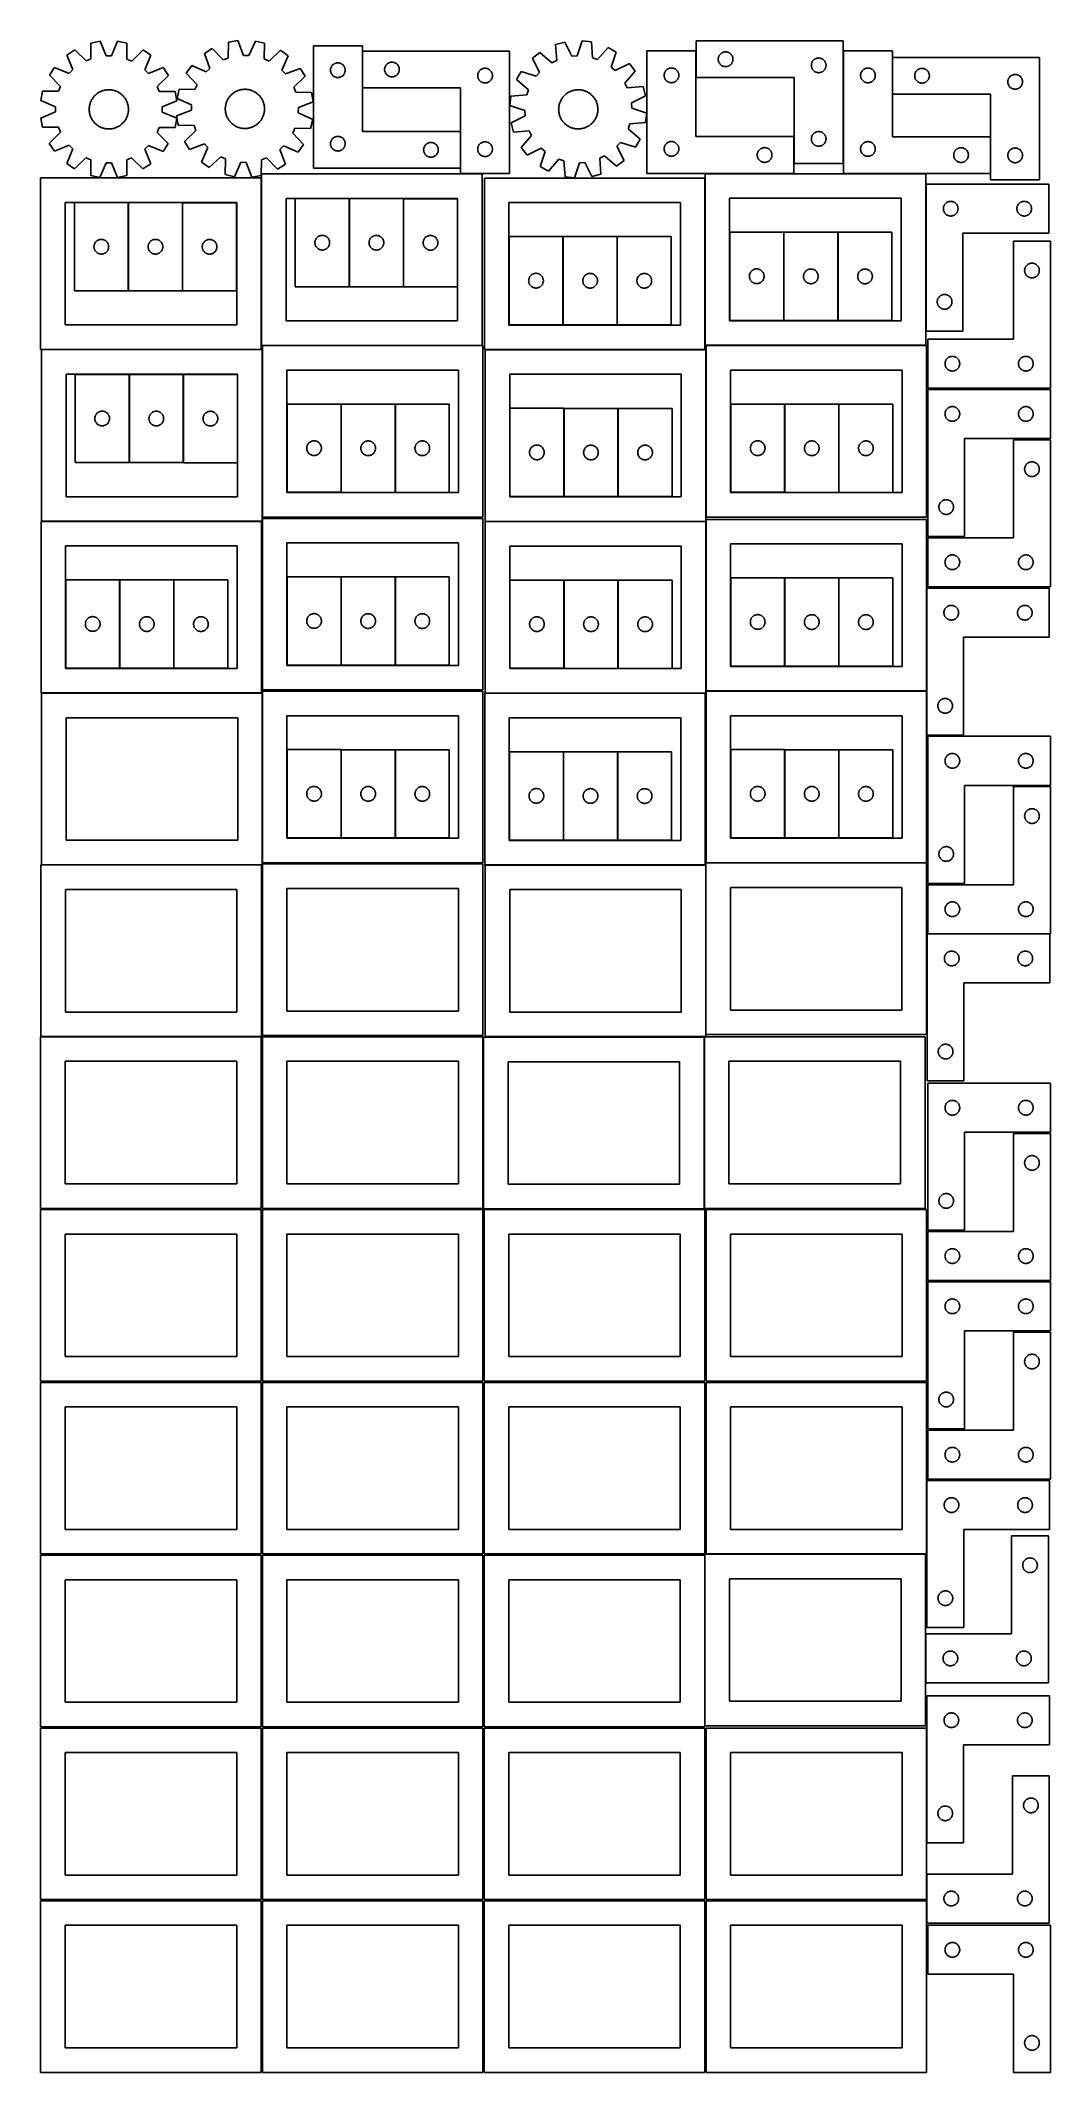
# Model space of a CAD drawing. Header units: millimetres. Extents: x 7 to 1243, y 7 to 2493.
import ezdxf

# ---------------------------------------------------------------- set-up
doc = ezdxf.new("R2010")
doc.units = ezdxf.units.MM
doc.layers.add('CUT', color=7, linetype='CONTINUOUS', true_color=0x000000)

msp = doc.modelspace()

# ---------------------------------------------------------------- linework, layer by layer
at = {"layer": 'CUT'}
for p, q in [((68.113824, 2490.437165), (68.015673, 2471.061077)), ((79.432051, 2492.669479), (68.113824, 2490.437165)), ((86.879823, 2474.781687), (79.432051, 2492.669479)), ((100.815231, 2492.634899), (93.309643, 2474.771289)), ((112.126178, 2490.36599), (100.815231, 2492.634899)), ((112.161661, 2470.989686), (112.126178, 2490.36599)), ((236.650419, 2491.523595), (236.088688, 2472.155403)), ((248.018817, 2493.484461), (236.650419, 2491.523595)), ((255.03646, 2475.423589), (248.018817, 2493.484461)), ((269.395049, 2492.93826), (261.46419, 2475.259349)), ((280.64847, 2490.399366), (269.395049, 2492.93826)), ((280.22033, 2471.02776), (280.64847, 2490.399366)), ((400.352842, 2487.314028), (340.352842, 2487.314028)), ((340.352842, 2487.314028), (340.352842, 2337.314028)), ((400.352842, 2382.314028), (400.352842, 2487.314028)), ((648.047985, 2491.727076), (636.923586, 2488.672044)), ((636.923586, 2488.672044), (638.244397, 2469.340778)), ((656.785494, 2474.432616), (648.047985, 2491.727076)), ((669.376302, 2493.258246), (663.198817, 2474.893032)), ((680.823017, 2491.823604), (669.376302, 2493.258246)), ((682.27712, 2472.501907), (680.823017, 2491.823604)), ((988.997248, 2493.207342), (808.997248, 2493.207342)), ((808.997248, 2493.207342), (808.997248, 2448.207342)), ((988.997248, 2343.207342), (988.997248, 2493.207342)), ((48.345108, 2482.286124), (38.7427, 2475.892437)), ((38.7427, 2475.892437), (46.066928, 2457.953705)), ((62.071315, 2468.610098), (48.345108, 2482.286124)), ((68.015673, 2471.061077), (62.071315, 2468.610098)), ((93.309643, 2474.771289), (86.879823, 2474.781687)), ((118.098061, 2468.519494), (112.161661, 2470.989686)), ((131.868428, 2482.151054), (118.098061, 2468.519494)), ((141.450107, 2475.726343), (131.868428, 2482.151054)), ((134.067898, 2457.811394), (141.450107, 2475.726343)), ((191.438194, 2462.956733), (184.786064, 2453.53152)), ((209.171382, 2455.14799), (191.438194, 2462.956733)), ((216.692334, 2483.84789), (206.939695, 2477.685789)), ((206.939695, 2477.685789), (213.832609, 2459.576947)), ((230.087387, 2469.847355), (216.692334, 2483.84789)), ((236.088688, 2472.155403), (230.087387, 2469.847355)), ((261.46419, 2475.259349), (255.03646, 2475.423589)), ((286.095926, 2468.416236), (280.22033, 2471.02776)), ((300.18851, 2481.714412), (286.095926, 2468.416236)), ((309.613723, 2475.062282), (300.18851, 2481.714412)), ((301.804981, 2457.329094), (309.613723, 2475.062282)), ((362.558613, 2461.814028), (362.869615, 2462.31416)), ((362.869615, 2462.31416), (363.212662, 2462.792881)), ((363.212662, 2462.792881), (363.586283, 2463.248141)), ((363.586283, 2463.248141), (363.988881, 2463.677989)), ((363.988881, 2463.677989), (364.418729, 2464.080587)), ((364.418729, 2464.080587), (364.873989, 2464.454208)), ((364.873989, 2464.454208), (365.35271, 2464.797255)), ((365.35271, 2464.797255), (365.852842, 2465.108257)), ((365.852842, 2465.108257), (366.372244, 2465.385883)), ((366.372244, 2465.385883), (366.908691, 2465.628944)), ((366.908691, 2465.628944), (367.459887, 2465.836399)), ((367.459887, 2465.836399), (368.02347, 2466.007361)), ((368.02347, 2466.007361), (368.597029, 2466.141096)), ((368.597029, 2466.141096), (369.178106, 2466.237032)), ((369.178106, 2466.237032), (369.764214, 2466.294759)), ((369.764214, 2466.294759), (370.352842, 2466.314028)), ((370.352842, 2466.314028), (370.94147, 2466.294759)), ((370.94147, 2466.294759), (371.527577, 2466.237032)), ((371.527577, 2466.237032), (372.108655, 2466.141096)), ((372.108655, 2466.141096), (372.682213, 2466.007361)), ((372.682213, 2466.007361), (373.245797, 2465.836399)), ((373.245797, 2465.836399), (373.796993, 2465.628944)), ((373.796993, 2465.628944), (374.33344, 2465.385883)), ((374.33344, 2465.385883), (374.852842, 2465.108257)), ((374.852842, 2465.108257), (375.352974, 2464.797255)), ((375.352974, 2464.797255), (375.831695, 2464.454208)), ((375.831695, 2464.454208), (376.286954, 2464.080587)), ((376.286954, 2464.080587), (376.716803, 2463.677989)), ((376.716803, 2463.677989), (377.1194, 2463.248141)), ((377.1194, 2463.248141), (377.493022, 2462.792881)), ((377.493022, 2462.792881), (377.836068, 2462.31416)), ((377.836068, 2462.31416), (378.14707, 2461.814028)), ((580.57464, 2480.664862), (400.57464, 2480.664862)), ((400.57464, 2480.664862), (400.57464, 2435.664862)), ((428.259725, 2461.609013), (428.502786, 2462.14546)), ((428.502786, 2462.14546), (428.780412, 2462.664862)), ((428.780412, 2462.664862), (429.091414, 2463.164994)), ((429.091414, 2463.164994), (429.43446, 2463.643715)), ((429.43446, 2463.643715), (429.808082, 2464.098974)), ((429.808082, 2464.098974), (430.210679, 2464.528823)), ((430.210679, 2464.528823), (430.640528, 2464.93142)), ((430.640528, 2464.93142), (431.095788, 2465.305042)), ((431.095788, 2465.305042), (431.574508, 2465.648088)), ((431.574508, 2465.648088), (432.07464, 2465.959091)), ((432.07464, 2465.959091), (432.594042, 2466.236717)), ((432.594042, 2466.236717), (433.13049, 2466.479778)), ((433.13049, 2466.479778), (433.681685, 2466.687233)), ((433.681685, 2466.687233), (434.245269, 2466.858194)), ((434.245269, 2466.858194), (434.818827, 2466.991929)), ((434.818827, 2466.991929), (435.399905, 2467.087866)), ((435.399905, 2467.087866), (435.986012, 2467.145592)), ((435.986012, 2467.145592), (436.57464, 2467.164862)), ((436.57464, 2467.164862), (437.163269, 2467.145592)), ((437.163269, 2467.145592), (437.749376, 2467.087866)), ((437.749376, 2467.087866), (438.330453, 2466.991929)), ((438.330453, 2466.991929), (438.904012, 2466.858194)), ((438.904012, 2466.858194), (439.467596, 2466.687233)), ((439.467596, 2466.687233), (440.018791, 2466.479778)), ((440.018791, 2466.479778), (440.555239, 2466.236717)), ((440.555239, 2466.236717), (441.07464, 2465.959091)), ((441.07464, 2465.959091), (441.574772, 2465.648088)), ((441.574772, 2465.648088), (442.053493, 2465.305042)), ((442.053493, 2465.305042), (442.508753, 2464.93142)), ((442.508753, 2464.93142), (442.938601, 2464.528823)), ((442.938601, 2464.528823), (443.341199, 2464.098974)), ((443.341199, 2464.098974), (443.71482, 2463.643715)), ((443.71482, 2463.643715), (444.057867, 2463.164994)), ((444.057867, 2463.164994), (444.368869, 2462.664862)), ((444.368869, 2462.664862), (444.646495, 2462.14546)), ((444.646495, 2462.14546), (444.889556, 2461.609013)), ((580.57464, 2330.664862), (580.57464, 2480.664862)), ((617.804743, 2479.095434), (608.696249, 2472.01583)), ((608.696249, 2472.01583), (617.314275, 2454.66152)), ((632.495453, 2466.461137), (617.804743, 2479.095434)), ((638.244397, 2469.340778), (632.495453, 2466.461137)), ((663.198817, 2474.893032), (656.785494, 2474.432616)), ((688.37845, 2470.473003), (682.27712, 2472.501907)), ((701.113766, 2485.076227), (688.37845, 2470.473003)), ((711.140138, 2479.370323), (701.113766, 2485.076227)), ((705.08946, 2460.962941), (711.140138, 2479.370323)), ((727.304236, 2465.371626), (709.949927, 2456.7536)), ((734.383841, 2456.263131), (727.304236, 2465.371626)), ((808.760282, 2480.995425), (748.760282, 2480.995425)), ((748.760282, 2480.995425), (748.760282, 2330.995425)), ((808.760282, 2375.995425), (808.760282, 2480.995425)), ((835.997248, 2470.707342), (836.016518, 2471.295971)), ((836.016518, 2470.118714), (835.997248, 2470.707342)), ((836.016518, 2471.295971), (836.074244, 2471.882078)), ((836.074244, 2469.532607), (836.016518, 2470.118714)), ((836.074244, 2471.882078), (836.17018, 2472.463155)), ((836.17018, 2468.951529), (836.074244, 2469.532607)), ((836.17018, 2472.463155), (836.303915, 2473.036714)), ((836.303915, 2468.377971), (836.17018, 2468.951529)), ((836.303915, 2473.036714), (836.474877, 2473.600298)), ((836.474877, 2467.814387), (836.303915, 2468.377971)), ((836.474877, 2473.600298), (836.682332, 2474.151493)), ((836.682332, 2467.263192), (836.474877, 2467.814387)), ((836.682332, 2474.151493), (836.925393, 2474.687941)), ((836.925393, 2466.726744), (836.682332, 2467.263192)), ((836.925393, 2474.687941), (837.203019, 2475.207342)), ((837.203019, 2466.207342), (836.925393, 2466.726744)), ((837.203019, 2475.207342), (837.514021, 2475.707474)), ((837.514021, 2465.70721), (837.203019, 2466.207342)), ((837.514021, 2475.707474), (837.857068, 2476.186195)), ((837.857068, 2465.22849), (837.514021, 2465.70721)), ((837.857068, 2476.186195), (838.23069, 2476.641455)), ((838.23069, 2464.77323), (837.857068, 2465.22849)), ((838.23069, 2476.641455), (838.633287, 2477.071303)), ((838.633287, 2464.343381), (838.23069, 2464.77323)), ((838.633287, 2477.071303), (839.063135, 2477.473901)), ((839.063135, 2463.940784), (838.633287, 2464.343381)), ((839.063135, 2477.473901), (839.518395, 2477.847522)), ((839.518395, 2463.567162), (839.063135, 2463.940784)), ((839.518395, 2477.847522), (839.997116, 2478.190569)), ((839.997116, 2463.224116), (839.518395, 2463.567162)), ((839.997116, 2478.190569), (840.497248, 2478.501571)), ((840.497248, 2462.913114), (839.997116, 2463.224116)), ((840.497248, 2478.501571), (841.01665, 2478.779197)), ((841.01665, 2462.635488), (840.497248, 2462.913114)), ((841.01665, 2478.779197), (841.553097, 2479.022258)), ((841.553097, 2462.392427), (841.01665, 2462.635488)), ((841.553097, 2479.022258), (842.104293, 2479.229714)), ((842.104293, 2462.184971), (841.553097, 2462.392427)), ((842.104293, 2479.229714), (842.667876, 2479.400675)), ((842.667876, 2462.01401), (842.104293, 2462.184971)), ((842.667876, 2479.400675), (843.241435, 2479.53441)), ((843.241435, 2479.53441), (843.822512, 2479.630346)), ((843.822512, 2479.630346), (844.40862, 2479.688073)), ((844.40862, 2479.688073), (844.997248, 2479.707342)), ((844.997248, 2479.707342), (845.585876, 2479.688073)), ((845.585876, 2479.688073), (846.171984, 2479.630346)), ((846.171984, 2479.630346), (846.753061, 2479.53441)), ((846.753061, 2479.53441), (847.326619, 2479.400675)), ((847.326619, 2479.400675), (847.890203, 2479.229714)), ((847.890203, 2462.184971), (847.326619, 2462.01401)), ((847.890203, 2479.229714), (848.441399, 2479.022258)), ((848.441399, 2462.392427), (847.890203, 2462.184971)), ((848.441399, 2479.022258), (848.977846, 2478.779197)), ((848.977846, 2462.635488), (848.441399, 2462.392427)), ((848.977846, 2478.779197), (849.497248, 2478.501571)), ((849.497248, 2462.913114), (848.977846, 2462.635488)), ((849.497248, 2478.501571), (849.99738, 2478.190569)), ((849.99738, 2463.224116), (849.497248, 2462.913114)), ((849.99738, 2478.190569), (850.476101, 2477.847522)), ((850.476101, 2463.567162), (849.99738, 2463.224116)), ((850.476101, 2477.847522), (850.93136, 2477.473901)), ((850.93136, 2463.940784), (850.476101, 2463.567162)), ((850.93136, 2477.473901), (851.361209, 2477.071303)), ((851.361209, 2464.343381), (850.93136, 2463.940784)), ((851.361209, 2477.071303), (851.763806, 2476.641455)), ((851.763806, 2464.77323), (851.361209, 2464.343381)), ((851.763806, 2476.641455), (852.137428, 2476.186195)), ((852.137428, 2465.22849), (851.763806, 2464.77323)), ((852.137428, 2476.186195), (852.480474, 2475.707474)), ((852.480474, 2465.70721), (852.137428, 2465.22849)), ((852.480474, 2475.707474), (852.791476, 2475.207342)), ((852.791476, 2466.207342), (852.480474, 2465.70721)), ((852.791476, 2475.207342), (853.069102, 2474.687941)), ((853.069102, 2466.726744), (852.791476, 2466.207342)), ((853.069102, 2474.687941), (853.312164, 2474.151493)), ((853.312164, 2467.263192), (853.069102, 2466.726744)), ((853.312164, 2474.151493), (853.519619, 2473.600298)), ((853.519619, 2467.814387), (853.312164, 2467.263192)), ((853.519619, 2473.600298), (853.69058, 2473.036714)), ((853.69058, 2468.377971), (853.519619, 2467.814387)), ((853.69058, 2473.036714), (853.824315, 2472.463155)), ((853.824315, 2468.951529), (853.69058, 2468.377971)), ((853.824315, 2472.463155), (853.920252, 2471.882078)), ((853.920252, 2469.532607), (853.824315, 2468.951529)), ((853.920252, 2471.882078), (853.977978, 2471.295971)), ((853.977978, 2470.118714), (853.920252, 2469.532607)), ((853.977978, 2471.295971), (853.997248, 2470.707342)), ((853.997248, 2470.707342), (853.977978, 2470.118714)), ((949.997248, 2463.207342), (950.016518, 2463.795971)), ((950.016518, 2462.618714), (949.997248, 2463.207342)), ((950.016518, 2463.795971), (950.074244, 2464.382078)), ((950.074244, 2462.032607), (950.016518, 2462.618714)), ((950.074244, 2464.382078), (950.17018, 2464.963155)), ((950.17018, 2464.963155), (950.303915, 2465.536714)), ((950.303915, 2465.536714), (950.474877, 2466.100298)), ((950.474877, 2466.100298), (950.682332, 2466.651493)), ((950.682332, 2466.651493), (950.925393, 2467.187941)), ((950.925393, 2467.187941), (951.203019, 2467.707342)), ((951.203019, 2467.707342), (951.514021, 2468.207474)), ((951.514021, 2468.207474), (951.857068, 2468.686195)), ((951.857068, 2468.686195), (952.23069, 2469.141455)), ((952.23069, 2469.141455), (952.633287, 2469.571303)), ((952.633287, 2469.571303), (953.063135, 2469.973901)), ((953.063135, 2469.973901), (953.518395, 2470.347522)), ((953.518395, 2470.347522), (953.997116, 2470.690569)), ((953.997116, 2470.690569), (954.497248, 2471.001571)), ((954.497248, 2471.001571), (955.01665, 2471.279197)), ((955.01665, 2471.279197), (955.553097, 2471.522258)), ((955.553097, 2471.522258), (956.104293, 2471.729714)), ((956.104293, 2471.729714), (956.667876, 2471.900675)), ((956.667876, 2471.900675), (957.241435, 2472.03441)), ((957.241435, 2472.03441), (957.822512, 2472.130346)), ((957.822512, 2472.130346), (958.40862, 2472.188073)), ((958.40862, 2472.188073), (958.997248, 2472.207342)), ((958.997248, 2472.207342), (959.585876, 2472.188073)), ((959.585876, 2472.188073), (960.171984, 2472.130346)), ((960.171984, 2472.130346), (960.753061, 2472.03441)), ((960.753061, 2472.03441), (961.326619, 2471.900675)), ((961.326619, 2471.900675), (961.890203, 2471.729714)), ((961.890203, 2471.729714), (962.441399, 2471.522258)), ((962.441399, 2471.522258), (962.977846, 2471.279197)), ((962.977846, 2471.279197), (963.497248, 2471.001571)), ((963.497248, 2471.001571), (963.99738, 2470.690569)), ((963.99738, 2470.690569), (964.476101, 2470.347522)), ((964.476101, 2470.347522), (964.93136, 2469.973901)), ((964.93136, 2469.973901), (965.361209, 2469.571303)), ((965.361209, 2469.571303), (965.763806, 2469.141455)), ((965.763806, 2469.141455), (966.137428, 2468.686195)), ((966.137428, 2468.686195), (966.480474, 2468.207474)), ((966.480474, 2468.207474), (966.791476, 2467.707342)), ((966.791476, 2467.707342), (967.069102, 2467.187941)), ((967.069102, 2467.187941), (967.312164, 2466.651493)), ((967.312164, 2466.651493), (967.519619, 2466.100298)), ((967.519619, 2466.100298), (967.69058, 2465.536714)), ((967.69058, 2465.536714), (967.824315, 2464.963155)), ((967.824315, 2464.963155), (967.920252, 2464.382078)), ((967.920252, 2464.382078), (967.977978, 2463.795971)), ((967.977978, 2462.618714), (967.920252, 2462.032607)), ((967.977978, 2463.795971), (967.997248, 2463.207342)), ((967.997248, 2463.207342), (967.977978, 2462.618714)), ((1049.252378, 2480.890933), (989.252378, 2480.890933)), ((989.252378, 2480.890933), (989.252378, 2330.890933)), ((1049.252378, 2375.890933), (1049.252378, 2480.890933)), ((1229.487497, 2473.030096), (1049.487497, 2473.030096)), ((1049.487497, 2473.030096), (1049.487497, 2428.030096)), ((1229.487497, 2323.030096), (1229.487497, 2473.030096)), ((23.598057, 2460.796697), (17.173346, 2451.215018)), ((17.173346, 2451.215018), (30.804906, 2437.444651)), ((41.513006, 2453.414488), (23.598057, 2460.796697)), ((30.804906, 2437.444651), (28.334714, 2431.508251)), ((46.066928, 2457.953705), (41.513006, 2453.414488)), ((138.607115, 2453.257472), (134.067898, 2457.811394)), ((156.545847, 2460.5817), (138.607115, 2453.257472)), ((149.263508, 2437.253085), (162.939534, 2450.979292)), ((151.714487, 2431.308727), (149.263508, 2437.253085)), ((162.939534, 2450.979292), (156.545847, 2460.5817)), ((184.786064, 2453.53152), (198.08424, 2439.438936)), ((198.08424, 2439.438936), (195.472716, 2433.563339)), ((213.832609, 2459.576947), (209.171382, 2455.14799)), ((306.233937, 2452.667868), (301.804981, 2457.329094)), ((324.342779, 2459.560782), (306.233937, 2452.667868)), ((316.504346, 2436.413089), (330.50488, 2449.808142)), ((330.50488, 2449.808142), (324.342779, 2459.560782)), ((361.352842, 2457.314028), (361.372111, 2457.902656)), ((361.372111, 2456.7254), (361.352842, 2457.314028)), ((361.372111, 2457.902656), (361.429838, 2458.488764)), ((361.429838, 2456.139293), (361.372111, 2456.7254)), ((361.429838, 2458.488764), (361.525774, 2459.069841)), ((361.525774, 2455.558215), (361.429838, 2456.139293)), ((361.525774, 2459.069841), (361.659509, 2459.6434)), ((361.659509, 2454.984657), (361.525774, 2455.558215)), ((361.659509, 2459.6434), (361.830471, 2460.206983)), ((361.830471, 2454.421073), (361.659509, 2454.984657)), ((361.830471, 2460.206983), (362.037926, 2460.758179)), ((362.037926, 2453.869877), (361.830471, 2454.421073)), ((362.037926, 2460.758179), (362.280987, 2461.294627)), ((362.280987, 2453.33343), (362.037926, 2453.869877)), ((362.280987, 2461.294627), (362.558613, 2461.814028)), ((362.558613, 2452.814028), (362.280987, 2453.33343)), ((362.869615, 2452.313896), (362.558613, 2452.814028)), ((363.212662, 2451.835175), (362.869615, 2452.313896)), ((363.586283, 2451.379916), (363.212662, 2451.835175)), ((363.988881, 2450.950067), (363.586283, 2451.379916)), ((364.418729, 2450.54747), (363.988881, 2450.950067)), ((364.873989, 2450.173848), (364.418729, 2450.54747)), ((365.35271, 2449.830802), (364.873989, 2450.173848)), ((365.852842, 2449.5198), (365.35271, 2449.830802)), ((366.372244, 2449.242174), (365.852842, 2449.5198)), ((366.908691, 2448.999113), (366.372244, 2449.242174)), ((367.459887, 2448.791657), (366.908691, 2448.999113)), ((368.02347, 2448.620696), (367.459887, 2448.791657)), ((368.597029, 2448.486961), (368.02347, 2448.620696)), ((369.178106, 2448.391025), (368.597029, 2448.486961)), ((369.764214, 2448.333298), (369.178106, 2448.391025)), ((370.352842, 2448.314028), (369.764214, 2448.333298)), ((370.94147, 2448.333298), (370.352842, 2448.314028)), ((371.527577, 2448.391025), (370.94147, 2448.333298)), ((372.108655, 2448.486961), (371.527577, 2448.391025)), ((372.682213, 2448.620696), (372.108655, 2448.486961)), ((373.245797, 2448.791657), (372.682213, 2448.620696)), ((373.796993, 2448.999113), (373.245797, 2448.791657)), ((374.33344, 2449.242174), (373.796993, 2448.999113)), ((374.852842, 2449.5198), (374.33344, 2449.242174)), ((375.352974, 2449.830802), (374.852842, 2449.5198)), ((375.831695, 2450.173848), (375.352974, 2449.830802)), ((376.286954, 2450.54747), (375.831695, 2450.173848)), ((376.716803, 2450.950067), (376.286954, 2450.54747)), ((377.1194, 2451.379916), (376.716803, 2450.950067)), ((377.493022, 2451.835175), (377.1194, 2451.379916)), ((377.836068, 2452.313896), (377.493022, 2451.835175)), ((378.14707, 2452.814028), (377.836068, 2452.313896)), ((378.14707, 2461.814028), (378.424696, 2461.294627)), ((378.424696, 2453.33343), (378.14707, 2452.814028)), ((378.424696, 2461.294627), (378.667758, 2460.758179)), ((378.667758, 2453.869877), (378.424696, 2453.33343)), ((378.667758, 2460.758179), (378.875213, 2460.206983)), ((378.875213, 2454.421073), (378.667758, 2453.869877)), ((378.875213, 2460.206983), (379.046174, 2459.6434)), ((379.046174, 2454.984657), (378.875213, 2454.421073)), ((379.046174, 2459.6434), (379.179909, 2459.069841)), ((379.179909, 2455.558215), (379.046174, 2454.984657)), ((379.179909, 2459.069841), (379.275845, 2458.488764)), ((379.275845, 2456.139293), (379.179909, 2455.558215)), ((379.275845, 2458.488764), (379.333572, 2457.902656)), ((379.333572, 2456.7254), (379.275845, 2456.139293)), ((379.333572, 2457.902656), (379.352842, 2457.314028)), ((379.352842, 2457.314028), (379.333572, 2456.7254)), ((427.57464, 2458.164862), (427.59391, 2458.75349)), ((427.59391, 2457.576234), (427.57464, 2458.164862)), ((427.59391, 2458.75349), (427.651637, 2459.339598)), ((427.651637, 2456.990126), (427.59391, 2457.576234)), ((427.651637, 2459.339598), (427.747573, 2459.920675)), ((427.747573, 2456.409049), (427.651637, 2456.990126)), ((427.747573, 2459.920675), (427.881308, 2460.494233)), ((427.881308, 2455.835491), (427.747573, 2456.409049)), ((427.881308, 2460.494233), (428.052269, 2461.057817)), ((428.052269, 2455.271907), (427.881308, 2455.835491)), ((428.052269, 2461.057817), (428.259725, 2461.609013)), ((428.259725, 2454.720711), (428.052269, 2455.271907)), ((428.502786, 2454.184264), (428.259725, 2454.720711)), ((428.780412, 2453.664862), (428.502786, 2454.184264)), ((429.091414, 2453.16473), (428.780412, 2453.664862)), ((429.43446, 2452.686009), (429.091414, 2453.16473)), ((429.808082, 2452.23075), (429.43446, 2452.686009)), ((430.210679, 2451.800901), (429.808082, 2452.23075)), ((430.640528, 2451.398304), (430.210679, 2451.800901)), ((431.095788, 2451.024682), (430.640528, 2451.398304)), ((431.574508, 2450.681635), (431.095788, 2451.024682)), ((432.07464, 2450.370633), (431.574508, 2450.681635)), ((432.594042, 2450.093007), (432.07464, 2450.370633)), ((433.13049, 2449.849946), (432.594042, 2450.093007)), ((433.681685, 2449.642491), (433.13049, 2449.849946)), ((434.245269, 2449.471529), (433.681685, 2449.642491)), ((434.818827, 2449.337794), (434.245269, 2449.471529)), ((435.399905, 2449.241858), (434.818827, 2449.337794)), ((435.986012, 2449.184132), (435.399905, 2449.241858)), ((436.57464, 2449.164862), (435.986012, 2449.184132)), ((437.163269, 2449.184132), (436.57464, 2449.164862)), ((437.749376, 2449.241858), (437.163269, 2449.184132)), ((438.330453, 2449.337794), (437.749376, 2449.241858)), ((438.904012, 2449.471529), (438.330453, 2449.337794)), ((439.467596, 2449.642491), (438.904012, 2449.471529)), ((440.018791, 2449.849946), (439.467596, 2449.642491)), ((440.555239, 2450.093007), (440.018791, 2449.849946)), ((441.07464, 2450.370633), (440.555239, 2450.093007)), ((441.574772, 2450.681635), (441.07464, 2450.370633)), ((442.053493, 2451.024682), (441.574772, 2450.681635)), ((442.508753, 2451.398304), (442.053493, 2451.024682)), ((442.938601, 2451.800901), (442.508753, 2451.398304)), ((443.341199, 2452.23075), (442.938601, 2451.800901)), ((443.71482, 2452.686009), (443.341199, 2452.23075)), ((444.057867, 2453.16473), (443.71482, 2452.686009)), ((444.368869, 2453.664862), (444.057867, 2453.16473)), ((444.646495, 2454.184264), (444.368869, 2453.664862)), ((444.889556, 2454.720711), (444.646495, 2454.184264)), ((444.889556, 2461.609013), (445.097012, 2461.057817)), ((445.097012, 2455.271907), (444.889556, 2454.720711)), ((445.097012, 2461.057817), (445.267973, 2460.494233)), ((445.267973, 2455.835491), (445.097012, 2455.271907)), ((445.267973, 2460.494233), (445.401708, 2459.920675)), ((445.401708, 2456.409049), (445.267973, 2455.835491)), ((445.401708, 2459.920675), (445.497644, 2459.339598)), ((445.497644, 2456.990126), (445.401708, 2456.409049)), ((445.497644, 2459.339598), (445.555371, 2458.75349)), ((445.555371, 2457.576234), (445.497644, 2456.990126)), ((445.555371, 2458.75349), (445.57464, 2458.164862)), ((445.57464, 2458.164862), (445.555371, 2457.576234)), ((541.57464, 2450.664862), (541.59391, 2451.25349)), ((541.59391, 2450.076234), (541.57464, 2450.664862)), ((541.59391, 2451.25349), (541.651637, 2451.839598)), ((541.651637, 2449.490126), (541.59391, 2450.076234)), ((541.651637, 2451.839598), (541.747573, 2452.420675)), ((541.747573, 2448.909049), (541.651637, 2449.490126)), ((541.747573, 2452.420675), (541.881308, 2452.994233)), ((541.881308, 2448.335491), (541.747573, 2448.909049)), ((541.881308, 2452.994233), (542.052269, 2453.557817)), ((542.052269, 2447.771907), (541.881308, 2448.335491)), ((542.052269, 2453.557817), (542.259725, 2454.109013)), ((542.259725, 2447.220711), (542.052269, 2447.771907)), ((542.259725, 2454.109013), (542.502786, 2454.64546)), ((542.502786, 2446.684264), (542.259725, 2447.220711)), ((542.502786, 2454.64546), (542.780412, 2455.164862)), ((542.780412, 2446.164862), (542.502786, 2446.684264)), ((542.780412, 2455.164862), (543.091414, 2455.664994)), ((543.091414, 2445.66473), (542.780412, 2446.164862)), ((543.091414, 2455.664994), (543.43446, 2456.143715)), ((543.43446, 2445.186009), (543.091414, 2445.66473)), ((543.43446, 2456.143715), (543.808082, 2456.598974)), ((543.808082, 2444.73075), (543.43446, 2445.186009)), ((543.808082, 2456.598974), (544.210679, 2457.028823)), ((544.210679, 2444.300901), (543.808082, 2444.73075)), ((544.210679, 2457.028823), (544.640528, 2457.43142)), ((544.640528, 2443.898304), (544.210679, 2444.300901)), ((544.640528, 2457.43142), (545.095788, 2457.805042)), ((545.095788, 2443.524682), (544.640528, 2443.898304)), ((545.095788, 2457.805042), (545.574508, 2458.148088)), ((545.574508, 2443.181635), (545.095788, 2443.524682)), ((545.574508, 2458.148088), (546.07464, 2458.459091)), ((546.07464, 2442.870633), (545.574508, 2443.181635)), ((546.07464, 2458.459091), (546.594042, 2458.736717)), ((546.594042, 2442.593007), (546.07464, 2442.870633)), ((546.594042, 2458.736717), (547.13049, 2458.979778)), ((547.13049, 2442.349946), (546.594042, 2442.593007)), ((547.13049, 2458.979778), (547.681685, 2459.187233)), ((547.681685, 2442.142491), (547.13049, 2442.349946)), ((547.681685, 2459.187233), (548.245269, 2459.358194)), ((548.245269, 2441.971529), (547.681685, 2442.142491)), ((548.245269, 2459.358194), (548.818827, 2459.491929)), ((548.818827, 2441.837794), (548.245269, 2441.971529)), ((548.818827, 2459.491929), (549.399905, 2459.587866)), ((549.399905, 2441.741858), (548.818827, 2441.837794)), ((549.399905, 2459.587866), (549.986012, 2459.645592)), ((549.986012, 2441.684132), (549.399905, 2441.741858)), ((549.986012, 2459.645592), (550.57464, 2459.664862)), ((550.57464, 2441.664862), (549.986012, 2441.684132)), ((550.57464, 2459.664862), (551.163269, 2459.645592)), ((551.163269, 2441.684132), (550.57464, 2441.664862)), ((551.163269, 2459.645592), (551.749376, 2459.587866)), ((551.749376, 2441.741858), (551.163269, 2441.684132)), ((551.749376, 2459.587866), (552.330453, 2459.491929)), ((552.330453, 2441.837794), (551.749376, 2441.741858)), ((552.330453, 2459.491929), (552.904012, 2459.358194)), ((552.904012, 2441.971529), (552.330453, 2441.837794)), ((552.904012, 2459.358194), (553.467596, 2459.187233)), ((553.467596, 2442.142491), (552.904012, 2441.971529)), ((553.467596, 2459.187233), (554.018791, 2458.979778)), ((554.018791, 2442.349946), (553.467596, 2442.142491)), ((554.018791, 2458.979778), (554.555239, 2458.736717)), ((554.555239, 2442.593007), (554.018791, 2442.349946)), ((554.555239, 2458.736717), (555.07464, 2458.459091)), ((555.07464, 2442.870633), (554.555239, 2442.593007)), ((555.07464, 2458.459091), (555.574772, 2458.148088)), ((555.574772, 2443.181635), (555.07464, 2442.870633)), ((555.574772, 2458.148088), (556.053493, 2457.805042)), ((556.053493, 2443.524682), (555.574772, 2443.181635)), ((556.053493, 2457.805042), (556.508753, 2457.43142)), ((556.508753, 2443.898304), (556.053493, 2443.524682)), ((556.508753, 2457.43142), (556.938601, 2457.028823)), ((556.938601, 2444.300901), (556.508753, 2443.898304)), ((556.938601, 2457.028823), (557.341199, 2456.598974)), ((557.341199, 2444.73075), (556.938601, 2444.300901)), ((557.341199, 2456.598974), (557.71482, 2456.143715)), ((557.71482, 2445.186009), (557.341199, 2444.73075)), ((557.71482, 2456.143715), (558.057867, 2455.664994)), ((558.057867, 2445.66473), (557.71482, 2445.186009)), ((558.057867, 2455.664994), (558.368869, 2455.164862)), ((558.368869, 2446.164862), (558.057867, 2445.66473)), ((558.368869, 2455.164862), (558.646495, 2454.64546)), ((558.646495, 2446.684264), (558.368869, 2446.164862)), ((558.646495, 2454.64546), (558.889556, 2454.109013)), ((558.889556, 2447.220711), (558.646495, 2446.684264)), ((558.889556, 2454.109013), (559.097012, 2453.557817)), ((559.097012, 2447.771907), (558.889556, 2447.220711)), ((559.097012, 2453.557817), (559.267973, 2452.994233)), ((559.267973, 2448.335491), (559.097012, 2447.771907)), ((559.267973, 2452.994233), (559.401708, 2452.420675)), ((559.401708, 2448.909049), (559.267973, 2448.335491)), ((559.401708, 2452.420675), (559.497644, 2451.839598)), ((559.497644, 2449.490126), (559.401708, 2448.909049)), ((559.497644, 2451.839598), (559.555371, 2451.25349)), ((559.555371, 2450.076234), (559.497644, 2449.490126)), ((559.555371, 2451.25349), (559.57464, 2450.664862)), ((559.57464, 2450.664862), (559.555371, 2450.076234)), ((594.697552, 2455.851731), (588.991648, 2445.82536)), ((588.991648, 2445.82536), (603.594872, 2433.090044)), ((613.104934, 2449.801054), (594.697552, 2455.851731)), ((617.314275, 2454.66152), (613.104934, 2449.801054)), ((709.949927, 2456.7536), (705.08946, 2460.962941)), ((721.749543, 2441.572422), (734.383841, 2456.263131)), ((724.629184, 2435.823478), (721.749543, 2441.572422)), ((769.760282, 2450.995425), (769.779552, 2451.584053)), ((769.779552, 2450.406797), (769.760282, 2450.995425)), ((769.779552, 2451.584053), (769.837278, 2452.170161)), ((769.837278, 2449.820689), (769.779552, 2450.406797)), ((769.837278, 2452.170161), (769.933214, 2452.751238)), ((769.933214, 2449.239612), (769.837278, 2449.820689)), ((769.933214, 2452.751238), (770.066949, 2453.324796)), ((770.066949, 2448.666053), (769.933214, 2449.239612)), ((770.066949, 2453.324796), (770.237911, 2453.88838)), ((770.237911, 2448.10247), (770.066949, 2448.666053)), ((770.237911, 2453.88838), (770.445366, 2454.439576)), ((770.445366, 2447.551274), (770.237911, 2448.10247)), ((770.445366, 2454.439576), (770.688427, 2454.976023)), ((770.688427, 2447.014827), (770.445366, 2447.551274)), ((770.688427, 2454.976023), (770.966053, 2455.495425)), ((770.966053, 2446.495425), (770.688427, 2447.014827)), ((770.966053, 2455.495425), (771.277055, 2455.995557)), ((771.277055, 2445.995293), (770.966053, 2446.495425)), ((771.277055, 2455.995557), (771.620102, 2456.474278)), ((771.620102, 2445.516572), (771.277055, 2445.995293)), ((771.620102, 2456.474278), (771.993724, 2456.929537)), ((771.993724, 2445.061312), (771.620102, 2445.516572)), ((771.993724, 2456.929537), (772.396321, 2457.359386)), ((772.396321, 2444.631464), (771.993724, 2445.061312)), ((772.396321, 2457.359386), (772.82617, 2457.761983)), ((772.82617, 2444.228867), (772.396321, 2444.631464)), ((772.82617, 2457.761983), (773.281429, 2458.135605)), ((773.281429, 2443.855245), (772.82617, 2444.228867)), ((773.281429, 2458.135605), (773.76015, 2458.478651)), ((773.76015, 2443.512198), (773.281429, 2443.855245)), ((773.76015, 2458.478651), (774.260282, 2458.789653)), ((774.260282, 2443.201196), (773.76015, 2443.512198)), ((774.260282, 2458.789653), (774.779684, 2459.067279)), ((774.779684, 2442.92357), (774.260282, 2443.201196)), ((774.779684, 2459.067279), (775.316131, 2459.310341)), ((775.316131, 2442.680509), (774.779684, 2442.92357)), ((775.316131, 2459.310341), (775.867327, 2459.517796)), ((775.867327, 2442.473054), (775.316131, 2442.680509)), ((775.867327, 2459.517796), (776.43091, 2459.688757)), ((776.43091, 2442.302092), (775.867327, 2442.473054)), ((776.43091, 2459.688757), (777.004469, 2459.822492)), ((777.004469, 2442.168357), (776.43091, 2442.302092)), ((777.004469, 2459.822492), (777.585546, 2459.918429)), ((777.585546, 2442.072421), (777.004469, 2442.168357)), ((777.585546, 2459.918429), (778.171654, 2459.976155)), ((778.171654, 2442.014694), (777.585546, 2442.072421)), ((778.171654, 2459.976155), (778.760282, 2459.995425)), ((778.760282, 2441.995425), (778.171654, 2442.014694)), ((778.760282, 2459.995425), (779.34891, 2459.976155)), ((779.34891, 2442.014694), (778.760282, 2441.995425)), ((779.34891, 2459.976155), (779.935018, 2459.918429)), ((779.935018, 2442.072421), (779.34891, 2442.014694)), ((779.935018, 2459.918429), (780.516095, 2459.822492)), ((780.516095, 2442.168357), (779.935018, 2442.072421)), ((780.516095, 2459.822492), (781.089653, 2459.688757)), ((781.089653, 2442.302092), (780.516095, 2442.168357)), ((781.089653, 2459.688757), (781.653237, 2459.517796)), ((781.653237, 2442.473054), (781.089653, 2442.302092)), ((781.653237, 2459.517796), (782.204433, 2459.310341)), ((782.204433, 2442.680509), (781.653237, 2442.473054)), ((782.204433, 2459.310341), (782.74088, 2459.067279)), ((782.74088, 2442.92357), (782.204433, 2442.680509)), ((782.74088, 2459.067279), (783.260282, 2458.789653)), ((783.260282, 2443.201196), (782.74088, 2442.92357)), ((783.260282, 2458.789653), (783.760414, 2458.478651)), ((783.760414, 2443.512198), (783.260282, 2443.201196)), ((783.760414, 2458.478651), (784.239135, 2458.135605)), ((784.239135, 2443.855245), (783.760414, 2443.512198)), ((784.239135, 2458.135605), (784.694394, 2457.761983)), ((784.694394, 2444.228867), (784.239135, 2443.855245)), ((784.694394, 2457.761983), (785.124243, 2457.359386)), ((785.124243, 2444.631464), (784.694394, 2444.228867)), ((785.124243, 2457.359386), (785.52684, 2456.929537)), ((785.52684, 2445.061312), (785.124243, 2444.631464)), ((785.52684, 2456.929537), (785.900462, 2456.474278)), ((785.900462, 2445.516572), (785.52684, 2445.061312)), ((785.900462, 2456.474278), (786.243508, 2455.995557)), ((786.243508, 2445.995293), (785.900462, 2445.516572)), ((786.243508, 2455.995557), (786.554511, 2455.495425)), ((786.554511, 2446.495425), (786.243508, 2445.995293)), ((786.554511, 2455.495425), (786.832137, 2454.976023)), ((786.832137, 2447.014827), (786.554511, 2446.495425)), ((786.832137, 2454.976023), (787.075198, 2454.439576)), ((787.075198, 2447.551274), (786.832137, 2447.014827)), ((787.075198, 2454.439576), (787.282653, 2453.88838)), ((787.282653, 2448.10247), (787.075198, 2447.551274)), ((787.282653, 2453.88838), (787.453614, 2453.324796)), ((787.453614, 2448.666053), (787.282653, 2448.10247)), ((787.453614, 2453.324796), (787.587349, 2452.751238)), ((787.587349, 2449.239612), (787.453614, 2448.666053)), ((787.587349, 2452.751238), (787.683286, 2452.170161)), ((787.683286, 2449.820689), (787.587349, 2449.239612)), ((787.683286, 2452.170161), (787.741012, 2451.584053)), ((787.741012, 2450.406797), (787.683286, 2449.820689)), ((787.741012, 2451.584053), (787.760282, 2450.995425)), ((787.760282, 2450.995425), (787.741012, 2450.406797)), ((808.997248, 2448.207342), (928.997248, 2448.207342)), ((843.241435, 2461.880275), (842.667876, 2462.01401)), ((843.822512, 2461.784339), (843.241435, 2461.880275)), ((844.40862, 2461.726612), (843.822512, 2461.784339)), ((844.997248, 2461.707342), (844.40862, 2461.726612)), ((845.585876, 2461.726612), (844.997248, 2461.707342)), ((846.171984, 2461.784339), (845.585876, 2461.726612)), ((846.753061, 2461.880275), (846.171984, 2461.784339)), ((847.326619, 2462.01401), (846.753061, 2461.880275)), ((928.997248, 2448.207342), (928.997248, 2343.207342)), ((950.17018, 2461.451529), (950.074244, 2462.032607)), ((950.303915, 2460.877971), (950.17018, 2461.451529)), ((950.474877, 2460.314387), (950.303915, 2460.877971)), ((950.682332, 2459.763192), (950.474877, 2460.314387)), ((950.925393, 2459.226744), (950.682332, 2459.763192)), ((951.203019, 2458.707342), (950.925393, 2459.226744)), ((951.514021, 2458.20721), (951.203019, 2458.707342)), ((951.857068, 2457.72849), (951.514021, 2458.20721)), ((952.23069, 2457.27323), (951.857068, 2457.72849)), ((952.633287, 2456.843381), (952.23069, 2457.27323)), ((953.063135, 2456.440784), (952.633287, 2456.843381)), ((953.518395, 2456.067162), (953.063135, 2456.440784)), ((953.997116, 2455.724116), (953.518395, 2456.067162)), ((954.497248, 2455.413114), (953.997116, 2455.724116)), ((955.01665, 2455.135488), (954.497248, 2455.413114)), ((955.553097, 2454.892427), (955.01665, 2455.135488)), ((956.104293, 2454.684971), (955.553097, 2454.892427)), ((956.667876, 2454.51401), (956.104293, 2454.684971)), ((957.241435, 2454.380275), (956.667876, 2454.51401)), ((957.822512, 2454.284339), (957.241435, 2454.380275)), ((958.40862, 2454.226612), (957.822512, 2454.284339)), ((958.997248, 2454.207342), (958.40862, 2454.226612)), ((959.585876, 2454.226612), (958.997248, 2454.207342)), ((960.171984, 2454.284339), (959.585876, 2454.226612)), ((960.753061, 2454.380275), (960.171984, 2454.284339)), ((961.326619, 2454.51401), (960.753061, 2454.380275)), ((961.890203, 2454.684971), (961.326619, 2454.51401)), ((962.441399, 2454.892427), (961.890203, 2454.684971)), ((962.977846, 2455.135488), (962.441399, 2454.892427)), ((963.497248, 2455.413114), (962.977846, 2455.135488)), ((963.99738, 2455.724116), (963.497248, 2455.413114)), ((964.476101, 2456.067162), (963.99738, 2455.724116)), ((964.93136, 2456.440784), (964.476101, 2456.067162)), ((965.361209, 2456.843381), (964.93136, 2456.440784)), ((965.763806, 2457.27323), (965.361209, 2456.843381)), ((966.137428, 2457.72849), (965.763806, 2457.27323)), ((966.480474, 2458.20721), (966.137428, 2457.72849)), ((966.791476, 2458.707342), (966.480474, 2458.20721)), ((967.069102, 2459.226744), (966.791476, 2458.707342)), ((967.312164, 2459.763192), (967.069102, 2459.226744)), ((967.519619, 2460.314387), (967.312164, 2459.763192)), ((967.69058, 2460.877971), (967.519619, 2460.314387)), ((967.824315, 2461.451529), (967.69058, 2460.877971)), ((967.920252, 2462.032607), (967.824315, 2461.451529)), ((1010.252378, 2450.890933), (1010.271648, 2451.479561)), ((1010.271648, 2450.302304), (1010.252378, 2450.890933)), ((1010.271648, 2451.479561), (1010.329374, 2452.065668)), ((1010.329374, 2449.716197), (1010.271648, 2450.302304)), ((1010.329374, 2452.065668), (1010.42531, 2452.646745)), ((1010.42531, 2449.13512), (1010.329374, 2449.716197)), ((1010.42531, 2452.646745), (1010.559045, 2453.220304)), ((1010.559045, 2448.561561), (1010.42531, 2449.13512)), ((1010.559045, 2453.220304), (1010.730007, 2453.783888)), ((1010.730007, 2447.997977), (1010.559045, 2448.561561)), ((1010.730007, 2453.783888), (1010.937462, 2454.335083)), ((1010.937462, 2447.446782), (1010.730007, 2447.997977)), ((1010.937462, 2454.335083), (1011.180523, 2454.871531)), ((1011.180523, 2446.910334), (1010.937462, 2447.446782)), ((1011.180523, 2454.871531), (1011.458149, 2455.390933)), ((1011.458149, 2446.390933), (1011.180523, 2446.910334)), ((1011.458149, 2455.390933), (1011.769151, 2455.891065)), ((1011.769151, 2445.8908), (1011.458149, 2446.390933)), ((1011.769151, 2455.891065), (1012.112198, 2456.369785)), ((1012.112198, 2445.41208), (1011.769151, 2445.8908)), ((1012.112198, 2456.369785), (1012.48582, 2456.825045)), ((1012.48582, 2444.95682), (1012.112198, 2445.41208)), ((1012.48582, 2456.825045), (1012.888417, 2457.254894)), ((1012.888417, 2444.526972), (1012.48582, 2444.95682)), ((1012.888417, 2457.254894), (1013.318266, 2457.657491)), ((1013.318266, 2444.124374), (1012.888417, 2444.526972)), ((1013.318266, 2457.657491), (1013.773525, 2458.031113)), ((1013.773525, 2443.750753), (1013.318266, 2444.124374)), ((1013.773525, 2458.031113), (1014.252246, 2458.374159)), ((1014.252246, 2443.407706), (1013.773525, 2443.750753)), ((1014.252246, 2458.374159), (1014.752378, 2458.685161)), ((1014.752378, 2443.096704), (1014.252246, 2443.407706)), ((1014.752378, 2458.685161), (1015.27178, 2458.962787)), ((1015.27178, 2442.819078), (1014.752378, 2443.096704)), ((1015.27178, 2458.962787), (1015.808227, 2459.205848)), ((1015.808227, 2442.576017), (1015.27178, 2442.819078)), ((1015.808227, 2459.205848), (1016.359423, 2459.413304)), ((1016.359423, 2442.368561), (1015.808227, 2442.576017)), ((1016.359423, 2459.413304), (1016.923006, 2459.584265)), ((1016.923006, 2442.1976), (1016.359423, 2442.368561)), ((1016.923006, 2459.584265), (1017.496565, 2459.718)), ((1017.496565, 2442.063865), (1016.923006, 2442.1976)), ((1017.496565, 2459.718), (1018.077642, 2459.813936)), ((1018.077642, 2441.967929), (1017.496565, 2442.063865)), ((1018.077642, 2459.813936), (1018.66375, 2459.871663)), ((1018.66375, 2441.910202), (1018.077642, 2441.967929)), ((1018.66375, 2459.871663), (1019.252378, 2459.890933)), ((1019.252378, 2441.890933), (1018.66375, 2441.910202)), ((1019.252378, 2459.890933), (1019.841006, 2459.871663)), ((1019.841006, 2441.910202), (1019.252378, 2441.890933)), ((1019.841006, 2459.871663), (1020.427114, 2459.813936)), ((1020.427114, 2441.967929), (1019.841006, 2441.910202)), ((1020.427114, 2459.813936), (1021.008191, 2459.718)), ((1021.008191, 2442.063865), (1020.427114, 2441.967929)), ((1021.008191, 2459.718), (1021.581749, 2459.584265)), ((1021.581749, 2442.1976), (1021.008191, 2442.063865)), ((1021.581749, 2459.584265), (1022.145333, 2459.413304)), ((1022.145333, 2442.368561), (1021.581749, 2442.1976)), ((1022.145333, 2459.413304), (1022.696529, 2459.205848)), ((1022.696529, 2442.576017), (1022.145333, 2442.368561)), ((1022.696529, 2459.205848), (1023.232976, 2458.962787)), ((1023.232976, 2442.819078), (1022.696529, 2442.576017)), ((1023.232976, 2458.962787), (1023.752378, 2458.685161)), ((1023.752378, 2443.096704), (1023.232976, 2442.819078)), ((1023.752378, 2458.685161), (1024.25251, 2458.374159)), ((1024.25251, 2443.407706), (1023.752378, 2443.096704)), ((1024.25251, 2458.374159), (1024.731231, 2458.031113)), ((1024.731231, 2443.750753), (1024.25251, 2443.407706)), ((1024.731231, 2458.031113), (1025.18649, 2457.657491)), ((1025.18649, 2444.124374), (1024.731231, 2443.750753)), ((1025.18649, 2457.657491), (1025.616339, 2457.254894)), ((1025.616339, 2444.526972), (1025.18649, 2444.124374)), ((1025.616339, 2457.254894), (1026.018936, 2456.825045)), ((1026.018936, 2444.95682), (1025.616339, 2444.526972)), ((1026.018936, 2456.825045), (1026.392558, 2456.369785)), ((1026.392558, 2445.41208), (1026.018936, 2444.95682)), ((1026.392558, 2456.369785), (1026.735604, 2455.891065)), ((1026.735604, 2445.8908), (1026.392558, 2445.41208)), ((1026.735604, 2455.891065), (1027.046606, 2455.390933)), ((1027.046606, 2446.390933), (1026.735604, 2445.8908)), ((1027.046606, 2455.390933), (1027.324233, 2454.871531)), ((1027.324233, 2446.910334), (1027.046606, 2446.390933)), ((1027.324233, 2454.871531), (1027.567294, 2454.335083)), ((1027.567294, 2447.446782), (1027.324233, 2446.910334)), ((1027.567294, 2454.335083), (1027.774749, 2453.783888)), ((1027.774749, 2447.997977), (1027.567294, 2447.446782)), ((1027.774749, 2453.783888), (1027.94571, 2453.220304)), ((1027.94571, 2448.561561), (1027.774749, 2447.997977)), ((1027.94571, 2453.220304), (1028.079445, 2452.646745)), ((1028.079445, 2449.13512), (1027.94571, 2448.561561)), ((1028.079445, 2452.646745), (1028.175382, 2452.065668)), ((1028.175382, 2449.716197), (1028.079445, 2449.13512)), ((1028.175382, 2452.065668), (1028.233108, 2451.479561)), ((1028.233108, 2450.302304), (1028.175382, 2449.716197)), ((1028.233108, 2451.479561), (1028.252378, 2450.890933)), ((1028.252378, 2450.890933), (1028.233108, 2450.302304)), ((1076.487497, 2450.530096), (1076.506767, 2451.118724)), ((1076.506767, 2449.941468), (1076.487497, 2450.530096)), ((1076.506767, 2451.118724), (1076.564494, 2451.704832)), ((1076.564494, 2449.355361), (1076.506767, 2449.941468)), ((1076.564494, 2451.704832), (1076.66043, 2452.285909)), ((1076.66043, 2448.774283), (1076.564494, 2449.355361)), ((1076.66043, 2452.285909), (1076.794165, 2452.859468)), ((1076.794165, 2448.200725), (1076.66043, 2448.774283)), ((1076.794165, 2452.859468), (1076.965126, 2453.423051)), ((1076.965126, 2447.637141), (1076.794165, 2448.200725)), ((1076.965126, 2453.423051), (1077.172582, 2453.974247)), ((1077.172582, 2447.085945), (1076.965126, 2447.637141)), ((1077.172582, 2453.974247), (1077.415643, 2454.510695)), ((1077.415643, 2446.549498), (1077.172582, 2447.085945)), ((1077.415643, 2454.510695), (1077.693269, 2455.030096)), ((1077.693269, 2446.030096), (1077.415643, 2446.549498)), ((1077.693269, 2455.030096), (1078.004271, 2455.530228)), ((1078.004271, 2445.529964), (1077.693269, 2446.030096)), ((1078.004271, 2455.530228), (1078.347317, 2456.008949)), ((1078.347317, 2445.051243), (1078.004271, 2445.529964)), ((1078.347317, 2456.008949), (1078.720939, 2456.464209)), ((1078.720939, 2444.595984), (1078.347317, 2445.051243)), ((1078.720939, 2456.464209), (1079.123536, 2456.894057)), ((1079.123536, 2444.166135), (1078.720939, 2444.595984)), ((1079.123536, 2456.894057), (1079.553385, 2457.296655)), ((1079.553385, 2443.763538), (1079.123536, 2444.166135)), ((1079.553385, 2457.296655), (1080.008645, 2457.670276)), ((1080.008645, 2443.389916), (1079.553385, 2443.763538)), ((1080.008645, 2457.670276), (1080.487365, 2458.013323)), ((1080.487365, 2443.04687), (1080.008645, 2443.389916)), ((1080.487365, 2458.013323), (1080.987497, 2458.324325)), ((1080.987497, 2442.735868), (1080.487365, 2443.04687)), ((1080.987497, 2458.324325), (1081.506899, 2458.601951)), ((1081.506899, 2442.458242), (1080.987497, 2442.735868)), ((1081.506899, 2458.601951), (1082.043347, 2458.845012)), ((1082.043347, 2442.215181), (1081.506899, 2442.458242)), ((1082.043347, 2458.845012), (1082.594542, 2459.052467)), ((1082.594542, 2442.007725), (1082.043347, 2442.215181)), ((1082.594542, 2459.052467), (1083.158126, 2459.223429)), ((1083.158126, 2441.836764), (1082.594542, 2442.007725)), ((1083.158126, 2459.223429), (1083.731685, 2459.357164)), ((1083.731685, 2441.703029), (1083.158126, 2441.836764)), ((1083.731685, 2459.357164), (1084.312762, 2459.4531)), ((1084.312762, 2441.607093), (1083.731685, 2441.703029)), ((1084.312762, 2459.4531), (1084.898869, 2459.510827)), ((1084.898869, 2441.549366), (1084.312762, 2441.607093)), ((1084.898869, 2459.510827), (1085.487497, 2459.530096)), ((1085.487497, 2441.530096), (1084.898869, 2441.549366)), ((1085.487497, 2459.530096), (1086.076126, 2459.510827)), ((1086.076126, 2441.549366), (1085.487497, 2441.530096)), ((1086.076126, 2459.510827), (1086.662233, 2459.4531)), ((1086.662233, 2441.607093), (1086.076126, 2441.549366)), ((1086.662233, 2459.4531), (1087.24331, 2459.357164)), ((1087.24331, 2441.703029), (1086.662233, 2441.607093)), ((1087.24331, 2459.357164), (1087.816869, 2459.223429)), ((1087.816869, 2441.836764), (1087.24331, 2441.703029)), ((1087.816869, 2459.223429), (1088.380453, 2459.052467)), ((1088.380453, 2442.007725), (1087.816869, 2441.836764)), ((1088.380453, 2459.052467), (1088.931648, 2458.845012)), ((1088.931648, 2442.215181), (1088.380453, 2442.007725)), ((1088.931648, 2458.845012), (1089.468096, 2458.601951)), ((1089.468096, 2442.458242), (1088.931648, 2442.215181)), ((1089.468096, 2458.601951), (1089.987497, 2458.324325)), ((1089.987497, 2442.735868), (1089.468096, 2442.458242)), ((1089.987497, 2458.324325), (1090.48763, 2458.013323)), ((1090.48763, 2443.04687), (1089.987497, 2442.735868)), ((1090.48763, 2458.013323), (1090.96635, 2457.670276)), ((1090.96635, 2443.389916), (1090.48763, 2443.04687)), ((1090.96635, 2457.670276), (1091.42161, 2457.296655)), ((1091.42161, 2443.763538), (1090.96635, 2443.389916)), ((1091.42161, 2457.296655), (1091.851458, 2456.894057)), ((1091.851458, 2444.166135), (1091.42161, 2443.763538)), ((1091.851458, 2456.894057), (1092.254056, 2456.464209)), ((1092.254056, 2444.595984), (1091.851458, 2444.166135)), ((1092.254056, 2456.464209), (1092.627678, 2456.008949)), ((1092.627678, 2445.051243), (1092.254056, 2444.595984)), ((1092.627678, 2456.008949), (1092.970724, 2455.530228)), ((1092.970724, 2445.529964), (1092.627678, 2445.051243)), ((1092.970724, 2455.530228), (1093.281726, 2455.030096)), ((1093.281726, 2446.030096), (1092.970724, 2445.529964)), ((1093.281726, 2455.030096), (1093.559352, 2454.510695)), ((1093.559352, 2446.549498), (1093.281726, 2446.030096)), ((1093.559352, 2454.510695), (1093.802413, 2453.974247)), ((1093.802413, 2447.085945), (1093.559352, 2446.549498)), ((1093.802413, 2453.974247), (1094.009869, 2453.423051)), ((1094.009869, 2447.637141), (1093.802413, 2447.085945)), ((1094.009869, 2453.423051), (1094.18083, 2452.859468)), ((1094.18083, 2448.200725), (1094.009869, 2447.637141)), ((1094.18083, 2452.859468), (1094.314565, 2452.285909)), ((1094.314565, 2448.774283), (1094.18083, 2448.200725)), ((1094.314565, 2452.285909), (1094.410501, 2451.704832)), ((1094.410501, 2449.355361), (1094.314565, 2448.774283)), ((1094.410501, 2451.704832), (1094.468228, 2451.118724)), ((1094.468228, 2449.941468), (1094.410501, 2449.355361)), ((1094.468228, 2451.118724), (1094.487497, 2450.530096)), ((1094.487497, 2450.530096), (1094.468228, 2449.941468)), ((1190.487497, 2443.030096), (1190.506767, 2443.618724)), ((1190.506767, 2442.441468), (1190.487497, 2443.030096)), ((1190.506767, 2443.618724), (1190.564494, 2444.204832)), ((1190.564494, 2441.855361), (1190.506767, 2442.441468)), ((1190.564494, 2444.204832), (1190.66043, 2444.785909)), ((1190.66043, 2441.274283), (1190.564494, 2441.855361)), ((1190.66043, 2444.785909), (1190.794165, 2445.359468)), ((1190.794165, 2440.700725), (1190.66043, 2441.274283)), ((1190.794165, 2445.359468), (1190.965126, 2445.923051)), ((1190.965126, 2440.137141), (1190.794165, 2440.700725)), ((1190.965126, 2445.923051), (1191.172582, 2446.474247)), ((1191.172582, 2439.585945), (1190.965126, 2440.137141)), ((1191.172582, 2446.474247), (1191.415643, 2447.010695)), ((1191.415643, 2439.049498), (1191.172582, 2439.585945)), ((1191.415643, 2447.010695), (1191.693269, 2447.530096)), ((1191.693269, 2438.530096), (1191.415643, 2439.049498)), ((1191.693269, 2447.530096), (1192.004271, 2448.030228)), ((1192.004271, 2438.029964), (1191.693269, 2438.530096)), ((1192.004271, 2448.030228), (1192.347317, 2448.508949)), ((1192.347317, 2437.551243), (1192.004271, 2438.029964)), ((1192.347317, 2448.508949), (1192.720939, 2448.964209)), ((1192.720939, 2437.095984), (1192.347317, 2437.551243)), ((1192.720939, 2448.964209), (1193.123536, 2449.394057)), ((1193.123536, 2449.394057), (1193.553385, 2449.796655)), ((1193.553385, 2449.796655), (1194.008645, 2450.170276)), ((1194.008645, 2450.170276), (1194.487365, 2450.513323)), ((1194.487365, 2450.513323), (1194.987497, 2450.824325)), ((1194.987497, 2450.824325), (1195.506899, 2451.101951)), ((1195.506899, 2451.101951), (1196.043347, 2451.345012)), ((1196.043347, 2451.345012), (1196.594542, 2451.552467)), ((1196.594542, 2451.552467), (1197.158126, 2451.723429)), ((1197.158126, 2451.723429), (1197.731685, 2451.857164)), ((1197.731685, 2451.857164), (1198.312762, 2451.9531)), ((1198.312762, 2451.9531), (1198.898869, 2452.010827)), ((1198.898869, 2452.010827), (1199.487497, 2452.030096)), ((1199.487497, 2452.030096), (1200.076126, 2452.010827)), ((1200.076126, 2452.010827), (1200.662233, 2451.9531)), ((1200.662233, 2451.9531), (1201.24331, 2451.857164)), ((1201.24331, 2451.857164), (1201.816869, 2451.723429)), ((1201.816869, 2451.723429), (1202.380453, 2451.552467)), ((1202.380453, 2451.552467), (1202.931648, 2451.345012)), ((1202.931648, 2451.345012), (1203.468096, 2451.101951)), ((1203.468096, 2451.101951), (1203.987497, 2450.824325)), ((1203.987497, 2450.824325), (1204.48763, 2450.513323)), ((1204.48763, 2450.513323), (1204.96635, 2450.170276)), ((1204.96635, 2450.170276), (1205.42161, 2449.796655)), ((1205.42161, 2449.796655), (1205.851458, 2449.394057)), ((1205.851458, 2449.394057), (1206.254056, 2448.964209)), ((1206.254056, 2448.964209), (1206.627678, 2448.508949)), ((1206.627678, 2437.551243), (1206.254056, 2437.095984)), ((1206.627678, 2448.508949), (1206.970724, 2448.030228)), ((1206.970724, 2438.029964), (1206.627678, 2437.551243)), ((1206.970724, 2448.030228), (1207.281726, 2447.530096)), ((1207.281726, 2438.530096), (1206.970724, 2438.029964)), ((1207.281726, 2447.530096), (1207.559352, 2447.010695)), ((1207.559352, 2439.049498), (1207.281726, 2438.530096)), ((1207.559352, 2447.010695), (1207.802413, 2446.474247)), ((1207.802413, 2439.585945), (1207.559352, 2439.049498)), ((1207.802413, 2446.474247), (1208.009869, 2445.923051)), ((1208.009869, 2440.137141), (1207.802413, 2439.585945)), ((1208.009869, 2445.923051), (1208.18083, 2445.359468)), ((1208.18083, 2440.700725), (1208.009869, 2440.137141)), ((1208.18083, 2445.359468), (1208.314565, 2444.785909)), ((1208.314565, 2441.274283), (1208.18083, 2440.700725)), ((1208.314565, 2444.785909), (1208.410501, 2444.204832)), ((1208.410501, 2441.855361), (1208.314565, 2441.274283)), ((1208.410501, 2444.204832), (1208.468228, 2443.618724)), ((1208.468228, 2442.441468), (1208.410501, 2441.855361)), ((1208.468228, 2443.618724), (1208.487497, 2443.030096)), ((1208.487497, 2443.030096), (1208.468228, 2442.441468)), ((8.95841, 2431.472768), (6.689501, 2420.161821)), ((6.689501, 2420.161821), (24.553111, 2412.656233)), ((28.334714, 2431.508251), (8.95841, 2431.472768)), ((24.553111, 2412.656233), (24.542713, 2406.226413)), ((66.178952, 2412.349818), (66.321717, 2413.318484)), ((66.321717, 2413.318484), (66.503873, 2414.28052)), ((66.503873, 2414.28052), (66.725118, 2415.234326)), ((66.725118, 2415.234326), (66.985083, 2416.178314)), ((66.985083, 2416.178314), (67.283336, 2417.110913)), ((67.283336, 2417.110913), (67.61938, 2418.03057)), ((67.61938, 2418.03057), (67.992655, 2418.935756)), ((67.992655, 2418.935756), (68.402542, 2419.824962)), ((68.402542, 2419.824962), (68.848356, 2420.69671)), ((68.848356, 2420.69671), (69.329358, 2421.549548)), ((69.329358, 2421.549548), (69.844744, 2422.382058)), ((69.844744, 2422.382058), (70.393659, 2423.192852)), ((70.393659, 2423.192852), (70.975188, 2423.980582)), ((70.975188, 2423.980582), (71.588364, 2424.743937)), ((71.588364, 2424.743937), (72.232166, 2425.481646)), ((72.232166, 2425.481646), (72.905521, 2426.192482)), ((72.905521, 2426.192482), (73.607311, 2426.875261)), ((73.607311, 2426.875261), (74.336366, 2427.528846)), ((74.336366, 2427.528846), (75.091473, 2428.15215)), ((75.091473, 2428.15215), (75.871375, 2428.744136)), ((75.871375, 2428.744136), (76.674775, 2429.303819)), ((76.674775, 2429.303819), (77.500335, 2429.830266)), ((77.500335, 2429.830266), (78.34668, 2430.322601)), ((78.34668, 2430.322601), (79.212403, 2430.780005)), ((79.212403, 2430.780005), (80.096063, 2431.201717)), ((80.096063, 2431.201717), (80.996188, 2431.587035)), ((80.996188, 2431.587035), (81.911281, 2431.935318)), ((81.911281, 2431.935318), (82.839818, 2432.245985)), ((82.839818, 2432.245985), (83.780254, 2432.51852)), ((83.780254, 2432.51852), (84.731023, 2432.752469)), ((84.731023, 2432.752469), (85.690544, 2432.947443)), ((85.690544, 2432.947443), (86.657219, 2433.103117)), ((86.657219, 2433.103117), (87.62944, 2433.219233)), ((87.62944, 2433.219233), (88.605587, 2433.295596)), ((88.605587, 2433.295596), (89.584037, 2433.33208)), ((89.584037, 2433.33208), (90.563161, 2433.328624)), ((90.563161, 2433.328624), (91.541328, 2433.285234)), ((91.541328, 2433.285234), (92.516913, 2433.201982)), ((92.516913, 2433.201982), (93.488289, 2433.079006)), ((93.488289, 2433.079006), (94.453841, 2432.916512)), ((94.453841, 2432.916512), (95.411962, 2432.714769)), ((95.411962, 2432.714769), (96.361056, 2432.474114)), ((96.361056, 2432.474114), (97.299545, 2432.194947)), ((97.299545, 2432.194947), (98.225866, 2431.877733)), ((98.225866, 2431.877733), (99.138477, 2431.522999)), ((99.138477, 2431.522999), (100.035859, 2431.131337)), ((100.035859, 2431.131337), (100.91652, 2430.703397)), ((100.91652, 2430.703397), (101.778992, 2430.239893)), ((101.778992, 2430.239893), (102.621841, 2429.741595)), ((102.621841, 2429.741595), (103.443664, 2429.209334)), ((103.443664, 2429.209334), (104.243093, 2428.643994)), ((104.243093, 2428.643994), (105.018797, 2428.046517)), ((105.018797, 2428.046517), (105.769485, 2427.417898)), ((105.769485, 2427.417898), (106.493908, 2426.759182)), ((106.493908, 2426.759182), (107.19086, 2426.071466)), ((107.19086, 2426.071466), (107.859182, 2425.355895)), ((107.859182, 2425.355895), (108.497759, 2424.61366)), ((108.497759, 2424.61366), (109.105531, 2423.845995)), ((109.105531, 2423.845995), (109.681485, 2423.054179)), ((109.681485, 2423.054179), (110.224662, 2422.23953)), ((110.224662, 2422.23953), (110.73416, 2421.403404)), ((110.73416, 2421.403404), (111.209128, 2420.547191)), ((111.209128, 2420.547191), (111.648778, 2419.672318)), ((111.648778, 2419.672318), (112.052377, 2418.78024)), ((112.052377, 2418.78024), (112.419254, 2417.872442)), ((112.419254, 2417.872442), (112.748797, 2416.950435)), ((112.748797, 2416.950435), (113.040459, 2416.015754)), ((113.040459, 2416.015754), (113.293754, 2415.069955)), ((113.293754, 2415.069955), (113.50826, 2414.114611)), ((113.50826, 2414.114611), (113.68362, 2413.151312)), ((113.68362, 2413.151312), (113.819543, 2412.181663)), ((171.090575, 2431.210576), (151.714487, 2431.308727)), ((155.424699, 2406.014757), (155.435097, 2412.444577)), ((155.435097, 2412.444577), (173.322889, 2419.89235)), ((173.322889, 2419.89235), (171.090575, 2431.210576)), ((176.10111, 2433.991479), (173.562217, 2422.738058)), ((173.562217, 2422.738058), (191.241128, 2414.8072)), ((195.472716, 2433.563339), (176.10111, 2433.991479)), ((191.241128, 2414.8072), (191.076888, 2408.37947)), ((232.643282, 2411.680772), (232.73495, 2412.655601)), ((232.73495, 2412.655601), (232.866303, 2413.62588)), ((232.866303, 2413.62588), (233.037123, 2414.589994)), ((233.037123, 2414.589994), (233.247125, 2415.546338)), ((233.247125, 2415.546338), (233.495961, 2416.493321)), ((233.495961, 2416.493321), (233.783216, 2417.429365)), ((233.783216, 2417.429365), (234.108412, 2418.352914)), ((234.108412, 2418.352914), (234.471007, 2419.262431)), ((234.471007, 2419.262431), (234.870399, 2420.1564)), ((234.870399, 2420.1564), (235.305922, 2421.033335)), ((235.305922, 2421.033335), (235.776851, 2421.891776)), ((235.776851, 2421.891776), (236.282403, 2422.730294)), ((236.282403, 2422.730294), (236.821736, 2423.547493)), ((236.821736, 2423.547493), (237.393953, 2424.342014)), ((237.393953, 2424.342014), (237.998101, 2425.112533)), ((237.998101, 2425.112533), (238.633175, 2425.857769)), ((238.633175, 2425.857769), (239.298117, 2426.576481)), ((239.298117, 2426.576481), (239.991821, 2427.267473)), ((239.991821, 2427.267473), (240.713133, 2427.929595)), ((240.713133, 2427.929595), (241.460851, 2428.561744)), ((241.460851, 2428.561744), (242.233731, 2429.162869)), ((242.233731, 2429.162869), (243.030488, 2429.731969)), ((243.030488, 2429.731969), (243.849793, 2430.268096)), ((243.849793, 2430.268096), (244.690285, 2430.77036)), ((244.690285, 2430.77036), (245.550565, 2431.237922)), ((245.550565, 2431.237922), (246.429199, 2431.670006)), ((246.429199, 2431.670006), (247.324726, 2432.065893)), ((247.324726, 2432.065893), (248.235656, 2432.424922)), ((248.235656, 2432.424922), (249.160472, 2432.746497)), ((249.160472, 2432.746497), (250.097635, 2433.030083)), ((250.097635, 2433.030083), (251.045585, 2433.275207)), ((251.045585, 2433.275207), (252.002745, 2433.481461)), ((252.002745, 2433.481461), (252.96752, 2433.648503)), ((252.96752, 2433.648503), (253.938307, 2433.776054)), ((253.938307, 2433.776054), (254.913488, 2433.863902)), ((254.913488, 2433.863902), (255.89144, 2433.9119)), ((255.89144, 2433.9119), (256.870537, 2433.919969)), ((256.870537, 2433.919969), (257.849148, 2433.888096)), ((257.849148, 2433.888096), (258.825644, 2433.816332)), ((258.825644, 2433.816332), (259.798401, 2433.704799)), ((259.798401, 2433.704799), (260.765798, 2433.553681)), ((260.765798, 2433.553681), (261.726227, 2433.36323)), ((261.726227, 2433.36323), (262.678089, 2433.133763)), ((262.678089, 2433.133763), (263.619798, 2432.865662)), ((263.619798, 2432.865662), (264.549789, 2432.559373)), ((264.549789, 2432.559373), (265.466512, 2432.215406)), ((265.466512, 2432.215406), (266.368443, 2431.834333)), ((266.368443, 2431.834333), (267.254079, 2431.416789)), ((267.254079, 2431.416789), (268.121948, 2430.963468)), ((268.121948, 2430.963468), (268.970604, 2430.475126)), ((268.970604, 2430.475126), (269.798635, 2429.952575)), ((269.798635, 2429.952575), (270.604662, 2429.396684)), ((270.604662, 2429.396684), (271.387345, 2428.808379)), ((271.387345, 2428.808379), (272.145381, 2428.188639)), ((272.145381, 2428.188639), (272.877507, 2427.538496)), ((272.877507, 2427.538496), (273.582505, 2426.859032)), ((273.582505, 2426.859032), (274.259203, 2426.151376)), ((274.259203, 2426.151376), (274.906473, 2425.416709)), ((274.906473, 2425.416709), (275.523238, 2424.656251)), ((275.523238, 2424.656251), (276.108473, 2423.87127)), ((276.108473, 2423.87127), (276.661201, 2423.06307)), ((276.661201, 2423.06307), (277.180505, 2422.232999)), ((277.180505, 2422.232999), (277.665519, 2421.382436)), ((277.665519, 2421.382436), (278.115436, 2420.512798)), ((278.115436, 2420.512798), (278.529507, 2419.625533)), ((278.529507, 2419.625533), (278.907044, 2418.722116)), ((278.907044, 2418.722116), (279.247417, 2417.804052)), ((279.247417, 2417.804052), (279.55006, 2416.872869)), ((279.55006, 2416.872869), (279.81447, 2415.930117)), ((279.81447, 2415.930117), (280.040206, 2414.977364)), ((280.040206, 2414.977364), (280.226893, 2414.016196)), ((280.226893, 2414.016196), (280.37422, 2413.048214)), ((280.37422, 2413.048214), (280.481942, 2412.075028)), ((318.812393, 2430.411789), (316.504346, 2436.413089)), ((338.180586, 2429.850057), (318.812393, 2430.411789)), ((322.080579, 2411.464017), (340.141451, 2418.481659)), ((340.141451, 2418.481659), (338.180586, 2429.850057)), ((400.57464, 2435.664862), (520.57464, 2435.664862)), ((520.57464, 2435.664862), (520.57464, 2330.664862)), ((582.24427, 2425.53461), (580.809629, 2414.087896)), ((580.809629, 2414.087896), (599.174843, 2407.910411)), ((601.565968, 2426.988713), (582.24427, 2425.53461)), ((603.594872, 2433.090044), (601.565968, 2426.988713)), ((640.782847, 2411.629142), (640.894075, 2412.601934)), ((640.894075, 2412.601934), (641.044889, 2413.569379)), ((641.044889, 2413.569379), (641.235039, 2414.529868)), ((641.235039, 2414.529868), (641.464207, 2415.481801)), ((641.464207, 2415.481801), (641.732012, 2416.423595)), ((641.732012, 2416.423595), (642.038009, 2417.353681)), ((642.038009, 2417.353681), (642.381688, 2418.270513)), ((642.381688, 2418.270513), (642.762478, 2419.172563)), ((642.762478, 2419.172563), (643.179744, 2420.058331)), ((643.179744, 2420.058331), (643.632792, 2420.926341)), ((643.632792, 2420.926341), (644.120868, 2421.775151)), ((644.120868, 2421.775151), (644.643159, 2422.603346)), ((644.643159, 2422.603346), (645.198797, 2423.409548)), ((645.198797, 2423.409548), (645.786856, 2424.192415)), ((645.786856, 2424.192415), (646.406358, 2424.950645)), ((646.406358, 2424.950645), (647.056271, 2425.682976)), ((647.056271, 2425.682976), (647.735514, 2426.388188)), ((647.735514, 2426.388188), (648.442957, 2427.065107)), ((648.442957, 2427.065107), (649.177421, 2427.712608)), ((649.177421, 2427.712608), (649.937685, 2428.329612)), ((649.937685, 2428.329612), (650.722483, 2428.915093)), ((650.722483, 2428.915093), (651.530509, 2429.468075)), ((651.530509, 2429.468075), (652.360417, 2429.987639)), ((652.360417, 2429.987639), (653.210827, 2430.47292)), ((653.210827, 2430.47292), (654.080324, 2430.92311)), ((654.080324, 2430.92311), (654.967459, 2431.33746)), ((654.967459, 2431.33746), (655.870757, 2431.71528)), ((655.870757, 2431.71528), (656.788714, 2432.055941)), ((656.788714, 2432.055941), (657.719802, 2432.358877)), ((657.719802, 2432.358877), (658.662472, 2432.623583)), ((658.662472, 2432.623583), (659.615154, 2432.849618)), ((659.615154, 2432.849618), (660.576263, 2433.036607)), ((660.576263, 2433.036607), (661.544199, 2433.184238)), ((661.544199, 2433.184238), (662.517351, 2433.292265)), ((662.517351, 2433.292265), (663.4941, 2433.360509)), ((663.4941, 2433.360509), (664.472819, 2433.388856)), ((664.472819, 2433.388856), (665.45188, 2433.377259)), ((665.45188, 2433.377259), (666.429654, 2433.325736)), ((666.429654, 2433.325736), (667.404512, 2433.234375)), ((667.404512, 2433.234375), (668.374832, 2433.103327)), ((668.374832, 2433.103327), (669.339, 2432.932809)), ((669.339, 2432.932809), (670.29541, 2432.723107)), ((670.29541, 2432.723107), (671.24247, 2432.474568)), ((671.24247, 2432.474568), (672.178605, 2432.187608)), ((672.178605, 2432.187608), (673.102256, 2431.862702)), ((673.102256, 2431.862702), (674.011886, 2431.500392)), ((674.011886, 2431.500392), (674.905981, 2431.101281)), ((674.905981, 2431.101281), (675.783053, 2430.666034)), ((675.783053, 2430.666034), (676.641642, 2430.195374)), ((676.641642, 2430.195374), (677.480318, 2429.690085)), ((677.480318, 2429.690085), (678.297687, 2429.151008)), ((678.297687, 2429.151008), (679.092387, 2428.579041)), ((679.092387, 2428.579041), (679.863096, 2427.975135)), ((679.863096, 2427.975135), (680.608531, 2427.340295)), ((680.608531, 2427.340295), (681.327452, 2426.675579)), ((681.327452, 2426.675579), (682.018662, 2425.982091)), ((682.018662, 2425.982091), (682.68101, 2425.260988)), ((682.68101, 2425.260988), (683.313394, 2424.513468)), ((683.313394, 2424.513468), (683.914761, 2423.740777)), ((683.914761, 2423.740777), (684.484111, 2422.944199)), ((684.484111, 2422.944199), (685.020496, 2422.125062)), ((685.020496, 2422.125062), (685.523023, 2421.284727)), ((685.523023, 2421.284727), (685.990856, 2420.424595)), ((685.990856, 2420.424595), (686.423216, 2419.546096)), ((686.423216, 2419.546096), (686.819383, 2418.650693)), ((686.819383, 2418.650693), (687.178699, 2417.739876)), ((687.178699, 2417.739876), (687.500564, 2416.815161)), ((687.500564, 2416.815161), (687.784444, 2415.878087)), ((687.784444, 2415.878087), (688.029866, 2414.930214)), ((688.029866, 2414.930214), (688.236421, 2413.97312)), ((688.236421, 2413.97312), (688.403765, 2413.008397)), ((688.403765, 2413.008397), (688.531621, 2412.03765)), ((743.960451, 2437.144289), (724.629184, 2435.823478)), ((729.721023, 2417.28238), (747.015483, 2426.01989)), ((730.181438, 2410.869058), (729.721023, 2417.28238)), ((747.015483, 2426.01989), (743.960451, 2437.144289)), ((1049.487497, 2428.030096), (1169.487497, 2428.030096)), ((1169.487497, 2428.030096), (1169.487497, 2323.030096)), ((1193.123536, 2436.666135), (1192.720939, 2437.095984)), ((1193.553385, 2436.263538), (1193.123536, 2436.666135)), ((1194.008645, 2435.889916), (1193.553385, 2436.263538)), ((1194.487365, 2435.54687), (1194.008645, 2435.889916)), ((1194.987497, 2435.235868), (1194.487365, 2435.54687)), ((1195.506899, 2434.958242), (1194.987497, 2435.235868)), ((1196.043347, 2434.715181), (1195.506899, 2434.958242)), ((1196.594542, 2434.507725), (1196.043347, 2434.715181)), ((1197.158126, 2434.336764), (1196.594542, 2434.507725)), ((1197.731685, 2434.203029), (1197.158126, 2434.336764)), ((1198.312762, 2434.107093), (1197.731685, 2434.203029)), ((1198.898869, 2434.049366), (1198.312762, 2434.107093)), ((1199.487497, 2434.030096), (1198.898869, 2434.049366)), ((1200.076126, 2434.049366), (1199.487497, 2434.030096)), ((1200.662233, 2434.107093), (1200.076126, 2434.049366)), ((1201.24331, 2434.203029), (1200.662233, 2434.107093)), ((1201.816869, 2434.336764), (1201.24331, 2434.203029)), ((1202.380453, 2434.507725), (1201.816869, 2434.336764)), ((1202.931648, 2434.715181), (1202.380453, 2434.507725)), ((1203.468096, 2434.958242), (1202.931648, 2434.715181)), ((1203.987497, 2435.235868), (1203.468096, 2434.958242)), ((1204.48763, 2435.54687), (1203.987497, 2435.235868)), ((1204.96635, 2435.889916), (1204.48763, 2435.54687)), ((1205.42161, 2436.263538), (1204.96635, 2435.889916)), ((1205.851458, 2436.666135), (1205.42161, 2436.263538)), ((1206.254056, 2437.095984), (1205.851458, 2436.666135)), ((24.542713, 2406.226413), (6.654921, 2398.778641)), ((6.654921, 2398.778641), (8.887235, 2387.460415)), ((65.989054, 2409.420206), (66.012482, 2410.399056)), ((66.005572, 2408.441216), (65.989054, 2409.420206)), ((66.062007, 2407.463714), (66.005572, 2408.441216)), ((66.012482, 2410.399056), (66.075817, 2411.376135)), ((66.158267, 2406.489327), (66.062007, 2407.463714)), ((66.075817, 2411.376135), (66.178952, 2412.349818)), ((66.29419, 2405.519678), (66.158267, 2406.489327)), ((66.46955, 2404.556379), (66.29419, 2405.519678)), ((66.684056, 2403.601035), (66.46955, 2404.556379)), ((66.937351, 2402.655236), (66.684056, 2403.601035)), ((67.229013, 2401.720555), (66.937351, 2402.655236)), ((67.558556, 2400.798548), (67.229013, 2401.720555)), ((67.925433, 2399.89075), (67.558556, 2400.798548)), ((68.329032, 2398.998673), (67.925433, 2399.89075)), ((68.768682, 2398.123799), (68.329032, 2398.998673)), ((69.24365, 2397.267587), (68.768682, 2398.123799)), ((69.753148, 2396.43146), (69.24365, 2397.267587)), ((70.296325, 2395.616811), (69.753148, 2396.43146)), ((70.872279, 2394.824995), (70.296325, 2395.616811)), ((71.480051, 2394.057331), (70.872279, 2394.824995)), ((72.118628, 2393.315095), (71.480051, 2394.057331)), ((72.78695, 2392.599524), (72.118628, 2393.315095)), ((73.483902, 2391.911808), (72.78695, 2392.599524)), ((74.208325, 2391.253092), (73.483902, 2391.911808)), ((74.959013, 2390.624473), (74.208325, 2391.253092)), ((75.734717, 2390.026996), (74.959013, 2390.624473)), ((76.534146, 2389.461657), (75.734717, 2390.026996)), ((77.355969, 2388.929395), (76.534146, 2389.461657)), ((78.198818, 2388.431098), (77.355969, 2388.929395)), ((79.06129, 2387.967593), (78.198818, 2388.431098)), ((79.941951, 2387.539654), (79.06129, 2387.967593)), ((80.839333, 2387.147991), (79.941951, 2387.539654)), ((100.765407, 2387.890985), (99.881747, 2387.469273)), ((101.63113, 2388.348389), (100.765407, 2387.890985)), ((102.477475, 2388.840725), (101.63113, 2388.348389)), ((103.303035, 2389.367172), (102.477475, 2388.840725)), ((104.106435, 2389.926854), (103.303035, 2389.367172)), ((104.886337, 2390.51884), (104.106435, 2389.926854)), ((105.641444, 2391.142144), (104.886337, 2390.51884)), ((106.370499, 2391.79573), (105.641444, 2391.142144)), ((107.072289, 2392.478508), (106.370499, 2391.79573)), ((107.745644, 2393.189344), (107.072289, 2392.478508)), ((108.389446, 2393.927053), (107.745644, 2393.189344)), ((109.002622, 2394.690408), (108.389446, 2393.927053)), ((109.584151, 2395.478138), (109.002622, 2394.690408)), ((110.133066, 2396.288933), (109.584151, 2395.478138)), ((110.648452, 2397.121442), (110.133066, 2396.288933)), ((111.129454, 2397.97428), (110.648452, 2397.121442)), ((111.575268, 2398.846028), (111.129454, 2397.97428)), ((111.985155, 2399.735235), (111.575268, 2398.846028)), ((112.35843, 2400.64042), (111.985155, 2399.735235)), ((112.694474, 2401.560077), (112.35843, 2400.64042)), ((112.992727, 2402.492676), (112.694474, 2401.560077)), ((113.252692, 2403.436664), (112.992727, 2402.492676)), ((113.473937, 2404.39047), (113.252692, 2403.436664)), ((113.656093, 2405.352506), (113.473937, 2404.39047)), ((113.798858, 2406.321172), (113.656093, 2405.352506)), ((113.901993, 2407.294855), (113.798858, 2406.321172)), ((113.819543, 2412.181663), (113.915803, 2411.207276)), ((113.965328, 2408.271934), (113.901993, 2407.294855)), ((113.915803, 2411.207276), (113.972238, 2410.229774)), ((113.988755, 2409.250784), (113.965328, 2408.271934)), ((113.972238, 2410.229774), (113.988755, 2409.250784)), ((173.288309, 2398.509169), (155.424699, 2406.014757)), ((171.0194, 2387.198222), (173.288309, 2398.509169)), ((191.076888, 2408.37947), (173.016015, 2401.361827)), ((173.016015, 2401.361827), (174.976881, 2389.993429)), ((174.976881, 2389.993429), (194.345074, 2389.431697)), ((194.345074, 2389.431697), (196.653121, 2383.430397)), ((232.579548, 2409.723957), (232.591453, 2410.703014)), ((232.607588, 2408.745229), (232.579548, 2409.723957)), ((232.591453, 2410.703014), (232.643282, 2411.680772)), ((232.675525, 2407.768459), (232.607588, 2408.745229)), ((232.783247, 2406.795273), (232.675525, 2407.768459)), ((232.930574, 2405.82729), (232.783247, 2406.795273)), ((233.117261, 2404.866123), (232.930574, 2405.82729)), ((233.342997, 2403.91337), (233.117261, 2404.866123)), ((233.607407, 2402.970617), (233.342997, 2403.91337)), ((233.91005, 2402.039434), (233.607407, 2402.970617)), ((234.250423, 2401.12137), (233.91005, 2402.039434)), ((234.62796, 2400.217953), (234.250423, 2401.12137)), ((235.042031, 2399.330688), (234.62796, 2400.217953)), ((235.491948, 2398.46105), (235.042031, 2399.330688)), ((235.976962, 2397.610488), (235.491948, 2398.46105)), ((236.496265, 2396.780416), (235.976962, 2397.610488)), ((237.048994, 2395.972217), (236.496265, 2396.780416)), ((237.634228, 2395.187235), (237.048994, 2395.972217)), ((238.250994, 2394.426777), (237.634228, 2395.187235)), ((238.898264, 2393.69211), (238.250994, 2394.426777)), ((239.574961, 2392.984455), (238.898264, 2393.69211)), ((240.27996, 2392.30499), (239.574961, 2392.984455)), ((241.012086, 2391.654847), (240.27996, 2392.30499)), ((241.770122, 2391.035107), (241.012086, 2391.654847)), ((242.552805, 2390.446802), (241.770122, 2391.035107)), ((243.358832, 2389.890912), (242.552805, 2390.446802)), ((244.186863, 2389.36836), (243.358832, 2389.890912)), ((245.035519, 2388.880018), (244.186863, 2389.36836)), ((245.903388, 2388.426697), (245.035519, 2388.880018)), ((246.789024, 2388.009153), (245.903388, 2388.426697)), ((247.690955, 2387.628081), (246.789024, 2388.009153)), ((248.607678, 2387.284113), (247.690955, 2387.628081)), ((265.83274, 2387.777594), (264.921811, 2387.418564)), ((266.728268, 2388.17348), (265.83274, 2387.777594)), ((267.606902, 2388.605564), (266.728268, 2388.17348)), ((268.467181, 2389.073127), (267.606902, 2388.605564)), ((269.307673, 2389.57539), (268.467181, 2389.073127)), ((270.126979, 2390.111518), (269.307673, 2389.57539)), ((270.923736, 2390.680618), (270.126979, 2390.111518)), ((271.696616, 2391.281742), (270.923736, 2390.680618)), ((272.444334, 2391.913892), (271.696616, 2391.281742)), ((273.165646, 2392.576013), (272.444334, 2391.913892)), ((273.85935, 2393.267005), (273.165646, 2392.576013)), ((274.524292, 2393.985717), (273.85935, 2393.267005)), ((275.159366, 2394.730953), (274.524292, 2393.985717)), ((275.763514, 2395.501472), (275.159366, 2394.730953)), ((276.335731, 2396.295993), (275.763514, 2395.501472)), ((276.875064, 2397.113192), (276.335731, 2396.295993)), ((277.380616, 2397.95171), (276.875064, 2397.113192)), ((277.851545, 2398.810151), (277.380616, 2397.95171)), ((278.287068, 2399.687086), (277.851545, 2398.810151)), ((278.68646, 2400.581056), (278.287068, 2399.687086)), ((279.049055, 2401.490572), (278.68646, 2400.581056)), ((279.374251, 2402.414121), (279.049055, 2401.490572)), ((279.661506, 2403.350166), (279.374251, 2402.414121)), ((279.910341, 2404.297148), (279.661506, 2403.350166)), ((280.120344, 2405.253492), (279.910341, 2404.297148)), ((280.291164, 2406.217606), (280.120344, 2405.253492)), ((280.422517, 2407.187885), (280.291164, 2406.217606)), ((280.514185, 2408.162715), (280.422517, 2407.187885)), ((280.481942, 2412.075028), (280.549879, 2411.098257)), ((280.566014, 2409.140472), (280.514185, 2408.162715)), ((280.549879, 2411.098257), (280.577918, 2410.119529)), ((280.577918, 2410.119529), (280.566014, 2409.140472)), ((321.916339, 2405.036286), (322.080579, 2411.464017)), ((339.59525, 2397.105428), (321.916339, 2405.036286)), ((337.056356, 2385.852007), (339.59525, 2397.105428)), ((599.635258, 2401.497088), (582.340798, 2392.759578)), ((582.340798, 2392.759578), (585.39583, 2381.63518)), ((599.174843, 2407.910411), (599.635258, 2401.497088)), ((640.679824, 2409.674003), (640.71139, 2410.652624)), ((640.6882, 2408.694909), (640.679824, 2409.674003)), ((640.736506, 2407.716971), (640.6882, 2408.694909)), ((640.71139, 2410.652624), (640.782847, 2411.629142)), ((640.82466, 2406.741818), (640.736506, 2407.716971)), ((640.952515, 2405.771072), (640.82466, 2406.741818)), ((641.11986, 2404.806349), (640.952515, 2405.771072)), ((641.326415, 2403.849254), (641.11986, 2404.806349)), ((641.571837, 2402.901381), (641.326415, 2403.849254)), ((641.855717, 2401.964307), (641.571837, 2402.901381)), ((642.177582, 2401.039592), (641.855717, 2401.964307)), ((642.536898, 2400.128775), (642.177582, 2401.039592)), ((642.933065, 2399.233372), (642.536898, 2400.128775)), ((643.365425, 2398.354873), (642.933065, 2399.233372)), ((643.833258, 2397.494741), (643.365425, 2398.354873)), ((644.335785, 2396.654407), (643.833258, 2397.494741)), ((644.87217, 2395.835269), (644.335785, 2396.654407)), ((645.44152, 2395.038692), (644.87217, 2395.835269)), ((646.042887, 2394.266), (645.44152, 2395.038692)), ((646.675271, 2393.51848), (646.042887, 2394.266)), ((647.337619, 2392.797377), (646.675271, 2393.51848)), ((648.028829, 2392.10389), (647.337619, 2392.797377)), ((648.747749, 2391.439173), (648.028829, 2392.10389)), ((649.493185, 2390.804333), (648.747749, 2391.439173)), ((650.263894, 2390.200427), (649.493185, 2390.804333)), ((651.058594, 2389.62846), (650.263894, 2390.200427)), ((651.875963, 2389.089383), (651.058594, 2389.62846)), ((652.714639, 2388.584095), (651.875963, 2389.089383)), ((653.573228, 2388.113435), (652.714639, 2388.584095)), ((654.4503, 2387.678187), (653.573228, 2388.113435)), ((655.344395, 2387.279076), (654.4503, 2387.678187)), ((675.275957, 2387.856358), (674.388822, 2387.442008)), ((676.145453, 2388.306548), (675.275957, 2387.856358)), ((676.995864, 2388.791829), (676.145453, 2388.306548)), ((677.825772, 2389.311393), (676.995864, 2388.791829)), ((678.633798, 2389.864376), (677.825772, 2389.311393)), ((679.418596, 2390.449856), (678.633798, 2389.864376)), ((680.17886, 2391.06686), (679.418596, 2390.449856)), ((680.913324, 2391.714361), (680.17886, 2391.06686)), ((681.620767, 2392.391281), (680.913324, 2391.714361)), ((682.30001, 2393.096493), (681.620767, 2392.391281)), ((682.949923, 2393.828823), (682.30001, 2393.096493)), ((683.569425, 2394.587053), (682.949923, 2393.828823)), ((684.157484, 2395.369921), (683.569425, 2394.587053)), ((684.713122, 2396.176123), (684.157484, 2395.369921)), ((685.235413, 2397.004318), (684.713122, 2396.176123)), ((685.723489, 2397.853127), (685.235413, 2397.004318)), ((686.176537, 2398.721138), (685.723489, 2397.853127)), ((686.593803, 2399.606905), (686.176537, 2398.721138)), ((686.974592, 2400.508956), (686.593803, 2399.606905)), ((687.318272, 2401.425787), (686.974592, 2400.508956)), ((687.624269, 2402.355873), (687.318272, 2401.425787)), ((687.892074, 2403.297667), (687.624269, 2402.355873)), ((688.121242, 2404.2496), (687.892074, 2403.297667)), ((688.311392, 2405.210089), (688.121242, 2404.2496)), ((688.462206, 2406.177534), (688.311392, 2405.210089)), ((688.573434, 2407.150326), (688.462206, 2406.177534)), ((688.531621, 2412.03765), (688.619775, 2411.062497)), ((688.644891, 2408.126845), (688.573434, 2407.150326)), ((688.619775, 2411.062497), (688.66808, 2410.08456)), ((688.676457, 2409.105466), (688.644891, 2408.126845)), ((688.66808, 2410.08456), (688.676457, 2409.105466)), ((725.761409, 2385.689424), (727.790313, 2391.790755)), ((727.790313, 2391.790755), (747.112011, 2393.244858)), ((748.546652, 2404.691572), (730.181438, 2410.869058)), ((747.112011, 2393.244858), (748.546652, 2404.691572)), ((8.887235, 2387.460415), (28.263323, 2387.362263)), ((30.714302, 2381.417905), (17.038276, 2367.691698)), ((17.038276, 2367.691698), (23.431963, 2358.08929)), ((23.431963, 2358.08929), (41.370695, 2365.413518)), ((28.263323, 2387.362263), (30.714302, 2381.417905)), ((41.370695, 2365.413518), (45.909912, 2360.859596)), ((81.751944, 2386.793257), (80.839333, 2387.147991)), ((82.678265, 2386.476043), (81.751944, 2386.793257)), ((83.616754, 2386.196876), (82.678265, 2386.476043)), ((84.565848, 2385.956221), (83.616754, 2386.196876)), ((85.523969, 2385.754478), (84.565848, 2385.956221)), ((86.489521, 2385.591984), (85.523969, 2385.754478)), ((87.460897, 2385.469009), (86.489521, 2385.591984)), ((88.436482, 2385.385756), (87.460897, 2385.469009)), ((89.414649, 2385.342366), (88.436482, 2385.385756)), ((90.393773, 2385.33891), (89.414649, 2385.342366)), ((91.372223, 2385.375394), (90.393773, 2385.33891)), ((92.34837, 2385.451757), (91.372223, 2385.375394)), ((93.320591, 2385.567873), (92.34837, 2385.451757)), ((94.287266, 2385.723547), (93.320591, 2385.567873)), ((95.246787, 2385.918521), (94.287266, 2385.723547)), ((96.197556, 2386.15247), (95.246787, 2385.918521)), ((97.137992, 2386.425005), (96.197556, 2386.15247)), ((98.066529, 2386.735672), (97.137992, 2386.425005)), ((98.981622, 2387.083955), (98.066529, 2386.735672)), ((99.881747, 2387.469273), (98.981622, 2387.083955)), ((133.910882, 2360.717285), (138.464804, 2365.256502)), ((138.464804, 2365.256502), (156.379753, 2357.874294)), ((149.172904, 2381.226339), (151.643096, 2387.162739)), ((162.804464, 2367.455972), (149.172904, 2381.226339)), ((151.643096, 2387.162739), (171.0194, 2387.198222)), ((156.379753, 2357.874294), (162.804464, 2367.455972)), ((196.653121, 2383.430397), (182.652587, 2370.035344)), ((182.652587, 2370.035344), (188.814688, 2360.282705)), ((188.814688, 2360.282705), (206.92353, 2367.175619)), ((206.92353, 2367.175619), (211.352486, 2362.514392)), ((249.537669, 2386.977824), (248.607678, 2387.284113)), ((250.479378, 2386.709723), (249.537669, 2386.977824)), ((251.43124, 2386.480256), (250.479378, 2386.709723)), ((252.391668, 2386.289805), (251.43124, 2386.480256)), ((253.359066, 2386.138687), (252.391668, 2386.289805)), ((254.331823, 2386.027154), (253.359066, 2386.138687)), ((255.308319, 2385.955391), (254.331823, 2386.027154)), ((256.28693, 2385.923517), (255.308319, 2385.955391)), ((257.266027, 2385.931586), (256.28693, 2385.923517)), ((258.243979, 2385.979585), (257.266027, 2385.931586)), ((259.21916, 2386.067432), (258.243979, 2385.979585)), ((260.189946, 2386.194983), (259.21916, 2386.067432)), ((261.154722, 2386.362025), (260.189946, 2386.194983)), ((262.111882, 2386.568279), (261.154722, 2386.362025)), ((263.059832, 2386.813403), (262.111882, 2386.568279)), ((263.996995, 2387.096989), (263.059832, 2386.813403)), ((264.921811, 2387.418564), (263.996995, 2387.096989)), ((299.324858, 2360.26654), (303.986085, 2364.695496)), ((303.986085, 2364.695496), (321.719273, 2356.886753)), ((315.073227, 2380.404551), (317.68475, 2386.280147)), ((328.371403, 2366.311966), (315.073227, 2380.404551)), ((317.68475, 2386.280147), (337.056356, 2385.852007)), ((321.719273, 2356.886753), (328.371403, 2366.311966)), ((361.352842, 2367.314028), (361.372111, 2367.902656)), ((361.372111, 2366.7254), (361.352842, 2367.314028)), ((361.372111, 2367.902656), (361.429838, 2368.488764)), ((361.429838, 2366.139293), (361.372111, 2366.7254)), ((361.429838, 2368.488764), (361.525774, 2369.069841)), ((361.525774, 2365.558215), (361.429838, 2366.139293)), ((361.525774, 2369.069841), (361.659509, 2369.6434)), ((361.659509, 2364.984657), (361.525774, 2365.558215)), ((361.659509, 2369.6434), (361.830471, 2370.206983)), ((361.830471, 2364.421073), (361.659509, 2364.984657)), ((361.830471, 2370.206983), (362.037926, 2370.758179)), ((362.037926, 2363.869877), (361.830471, 2364.421073)), ((362.037926, 2370.758179), (362.280987, 2371.294627)), ((362.280987, 2363.33343), (362.037926, 2363.869877)), ((362.280987, 2371.294627), (362.558613, 2371.814028)), ((362.558613, 2362.814028), (362.280987, 2363.33343)), ((362.558613, 2371.814028), (362.869615, 2372.31416)), ((362.869615, 2362.313896), (362.558613, 2362.814028)), ((362.869615, 2372.31416), (363.212662, 2372.792881)), ((363.212662, 2372.792881), (363.586283, 2373.248141)), ((363.586283, 2373.248141), (363.988881, 2373.677989)), ((363.988881, 2373.677989), (364.418729, 2374.080587)), ((364.418729, 2374.080587), (364.873989, 2374.454208)), ((364.873989, 2374.454208), (365.35271, 2374.797255)), ((365.35271, 2374.797255), (365.852842, 2375.108257)), ((365.852842, 2375.108257), (366.372244, 2375.385883)), ((366.372244, 2375.385883), (366.908691, 2375.628944)), ((366.908691, 2375.628944), (367.459887, 2375.836399)), ((367.459887, 2375.836399), (368.02347, 2376.007361)), ((368.02347, 2376.007361), (368.597029, 2376.141096)), ((368.597029, 2376.141096), (369.178106, 2376.237032)), ((369.178106, 2376.237032), (369.764214, 2376.294759)), ((369.764214, 2376.294759), (370.352842, 2376.314028)), ((370.352842, 2376.314028), (370.94147, 2376.294759)), ((370.94147, 2376.294759), (371.527577, 2376.237032)), ((371.527577, 2376.237032), (372.108655, 2376.141096)), ((372.108655, 2376.141096), (372.682213, 2376.007361)), ((372.682213, 2376.007361), (373.245797, 2375.836399)), ((373.245797, 2375.836399), (373.796993, 2375.628944)), ((373.796993, 2375.628944), (374.33344, 2375.385883)), ((374.33344, 2375.385883), (374.852842, 2375.108257)), ((374.852842, 2375.108257), (375.352974, 2374.797255)), ((375.352974, 2374.797255), (375.831695, 2374.454208)), ((375.831695, 2374.454208), (376.286954, 2374.080587)), ((376.286954, 2374.080587), (376.716803, 2373.677989)), ((376.716803, 2373.677989), (377.1194, 2373.248141)), ((377.1194, 2373.248141), (377.493022, 2372.792881)), ((377.493022, 2372.792881), (377.836068, 2372.31416)), ((377.836068, 2372.31416), (378.14707, 2371.814028)), ((378.14707, 2362.814028), (377.836068, 2362.313896)), ((378.14707, 2371.814028), (378.424696, 2371.294627)), ((378.424696, 2363.33343), (378.14707, 2362.814028)), ((378.424696, 2371.294627), (378.667758, 2370.758179)), ((378.667758, 2363.869877), (378.424696, 2363.33343)), ((378.667758, 2370.758179), (378.875213, 2370.206983)), ((378.875213, 2364.421073), (378.667758, 2363.869877)), ((378.875213, 2370.206983), (379.046174, 2369.6434)), ((379.046174, 2364.984657), (378.875213, 2364.421073)), ((379.046174, 2369.6434), (379.179909, 2369.069841)), ((379.179909, 2365.558215), (379.046174, 2364.984657)), ((379.179909, 2369.069841), (379.275845, 2368.488764)), ((379.275845, 2366.139293), (379.179909, 2365.558215)), ((379.275845, 2368.488764), (379.333572, 2367.902656)), ((379.333572, 2366.7254), (379.275845, 2366.139293)), ((379.333572, 2367.902656), (379.352842, 2367.314028)), ((379.352842, 2367.314028), (379.333572, 2366.7254)), ((520.352842, 2382.314028), (400.352842, 2382.314028)), ((475.659509, 2362.1434), (475.830471, 2362.706983)), ((475.830471, 2362.706983), (476.037926, 2363.258179)), ((476.037926, 2363.258179), (476.280987, 2363.794627)), ((476.280987, 2363.794627), (476.558613, 2364.314028)), ((476.558613, 2364.314028), (476.869615, 2364.81416)), ((476.869615, 2364.81416), (477.212662, 2365.292881)), ((477.212662, 2365.292881), (477.586283, 2365.748141)), ((477.586283, 2365.748141), (477.988881, 2366.177989)), ((477.988881, 2366.177989), (478.418729, 2366.580587)), ((478.418729, 2366.580587), (478.873989, 2366.954208)), ((478.873989, 2366.954208), (479.35271, 2367.297255)), ((479.35271, 2367.297255), (479.852842, 2367.608257)), ((479.852842, 2367.608257), (480.372244, 2367.885883)), ((480.372244, 2367.885883), (480.908691, 2368.128944)), ((480.908691, 2368.128944), (481.459887, 2368.336399)), ((481.459887, 2368.336399), (482.02347, 2368.507361)), ((482.02347, 2368.507361), (482.597029, 2368.641096)), ((482.597029, 2368.641096), (483.178106, 2368.737032)), ((483.178106, 2368.737032), (483.764214, 2368.794759)), ((483.764214, 2368.794759), (484.352842, 2368.814028)), ((484.352842, 2368.814028), (484.94147, 2368.794759)), ((484.94147, 2368.794759), (485.527577, 2368.737032)), ((485.527577, 2368.737032), (486.108655, 2368.641096)), ((486.108655, 2368.641096), (486.682213, 2368.507361)), ((486.682213, 2368.507361), (487.245797, 2368.336399)), ((487.245797, 2368.336399), (487.796993, 2368.128944)), ((487.796993, 2368.128944), (488.33344, 2367.885883)), ((488.33344, 2367.885883), (488.852842, 2367.608257)), ((488.852842, 2367.608257), (489.352974, 2367.297255)), ((489.352974, 2367.297255), (489.831695, 2366.954208)), ((489.831695, 2366.954208), (490.286954, 2366.580587)), ((490.286954, 2366.580587), (490.716803, 2366.177989)), ((490.716803, 2366.177989), (491.1194, 2365.748141)), ((491.1194, 2365.748141), (491.493022, 2365.292881)), ((491.493022, 2365.292881), (491.836068, 2364.81416)), ((491.836068, 2364.81416), (492.14707, 2364.314028)), ((492.14707, 2364.314028), (492.424696, 2363.794627)), ((492.424696, 2363.794627), (492.667758, 2363.258179)), ((492.667758, 2363.258179), (492.875213, 2362.706983)), ((492.875213, 2362.706983), (493.046174, 2362.1434)), ((520.352842, 2337.314028), (520.352842, 2382.314028)), ((541.747573, 2362.420675), (541.881308, 2362.994233)), ((541.881308, 2362.994233), (542.052269, 2363.557817)), ((542.052269, 2363.557817), (542.259725, 2364.109013)), ((542.259725, 2364.109013), (542.502786, 2364.64546)), ((542.502786, 2364.64546), (542.780412, 2365.164862)), ((542.780412, 2365.164862), (543.091414, 2365.664994)), ((543.091414, 2365.664994), (543.43446, 2366.143715)), ((543.43446, 2366.143715), (543.808082, 2366.598974)), ((543.808082, 2366.598974), (544.210679, 2367.028823)), ((544.210679, 2367.028823), (544.640528, 2367.43142)), ((544.640528, 2367.43142), (545.095788, 2367.805042)), ((545.095788, 2367.805042), (545.574508, 2368.148088)), ((545.574508, 2368.148088), (546.07464, 2368.459091)), ((546.07464, 2368.459091), (546.594042, 2368.736717)), ((546.594042, 2368.736717), (547.13049, 2368.979778)), ((547.13049, 2368.979778), (547.681685, 2369.187233)), ((547.681685, 2369.187233), (548.245269, 2369.358194)), ((548.245269, 2369.358194), (548.818827, 2369.491929)), ((548.818827, 2369.491929), (549.399905, 2369.587866)), ((549.399905, 2369.587866), (549.986012, 2369.645592)), ((549.986012, 2369.645592), (550.57464, 2369.664862)), ((550.57464, 2369.664862), (551.163269, 2369.645592)), ((551.163269, 2369.645592), (551.749376, 2369.587866)), ((551.749376, 2369.587866), (552.330453, 2369.491929)), ((552.330453, 2369.491929), (552.904012, 2369.358194)), ((552.904012, 2369.358194), (553.467596, 2369.187233)), ((553.467596, 2369.187233), (554.018791, 2368.979778)), ((554.018791, 2368.979778), (554.555239, 2368.736717)), ((554.555239, 2368.736717), (555.07464, 2368.459091)), ((555.07464, 2368.459091), (555.574772, 2368.148088)), ((555.574772, 2368.148088), (556.053493, 2367.805042)), ((556.053493, 2367.805042), (556.508753, 2367.43142)), ((556.508753, 2367.43142), (556.938601, 2367.028823)), ((556.938601, 2367.028823), (557.341199, 2366.598974)), ((557.341199, 2366.598974), (557.71482, 2366.143715)), ((557.71482, 2366.143715), (558.057867, 2365.664994)), ((558.057867, 2365.664994), (558.368869, 2365.164862)), ((558.368869, 2365.164862), (558.646495, 2364.64546)), ((558.646495, 2364.64546), (558.889556, 2364.109013)), ((558.889556, 2364.109013), (559.097012, 2363.557817)), ((559.097012, 2363.557817), (559.267973, 2362.994233)), ((559.267973, 2362.994233), (559.401708, 2362.420675)), ((585.39583, 2381.63518), (604.727097, 2382.955991)), ((607.606738, 2377.207047), (594.97244, 2362.516337)), ((604.727097, 2382.955991), (607.606738, 2377.207047)), ((656.254025, 2386.916767), (655.344395, 2387.279076)), ((657.177676, 2386.591861), (656.254025, 2386.916767)), ((658.113811, 2386.3049), (657.177676, 2386.591861)), ((659.060871, 2386.056361), (658.113811, 2386.3049)), ((660.017281, 2385.846659), (659.060871, 2386.056361)), ((660.981449, 2385.676142), (660.017281, 2385.846659)), ((661.951769, 2385.545093), (660.981449, 2385.676142)), ((662.926627, 2385.453732), (661.951769, 2385.545093)), ((663.9044, 2385.40221), (662.926627, 2385.453732)), ((664.883462, 2385.390612), (663.9044, 2385.40221)), ((665.862181, 2385.418959), (664.883462, 2385.390612)), ((666.83893, 2385.487203), (665.862181, 2385.418959)), ((667.812082, 2385.59523), (666.83893, 2385.487203)), ((668.780018, 2385.742861), (667.812082, 2385.59523)), ((669.741127, 2385.92985), (668.780018, 2385.742861)), ((670.693809, 2386.155885), (669.741127, 2385.92985)), ((671.636478, 2386.420591), (670.693809, 2386.155885)), ((672.567567, 2386.723527), (671.636478, 2386.420591)), ((673.485524, 2387.064188), (672.567567, 2386.723527)), ((674.388822, 2387.442008), (673.485524, 2387.064188)), ((712.042006, 2364.117948), (716.251347, 2368.978415)), ((720.660032, 2346.763639), (712.042006, 2364.117948)), ((716.251347, 2368.978415), (734.658729, 2362.927737)), ((740.364633, 2372.954109), (725.761409, 2385.689424)), ((734.658729, 2362.927737), (740.364633, 2372.954109)), ((769.837278, 2362.170161), (769.933214, 2362.751238)), ((769.933214, 2362.751238), (770.066949, 2363.324796)), ((770.066949, 2363.324796), (770.237911, 2363.88838)), ((770.237911, 2363.88838), (770.445366, 2364.439576)), ((770.445366, 2364.439576), (770.688427, 2364.976023)), ((770.688427, 2364.976023), (770.966053, 2365.495425)), ((770.966053, 2365.495425), (771.277055, 2365.995557)), ((771.277055, 2365.995557), (771.620102, 2366.474278)), ((771.620102, 2366.474278), (771.993724, 2366.929537)), ((771.993724, 2366.929537), (772.396321, 2367.359386)), ((772.396321, 2367.359386), (772.82617, 2367.761983)), ((772.82617, 2367.761983), (773.281429, 2368.135605)), ((773.281429, 2368.135605), (773.76015, 2368.478651)), ((773.76015, 2368.478651), (774.260282, 2368.789653)), ((774.260282, 2368.789653), (774.779684, 2369.067279)), ((774.779684, 2369.067279), (775.316131, 2369.310341)), ((775.316131, 2369.310341), (775.867327, 2369.517796)), ((775.867327, 2369.517796), (776.43091, 2369.688757)), ((776.43091, 2369.688757), (777.004469, 2369.822492)), ((777.004469, 2369.822492), (777.585546, 2369.918429)), ((777.585546, 2369.918429), (778.171654, 2369.976155)), ((778.171654, 2369.976155), (778.760282, 2369.995425)), ((778.760282, 2369.995425), (779.34891, 2369.976155)), ((779.34891, 2369.976155), (779.935018, 2369.918429)), ((779.935018, 2369.918429), (780.516095, 2369.822492)), ((780.516095, 2369.822492), (781.089653, 2369.688757)), ((781.089653, 2369.688757), (781.653237, 2369.517796)), ((781.653237, 2369.517796), (782.204433, 2369.310341)), ((782.204433, 2369.310341), (782.74088, 2369.067279)), ((782.74088, 2369.067279), (783.260282, 2368.789653)), ((783.260282, 2368.789653), (783.760414, 2368.478651)), ((783.760414, 2368.478651), (784.239135, 2368.135605)), ((784.239135, 2368.135605), (784.694394, 2367.761983)), ((784.694394, 2367.761983), (785.124243, 2367.359386)), ((785.124243, 2367.359386), (785.52684, 2366.929537)), ((785.52684, 2366.929537), (785.900462, 2366.474278)), ((785.900462, 2366.474278), (786.243508, 2365.995557)), ((786.243508, 2365.995557), (786.554511, 2365.495425)), ((786.554511, 2365.495425), (786.832137, 2364.976023)), ((786.832137, 2364.976023), (787.075198, 2364.439576)), ((787.075198, 2364.439576), (787.282653, 2363.88838)), ((787.282653, 2363.88838), (787.453614, 2363.324796)), ((787.453614, 2363.324796), (787.587349, 2362.751238)), ((787.587349, 2362.751238), (787.683286, 2362.170161)), ((928.760282, 2375.995425), (808.760282, 2375.995425)), ((928.760282, 2330.995425), (928.760282, 2375.995425)), ((949.997248, 2373.207342), (950.016518, 2373.795971)), ((950.016518, 2372.618714), (949.997248, 2373.207342)), ((950.016518, 2373.795971), (950.074244, 2374.382078)), ((950.074244, 2372.032607), (950.016518, 2372.618714)), ((950.074244, 2374.382078), (950.17018, 2374.963155)), ((950.17018, 2371.451529), (950.074244, 2372.032607)), ((950.17018, 2374.963155), (950.303915, 2375.536714)), ((950.303915, 2370.877971), (950.17018, 2371.451529)), ((950.303915, 2375.536714), (950.474877, 2376.100298)), ((950.474877, 2370.314387), (950.303915, 2370.877971)), ((950.474877, 2376.100298), (950.682332, 2376.651493)), ((950.682332, 2369.763192), (950.474877, 2370.314387)), ((950.682332, 2376.651493), (950.925393, 2377.187941)), ((950.925393, 2369.226744), (950.682332, 2369.763192)), ((950.925393, 2377.187941), (951.203019, 2377.707342)), ((951.203019, 2368.707342), (950.925393, 2369.226744)), ((951.203019, 2377.707342), (951.514021, 2378.207474)), ((951.514021, 2368.20721), (951.203019, 2368.707342)), ((951.514021, 2378.207474), (951.857068, 2378.686195)), ((951.857068, 2367.72849), (951.514021, 2368.20721)), ((951.857068, 2378.686195), (952.23069, 2379.141455)), ((952.23069, 2367.27323), (951.857068, 2367.72849)), ((952.23069, 2379.141455), (952.633287, 2379.571303)), ((952.633287, 2366.843381), (952.23069, 2367.27323)), ((952.633287, 2379.571303), (953.063135, 2379.973901)), ((953.063135, 2366.440784), (952.633287, 2366.843381)), ((953.063135, 2379.973901), (953.518395, 2380.347522)), ((953.518395, 2366.067162), (953.063135, 2366.440784)), ((953.518395, 2380.347522), (953.997116, 2380.690569)), ((953.997116, 2365.724116), (953.518395, 2366.067162)), ((953.997116, 2380.690569), (954.497248, 2381.001571)), ((954.497248, 2365.413114), (953.997116, 2365.724116)), ((954.497248, 2381.001571), (955.01665, 2381.279197)), ((955.01665, 2365.135488), (954.497248, 2365.413114)), ((955.01665, 2381.279197), (955.553097, 2381.522258)), ((955.553097, 2364.892427), (955.01665, 2365.135488)), ((955.553097, 2381.522258), (956.104293, 2381.729714)), ((956.104293, 2364.684971), (955.553097, 2364.892427)), ((956.104293, 2381.729714), (956.667876, 2381.900675)), ((956.667876, 2364.51401), (956.104293, 2364.684971)), ((956.667876, 2381.900675), (957.241435, 2382.03441)), ((957.241435, 2364.380275), (956.667876, 2364.51401)), ((957.241435, 2382.03441), (957.822512, 2382.130346)), ((957.822512, 2364.284339), (957.241435, 2364.380275)), ((957.822512, 2382.130346), (958.40862, 2382.188073)), ((958.40862, 2364.226612), (957.822512, 2364.284339)), ((958.40862, 2382.188073), (958.997248, 2382.207342)), ((958.997248, 2364.207342), (958.40862, 2364.226612)), ((958.997248, 2382.207342), (959.585876, 2382.188073)), ((959.585876, 2364.226612), (958.997248, 2364.207342)), ((959.585876, 2382.188073), (960.171984, 2382.130346)), ((960.171984, 2364.284339), (959.585876, 2364.226612)), ((960.171984, 2382.130346), (960.753061, 2382.03441)), ((960.753061, 2364.380275), (960.171984, 2364.284339)), ((960.753061, 2382.03441), (961.326619, 2381.900675)), ((961.326619, 2364.51401), (960.753061, 2364.380275)), ((961.326619, 2381.900675), (961.890203, 2381.729714)), ((961.890203, 2364.684971), (961.326619, 2364.51401)), ((961.890203, 2381.729714), (962.441399, 2381.522258)), ((962.441399, 2364.892427), (961.890203, 2364.684971)), ((962.441399, 2381.522258), (962.977846, 2381.279197)), ((962.977846, 2365.135488), (962.441399, 2364.892427)), ((962.977846, 2381.279197), (963.497248, 2381.001571)), ((963.497248, 2365.413114), (962.977846, 2365.135488)), ((963.497248, 2381.001571), (963.99738, 2380.690569)), ((963.99738, 2365.724116), (963.497248, 2365.413114)), ((963.99738, 2380.690569), (964.476101, 2380.347522)), ((964.476101, 2366.067162), (963.99738, 2365.724116)), ((964.476101, 2380.347522), (964.93136, 2379.973901)), ((964.93136, 2366.440784), (964.476101, 2366.067162)), ((964.93136, 2379.973901), (965.361209, 2379.571303)), ((965.361209, 2366.843381), (964.93136, 2366.440784)), ((965.361209, 2379.571303), (965.763806, 2379.141455)), ((965.763806, 2367.27323), (965.361209, 2366.843381)), ((965.763806, 2379.141455), (966.137428, 2378.686195)), ((966.137428, 2367.72849), (965.763806, 2367.27323)), ((966.137428, 2378.686195), (966.480474, 2378.207474)), ((966.480474, 2368.20721), (966.137428, 2367.72849)), ((966.480474, 2378.207474), (966.791476, 2377.707342)), ((966.791476, 2368.707342), (966.480474, 2368.20721)), ((966.791476, 2377.707342), (967.069102, 2377.187941)), ((967.069102, 2369.226744), (966.791476, 2368.707342)), ((967.069102, 2377.187941), (967.312164, 2376.651493)), ((967.312164, 2369.763192), (967.069102, 2369.226744)), ((967.312164, 2376.651493), (967.519619, 2376.100298)), ((967.519619, 2370.314387), (967.312164, 2369.763192)), ((967.519619, 2376.100298), (967.69058, 2375.536714)), ((967.69058, 2370.877971), (967.519619, 2370.314387)), ((967.69058, 2375.536714), (967.824315, 2374.963155)), ((967.824315, 2371.451529), (967.69058, 2370.877971)), ((967.824315, 2374.963155), (967.920252, 2374.382078)), ((967.920252, 2372.032607), (967.824315, 2371.451529)), ((967.920252, 2374.382078), (967.977978, 2373.795971)), ((967.977978, 2372.618714), (967.920252, 2372.032607)), ((967.977978, 2373.795971), (967.997248, 2373.207342)), ((967.997248, 2373.207342), (967.977978, 2372.618714)), ((1010.329374, 2362.065668), (1010.42531, 2362.646745)), ((1010.42531, 2362.646745), (1010.559045, 2363.220304)), ((1010.559045, 2363.220304), (1010.730007, 2363.783888)), ((1010.730007, 2363.783888), (1010.937462, 2364.335083)), ((1010.937462, 2364.335083), (1011.180523, 2364.871531)), ((1011.180523, 2364.871531), (1011.458149, 2365.390933)), ((1011.458149, 2365.390933), (1011.769151, 2365.891065)), ((1011.769151, 2365.891065), (1012.112198, 2366.369785)), ((1012.112198, 2366.369785), (1012.48582, 2366.825045)), ((1012.48582, 2366.825045), (1012.888417, 2367.254894)), ((1012.888417, 2367.254894), (1013.318266, 2367.657491)), ((1013.318266, 2367.657491), (1013.773525, 2368.031113)), ((1013.773525, 2368.031113), (1014.252246, 2368.374159)), ((1014.252246, 2368.374159), (1014.752378, 2368.685161)), ((1014.752378, 2368.685161), (1015.27178, 2368.962787)), ((1015.27178, 2368.962787), (1015.808227, 2369.205848)), ((1015.808227, 2369.205848), (1016.359423, 2369.413304)), ((1016.359423, 2369.413304), (1016.923006, 2369.584265)), ((1016.923006, 2369.584265), (1017.496565, 2369.718)), ((1017.496565, 2369.718), (1018.077642, 2369.813936)), ((1018.077642, 2369.813936), (1018.66375, 2369.871663)), ((1018.66375, 2369.871663), (1019.252378, 2369.890933)), ((1019.252378, 2369.890933), (1019.841006, 2369.871663)), ((1019.841006, 2369.871663), (1020.427114, 2369.813936)), ((1020.427114, 2369.813936), (1021.008191, 2369.718)), ((1021.008191, 2369.718), (1021.581749, 2369.584265)), ((1021.581749, 2369.584265), (1022.145333, 2369.413304)), ((1022.145333, 2369.413304), (1022.696529, 2369.205848)), ((1022.696529, 2369.205848), (1023.232976, 2368.962787)), ((1023.232976, 2368.962787), (1023.752378, 2368.685161)), ((1023.752378, 2368.685161), (1024.25251, 2368.374159)), ((1024.25251, 2368.374159), (1024.731231, 2368.031113)), ((1024.731231, 2368.031113), (1025.18649, 2367.657491)), ((1025.18649, 2367.657491), (1025.616339, 2367.254894)), ((1025.616339, 2367.254894), (1026.018936, 2366.825045)), ((1026.018936, 2366.825045), (1026.392558, 2366.369785)), ((1026.392558, 2366.369785), (1026.735604, 2365.891065)), ((1026.735604, 2365.891065), (1027.046606, 2365.390933)), ((1027.046606, 2365.390933), (1027.324233, 2364.871531)), ((1027.324233, 2364.871531), (1027.567294, 2364.335083)), ((1027.567294, 2364.335083), (1027.774749, 2363.783888)), ((1027.774749, 2363.783888), (1027.94571, 2363.220304)), ((1027.94571, 2363.220304), (1028.079445, 2362.646745)), ((1028.079445, 2362.646745), (1028.175382, 2362.065668)), ((1169.252378, 2375.890933), (1049.252378, 2375.890933)), ((1169.252378, 2330.890933), (1169.252378, 2375.890933)), ((45.909912, 2360.859596), (38.527703, 2342.944647)), ((38.527703, 2342.944647), (48.109382, 2336.519937)), ((48.109382, 2336.519937), (61.879749, 2350.151496)), ((61.879749, 2350.151496), (67.816149, 2347.681304)), ((67.816149, 2347.681304), (67.851632, 2328.305)), ((79.162579, 2326.036091), (86.668167, 2343.899701)), ((86.668167, 2343.899701), (93.097987, 2343.889303)), ((93.097987, 2343.889303), (100.545759, 2326.001512)), ((111.863986, 2328.233825), (111.962137, 2347.609913)), ((111.962137, 2347.609913), (117.906495, 2350.060892)), ((117.906495, 2350.060892), (131.632702, 2336.384867)), ((131.632702, 2336.384867), (141.23511, 2342.778553)), ((141.23511, 2342.778553), (133.910882, 2360.717285)), ((211.352486, 2362.514392), (203.543744, 2344.781204)), ((203.543744, 2344.781204), (212.968956, 2338.129074)), ((212.968956, 2338.129074), (227.061541, 2351.42725)), ((227.061541, 2351.42725), (232.937137, 2348.815726)), ((232.937137, 2348.815726), (232.508997, 2329.44412)), ((243.762418, 2326.905226), (251.693277, 2344.584137)), ((251.693277, 2344.584137), (258.121007, 2344.419897)), ((258.121007, 2344.419897), (265.13865, 2326.359025)), ((276.507048, 2328.319891), (277.068779, 2347.688083)), ((277.068779, 2347.688083), (283.070079, 2349.996131)), ((283.070079, 2349.996131), (296.465133, 2335.995596)), ((296.465133, 2335.995596), (306.217772, 2342.157698)), ((306.217772, 2342.157698), (299.324858, 2360.26654)), ((363.212662, 2361.835175), (362.869615, 2362.313896)), ((363.586283, 2361.379916), (363.212662, 2361.835175)), ((363.988881, 2360.950067), (363.586283, 2361.379916)), ((364.418729, 2360.54747), (363.988881, 2360.950067)), ((364.873989, 2360.173848), (364.418729, 2360.54747)), ((365.35271, 2359.830802), (364.873989, 2360.173848)), ((365.852842, 2359.5198), (365.35271, 2359.830802)), ((366.372244, 2359.242174), (365.852842, 2359.5198)), ((366.908691, 2358.999113), (366.372244, 2359.242174)), ((367.459887, 2358.791657), (366.908691, 2358.999113)), ((368.02347, 2358.620696), (367.459887, 2358.791657)), ((368.597029, 2358.486961), (368.02347, 2358.620696)), ((369.178106, 2358.391025), (368.597029, 2358.486961)), ((369.764214, 2358.333298), (369.178106, 2358.391025)), ((370.352842, 2358.314028), (369.764214, 2358.333298)), ((370.94147, 2358.333298), (370.352842, 2358.314028)), ((371.527577, 2358.391025), (370.94147, 2358.333298)), ((372.108655, 2358.486961), (371.527577, 2358.391025)), ((372.682213, 2358.620696), (372.108655, 2358.486961)), ((373.245797, 2358.791657), (372.682213, 2358.620696)), ((373.796993, 2358.999113), (373.245797, 2358.791657)), ((374.33344, 2359.242174), (373.796993, 2358.999113)), ((374.852842, 2359.5198), (374.33344, 2359.242174)), ((375.352974, 2359.830802), (374.852842, 2359.5198)), ((375.831695, 2360.173848), (375.352974, 2359.830802)), ((376.286954, 2360.54747), (375.831695, 2360.173848)), ((376.716803, 2360.950067), (376.286954, 2360.54747)), ((377.1194, 2361.379916), (376.716803, 2360.950067)), ((377.493022, 2361.835175), (377.1194, 2361.379916)), ((377.836068, 2362.313896), (377.493022, 2361.835175)), ((475.352842, 2359.814028), (475.372111, 2360.402656)), ((475.372111, 2359.2254), (475.352842, 2359.814028)), ((475.372111, 2360.402656), (475.429838, 2360.988764)), ((475.429838, 2358.639293), (475.372111, 2359.2254)), ((475.429838, 2360.988764), (475.525774, 2361.569841)), ((475.525774, 2358.058215), (475.429838, 2358.639293)), ((475.525774, 2361.569841), (475.659509, 2362.1434)), ((475.659509, 2357.484657), (475.525774, 2358.058215)), ((475.830471, 2356.921073), (475.659509, 2357.484657)), ((476.037926, 2356.369877), (475.830471, 2356.921073)), ((476.280987, 2355.83343), (476.037926, 2356.369877)), ((476.558613, 2355.314028), (476.280987, 2355.83343)), ((476.869615, 2354.813896), (476.558613, 2355.314028)), ((477.212662, 2354.335175), (476.869615, 2354.813896)), ((477.586283, 2353.879916), (477.212662, 2354.335175)), ((477.988881, 2353.450067), (477.586283, 2353.879916)), ((478.418729, 2353.04747), (477.988881, 2353.450067)), ((478.873989, 2352.673848), (478.418729, 2353.04747)), ((479.35271, 2352.330802), (478.873989, 2352.673848)), ((479.852842, 2352.0198), (479.35271, 2352.330802)), ((480.372244, 2351.742174), (479.852842, 2352.0198)), ((480.908691, 2351.499113), (480.372244, 2351.742174)), ((481.459887, 2351.291657), (480.908691, 2351.499113)), ((482.02347, 2351.120696), (481.459887, 2351.291657)), ((482.597029, 2350.986961), (482.02347, 2351.120696)), ((483.178106, 2350.891025), (482.597029, 2350.986961)), ((483.764214, 2350.833298), (483.178106, 2350.891025)), ((484.352842, 2350.814028), (483.764214, 2350.833298)), ((484.94147, 2350.833298), (484.352842, 2350.814028)), ((485.527577, 2350.891025), (484.94147, 2350.833298)), ((486.108655, 2350.986961), (485.527577, 2350.891025)), ((486.682213, 2351.120696), (486.108655, 2350.986961)), ((487.245797, 2351.291657), (486.682213, 2351.120696)), ((487.796993, 2351.499113), (487.245797, 2351.291657)), ((488.33344, 2351.742174), (487.796993, 2351.499113)), ((488.852842, 2352.0198), (488.33344, 2351.742174)), ((489.352974, 2352.330802), (488.852842, 2352.0198)), ((489.831695, 2352.673848), (489.352974, 2352.330802)), ((490.286954, 2353.04747), (489.831695, 2352.673848)), ((490.716803, 2353.450067), (490.286954, 2353.04747)), ((491.1194, 2353.879916), (490.716803, 2353.450067)), ((491.493022, 2354.335175), (491.1194, 2353.879916)), ((491.836068, 2354.813896), (491.493022, 2354.335175)), ((492.14707, 2355.314028), (491.836068, 2354.813896)), ((492.424696, 2355.83343), (492.14707, 2355.314028)), ((492.667758, 2356.369877), (492.424696, 2355.83343)), ((492.875213, 2356.921073), (492.667758, 2356.369877)), ((493.046174, 2357.484657), (492.875213, 2356.921073)), ((493.046174, 2362.1434), (493.179909, 2361.569841)), ((493.179909, 2358.058215), (493.046174, 2357.484657)), ((493.179909, 2361.569841), (493.275845, 2360.988764)), ((493.275845, 2358.639293), (493.179909, 2358.058215)), ((493.275845, 2360.988764), (493.333572, 2360.402656)), ((493.333572, 2359.2254), (493.275845, 2358.639293)), ((493.333572, 2360.402656), (493.352842, 2359.814028)), ((493.352842, 2359.814028), (493.333572, 2359.2254)), ((541.57464, 2360.664862), (541.59391, 2361.25349)), ((541.59391, 2360.076234), (541.57464, 2360.664862)), ((541.59391, 2361.25349), (541.651637, 2361.839598)), ((541.651637, 2359.490126), (541.59391, 2360.076234)), ((541.651637, 2361.839598), (541.747573, 2362.420675)), ((541.747573, 2358.909049), (541.651637, 2359.490126)), ((541.881308, 2358.335491), (541.747573, 2358.909049)), ((542.052269, 2357.771907), (541.881308, 2358.335491)), ((542.259725, 2357.220711), (542.052269, 2357.771907)), ((542.502786, 2356.684264), (542.259725, 2357.220711)), ((542.780412, 2356.164862), (542.502786, 2356.684264)), ((543.091414, 2355.66473), (542.780412, 2356.164862)), ((543.43446, 2355.186009), (543.091414, 2355.66473)), ((543.808082, 2354.73075), (543.43446, 2355.186009)), ((544.210679, 2354.300901), (543.808082, 2354.73075)), ((544.640528, 2353.898304), (544.210679, 2354.300901)), ((545.095788, 2353.524682), (544.640528, 2353.898304)), ((545.574508, 2353.181635), (545.095788, 2353.524682)), ((546.07464, 2352.870633), (545.574508, 2353.181635)), ((546.594042, 2352.593007), (546.07464, 2352.870633)), ((547.13049, 2352.349946), (546.594042, 2352.593007)), ((547.681685, 2352.142491), (547.13049, 2352.349946)), ((548.245269, 2351.971529), (547.681685, 2352.142491)), ((548.818827, 2351.837794), (548.245269, 2351.971529)), ((549.399905, 2351.741858), (548.818827, 2351.837794)), ((549.986012, 2351.684132), (549.399905, 2351.741858)), ((550.57464, 2351.664862), (549.986012, 2351.684132)), ((551.163269, 2351.684132), (550.57464, 2351.664862)), ((551.749376, 2351.741858), (551.163269, 2351.684132)), ((552.330453, 2351.837794), (551.749376, 2351.741858)), ((552.904012, 2351.971529), (552.330453, 2351.837794)), ((553.467596, 2352.142491), (552.904012, 2351.971529)), ((554.018791, 2352.349946), (553.467596, 2352.142491)), ((554.555239, 2352.593007), (554.018791, 2352.349946)), ((555.07464, 2352.870633), (554.555239, 2352.593007)), ((555.574772, 2353.181635), (555.07464, 2352.870633)), ((556.053493, 2353.524682), (555.574772, 2353.181635)), ((556.508753, 2353.898304), (556.053493, 2353.524682)), ((556.938601, 2354.300901), (556.508753, 2353.898304)), ((557.341199, 2354.73075), (556.938601, 2354.300901)), ((557.71482, 2355.186009), (557.341199, 2354.73075)), ((558.057867, 2355.66473), (557.71482, 2355.186009)), ((558.368869, 2356.164862), (558.057867, 2355.66473)), ((558.646495, 2356.684264), (558.368869, 2356.164862)), ((558.889556, 2357.220711), (558.646495, 2356.684264)), ((559.097012, 2357.771907), (558.889556, 2357.220711)), ((559.267973, 2358.335491), (559.097012, 2357.771907)), ((559.401708, 2358.909049), (559.267973, 2358.335491)), ((559.401708, 2362.420675), (559.497644, 2361.839598)), ((559.497644, 2359.490126), (559.401708, 2358.909049)), ((559.497644, 2361.839598), (559.555371, 2361.25349)), ((559.555371, 2360.076234), (559.497644, 2359.490126)), ((559.555371, 2361.25349), (559.57464, 2360.664862)), ((559.57464, 2360.664862), (559.555371, 2360.076234)), ((594.97244, 2362.516337), (602.052045, 2353.407843)), ((602.052045, 2353.407843), (619.406354, 2362.025868)), ((624.266821, 2357.816527), (618.216143, 2339.409145)), ((618.216143, 2339.409145), (628.242515, 2333.703241)), ((619.406354, 2362.025868), (624.266821, 2357.816527)), ((628.242515, 2333.703241), (640.97783, 2348.306466)), ((640.97783, 2348.306466), (647.079161, 2346.277562)), ((647.079161, 2346.277562), (648.533264, 2326.955864)), ((659.979979, 2325.521222), (666.157464, 2343.886437)), ((666.157464, 2343.886437), (672.570787, 2344.346852)), ((672.570787, 2344.346852), (681.308296, 2327.052392)), ((691.111884, 2349.438691), (696.860828, 2352.318331)), ((692.432695, 2330.107424), (691.111884, 2349.438691)), ((696.860828, 2352.318331), (711.551538, 2339.684034)), ((711.551538, 2339.684034), (720.660032, 2346.763639)), ((769.760282, 2360.995425), (769.779552, 2361.584053)), ((769.779552, 2360.406797), (769.760282, 2360.995425)), ((769.779552, 2361.584053), (769.837278, 2362.170161)), ((769.837278, 2359.820689), (769.779552, 2360.406797)), ((769.933214, 2359.239612), (769.837278, 2359.820689)), ((770.066949, 2358.666053), (769.933214, 2359.239612)), ((770.237911, 2358.10247), (770.066949, 2358.666053)), ((770.445366, 2357.551274), (770.237911, 2358.10247)), ((770.688427, 2357.014827), (770.445366, 2357.551274)), ((770.966053, 2356.495425), (770.688427, 2357.014827)), ((771.277055, 2355.995293), (770.966053, 2356.495425)), ((771.620102, 2355.516572), (771.277055, 2355.995293)), ((771.993724, 2355.061312), (771.620102, 2355.516572)), ((772.396321, 2354.631464), (771.993724, 2355.061312)), ((772.82617, 2354.228867), (772.396321, 2354.631464)), ((773.281429, 2353.855245), (772.82617, 2354.228867)), ((773.76015, 2353.512198), (773.281429, 2353.855245)), ((774.260282, 2353.201196), (773.76015, 2353.512198)), ((774.779684, 2352.92357), (774.260282, 2353.201196)), ((775.316131, 2352.680509), (774.779684, 2352.92357)), ((775.867327, 2352.473054), (775.316131, 2352.680509)), ((776.43091, 2352.302092), (775.867327, 2352.473054)), ((777.004469, 2352.168357), (776.43091, 2352.302092)), ((777.585546, 2352.072421), (777.004469, 2352.168357)), ((778.171654, 2352.014694), (777.585546, 2352.072421)), ((778.760282, 2351.995425), (778.171654, 2352.014694)), ((779.34891, 2352.014694), (778.760282, 2351.995425)), ((779.935018, 2352.072421), (779.34891, 2352.014694)), ((780.516095, 2352.168357), (779.935018, 2352.072421)), ((781.089653, 2352.302092), (780.516095, 2352.168357)), ((781.653237, 2352.473054), (781.089653, 2352.302092)), ((782.204433, 2352.680509), (781.653237, 2352.473054)), ((782.74088, 2352.92357), (782.204433, 2352.680509)), ((783.260282, 2353.201196), (782.74088, 2352.92357)), ((783.760414, 2353.512198), (783.260282, 2353.201196)), ((784.239135, 2353.855245), (783.760414, 2353.512198)), ((784.694394, 2354.228867), (784.239135, 2353.855245)), ((785.124243, 2354.631464), (784.694394, 2354.228867)), ((785.52684, 2355.061312), (785.124243, 2354.631464)), ((785.900462, 2355.516572), (785.52684, 2355.061312)), ((786.243508, 2355.995293), (785.900462, 2355.516572)), ((786.554511, 2356.495425), (786.243508, 2355.995293)), ((786.832137, 2357.014827), (786.554511, 2356.495425)), ((787.075198, 2357.551274), (786.832137, 2357.014827)), ((787.282653, 2358.10247), (787.075198, 2357.551274)), ((787.453614, 2358.666053), (787.282653, 2358.10247)), ((787.587349, 2359.239612), (787.453614, 2358.666053)), ((787.683286, 2359.820689), (787.587349, 2359.239612)), ((787.683286, 2362.170161), (787.741012, 2361.584053)), ((787.741012, 2360.406797), (787.683286, 2359.820689)), ((787.741012, 2361.584053), (787.760282, 2360.995425)), ((787.760282, 2360.995425), (787.741012, 2360.406797)), ((883.760282, 2353.495425), (883.779552, 2354.084053)), ((883.779552, 2352.906797), (883.760282, 2353.495425)), ((883.779552, 2354.084053), (883.837278, 2354.670161)), ((883.837278, 2352.320689), (883.779552, 2352.906797)), ((883.837278, 2354.670161), (883.933214, 2355.251238)), ((883.933214, 2351.739612), (883.837278, 2352.320689)), ((883.933214, 2355.251238), (884.066949, 2355.824796)), ((884.066949, 2351.166053), (883.933214, 2351.739612)), ((884.066949, 2355.824796), (884.237911, 2356.38838)), ((884.237911, 2350.60247), (884.066949, 2351.166053)), ((884.237911, 2356.38838), (884.445366, 2356.939576)), ((884.445366, 2350.051274), (884.237911, 2350.60247)), ((884.445366, 2356.939576), (884.688427, 2357.476023)), ((884.688427, 2349.514827), (884.445366, 2350.051274)), ((884.688427, 2357.476023), (884.966053, 2357.995425)), ((884.966053, 2348.995425), (884.688427, 2349.514827)), ((884.966053, 2357.995425), (885.277055, 2358.495557)), ((885.277055, 2348.495293), (884.966053, 2348.995425)), ((885.277055, 2358.495557), (885.620102, 2358.974278)), ((885.620102, 2348.016572), (885.277055, 2348.495293)), ((885.620102, 2358.974278), (885.993724, 2359.429537)), ((885.993724, 2347.561312), (885.620102, 2348.016572)), ((885.993724, 2359.429537), (886.396321, 2359.859386)), ((886.396321, 2347.131464), (885.993724, 2347.561312)), ((886.396321, 2359.859386), (886.82617, 2360.261983)), ((886.82617, 2346.728867), (886.396321, 2347.131464)), ((886.82617, 2360.261983), (887.281429, 2360.635605)), ((887.281429, 2346.355245), (886.82617, 2346.728867)), ((887.281429, 2360.635605), (887.76015, 2360.978651)), ((887.76015, 2346.012198), (887.281429, 2346.355245)), ((887.76015, 2360.978651), (888.260282, 2361.289653)), ((888.260282, 2345.701196), (887.76015, 2346.012198)), ((888.260282, 2361.289653), (888.779684, 2361.567279)), ((888.779684, 2345.42357), (888.260282, 2345.701196)), ((888.779684, 2361.567279), (889.316131, 2361.810341)), ((889.316131, 2345.180509), (888.779684, 2345.42357)), ((889.316131, 2361.810341), (889.867327, 2362.017796)), ((889.867327, 2344.973054), (889.316131, 2345.180509)), ((889.867327, 2362.017796), (890.43091, 2362.188757)), ((890.43091, 2344.802092), (889.867327, 2344.973054)), ((890.43091, 2362.188757), (891.004469, 2362.322492)), ((891.004469, 2344.668357), (890.43091, 2344.802092)), ((891.004469, 2362.322492), (891.585546, 2362.418429)), ((891.585546, 2344.572421), (891.004469, 2344.668357)), ((891.585546, 2362.418429), (892.171654, 2362.476155)), ((892.171654, 2344.514694), (891.585546, 2344.572421)), ((892.171654, 2362.476155), (892.760282, 2362.495425)), ((892.760282, 2344.495425), (892.171654, 2344.514694)), ((892.760282, 2362.495425), (893.34891, 2362.476155)), ((893.34891, 2344.514694), (892.760282, 2344.495425)), ((893.34891, 2362.476155), (893.935018, 2362.418429)), ((893.935018, 2344.572421), (893.34891, 2344.514694)), ((893.935018, 2362.418429), (894.516095, 2362.322492)), ((894.516095, 2344.668357), (893.935018, 2344.572421)), ((894.516095, 2362.322492), (895.089653, 2362.188757)), ((895.089653, 2344.802092), (894.516095, 2344.668357)), ((895.089653, 2362.188757), (895.653237, 2362.017796)), ((895.653237, 2344.973054), (895.089653, 2344.802092)), ((895.653237, 2362.017796), (896.204433, 2361.810341)), ((896.204433, 2345.180509), (895.653237, 2344.973054)), ((896.204433, 2361.810341), (896.74088, 2361.567279)), ((896.74088, 2345.42357), (896.204433, 2345.180509)), ((896.74088, 2361.567279), (897.260282, 2361.289653)), ((897.260282, 2345.701196), (896.74088, 2345.42357)), ((897.260282, 2361.289653), (897.760414, 2360.978651)), ((897.760414, 2346.012198), (897.260282, 2345.701196)), ((897.760414, 2360.978651), (898.239135, 2360.635605)), ((898.239135, 2346.355245), (897.760414, 2346.012198)), ((898.239135, 2360.635605), (898.694394, 2360.261983)), ((898.694394, 2346.728867), (898.239135, 2346.355245)), ((898.694394, 2360.261983), (899.124243, 2359.859386)), ((899.124243, 2347.131464), (898.694394, 2346.728867)), ((899.124243, 2359.859386), (899.52684, 2359.429537)), ((899.52684, 2347.561312), (899.124243, 2347.131464)), ((899.52684, 2359.429537), (899.900462, 2358.974278)), ((899.900462, 2348.016572), (899.52684, 2347.561312)), ((899.900462, 2358.974278), (900.243508, 2358.495557)), ((900.243508, 2348.495293), (899.900462, 2348.016572)), ((900.243508, 2358.495557), (900.554511, 2357.995425)), ((900.554511, 2348.995425), (900.243508, 2348.495293)), ((900.554511, 2357.995425), (900.832137, 2357.476023)), ((900.832137, 2349.514827), (900.554511, 2348.995425)), ((900.832137, 2357.476023), (901.075198, 2356.939576)), ((901.075198, 2350.051274), (900.832137, 2349.514827)), ((901.075198, 2356.939576), (901.282653, 2356.38838)), ((901.282653, 2350.60247), (901.075198, 2350.051274)), ((901.282653, 2356.38838), (901.453614, 2355.824796)), ((901.453614, 2351.166053), (901.282653, 2350.60247)), ((901.453614, 2355.824796), (901.587349, 2355.251238)), ((901.587349, 2351.739612), (901.453614, 2351.166053)), ((901.587349, 2355.251238), (901.683286, 2354.670161)), ((901.683286, 2352.320689), (901.587349, 2351.739612)), ((901.683286, 2354.670161), (901.741012, 2354.084053)), ((901.741012, 2352.906797), (901.683286, 2352.320689)), ((901.741012, 2354.084053), (901.760282, 2353.495425)), ((901.760282, 2353.495425), (901.741012, 2352.906797)), ((928.997248, 2343.207342), (988.997248, 2343.207342)), ((1010.252378, 2360.890933), (1010.271648, 2361.479561)), ((1010.271648, 2360.302304), (1010.252378, 2360.890933)), ((1010.271648, 2361.479561), (1010.329374, 2362.065668)), ((1010.329374, 2359.716197), (1010.271648, 2360.302304)), ((1010.42531, 2359.13512), (1010.329374, 2359.716197)), ((1010.559045, 2358.561561), (1010.42531, 2359.13512)), ((1010.730007, 2357.997977), (1010.559045, 2358.561561)), ((1010.937462, 2357.446782), (1010.730007, 2357.997977)), ((1011.180523, 2356.910334), (1010.937462, 2357.446782)), ((1011.458149, 2356.390933), (1011.180523, 2356.910334)), ((1011.769151, 2355.8908), (1011.458149, 2356.390933)), ((1012.112198, 2355.41208), (1011.769151, 2355.8908)), ((1012.48582, 2354.95682), (1012.112198, 2355.41208)), ((1012.888417, 2354.526972), (1012.48582, 2354.95682)), ((1013.318266, 2354.124374), (1012.888417, 2354.526972)), ((1013.773525, 2353.750753), (1013.318266, 2354.124374)), ((1014.252246, 2353.407706), (1013.773525, 2353.750753)), ((1014.752378, 2353.096704), (1014.252246, 2353.407706)), ((1015.27178, 2352.819078), (1014.752378, 2353.096704)), ((1015.808227, 2352.576017), (1015.27178, 2352.819078)), ((1016.359423, 2352.368561), (1015.808227, 2352.576017)), ((1016.923006, 2352.1976), (1016.359423, 2352.368561)), ((1017.496565, 2352.063865), (1016.923006, 2352.1976)), ((1018.077642, 2351.967929), (1017.496565, 2352.063865)), ((1018.66375, 2351.910202), (1018.077642, 2351.967929)), ((1019.252378, 2351.890933), (1018.66375, 2351.910202)), ((1019.841006, 2351.910202), (1019.252378, 2351.890933)), ((1020.427114, 2351.967929), (1019.841006, 2351.910202)), ((1021.008191, 2352.063865), (1020.427114, 2351.967929)), ((1021.581749, 2352.1976), (1021.008191, 2352.063865)), ((1022.145333, 2352.368561), (1021.581749, 2352.1976)), ((1022.696529, 2352.576017), (1022.145333, 2352.368561)), ((1023.232976, 2352.819078), (1022.696529, 2352.576017)), ((1023.752378, 2353.096704), (1023.232976, 2352.819078)), ((1024.25251, 2353.407706), (1023.752378, 2353.096704)), ((1024.731231, 2353.750753), (1024.25251, 2353.407706)), ((1025.18649, 2354.124374), (1024.731231, 2353.750753)), ((1025.616339, 2354.526972), (1025.18649, 2354.124374)), ((1026.018936, 2354.95682), (1025.616339, 2354.526972)), ((1026.392558, 2355.41208), (1026.018936, 2354.95682)), ((1026.735604, 2355.8908), (1026.392558, 2355.41208)), ((1027.046606, 2356.390933), (1026.735604, 2355.8908)), ((1027.324233, 2356.910334), (1027.046606, 2356.390933)), ((1027.567294, 2357.446782), (1027.324233, 2356.910334)), ((1027.774749, 2357.997977), (1027.567294, 2357.446782)), ((1027.94571, 2358.561561), (1027.774749, 2357.997977)), ((1028.079445, 2359.13512), (1027.94571, 2358.561561)), ((1028.175382, 2359.716197), (1028.079445, 2359.13512)), ((1028.175382, 2362.065668), (1028.233108, 2361.479561)), ((1028.233108, 2360.302304), (1028.175382, 2359.716197)), ((1028.233108, 2361.479561), (1028.252378, 2360.890933)), ((1028.252378, 2360.890933), (1028.233108, 2360.302304)), ((1124.252378, 2353.390933), (1124.271648, 2353.979561)), ((1124.271648, 2352.802304), (1124.252378, 2353.390933)), ((1124.271648, 2353.979561), (1124.329374, 2354.565668)), ((1124.329374, 2352.216197), (1124.271648, 2352.802304)), ((1124.329374, 2354.565668), (1124.42531, 2355.146745)), ((1124.42531, 2351.63512), (1124.329374, 2352.216197)), ((1124.42531, 2355.146745), (1124.559045, 2355.720304)), ((1124.559045, 2351.061561), (1124.42531, 2351.63512)), ((1124.559045, 2355.720304), (1124.730007, 2356.283888)), ((1124.730007, 2350.497977), (1124.559045, 2351.061561)), ((1124.730007, 2356.283888), (1124.937462, 2356.835083)), ((1124.937462, 2349.946782), (1124.730007, 2350.497977)), ((1124.937462, 2356.835083), (1125.180523, 2357.371531)), ((1125.180523, 2349.410334), (1124.937462, 2349.946782)), ((1125.180523, 2357.371531), (1125.458149, 2357.890933)), ((1125.458149, 2348.890933), (1125.180523, 2349.410334)), ((1125.458149, 2357.890933), (1125.769151, 2358.391065)), ((1125.769151, 2348.3908), (1125.458149, 2348.890933)), ((1125.769151, 2358.391065), (1126.112198, 2358.869785)), ((1126.112198, 2347.91208), (1125.769151, 2348.3908)), ((1126.112198, 2358.869785), (1126.48582, 2359.325045)), ((1126.48582, 2347.45682), (1126.112198, 2347.91208)), ((1126.48582, 2359.325045), (1126.888417, 2359.754894)), ((1126.888417, 2347.026972), (1126.48582, 2347.45682)), ((1126.888417, 2359.754894), (1127.318266, 2360.157491)), ((1127.318266, 2346.624374), (1126.888417, 2347.026972)), ((1127.318266, 2360.157491), (1127.773525, 2360.531113)), ((1127.773525, 2346.250753), (1127.318266, 2346.624374)), ((1127.773525, 2360.531113), (1128.252246, 2360.874159)), ((1128.252246, 2345.907706), (1127.773525, 2346.250753)), ((1128.252246, 2360.874159), (1128.752378, 2361.185161)), ((1128.752378, 2345.596704), (1128.252246, 2345.907706)), ((1128.752378, 2361.185161), (1129.27178, 2361.462787)), ((1129.27178, 2345.319078), (1128.752378, 2345.596704)), ((1129.27178, 2361.462787), (1129.808227, 2361.705848)), ((1129.808227, 2345.076017), (1129.27178, 2345.319078)), ((1129.808227, 2361.705848), (1130.359423, 2361.913304)), ((1130.359423, 2344.868561), (1129.808227, 2345.076017)), ((1130.359423, 2361.913304), (1130.923006, 2362.084265)), ((1130.923006, 2344.6976), (1130.359423, 2344.868561)), ((1130.923006, 2362.084265), (1131.496565, 2362.218)), ((1131.496565, 2344.563865), (1130.923006, 2344.6976)), ((1131.496565, 2362.218), (1132.077642, 2362.313936)), ((1132.077642, 2344.467929), (1131.496565, 2344.563865)), ((1132.077642, 2362.313936), (1132.66375, 2362.371663)), ((1132.66375, 2344.410202), (1132.077642, 2344.467929)), ((1132.66375, 2362.371663), (1133.252378, 2362.390933)), ((1133.252378, 2344.390933), (1132.66375, 2344.410202)), ((1133.252378, 2362.390933), (1133.841006, 2362.371663)), ((1133.841006, 2344.410202), (1133.252378, 2344.390933)), ((1133.841006, 2362.371663), (1134.427114, 2362.313936)), ((1134.427114, 2344.467929), (1133.841006, 2344.410202)), ((1134.427114, 2362.313936), (1135.008191, 2362.218)), ((1135.008191, 2344.563865), (1134.427114, 2344.467929)), ((1135.008191, 2362.218), (1135.581749, 2362.084265)), ((1135.581749, 2344.6976), (1135.008191, 2344.563865)), ((1135.581749, 2362.084265), (1136.145333, 2361.913304)), ((1136.145333, 2344.868561), (1135.581749, 2344.6976)), ((1136.145333, 2361.913304), (1136.696529, 2361.705848)), ((1136.696529, 2345.076017), (1136.145333, 2344.868561)), ((1136.696529, 2361.705848), (1137.232976, 2361.462787)), ((1137.232976, 2345.319078), (1136.696529, 2345.076017)), ((1137.232976, 2361.462787), (1137.752378, 2361.185161)), ((1137.752378, 2345.596704), (1137.232976, 2345.319078)), ((1137.752378, 2361.185161), (1138.25251, 2360.874159)), ((1138.25251, 2345.907706), (1137.752378, 2345.596704)), ((1138.25251, 2360.874159), (1138.731231, 2360.531113)), ((1138.731231, 2346.250753), (1138.25251, 2345.907706)), ((1138.731231, 2360.531113), (1139.18649, 2360.157491)), ((1139.18649, 2346.624374), (1138.731231, 2346.250753)), ((1139.18649, 2360.157491), (1139.616339, 2359.754894)), ((1139.616339, 2347.026972), (1139.18649, 2346.624374)), ((1139.616339, 2359.754894), (1140.018936, 2359.325045)), ((1140.018936, 2347.45682), (1139.616339, 2347.026972)), ((1140.018936, 2359.325045), (1140.392558, 2358.869785)), ((1140.392558, 2347.91208), (1140.018936, 2347.45682)), ((1140.392558, 2358.869785), (1140.735604, 2358.391065)), ((1140.735604, 2348.3908), (1140.392558, 2347.91208)), ((1140.735604, 2358.391065), (1141.046606, 2357.890933)), ((1141.046606, 2348.890933), (1140.735604, 2348.3908)), ((1141.046606, 2357.890933), (1141.324233, 2357.371531)), ((1141.324233, 2349.410334), (1141.046606, 2348.890933)), ((1141.324233, 2357.371531), (1141.567294, 2356.835083)), ((1141.567294, 2349.946782), (1141.324233, 2349.410334)), ((1141.567294, 2356.835083), (1141.774749, 2356.283888)), ((1141.774749, 2350.497977), (1141.567294, 2349.946782)), ((1141.774749, 2356.283888), (1141.94571, 2355.720304)), ((1141.94571, 2351.061561), (1141.774749, 2350.497977)), ((1141.94571, 2355.720304), (1142.079445, 2355.146745)), ((1142.079445, 2351.63512), (1141.94571, 2351.061561)), ((1142.079445, 2355.146745), (1142.175382, 2354.565668)), ((1142.175382, 2352.216197), (1142.079445, 2351.63512)), ((1142.175382, 2354.565668), (1142.233108, 2353.979561)), ((1142.233108, 2352.802304), (1142.175382, 2352.216197)), ((1142.233108, 2353.979561), (1142.252378, 2353.390933)), ((1142.252378, 2353.390933), (1142.233108, 2352.802304)), ((1190.487497, 2353.030096), (1190.506767, 2353.618724)), ((1190.506767, 2352.441468), (1190.487497, 2353.030096)), ((1190.506767, 2353.618724), (1190.564494, 2354.204832)), ((1190.564494, 2351.855361), (1190.506767, 2352.441468)), ((1190.564494, 2354.204832), (1190.66043, 2354.785909)), ((1190.66043, 2351.274283), (1190.564494, 2351.855361)), ((1190.66043, 2354.785909), (1190.794165, 2355.359468)), ((1190.794165, 2350.700725), (1190.66043, 2351.274283)), ((1190.794165, 2355.359468), (1190.965126, 2355.923051)), ((1190.965126, 2350.137141), (1190.794165, 2350.700725)), ((1190.965126, 2355.923051), (1191.172582, 2356.474247)), ((1191.172582, 2349.585945), (1190.965126, 2350.137141)), ((1191.172582, 2356.474247), (1191.415643, 2357.010695)), ((1191.415643, 2349.049498), (1191.172582, 2349.585945)), ((1191.415643, 2357.010695), (1191.693269, 2357.530096)), ((1191.693269, 2348.530096), (1191.415643, 2349.049498)), ((1191.693269, 2357.530096), (1192.004271, 2358.030228)), ((1192.004271, 2348.029964), (1191.693269, 2348.530096)), ((1192.004271, 2358.030228), (1192.347317, 2358.508949)), ((1192.347317, 2347.551243), (1192.004271, 2348.029964)), ((1192.347317, 2358.508949), (1192.720939, 2358.964209)), ((1192.720939, 2347.095984), (1192.347317, 2347.551243)), ((1192.720939, 2358.964209), (1193.123536, 2359.394057)), ((1193.123536, 2346.666135), (1192.720939, 2347.095984)), ((1193.123536, 2359.394057), (1193.553385, 2359.796655)), ((1193.553385, 2346.263538), (1193.123536, 2346.666135)), ((1193.553385, 2359.796655), (1194.008645, 2360.170276)), ((1194.008645, 2345.889916), (1193.553385, 2346.263538)), ((1194.008645, 2360.170276), (1194.487365, 2360.513323)), ((1194.487365, 2345.54687), (1194.008645, 2345.889916)), ((1194.487365, 2360.513323), (1194.987497, 2360.824325)), ((1194.987497, 2345.235868), (1194.487365, 2345.54687)), ((1194.987497, 2360.824325), (1195.506899, 2361.101951)), ((1195.506899, 2344.958242), (1194.987497, 2345.235868)), ((1195.506899, 2361.101951), (1196.043347, 2361.345012)), ((1196.043347, 2344.715181), (1195.506899, 2344.958242)), ((1196.043347, 2361.345012), (1196.594542, 2361.552467)), ((1196.594542, 2344.507725), (1196.043347, 2344.715181)), ((1196.594542, 2361.552467), (1197.158126, 2361.723429)), ((1197.158126, 2344.336764), (1196.594542, 2344.507725)), ((1197.158126, 2361.723429), (1197.731685, 2361.857164)), ((1197.731685, 2344.203029), (1197.158126, 2344.336764)), ((1197.731685, 2361.857164), (1198.312762, 2361.9531)), ((1198.312762, 2344.107093), (1197.731685, 2344.203029)), ((1198.312762, 2361.9531), (1198.898869, 2362.010827)), ((1198.898869, 2344.049366), (1198.312762, 2344.107093)), ((1198.898869, 2362.010827), (1199.487497, 2362.030096)), ((1199.487497, 2344.030096), (1198.898869, 2344.049366)), ((1199.487497, 2362.030096), (1200.076126, 2362.010827)), ((1200.076126, 2344.049366), (1199.487497, 2344.030096)), ((1200.076126, 2362.010827), (1200.662233, 2361.9531)), ((1200.662233, 2344.107093), (1200.076126, 2344.049366)), ((1200.662233, 2361.9531), (1201.24331, 2361.857164)), ((1201.24331, 2344.203029), (1200.662233, 2344.107093)), ((1201.24331, 2361.857164), (1201.816869, 2361.723429)), ((1201.816869, 2344.336764), (1201.24331, 2344.203029)), ((1201.816869, 2361.723429), (1202.380453, 2361.552467)), ((1202.380453, 2344.507725), (1201.816869, 2344.336764)), ((1202.380453, 2361.552467), (1202.931648, 2361.345012)), ((1202.931648, 2344.715181), (1202.380453, 2344.507725)), ((1202.931648, 2361.345012), (1203.468096, 2361.101951)), ((1203.468096, 2344.958242), (1202.931648, 2344.715181)), ((1203.468096, 2361.101951), (1203.987497, 2360.824325)), ((1203.987497, 2345.235868), (1203.468096, 2344.958242)), ((1203.987497, 2360.824325), (1204.48763, 2360.513323)), ((1204.48763, 2345.54687), (1203.987497, 2345.235868)), ((1204.48763, 2360.513323), (1204.96635, 2360.170276)), ((1204.96635, 2345.889916), (1204.48763, 2345.54687)), ((1204.96635, 2360.170276), (1205.42161, 2359.796655)), ((1205.42161, 2346.263538), (1204.96635, 2345.889916)), ((1205.42161, 2359.796655), (1205.851458, 2359.394057)), ((1205.851458, 2346.666135), (1205.42161, 2346.263538)), ((1205.851458, 2359.394057), (1206.254056, 2358.964209)), ((1206.254056, 2347.095984), (1205.851458, 2346.666135)), ((1206.254056, 2358.964209), (1206.627678, 2358.508949)), ((1206.627678, 2347.551243), (1206.254056, 2347.095984)), ((1206.627678, 2358.508949), (1206.970724, 2358.030228)), ((1206.970724, 2348.029964), (1206.627678, 2347.551243)), ((1206.970724, 2358.030228), (1207.281726, 2357.530096)), ((1207.281726, 2348.530096), (1206.970724, 2348.029964)), ((1207.281726, 2357.530096), (1207.559352, 2357.010695)), ((1207.559352, 2349.049498), (1207.281726, 2348.530096)), ((1207.559352, 2357.010695), (1207.802413, 2356.474247)), ((1207.802413, 2349.585945), (1207.559352, 2349.049498)), ((1207.802413, 2356.474247), (1208.009869, 2355.923051)), ((1208.009869, 2350.137141), (1207.802413, 2349.585945)), ((1208.009869, 2355.923051), (1208.18083, 2355.359468)), ((1208.18083, 2350.700725), (1208.009869, 2350.137141)), ((1208.18083, 2355.359468), (1208.314565, 2354.785909)), ((1208.314565, 2351.274283), (1208.18083, 2350.700725)), ((1208.314565, 2354.785909), (1208.410501, 2354.204832)), ((1208.410501, 2351.855361), (1208.314565, 2351.274283)), ((1208.410501, 2354.204832), (1208.468228, 2353.618724)), ((1208.468228, 2352.441468), (1208.410501, 2351.855361)), ((1208.468228, 2353.618724), (1208.487497, 2353.030096)), ((1208.487497, 2353.030096), (1208.468228, 2352.441468)), ((276.519218, 2325.535715), (6.519218, 2325.535715)), ((6.519218, 2325.535715), (6.519218, 2115.535715)), ((67.851632, 2328.305), (79.162579, 2326.036091)), ((100.545759, 2326.001512), (111.863986, 2328.233825)), ((232.508997, 2329.44412), (243.762418, 2326.905226)), ((265.13865, 2326.359025), (276.507048, 2328.319891)), ((276.519218, 2115.535715), (276.519218, 2325.535715)), ((546.982597, 2330.451242), (276.982597, 2330.451242)), ((276.982597, 2330.451242), (276.982597, 2120.451242)), ((340.352842, 2337.314028), (520.352842, 2337.314028)), ((520.57464, 2330.664862), (580.57464, 2330.664862)), ((546.982597, 2120.451242), (546.982597, 2330.451242)), ((819.743528, 2325.246889), (549.743528, 2325.246889)), ((549.743528, 2325.246889), (549.743528, 2115.246889)), ((648.533264, 2326.955864), (659.979979, 2325.521222)), ((681.308296, 2327.052392), (692.432695, 2330.107424)), ((748.760282, 2330.995425), (928.760282, 2330.995425)), ((819.743528, 2115.246889), (819.743528, 2325.246889)), ((1089.966978, 2330.626772), (819.966978, 2330.626772)), ((819.966978, 2330.626772), (819.966978, 2120.626772)), ((989.252378, 2330.890933), (1169.252378, 2330.890933)), ((1089.966978, 2120.626772), (1089.966978, 2330.626772)), ((1090.602523, 2317.787657), (1090.602523, 2137.787657)), ((1240.602523, 2317.787657), (1090.602523, 2317.787657)), ((1169.487497, 2323.030096), (1229.487497, 2323.030096)), ((1240.602523, 2257.787657), (1240.602523, 2317.787657)), ((246.519218, 2295.535715), (36.519218, 2295.535715)), ((36.519218, 2295.535715), (36.519218, 2145.535715)), ((113.798897, 2295.242166), (47.798897, 2295.242166)), ((47.798897, 2295.242166), (47.798897, 2187.242166)), ((113.798897, 2187.242166), (113.798897, 2295.242166)), ((114.075063, 2295.219193), (114.075063, 2187.219193)), ((180.075063, 2295.219193), (114.075063, 2295.219193)), ((180.075063, 2187.219193), (180.075063, 2295.219193)), ((180.308568, 2295.110435), (180.308568, 2187.110435)), ((246.308568, 2295.110435), (180.308568, 2295.110435)), ((246.308568, 2187.110435), (246.308568, 2295.110435)), ((246.519218, 2145.535715), (246.519218, 2295.535715)), ((516.982597, 2300.451242), (306.982597, 2300.451242)), ((306.982597, 2300.451242), (306.982597, 2150.451242)), ((384.262276, 2300.157694), (318.262276, 2300.157694)), ((318.262276, 2300.157694), (318.262276, 2192.157694)), ((384.262276, 2192.157694), (384.262276, 2300.157694)), ((384.538442, 2300.13472), (384.538442, 2192.13472)), ((450.538442, 2300.13472), (384.538442, 2300.13472)), ((450.538442, 2192.13472), (450.538442, 2300.13472)), ((450.771947, 2300.025963), (450.771947, 2192.025963)), ((516.771947, 2300.025963), (450.771947, 2300.025963)), ((516.771947, 2192.025963), (516.771947, 2300.025963)), ((516.982597, 2150.451242), (516.982597, 2300.451242)), ((789.743528, 2295.246889), (579.743528, 2295.246889)), ((579.743528, 2295.246889), (579.743528, 2145.246889)), ((789.743528, 2145.246889), (789.743528, 2295.246889)), ((1059.966978, 2300.626772), (849.966978, 2300.626772)), ((849.966978, 2300.626772), (849.966978, 2150.626772)), ((1059.966978, 2150.626772), (1059.966978, 2300.626772)), ((1111.602523, 2287.787657), (1111.621792, 2288.376285)), ((1111.621792, 2288.376285), (1111.679519, 2288.962393)), ((1111.679519, 2288.962393), (1111.775455, 2289.54347)), ((1111.775455, 2289.54347), (1111.90919, 2290.117028)), ((1111.90919, 2290.117028), (1112.080152, 2290.680612)), ((1112.080152, 2290.680612), (1112.287607, 2291.231808)), ((1112.287607, 2291.231808), (1112.530668, 2291.768255)), ((1112.530668, 2291.768255), (1112.808294, 2292.287657)), ((1112.808294, 2292.287657), (1113.119296, 2292.787789)), ((1113.119296, 2292.787789), (1113.462343, 2293.26651)), ((1113.462343, 2293.26651), (1113.835964, 2293.721769)), ((1113.835964, 2293.721769), (1114.238562, 2294.151618)), ((1114.238562, 2294.151618), (1114.66841, 2294.554215)), ((1114.66841, 2294.554215), (1115.12367, 2294.927837)), ((1115.12367, 2294.927837), (1115.602391, 2295.270884)), ((1115.602391, 2295.270884), (1116.102523, 2295.581886)), ((1116.102523, 2295.581886), (1116.621924, 2295.859512)), ((1116.621924, 2295.859512), (1117.158372, 2296.102573)), ((1117.158372, 2296.102573), (1117.709567, 2296.310028)), ((1117.709567, 2296.310028), (1118.273151, 2296.480989)), ((1118.273151, 2296.480989), (1118.84671, 2296.614725)), ((1118.84671, 2296.614725), (1119.427787, 2296.710661)), ((1119.427787, 2296.710661), (1120.013895, 2296.768387)), ((1120.013895, 2296.768387), (1120.602523, 2296.787657)), ((1120.602523, 2296.787657), (1121.191151, 2296.768387)), ((1121.191151, 2296.768387), (1121.777258, 2296.710661)), ((1121.777258, 2296.710661), (1122.358336, 2296.614725)), ((1122.358336, 2296.614725), (1122.931894, 2296.480989)), ((1122.931894, 2296.480989), (1123.495478, 2296.310028)), ((1123.495478, 2296.310028), (1124.046674, 2296.102573)), ((1124.046674, 2296.102573), (1124.583121, 2295.859512)), ((1124.583121, 2295.859512), (1125.102523, 2295.581886)), ((1125.102523, 2295.581886), (1125.602655, 2295.270884)), ((1125.602655, 2295.270884), (1126.081376, 2294.927837)), ((1126.081376, 2294.927837), (1126.536635, 2294.554215)), ((1126.536635, 2294.554215), (1126.966484, 2294.151618)), ((1126.966484, 2294.151618), (1127.369081, 2293.721769)), ((1127.369081, 2293.721769), (1127.742703, 2293.26651)), ((1127.742703, 2293.26651), (1128.085749, 2292.787789)), ((1128.085749, 2292.787789), (1128.396751, 2292.287657)), ((1128.396751, 2292.287657), (1128.674377, 2291.768255)), ((1128.674377, 2291.768255), (1128.917438, 2291.231808)), ((1128.917438, 2291.231808), (1129.124894, 2290.680612)), ((1129.124894, 2290.680612), (1129.295855, 2290.117028)), ((1129.295855, 2290.117028), (1129.42959, 2289.54347)), ((1129.42959, 2289.54347), (1129.525526, 2288.962393)), ((1129.525526, 2288.962393), (1129.583253, 2288.376285)), ((1129.583253, 2288.376285), (1129.602523, 2287.787657)), ((1201.602523, 2287.787657), (1201.621792, 2288.376285)), ((1201.621792, 2288.376285), (1201.679519, 2288.962393)), ((1201.679519, 2288.962393), (1201.775455, 2289.54347)), ((1201.775455, 2289.54347), (1201.90919, 2290.117028)), ((1201.90919, 2290.117028), (1202.080152, 2290.680612)), ((1202.080152, 2290.680612), (1202.287607, 2291.231808)), ((1202.287607, 2291.231808), (1202.530668, 2291.768255)), ((1202.530668, 2291.768255), (1202.808294, 2292.287657)), ((1202.808294, 2292.287657), (1203.119296, 2292.787789)), ((1203.119296, 2292.787789), (1203.462343, 2293.26651)), ((1203.462343, 2293.26651), (1203.835964, 2293.721769)), ((1203.835964, 2293.721769), (1204.238562, 2294.151618)), ((1204.238562, 2294.151618), (1204.66841, 2294.554215)), ((1204.66841, 2294.554215), (1205.12367, 2294.927837)), ((1205.12367, 2294.927837), (1205.602391, 2295.270884)), ((1205.602391, 2295.270884), (1206.102523, 2295.581886)), ((1206.102523, 2295.581886), (1206.621924, 2295.859512)), ((1206.621924, 2295.859512), (1207.158372, 2296.102573)), ((1207.158372, 2296.102573), (1207.709567, 2296.310028)), ((1207.709567, 2296.310028), (1208.273151, 2296.480989)), ((1208.273151, 2296.480989), (1208.84671, 2296.614725)), ((1208.84671, 2296.614725), (1209.427787, 2296.710661)), ((1209.427787, 2296.710661), (1210.013895, 2296.768387)), ((1210.013895, 2296.768387), (1210.602523, 2296.787657)), ((1210.602523, 2296.787657), (1211.191151, 2296.768387)), ((1211.191151, 2296.768387), (1211.777258, 2296.710661)), ((1211.777258, 2296.710661), (1212.358336, 2296.614725)), ((1212.358336, 2296.614725), (1212.931894, 2296.480989)), ((1212.931894, 2296.480989), (1213.495478, 2296.310028)), ((1213.495478, 2296.310028), (1214.046674, 2296.102573)), ((1214.046674, 2296.102573), (1214.583121, 2295.859512)), ((1214.583121, 2295.859512), (1215.102523, 2295.581886)), ((1215.102523, 2295.581886), (1215.602655, 2295.270884)), ((1215.602655, 2295.270884), (1216.081376, 2294.927837)), ((1216.081376, 2294.927837), (1216.536635, 2294.554215)), ((1216.536635, 2294.554215), (1216.966484, 2294.151618)), ((1216.966484, 2294.151618), (1217.369081, 2293.721769)), ((1217.369081, 2293.721769), (1217.742703, 2293.26651)), ((1217.742703, 2293.26651), (1218.085749, 2292.787789)), ((1218.085749, 2292.787789), (1218.396751, 2292.287657)), ((1218.396751, 2292.287657), (1218.674377, 2291.768255)), ((1218.674377, 2291.768255), (1218.917438, 2291.231808)), ((1218.917438, 2291.231808), (1219.124894, 2290.680612)), ((1219.124894, 2290.680612), (1219.295855, 2290.117028)), ((1219.295855, 2290.117028), (1219.42959, 2289.54347)), ((1219.42959, 2289.54347), (1219.525526, 2288.962393)), ((1219.525526, 2288.962393), (1219.583253, 2288.376285)), ((1219.583253, 2288.376285), (1219.602523, 2287.787657)), ((1111.621792, 2287.199029), (1111.602523, 2287.787657)), ((1111.679519, 2286.612921), (1111.621792, 2287.199029)), ((1111.775455, 2286.031844), (1111.679519, 2286.612921)), ((1111.90919, 2285.458286), (1111.775455, 2286.031844)), ((1112.080152, 2284.894702), (1111.90919, 2285.458286)), ((1112.287607, 2284.343506), (1112.080152, 2284.894702)), ((1112.530668, 2283.807059), (1112.287607, 2284.343506)), ((1112.808294, 2283.287657), (1112.530668, 2283.807059)), ((1113.119296, 2282.787525), (1112.808294, 2283.287657)), ((1113.462343, 2282.308804), (1113.119296, 2282.787525)), ((1113.835964, 2281.853545), (1113.462343, 2282.308804)), ((1114.238562, 2281.423696), (1113.835964, 2281.853545)), ((1114.66841, 2281.021099), (1114.238562, 2281.423696)), ((1115.12367, 2280.647477), (1114.66841, 2281.021099)), ((1115.602391, 2280.304431), (1115.12367, 2280.647477)), ((1116.102523, 2279.993428), (1115.602391, 2280.304431)), ((1116.621924, 2279.715802), (1116.102523, 2279.993428)), ((1117.158372, 2279.472741), (1116.621924, 2279.715802)), ((1117.709567, 2279.265286), (1117.158372, 2279.472741)), ((1118.273151, 2279.094325), (1117.709567, 2279.265286)), ((1118.84671, 2278.96059), (1118.273151, 2279.094325)), ((1119.427787, 2278.864653), (1118.84671, 2278.96059)), ((1120.013895, 2278.806927), (1119.427787, 2278.864653)), ((1120.602523, 2278.787657), (1120.013895, 2278.806927)), ((1121.191151, 2278.806927), (1120.602523, 2278.787657)), ((1121.777258, 2278.864653), (1121.191151, 2278.806927)), ((1122.358336, 2278.96059), (1121.777258, 2278.864653)), ((1122.931894, 2279.094325), (1122.358336, 2278.96059)), ((1123.495478, 2279.265286), (1122.931894, 2279.094325)), ((1124.046674, 2279.472741), (1123.495478, 2279.265286)), ((1124.583121, 2279.715802), (1124.046674, 2279.472741)), ((1125.102523, 2279.993428), (1124.583121, 2279.715802)), ((1125.602655, 2280.304431), (1125.102523, 2279.993428)), ((1126.081376, 2280.647477), (1125.602655, 2280.304431)), ((1126.536635, 2281.021099), (1126.081376, 2280.647477)), ((1126.966484, 2281.423696), (1126.536635, 2281.021099)), ((1127.369081, 2281.853545), (1126.966484, 2281.423696)), ((1127.742703, 2282.308804), (1127.369081, 2281.853545)), ((1128.085749, 2282.787525), (1127.742703, 2282.308804)), ((1128.396751, 2283.287657), (1128.085749, 2282.787525)), ((1128.674377, 2283.807059), (1128.396751, 2283.287657)), ((1128.917438, 2284.343506), (1128.674377, 2283.807059)), ((1129.124894, 2284.894702), (1128.917438, 2284.343506)), ((1129.295855, 2285.458286), (1129.124894, 2284.894702)), ((1129.42959, 2286.031844), (1129.295855, 2285.458286)), ((1129.525526, 2286.612921), (1129.42959, 2286.031844)), ((1129.583253, 2287.199029), (1129.525526, 2286.612921)), ((1129.602523, 2287.787657), (1129.583253, 2287.199029)), ((1201.621792, 2287.199029), (1201.602523, 2287.787657)), ((1201.679519, 2286.612921), (1201.621792, 2287.199029)), ((1201.775455, 2286.031844), (1201.679519, 2286.612921)), ((1201.90919, 2285.458286), (1201.775455, 2286.031844)), ((1202.080152, 2284.894702), (1201.90919, 2285.458286)), ((1202.287607, 2284.343506), (1202.080152, 2284.894702)), ((1202.530668, 2283.807059), (1202.287607, 2284.343506)), ((1202.808294, 2283.287657), (1202.530668, 2283.807059)), ((1203.119296, 2282.787525), (1202.808294, 2283.287657)), ((1203.462343, 2282.308804), (1203.119296, 2282.787525)), ((1203.835964, 2281.853545), (1203.462343, 2282.308804)), ((1204.238562, 2281.423696), (1203.835964, 2281.853545)), ((1204.66841, 2281.021099), (1204.238562, 2281.423696)), ((1205.12367, 2280.647477), (1204.66841, 2281.021099)), ((1205.602391, 2280.304431), (1205.12367, 2280.647477)), ((1206.102523, 2279.993428), (1205.602391, 2280.304431)), ((1206.621924, 2279.715802), (1206.102523, 2279.993428)), ((1207.158372, 2279.472741), (1206.621924, 2279.715802)), ((1207.709567, 2279.265286), (1207.158372, 2279.472741)), ((1208.273151, 2279.094325), (1207.709567, 2279.265286)), ((1208.84671, 2278.96059), (1208.273151, 2279.094325)), ((1209.427787, 2278.864653), (1208.84671, 2278.96059)), ((1210.013895, 2278.806927), (1209.427787, 2278.864653)), ((1210.602523, 2278.787657), (1210.013895, 2278.806927)), ((1211.191151, 2278.806927), (1210.602523, 2278.787657)), ((1211.777258, 2278.864653), (1211.191151, 2278.806927)), ((1212.358336, 2278.96059), (1211.777258, 2278.864653)), ((1212.931894, 2279.094325), (1212.358336, 2278.96059)), ((1213.495478, 2279.265286), (1212.931894, 2279.094325)), ((1214.046674, 2279.472741), (1213.495478, 2279.265286)), ((1214.583121, 2279.715802), (1214.046674, 2279.472741)), ((1215.102523, 2279.993428), (1214.583121, 2279.715802)), ((1215.602655, 2280.304431), (1215.102523, 2279.993428)), ((1216.081376, 2280.647477), (1215.602655, 2280.304431)), ((1216.536635, 2281.021099), (1216.081376, 2280.647477)), ((1216.966484, 2281.423696), (1216.536635, 2281.021099)), ((1217.369081, 2281.853545), (1216.966484, 2281.423696)), ((1217.742703, 2282.308804), (1217.369081, 2281.853545)), ((1218.085749, 2282.787525), (1217.742703, 2282.308804)), ((1218.396751, 2283.287657), (1218.085749, 2282.787525)), ((1218.674377, 2283.807059), (1218.396751, 2283.287657)), ((1218.917438, 2284.343506), (1218.674377, 2283.807059)), ((1219.124894, 2284.894702), (1218.917438, 2284.343506)), ((1219.295855, 2285.458286), (1219.124894, 2284.894702)), ((1219.42959, 2286.031844), (1219.295855, 2285.458286)), ((1219.525526, 2286.612921), (1219.42959, 2286.031844)), ((1219.583253, 2287.199029), (1219.525526, 2286.612921)), ((1219.602523, 2287.787657), (1219.583253, 2287.199029)), ((71.798897, 2241.242166), (71.818167, 2241.830795)), ((71.818167, 2240.653538), (71.798897, 2241.242166)), ((71.818167, 2241.830795), (71.875894, 2242.416902)), ((71.875894, 2240.067431), (71.818167, 2240.653538)), ((71.875894, 2242.416902), (71.97183, 2242.997979)), ((71.97183, 2239.486354), (71.875894, 2240.067431)), ((71.97183, 2242.997979), (72.105565, 2243.571538)), ((72.105565, 2238.912795), (71.97183, 2239.486354)), ((72.105565, 2243.571538), (72.276526, 2244.135122)), ((72.276526, 2238.349211), (72.105565, 2238.912795)), ((72.276526, 2244.135122), (72.483981, 2244.686317)), ((72.483981, 2237.798016), (72.276526, 2238.349211)), ((72.483981, 2244.686317), (72.727043, 2245.222765)), ((72.727043, 2245.222765), (73.004669, 2245.742166)), ((73.004669, 2245.742166), (73.315671, 2246.242299)), ((73.315671, 2246.242299), (73.658717, 2246.721019)), ((73.658717, 2246.721019), (74.032339, 2247.176279)), ((74.032339, 2247.176279), (74.434936, 2247.606127)), ((74.434936, 2247.606127), (74.864785, 2248.008725)), ((74.864785, 2248.008725), (75.320044, 2248.382347)), ((75.320044, 2248.382347), (75.798765, 2248.725393)), ((75.798765, 2248.725393), (76.298897, 2249.036395)), ((76.298897, 2249.036395), (76.818299, 2249.314021)), ((76.818299, 2249.314021), (77.354746, 2249.557082)), ((77.354746, 2249.557082), (77.905942, 2249.764538)), ((77.905942, 2249.764538), (78.469526, 2249.935499)), ((78.469526, 2249.935499), (79.043084, 2250.069234)), ((79.043084, 2250.069234), (79.624162, 2250.16517)), ((79.624162, 2250.16517), (80.210269, 2250.222897)), ((80.210269, 2250.222897), (80.798897, 2250.242166)), ((80.798897, 2250.242166), (81.387525, 2250.222897)), ((81.387525, 2250.222897), (81.973633, 2250.16517)), ((81.973633, 2250.16517), (82.55471, 2250.069234)), ((82.55471, 2250.069234), (83.128269, 2249.935499)), ((83.128269, 2249.935499), (83.691852, 2249.764538)), ((83.691852, 2249.764538), (84.243048, 2249.557082)), ((84.243048, 2249.557082), (84.779496, 2249.314021)), ((84.779496, 2249.314021), (85.298897, 2249.036395)), ((85.298897, 2249.036395), (85.799029, 2248.725393)), ((85.799029, 2248.725393), (86.27775, 2248.382347)), ((86.27775, 2248.382347), (86.73301, 2248.008725)), ((86.73301, 2248.008725), (87.162858, 2247.606127)), ((87.162858, 2247.606127), (87.565456, 2247.176279)), ((87.565456, 2247.176279), (87.939077, 2246.721019)), ((87.939077, 2246.721019), (88.282124, 2246.242299)), ((88.282124, 2246.242299), (88.593126, 2245.742166)), ((88.593126, 2245.742166), (88.870752, 2245.222765)), ((88.870752, 2245.222765), (89.113813, 2244.686317)), ((89.113813, 2244.686317), (89.321268, 2244.135122)), ((89.321268, 2238.349211), (89.113813, 2237.798016)), ((89.321268, 2244.135122), (89.49223, 2243.571538)), ((89.49223, 2238.912795), (89.321268, 2238.349211)), ((89.49223, 2243.571538), (89.625965, 2242.997979)), ((89.625965, 2239.486354), (89.49223, 2238.912795)), ((89.625965, 2242.997979), (89.721901, 2242.416902)), ((89.721901, 2240.067431), (89.625965, 2239.486354)), ((89.721901, 2242.416902), (89.779628, 2241.830795)), ((89.779628, 2240.653538), (89.721901, 2240.067431)), ((89.779628, 2241.830795), (89.798897, 2241.242166)), ((89.798897, 2241.242166), (89.779628, 2240.653538)), ((138.075063, 2241.219193), (138.094333, 2241.807821)), ((138.094333, 2240.630564), (138.075063, 2241.219193)), ((138.094333, 2241.807821), (138.152059, 2242.393928)), ((138.152059, 2240.044457), (138.094333, 2240.630564)), ((138.152059, 2242.393928), (138.247996, 2242.975005)), ((138.247996, 2239.46338), (138.152059, 2240.044457)), ((138.247996, 2242.975005), (138.381731, 2243.548564)), ((138.381731, 2238.889821), (138.247996, 2239.46338)), ((138.381731, 2243.548564), (138.552692, 2244.112148)), ((138.552692, 2238.326237), (138.381731, 2238.889821)), ((138.552692, 2244.112148), (138.760147, 2244.663343)), ((138.760147, 2237.775042), (138.552692, 2238.326237)), ((138.760147, 2244.663343), (139.003208, 2245.199791)), ((139.003208, 2245.199791), (139.280834, 2245.719193)), ((139.280834, 2245.719193), (139.591837, 2246.219325)), ((139.591837, 2246.219325), (139.934883, 2246.698045)), ((139.934883, 2246.698045), (140.308505, 2247.153305)), ((140.308505, 2247.153305), (140.711102, 2247.583154)), ((140.711102, 2247.583154), (141.140951, 2247.985751)), ((141.140951, 2247.985751), (141.59621, 2248.359373)), ((141.59621, 2248.359373), (142.074931, 2248.702419)), ((142.074931, 2248.702419), (142.575063, 2249.013421)), ((142.575063, 2249.013421), (143.094465, 2249.291047)), ((143.094465, 2249.291047), (143.630912, 2249.534108)), ((143.630912, 2249.534108), (144.182108, 2249.741564)), ((144.182108, 2249.741564), (144.745692, 2249.912525)), ((144.745692, 2249.912525), (145.31925, 2250.04626)), ((145.31925, 2250.04626), (145.900327, 2250.142196)), ((145.900327, 2250.142196), (146.486435, 2250.199923)), ((146.486435, 2250.199923), (147.075063, 2250.219193)), ((147.075063, 2250.219193), (147.663691, 2250.199923)), ((147.663691, 2250.199923), (148.249799, 2250.142196)), ((148.249799, 2250.142196), (148.830876, 2250.04626)), ((148.830876, 2250.04626), (149.404435, 2249.912525)), ((149.404435, 2249.912525), (149.968018, 2249.741564)), ((149.968018, 2249.741564), (150.519214, 2249.534108)), ((150.519214, 2249.534108), (151.055661, 2249.291047)), ((151.055661, 2249.291047), (151.575063, 2249.013421)), ((151.575063, 2249.013421), (152.075195, 2248.702419)), ((152.075195, 2248.702419), (152.553916, 2248.359373)), ((152.553916, 2248.359373), (153.009175, 2247.985751)), ((153.009175, 2247.985751), (153.439024, 2247.583154)), ((153.439024, 2247.583154), (153.841621, 2247.153305)), ((153.841621, 2247.153305), (154.215243, 2246.698045)), ((154.215243, 2246.698045), (154.55829, 2246.219325)), ((154.55829, 2246.219325), (154.869292, 2245.719193)), ((154.869292, 2245.719193), (155.146918, 2245.199791)), ((155.146918, 2245.199791), (155.389979, 2244.663343)), ((155.389979, 2244.663343), (155.597434, 2244.112148)), ((155.597434, 2238.326237), (155.389979, 2237.775042)), ((155.597434, 2244.112148), (155.768396, 2243.548564)), ((155.768396, 2238.889821), (155.597434, 2238.326237)), ((155.768396, 2243.548564), (155.902131, 2242.975005)), ((155.902131, 2239.46338), (155.768396, 2238.889821)), ((155.902131, 2242.975005), (155.998067, 2242.393928)), ((155.998067, 2240.044457), (155.902131, 2239.46338)), ((155.998067, 2242.393928), (156.055793, 2241.807821)), ((156.055793, 2240.630564), (155.998067, 2240.044457)), ((156.055793, 2241.807821), (156.075063, 2241.219193)), ((156.075063, 2241.219193), (156.055793, 2240.630564)), ((204.308568, 2241.110435), (204.327838, 2241.699064)), ((204.327838, 2240.521807), (204.308568, 2241.110435)), ((204.327838, 2241.699064), (204.385565, 2242.285171)), ((204.385565, 2239.9357), (204.327838, 2240.521807)), ((204.385565, 2242.285171), (204.481501, 2242.866248)), ((204.481501, 2239.354623), (204.385565, 2239.9357)), ((204.481501, 2242.866248), (204.615236, 2243.439807)), ((204.615236, 2238.781064), (204.481501, 2239.354623)), ((204.615236, 2243.439807), (204.786197, 2244.003391)), ((204.786197, 2238.21748), (204.615236, 2238.781064)), ((204.786197, 2244.003391), (204.993653, 2244.554586)), ((204.993653, 2244.554586), (205.236714, 2245.091034)), ((205.236714, 2245.091034), (205.51434, 2245.610435)), ((205.51434, 2245.610435), (205.825342, 2246.110568)), ((205.825342, 2246.110568), (206.168388, 2246.589288)), ((206.168388, 2246.589288), (206.54201, 2247.044548)), ((206.54201, 2247.044548), (206.944607, 2247.474397)), ((206.944607, 2247.474397), (207.374456, 2247.876994)), ((207.374456, 2247.876994), (207.829715, 2248.250616)), ((207.829715, 2248.250616), (208.308436, 2248.593662)), ((208.308436, 2248.593662), (208.808568, 2248.904664)), ((208.808568, 2248.904664), (209.32797, 2249.18229)), ((209.32797, 2249.18229), (209.864417, 2249.425351)), ((209.864417, 2249.425351), (210.415613, 2249.632807)), ((210.415613, 2249.632807), (210.979197, 2249.803768)), ((210.979197, 2249.803768), (211.552755, 2249.937503)), ((211.552755, 2249.937503), (212.133833, 2250.033439)), ((212.133833, 2250.033439), (212.71994, 2250.091166)), ((212.71994, 2250.091166), (213.308568, 2250.110435)), ((213.308568, 2250.110435), (213.897197, 2250.091166)), ((213.897197, 2250.091166), (214.483304, 2250.033439)), ((214.483304, 2250.033439), (215.064381, 2249.937503)), ((215.064381, 2249.937503), (215.63794, 2249.803768)), ((215.63794, 2249.803768), (216.201524, 2249.632807)), ((216.201524, 2249.632807), (216.752719, 2249.425351)), ((216.752719, 2249.425351), (217.289167, 2249.18229)), ((217.289167, 2249.18229), (217.808568, 2248.904664)), ((217.808568, 2248.904664), (218.3087, 2248.593662)), ((218.3087, 2248.593662), (218.787421, 2248.250616)), ((218.787421, 2248.250616), (219.242681, 2247.876994)), ((219.242681, 2247.876994), (219.672529, 2247.474397)), ((219.672529, 2247.474397), (220.075127, 2247.044548)), ((220.075127, 2247.044548), (220.448748, 2246.589288)), ((220.448748, 2246.589288), (220.791795, 2246.110568)), ((220.791795, 2246.110568), (221.102797, 2245.610435)), ((221.102797, 2245.610435), (221.380423, 2245.091034)), ((221.380423, 2245.091034), (221.623484, 2244.554586)), ((221.623484, 2244.554586), (221.83094, 2244.003391)), ((221.83094, 2244.003391), (222.001901, 2243.439807)), ((222.001901, 2238.781064), (221.83094, 2238.21748)), ((222.001901, 2243.439807), (222.135636, 2242.866248)), ((222.135636, 2239.354623), (222.001901, 2238.781064)), ((222.135636, 2242.866248), (222.231572, 2242.285171)), ((222.231572, 2239.9357), (222.135636, 2239.354623)), ((222.231572, 2242.285171), (222.289299, 2241.699064)), ((222.289299, 2240.521807), (222.231572, 2239.9357)), ((222.289299, 2241.699064), (222.308568, 2241.110435)), ((222.308568, 2241.110435), (222.289299, 2240.521807)), ((342.262276, 2246.157694), (342.281546, 2246.746322)), ((342.281546, 2245.569066), (342.262276, 2246.157694)), ((342.281546, 2246.746322), (342.339272, 2247.33243)), ((342.339272, 2244.982958), (342.281546, 2245.569066)), ((342.339272, 2247.33243), (342.435209, 2247.913507)), ((342.435209, 2244.401881), (342.339272, 2244.982958)), ((342.435209, 2247.913507), (342.568944, 2248.487065)), ((342.568944, 2243.828322), (342.435209, 2244.401881)), ((342.568944, 2248.487065), (342.739905, 2249.050649)), ((342.739905, 2243.264739), (342.568944, 2243.828322)), ((342.739905, 2249.050649), (342.94736, 2249.601845)), ((342.94736, 2242.713543), (342.739905, 2243.264739)), ((342.94736, 2249.601845), (343.190422, 2250.138292)), ((343.190422, 2242.177096), (342.94736, 2242.713543)), ((343.190422, 2250.138292), (343.468048, 2250.657694)), ((343.468048, 2241.657694), (343.190422, 2242.177096)), ((343.468048, 2250.657694), (343.77905, 2251.157826)), ((343.77905, 2241.157562), (343.468048, 2241.657694)), ((343.77905, 2251.157826), (344.122096, 2251.636547)), ((344.122096, 2240.678841), (343.77905, 2241.157562)), ((344.122096, 2251.636547), (344.495718, 2252.091806)), ((344.495718, 2240.223581), (344.122096, 2240.678841)), ((344.495718, 2252.091806), (344.898315, 2252.521655)), ((344.898315, 2239.793733), (344.495718, 2240.223581)), ((344.898315, 2252.521655), (345.328164, 2252.924252)), ((345.328164, 2239.391136), (344.898315, 2239.793733)), ((345.328164, 2252.924252), (345.783423, 2253.297874)), ((345.783423, 2239.017514), (345.328164, 2239.391136)), ((345.783423, 2253.297874), (346.262144, 2253.64092)), ((346.262144, 2238.674467), (345.783423, 2239.017514)), ((346.262144, 2253.64092), (346.762276, 2253.951922)), ((346.762276, 2238.363465), (346.262144, 2238.674467)), ((346.762276, 2253.951922), (347.281678, 2254.229548)), ((347.281678, 2238.085839), (346.762276, 2238.363465)), ((347.281678, 2254.229548), (347.818125, 2254.47261)), ((347.818125, 2254.47261), (348.369321, 2254.680065)), ((348.369321, 2254.680065), (348.932905, 2254.851026)), ((348.932905, 2254.851026), (349.506463, 2254.984761)), ((349.506463, 2254.984761), (350.08754, 2255.080698)), ((350.08754, 2255.080698), (350.673648, 2255.138424)), ((350.673648, 2255.138424), (351.262276, 2255.157694)), ((351.262276, 2255.157694), (351.850904, 2255.138424)), ((351.850904, 2255.138424), (352.437012, 2255.080698)), ((352.437012, 2255.080698), (353.018089, 2254.984761)), ((353.018089, 2254.984761), (353.591648, 2254.851026)), ((353.591648, 2254.851026), (354.155231, 2254.680065)), ((354.155231, 2254.680065), (354.706427, 2254.47261)), ((354.706427, 2254.47261), (355.242874, 2254.229548)), ((355.242874, 2254.229548), (355.762276, 2253.951922)), ((355.762276, 2238.363465), (355.242874, 2238.085839)), ((355.762276, 2253.951922), (356.262408, 2253.64092)), ((356.262408, 2238.674467), (355.762276, 2238.363465)), ((356.262408, 2253.64092), (356.741129, 2253.297874)), ((356.741129, 2239.017514), (356.262408, 2238.674467)), ((356.741129, 2253.297874), (357.196389, 2252.924252)), ((357.196389, 2239.391136), (356.741129, 2239.017514)), ((357.196389, 2252.924252), (357.626237, 2252.521655)), ((357.626237, 2239.793733), (357.196389, 2239.391136)), ((357.626237, 2252.521655), (358.028834, 2252.091806)), ((358.028834, 2240.223581), (357.626237, 2239.793733)), ((358.028834, 2252.091806), (358.402456, 2251.636547)), ((358.402456, 2240.678841), (358.028834, 2240.223581)), ((358.402456, 2251.636547), (358.745503, 2251.157826)), ((358.745503, 2241.157562), (358.402456, 2240.678841)), ((358.745503, 2251.157826), (359.056505, 2250.657694)), ((359.056505, 2241.657694), (358.745503, 2241.157562)), ((359.056505, 2250.657694), (359.334131, 2250.138292)), ((359.334131, 2242.177096), (359.056505, 2241.657694)), ((359.334131, 2250.138292), (359.577192, 2249.601845)), ((359.577192, 2242.713543), (359.334131, 2242.177096)), ((359.577192, 2249.601845), (359.784647, 2249.050649)), ((359.784647, 2243.264739), (359.577192, 2242.713543)), ((359.784647, 2249.050649), (359.955609, 2248.487065)), ((359.955609, 2243.828322), (359.784647, 2243.264739)), ((359.955609, 2248.487065), (360.089344, 2247.913507)), ((360.089344, 2244.401881), (359.955609, 2243.828322)), ((360.089344, 2247.913507), (360.18528, 2247.33243)), ((360.18528, 2244.982958), (360.089344, 2244.401881)), ((360.18528, 2247.33243), (360.243007, 2246.746322)), ((360.243007, 2245.569066), (360.18528, 2244.982958)), ((360.243007, 2246.746322), (360.262276, 2246.157694)), ((360.262276, 2246.157694), (360.243007, 2245.569066)), ((408.538442, 2246.13472), (408.557712, 2246.723348)), ((408.557712, 2245.546092), (408.538442, 2246.13472)), ((408.557712, 2246.723348), (408.615438, 2247.309456)), ((408.615438, 2244.959984), (408.557712, 2245.546092)), ((408.615438, 2247.309456), (408.711374, 2247.890533)), ((408.711374, 2244.378907), (408.615438, 2244.959984)), ((408.711374, 2247.890533), (408.84511, 2248.464091)), ((408.84511, 2243.805348), (408.711374, 2244.378907)), ((408.84511, 2248.464091), (409.016071, 2249.027675)), ((409.016071, 2243.241765), (408.84511, 2243.805348)), ((409.016071, 2249.027675), (409.223526, 2249.578871)), ((409.223526, 2242.690569), (409.016071, 2243.241765)), ((409.223526, 2249.578871), (409.466587, 2250.115318)), ((409.466587, 2242.154122), (409.223526, 2242.690569)), ((409.466587, 2250.115318), (409.744213, 2250.63472)), ((409.744213, 2241.63472), (409.466587, 2242.154122)), ((409.744213, 2250.63472), (410.055216, 2251.134852)), ((410.055216, 2241.134588), (409.744213, 2241.63472)), ((410.055216, 2251.134852), (410.398262, 2251.613573)), ((410.398262, 2240.655867), (410.055216, 2241.134588)), ((410.398262, 2251.613573), (410.771884, 2252.068832)), ((410.771884, 2240.200608), (410.398262, 2240.655867)), ((410.771884, 2252.068832), (411.174481, 2252.498681)), ((411.174481, 2239.770759), (410.771884, 2240.200608)), ((411.174481, 2252.498681), (411.60433, 2252.901278)), ((411.60433, 2239.368162), (411.174481, 2239.770759)), ((411.60433, 2252.901278), (412.059589, 2253.2749)), ((412.059589, 2238.99454), (411.60433, 2239.368162)), ((412.059589, 2253.2749), (412.53831, 2253.617946)), ((412.53831, 2238.651493), (412.059589, 2238.99454)), ((412.53831, 2253.617946), (413.038442, 2253.928948)), ((413.038442, 2238.340491), (412.53831, 2238.651493)), ((413.038442, 2253.928948), (413.557844, 2254.206575)), ((413.557844, 2238.062865), (413.038442, 2238.340491)), ((413.557844, 2254.206575), (414.094291, 2254.449636)), ((414.094291, 2254.449636), (414.645487, 2254.657091)), ((414.645487, 2254.657091), (415.209071, 2254.828052)), ((415.209071, 2254.828052), (415.782629, 2254.961787)), ((415.782629, 2254.961787), (416.363706, 2255.057724)), ((416.363706, 2255.057724), (416.949814, 2255.11545)), ((416.949814, 2255.11545), (417.538442, 2255.13472)), ((417.538442, 2255.13472), (418.12707, 2255.11545)), ((418.12707, 2255.11545), (418.713178, 2255.057724)), ((418.713178, 2255.057724), (419.294255, 2254.961787)), ((419.294255, 2254.961787), (419.867813, 2254.828052)), ((419.867813, 2254.828052), (420.431397, 2254.657091)), ((420.431397, 2254.657091), (420.982593, 2254.449636)), ((420.982593, 2254.449636), (421.51904, 2254.206575)), ((421.51904, 2254.206575), (422.038442, 2253.928948)), ((422.038442, 2238.340491), (421.51904, 2238.062865)), ((422.038442, 2253.928948), (422.538574, 2253.617946)), ((422.538574, 2238.651493), (422.038442, 2238.340491)), ((422.538574, 2253.617946), (423.017295, 2253.2749)), ((423.017295, 2238.99454), (422.538574, 2238.651493)), ((423.017295, 2253.2749), (423.472554, 2252.901278)), ((423.472554, 2239.368162), (423.017295, 2238.99454)), ((423.472554, 2252.901278), (423.902403, 2252.498681)), ((423.902403, 2239.770759), (423.472554, 2239.368162)), ((423.902403, 2252.498681), (424.305, 2252.068832)), ((424.305, 2240.200608), (423.902403, 2239.770759)), ((424.305, 2252.068832), (424.678622, 2251.613573)), ((424.678622, 2240.655867), (424.305, 2240.200608)), ((424.678622, 2251.613573), (425.021669, 2251.134852)), ((425.021669, 2241.134588), (424.678622, 2240.655867)), ((425.021669, 2251.134852), (425.332671, 2250.63472)), ((425.332671, 2241.63472), (425.021669, 2241.134588)), ((425.332671, 2250.63472), (425.610297, 2250.115318)), ((425.610297, 2242.154122), (425.332671, 2241.63472)), ((425.610297, 2250.115318), (425.853358, 2249.578871)), ((425.853358, 2242.690569), (425.610297, 2242.154122)), ((425.853358, 2249.578871), (426.060813, 2249.027675)), ((426.060813, 2243.241765), (425.853358, 2242.690569)), ((426.060813, 2249.027675), (426.231774, 2248.464091)), ((426.231774, 2243.805348), (426.060813, 2243.241765)), ((426.231774, 2248.464091), (426.36551, 2247.890533)), ((426.36551, 2244.378907), (426.231774, 2243.805348)), ((426.36551, 2247.890533), (426.461446, 2247.309456)), ((426.461446, 2244.959984), (426.36551, 2244.378907)), ((426.461446, 2247.309456), (426.519172, 2246.723348)), ((426.519172, 2245.546092), (426.461446, 2244.959984)), ((426.519172, 2246.723348), (426.538442, 2246.13472)), ((426.538442, 2246.13472), (426.519172, 2245.546092)), ((474.771947, 2246.025963), (474.791217, 2246.614591)), ((474.791217, 2245.437335), (474.771947, 2246.025963)), ((474.791217, 2246.614591), (474.848944, 2247.200699)), ((474.848944, 2244.851227), (474.791217, 2245.437335)), ((474.848944, 2247.200699), (474.94488, 2247.781776)), ((474.94488, 2244.27015), (474.848944, 2244.851227)), ((474.94488, 2247.781776), (475.078615, 2248.355334)), ((475.078615, 2243.696591), (474.94488, 2244.27015)), ((475.078615, 2248.355334), (475.249576, 2248.918918)), ((475.249576, 2243.133008), (475.078615, 2243.696591)), ((475.249576, 2248.918918), (475.457031, 2249.470114)), ((475.457031, 2242.581812), (475.249576, 2243.133008)), ((475.457031, 2249.470114), (475.700093, 2250.006561)), ((475.700093, 2242.045365), (475.457031, 2242.581812)), ((475.700093, 2250.006561), (475.977719, 2250.525963)), ((475.977719, 2241.525963), (475.700093, 2242.045365)), ((475.977719, 2250.525963), (476.288721, 2251.026095)), ((476.288721, 2241.025831), (475.977719, 2241.525963)), ((476.288721, 2251.026095), (476.631767, 2251.504816)), ((476.631767, 2240.54711), (476.288721, 2241.025831)), ((476.631767, 2251.504816), (477.005389, 2251.960075)), ((477.005389, 2240.091851), (476.631767, 2240.54711)), ((477.005389, 2251.960075), (477.407986, 2252.389924)), ((477.407986, 2239.662002), (477.005389, 2240.091851)), ((477.407986, 2252.389924), (477.837835, 2252.792521)), ((477.837835, 2239.259405), (477.407986, 2239.662002)), ((477.837835, 2252.792521), (478.293094, 2253.166143)), ((478.293094, 2238.885783), (477.837835, 2239.259405)), ((478.293094, 2253.166143), (478.771815, 2253.509189)), ((478.771815, 2238.542736), (478.293094, 2238.885783)), ((478.771815, 2253.509189), (479.271947, 2253.820191)), ((479.271947, 2238.231734), (478.771815, 2238.542736)), ((479.271947, 2253.820191), (479.791349, 2254.097818)), ((479.791349, 2254.097818), (480.327796, 2254.340879)), ((480.327796, 2254.340879), (480.878992, 2254.548334)), ((480.878992, 2254.548334), (481.442576, 2254.719295)), ((481.442576, 2254.719295), (482.016134, 2254.85303)), ((482.016134, 2254.85303), (482.597212, 2254.948967)), ((482.597212, 2254.948967), (483.183319, 2255.006693)), ((483.183319, 2255.006693), (483.771947, 2255.025963)), ((483.771947, 2255.025963), (484.360575, 2255.006693)), ((484.360575, 2255.006693), (484.946683, 2254.948967)), ((484.946683, 2254.948967), (485.52776, 2254.85303)), ((485.52776, 2254.85303), (486.101319, 2254.719295)), ((486.101319, 2254.719295), (486.664902, 2254.548334)), ((486.664902, 2254.548334), (487.216098, 2254.340879)), ((487.216098, 2254.340879), (487.752545, 2254.097818)), ((487.752545, 2254.097818), (488.271947, 2253.820191)), ((488.271947, 2253.820191), (488.772079, 2253.509189)), ((488.772079, 2238.542736), (488.271947, 2238.231734)), ((488.772079, 2253.509189), (489.2508, 2253.166143)), ((489.2508, 2238.885783), (488.772079, 2238.542736)), ((489.2508, 2253.166143), (489.70606, 2252.792521)), ((489.70606, 2239.259405), (489.2508, 2238.885783)), ((489.70606, 2252.792521), (490.135908, 2252.389924)), ((490.135908, 2239.662002), (489.70606, 2239.259405)), ((490.135908, 2252.389924), (490.538506, 2251.960075)), ((490.538506, 2240.091851), (490.135908, 2239.662002)), ((490.538506, 2251.960075), (490.912127, 2251.504816)), ((490.912127, 2240.54711), (490.538506, 2240.091851)), ((490.912127, 2251.504816), (491.255174, 2251.026095)), ((491.255174, 2241.025831), (490.912127, 2240.54711)), ((491.255174, 2251.026095), (491.566176, 2250.525963)), ((491.566176, 2241.525963), (491.255174, 2241.025831)), ((491.566176, 2250.525963), (491.843802, 2250.006561)), ((491.843802, 2242.045365), (491.566176, 2241.525963)), ((491.843802, 2250.006561), (492.086863, 2249.470114)), ((492.086863, 2242.581812), (491.843802, 2242.045365)), ((492.086863, 2249.470114), (492.294318, 2248.918918)), ((492.294318, 2243.133008), (492.086863, 2242.581812)), ((492.294318, 2248.918918), (492.46528, 2248.355334)), ((492.46528, 2243.696591), (492.294318, 2243.133008)), ((492.46528, 2248.355334), (492.599015, 2247.781776)), ((492.599015, 2244.27015), (492.46528, 2243.696591)), ((492.599015, 2247.781776), (492.694951, 2247.200699)), ((492.694951, 2244.851227), (492.599015, 2244.27015)), ((492.694951, 2247.200699), (492.752678, 2246.614591)), ((492.752678, 2245.437335), (492.694951, 2244.851227)), ((492.752678, 2246.614591), (492.771947, 2246.025963)), ((492.771947, 2246.025963), (492.752678, 2245.437335)), ((645.954178, 2253.672168), (579.954178, 2253.672168)), ((579.954178, 2253.672168), (579.954178, 2145.672168)), ((645.954178, 2145.672168), (645.954178, 2253.672168)), ((712.187684, 2253.563411), (646.187684, 2253.563411)), ((646.187684, 2253.563411), (646.187684, 2145.563411)), ((712.187684, 2145.563411), (712.187684, 2253.563411)), ((712.463849, 2253.540437), (712.463849, 2145.540437)), ((778.463849, 2253.540437), (712.463849, 2253.540437)), ((778.463849, 2145.540437), (778.463849, 2253.540437)), ((916.177628, 2259.052051), (850.177628, 2259.052051)), ((850.177628, 2259.052051), (850.177628, 2151.052051)), ((916.177628, 2151.052051), (916.177628, 2259.052051)), ((982.411133, 2258.943294), (916.411133, 2258.943294)), ((916.411133, 2258.943294), (916.411133, 2150.943294)), ((982.411133, 2150.943294), (982.411133, 2258.943294)), ((982.687299, 2258.92032), (982.687299, 2150.92032)), ((1048.687299, 2258.92032), (982.687299, 2258.92032)), ((1048.687299, 2150.92032), (1048.687299, 2258.92032)), ((1135.602523, 2137.787657), (1135.602523, 2257.787657)), ((1135.602523, 2257.787657), (1240.602523, 2257.787657)), ((1242.604737, 2248.066715), (1197.604737, 2248.066715)), ((1197.604737, 2248.066715), (1197.604737, 2128.066715)), ((1242.604737, 2068.066715), (1242.604737, 2248.066715)), ((72.727043, 2237.261568), (72.483981, 2237.798016)), ((73.004669, 2236.742166), (72.727043, 2237.261568)), ((73.315671, 2236.242034), (73.004669, 2236.742166)), ((73.658717, 2235.763314), (73.315671, 2236.242034)), ((74.032339, 2235.308054), (73.658717, 2235.763314)), ((74.434936, 2234.878205), (74.032339, 2235.308054)), ((74.864785, 2234.475608), (74.434936, 2234.878205)), ((75.320044, 2234.101986), (74.864785, 2234.475608)), ((75.798765, 2233.75894), (75.320044, 2234.101986)), ((76.298897, 2233.447938), (75.798765, 2233.75894)), ((76.818299, 2233.170312), (76.298897, 2233.447938)), ((77.354746, 2232.927251), (76.818299, 2233.170312)), ((77.905942, 2232.719795), (77.354746, 2232.927251)), ((78.469526, 2232.548834), (77.905942, 2232.719795)), ((79.043084, 2232.415099), (78.469526, 2232.548834)), ((79.624162, 2232.319163), (79.043084, 2232.415099)), ((80.210269, 2232.261436), (79.624162, 2232.319163)), ((80.798897, 2232.242166), (80.210269, 2232.261436)), ((81.387525, 2232.261436), (80.798897, 2232.242166)), ((81.973633, 2232.319163), (81.387525, 2232.261436)), ((82.55471, 2232.415099), (81.973633, 2232.319163)), ((83.128269, 2232.548834), (82.55471, 2232.415099)), ((83.691852, 2232.719795), (83.128269, 2232.548834)), ((84.243048, 2232.927251), (83.691852, 2232.719795)), ((84.779496, 2233.170312), (84.243048, 2232.927251)), ((85.298897, 2233.447938), (84.779496, 2233.170312)), ((85.799029, 2233.75894), (85.298897, 2233.447938)), ((86.27775, 2234.101986), (85.799029, 2233.75894)), ((86.73301, 2234.475608), (86.27775, 2234.101986)), ((87.162858, 2234.878205), (86.73301, 2234.475608)), ((87.565456, 2235.308054), (87.162858, 2234.878205)), ((87.939077, 2235.763314), (87.565456, 2235.308054)), ((88.282124, 2236.242034), (87.939077, 2235.763314)), ((88.593126, 2236.742166), (88.282124, 2236.242034)), ((88.870752, 2237.261568), (88.593126, 2236.742166)), ((89.113813, 2237.798016), (88.870752, 2237.261568)), ((139.003208, 2237.238594), (138.760147, 2237.775042)), ((139.280834, 2236.719193), (139.003208, 2237.238594)), ((139.591837, 2236.21906), (139.280834, 2236.719193)), ((139.934883, 2235.74034), (139.591837, 2236.21906)), ((140.308505, 2235.28508), (139.934883, 2235.74034)), ((140.711102, 2234.855231), (140.308505, 2235.28508)), ((141.140951, 2234.452634), (140.711102, 2234.855231)), ((141.59621, 2234.079012), (141.140951, 2234.452634)), ((142.074931, 2233.735966), (141.59621, 2234.079012)), ((142.575063, 2233.424964), (142.074931, 2233.735966)), ((143.094465, 2233.147338), (142.575063, 2233.424964)), ((143.630912, 2232.904277), (143.094465, 2233.147338)), ((144.182108, 2232.696821), (143.630912, 2232.904277)), ((144.745692, 2232.52586), (144.182108, 2232.696821)), ((145.31925, 2232.392125), (144.745692, 2232.52586)), ((145.900327, 2232.296189), (145.31925, 2232.392125)), ((146.486435, 2232.238462), (145.900327, 2232.296189)), ((147.075063, 2232.219193), (146.486435, 2232.238462)), ((147.663691, 2232.238462), (147.075063, 2232.219193)), ((148.249799, 2232.296189), (147.663691, 2232.238462)), ((148.830876, 2232.392125), (148.249799, 2232.296189)), ((149.404435, 2232.52586), (148.830876, 2232.392125)), ((149.968018, 2232.696821), (149.404435, 2232.52586)), ((150.519214, 2232.904277), (149.968018, 2232.696821)), ((151.055661, 2233.147338), (150.519214, 2232.904277)), ((151.575063, 2233.424964), (151.055661, 2233.147338)), ((152.075195, 2233.735966), (151.575063, 2233.424964)), ((152.553916, 2234.079012), (152.075195, 2233.735966)), ((153.009175, 2234.452634), (152.553916, 2234.079012)), ((153.439024, 2234.855231), (153.009175, 2234.452634)), ((153.841621, 2235.28508), (153.439024, 2234.855231)), ((154.215243, 2235.74034), (153.841621, 2235.28508)), ((154.55829, 2236.21906), (154.215243, 2235.74034)), ((154.869292, 2236.719193), (154.55829, 2236.21906)), ((155.146918, 2237.238594), (154.869292, 2236.719193)), ((155.389979, 2237.775042), (155.146918, 2237.238594)), ((204.993653, 2237.666285), (204.786197, 2238.21748)), ((205.236714, 2237.129837), (204.993653, 2237.666285)), ((205.51434, 2236.610435), (205.236714, 2237.129837)), ((205.825342, 2236.110303), (205.51434, 2236.610435)), ((206.168388, 2235.631583), (205.825342, 2236.110303)), ((206.54201, 2235.176323), (206.168388, 2235.631583)), ((206.944607, 2234.746474), (206.54201, 2235.176323)), ((207.374456, 2234.343877), (206.944607, 2234.746474)), ((207.829715, 2233.970255), (207.374456, 2234.343877)), ((208.308436, 2233.627209), (207.829715, 2233.970255)), ((208.808568, 2233.316207), (208.308436, 2233.627209)), ((209.32797, 2233.038581), (208.808568, 2233.316207)), ((209.864417, 2232.79552), (209.32797, 2233.038581)), ((210.415613, 2232.588064), (209.864417, 2232.79552)), ((210.979197, 2232.417103), (210.415613, 2232.588064)), ((211.552755, 2232.283368), (210.979197, 2232.417103)), ((212.133833, 2232.187432), (211.552755, 2232.283368)), ((212.71994, 2232.129705), (212.133833, 2232.187432)), ((213.308568, 2232.110435), (212.71994, 2232.129705)), ((213.897197, 2232.129705), (213.308568, 2232.110435)), ((214.483304, 2232.187432), (213.897197, 2232.129705)), ((215.064381, 2232.283368), (214.483304, 2232.187432)), ((215.63794, 2232.417103), (215.064381, 2232.283368)), ((216.201524, 2232.588064), (215.63794, 2232.417103)), ((216.752719, 2232.79552), (216.201524, 2232.588064)), ((217.289167, 2233.038581), (216.752719, 2232.79552)), ((217.808568, 2233.316207), (217.289167, 2233.038581)), ((218.3087, 2233.627209), (217.808568, 2233.316207)), ((218.787421, 2233.970255), (218.3087, 2233.627209)), ((219.242681, 2234.343877), (218.787421, 2233.970255)), ((219.672529, 2234.746474), (219.242681, 2234.343877)), ((220.075127, 2235.176323), (219.672529, 2234.746474)), ((220.448748, 2235.631583), (220.075127, 2235.176323)), ((220.791795, 2236.110303), (220.448748, 2235.631583)), ((221.102797, 2236.610435), (220.791795, 2236.110303)), ((221.380423, 2237.129837), (221.102797, 2236.610435)), ((221.623484, 2237.666285), (221.380423, 2237.129837)), ((221.83094, 2238.21748), (221.623484, 2237.666285)), ((347.818125, 2237.842778), (347.281678, 2238.085839)), ((348.369321, 2237.635323), (347.818125, 2237.842778)), ((348.932905, 2237.464361), (348.369321, 2237.635323)), ((349.506463, 2237.330626), (348.932905, 2237.464361)), ((350.08754, 2237.23469), (349.506463, 2237.330626)), ((350.673648, 2237.176963), (350.08754, 2237.23469)), ((351.262276, 2237.157694), (350.673648, 2237.176963)), ((351.850904, 2237.176963), (351.262276, 2237.157694)), ((352.437012, 2237.23469), (351.850904, 2237.176963)), ((353.018089, 2237.330626), (352.437012, 2237.23469)), ((353.591648, 2237.464361), (353.018089, 2237.330626)), ((354.155231, 2237.635323), (353.591648, 2237.464361)), ((354.706427, 2237.842778), (354.155231, 2237.635323)), ((355.242874, 2238.085839), (354.706427, 2237.842778)), ((414.094291, 2237.819804), (413.557844, 2238.062865)), ((414.645487, 2237.612349), (414.094291, 2237.819804)), ((415.209071, 2237.441387), (414.645487, 2237.612349)), ((415.782629, 2237.307652), (415.209071, 2237.441387)), ((416.363706, 2237.211716), (415.782629, 2237.307652)), ((416.949814, 2237.15399), (416.363706, 2237.211716)), ((417.538442, 2237.13472), (416.949814, 2237.15399)), ((418.12707, 2237.15399), (417.538442, 2237.13472)), ((418.713178, 2237.211716), (418.12707, 2237.15399)), ((419.294255, 2237.307652), (418.713178, 2237.211716)), ((419.867813, 2237.441387), (419.294255, 2237.307652)), ((420.431397, 2237.612349), (419.867813, 2237.441387)), ((420.982593, 2237.819804), (420.431397, 2237.612349)), ((421.51904, 2238.062865), (420.982593, 2237.819804)), ((479.791349, 2237.954108), (479.271947, 2238.231734)), ((480.327796, 2237.711047), (479.791349, 2237.954108)), ((480.878992, 2237.503592), (480.327796, 2237.711047)), ((481.442576, 2237.33263), (480.878992, 2237.503592)), ((482.016134, 2237.198895), (481.442576, 2237.33263)), ((482.597212, 2237.102959), (482.016134, 2237.198895)), ((483.183319, 2237.045233), (482.597212, 2237.102959)), ((483.771947, 2237.025963), (483.183319, 2237.045233)), ((484.360575, 2237.045233), (483.771947, 2237.025963)), ((484.946683, 2237.102959), (484.360575, 2237.045233)), ((485.52776, 2237.198895), (484.946683, 2237.102959)), ((486.101319, 2237.33263), (485.52776, 2237.198895)), ((486.664902, 2237.503592), (486.101319, 2237.33263)), ((487.216098, 2237.711047), (486.664902, 2237.503592)), ((487.752545, 2237.954108), (487.216098, 2237.711047)), ((488.271947, 2238.231734), (487.752545, 2237.954108)), ((879.733477, 2213.366967), (880.284673, 2213.574422)), ((880.284673, 2213.574422), (880.848257, 2213.745383)), ((880.848257, 2213.745383), (881.421815, 2213.879118)), ((881.421815, 2213.879118), (882.002892, 2213.975054)), ((882.002892, 2213.975054), (882.589, 2214.032781)), ((882.589, 2214.032781), (883.177628, 2214.052051)), ((883.177628, 2214.052051), (883.766256, 2214.032781)), ((883.766256, 2214.032781), (884.352364, 2213.975054)), ((884.352364, 2213.975054), (884.933441, 2213.879118)), ((884.933441, 2213.879118), (885.506999, 2213.745383)), ((885.506999, 2213.745383), (886.070583, 2213.574422)), ((886.070583, 2213.574422), (886.621779, 2213.366967)), ((945.966982, 2213.25821), (946.518178, 2213.465665)), ((946.518178, 2213.465665), (947.081762, 2213.636626)), ((947.081762, 2213.636626), (947.65532, 2213.770361)), ((947.65532, 2213.770361), (948.236398, 2213.866297)), ((948.236398, 2213.866297), (948.822505, 2213.924024)), ((948.822505, 2213.924024), (949.411133, 2213.943294)), ((949.411133, 2213.943294), (949.999761, 2213.924024)), ((949.999761, 2213.924024), (950.585869, 2213.866297)), ((950.585869, 2213.866297), (951.166946, 2213.770361)), ((951.166946, 2213.770361), (951.740505, 2213.636626)), ((951.740505, 2213.636626), (952.304088, 2213.465665)), ((952.304088, 2213.465665), (952.855284, 2213.25821)), ((1012.243148, 2213.235236), (1012.794344, 2213.442691)), ((1012.794344, 2213.442691), (1013.357928, 2213.613652)), ((1013.357928, 2213.613652), (1013.931486, 2213.747387)), ((1013.931486, 2213.747387), (1014.512563, 2213.843324)), ((1014.512563, 2213.843324), (1015.098671, 2213.90105)), ((1015.098671, 2213.90105), (1015.687299, 2213.92032)), ((1015.687299, 2213.92032), (1016.275927, 2213.90105)), ((1016.275927, 2213.90105), (1016.862035, 2213.843324)), ((1016.862035, 2213.843324), (1017.443112, 2213.747387)), ((1017.443112, 2213.747387), (1018.01667, 2213.613652)), ((1018.01667, 2213.613652), (1018.580254, 2213.442691)), ((1018.580254, 2213.442691), (1019.13145, 2213.235236)), ((1211.181733, 2213.24145), (1211.277669, 2213.822528)), ((1211.277669, 2213.822528), (1211.411405, 2214.396086)), ((1211.411405, 2214.396086), (1211.582366, 2214.95967)), ((1211.582366, 2214.95967), (1211.789821, 2215.510865)), ((1211.789821, 2215.510865), (1212.032882, 2216.047313)), ((1212.032882, 2216.047313), (1212.310508, 2216.566715)), ((1212.310508, 2216.566715), (1212.62151, 2217.066847)), ((1212.62151, 2217.066847), (1212.964557, 2217.545567)), ((1212.964557, 2217.545567), (1213.338179, 2218.000827)), ((1213.338179, 2218.000827), (1213.740776, 2218.430676)), ((1213.740776, 2218.430676), (1214.170625, 2218.833273)), ((1214.170625, 2218.833273), (1214.625884, 2219.206895)), ((1214.625884, 2219.206895), (1215.104605, 2219.549941)), ((1215.104605, 2219.549941), (1215.604737, 2219.860943)), ((1215.604737, 2219.860943), (1216.124139, 2220.138569)), ((1216.124139, 2220.138569), (1216.660586, 2220.38163)), ((1216.660586, 2220.38163), (1217.211782, 2220.589086)), ((1217.211782, 2220.589086), (1217.775366, 2220.760047)), ((1217.775366, 2220.760047), (1218.348924, 2220.893782)), ((1218.348924, 2220.893782), (1218.930001, 2220.989718)), ((1218.930001, 2220.989718), (1219.516109, 2221.047445)), ((1219.516109, 2221.047445), (1220.104737, 2221.066715)), ((1220.104737, 2221.066715), (1220.693365, 2221.047445)), ((1220.693365, 2221.047445), (1221.279473, 2220.989718)), ((1221.279473, 2220.989718), (1221.86055, 2220.893782)), ((1221.86055, 2220.893782), (1222.434108, 2220.760047)), ((1222.434108, 2220.760047), (1222.997692, 2220.589086)), ((1222.997692, 2220.589086), (1223.548888, 2220.38163)), ((1223.548888, 2220.38163), (1224.085335, 2220.138569)), ((1224.085335, 2220.138569), (1224.604737, 2219.860943)), ((1224.604737, 2219.860943), (1225.104869, 2219.549941)), ((1225.104869, 2219.549941), (1225.58359, 2219.206895)), ((1225.58359, 2219.206895), (1226.038849, 2218.833273)), ((1226.038849, 2218.833273), (1226.468698, 2218.430676)), ((1226.468698, 2218.430676), (1226.871295, 2218.000827)), ((1226.871295, 2218.000827), (1227.244917, 2217.545567)), ((1227.244917, 2217.545567), (1227.587963, 2217.066847)), ((1227.587963, 2217.066847), (1227.898966, 2216.566715)), ((1227.898966, 2216.566715), (1228.176592, 2216.047313)), ((1228.176592, 2216.047313), (1228.419653, 2215.510865)), ((1228.419653, 2215.510865), (1228.627108, 2214.95967)), ((1228.627108, 2214.95967), (1228.798069, 2214.396086)), ((1228.798069, 2214.396086), (1228.931804, 2213.822528)), ((1228.931804, 2213.822528), (1229.027741, 2213.24145)), ((318.262276, 2192.157694), (384.262276, 2192.157694)), ((384.538442, 2192.13472), (450.538442, 2192.13472)), ((450.771947, 2192.025963), (516.771947, 2192.025963)), ((603.954178, 2199.672168), (603.973448, 2200.260796)), ((603.973448, 2199.08354), (603.954178, 2199.672168)), ((603.973448, 2200.260796), (604.031175, 2200.846904)), ((604.031175, 2198.497432), (603.973448, 2199.08354)), ((604.031175, 2200.846904), (604.127111, 2201.427981)), ((604.127111, 2197.916355), (604.031175, 2198.497432)), ((604.127111, 2201.427981), (604.260846, 2202.001539)), ((604.260846, 2197.342797), (604.127111, 2197.916355)), ((604.260846, 2202.001539), (604.431807, 2202.565123)), ((604.431807, 2196.779213), (604.260846, 2197.342797)), ((604.431807, 2202.565123), (604.639262, 2203.116319)), ((604.639262, 2196.228017), (604.431807, 2196.779213)), ((604.639262, 2203.116319), (604.882324, 2203.652766)), ((604.882324, 2195.69157), (604.639262, 2196.228017)), ((604.882324, 2203.652766), (605.15995, 2204.172168)), ((605.15995, 2195.172168), (604.882324, 2195.69157)), ((605.15995, 2204.172168), (605.470952, 2204.6723)), ((605.470952, 2194.672036), (605.15995, 2195.172168)), ((605.470952, 2204.6723), (605.813998, 2205.151021)), ((605.813998, 2194.193315), (605.470952, 2194.672036)), ((605.813998, 2205.151021), (606.18762, 2205.60628)), ((606.18762, 2193.738056), (605.813998, 2194.193315)), ((606.18762, 2205.60628), (606.590217, 2206.036129)), ((606.590217, 2193.308207), (606.18762, 2193.738056)), ((606.590217, 2206.036129), (607.020066, 2206.438726)), ((607.020066, 2192.90561), (606.590217, 2193.308207)), ((607.020066, 2206.438726), (607.475325, 2206.812348)), ((607.475325, 2192.531988), (607.020066, 2192.90561)), ((607.475325, 2206.812348), (607.954046, 2207.155394)), ((607.954046, 2192.188941), (607.475325, 2192.531988)), ((607.954046, 2207.155394), (608.454178, 2207.466397)), ((608.454178, 2191.877939), (607.954046, 2192.188941)), ((608.454178, 2207.466397), (608.97358, 2207.744023)), ((608.97358, 2191.600313), (608.454178, 2191.877939)), ((608.97358, 2207.744023), (609.510027, 2207.987084)), ((609.510027, 2191.357252), (608.97358, 2191.600313)), ((609.510027, 2207.987084), (610.061223, 2208.194539)), ((610.061223, 2191.149797), (609.510027, 2191.357252)), ((610.061223, 2208.194539), (610.624807, 2208.3655)), ((610.624807, 2190.978835), (610.061223, 2191.149797)), ((610.624807, 2208.3655), (611.198365, 2208.499235)), ((611.198365, 2190.8451), (610.624807, 2190.978835)), ((611.198365, 2208.499235), (611.779443, 2208.595172)), ((611.779443, 2190.749164), (611.198365, 2190.8451)), ((611.779443, 2208.595172), (612.36555, 2208.652898)), ((612.36555, 2190.691438), (611.779443, 2190.749164)), ((612.36555, 2208.652898), (612.954178, 2208.672168)), ((612.954178, 2190.672168), (612.36555, 2190.691438)), ((612.954178, 2208.672168), (613.542806, 2208.652898)), ((613.542806, 2190.691438), (612.954178, 2190.672168)), ((613.542806, 2208.652898), (614.128914, 2208.595172)), ((614.128914, 2190.749164), (613.542806, 2190.691438)), ((614.128914, 2208.595172), (614.709991, 2208.499235)), ((614.709991, 2190.8451), (614.128914, 2190.749164)), ((614.709991, 2208.499235), (615.28355, 2208.3655)), ((615.28355, 2190.978835), (614.709991, 2190.8451)), ((615.28355, 2208.3655), (615.847133, 2208.194539)), ((615.847133, 2191.149797), (615.28355, 2190.978835)), ((615.847133, 2208.194539), (616.398329, 2207.987084)), ((616.398329, 2191.357252), (615.847133, 2191.149797)), ((616.398329, 2207.987084), (616.934777, 2207.744023)), ((616.934777, 2191.600313), (616.398329, 2191.357252)), ((616.934777, 2207.744023), (617.454178, 2207.466397)), ((617.454178, 2191.877939), (616.934777, 2191.600313)), ((617.454178, 2207.466397), (617.95431, 2207.155394)), ((617.95431, 2192.188941), (617.454178, 2191.877939)), ((617.95431, 2207.155394), (618.433031, 2206.812348)), ((618.433031, 2192.531988), (617.95431, 2192.188941)), ((618.433031, 2206.812348), (618.888291, 2206.438726)), ((618.888291, 2192.90561), (618.433031, 2192.531988)), ((618.888291, 2206.438726), (619.318139, 2206.036129)), ((619.318139, 2193.308207), (618.888291, 2192.90561)), ((619.318139, 2206.036129), (619.720737, 2205.60628)), ((619.720737, 2193.738056), (619.318139, 2193.308207)), ((619.720737, 2205.60628), (620.094358, 2205.151021)), ((620.094358, 2194.193315), (619.720737, 2193.738056)), ((620.094358, 2205.151021), (620.437405, 2204.6723)), ((620.437405, 2194.672036), (620.094358, 2194.193315)), ((620.437405, 2204.6723), (620.748407, 2204.172168)), ((620.748407, 2195.172168), (620.437405, 2194.672036)), ((620.748407, 2204.172168), (621.026033, 2203.652766)), ((621.026033, 2195.69157), (620.748407, 2195.172168)), ((621.026033, 2203.652766), (621.269094, 2203.116319)), ((621.269094, 2196.228017), (621.026033, 2195.69157)), ((621.269094, 2203.116319), (621.476549, 2202.565123)), ((621.476549, 2196.779213), (621.269094, 2196.228017)), ((621.476549, 2202.565123), (621.647511, 2202.001539)), ((621.647511, 2197.342797), (621.476549, 2196.779213)), ((621.647511, 2202.001539), (621.781246, 2201.427981)), ((621.781246, 2197.916355), (621.647511, 2197.342797)), ((621.781246, 2201.427981), (621.877182, 2200.846904)), ((621.877182, 2198.497432), (621.781246, 2197.916355)), ((621.877182, 2200.846904), (621.934909, 2200.260796)), ((621.934909, 2199.08354), (621.877182, 2198.497432)), ((621.934909, 2200.260796), (621.954178, 2199.672168)), ((621.954178, 2199.672168), (621.934909, 2199.08354)), ((670.187684, 2199.563411), (670.206953, 2200.152039)), ((670.206953, 2198.974783), (670.187684, 2199.563411)), ((670.206953, 2200.152039), (670.26468, 2200.738147)), ((670.26468, 2198.388675), (670.206953, 2198.974783)), ((670.26468, 2200.738147), (670.360616, 2201.319224)), ((670.360616, 2197.807598), (670.26468, 2198.388675)), ((670.360616, 2201.319224), (670.494351, 2201.892782)), ((670.494351, 2197.23404), (670.360616, 2197.807598)), ((670.494351, 2201.892782), (670.665312, 2202.456366)), ((670.665312, 2196.670456), (670.494351, 2197.23404)), ((670.665312, 2202.456366), (670.872768, 2203.007562)), ((670.872768, 2196.11926), (670.665312, 2196.670456)), ((670.872768, 2203.007562), (671.115829, 2203.544009)), ((671.115829, 2195.582813), (670.872768, 2196.11926)), ((671.115829, 2203.544009), (671.393455, 2204.063411)), ((671.393455, 2195.063411), (671.115829, 2195.582813)), ((671.393455, 2204.063411), (671.704457, 2204.563543)), ((671.704457, 2194.563279), (671.393455, 2195.063411)), ((671.704457, 2204.563543), (672.047503, 2205.042264)), ((672.047503, 2194.084558), (671.704457, 2194.563279)), ((672.047503, 2205.042264), (672.421125, 2205.497523)), ((672.421125, 2193.629299), (672.047503, 2194.084558)), ((672.421125, 2205.497523), (672.823723, 2205.927372)), ((672.823723, 2193.19945), (672.421125, 2193.629299)), ((672.823723, 2205.927372), (673.253571, 2206.329969)), ((673.253571, 2192.796853), (672.823723, 2193.19945)), ((673.253571, 2206.329969), (673.708831, 2206.703591)), ((673.708831, 2192.423231), (673.253571, 2192.796853)), ((673.708831, 2206.703591), (674.187551, 2207.046637)), ((674.187551, 2192.080184), (673.708831, 2192.423231)), ((674.187551, 2207.046637), (674.687684, 2207.35764)), ((674.687684, 2191.769182), (674.187551, 2192.080184)), ((674.687684, 2207.35764), (675.207085, 2207.635266)), ((675.207085, 2191.491556), (674.687684, 2191.769182)), ((675.207085, 2207.635266), (675.743533, 2207.878327)), ((675.743533, 2191.248495), (675.207085, 2191.491556)), ((675.743533, 2207.878327), (676.294728, 2208.085782)), ((676.294728, 2191.04104), (675.743533, 2191.248495)), ((676.294728, 2208.085782), (676.858312, 2208.256743)), ((676.858312, 2190.870078), (676.294728, 2191.04104)), ((676.858312, 2208.256743), (677.431871, 2208.390478)), ((677.431871, 2190.736343), (676.858312, 2190.870078)), ((677.431871, 2208.390478), (678.012948, 2208.486415)), ((678.012948, 2190.640407), (677.431871, 2190.736343)), ((678.012948, 2208.486415), (678.599055, 2208.544141)), ((678.599055, 2190.582681), (678.012948, 2190.640407)), ((678.599055, 2208.544141), (679.187684, 2208.563411)), ((679.187684, 2190.563411), (678.599055, 2190.582681)), ((679.187684, 2208.563411), (679.776312, 2208.544141)), ((679.776312, 2190.582681), (679.187684, 2190.563411)), ((679.776312, 2208.544141), (680.362419, 2208.486415)), ((680.362419, 2190.640407), (679.776312, 2190.582681)), ((680.362419, 2208.486415), (680.943496, 2208.390478)), ((680.943496, 2190.736343), (680.362419, 2190.640407)), ((680.943496, 2208.390478), (681.517055, 2208.256743)), ((681.517055, 2190.870078), (680.943496, 2190.736343)), ((681.517055, 2208.256743), (682.080639, 2208.085782)), ((682.080639, 2191.04104), (681.517055, 2190.870078)), ((682.080639, 2208.085782), (682.631834, 2207.878327)), ((682.631834, 2191.248495), (682.080639, 2191.04104)), ((682.631834, 2207.878327), (683.168282, 2207.635266)), ((683.168282, 2191.491556), (682.631834, 2191.248495)), ((683.168282, 2207.635266), (683.687684, 2207.35764)), ((683.687684, 2191.769182), (683.168282, 2191.491556)), ((683.687684, 2207.35764), (684.187816, 2207.046637)), ((684.187816, 2192.080184), (683.687684, 2191.769182)), ((684.187816, 2207.046637), (684.666536, 2206.703591)), ((684.666536, 2192.423231), (684.187816, 2192.080184)), ((684.666536, 2206.703591), (685.121796, 2206.329969)), ((685.121796, 2192.796853), (684.666536, 2192.423231)), ((685.121796, 2206.329969), (685.551645, 2205.927372)), ((685.551645, 2193.19945), (685.121796, 2192.796853)), ((685.551645, 2205.927372), (685.954242, 2205.497523)), ((685.954242, 2193.629299), (685.551645, 2193.19945)), ((685.954242, 2205.497523), (686.327864, 2205.042264)), ((686.327864, 2194.084558), (685.954242, 2193.629299)), ((686.327864, 2205.042264), (686.67091, 2204.563543)), ((686.67091, 2194.563279), (686.327864, 2194.084558)), ((686.67091, 2204.563543), (686.981912, 2204.063411)), ((686.981912, 2195.063411), (686.67091, 2194.563279)), ((686.981912, 2204.063411), (687.259538, 2203.544009)), ((687.259538, 2195.582813), (686.981912, 2195.063411)), ((687.259538, 2203.544009), (687.502599, 2203.007562)), ((687.502599, 2196.11926), (687.259538, 2195.582813)), ((687.502599, 2203.007562), (687.710055, 2202.456366)), ((687.710055, 2196.670456), (687.502599, 2196.11926)), ((687.710055, 2202.456366), (687.881016, 2201.892782)), ((687.881016, 2197.23404), (687.710055, 2196.670456)), ((687.881016, 2201.892782), (688.014751, 2201.319224)), ((688.014751, 2197.807598), (687.881016, 2197.23404)), ((688.014751, 2201.319224), (688.110687, 2200.738147)), ((688.110687, 2198.388675), (688.014751, 2197.807598)), ((688.110687, 2200.738147), (688.168414, 2200.152039)), ((688.168414, 2198.974783), (688.110687, 2198.388675)), ((688.168414, 2200.152039), (688.187684, 2199.563411)), ((688.187684, 2199.563411), (688.168414, 2198.974783)), ((736.463849, 2199.540437), (736.483119, 2200.129065)), ((736.483119, 2198.951809), (736.463849, 2199.540437)), ((736.483119, 2200.129065), (736.540846, 2200.715173)), ((736.540846, 2198.365701), (736.483119, 2198.951809)), ((736.540846, 2200.715173), (736.636782, 2201.29625)), ((736.636782, 2197.784624), (736.540846, 2198.365701)), ((736.636782, 2201.29625), (736.770517, 2201.869808)), ((736.770517, 2197.211066), (736.636782, 2197.784624)), ((736.770517, 2201.869808), (736.941478, 2202.433392)), ((736.941478, 2196.647482), (736.770517, 2197.211066)), ((736.941478, 2202.433392), (737.148934, 2202.984588)), ((737.148934, 2196.096286), (736.941478, 2196.647482)), ((737.148934, 2202.984588), (737.391995, 2203.521035)), ((737.391995, 2195.559839), (737.148934, 2196.096286)), ((737.391995, 2203.521035), (737.669621, 2204.040437)), ((737.669621, 2195.040437), (737.391995, 2195.559839)), ((737.669621, 2204.040437), (737.980623, 2204.540569)), ((737.980623, 2194.540305), (737.669621, 2195.040437)), ((737.980623, 2204.540569), (738.323669, 2205.01929)), ((738.323669, 2194.061584), (737.980623, 2194.540305)), ((738.323669, 2205.01929), (738.697291, 2205.474549)), ((738.697291, 2193.606325), (738.323669, 2194.061584)), ((738.697291, 2205.474549), (739.099888, 2205.904398)), ((739.099888, 2193.176476), (738.697291, 2193.606325)), ((739.099888, 2205.904398), (739.529737, 2206.306995)), ((739.529737, 2192.773879), (739.099888, 2193.176476)), ((739.529737, 2206.306995), (739.984996, 2206.680617)), ((739.984996, 2192.400257), (739.529737, 2192.773879)), ((739.984996, 2206.680617), (740.463717, 2207.023663)), ((740.463717, 2192.05721), (739.984996, 2192.400257)), ((740.463717, 2207.023663), (740.963849, 2207.334666)), ((740.963849, 2191.746208), (740.463717, 2192.05721)), ((740.963849, 2207.334666), (741.483251, 2207.612292)), ((741.483251, 2191.468582), (740.963849, 2191.746208)), ((741.483251, 2207.612292), (742.019698, 2207.855353)), ((742.019698, 2191.225521), (741.483251, 2191.468582)), ((742.019698, 2207.855353), (742.570894, 2208.062808)), ((742.570894, 2191.018066), (742.019698, 2191.225521)), ((742.570894, 2208.062808), (743.134478, 2208.233769)), ((743.134478, 2190.847105), (742.570894, 2191.018066)), ((743.134478, 2208.233769), (743.708036, 2208.367504)), ((743.708036, 2190.713369), (743.134478, 2190.847105)), ((743.708036, 2208.367504), (744.289114, 2208.463441)), ((744.289114, 2190.617433), (743.708036, 2190.713369)), ((744.289114, 2208.463441), (744.875221, 2208.521167)), ((744.875221, 2190.559707), (744.289114, 2190.617433)), ((744.875221, 2208.521167), (745.463849, 2208.540437)), ((745.463849, 2190.540437), (744.875221, 2190.559707)), ((745.463849, 2208.540437), (746.052478, 2208.521167)), ((746.052478, 2190.559707), (745.463849, 2190.540437)), ((746.052478, 2208.521167), (746.638585, 2208.463441)), ((746.638585, 2190.617433), (746.052478, 2190.559707)), ((746.638585, 2208.463441), (747.219662, 2208.367504)), ((747.219662, 2190.713369), (746.638585, 2190.617433)), ((747.219662, 2208.367504), (747.793221, 2208.233769)), ((747.793221, 2190.847105), (747.219662, 2190.713369)), ((747.793221, 2208.233769), (748.356805, 2208.062808)), ((748.356805, 2191.018066), (747.793221, 2190.847105)), ((748.356805, 2208.062808), (748.908, 2207.855353)), ((748.908, 2191.225521), (748.356805, 2191.018066)), ((748.908, 2207.855353), (749.444448, 2207.612292)), ((749.444448, 2191.468582), (748.908, 2191.225521)), ((749.444448, 2207.612292), (749.963849, 2207.334666)), ((749.963849, 2191.746208), (749.444448, 2191.468582)), ((749.963849, 2207.334666), (750.463981, 2207.023663)), ((750.463981, 2192.05721), (749.963849, 2191.746208)), ((750.463981, 2207.023663), (750.942702, 2206.680617)), ((750.942702, 2192.400257), (750.463981, 2192.05721)), ((750.942702, 2206.680617), (751.397962, 2206.306995)), ((751.397962, 2192.773879), (750.942702, 2192.400257)), ((751.397962, 2206.306995), (751.82781, 2205.904398)), ((751.82781, 2193.176476), (751.397962, 2192.773879)), ((751.82781, 2205.904398), (752.230408, 2205.474549)), ((752.230408, 2193.606325), (751.82781, 2193.176476)), ((752.230408, 2205.474549), (752.604029, 2205.01929)), ((752.604029, 2194.061584), (752.230408, 2193.606325)), ((752.604029, 2205.01929), (752.947076, 2204.540569)), ((752.947076, 2194.540305), (752.604029, 2194.061584)), ((752.947076, 2204.540569), (753.258078, 2204.040437)), ((753.258078, 2195.040437), (752.947076, 2194.540305)), ((753.258078, 2204.040437), (753.535704, 2203.521035)), ((753.535704, 2195.559839), (753.258078, 2195.040437)), ((753.535704, 2203.521035), (753.778765, 2202.984588)), ((753.778765, 2196.096286), (753.535704, 2195.559839)), ((753.778765, 2202.984588), (753.986221, 2202.433392)), ((753.986221, 2196.647482), (753.778765, 2196.096286)), ((753.986221, 2202.433392), (754.157182, 2201.869808)), ((754.157182, 2197.211066), (753.986221, 2196.647482)), ((754.157182, 2201.869808), (754.290917, 2201.29625)), ((754.290917, 2197.784624), (754.157182, 2197.211066)), ((754.290917, 2201.29625), (754.386853, 2200.715173)), ((754.386853, 2198.365701), (754.290917, 2197.784624)), ((754.386853, 2200.715173), (754.44458, 2200.129065)), ((754.44458, 2198.951809), (754.386853, 2198.365701)), ((754.44458, 2200.129065), (754.463849, 2199.540437)), ((754.463849, 2199.540437), (754.44458, 2198.951809)), ((874.177628, 2205.052051), (874.196898, 2205.640679)), ((874.196898, 2204.463423), (874.177628, 2205.052051)), ((874.196898, 2205.640679), (874.254624, 2206.226786)), ((874.254624, 2203.877315), (874.196898, 2204.463423)), ((874.254624, 2206.226786), (874.35056, 2206.807864)), ((874.35056, 2203.296238), (874.254624, 2203.877315)), ((874.35056, 2206.807864), (874.484296, 2207.381422)), ((874.484296, 2202.722679), (874.35056, 2203.296238)), ((874.484296, 2207.381422), (874.655257, 2207.945006)), ((874.655257, 2202.159096), (874.484296, 2202.722679)), ((874.655257, 2207.945006), (874.862712, 2208.496202)), ((874.862712, 2201.6079), (874.655257, 2202.159096)), ((874.862712, 2208.496202), (875.105773, 2209.032649)), ((875.105773, 2201.071453), (874.862712, 2201.6079)), ((875.105773, 2209.032649), (875.383399, 2209.552051)), ((875.383399, 2200.552051), (875.105773, 2201.071453)), ((875.383399, 2209.552051), (875.694401, 2210.052183)), ((875.694401, 2200.051919), (875.383399, 2200.552051)), ((875.694401, 2210.052183), (876.037448, 2210.530904)), ((876.037448, 2199.573198), (875.694401, 2200.051919)), ((876.037448, 2210.530904), (876.41107, 2210.986163)), ((876.41107, 2199.117938), (876.037448, 2199.573198)), ((876.41107, 2210.986163), (876.813667, 2211.416012)), ((876.813667, 2198.68809), (876.41107, 2199.117938)), ((876.813667, 2211.416012), (877.243516, 2211.818609)), ((877.243516, 2198.285492), (876.813667, 2198.68809)), ((877.243516, 2211.818609), (877.698775, 2212.192231)), ((877.698775, 2197.911871), (877.243516, 2198.285492)), ((877.698775, 2212.192231), (878.177496, 2212.535277)), ((878.177496, 2197.568824), (877.698775, 2197.911871)), ((878.177496, 2212.535277), (878.677628, 2212.846279)), ((878.677628, 2197.257822), (878.177496, 2197.568824)), ((878.677628, 2212.846279), (879.19703, 2213.123905)), ((879.19703, 2196.980196), (878.677628, 2197.257822)), ((879.19703, 2213.123905), (879.733477, 2213.366967)), ((879.733477, 2196.737135), (879.19703, 2196.980196)), ((880.284673, 2196.52968), (879.733477, 2196.737135)), ((880.848257, 2196.358718), (880.284673, 2196.52968)), ((881.421815, 2196.224983), (880.848257, 2196.358718)), ((882.002892, 2196.129047), (881.421815, 2196.224983)), ((882.589, 2196.07132), (882.002892, 2196.129047)), ((883.177628, 2196.052051), (882.589, 2196.07132)), ((883.766256, 2196.07132), (883.177628, 2196.052051)), ((884.352364, 2196.129047), (883.766256, 2196.07132)), ((884.933441, 2196.224983), (884.352364, 2196.129047)), ((885.506999, 2196.358718), (884.933441, 2196.224983)), ((886.070583, 2196.52968), (885.506999, 2196.358718)), ((886.621779, 2196.737135), (886.070583, 2196.52968)), ((886.621779, 2213.366967), (887.158226, 2213.123905)), ((887.158226, 2196.980196), (886.621779, 2196.737135)), ((887.158226, 2213.123905), (887.677628, 2212.846279)), ((887.677628, 2197.257822), (887.158226, 2196.980196)), ((887.677628, 2212.846279), (888.17776, 2212.535277)), ((888.17776, 2197.568824), (887.677628, 2197.257822)), ((888.17776, 2212.535277), (888.656481, 2212.192231)), ((888.656481, 2197.911871), (888.17776, 2197.568824)), ((888.656481, 2212.192231), (889.11174, 2211.818609)), ((889.11174, 2198.285492), (888.656481, 2197.911871)), ((889.11174, 2211.818609), (889.541589, 2211.416012)), ((889.541589, 2198.68809), (889.11174, 2198.285492)), ((889.541589, 2211.416012), (889.944186, 2210.986163)), ((889.944186, 2199.117938), (889.541589, 2198.68809)), ((889.944186, 2210.986163), (890.317808, 2210.530904)), ((890.317808, 2199.573198), (889.944186, 2199.117938)), ((890.317808, 2210.530904), (890.660855, 2210.052183)), ((890.660855, 2200.051919), (890.317808, 2199.573198)), ((890.660855, 2210.052183), (890.971857, 2209.552051)), ((890.971857, 2200.552051), (890.660855, 2200.051919)), ((890.971857, 2209.552051), (891.249483, 2209.032649)), ((891.249483, 2201.071453), (890.971857, 2200.552051)), ((891.249483, 2209.032649), (891.492544, 2208.496202)), ((891.492544, 2201.6079), (891.249483, 2201.071453)), ((891.492544, 2208.496202), (891.699999, 2207.945006)), ((891.699999, 2202.159096), (891.492544, 2201.6079)), ((891.699999, 2207.945006), (891.87096, 2207.381422)), ((891.87096, 2202.722679), (891.699999, 2202.159096)), ((891.87096, 2207.381422), (892.004696, 2206.807864)), ((892.004696, 2203.296238), (891.87096, 2202.722679)), ((892.004696, 2206.807864), (892.100632, 2206.226786)), ((892.100632, 2203.877315), (892.004696, 2203.296238)), ((892.100632, 2206.226786), (892.158358, 2205.640679)), ((892.158358, 2204.463423), (892.100632, 2203.877315)), ((892.158358, 2205.640679), (892.177628, 2205.052051)), ((892.177628, 2205.052051), (892.158358, 2204.463423)), ((940.411133, 2204.943294), (940.430403, 2205.531922)), ((940.430403, 2204.354666), (940.411133, 2204.943294)), ((940.430403, 2205.531922), (940.488129, 2206.118029)), ((940.488129, 2203.768558), (940.430403, 2204.354666)), ((940.488129, 2206.118029), (940.584066, 2206.699107)), ((940.584066, 2203.187481), (940.488129, 2203.768558)), ((940.584066, 2206.699107), (940.717801, 2207.272665)), ((940.717801, 2202.613922), (940.584066, 2203.187481)), ((940.717801, 2207.272665), (940.888762, 2207.836249)), ((940.888762, 2202.050339), (940.717801, 2202.613922)), ((940.888762, 2207.836249), (941.096217, 2208.387445)), ((941.096217, 2201.499143), (940.888762, 2202.050339)), ((941.096217, 2208.387445), (941.339279, 2208.923892)), ((941.339279, 2200.962696), (941.096217, 2201.499143)), ((941.339279, 2208.923892), (941.616905, 2209.443294)), ((941.616905, 2200.443294), (941.339279, 2200.962696)), ((941.616905, 2209.443294), (941.927907, 2209.943426)), ((941.927907, 2199.943162), (941.616905, 2200.443294)), ((941.927907, 2209.943426), (942.270953, 2210.422147)), ((942.270953, 2199.464441), (941.927907, 2199.943162)), ((942.270953, 2210.422147), (942.644575, 2210.877406)), ((942.644575, 2199.009181), (942.270953, 2199.464441)), ((942.644575, 2210.877406), (943.047172, 2211.307255)), ((943.047172, 2198.579333), (942.644575, 2199.009181)), ((943.047172, 2211.307255), (943.477021, 2211.709852)), ((943.477021, 2198.176735), (943.047172, 2198.579333)), ((943.477021, 2211.709852), (943.93228, 2212.083474)), ((943.93228, 2197.803114), (943.477021, 2198.176735)), ((943.93228, 2212.083474), (944.411001, 2212.42652)), ((944.411001, 2197.460067), (943.93228, 2197.803114)), ((944.411001, 2212.42652), (944.911133, 2212.737522)), ((944.911133, 2197.149065), (944.411001, 2197.460067)), ((944.911133, 2212.737522), (945.430535, 2213.015148)), ((945.430535, 2196.871439), (944.911133, 2197.149065)), ((945.430535, 2213.015148), (945.966982, 2213.25821)), ((945.966982, 2196.628378), (945.430535, 2196.871439)), ((946.518178, 2196.420923), (945.966982, 2196.628378)), ((947.081762, 2196.249961), (946.518178, 2196.420923)), ((947.65532, 2196.116226), (947.081762, 2196.249961)), ((948.236398, 2196.02029), (947.65532, 2196.116226)), ((948.822505, 2195.962563), (948.236398, 2196.02029)), ((949.411133, 2195.943294), (948.822505, 2195.962563)), ((949.999761, 2195.962563), (949.411133, 2195.943294)), ((950.585869, 2196.02029), (949.999761, 2195.962563)), ((951.166946, 2196.116226), (950.585869, 2196.02029)), ((951.740505, 2196.249961), (951.166946, 2196.116226)), ((952.304088, 2196.420923), (951.740505, 2196.249961)), ((952.855284, 2196.628378), (952.304088, 2196.420923)), ((952.855284, 2213.25821), (953.391731, 2213.015148)), ((953.391731, 2196.871439), (952.855284, 2196.628378)), ((953.391731, 2213.015148), (953.911133, 2212.737522)), ((953.911133, 2197.149065), (953.391731, 2196.871439)), ((953.911133, 2212.737522), (954.411265, 2212.42652)), ((954.411265, 2197.460067), (953.911133, 2197.149065)), ((954.411265, 2212.42652), (954.889986, 2212.083474)), ((954.889986, 2197.803114), (954.411265, 2197.460067)), ((954.889986, 2212.083474), (955.345246, 2211.709852)), ((955.345246, 2198.176735), (954.889986, 2197.803114)), ((955.345246, 2211.709852), (955.775094, 2211.307255)), ((955.775094, 2198.579333), (955.345246, 2198.176735)), ((955.775094, 2211.307255), (956.177692, 2210.877406)), ((956.177692, 2199.009181), (955.775094, 2198.579333)), ((956.177692, 2210.877406), (956.551313, 2210.422147)), ((956.551313, 2199.464441), (956.177692, 2199.009181)), ((956.551313, 2210.422147), (956.89436, 2209.943426)), ((956.89436, 2199.943162), (956.551313, 2199.464441)), ((956.89436, 2209.943426), (957.205362, 2209.443294)), ((957.205362, 2200.443294), (956.89436, 2199.943162)), ((957.205362, 2209.443294), (957.482988, 2208.923892)), ((957.482988, 2200.962696), (957.205362, 2200.443294)), ((957.482988, 2208.923892), (957.726049, 2208.387445)), ((957.726049, 2201.499143), (957.482988, 2200.962696)), ((957.726049, 2208.387445), (957.933504, 2207.836249)), ((957.933504, 2202.050339), (957.726049, 2201.499143)), ((957.933504, 2207.836249), (958.104466, 2207.272665)), ((958.104466, 2202.613922), (957.933504, 2202.050339)), ((958.104466, 2207.272665), (958.238201, 2206.699107)), ((958.238201, 2203.187481), (958.104466, 2202.613922)), ((958.238201, 2206.699107), (958.334137, 2206.118029)), ((958.334137, 2203.768558), (958.238201, 2203.187481)), ((958.334137, 2206.118029), (958.391864, 2205.531922)), ((958.391864, 2204.354666), (958.334137, 2203.768558)), ((958.391864, 2205.531922), (958.411133, 2204.943294)), ((958.411133, 2204.943294), (958.391864, 2204.354666)), ((1006.687299, 2204.92032), (1006.706569, 2205.508948)), ((1006.706569, 2204.331692), (1006.687299, 2204.92032)), ((1006.706569, 2205.508948), (1006.764295, 2206.095056)), ((1006.764295, 2203.745584), (1006.706569, 2204.331692)), ((1006.764295, 2206.095056), (1006.860232, 2206.676133)), ((1006.860232, 2203.164507), (1006.764295, 2203.745584)), ((1006.860232, 2206.676133), (1006.993967, 2207.249691)), ((1006.993967, 2202.590948), (1006.860232, 2203.164507)), ((1006.993967, 2207.249691), (1007.164928, 2207.813275)), ((1007.164928, 2202.027365), (1006.993967, 2202.590948)), ((1007.164928, 2207.813275), (1007.372383, 2208.364471)), ((1007.372383, 2201.476169), (1007.164928, 2202.027365)), ((1007.372383, 2208.364471), (1007.615444, 2208.900918)), ((1007.615444, 2200.939722), (1007.372383, 2201.476169)), ((1007.615444, 2208.900918), (1007.89307, 2209.42032)), ((1007.89307, 2200.42032), (1007.615444, 2200.939722)), ((1007.89307, 2209.42032), (1008.204073, 2209.920452)), ((1008.204073, 2199.920188), (1007.89307, 2200.42032)), ((1008.204073, 2209.920452), (1008.547119, 2210.399173)), ((1008.547119, 2199.441467), (1008.204073, 2199.920188)), ((1008.547119, 2210.399173), (1008.920741, 2210.854432)), ((1008.920741, 2198.986207), (1008.547119, 2199.441467)), ((1008.920741, 2210.854432), (1009.323338, 2211.284281)), ((1009.323338, 2198.556359), (1008.920741, 2198.986207)), ((1009.323338, 2211.284281), (1009.753187, 2211.686878)), ((1009.753187, 2198.153762), (1009.323338, 2198.556359)), ((1009.753187, 2211.686878), (1010.208446, 2212.0605)), ((1010.208446, 2197.78014), (1009.753187, 2198.153762)), ((1010.208446, 2212.0605), (1010.687167, 2212.403546)), ((1010.687167, 2197.437093), (1010.208446, 2197.78014)), ((1010.687167, 2212.403546), (1011.187299, 2212.714548)), ((1011.187299, 2197.126091), (1010.687167, 2197.437093)), ((1011.187299, 2212.714548), (1011.706701, 2212.992174)), ((1011.706701, 2196.848465), (1011.187299, 2197.126091)), ((1011.706701, 2212.992174), (1012.243148, 2213.235236)), ((1012.243148, 2196.605404), (1011.706701, 2196.848465)), ((1012.794344, 2196.397949), (1012.243148, 2196.605404)), ((1013.357928, 2196.226987), (1012.794344, 2196.397949)), ((1013.931486, 2196.093252), (1013.357928, 2196.226987)), ((1014.512563, 2195.997316), (1013.931486, 2196.093252)), ((1015.098671, 2195.939589), (1014.512563, 2195.997316)), ((1015.687299, 2195.92032), (1015.098671, 2195.939589)), ((1016.275927, 2195.939589), (1015.687299, 2195.92032)), ((1016.862035, 2195.997316), (1016.275927, 2195.939589)), ((1017.443112, 2196.093252), (1016.862035, 2195.997316)), ((1018.01667, 2196.226987), (1017.443112, 2196.093252)), ((1018.580254, 2196.397949), (1018.01667, 2196.226987)), ((1019.13145, 2196.605404), (1018.580254, 2196.397949)), ((1019.13145, 2213.235236), (1019.667897, 2212.992174)), ((1019.667897, 2196.848465), (1019.13145, 2196.605404)), ((1019.667897, 2212.992174), (1020.187299, 2212.714548)), ((1020.187299, 2197.126091), (1019.667897, 2196.848465)), ((1020.187299, 2212.714548), (1020.687431, 2212.403546)), ((1020.687431, 2197.437093), (1020.187299, 2197.126091)), ((1020.687431, 2212.403546), (1021.166152, 2212.0605)), ((1021.166152, 2197.78014), (1020.687431, 2197.437093)), ((1021.166152, 2212.0605), (1021.621411, 2211.686878)), ((1021.621411, 2198.153762), (1021.166152, 2197.78014)), ((1021.621411, 2211.686878), (1022.05126, 2211.284281)), ((1022.05126, 2198.556359), (1021.621411, 2198.153762)), ((1022.05126, 2211.284281), (1022.453857, 2210.854432)), ((1022.453857, 2198.986207), (1022.05126, 2198.556359)), ((1022.453857, 2210.854432), (1022.827479, 2210.399173)), ((1022.827479, 2199.441467), (1022.453857, 2198.986207)), ((1022.827479, 2210.399173), (1023.170526, 2209.920452)), ((1023.170526, 2199.920188), (1022.827479, 2199.441467)), ((1023.170526, 2209.920452), (1023.481528, 2209.42032)), ((1023.481528, 2200.42032), (1023.170526, 2199.920188)), ((1023.481528, 2209.42032), (1023.759154, 2208.900918)), ((1023.759154, 2200.939722), (1023.481528, 2200.42032)), ((1023.759154, 2208.900918), (1024.002215, 2208.364471)), ((1024.002215, 2201.476169), (1023.759154, 2200.939722)), ((1024.002215, 2208.364471), (1024.20967, 2207.813275)), ((1024.20967, 2202.027365), (1024.002215, 2201.476169)), ((1024.20967, 2207.813275), (1024.380632, 2207.249691)), ((1024.380632, 2202.590948), (1024.20967, 2202.027365)), ((1024.380632, 2207.249691), (1024.514367, 2206.676133)), ((1024.514367, 2203.164507), (1024.380632, 2202.590948)), ((1024.514367, 2206.676133), (1024.610303, 2206.095056)), ((1024.610303, 2203.745584), (1024.514367, 2203.164507)), ((1024.610303, 2206.095056), (1024.668029, 2205.508948)), ((1024.668029, 2204.331692), (1024.610303, 2203.745584)), ((1024.668029, 2205.508948), (1024.687299, 2204.92032)), ((1024.687299, 2204.92032), (1024.668029, 2204.331692)), ((1211.104737, 2212.066715), (1211.124007, 2212.655343)), ((1211.124007, 2211.478086), (1211.104737, 2212.066715)), ((1211.124007, 2212.655343), (1211.181733, 2213.24145)), ((1211.181733, 2210.891979), (1211.124007, 2211.478086)), ((1211.277669, 2210.310902), (1211.181733, 2210.891979)), ((1211.411405, 2209.737343), (1211.277669, 2210.310902)), ((1211.582366, 2209.173759), (1211.411405, 2209.737343)), ((1211.789821, 2208.622564), (1211.582366, 2209.173759)), ((1212.032882, 2208.086116), (1211.789821, 2208.622564)), ((1212.310508, 2207.566715), (1212.032882, 2208.086116)), ((1212.62151, 2207.066583), (1212.310508, 2207.566715)), ((1212.964557, 2206.587862), (1212.62151, 2207.066583)), ((1213.338179, 2206.132602), (1212.964557, 2206.587862)), ((1213.740776, 2205.702754), (1213.338179, 2206.132602)), ((1214.170625, 2205.300156), (1213.740776, 2205.702754)), ((1214.625884, 2204.926535), (1214.170625, 2205.300156)), ((1215.104605, 2204.583488), (1214.625884, 2204.926535)), ((1215.604737, 2204.272486), (1215.104605, 2204.583488)), ((1216.124139, 2203.99486), (1215.604737, 2204.272486)), ((1216.660586, 2203.751799), (1216.124139, 2203.99486)), ((1217.211782, 2203.544343), (1216.660586, 2203.751799)), ((1217.775366, 2203.373382), (1217.211782, 2203.544343)), ((1218.348924, 2203.239647), (1217.775366, 2203.373382)), ((1218.930001, 2203.143711), (1218.348924, 2203.239647)), ((1219.516109, 2203.085984), (1218.930001, 2203.143711)), ((1220.104737, 2203.066715), (1219.516109, 2203.085984)), ((1220.693365, 2203.085984), (1220.104737, 2203.066715)), ((1221.279473, 2203.143711), (1220.693365, 2203.085984)), ((1221.86055, 2203.239647), (1221.279473, 2203.143711)), ((1222.434108, 2203.373382), (1221.86055, 2203.239647)), ((1222.997692, 2203.544343), (1222.434108, 2203.373382)), ((1223.548888, 2203.751799), (1222.997692, 2203.544343)), ((1224.085335, 2203.99486), (1223.548888, 2203.751799)), ((1224.604737, 2204.272486), (1224.085335, 2203.99486)), ((1225.104869, 2204.583488), (1224.604737, 2204.272486)), ((1225.58359, 2204.926535), (1225.104869, 2204.583488)), ((1226.038849, 2205.300156), (1225.58359, 2204.926535)), ((1226.468698, 2205.702754), (1226.038849, 2205.300156)), ((1226.871295, 2206.132602), (1226.468698, 2205.702754)), ((1227.244917, 2206.587862), (1226.871295, 2206.132602)), ((1227.587963, 2207.066583), (1227.244917, 2206.587862)), ((1227.898966, 2207.566715), (1227.587963, 2207.066583)), ((1228.176592, 2208.086116), (1227.898966, 2207.566715)), ((1228.419653, 2208.622564), (1228.176592, 2208.086116)), ((1228.627108, 2209.173759), (1228.419653, 2208.622564)), ((1228.798069, 2209.737343), (1228.627108, 2209.173759)), ((1228.931804, 2210.310902), (1228.798069, 2209.737343)), ((1229.027741, 2210.891979), (1228.931804, 2210.310902)), ((1229.027741, 2213.24145), (1229.085467, 2212.655343)), ((1229.085467, 2211.478086), (1229.027741, 2210.891979)), ((1229.085467, 2212.655343), (1229.104737, 2212.066715)), ((1229.104737, 2212.066715), (1229.085467, 2211.478086)), ((47.798897, 2187.242166), (113.798897, 2187.242166)), ((114.075063, 2187.219193), (180.075063, 2187.219193)), ((180.308568, 2187.110435), (246.308568, 2187.110435)), ((1104.102523, 2173.787657), (1104.121792, 2174.376285)), ((1104.121792, 2173.199029), (1104.102523, 2173.787657)), ((1104.121792, 2174.376285), (1104.179519, 2174.962393)), ((1104.179519, 2172.612921), (1104.121792, 2173.199029)), ((1104.179519, 2174.962393), (1104.275455, 2175.54347)), ((1104.275455, 2172.031844), (1104.179519, 2172.612921)), ((1104.275455, 2175.54347), (1104.40919, 2176.117028)), ((1104.40919, 2171.458286), (1104.275455, 2172.031844)), ((1104.40919, 2176.117028), (1104.580152, 2176.680612)), ((1104.580152, 2170.894702), (1104.40919, 2171.458286)), ((1104.580152, 2176.680612), (1104.787607, 2177.231808)), ((1104.787607, 2170.343506), (1104.580152, 2170.894702)), ((1104.787607, 2177.231808), (1105.030668, 2177.768255)), ((1105.030668, 2169.807059), (1104.787607, 2170.343506)), ((1105.030668, 2177.768255), (1105.308294, 2178.287657)), ((1105.308294, 2169.287657), (1105.030668, 2169.807059)), ((1105.308294, 2178.287657), (1105.619296, 2178.787789)), ((1105.619296, 2168.787525), (1105.308294, 2169.287657)), ((1105.619296, 2178.787789), (1105.962343, 2179.26651)), ((1105.962343, 2168.308804), (1105.619296, 2168.787525)), ((1105.962343, 2179.26651), (1106.335964, 2179.721769)), ((1106.335964, 2167.853545), (1105.962343, 2168.308804)), ((1106.335964, 2179.721769), (1106.738562, 2180.151618)), ((1106.738562, 2167.423696), (1106.335964, 2167.853545)), ((1106.738562, 2180.151618), (1107.16841, 2180.554215)), ((1107.16841, 2167.021099), (1106.738562, 2167.423696)), ((1107.16841, 2180.554215), (1107.62367, 2180.927837)), ((1107.62367, 2166.647477), (1107.16841, 2167.021099)), ((1107.62367, 2180.927837), (1108.102391, 2181.270884)), ((1108.102391, 2166.304431), (1107.62367, 2166.647477)), ((1108.102391, 2181.270884), (1108.602523, 2181.581886)), ((1108.602523, 2165.993428), (1108.102391, 2166.304431)), ((1108.602523, 2181.581886), (1109.121924, 2181.859512)), ((1109.121924, 2165.715802), (1108.602523, 2165.993428)), ((1109.121924, 2181.859512), (1109.658372, 2182.102573)), ((1109.658372, 2165.472741), (1109.121924, 2165.715802)), ((1109.658372, 2182.102573), (1110.209567, 2182.310028)), ((1110.209567, 2165.265286), (1109.658372, 2165.472741)), ((1110.209567, 2182.310028), (1110.773151, 2182.480989)), ((1110.773151, 2165.094325), (1110.209567, 2165.265286)), ((1110.773151, 2182.480989), (1111.34671, 2182.614725)), ((1111.34671, 2164.96059), (1110.773151, 2165.094325)), ((1111.34671, 2182.614725), (1111.927787, 2182.710661)), ((1111.927787, 2164.864653), (1111.34671, 2164.96059)), ((1111.927787, 2182.710661), (1112.513895, 2182.768387)), ((1112.513895, 2164.806927), (1111.927787, 2164.864653)), ((1112.513895, 2182.768387), (1113.102523, 2182.787657)), ((1113.102523, 2164.787657), (1112.513895, 2164.806927)), ((1113.102523, 2182.787657), (1113.691151, 2182.768387)), ((1113.691151, 2164.806927), (1113.102523, 2164.787657)), ((1113.691151, 2182.768387), (1114.277258, 2182.710661)), ((1114.277258, 2164.864653), (1113.691151, 2164.806927)), ((1114.277258, 2182.710661), (1114.858336, 2182.614725)), ((1114.858336, 2164.96059), (1114.277258, 2164.864653)), ((1114.858336, 2182.614725), (1115.431894, 2182.480989)), ((1115.431894, 2165.094325), (1114.858336, 2164.96059)), ((1115.431894, 2182.480989), (1115.995478, 2182.310028)), ((1115.995478, 2165.265286), (1115.431894, 2165.094325)), ((1115.995478, 2182.310028), (1116.546674, 2182.102573)), ((1116.546674, 2165.472741), (1115.995478, 2165.265286)), ((1116.546674, 2182.102573), (1117.083121, 2181.859512)), ((1117.083121, 2165.715802), (1116.546674, 2165.472741)), ((1117.083121, 2181.859512), (1117.602523, 2181.581886)), ((1117.602523, 2165.993428), (1117.083121, 2165.715802)), ((1117.602523, 2181.581886), (1118.102655, 2181.270884)), ((1118.102655, 2166.304431), (1117.602523, 2165.993428)), ((1118.102655, 2181.270884), (1118.581376, 2180.927837)), ((1118.581376, 2166.647477), (1118.102655, 2166.304431)), ((1118.581376, 2180.927837), (1119.036635, 2180.554215)), ((1119.036635, 2167.021099), (1118.581376, 2166.647477)), ((1119.036635, 2180.554215), (1119.466484, 2180.151618)), ((1119.466484, 2167.423696), (1119.036635, 2167.021099)), ((1119.466484, 2180.151618), (1119.869081, 2179.721769)), ((1119.869081, 2167.853545), (1119.466484, 2167.423696)), ((1119.869081, 2179.721769), (1120.242703, 2179.26651)), ((1120.242703, 2168.308804), (1119.869081, 2167.853545)), ((1120.242703, 2179.26651), (1120.585749, 2178.787789)), ((1120.585749, 2168.787525), (1120.242703, 2168.308804)), ((1120.585749, 2178.787789), (1120.896751, 2178.287657)), ((1120.896751, 2169.287657), (1120.585749, 2168.787525)), ((1120.896751, 2178.287657), (1121.174377, 2177.768255)), ((1121.174377, 2169.807059), (1120.896751, 2169.287657)), ((1121.174377, 2177.768255), (1121.417438, 2177.231808)), ((1121.417438, 2170.343506), (1121.174377, 2169.807059)), ((1121.417438, 2177.231808), (1121.624894, 2176.680612)), ((1121.624894, 2170.894702), (1121.417438, 2170.343506)), ((1121.624894, 2176.680612), (1121.795855, 2176.117028)), ((1121.795855, 2171.458286), (1121.624894, 2170.894702)), ((1121.795855, 2176.117028), (1121.92959, 2175.54347)), ((1121.92959, 2172.031844), (1121.795855, 2171.458286)), ((1121.92959, 2175.54347), (1122.025526, 2174.962393)), ((1122.025526, 2172.612921), (1121.92959, 2172.031844)), ((1122.025526, 2174.962393), (1122.083253, 2174.376285)), ((1122.083253, 2173.199029), (1122.025526, 2172.612921)), ((1122.083253, 2174.376285), (1122.102523, 2173.787657)), ((1122.102523, 2173.787657), (1122.083253, 2173.199029)), ((36.519218, 2145.535715), (246.519218, 2145.535715)), ((306.982597, 2150.451242), (516.982597, 2150.451242)), ((579.743528, 2145.246889), (789.743528, 2145.246889)), ((579.954178, 2145.672168), (645.954178, 2145.672168)), ((646.187684, 2145.563411), (712.187684, 2145.563411)), ((712.463849, 2145.540437), (778.463849, 2145.540437)), ((849.966978, 2150.626772), (1059.966978, 2150.626772)), ((850.177628, 2151.052051), (916.177628, 2151.052051)), ((916.411133, 2150.943294), (982.411133, 2150.943294)), ((982.687299, 2150.92032), (1048.687299, 2150.92032)), ((6.519218, 2115.535715), (276.519218, 2115.535715)), ((277.578911, 2115.223337), (7.578911, 2115.223337)), ((7.578911, 2115.223337), (7.578911, 1905.223337)), ((276.982597, 2120.451242), (546.982597, 2120.451242)), ((277.578911, 1905.223337), (277.578911, 2115.223337)), ((548.041929, 2120.209657), (278.041929, 2120.209657)), ((278.041929, 2120.209657), (278.041929, 1910.209657)), ((548.041929, 1910.209657), (548.041929, 2120.209657)), ((549.743528, 2115.246889), (819.743528, 2115.246889)), ((820.771788, 2115.032167), (550.771788, 2115.032167)), ((550.771788, 2115.032167), (550.771788, 1905.032167)), ((819.966978, 2120.626772), (1089.966978, 2120.626772)), ((820.771788, 1905.032167), (820.771788, 2115.032167)), ((1091.083738, 2120.209657), (821.083738, 2120.209657)), ((821.083738, 2120.209657), (821.083738, 1910.209657)), ((1090.602523, 2137.787657), (1135.602523, 2137.787657)), ((1091.083738, 1910.209657), (1091.083738, 2120.209657)), ((1197.604737, 2128.066715), (1092.604737, 2128.066715)), ((1092.604737, 2128.066715), (1092.604737, 2068.066715)), ((518.041929, 2090.209657), (308.041929, 2090.209657)), ((308.041929, 2090.209657), (308.041929, 1940.209657)), ((518.041929, 1940.209657), (518.041929, 2090.209657)), ((1061.083738, 2090.209657), (851.083738, 2090.209657)), ((851.083738, 2090.209657), (851.083738, 1940.209657)), ((1061.083738, 1940.209657), (1061.083738, 2090.209657)), ((1113.604737, 2098.066715), (1113.624007, 2098.655343)), ((1113.624007, 2097.478086), (1113.604737, 2098.066715)), ((1113.624007, 2098.655343), (1113.681733, 2099.24145)), ((1113.681733, 2096.891979), (1113.624007, 2097.478086)), ((1113.681733, 2099.24145), (1113.777669, 2099.822528)), ((1113.777669, 2096.310902), (1113.681733, 2096.891979)), ((1113.777669, 2099.822528), (1113.911405, 2100.396086)), ((1113.911405, 2095.737343), (1113.777669, 2096.310902)), ((1113.911405, 2100.396086), (1114.082366, 2100.95967)), ((1114.082366, 2095.173759), (1113.911405, 2095.737343)), ((1114.082366, 2100.95967), (1114.289821, 2101.510865)), ((1114.289821, 2094.622564), (1114.082366, 2095.173759)), ((1114.289821, 2101.510865), (1114.532882, 2102.047313)), ((1114.532882, 2094.086116), (1114.289821, 2094.622564)), ((1114.532882, 2102.047313), (1114.810508, 2102.566715)), ((1114.810508, 2093.566715), (1114.532882, 2094.086116)), ((1114.810508, 2102.566715), (1115.12151, 2103.066847)), ((1115.12151, 2093.066583), (1114.810508, 2093.566715)), ((1115.12151, 2103.066847), (1115.464557, 2103.545567)), ((1115.464557, 2092.587862), (1115.12151, 2093.066583)), ((1115.464557, 2103.545567), (1115.838179, 2104.000827)), ((1115.838179, 2092.132602), (1115.464557, 2092.587862)), ((1115.838179, 2104.000827), (1116.240776, 2104.430676)), ((1116.240776, 2091.702754), (1115.838179, 2092.132602)), ((1116.240776, 2104.430676), (1116.670625, 2104.833273)), ((1116.670625, 2091.300156), (1116.240776, 2091.702754)), ((1116.670625, 2104.833273), (1117.125884, 2105.206895)), ((1117.125884, 2090.926535), (1116.670625, 2091.300156)), ((1117.125884, 2105.206895), (1117.604605, 2105.549941)), ((1117.604605, 2090.583488), (1117.125884, 2090.926535)), ((1117.604605, 2105.549941), (1118.104737, 2105.860943)), ((1118.104737, 2090.272486), (1117.604605, 2090.583488)), ((1118.104737, 2105.860943), (1118.624139, 2106.138569)), ((1118.624139, 2089.99486), (1118.104737, 2090.272486)), ((1118.624139, 2106.138569), (1119.160586, 2106.38163)), ((1119.160586, 2089.751799), (1118.624139, 2089.99486)), ((1119.160586, 2106.38163), (1119.711782, 2106.589086)), ((1119.711782, 2089.544343), (1119.160586, 2089.751799)), ((1119.711782, 2106.589086), (1120.275366, 2106.760047)), ((1120.275366, 2089.373382), (1119.711782, 2089.544343)), ((1120.275366, 2106.760047), (1120.848924, 2106.893782)), ((1120.848924, 2089.239647), (1120.275366, 2089.373382)), ((1120.848924, 2106.893782), (1121.430001, 2106.989718)), ((1121.430001, 2089.143711), (1120.848924, 2089.239647)), ((1121.430001, 2106.989718), (1122.016109, 2107.047445)), ((1122.016109, 2089.085984), (1121.430001, 2089.143711)), ((1122.016109, 2107.047445), (1122.604737, 2107.066715)), ((1122.604737, 2089.066715), (1122.016109, 2089.085984)), ((1122.604737, 2107.066715), (1123.193365, 2107.047445)), ((1123.193365, 2089.085984), (1122.604737, 2089.066715)), ((1123.193365, 2107.047445), (1123.779473, 2106.989718)), ((1123.779473, 2089.143711), (1123.193365, 2089.085984)), ((1123.779473, 2106.989718), (1124.36055, 2106.893782)), ((1124.36055, 2089.239647), (1123.779473, 2089.143711)), ((1124.36055, 2106.893782), (1124.934108, 2106.760047)), ((1124.934108, 2089.373382), (1124.36055, 2089.239647)), ((1124.934108, 2106.760047), (1125.497692, 2106.589086)), ((1125.497692, 2089.544343), (1124.934108, 2089.373382)), ((1125.497692, 2106.589086), (1126.048888, 2106.38163)), ((1126.048888, 2089.751799), (1125.497692, 2089.544343)), ((1126.048888, 2106.38163), (1126.585335, 2106.138569)), ((1126.585335, 2089.99486), (1126.048888, 2089.751799)), ((1126.585335, 2106.138569), (1127.104737, 2105.860943)), ((1127.104737, 2090.272486), (1126.585335, 2089.99486)), ((1127.104737, 2105.860943), (1127.604869, 2105.549941)), ((1127.604869, 2090.583488), (1127.104737, 2090.272486)), ((1127.604869, 2105.549941), (1128.08359, 2105.206895)), ((1128.08359, 2090.926535), (1127.604869, 2090.583488)), ((1128.08359, 2105.206895), (1128.538849, 2104.833273)), ((1128.538849, 2091.300156), (1128.08359, 2090.926535)), ((1128.538849, 2104.833273), (1128.968698, 2104.430676)), ((1128.968698, 2091.702754), (1128.538849, 2091.300156)), ((1128.968698, 2104.430676), (1129.371295, 2104.000827)), ((1129.371295, 2092.132602), (1128.968698, 2091.702754)), ((1129.371295, 2104.000827), (1129.744917, 2103.545567)), ((1129.744917, 2092.587862), (1129.371295, 2092.132602)), ((1129.744917, 2103.545567), (1130.087963, 2103.066847)), ((1130.087963, 2093.066583), (1129.744917, 2092.587862)), ((1130.087963, 2103.066847), (1130.398966, 2102.566715)), ((1130.398966, 2093.566715), (1130.087963, 2093.066583)), ((1130.398966, 2102.566715), (1130.676592, 2102.047313)), ((1130.676592, 2094.086116), (1130.398966, 2093.566715)), ((1130.676592, 2102.047313), (1130.919653, 2101.510865)), ((1130.919653, 2094.622564), (1130.676592, 2094.086116)), ((1130.919653, 2101.510865), (1131.127108, 2100.95967)), ((1131.127108, 2095.173759), (1130.919653, 2094.622564)), ((1131.127108, 2100.95967), (1131.298069, 2100.396086)), ((1131.298069, 2095.737343), (1131.127108, 2095.173759)), ((1131.298069, 2100.396086), (1131.431804, 2099.822528)), ((1131.431804, 2096.310902), (1131.298069, 2095.737343)), ((1131.431804, 2099.822528), (1131.527741, 2099.24145)), ((1131.527741, 2096.891979), (1131.431804, 2096.310902)), ((1131.527741, 2099.24145), (1131.585467, 2098.655343)), ((1131.585467, 2097.478086), (1131.527741, 2096.891979)), ((1131.585467, 2098.655343), (1131.604737, 2098.066715)), ((1131.604737, 2098.066715), (1131.585467, 2097.478086)), ((1203.604737, 2098.066715), (1203.624007, 2098.655343)), ((1203.624007, 2097.478086), (1203.604737, 2098.066715)), ((1203.624007, 2098.655343), (1203.681733, 2099.24145)), ((1203.681733, 2096.891979), (1203.624007, 2097.478086)), ((1203.681733, 2099.24145), (1203.777669, 2099.822528)), ((1203.777669, 2096.310902), (1203.681733, 2096.891979)), ((1203.777669, 2099.822528), (1203.911405, 2100.396086)), ((1203.911405, 2095.737343), (1203.777669, 2096.310902)), ((1203.911405, 2100.396086), (1204.082366, 2100.95967)), ((1204.082366, 2095.173759), (1203.911405, 2095.737343)), ((1204.082366, 2100.95967), (1204.289821, 2101.510865)), ((1204.289821, 2094.622564), (1204.082366, 2095.173759)), ((1204.289821, 2101.510865), (1204.532882, 2102.047313)), ((1204.532882, 2094.086116), (1204.289821, 2094.622564)), ((1204.532882, 2102.047313), (1204.810508, 2102.566715)), ((1204.810508, 2093.566715), (1204.532882, 2094.086116)), ((1204.810508, 2102.566715), (1205.12151, 2103.066847)), ((1205.12151, 2093.066583), (1204.810508, 2093.566715)), ((1205.12151, 2103.066847), (1205.464557, 2103.545567)), ((1205.464557, 2092.587862), (1205.12151, 2093.066583)), ((1205.464557, 2103.545567), (1205.838179, 2104.000827)), ((1205.838179, 2092.132602), (1205.464557, 2092.587862)), ((1205.838179, 2104.000827), (1206.240776, 2104.430676)), ((1206.240776, 2091.702754), (1205.838179, 2092.132602)), ((1206.240776, 2104.430676), (1206.670625, 2104.833273)), ((1206.670625, 2091.300156), (1206.240776, 2091.702754)), ((1206.670625, 2104.833273), (1207.125884, 2105.206895)), ((1207.125884, 2090.926535), (1206.670625, 2091.300156)), ((1207.125884, 2105.206895), (1207.604605, 2105.549941)), ((1207.604605, 2090.583488), (1207.125884, 2090.926535)), ((1207.604605, 2105.549941), (1208.104737, 2105.860943)), ((1208.104737, 2090.272486), (1207.604605, 2090.583488)), ((1208.104737, 2105.860943), (1208.624139, 2106.138569)), ((1208.624139, 2089.99486), (1208.104737, 2090.272486)), ((1208.624139, 2106.138569), (1209.160586, 2106.38163)), ((1209.160586, 2089.751799), (1208.624139, 2089.99486)), ((1209.160586, 2106.38163), (1209.711782, 2106.589086)), ((1209.711782, 2089.544343), (1209.160586, 2089.751799)), ((1209.711782, 2106.589086), (1210.275366, 2106.760047)), ((1210.275366, 2089.373382), (1209.711782, 2089.544343)), ((1210.275366, 2106.760047), (1210.848924, 2106.893782)), ((1210.848924, 2089.239647), (1210.275366, 2089.373382)), ((1210.848924, 2106.893782), (1211.430001, 2106.989718)), ((1211.430001, 2089.143711), (1210.848924, 2089.239647)), ((1211.430001, 2106.989718), (1212.016109, 2107.047445)), ((1212.016109, 2089.085984), (1211.430001, 2089.143711)), ((1212.016109, 2107.047445), (1212.604737, 2107.066715)), ((1212.604737, 2089.066715), (1212.016109, 2089.085984)), ((1212.604737, 2107.066715), (1213.193365, 2107.047445)), ((1213.193365, 2089.085984), (1212.604737, 2089.066715)), ((1213.193365, 2107.047445), (1213.779473, 2106.989718)), ((1213.779473, 2089.143711), (1213.193365, 2089.085984)), ((1213.779473, 2106.989718), (1214.36055, 2106.893782)), ((1214.36055, 2089.239647), (1213.779473, 2089.143711)), ((1214.36055, 2106.893782), (1214.934108, 2106.760047)), ((1214.934108, 2089.373382), (1214.36055, 2089.239647)), ((1214.934108, 2106.760047), (1215.497692, 2106.589086)), ((1215.497692, 2089.544343), (1214.934108, 2089.373382)), ((1215.497692, 2106.589086), (1216.048888, 2106.38163)), ((1216.048888, 2089.751799), (1215.497692, 2089.544343)), ((1216.048888, 2106.38163), (1216.585335, 2106.138569)), ((1216.585335, 2089.99486), (1216.048888, 2089.751799)), ((1216.585335, 2106.138569), (1217.104737, 2105.860943)), ((1217.104737, 2090.272486), (1216.585335, 2089.99486)), ((1217.104737, 2105.860943), (1217.604869, 2105.549941)), ((1217.604869, 2090.583488), (1217.104737, 2090.272486)), ((1217.604869, 2105.549941), (1218.08359, 2105.206895)), ((1218.08359, 2090.926535), (1217.604869, 2090.583488)), ((1218.08359, 2105.206895), (1218.538849, 2104.833273)), ((1218.538849, 2091.300156), (1218.08359, 2090.926535)), ((1218.538849, 2104.833273), (1218.968698, 2104.430676)), ((1218.968698, 2091.702754), (1218.538849, 2091.300156)), ((1218.968698, 2104.430676), (1219.371295, 2104.000827)), ((1219.371295, 2092.132602), (1218.968698, 2091.702754)), ((1219.371295, 2104.000827), (1219.744917, 2103.545567)), ((1219.744917, 2092.587862), (1219.371295, 2092.132602)), ((1219.744917, 2103.545567), (1220.087963, 2103.066847)), ((1220.087963, 2093.066583), (1219.744917, 2092.587862)), ((1220.087963, 2103.066847), (1220.398966, 2102.566715)), ((1220.398966, 2093.566715), (1220.087963, 2093.066583)), ((1220.398966, 2102.566715), (1220.676592, 2102.047313)), ((1220.676592, 2094.086116), (1220.398966, 2093.566715)), ((1220.676592, 2102.047313), (1220.919653, 2101.510865)), ((1220.919653, 2094.622564), (1220.676592, 2094.086116)), ((1220.919653, 2101.510865), (1221.127108, 2100.95967)), ((1221.127108, 2095.173759), (1220.919653, 2094.622564)), ((1221.127108, 2100.95967), (1221.298069, 2100.396086)), ((1221.298069, 2095.737343), (1221.127108, 2095.173759)), ((1221.298069, 2100.396086), (1221.431804, 2099.822528)), ((1221.431804, 2096.310902), (1221.298069, 2095.737343)), ((1221.431804, 2099.822528), (1221.527741, 2099.24145)), ((1221.527741, 2096.891979), (1221.431804, 2096.310902)), ((1221.527741, 2099.24145), (1221.585467, 2098.655343)), ((1221.585467, 2097.478086), (1221.527741, 2096.891979)), ((1221.585467, 2098.655343), (1221.604737, 2098.066715)), ((1221.604737, 2098.066715), (1221.585467, 2097.478086)), ((247.578911, 2085.223337), (37.578911, 2085.223337)), ((37.578911, 2085.223337), (37.578911, 1935.223337)), ((114.85859, 2084.929789), (48.85859, 2084.929789)), ((48.85859, 2084.929789), (48.85859, 1976.929789)), ((114.85859, 1976.929789), (114.85859, 2084.929789)), ((115.134755, 2084.906815), (115.134755, 1976.906815)), ((181.134755, 2084.906815), (115.134755, 2084.906815)), ((181.134755, 1976.906815), (181.134755, 2084.906815)), ((181.368261, 2084.798058), (181.368261, 1976.798058)), ((247.368261, 2084.798058), (181.368261, 2084.798058)), ((247.368261, 1976.798058), (247.368261, 2084.798058)), ((247.578911, 1935.223337), (247.578911, 2085.223337)), ((790.771788, 2085.032167), (580.771788, 2085.032167)), ((580.771788, 2085.032167), (580.771788, 1935.032167)), ((790.771788, 1935.032167), (790.771788, 2085.032167)), ((1092.604728, 2066.545836), (1092.604728, 1886.545836)), ((1242.604728, 2066.545836), (1092.604728, 2066.545836)), ((1092.604737, 2068.066715), (1242.604737, 2068.066715)), ((1242.604728, 2006.545836), (1242.604728, 2066.545836)), ((78.414439, 2039.244704), (78.965634, 2039.45216)), ((78.965634, 2039.45216), (79.529218, 2039.623121)), ((79.529218, 2039.623121), (80.102777, 2039.756856)), ((80.102777, 2039.756856), (80.683854, 2039.852792)), ((80.683854, 2039.852792), (81.269962, 2039.910519)), ((81.269962, 2039.910519), (81.85859, 2039.929789)), ((81.85859, 2039.929789), (82.447218, 2039.910519)), ((82.447218, 2039.910519), (83.033325, 2039.852792)), ((83.033325, 2039.852792), (83.614403, 2039.756856)), ((83.614403, 2039.756856), (84.187961, 2039.623121)), ((84.187961, 2039.623121), (84.751545, 2039.45216)), ((84.751545, 2039.45216), (85.302741, 2039.244704)), ((144.690605, 2039.22173), (145.2418, 2039.429186)), ((145.2418, 2039.429186), (145.805384, 2039.600147)), ((145.805384, 2039.600147), (146.378943, 2039.733882)), ((146.378943, 2039.733882), (146.96002, 2039.829818)), ((146.96002, 2039.829818), (147.546127, 2039.887545)), ((147.546127, 2039.887545), (148.134755, 2039.906815)), ((148.134755, 2039.906815), (148.723384, 2039.887545)), ((148.723384, 2039.887545), (149.309491, 2039.829818)), ((149.309491, 2039.829818), (149.890568, 2039.733882)), ((149.890568, 2039.733882), (150.464127, 2039.600147)), ((150.464127, 2039.600147), (151.027711, 2039.429186)), ((151.027711, 2039.429186), (151.578906, 2039.22173)), ((210.92411, 2039.112973), (211.475306, 2039.320429)), ((211.475306, 2039.320429), (212.038889, 2039.49139)), ((212.038889, 2039.49139), (212.612448, 2039.625125)), ((212.612448, 2039.625125), (213.193525, 2039.721061)), ((213.193525, 2039.721061), (213.779633, 2039.778788)), ((213.779633, 2039.778788), (214.368261, 2039.798058)), ((214.368261, 2039.798058), (214.956889, 2039.778788)), ((214.956889, 2039.778788), (215.542996, 2039.721061)), ((215.542996, 2039.721061), (216.124074, 2039.625125)), ((216.124074, 2039.625125), (216.697632, 2039.49139)), ((216.697632, 2039.49139), (217.261216, 2039.320429)), ((217.261216, 2039.320429), (217.812412, 2039.112973)), ((374.252579, 2048.634936), (308.252579, 2048.634936)), ((308.252579, 2048.634936), (308.252579, 1940.634936)), ((374.252579, 1940.634936), (374.252579, 2048.634936)), ((440.486084, 2048.526179), (374.486084, 2048.526179)), ((374.486084, 2048.526179), (374.486084, 1940.526179)), ((440.486084, 1940.526179), (440.486084, 2048.526179)), ((440.76225, 2048.503206), (440.76225, 1940.503206)), ((506.76225, 2048.503206), (440.76225, 2048.503206)), ((506.76225, 1940.503206), (506.76225, 2048.503206)), ((646.982438, 2043.457446), (580.982438, 2043.457446)), ((580.982438, 2043.457446), (580.982438, 1935.457446)), ((646.982438, 1935.457446), (646.982438, 2043.457446)), ((713.215943, 2043.348689), (647.215943, 2043.348689)), ((647.215943, 2043.348689), (647.215943, 1935.348689)), ((713.215943, 1935.348689), (713.215943, 2043.348689)), ((713.492109, 2043.325715), (713.492109, 1935.325715)), ((779.492109, 2043.325715), (713.492109, 2043.325715)), ((779.492109, 1935.325715), (779.492109, 2043.325715)), ((917.294388, 2048.634936), (851.294388, 2048.634936)), ((851.294388, 2048.634936), (851.294388, 1940.634936)), ((917.294388, 1940.634936), (917.294388, 2048.634936)), ((983.527893, 2048.526179), (917.527893, 2048.526179)), ((917.527893, 2048.526179), (917.527893, 1940.526179)), ((983.527893, 1940.526179), (983.527893, 2048.526179)), ((983.804059, 2048.503206), (983.804059, 1940.503206)), ((1049.804059, 2048.503206), (983.804059, 2048.503206)), ((1049.804059, 1940.503206), (1049.804059, 2048.503206)), ((1113.911395, 2038.875207), (1114.082356, 2039.438791)), ((1114.082356, 2039.438791), (1114.289812, 2039.989987)), ((1114.289812, 2039.989987), (1114.532873, 2040.526434)), ((1114.532873, 2040.526434), (1114.810499, 2041.045836)), ((1114.810499, 2041.045836), (1115.121501, 2041.545968)), ((1115.121501, 2041.545968), (1115.464548, 2042.024689)), ((1115.464548, 2042.024689), (1115.838169, 2042.479948)), ((1115.838169, 2042.479948), (1116.240767, 2042.909797)), ((1116.240767, 2042.909797), (1116.670615, 2043.312394)), ((1116.670615, 2043.312394), (1117.125875, 2043.686016)), ((1117.125875, 2043.686016), (1117.604595, 2044.029062)), ((1117.604595, 2044.029062), (1118.104728, 2044.340064)), ((1118.104728, 2044.340064), (1118.624129, 2044.61769)), ((1118.624129, 2044.61769), (1119.160577, 2044.860752)), ((1119.160577, 2044.860752), (1119.711772, 2045.068207)), ((1119.711772, 2045.068207), (1120.275356, 2045.239168)), ((1120.275356, 2045.239168), (1120.848915, 2045.372903)), ((1120.848915, 2045.372903), (1121.429992, 2045.468839)), ((1121.429992, 2045.468839), (1122.016099, 2045.526566)), ((1122.016099, 2045.526566), (1122.604728, 2045.545836)), ((1122.604728, 2045.545836), (1123.193356, 2045.526566)), ((1123.193356, 2045.526566), (1123.779463, 2045.468839)), ((1123.779463, 2045.468839), (1124.36054, 2045.372903)), ((1124.36054, 2045.372903), (1124.934099, 2045.239168)), ((1124.934099, 2045.239168), (1125.497683, 2045.068207)), ((1125.497683, 2045.068207), (1126.048878, 2044.860752)), ((1126.048878, 2044.860752), (1126.585326, 2044.61769)), ((1126.585326, 2044.61769), (1127.104728, 2044.340064)), ((1127.104728, 2044.340064), (1127.60486, 2044.029062)), ((1127.60486, 2044.029062), (1128.08358, 2043.686016)), ((1128.08358, 2043.686016), (1128.53884, 2043.312394)), ((1128.53884, 2043.312394), (1128.968689, 2042.909797)), ((1128.968689, 2042.909797), (1129.371286, 2042.479948)), ((1129.371286, 2042.479948), (1129.744908, 2042.024689)), ((1129.744908, 2042.024689), (1130.087954, 2041.545968)), ((1130.087954, 2041.545968), (1130.398956, 2041.045836)), ((1130.398956, 2041.045836), (1130.676582, 2040.526434)), ((1130.676582, 2040.526434), (1130.919643, 2039.989987)), ((1130.919643, 2039.989987), (1131.127099, 2039.438791)), ((1131.127099, 2039.438791), (1131.29806, 2038.875207)), ((1203.911395, 2038.875207), (1204.082356, 2039.438791)), ((1204.082356, 2039.438791), (1204.289812, 2039.989987)), ((1204.289812, 2039.989987), (1204.532873, 2040.526434)), ((1204.532873, 2040.526434), (1204.810499, 2041.045836)), ((1204.810499, 2041.045836), (1205.121501, 2041.545968)), ((1205.121501, 2041.545968), (1205.464548, 2042.024689)), ((1205.464548, 2042.024689), (1205.838169, 2042.479948)), ((1205.838169, 2042.479948), (1206.240767, 2042.909797)), ((1206.240767, 2042.909797), (1206.670615, 2043.312394)), ((1206.670615, 2043.312394), (1207.125875, 2043.686016)), ((1207.125875, 2043.686016), (1207.604595, 2044.029062)), ((1207.604595, 2044.029062), (1208.104728, 2044.340064)), ((1208.104728, 2044.340064), (1208.624129, 2044.61769)), ((1208.624129, 2044.61769), (1209.160577, 2044.860752)), ((1209.160577, 2044.860752), (1209.711772, 2045.068207)), ((1209.711772, 2045.068207), (1210.275356, 2045.239168)), ((1210.275356, 2045.239168), (1210.848915, 2045.372903)), ((1210.848915, 2045.372903), (1211.429992, 2045.468839)), ((1211.429992, 2045.468839), (1212.016099, 2045.526566)), ((1212.016099, 2045.526566), (1212.604728, 2045.545836)), ((1212.604728, 2045.545836), (1213.193356, 2045.526566)), ((1213.193356, 2045.526566), (1213.779463, 2045.468839)), ((1213.779463, 2045.468839), (1214.36054, 2045.372903)), ((1214.36054, 2045.372903), (1214.934099, 2045.239168)), ((1214.934099, 2045.239168), (1215.497683, 2045.068207)), ((1215.497683, 2045.068207), (1216.048878, 2044.860752)), ((1216.048878, 2044.860752), (1216.585326, 2044.61769)), ((1216.585326, 2044.61769), (1217.104728, 2044.340064)), ((1217.104728, 2044.340064), (1217.60486, 2044.029062)), ((1217.60486, 2044.029062), (1218.08358, 2043.686016)), ((1218.08358, 2043.686016), (1218.53884, 2043.312394)), ((1218.53884, 2043.312394), (1218.968689, 2042.909797)), ((1218.968689, 2042.909797), (1219.371286, 2042.479948)), ((1219.371286, 2042.479948), (1219.744908, 2042.024689)), ((1219.744908, 2042.024689), (1220.087954, 2041.545968)), ((1220.087954, 2041.545968), (1220.398956, 2041.045836)), ((1220.398956, 2041.045836), (1220.676582, 2040.526434)), ((1220.676582, 2040.526434), (1220.919643, 2039.989987)), ((1220.919643, 2039.989987), (1221.127099, 2039.438791)), ((1221.127099, 2039.438791), (1221.29806, 2038.875207)), ((72.85859, 2030.929789), (72.877859, 2031.518417)), ((72.877859, 2030.34116), (72.85859, 2030.929789)), ((72.877859, 2031.518417), (72.935586, 2032.104524)), ((72.935586, 2029.755053), (72.877859, 2030.34116)), ((72.935586, 2032.104524), (73.031522, 2032.685601)), ((73.031522, 2029.173976), (72.935586, 2029.755053)), ((73.031522, 2032.685601), (73.165257, 2033.25916)), ((73.165257, 2028.600417), (73.031522, 2029.173976)), ((73.165257, 2033.25916), (73.336219, 2033.822744)), ((73.336219, 2028.036833), (73.165257, 2028.600417)), ((73.336219, 2033.822744), (73.543674, 2034.373939)), ((73.543674, 2027.485638), (73.336219, 2028.036833)), ((73.543674, 2034.373939), (73.786735, 2034.910387)), ((73.786735, 2026.94919), (73.543674, 2027.485638)), ((73.786735, 2034.910387), (74.064361, 2035.429789)), ((74.064361, 2026.429789), (73.786735, 2026.94919)), ((74.064361, 2035.429789), (74.375363, 2035.929921)), ((74.375363, 2025.929656), (74.064361, 2026.429789)), ((74.375363, 2035.929921), (74.71841, 2036.408641)), ((74.71841, 2025.450936), (74.375363, 2025.929656)), ((74.71841, 2036.408641), (75.092031, 2036.863901)), ((75.092031, 2024.995676), (74.71841, 2025.450936)), ((75.092031, 2036.863901), (75.494629, 2037.29375)), ((75.494629, 2024.565827), (75.092031, 2024.995676)), ((75.494629, 2037.29375), (75.924477, 2037.696347)), ((75.924477, 2024.16323), (75.494629, 2024.565827)), ((75.924477, 2037.696347), (76.379737, 2038.069969)), ((76.379737, 2023.789608), (75.924477, 2024.16323)), ((76.379737, 2038.069969), (76.858458, 2038.413015)), ((76.858458, 2023.446562), (76.379737, 2023.789608)), ((76.858458, 2038.413015), (77.35859, 2038.724017)), ((77.35859, 2023.13556), (76.858458, 2023.446562)), ((77.35859, 2038.724017), (77.877991, 2039.001643)), ((77.877991, 2022.857934), (77.35859, 2023.13556)), ((77.877991, 2039.001643), (78.414439, 2039.244704)), ((78.414439, 2022.614873), (77.877991, 2022.857934)), ((78.965634, 2022.407417), (78.414439, 2022.614873)), ((79.529218, 2022.236456), (78.965634, 2022.407417)), ((80.102777, 2022.102721), (79.529218, 2022.236456)), ((80.683854, 2022.006785), (80.102777, 2022.102721)), ((81.269962, 2021.949058), (80.683854, 2022.006785)), ((81.85859, 2021.929789), (81.269962, 2021.949058)), ((82.447218, 2021.949058), (81.85859, 2021.929789)), ((83.033325, 2022.006785), (82.447218, 2021.949058)), ((83.614403, 2022.102721), (83.033325, 2022.006785)), ((84.187961, 2022.236456), (83.614403, 2022.102721)), ((84.751545, 2022.407417), (84.187961, 2022.236456)), ((85.302741, 2022.614873), (84.751545, 2022.407417)), ((85.302741, 2039.244704), (85.839188, 2039.001643)), ((85.839188, 2022.857934), (85.302741, 2022.614873)), ((85.839188, 2039.001643), (86.35859, 2038.724017)), ((86.35859, 2023.13556), (85.839188, 2022.857934)), ((86.35859, 2038.724017), (86.858722, 2038.413015)), ((86.858722, 2023.446562), (86.35859, 2023.13556)), ((86.858722, 2038.413015), (87.337443, 2038.069969)), ((87.337443, 2023.789608), (86.858722, 2023.446562)), ((87.337443, 2038.069969), (87.792702, 2037.696347)), ((87.792702, 2024.16323), (87.337443, 2023.789608)), ((87.792702, 2037.696347), (88.222551, 2037.29375)), ((88.222551, 2024.565827), (87.792702, 2024.16323)), ((88.222551, 2037.29375), (88.625148, 2036.863901)), ((88.625148, 2024.995676), (88.222551, 2024.565827)), ((88.625148, 2036.863901), (88.99877, 2036.408641)), ((88.99877, 2025.450936), (88.625148, 2024.995676)), ((88.99877, 2036.408641), (89.341816, 2035.929921)), ((89.341816, 2025.929656), (88.99877, 2025.450936)), ((89.341816, 2035.929921), (89.652818, 2035.429789)), ((89.652818, 2026.429789), (89.341816, 2025.929656)), ((89.652818, 2035.429789), (89.930444, 2034.910387)), ((89.930444, 2026.94919), (89.652818, 2026.429789)), ((89.930444, 2034.910387), (90.173505, 2034.373939)), ((90.173505, 2027.485638), (89.930444, 2026.94919)), ((90.173505, 2034.373939), (90.380961, 2033.822744)), ((90.380961, 2028.036833), (90.173505, 2027.485638)), ((90.380961, 2033.822744), (90.551922, 2033.25916)), ((90.551922, 2028.600417), (90.380961, 2028.036833)), ((90.551922, 2033.25916), (90.685657, 2032.685601)), ((90.685657, 2029.173976), (90.551922, 2028.600417)), ((90.685657, 2032.685601), (90.781593, 2032.104524)), ((90.781593, 2029.755053), (90.685657, 2029.173976)), ((90.781593, 2032.104524), (90.83932, 2031.518417)), ((90.83932, 2030.34116), (90.781593, 2029.755053)), ((90.83932, 2031.518417), (90.85859, 2030.929789)), ((90.85859, 2030.929789), (90.83932, 2030.34116)), ((139.134755, 2030.906815), (139.154025, 2031.495443)), ((139.154025, 2030.318186), (139.134755, 2030.906815)), ((139.154025, 2031.495443), (139.211752, 2032.08155)), ((139.211752, 2029.732079), (139.154025, 2030.318186)), ((139.211752, 2032.08155), (139.307688, 2032.662627)), ((139.307688, 2029.151002), (139.211752, 2029.732079)), ((139.307688, 2032.662627), (139.441423, 2033.236186)), ((139.441423, 2028.577443), (139.307688, 2029.151002)), ((139.441423, 2033.236186), (139.612384, 2033.79977)), ((139.612384, 2028.013859), (139.441423, 2028.577443)), ((139.612384, 2033.79977), (139.81984, 2034.350965)), ((139.81984, 2027.462664), (139.612384, 2028.013859)), ((139.81984, 2034.350965), (140.062901, 2034.887413)), ((140.062901, 2026.926216), (139.81984, 2027.462664)), ((140.062901, 2034.887413), (140.340527, 2035.406815)), ((140.340527, 2026.406815), (140.062901, 2026.926216)), ((140.340527, 2035.406815), (140.651529, 2035.906947)), ((140.651529, 2025.906682), (140.340527, 2026.406815)), ((140.651529, 2035.906947), (140.994575, 2036.385667)), ((140.994575, 2025.427962), (140.651529, 2025.906682)), ((140.994575, 2036.385667), (141.368197, 2036.840927)), ((141.368197, 2024.972702), (140.994575, 2025.427962)), ((141.368197, 2036.840927), (141.770794, 2037.270776)), ((141.770794, 2024.542854), (141.368197, 2024.972702)), ((141.770794, 2037.270776), (142.200643, 2037.673373)), ((142.200643, 2024.140256), (141.770794, 2024.542854)), ((142.200643, 2037.673373), (142.655903, 2038.046995)), ((142.655903, 2023.766635), (142.200643, 2024.140256)), ((142.655903, 2038.046995), (143.134623, 2038.390041)), ((143.134623, 2023.423588), (142.655903, 2023.766635)), ((143.134623, 2038.390041), (143.634755, 2038.701043)), ((143.634755, 2023.112586), (143.134623, 2023.423588)), ((143.634755, 2038.701043), (144.154157, 2038.978669)), ((144.154157, 2022.83496), (143.634755, 2023.112586)), ((144.154157, 2038.978669), (144.690605, 2039.22173)), ((144.690605, 2022.591899), (144.154157, 2022.83496)), ((145.2418, 2022.384443), (144.690605, 2022.591899)), ((145.805384, 2022.213482), (145.2418, 2022.384443)), ((146.378943, 2022.079747), (145.805384, 2022.213482)), ((146.96002, 2021.983811), (146.378943, 2022.079747)), ((147.546127, 2021.926084), (146.96002, 2021.983811)), ((148.134755, 2021.906815), (147.546127, 2021.926084)), ((148.723384, 2021.926084), (148.134755, 2021.906815)), ((149.309491, 2021.983811), (148.723384, 2021.926084)), ((149.890568, 2022.079747), (149.309491, 2021.983811)), ((150.464127, 2022.213482), (149.890568, 2022.079747)), ((151.027711, 2022.384443), (150.464127, 2022.213482)), ((151.578906, 2022.591899), (151.027711, 2022.384443)), ((151.578906, 2039.22173), (152.115354, 2038.978669)), ((152.115354, 2022.83496), (151.578906, 2022.591899)), ((152.115354, 2038.978669), (152.634755, 2038.701043)), ((152.634755, 2023.112586), (152.115354, 2022.83496)), ((152.634755, 2038.701043), (153.134888, 2038.390041)), ((153.134888, 2023.423588), (152.634755, 2023.112586)), ((153.134888, 2038.390041), (153.613608, 2038.046995)), ((153.613608, 2023.766635), (153.134888, 2023.423588)), ((153.613608, 2038.046995), (154.068868, 2037.673373)), ((154.068868, 2024.140256), (153.613608, 2023.766635)), ((154.068868, 2037.673373), (154.498717, 2037.270776)), ((154.498717, 2024.542854), (154.068868, 2024.140256)), ((154.498717, 2037.270776), (154.901314, 2036.840927)), ((154.901314, 2024.972702), (154.498717, 2024.542854)), ((154.901314, 2036.840927), (155.274936, 2036.385667)), ((155.274936, 2025.427962), (154.901314, 2024.972702)), ((155.274936, 2036.385667), (155.617982, 2035.906947)), ((155.617982, 2025.906682), (155.274936, 2025.427962)), ((155.617982, 2035.906947), (155.928984, 2035.406815)), ((155.928984, 2026.406815), (155.617982, 2025.906682)), ((155.928984, 2035.406815), (156.20661, 2034.887413)), ((156.20661, 2026.926216), (155.928984, 2026.406815)), ((156.20661, 2034.887413), (156.449671, 2034.350965)), ((156.449671, 2027.462664), (156.20661, 2026.926216)), ((156.449671, 2034.350965), (156.657127, 2033.79977)), ((156.657127, 2028.013859), (156.449671, 2027.462664)), ((156.657127, 2033.79977), (156.828088, 2033.236186)), ((156.828088, 2028.577443), (156.657127, 2028.013859)), ((156.828088, 2033.236186), (156.961823, 2032.662627)), ((156.961823, 2029.151002), (156.828088, 2028.577443)), ((156.961823, 2032.662627), (157.057759, 2032.08155)), ((157.057759, 2029.732079), (156.961823, 2029.151002)), ((157.057759, 2032.08155), (157.115486, 2031.495443)), ((157.115486, 2030.318186), (157.057759, 2029.732079)), ((157.115486, 2031.495443), (157.134755, 2030.906815)), ((157.134755, 2030.906815), (157.115486, 2030.318186)), ((205.368261, 2030.798058), (205.38753, 2031.386686)), ((205.38753, 2030.209429), (205.368261, 2030.798058)), ((205.38753, 2031.386686), (205.445257, 2031.972793)), ((205.445257, 2029.623322), (205.38753, 2030.209429)), ((205.445257, 2031.972793), (205.541193, 2032.55387)), ((205.541193, 2029.042245), (205.445257, 2029.623322)), ((205.541193, 2032.55387), (205.674928, 2033.127429)), ((205.674928, 2028.468686), (205.541193, 2029.042245)), ((205.674928, 2033.127429), (205.84589, 2033.691013)), ((205.84589, 2027.905102), (205.674928, 2028.468686)), ((205.84589, 2033.691013), (206.053345, 2034.242208)), ((206.053345, 2027.353907), (205.84589, 2027.905102)), ((206.053345, 2034.242208), (206.296406, 2034.778656)), ((206.296406, 2026.817459), (206.053345, 2027.353907)), ((206.296406, 2034.778656), (206.574032, 2035.298058)), ((206.574032, 2026.298058), (206.296406, 2026.817459)), ((206.574032, 2035.298058), (206.885034, 2035.79819)), ((206.885034, 2025.797925), (206.574032, 2026.298058)), ((206.885034, 2035.79819), (207.228081, 2036.27691)), ((207.228081, 2025.319205), (206.885034, 2025.797925)), ((207.228081, 2036.27691), (207.601702, 2036.73217)), ((207.601702, 2024.863945), (207.228081, 2025.319205)), ((207.601702, 2036.73217), (208.0043, 2037.162019)), ((208.0043, 2024.434097), (207.601702, 2024.863945)), ((208.0043, 2037.162019), (208.434148, 2037.564616)), ((208.434148, 2024.031499), (208.0043, 2024.434097)), ((208.434148, 2037.564616), (208.889408, 2037.938238)), ((208.889408, 2023.657878), (208.434148, 2024.031499)), ((208.889408, 2037.938238), (209.368129, 2038.281284)), ((209.368129, 2023.314831), (208.889408, 2023.657878)), ((209.368129, 2038.281284), (209.868261, 2038.592286)), ((209.868261, 2023.003829), (209.368129, 2023.314831)), ((209.868261, 2038.592286), (210.387663, 2038.869912)), ((210.387663, 2022.726203), (209.868261, 2023.003829)), ((210.387663, 2038.869912), (210.92411, 2039.112973)), ((210.92411, 2022.483142), (210.387663, 2022.726203)), ((211.475306, 2022.275686), (210.92411, 2022.483142)), ((212.038889, 2022.104725), (211.475306, 2022.275686)), ((212.612448, 2021.97099), (212.038889, 2022.104725)), ((213.193525, 2021.875054), (212.612448, 2021.97099)), ((213.779633, 2021.817327), (213.193525, 2021.875054)), ((214.368261, 2021.798058), (213.779633, 2021.817327)), ((214.956889, 2021.817327), (214.368261, 2021.798058)), ((215.542996, 2021.875054), (214.956889, 2021.817327)), ((216.124074, 2021.97099), (215.542996, 2021.875054)), ((216.697632, 2022.104725), (216.124074, 2021.97099)), ((217.261216, 2022.275686), (216.697632, 2022.104725)), ((217.812412, 2022.483142), (217.261216, 2022.275686)), ((217.812412, 2039.112973), (218.348859, 2038.869912)), ((218.348859, 2022.726203), (217.812412, 2022.483142)), ((218.348859, 2038.869912), (218.868261, 2038.592286)), ((218.868261, 2023.003829), (218.348859, 2022.726203)), ((218.868261, 2038.592286), (219.368393, 2038.281284)), ((219.368393, 2023.314831), (218.868261, 2023.003829)), ((219.368393, 2038.281284), (219.847114, 2037.938238)), ((219.847114, 2023.657878), (219.368393, 2023.314831)), ((219.847114, 2037.938238), (220.302373, 2037.564616)), ((220.302373, 2024.031499), (219.847114, 2023.657878)), ((220.302373, 2037.564616), (220.732222, 2037.162019)), ((220.732222, 2024.434097), (220.302373, 2024.031499)), ((220.732222, 2037.162019), (221.134819, 2036.73217)), ((221.134819, 2024.863945), (220.732222, 2024.434097)), ((221.134819, 2036.73217), (221.508441, 2036.27691)), ((221.508441, 2025.319205), (221.134819, 2024.863945)), ((221.508441, 2036.27691), (221.851487, 2035.79819)), ((221.851487, 2025.797925), (221.508441, 2025.319205)), ((221.851487, 2035.79819), (222.162489, 2035.298058)), ((222.162489, 2026.298058), (221.851487, 2025.797925)), ((222.162489, 2035.298058), (222.440115, 2034.778656)), ((222.440115, 2026.817459), (222.162489, 2026.298058)), ((222.440115, 2034.778656), (222.683177, 2034.242208)), ((222.683177, 2027.353907), (222.440115, 2026.817459)), ((222.683177, 2034.242208), (222.890632, 2033.691013)), ((222.890632, 2027.905102), (222.683177, 2027.353907)), ((222.890632, 2033.691013), (223.061593, 2033.127429)), ((223.061593, 2028.468686), (222.890632, 2027.905102)), ((223.061593, 2033.127429), (223.195328, 2032.55387)), ((223.195328, 2029.042245), (223.061593, 2028.468686)), ((223.195328, 2032.55387), (223.291264, 2031.972793)), ((223.291264, 2029.623322), (223.195328, 2029.042245)), ((223.291264, 2031.972793), (223.348991, 2031.386686)), ((223.348991, 2030.209429), (223.291264, 2029.623322)), ((223.348991, 2031.386686), (223.368261, 2030.798058)), ((223.368261, 2030.798058), (223.348991, 2030.209429)), ((1113.604728, 2036.545836), (1113.623997, 2037.134464)), ((1113.623997, 2035.957208), (1113.604728, 2036.545836)), ((1113.623997, 2037.134464), (1113.681724, 2037.720571)), ((1113.681724, 2035.3711), (1113.623997, 2035.957208)), ((1113.681724, 2037.720571), (1113.77766, 2038.301649)), ((1113.77766, 2034.790023), (1113.681724, 2035.3711)), ((1113.77766, 2038.301649), (1113.911395, 2038.875207)), ((1113.911395, 2034.216464), (1113.77766, 2034.790023)), ((1114.082356, 2033.652881), (1113.911395, 2034.216464)), ((1114.289812, 2033.101685), (1114.082356, 2033.652881)), ((1114.532873, 2032.565238), (1114.289812, 2033.101685)), ((1114.810499, 2032.045836), (1114.532873, 2032.565238)), ((1115.121501, 2031.545704), (1114.810499, 2032.045836)), ((1115.464548, 2031.066983), (1115.121501, 2031.545704)), ((1115.838169, 2030.611723), (1115.464548, 2031.066983)), ((1116.240767, 2030.181875), (1115.838169, 2030.611723)), ((1116.670615, 2029.779277), (1116.240767, 2030.181875)), ((1117.125875, 2029.405656), (1116.670615, 2029.779277)), ((1117.604595, 2029.062609), (1117.125875, 2029.405656)), ((1118.104728, 2028.751607), (1117.604595, 2029.062609)), ((1118.624129, 2028.473981), (1118.104728, 2028.751607)), ((1119.160577, 2028.23092), (1118.624129, 2028.473981)), ((1119.711772, 2028.023465), (1119.160577, 2028.23092)), ((1120.275356, 2027.852503), (1119.711772, 2028.023465)), ((1120.848915, 2027.718768), (1120.275356, 2027.852503)), ((1121.429992, 2027.622832), (1120.848915, 2027.718768)), ((1122.016099, 2027.565105), (1121.429992, 2027.622832)), ((1122.604728, 2027.545836), (1122.016099, 2027.565105)), ((1123.193356, 2027.565105), (1122.604728, 2027.545836)), ((1123.779463, 2027.622832), (1123.193356, 2027.565105)), ((1124.36054, 2027.718768), (1123.779463, 2027.622832)), ((1124.934099, 2027.852503), (1124.36054, 2027.718768)), ((1125.497683, 2028.023465), (1124.934099, 2027.852503)), ((1126.048878, 2028.23092), (1125.497683, 2028.023465)), ((1126.585326, 2028.473981), (1126.048878, 2028.23092)), ((1127.104728, 2028.751607), (1126.585326, 2028.473981)), ((1127.60486, 2029.062609), (1127.104728, 2028.751607)), ((1128.08358, 2029.405656), (1127.60486, 2029.062609)), ((1128.53884, 2029.779277), (1128.08358, 2029.405656)), ((1128.968689, 2030.181875), (1128.53884, 2029.779277)), ((1129.371286, 2030.611723), (1128.968689, 2030.181875)), ((1129.744908, 2031.066983), (1129.371286, 2030.611723)), ((1130.087954, 2031.545704), (1129.744908, 2031.066983)), ((1130.398956, 2032.045836), (1130.087954, 2031.545704)), ((1130.676582, 2032.565238), (1130.398956, 2032.045836)), ((1130.919643, 2033.101685), (1130.676582, 2032.565238)), ((1131.127099, 2033.652881), (1130.919643, 2033.101685)), ((1131.29806, 2034.216464), (1131.127099, 2033.652881)), ((1131.29806, 2038.875207), (1131.431795, 2038.301649)), ((1131.431795, 2034.790023), (1131.29806, 2034.216464)), ((1131.431795, 2038.301649), (1131.527731, 2037.720571)), ((1131.527731, 2035.3711), (1131.431795, 2034.790023)), ((1131.527731, 2037.720571), (1131.585458, 2037.134464)), ((1131.585458, 2035.957208), (1131.527731, 2035.3711)), ((1131.585458, 2037.134464), (1131.604728, 2036.545836)), ((1131.604728, 2036.545836), (1131.585458, 2035.957208)), ((1203.604728, 2036.545836), (1203.623997, 2037.134464)), ((1203.623997, 2035.957208), (1203.604728, 2036.545836)), ((1203.623997, 2037.134464), (1203.681724, 2037.720571)), ((1203.681724, 2035.3711), (1203.623997, 2035.957208)), ((1203.681724, 2037.720571), (1203.77766, 2038.301649)), ((1203.77766, 2034.790023), (1203.681724, 2035.3711)), ((1203.77766, 2038.301649), (1203.911395, 2038.875207)), ((1203.911395, 2034.216464), (1203.77766, 2034.790023)), ((1204.082356, 2033.652881), (1203.911395, 2034.216464)), ((1204.289812, 2033.101685), (1204.082356, 2033.652881)), ((1204.532873, 2032.565238), (1204.289812, 2033.101685)), ((1204.810499, 2032.045836), (1204.532873, 2032.565238)), ((1205.121501, 2031.545704), (1204.810499, 2032.045836)), ((1205.464548, 2031.066983), (1205.121501, 2031.545704)), ((1205.838169, 2030.611723), (1205.464548, 2031.066983)), ((1206.240767, 2030.181875), (1205.838169, 2030.611723)), ((1206.670615, 2029.779277), (1206.240767, 2030.181875)), ((1207.125875, 2029.405656), (1206.670615, 2029.779277)), ((1207.604595, 2029.062609), (1207.125875, 2029.405656)), ((1208.104728, 2028.751607), (1207.604595, 2029.062609)), ((1208.624129, 2028.473981), (1208.104728, 2028.751607)), ((1209.160577, 2028.23092), (1208.624129, 2028.473981)), ((1209.711772, 2028.023465), (1209.160577, 2028.23092)), ((1210.275356, 2027.852503), (1209.711772, 2028.023465)), ((1210.848915, 2027.718768), (1210.275356, 2027.852503)), ((1211.429992, 2027.622832), (1210.848915, 2027.718768)), ((1212.016099, 2027.565105), (1211.429992, 2027.622832)), ((1212.604728, 2027.545836), (1212.016099, 2027.565105)), ((1213.193356, 2027.565105), (1212.604728, 2027.545836)), ((1213.779463, 2027.622832), (1213.193356, 2027.565105)), ((1214.36054, 2027.718768), (1213.779463, 2027.622832)), ((1214.934099, 2027.852503), (1214.36054, 2027.718768)), ((1215.497683, 2028.023465), (1214.934099, 2027.852503)), ((1216.048878, 2028.23092), (1215.497683, 2028.023465)), ((1216.585326, 2028.473981), (1216.048878, 2028.23092)), ((1217.104728, 2028.751607), (1216.585326, 2028.473981)), ((1217.60486, 2029.062609), (1217.104728, 2028.751607)), ((1218.08358, 2029.405656), (1217.60486, 2029.062609)), ((1218.53884, 2029.779277), (1218.08358, 2029.405656)), ((1218.968689, 2030.181875), (1218.53884, 2029.779277)), ((1219.371286, 2030.611723), (1218.968689, 2030.181875)), ((1219.744908, 2031.066983), (1219.371286, 2030.611723)), ((1220.087954, 2031.545704), (1219.744908, 2031.066983)), ((1220.398956, 2032.045836), (1220.087954, 2031.545704)), ((1220.676582, 2032.565238), (1220.398956, 2032.045836)), ((1220.919643, 2033.101685), (1220.676582, 2032.565238)), ((1221.127099, 2033.652881), (1220.919643, 2033.101685)), ((1221.29806, 2034.216464), (1221.127099, 2033.652881)), ((1221.29806, 2038.875207), (1221.431795, 2038.301649)), ((1221.431795, 2034.790023), (1221.29806, 2034.216464)), ((1221.431795, 2038.301649), (1221.527731, 2037.720571)), ((1221.527731, 2035.3711), (1221.431795, 2034.790023)), ((1221.527731, 2037.720571), (1221.585458, 2037.134464)), ((1221.585458, 2035.957208), (1221.527731, 2035.3711)), ((1221.585458, 2037.134464), (1221.604728, 2036.545836)), ((1221.604728, 2036.545836), (1221.585458, 2035.957208)), ((332.252579, 1994.634936), (332.271849, 1995.223565)), ((332.271849, 1994.046308), (332.252579, 1994.634936)), ((332.271849, 1995.223565), (332.329575, 1995.809672)), ((332.329575, 1993.460201), (332.271849, 1994.046308)), ((332.329575, 1995.809672), (332.425512, 1996.390749)), ((332.425512, 1992.879124), (332.329575, 1993.460201)), ((332.425512, 1996.390749), (332.559247, 1996.964308)), ((332.559247, 1992.305565), (332.425512, 1992.879124)), ((332.559247, 1996.964308), (332.730208, 1997.527892)), ((332.730208, 1991.741981), (332.559247, 1992.305565)), ((332.730208, 1997.527892), (332.937663, 1998.079087)), ((332.937663, 1991.190786), (332.730208, 1991.741981)), ((332.937663, 1998.079087), (333.180724, 1998.615535)), ((333.180724, 1990.654338), (332.937663, 1991.190786)), ((333.180724, 1998.615535), (333.458351, 1999.134936)), ((333.458351, 1990.134936), (333.180724, 1990.654338)), ((333.458351, 1999.134936), (333.769353, 1999.635069)), ((333.769353, 1989.634804), (333.458351, 1990.134936)), ((333.769353, 1999.635069), (334.112399, 2000.113789)), ((334.112399, 1989.156084), (333.769353, 1989.634804)), ((334.112399, 2000.113789), (334.486021, 2000.569049)), ((334.486021, 2000.569049), (334.888618, 2000.998898)), ((334.888618, 2000.998898), (335.318467, 2001.401495)), ((335.318467, 2001.401495), (335.773726, 2001.775117)), ((335.773726, 2001.775117), (336.252447, 2002.118163)), ((336.252447, 2002.118163), (336.752579, 2002.429165)), ((336.752579, 2002.429165), (337.271981, 2002.706791)), ((337.271981, 2002.706791), (337.808428, 2002.949852)), ((337.808428, 2002.949852), (338.359624, 2003.157308)), ((338.359624, 2003.157308), (338.923208, 2003.328269)), ((338.923208, 2003.328269), (339.496766, 2003.462004)), ((339.496766, 2003.462004), (340.077843, 2003.55794)), ((340.077843, 2003.55794), (340.663951, 2003.615667)), ((340.663951, 2003.615667), (341.252579, 2003.634936)), ((341.252579, 2003.634936), (341.841207, 2003.615667)), ((341.841207, 2003.615667), (342.427315, 2003.55794)), ((342.427315, 2003.55794), (343.008392, 2003.462004)), ((343.008392, 2003.462004), (343.581951, 2003.328269)), ((343.581951, 2003.328269), (344.145534, 2003.157308)), ((344.145534, 2003.157308), (344.69673, 2002.949852)), ((344.69673, 2002.949852), (345.233177, 2002.706791)), ((345.233177, 2002.706791), (345.752579, 2002.429165)), ((345.752579, 2002.429165), (346.252711, 2002.118163)), ((346.252711, 2002.118163), (346.731432, 2001.775117)), ((346.731432, 2001.775117), (347.186692, 2001.401495)), ((347.186692, 2001.401495), (347.61654, 2000.998898)), ((347.61654, 2000.998898), (348.019137, 2000.569049)), ((348.019137, 2000.569049), (348.392759, 2000.113789)), ((348.392759, 2000.113789), (348.735806, 1999.635069)), ((348.735806, 1989.634804), (348.392759, 1989.156084)), ((348.735806, 1999.635069), (349.046808, 1999.134936)), ((349.046808, 1990.134936), (348.735806, 1989.634804)), ((349.046808, 1999.134936), (349.324434, 1998.615535)), ((349.324434, 1990.654338), (349.046808, 1990.134936)), ((349.324434, 1998.615535), (349.567495, 1998.079087)), ((349.567495, 1991.190786), (349.324434, 1990.654338)), ((349.567495, 1998.079087), (349.77495, 1997.527892)), ((349.77495, 1991.741981), (349.567495, 1991.190786)), ((349.77495, 1997.527892), (349.945912, 1996.964308)), ((349.945912, 1992.305565), (349.77495, 1991.741981)), ((349.945912, 1996.964308), (350.079647, 1996.390749)), ((350.079647, 1992.879124), (349.945912, 1992.305565)), ((350.079647, 1996.390749), (350.175583, 1995.809672)), ((350.175583, 1993.460201), (350.079647, 1992.879124)), ((350.175583, 1995.809672), (350.233309, 1995.223565)), ((350.233309, 1994.046308), (350.175583, 1993.460201)), ((350.233309, 1995.223565), (350.252579, 1994.634936)), ((350.252579, 1994.634936), (350.233309, 1994.046308)), ((398.486084, 1994.526179), (398.505354, 1995.114808)), ((398.505354, 1993.937551), (398.486084, 1994.526179)), ((398.505354, 1995.114808), (398.563081, 1995.700915)), ((398.563081, 1993.351444), (398.505354, 1993.937551)), ((398.563081, 1995.700915), (398.659017, 1996.281992)), ((398.659017, 1992.770367), (398.563081, 1993.351444)), ((398.659017, 1996.281992), (398.792752, 1996.855551)), ((398.792752, 1992.196808), (398.659017, 1992.770367)), ((398.792752, 1996.855551), (398.963713, 1997.419135)), ((398.963713, 1991.633224), (398.792752, 1992.196808)), ((398.963713, 1997.419135), (399.171169, 1997.97033)), ((399.171169, 1991.082029), (398.963713, 1991.633224)), ((399.171169, 1997.97033), (399.41423, 1998.506778)), ((399.41423, 1990.545581), (399.171169, 1991.082029)), ((399.41423, 1998.506778), (399.691856, 1999.026179)), ((399.691856, 1990.026179), (399.41423, 1990.545581)), ((399.691856, 1999.026179), (400.002858, 1999.526312)), ((400.002858, 1989.526047), (399.691856, 1990.026179)), ((400.002858, 1999.526312), (400.345904, 2000.005032)), ((400.345904, 2000.005032), (400.719526, 2000.460292)), ((400.719526, 2000.460292), (401.122123, 2000.89014)), ((401.122123, 2000.89014), (401.551972, 2001.292738)), ((401.551972, 2001.292738), (402.007232, 2001.66636)), ((402.007232, 2001.66636), (402.485952, 2002.009406)), ((402.485952, 2002.009406), (402.986084, 2002.320408)), ((402.986084, 2002.320408), (403.505486, 2002.598034)), ((403.505486, 2002.598034), (404.041934, 2002.841095)), ((404.041934, 2002.841095), (404.593129, 2003.048551)), ((404.593129, 2003.048551), (405.156713, 2003.219512)), ((405.156713, 2003.219512), (405.730272, 2003.353247)), ((405.730272, 2003.353247), (406.311349, 2003.449183)), ((406.311349, 2003.449183), (406.897456, 2003.50691)), ((406.897456, 2003.50691), (407.486084, 2003.526179)), ((407.486084, 2003.526179), (408.074713, 2003.50691)), ((408.074713, 2003.50691), (408.66082, 2003.449183)), ((408.66082, 2003.449183), (409.241897, 2003.353247)), ((409.241897, 2003.353247), (409.815456, 2003.219512)), ((409.815456, 2003.219512), (410.37904, 2003.048551)), ((410.37904, 2003.048551), (410.930235, 2002.841095)), ((410.930235, 2002.841095), (411.466683, 2002.598034)), ((411.466683, 2002.598034), (411.986084, 2002.320408)), ((411.986084, 2002.320408), (412.486217, 2002.009406)), ((412.486217, 2002.009406), (412.964937, 2001.66636)), ((412.964937, 2001.66636), (413.420197, 2001.292738)), ((413.420197, 2001.292738), (413.850045, 2000.89014)), ((413.850045, 2000.89014), (414.252643, 2000.460292)), ((414.252643, 2000.460292), (414.626264, 2000.005032)), ((414.626264, 2000.005032), (414.969311, 1999.526312)), ((414.969311, 1999.526312), (415.280313, 1999.026179)), ((415.280313, 1990.026179), (414.969311, 1989.526047)), ((415.280313, 1999.026179), (415.557939, 1998.506778)), ((415.557939, 1990.545581), (415.280313, 1990.026179)), ((415.557939, 1998.506778), (415.801, 1997.97033)), ((415.801, 1991.082029), (415.557939, 1990.545581)), ((415.801, 1997.97033), (416.008456, 1997.419135)), ((416.008456, 1991.633224), (415.801, 1991.082029)), ((416.008456, 1997.419135), (416.179417, 1996.855551)), ((416.179417, 1992.196808), (416.008456, 1991.633224)), ((416.179417, 1996.855551), (416.313152, 1996.281992)), ((416.313152, 1992.770367), (416.179417, 1992.196808)), ((416.313152, 1996.281992), (416.409088, 1995.700915)), ((416.409088, 1993.351444), (416.313152, 1992.770367)), ((416.409088, 1995.700915), (416.466815, 1995.114808)), ((416.466815, 1993.937551), (416.409088, 1993.351444)), ((416.466815, 1995.114808), (416.486084, 1994.526179)), ((416.486084, 1994.526179), (416.466815, 1993.937551)), ((464.76225, 1994.503206), (464.78152, 1995.091834)), ((464.78152, 1993.914577), (464.76225, 1994.503206)), ((464.78152, 1995.091834), (464.839246, 1995.677941)), ((464.839246, 1993.32847), (464.78152, 1993.914577)), ((464.839246, 1995.677941), (464.935183, 1996.259018)), ((464.935183, 1992.747393), (464.839246, 1993.32847)), ((464.935183, 1996.259018), (465.068918, 1996.832577)), ((465.068918, 1992.173834), (464.935183, 1992.747393)), ((465.068918, 1996.832577), (465.239879, 1997.396161)), ((465.239879, 1991.61025), (465.068918, 1992.173834)), ((465.239879, 1997.396161), (465.447334, 1997.947356)), ((465.447334, 1991.059055), (465.239879, 1991.61025)), ((465.447334, 1997.947356), (465.690396, 1998.483804)), ((465.690396, 1990.522607), (465.447334, 1991.059055)), ((465.690396, 1998.483804), (465.968022, 1999.003206)), ((465.968022, 1990.003206), (465.690396, 1990.522607)), ((465.968022, 1999.003206), (466.279024, 1999.503338)), ((466.279024, 1989.503073), (465.968022, 1990.003206)), ((466.279024, 1999.503338), (466.62207, 1999.982058)), ((466.62207, 1999.982058), (466.995692, 2000.437318)), ((466.995692, 2000.437318), (467.398289, 2000.867167)), ((467.398289, 2000.867167), (467.828138, 2001.269764)), ((467.828138, 2001.269764), (468.283397, 2001.643386)), ((468.283397, 2001.643386), (468.762118, 2001.986432)), ((468.762118, 2001.986432), (469.26225, 2002.297434)), ((469.26225, 2002.297434), (469.781652, 2002.57506)), ((469.781652, 2002.57506), (470.318099, 2002.818121)), ((470.318099, 2002.818121), (470.869295, 2003.025577)), ((470.869295, 2003.025577), (471.432879, 2003.196538)), ((471.432879, 2003.196538), (472.006437, 2003.330273)), ((472.006437, 2003.330273), (472.587515, 2003.426209)), ((472.587515, 2003.426209), (473.173622, 2003.483936)), ((473.173622, 2003.483936), (473.76225, 2003.503206)), ((473.76225, 2003.503206), (474.350878, 2003.483936)), ((474.350878, 2003.483936), (474.936986, 2003.426209)), ((474.936986, 2003.426209), (475.518063, 2003.330273)), ((475.518063, 2003.330273), (476.091622, 2003.196538)), ((476.091622, 2003.196538), (476.655205, 2003.025577)), ((476.655205, 2003.025577), (477.206401, 2002.818121)), ((477.206401, 2002.818121), (477.742848, 2002.57506)), ((477.742848, 2002.57506), (478.26225, 2002.297434)), ((478.26225, 2002.297434), (478.762382, 2001.986432)), ((478.762382, 2001.986432), (479.241103, 2001.643386)), ((479.241103, 2001.643386), (479.696363, 2001.269764)), ((479.696363, 2001.269764), (480.126211, 2000.867167)), ((480.126211, 2000.867167), (480.528809, 2000.437318)), ((480.528809, 2000.437318), (480.90243, 1999.982058)), ((480.90243, 1999.982058), (481.245477, 1999.503338)), ((481.245477, 1999.503338), (481.556479, 1999.003206)), ((481.556479, 1990.003206), (481.245477, 1989.503073)), ((481.556479, 1999.003206), (481.834105, 1998.483804)), ((481.834105, 1990.522607), (481.556479, 1990.003206)), ((481.834105, 1998.483804), (482.077166, 1997.947356)), ((482.077166, 1991.059055), (481.834105, 1990.522607)), ((482.077166, 1997.947356), (482.284621, 1997.396161)), ((482.284621, 1991.61025), (482.077166, 1991.059055)), ((482.284621, 1997.396161), (482.455583, 1996.832577)), ((482.455583, 1992.173834), (482.284621, 1991.61025)), ((482.455583, 1996.832577), (482.589318, 1996.259018)), ((482.589318, 1992.747393), (482.455583, 1992.173834)), ((482.589318, 1996.259018), (482.685254, 1995.677941)), ((482.685254, 1993.32847), (482.589318, 1992.747393)), ((482.685254, 1995.677941), (482.742981, 1995.091834)), ((482.742981, 1993.914577), (482.685254, 1993.32847)), ((482.742981, 1995.091834), (482.76225, 1994.503206)), ((482.76225, 1994.503206), (482.742981, 1993.914577)), ((604.982438, 1989.457446), (605.001707, 1990.046074)), ((605.001707, 1990.046074), (605.059434, 1990.632182)), ((605.059434, 1990.632182), (605.15537, 1991.213259)), ((605.15537, 1991.213259), (605.289105, 1991.786818)), ((605.289105, 1991.786818), (605.460066, 1992.350401)), ((605.460066, 1992.350401), (605.667522, 1992.901597)), ((605.667522, 1992.901597), (605.910583, 1993.438044)), ((605.910583, 1993.438044), (606.188209, 1993.957446)), ((606.188209, 1993.957446), (606.499211, 1994.457578)), ((606.499211, 1994.457578), (606.842258, 1994.936299)), ((606.842258, 1994.936299), (607.215879, 1995.391559)), ((607.215879, 1995.391559), (607.618477, 1995.821407)), ((607.618477, 1995.821407), (608.048325, 1996.224005)), ((608.048325, 1996.224005), (608.503585, 1996.597626)), ((608.503585, 1996.597626), (608.982305, 1996.940673)), ((608.982305, 1996.940673), (609.482438, 1997.251675)), ((609.482438, 1997.251675), (610.001839, 1997.529301)), ((610.001839, 1997.529301), (610.538287, 1997.772362)), ((610.538287, 1997.772362), (611.089482, 1997.979817)), ((611.089482, 1997.979817), (611.653066, 1998.150779)), ((611.653066, 1998.150779), (612.226625, 1998.284514)), ((612.226625, 1998.284514), (612.807702, 1998.38045)), ((612.807702, 1998.38045), (613.393809, 1998.438177)), ((613.393809, 1998.438177), (613.982438, 1998.457446)), ((613.982438, 1998.457446), (614.571066, 1998.438177)), ((614.571066, 1998.438177), (615.157173, 1998.38045)), ((615.157173, 1998.38045), (615.73825, 1998.284514)), ((615.73825, 1998.284514), (616.311809, 1998.150779)), ((616.311809, 1998.150779), (616.875393, 1997.979817)), ((616.875393, 1997.979817), (617.426588, 1997.772362)), ((617.426588, 1997.772362), (617.963036, 1997.529301)), ((617.963036, 1997.529301), (618.482438, 1997.251675)), ((618.482438, 1997.251675), (618.98257, 1996.940673)), ((618.98257, 1996.940673), (619.46129, 1996.597626)), ((619.46129, 1996.597626), (619.91655, 1996.224005)), ((619.91655, 1996.224005), (620.346399, 1995.821407)), ((620.346399, 1995.821407), (620.748996, 1995.391559)), ((620.748996, 1995.391559), (621.122618, 1994.936299)), ((621.122618, 1994.936299), (621.465664, 1994.457578)), ((621.465664, 1994.457578), (621.776666, 1993.957446)), ((621.776666, 1993.957446), (622.054292, 1993.438044)), ((622.054292, 1993.438044), (622.297353, 1992.901597)), ((622.297353, 1992.901597), (622.504809, 1992.350401)), ((622.504809, 1992.350401), (622.67577, 1991.786818)), ((622.67577, 1991.786818), (622.809505, 1991.213259)), ((622.809505, 1991.213259), (622.905441, 1990.632182)), ((622.905441, 1990.632182), (622.963168, 1990.046074)), ((622.963168, 1990.046074), (622.982438, 1989.457446)), ((671.215943, 1989.348689), (671.235213, 1989.937317)), ((671.235213, 1989.937317), (671.292939, 1990.523425)), ((671.292939, 1990.523425), (671.388875, 1991.104502)), ((671.388875, 1991.104502), (671.52261, 1991.678061)), ((671.52261, 1991.678061), (671.693572, 1992.241644)), ((671.693572, 1992.241644), (671.901027, 1992.79284)), ((671.901027, 1992.79284), (672.144088, 1993.329287)), ((672.144088, 1993.329287), (672.421714, 1993.848689)), ((672.421714, 1993.848689), (672.732716, 1994.348821)), ((672.732716, 1994.348821), (673.075763, 1994.827542)), ((673.075763, 1994.827542), (673.449385, 1995.282802)), ((673.449385, 1995.282802), (673.851982, 1995.71265)), ((673.851982, 1995.71265), (674.28183, 1996.115247)), ((674.28183, 1996.115247), (674.73709, 1996.488869)), ((674.73709, 1996.488869), (675.215811, 1996.831916)), ((675.215811, 1996.831916), (675.715943, 1997.142918)), ((675.715943, 1997.142918), (676.235345, 1997.420544)), ((676.235345, 1997.420544), (676.771792, 1997.663605)), ((676.771792, 1997.663605), (677.322988, 1997.87106)), ((677.322988, 1997.87106), (677.886571, 1998.042022)), ((677.886571, 1998.042022), (678.46013, 1998.175757)), ((678.46013, 1998.175757), (679.041207, 1998.271693)), ((679.041207, 1998.271693), (679.627315, 1998.32942)), ((679.627315, 1998.32942), (680.215943, 1998.348689)), ((680.215943, 1998.348689), (680.804571, 1998.32942)), ((680.804571, 1998.32942), (681.390679, 1998.271693)), ((681.390679, 1998.271693), (681.971756, 1998.175757)), ((681.971756, 1998.175757), (682.545314, 1998.042022)), ((682.545314, 1998.042022), (683.108898, 1997.87106)), ((683.108898, 1997.87106), (683.660094, 1997.663605)), ((683.660094, 1997.663605), (684.196541, 1997.420544)), ((684.196541, 1997.420544), (684.715943, 1997.142918)), ((684.715943, 1997.142918), (685.216075, 1996.831916)), ((685.216075, 1996.831916), (685.694796, 1996.488869)), ((685.694796, 1996.488869), (686.150055, 1996.115247)), ((686.150055, 1996.115247), (686.579904, 1995.71265)), ((686.579904, 1995.71265), (686.982501, 1995.282802)), ((686.982501, 1995.282802), (687.356123, 1994.827542)), ((687.356123, 1994.827542), (687.699169, 1994.348821)), ((687.699169, 1994.348821), (688.010171, 1993.848689)), ((688.010171, 1993.848689), (688.287797, 1993.329287)), ((688.287797, 1993.329287), (688.530859, 1992.79284)), ((688.530859, 1992.79284), (688.738314, 1992.241644)), ((688.738314, 1992.241644), (688.909275, 1991.678061)), ((688.909275, 1991.678061), (689.04301, 1991.104502)), ((689.04301, 1991.104502), (689.138947, 1990.523425)), ((689.138947, 1990.523425), (689.196673, 1989.937317)), ((689.196673, 1989.937317), (689.215943, 1989.348689)), ((737.492109, 1989.325715), (737.511378, 1989.914343)), ((737.511378, 1989.914343), (737.569105, 1990.500451)), ((737.569105, 1990.500451), (737.665041, 1991.081528)), ((737.665041, 1991.081528), (737.798776, 1991.655087)), ((737.798776, 1991.655087), (737.969737, 1992.21867)), ((737.969737, 1992.21867), (738.177193, 1992.769866)), ((738.177193, 1992.769866), (738.420254, 1993.306314)), ((738.420254, 1993.306314), (738.69788, 1993.825715)), ((738.69788, 1993.825715), (739.008882, 1994.325847)), ((739.008882, 1994.325847), (739.351929, 1994.804568)), ((739.351929, 1994.804568), (739.72555, 1995.259828)), ((739.72555, 1995.259828), (740.128148, 1995.689676)), ((740.128148, 1995.689676), (740.557996, 1996.092274)), ((740.557996, 1996.092274), (741.013256, 1996.465895)), ((741.013256, 1996.465895), (741.491977, 1996.808942)), ((741.491977, 1996.808942), (741.992109, 1997.119944)), ((741.992109, 1997.119944), (742.51151, 1997.39757)), ((742.51151, 1997.39757), (743.047958, 1997.640631)), ((743.047958, 1997.640631), (743.599153, 1997.848086)), ((743.599153, 1997.848086), (744.162737, 1998.019048)), ((744.162737, 1998.019048), (744.736296, 1998.152783)), ((744.736296, 1998.152783), (745.317373, 1998.248719)), ((745.317373, 1998.248719), (745.90348, 1998.306446)), ((745.90348, 1998.306446), (746.492109, 1998.325715)), ((746.492109, 1998.325715), (747.080737, 1998.306446)), ((747.080737, 1998.306446), (747.666844, 1998.248719)), ((747.666844, 1998.248719), (748.247922, 1998.152783)), ((748.247922, 1998.152783), (748.82148, 1998.019048)), ((748.82148, 1998.019048), (749.385064, 1997.848086)), ((749.385064, 1997.848086), (749.93626, 1997.640631)), ((749.93626, 1997.640631), (750.472707, 1997.39757)), ((750.472707, 1997.39757), (750.992109, 1997.119944)), ((750.992109, 1997.119944), (751.492241, 1996.808942)), ((751.492241, 1996.808942), (751.970961, 1996.465895)), ((751.970961, 1996.465895), (752.426221, 1996.092274)), ((752.426221, 1996.092274), (752.85607, 1995.689676)), ((752.85607, 1995.689676), (753.258667, 1995.259828)), ((753.258667, 1995.259828), (753.632289, 1994.804568)), ((753.632289, 1994.804568), (753.975335, 1994.325847)), ((753.975335, 1994.325847), (754.286337, 1993.825715)), ((754.286337, 1993.825715), (754.563963, 1993.306314)), ((754.563963, 1993.306314), (754.807024, 1992.769866)), ((754.807024, 1992.769866), (755.01448, 1992.21867)), ((755.01448, 1992.21867), (755.185441, 1991.655087)), ((755.185441, 1991.655087), (755.319176, 1991.081528)), ((755.319176, 1991.081528), (755.415112, 1990.500451)), ((755.415112, 1990.500451), (755.472839, 1989.914343)), ((755.472839, 1989.914343), (755.492109, 1989.325715)), ((875.294388, 1994.634936), (875.313658, 1995.223565)), ((875.313658, 1994.046308), (875.294388, 1994.634936)), ((875.313658, 1995.223565), (875.371384, 1995.809672)), ((875.371384, 1993.460201), (875.313658, 1994.046308)), ((875.371384, 1995.809672), (875.467321, 1996.390749)), ((875.467321, 1992.879124), (875.371384, 1993.460201)), ((875.467321, 1996.390749), (875.601056, 1996.964308)), ((875.601056, 1992.305565), (875.467321, 1992.879124)), ((875.601056, 1996.964308), (875.772017, 1997.527892)), ((875.772017, 1991.741981), (875.601056, 1992.305565)), ((875.772017, 1997.527892), (875.979472, 1998.079087)), ((875.979472, 1991.190786), (875.772017, 1991.741981)), ((875.979472, 1998.079087), (876.222534, 1998.615535)), ((876.222534, 1990.654338), (875.979472, 1991.190786)), ((876.222534, 1998.615535), (876.50016, 1999.134936)), ((876.50016, 1990.134936), (876.222534, 1990.654338)), ((876.50016, 1999.134936), (876.811162, 1999.635069)), ((876.811162, 1989.634804), (876.50016, 1990.134936)), ((876.811162, 1999.635069), (877.154208, 2000.113789)), ((877.154208, 1989.156084), (876.811162, 1989.634804)), ((877.154208, 2000.113789), (877.52783, 2000.569049)), ((877.52783, 2000.569049), (877.930427, 2000.998898)), ((877.930427, 2000.998898), (878.360276, 2001.401495)), ((878.360276, 2001.401495), (878.815535, 2001.775117)), ((878.815535, 2001.775117), (879.294256, 2002.118163)), ((879.294256, 2002.118163), (879.794388, 2002.429165)), ((879.794388, 2002.429165), (880.31379, 2002.706791)), ((880.31379, 2002.706791), (880.850237, 2002.949852)), ((880.850237, 2002.949852), (881.401433, 2003.157308)), ((881.401433, 2003.157308), (881.965017, 2003.328269)), ((881.965017, 2003.328269), (882.538575, 2003.462004)), ((882.538575, 2003.462004), (883.119653, 2003.55794)), ((883.119653, 2003.55794), (883.70576, 2003.615667)), ((883.70576, 2003.615667), (884.294388, 2003.634936)), ((884.294388, 2003.634936), (884.883016, 2003.615667)), ((884.883016, 2003.615667), (885.469124, 2003.55794)), ((885.469124, 2003.55794), (886.050201, 2003.462004)), ((886.050201, 2003.462004), (886.62376, 2003.328269)), ((886.62376, 2003.328269), (887.187343, 2003.157308)), ((887.187343, 2003.157308), (887.738539, 2002.949852)), ((887.738539, 2002.949852), (888.274986, 2002.706791)), ((888.274986, 2002.706791), (888.794388, 2002.429165)), ((888.794388, 2002.429165), (889.29452, 2002.118163)), ((889.29452, 2002.118163), (889.773241, 2001.775117)), ((889.773241, 2001.775117), (890.228501, 2001.401495)), ((890.228501, 2001.401495), (890.658349, 2000.998898)), ((890.658349, 2000.998898), (891.060947, 2000.569049)), ((891.060947, 2000.569049), (891.434568, 2000.113789)), ((891.434568, 2000.113789), (891.777615, 1999.635069)), ((891.777615, 1989.634804), (891.434568, 1989.156084)), ((891.777615, 1999.635069), (892.088617, 1999.134936)), ((892.088617, 1990.134936), (891.777615, 1989.634804)), ((892.088617, 1999.134936), (892.366243, 1998.615535)), ((892.366243, 1990.654338), (892.088617, 1990.134936)), ((892.366243, 1998.615535), (892.609304, 1998.079087)), ((892.609304, 1991.190786), (892.366243, 1990.654338)), ((892.609304, 1998.079087), (892.816759, 1997.527892)), ((892.816759, 1991.741981), (892.609304, 1991.190786)), ((892.816759, 1997.527892), (892.987721, 1996.964308)), ((892.987721, 1992.305565), (892.816759, 1991.741981)), ((892.987721, 1996.964308), (893.121456, 1996.390749)), ((893.121456, 1992.879124), (892.987721, 1992.305565)), ((893.121456, 1996.390749), (893.217392, 1995.809672)), ((893.217392, 1993.460201), (893.121456, 1992.879124)), ((893.217392, 1995.809672), (893.275119, 1995.223565)), ((893.275119, 1994.046308), (893.217392, 1993.460201)), ((893.275119, 1995.223565), (893.294388, 1994.634936)), ((893.294388, 1994.634936), (893.275119, 1994.046308)), ((941.527893, 1994.526179), (941.547163, 1995.114808)), ((941.547163, 1993.937551), (941.527893, 1994.526179)), ((941.547163, 1995.114808), (941.60489, 1995.700915)), ((941.60489, 1993.351444), (941.547163, 1993.937551)), ((941.60489, 1995.700915), (941.700826, 1996.281992)), ((941.700826, 1992.770367), (941.60489, 1993.351444)), ((941.700826, 1996.281992), (941.834561, 1996.855551)), ((941.834561, 1992.196808), (941.700826, 1992.770367)), ((941.834561, 1996.855551), (942.005522, 1997.419135)), ((942.005522, 1991.633224), (941.834561, 1992.196808)), ((942.005522, 1997.419135), (942.212978, 1997.97033)), ((942.212978, 1991.082029), (942.005522, 1991.633224)), ((942.212978, 1997.97033), (942.456039, 1998.506778)), ((942.456039, 1990.545581), (942.212978, 1991.082029)), ((942.456039, 1998.506778), (942.733665, 1999.026179)), ((942.733665, 1990.026179), (942.456039, 1990.545581)), ((942.733665, 1999.026179), (943.044667, 1999.526312)), ((943.044667, 1989.526047), (942.733665, 1990.026179)), ((943.044667, 1999.526312), (943.387713, 2000.005032)), ((943.387713, 2000.005032), (943.761335, 2000.460292)), ((943.761335, 2000.460292), (944.163932, 2000.89014)), ((944.163932, 2000.89014), (944.593781, 2001.292738)), ((944.593781, 2001.292738), (945.049041, 2001.66636)), ((945.049041, 2001.66636), (945.527761, 2002.009406)), ((945.527761, 2002.009406), (946.027893, 2002.320408)), ((946.027893, 2002.320408), (946.547295, 2002.598034)), ((946.547295, 2002.598034), (947.083743, 2002.841095)), ((947.083743, 2002.841095), (947.634938, 2003.048551)), ((947.634938, 2003.048551), (948.198522, 2003.219512)), ((948.198522, 2003.219512), (948.772081, 2003.353247)), ((948.772081, 2003.353247), (949.353158, 2003.449183)), ((949.353158, 2003.449183), (949.939265, 2003.50691)), ((949.939265, 2003.50691), (950.527893, 2003.526179)), ((950.527893, 2003.526179), (951.116522, 2003.50691)), ((951.116522, 2003.50691), (951.702629, 2003.449183)), ((951.702629, 2003.449183), (952.283706, 2003.353247)), ((952.283706, 2003.353247), (952.857265, 2003.219512)), ((952.857265, 2003.219512), (953.420849, 2003.048551)), ((953.420849, 2003.048551), (953.972044, 2002.841095)), ((953.972044, 2002.841095), (954.508492, 2002.598034)), ((954.508492, 2002.598034), (955.027893, 2002.320408)), ((955.027893, 2002.320408), (955.528026, 2002.009406)), ((955.528026, 2002.009406), (956.006746, 2001.66636)), ((956.006746, 2001.66636), (956.462006, 2001.292738)), ((956.462006, 2001.292738), (956.891855, 2000.89014)), ((956.891855, 2000.89014), (957.294452, 2000.460292)), ((957.294452, 2000.460292), (957.668074, 2000.005032)), ((957.668074, 2000.005032), (958.01112, 1999.526312)), ((958.01112, 1999.526312), (958.322122, 1999.026179)), ((958.322122, 1990.026179), (958.01112, 1989.526047)), ((958.322122, 1999.026179), (958.599748, 1998.506778)), ((958.599748, 1990.545581), (958.322122, 1990.026179)), ((958.599748, 1998.506778), (958.842809, 1997.97033)), ((958.842809, 1991.082029), (958.599748, 1990.545581)), ((958.842809, 1997.97033), (959.050265, 1997.419135)), ((959.050265, 1991.633224), (958.842809, 1991.082029)), ((959.050265, 1997.419135), (959.221226, 1996.855551)), ((959.221226, 1992.196808), (959.050265, 1991.633224)), ((959.221226, 1996.855551), (959.354961, 1996.281992)), ((959.354961, 1992.770367), (959.221226, 1992.196808)), ((959.354961, 1996.281992), (959.450897, 1995.700915)), ((959.450897, 1993.351444), (959.354961, 1992.770367)), ((959.450897, 1995.700915), (959.508624, 1995.114808)), ((959.508624, 1993.937551), (959.450897, 1993.351444)), ((959.508624, 1995.114808), (959.527893, 1994.526179)), ((959.527893, 1994.526179), (959.508624, 1993.937551)), ((1007.804059, 1994.503206), (1007.823329, 1995.091834)), ((1007.823329, 1993.914577), (1007.804059, 1994.503206)), ((1007.823329, 1995.091834), (1007.881056, 1995.677941)), ((1007.881056, 1993.32847), (1007.823329, 1993.914577)), ((1007.881056, 1995.677941), (1007.976992, 1996.259018)), ((1007.976992, 1992.747393), (1007.881056, 1993.32847)), ((1007.976992, 1996.259018), (1008.110727, 1996.832577)), ((1008.110727, 1992.173834), (1007.976992, 1992.747393)), ((1008.110727, 1996.832577), (1008.281688, 1997.396161)), ((1008.281688, 1991.61025), (1008.110727, 1992.173834)), ((1008.281688, 1997.396161), (1008.489144, 1997.947356)), ((1008.489144, 1991.059055), (1008.281688, 1991.61025)), ((1008.489144, 1997.947356), (1008.732205, 1998.483804)), ((1008.732205, 1990.522607), (1008.489144, 1991.059055)), ((1008.732205, 1998.483804), (1009.009831, 1999.003206)), ((1009.009831, 1990.003206), (1008.732205, 1990.522607)), ((1009.009831, 1999.003206), (1009.320833, 1999.503338)), ((1009.320833, 1989.503073), (1009.009831, 1990.003206)), ((1009.320833, 1999.503338), (1009.663879, 1999.982058)), ((1009.663879, 1999.982058), (1010.037501, 2000.437318)), ((1010.037501, 2000.437318), (1010.440098, 2000.867167)), ((1010.440098, 2000.867167), (1010.869947, 2001.269764)), ((1010.869947, 2001.269764), (1011.325206, 2001.643386)), ((1011.325206, 2001.643386), (1011.803927, 2001.986432)), ((1011.803927, 2001.986432), (1012.304059, 2002.297434)), ((1012.304059, 2002.297434), (1012.823461, 2002.57506)), ((1012.823461, 2002.57506), (1013.359908, 2002.818121)), ((1013.359908, 2002.818121), (1013.911104, 2003.025577)), ((1013.911104, 2003.025577), (1014.474688, 2003.196538)), ((1014.474688, 2003.196538), (1015.048246, 2003.330273)), ((1015.048246, 2003.330273), (1015.629324, 2003.426209)), ((1015.629324, 2003.426209), (1016.215431, 2003.483936)), ((1016.215431, 2003.483936), (1016.804059, 2003.503206)), ((1016.804059, 2003.503206), (1017.392687, 2003.483936)), ((1017.392687, 2003.483936), (1017.978795, 2003.426209)), ((1017.978795, 2003.426209), (1018.559872, 2003.330273)), ((1018.559872, 2003.330273), (1019.133431, 2003.196538)), ((1019.133431, 2003.196538), (1019.697015, 2003.025577)), ((1019.697015, 2003.025577), (1020.24821, 2002.818121)), ((1020.24821, 2002.818121), (1020.784658, 2002.57506)), ((1020.784658, 2002.57506), (1021.304059, 2002.297434)), ((1021.304059, 2002.297434), (1021.804191, 2001.986432)), ((1021.804191, 2001.986432), (1022.282912, 2001.643386)), ((1022.282912, 2001.643386), (1022.738172, 2001.269764)), ((1022.738172, 2001.269764), (1023.16802, 2000.867167)), ((1023.16802, 2000.867167), (1023.570618, 2000.437318)), ((1023.570618, 2000.437318), (1023.944239, 1999.982058)), ((1023.944239, 1999.982058), (1024.287286, 1999.503338)), ((1024.287286, 1999.503338), (1024.598288, 1999.003206)), ((1024.598288, 1990.003206), (1024.287286, 1989.503073)), ((1024.598288, 1999.003206), (1024.875914, 1998.483804)), ((1024.875914, 1990.522607), (1024.598288, 1990.003206)), ((1024.875914, 1998.483804), (1025.118975, 1997.947356)), ((1025.118975, 1991.059055), (1024.875914, 1990.522607)), ((1025.118975, 1997.947356), (1025.32643, 1997.396161)), ((1025.32643, 1991.61025), (1025.118975, 1991.059055)), ((1025.32643, 1997.396161), (1025.497392, 1996.832577)), ((1025.497392, 1992.173834), (1025.32643, 1991.61025)), ((1025.497392, 1996.832577), (1025.631127, 1996.259018)), ((1025.631127, 1992.747393), (1025.497392, 1992.173834)), ((1025.631127, 1996.259018), (1025.727063, 1995.677941)), ((1025.727063, 1993.32847), (1025.631127, 1992.747393)), ((1025.727063, 1995.677941), (1025.78479, 1995.091834)), ((1025.78479, 1993.914577), (1025.727063, 1993.32847)), ((1025.78479, 1995.091834), (1025.804059, 1994.503206)), ((1025.804059, 1994.503206), (1025.78479, 1993.914577)), ((1137.604728, 1886.545836), (1137.604728, 2006.545836)), ((1137.604728, 2006.545836), (1242.604728, 2006.545836)), ((1242.604737, 2004.950504), (1197.604737, 2004.950504)), ((1197.604737, 2004.950504), (1197.604737, 1884.950504)), ((1242.604737, 1824.950504), (1242.604737, 2004.950504)), ((48.85859, 1976.929789), (114.85859, 1976.929789)), ((115.134755, 1976.906815), (181.134755, 1976.906815)), ((181.368261, 1976.798058), (247.368261, 1976.798058)), ((334.486021, 1988.700824), (334.112399, 1989.156084)), ((334.888618, 1988.270975), (334.486021, 1988.700824)), ((335.318467, 1987.868378), (334.888618, 1988.270975)), ((335.773726, 1987.494756), (335.318467, 1987.868378)), ((336.252447, 1987.15171), (335.773726, 1987.494756)), ((336.752579, 1986.840708), (336.252447, 1987.15171)), ((337.271981, 1986.563082), (336.752579, 1986.840708)), ((337.808428, 1986.320021), (337.271981, 1986.563082)), ((338.359624, 1986.112565), (337.808428, 1986.320021)), ((338.923208, 1985.941604), (338.359624, 1986.112565)), ((339.496766, 1985.807869), (338.923208, 1985.941604)), ((340.077843, 1985.711933), (339.496766, 1985.807869)), ((340.663951, 1985.654206), (340.077843, 1985.711933)), ((341.252579, 1985.634936), (340.663951, 1985.654206)), ((341.841207, 1985.654206), (341.252579, 1985.634936)), ((342.427315, 1985.711933), (341.841207, 1985.654206)), ((343.008392, 1985.807869), (342.427315, 1985.711933)), ((343.581951, 1985.941604), (343.008392, 1985.807869)), ((344.145534, 1986.112565), (343.581951, 1985.941604)), ((344.69673, 1986.320021), (344.145534, 1986.112565)), ((345.233177, 1986.563082), (344.69673, 1986.320021)), ((345.752579, 1986.840708), (345.233177, 1986.563082)), ((346.252711, 1987.15171), (345.752579, 1986.840708)), ((346.731432, 1987.494756), (346.252711, 1987.15171)), ((347.186692, 1987.868378), (346.731432, 1987.494756)), ((347.61654, 1988.270975), (347.186692, 1987.868378)), ((348.019137, 1988.700824), (347.61654, 1988.270975)), ((348.392759, 1989.156084), (348.019137, 1988.700824)), ((400.345904, 1989.047327), (400.002858, 1989.526047)), ((400.719526, 1988.592067), (400.345904, 1989.047327)), ((401.122123, 1988.162218), (400.719526, 1988.592067)), ((401.551972, 1987.759621), (401.122123, 1988.162218)), ((402.007232, 1987.385999), (401.551972, 1987.759621)), ((402.485952, 1987.042953), (402.007232, 1987.385999)), ((402.986084, 1986.731951), (402.485952, 1987.042953)), ((403.505486, 1986.454325), (402.986084, 1986.731951)), ((404.041934, 1986.211264), (403.505486, 1986.454325)), ((404.593129, 1986.003808), (404.041934, 1986.211264)), ((405.156713, 1985.832847), (404.593129, 1986.003808)), ((405.730272, 1985.699112), (405.156713, 1985.832847)), ((406.311349, 1985.603176), (405.730272, 1985.699112)), ((406.897456, 1985.545449), (406.311349, 1985.603176)), ((407.486084, 1985.526179), (406.897456, 1985.545449)), ((408.074713, 1985.545449), (407.486084, 1985.526179)), ((408.66082, 1985.603176), (408.074713, 1985.545449)), ((409.241897, 1985.699112), (408.66082, 1985.603176)), ((409.815456, 1985.832847), (409.241897, 1985.699112)), ((410.37904, 1986.003808), (409.815456, 1985.832847)), ((410.930235, 1986.211264), (410.37904, 1986.003808)), ((411.466683, 1986.454325), (410.930235, 1986.211264)), ((411.986084, 1986.731951), (411.466683, 1986.454325)), ((412.486217, 1987.042953), (411.986084, 1986.731951)), ((412.964937, 1987.385999), (412.486217, 1987.042953)), ((413.420197, 1987.759621), (412.964937, 1987.385999)), ((413.850045, 1988.162218), (413.420197, 1987.759621)), ((414.252643, 1988.592067), (413.850045, 1988.162218)), ((414.626264, 1989.047327), (414.252643, 1988.592067)), ((414.969311, 1989.526047), (414.626264, 1989.047327)), ((466.62207, 1989.024353), (466.279024, 1989.503073)), ((466.995692, 1988.569093), (466.62207, 1989.024353)), ((467.398289, 1988.139244), (466.995692, 1988.569093)), ((467.828138, 1987.736647), (467.398289, 1988.139244)), ((468.283397, 1987.363025), (467.828138, 1987.736647)), ((468.762118, 1987.019979), (468.283397, 1987.363025)), ((469.26225, 1986.708977), (468.762118, 1987.019979)), ((469.781652, 1986.431351), (469.26225, 1986.708977)), ((470.318099, 1986.18829), (469.781652, 1986.431351)), ((470.869295, 1985.980834), (470.318099, 1986.18829)), ((471.432879, 1985.809873), (470.869295, 1985.980834)), ((472.006437, 1985.676138), (471.432879, 1985.809873)), ((472.587515, 1985.580202), (472.006437, 1985.676138)), ((473.173622, 1985.522475), (472.587515, 1985.580202)), ((473.76225, 1985.503206), (473.173622, 1985.522475)), ((474.350878, 1985.522475), (473.76225, 1985.503206)), ((474.936986, 1985.580202), (474.350878, 1985.522475)), ((475.518063, 1985.676138), (474.936986, 1985.580202)), ((476.091622, 1985.809873), (475.518063, 1985.676138)), ((476.655205, 1985.980834), (476.091622, 1985.809873)), ((477.206401, 1986.18829), (476.655205, 1985.980834)), ((477.742848, 1986.431351), (477.206401, 1986.18829)), ((478.26225, 1986.708977), (477.742848, 1986.431351)), ((478.762382, 1987.019979), (478.26225, 1986.708977)), ((479.241103, 1987.363025), (478.762382, 1987.019979)), ((479.696363, 1987.736647), (479.241103, 1987.363025)), ((480.126211, 1988.139244), (479.696363, 1987.736647)), ((480.528809, 1988.569093), (480.126211, 1988.139244)), ((480.90243, 1989.024353), (480.528809, 1988.569093)), ((481.245477, 1989.503073), (480.90243, 1989.024353)), ((605.001707, 1988.868818), (604.982438, 1989.457446)), ((605.059434, 1988.282711), (605.001707, 1988.868818)), ((605.15537, 1987.701633), (605.059434, 1988.282711)), ((605.289105, 1987.128075), (605.15537, 1987.701633)), ((605.460066, 1986.564491), (605.289105, 1987.128075)), ((605.667522, 1986.013295), (605.460066, 1986.564491)), ((605.910583, 1985.476848), (605.667522, 1986.013295)), ((606.188209, 1984.957446), (605.910583, 1985.476848)), ((606.499211, 1984.457314), (606.188209, 1984.957446)), ((606.842258, 1983.978593), (606.499211, 1984.457314)), ((607.215879, 1983.523334), (606.842258, 1983.978593)), ((607.618477, 1983.093485), (607.215879, 1983.523334)), ((608.048325, 1982.690888), (607.618477, 1983.093485)), ((608.503585, 1982.317266), (608.048325, 1982.690888)), ((608.982305, 1981.97422), (608.503585, 1982.317266)), ((609.482438, 1981.663218), (608.982305, 1981.97422)), ((610.001839, 1981.385592), (609.482438, 1981.663218)), ((610.538287, 1981.14253), (610.001839, 1981.385592)), ((611.089482, 1980.935075), (610.538287, 1981.14253)), ((611.653066, 1980.764114), (611.089482, 1980.935075)), ((612.226625, 1980.630379), (611.653066, 1980.764114)), ((612.807702, 1980.534442), (612.226625, 1980.630379)), ((613.393809, 1980.476716), (612.807702, 1980.534442)), ((613.982438, 1980.457446), (613.393809, 1980.476716)), ((614.571066, 1980.476716), (613.982438, 1980.457446)), ((615.157173, 1980.534442), (614.571066, 1980.476716)), ((615.73825, 1980.630379), (615.157173, 1980.534442)), ((616.311809, 1980.764114), (615.73825, 1980.630379)), ((616.875393, 1980.935075), (616.311809, 1980.764114)), ((617.426588, 1981.14253), (616.875393, 1980.935075)), ((617.963036, 1981.385592), (617.426588, 1981.14253)), ((618.482438, 1981.663218), (617.963036, 1981.385592)), ((618.98257, 1981.97422), (618.482438, 1981.663218)), ((619.46129, 1982.317266), (618.98257, 1981.97422)), ((619.91655, 1982.690888), (619.46129, 1982.317266)), ((620.346399, 1983.093485), (619.91655, 1982.690888)), ((620.748996, 1983.523334), (620.346399, 1983.093485)), ((621.122618, 1983.978593), (620.748996, 1983.523334)), ((621.465664, 1984.457314), (621.122618, 1983.978593)), ((621.776666, 1984.957446), (621.465664, 1984.457314)), ((622.054292, 1985.476848), (621.776666, 1984.957446)), ((622.297353, 1986.013295), (622.054292, 1985.476848)), ((622.504809, 1986.564491), (622.297353, 1986.013295)), ((622.67577, 1987.128075), (622.504809, 1986.564491)), ((622.809505, 1987.701633), (622.67577, 1987.128075)), ((622.905441, 1988.282711), (622.809505, 1987.701633)), ((622.963168, 1988.868818), (622.905441, 1988.282711)), ((622.982438, 1989.457446), (622.963168, 1988.868818)), ((671.235213, 1988.760061), (671.215943, 1989.348689)), ((671.292939, 1988.173954), (671.235213, 1988.760061)), ((671.388875, 1987.592876), (671.292939, 1988.173954)), ((671.52261, 1987.019318), (671.388875, 1987.592876)), ((671.693572, 1986.455734), (671.52261, 1987.019318)), ((671.901027, 1985.904538), (671.693572, 1986.455734)), ((672.144088, 1985.368091), (671.901027, 1985.904538)), ((672.421714, 1984.848689), (672.144088, 1985.368091)), ((672.732716, 1984.348557), (672.421714, 1984.848689)), ((673.075763, 1983.869836), (672.732716, 1984.348557)), ((673.449385, 1983.414577), (673.075763, 1983.869836)), ((673.851982, 1982.984728), (673.449385, 1983.414577)), ((674.28183, 1982.582131), (673.851982, 1982.984728)), ((674.73709, 1982.208509), (674.28183, 1982.582131)), ((675.215811, 1981.865463), (674.73709, 1982.208509)), ((675.715943, 1981.554461), (675.215811, 1981.865463)), ((676.235345, 1981.276835), (675.715943, 1981.554461)), ((676.771792, 1981.033773), (676.235345, 1981.276835)), ((677.322988, 1980.826318), (676.771792, 1981.033773)), ((677.886571, 1980.655357), (677.322988, 1980.826318)), ((678.46013, 1980.521622), (677.886571, 1980.655357)), ((679.041207, 1980.425685), (678.46013, 1980.521622)), ((679.627315, 1980.367959), (679.041207, 1980.425685)), ((680.215943, 1980.348689), (679.627315, 1980.367959)), ((680.804571, 1980.367959), (680.215943, 1980.348689)), ((681.390679, 1980.425685), (680.804571, 1980.367959)), ((681.971756, 1980.521622), (681.390679, 1980.425685)), ((682.545314, 1980.655357), (681.971756, 1980.521622)), ((683.108898, 1980.826318), (682.545314, 1980.655357)), ((683.660094, 1981.033773), (683.108898, 1980.826318)), ((684.196541, 1981.276835), (683.660094, 1981.033773)), ((684.715943, 1981.554461), (684.196541, 1981.276835)), ((685.216075, 1981.865463), (684.715943, 1981.554461)), ((685.694796, 1982.208509), (685.216075, 1981.865463)), ((686.150055, 1982.582131), (685.694796, 1982.208509)), ((686.579904, 1982.984728), (686.150055, 1982.582131)), ((686.982501, 1983.414577), (686.579904, 1982.984728)), ((687.356123, 1983.869836), (686.982501, 1983.414577)), ((687.699169, 1984.348557), (687.356123, 1983.869836)), ((688.010171, 1984.848689), (687.699169, 1984.348557)), ((688.287797, 1985.368091), (688.010171, 1984.848689)), ((688.530859, 1985.904538), (688.287797, 1985.368091)), ((688.738314, 1986.455734), (688.530859, 1985.904538)), ((688.909275, 1987.019318), (688.738314, 1986.455734)), ((689.04301, 1987.592876), (688.909275, 1987.019318)), ((689.138947, 1988.173954), (689.04301, 1987.592876)), ((689.196673, 1988.760061), (689.138947, 1988.173954)), ((689.215943, 1989.348689), (689.196673, 1988.760061)), ((737.511378, 1988.737087), (737.492109, 1989.325715)), ((737.569105, 1988.15098), (737.511378, 1988.737087)), ((737.665041, 1987.569902), (737.569105, 1988.15098)), ((737.798776, 1986.996344), (737.665041, 1987.569902)), ((737.969737, 1986.43276), (737.798776, 1986.996344)), ((738.177193, 1985.881564), (737.969737, 1986.43276)), ((738.420254, 1985.345117), (738.177193, 1985.881564)), ((738.69788, 1984.825715), (738.420254, 1985.345117)), ((739.008882, 1984.325583), (738.69788, 1984.825715)), ((739.351929, 1983.846862), (739.008882, 1984.325583)), ((739.72555, 1983.391603), (739.351929, 1983.846862)), ((740.128148, 1982.961754), (739.72555, 1983.391603)), ((740.557996, 1982.559157), (740.128148, 1982.961754)), ((741.013256, 1982.185535), (740.557996, 1982.559157)), ((741.491977, 1981.842489), (741.013256, 1982.185535)), ((741.992109, 1981.531487), (741.491977, 1981.842489)), ((742.51151, 1981.253861), (741.992109, 1981.531487)), ((743.047958, 1981.010799), (742.51151, 1981.253861)), ((743.599153, 1980.803344), (743.047958, 1981.010799)), ((744.162737, 1980.632383), (743.599153, 1980.803344)), ((744.736296, 1980.498648), (744.162737, 1980.632383)), ((745.317373, 1980.402712), (744.736296, 1980.498648)), ((745.90348, 1980.344985), (745.317373, 1980.402712)), ((746.492109, 1980.325715), (745.90348, 1980.344985)), ((747.080737, 1980.344985), (746.492109, 1980.325715)), ((747.666844, 1980.402712), (747.080737, 1980.344985)), ((748.247922, 1980.498648), (747.666844, 1980.402712)), ((748.82148, 1980.632383), (748.247922, 1980.498648)), ((749.385064, 1980.803344), (748.82148, 1980.632383)), ((749.93626, 1981.010799), (749.385064, 1980.803344)), ((750.472707, 1981.253861), (749.93626, 1981.010799)), ((750.992109, 1981.531487), (750.472707, 1981.253861)), ((751.492241, 1981.842489), (750.992109, 1981.531487)), ((751.970961, 1982.185535), (751.492241, 1981.842489)), ((752.426221, 1982.559157), (751.970961, 1982.185535)), ((752.85607, 1982.961754), (752.426221, 1982.559157)), ((753.258667, 1983.391603), (752.85607, 1982.961754)), ((753.632289, 1983.846862), (753.258667, 1983.391603)), ((753.975335, 1984.325583), (753.632289, 1983.846862)), ((754.286337, 1984.825715), (753.975335, 1984.325583)), ((754.563963, 1985.345117), (754.286337, 1984.825715)), ((754.807024, 1985.881564), (754.563963, 1985.345117)), ((755.01448, 1986.43276), (754.807024, 1985.881564)), ((755.185441, 1986.996344), (755.01448, 1986.43276)), ((755.319176, 1987.569902), (755.185441, 1986.996344)), ((755.415112, 1988.15098), (755.319176, 1987.569902)), ((755.472839, 1988.737087), (755.415112, 1988.15098)), ((755.492109, 1989.325715), (755.472839, 1988.737087)), ((877.52783, 1988.700824), (877.154208, 1989.156084)), ((877.930427, 1988.270975), (877.52783, 1988.700824)), ((878.360276, 1987.868378), (877.930427, 1988.270975)), ((878.815535, 1987.494756), (878.360276, 1987.868378)), ((879.294256, 1987.15171), (878.815535, 1987.494756)), ((879.794388, 1986.840708), (879.294256, 1987.15171)), ((880.31379, 1986.563082), (879.794388, 1986.840708)), ((880.850237, 1986.320021), (880.31379, 1986.563082)), ((881.401433, 1986.112565), (880.850237, 1986.320021)), ((881.965017, 1985.941604), (881.401433, 1986.112565)), ((882.538575, 1985.807869), (881.965017, 1985.941604)), ((883.119653, 1985.711933), (882.538575, 1985.807869)), ((883.70576, 1985.654206), (883.119653, 1985.711933)), ((884.294388, 1985.634936), (883.70576, 1985.654206)), ((884.883016, 1985.654206), (884.294388, 1985.634936)), ((885.469124, 1985.711933), (884.883016, 1985.654206)), ((886.050201, 1985.807869), (885.469124, 1985.711933)), ((886.62376, 1985.941604), (886.050201, 1985.807869)), ((887.187343, 1986.112565), (886.62376, 1985.941604)), ((887.738539, 1986.320021), (887.187343, 1986.112565)), ((888.274986, 1986.563082), (887.738539, 1986.320021)), ((888.794388, 1986.840708), (888.274986, 1986.563082)), ((889.29452, 1987.15171), (888.794388, 1986.840708)), ((889.773241, 1987.494756), (889.29452, 1987.15171)), ((890.228501, 1987.868378), (889.773241, 1987.494756)), ((890.658349, 1988.270975), (890.228501, 1987.868378)), ((891.060947, 1988.700824), (890.658349, 1988.270975)), ((891.434568, 1989.156084), (891.060947, 1988.700824)), ((943.387713, 1989.047327), (943.044667, 1989.526047)), ((943.761335, 1988.592067), (943.387713, 1989.047327)), ((944.163932, 1988.162218), (943.761335, 1988.592067)), ((944.593781, 1987.759621), (944.163932, 1988.162218)), ((945.049041, 1987.385999), (944.593781, 1987.759621)), ((945.527761, 1987.042953), (945.049041, 1987.385999)), ((946.027893, 1986.731951), (945.527761, 1987.042953)), ((946.547295, 1986.454325), (946.027893, 1986.731951)), ((947.083743, 1986.211264), (946.547295, 1986.454325)), ((947.634938, 1986.003808), (947.083743, 1986.211264)), ((948.198522, 1985.832847), (947.634938, 1986.003808)), ((948.772081, 1985.699112), (948.198522, 1985.832847)), ((949.353158, 1985.603176), (948.772081, 1985.699112)), ((949.939265, 1985.545449), (949.353158, 1985.603176)), ((950.527893, 1985.526179), (949.939265, 1985.545449)), ((951.116522, 1985.545449), (950.527893, 1985.526179)), ((951.702629, 1985.603176), (951.116522, 1985.545449)), ((952.283706, 1985.699112), (951.702629, 1985.603176)), ((952.857265, 1985.832847), (952.283706, 1985.699112)), ((953.420849, 1986.003808), (952.857265, 1985.832847)), ((953.972044, 1986.211264), (953.420849, 1986.003808)), ((954.508492, 1986.454325), (953.972044, 1986.211264)), ((955.027893, 1986.731951), (954.508492, 1986.454325)), ((955.528026, 1987.042953), (955.027893, 1986.731951)), ((956.006746, 1987.385999), (955.528026, 1987.042953)), ((956.462006, 1987.759621), (956.006746, 1987.385999)), ((956.891855, 1988.162218), (956.462006, 1987.759621)), ((957.294452, 1988.592067), (956.891855, 1988.162218)), ((957.668074, 1989.047327), (957.294452, 1988.592067)), ((958.01112, 1989.526047), (957.668074, 1989.047327)), ((1009.663879, 1989.024353), (1009.320833, 1989.503073)), ((1010.037501, 1988.569093), (1009.663879, 1989.024353)), ((1010.440098, 1988.139244), (1010.037501, 1988.569093)), ((1010.869947, 1987.736647), (1010.440098, 1988.139244)), ((1011.325206, 1987.363025), (1010.869947, 1987.736647)), ((1011.803927, 1987.019979), (1011.325206, 1987.363025)), ((1012.304059, 1986.708977), (1011.803927, 1987.019979)), ((1012.823461, 1986.431351), (1012.304059, 1986.708977)), ((1013.359908, 1986.18829), (1012.823461, 1986.431351)), ((1013.911104, 1985.980834), (1013.359908, 1986.18829)), ((1014.474688, 1985.809873), (1013.911104, 1985.980834)), ((1015.048246, 1985.676138), (1014.474688, 1985.809873)), ((1015.629324, 1985.580202), (1015.048246, 1985.676138)), ((1016.215431, 1985.522475), (1015.629324, 1985.580202)), ((1016.804059, 1985.503206), (1016.215431, 1985.522475)), ((1017.392687, 1985.522475), (1016.804059, 1985.503206)), ((1017.978795, 1985.580202), (1017.392687, 1985.522475)), ((1018.559872, 1985.676138), (1017.978795, 1985.580202)), ((1019.133431, 1985.809873), (1018.559872, 1985.676138)), ((1019.697015, 1985.980834), (1019.133431, 1985.809873)), ((1020.24821, 1986.18829), (1019.697015, 1985.980834)), ((1020.784658, 1986.431351), (1020.24821, 1986.18829)), ((1021.304059, 1986.708977), (1020.784658, 1986.431351)), ((1021.804191, 1987.019979), (1021.304059, 1986.708977)), ((1022.282912, 1987.363025), (1021.804191, 1987.019979)), ((1022.738172, 1987.736647), (1022.282912, 1987.363025)), ((1023.16802, 1988.139244), (1022.738172, 1987.736647)), ((1023.570618, 1988.569093), (1023.16802, 1988.139244)), ((1023.944239, 1989.024353), (1023.570618, 1988.569093)), ((1024.287286, 1989.503073), (1023.944239, 1989.024353)), ((1211.104737, 1968.950504), (1211.124007, 1969.539132)), ((1211.124007, 1968.361876), (1211.104737, 1968.950504)), ((1211.124007, 1969.539132), (1211.181733, 1970.125239)), ((1211.181733, 1967.775768), (1211.124007, 1968.361876)), ((1211.181733, 1970.125239), (1211.277669, 1970.706317)), ((1211.277669, 1967.194691), (1211.181733, 1967.775768)), ((1211.277669, 1970.706317), (1211.411405, 1971.279875)), ((1211.411405, 1966.621132), (1211.277669, 1967.194691)), ((1211.411405, 1971.279875), (1211.582366, 1971.843459)), ((1211.582366, 1966.057548), (1211.411405, 1966.621132)), ((1211.582366, 1971.843459), (1211.789821, 1972.394655)), ((1211.789821, 1965.506353), (1211.582366, 1966.057548)), ((1211.789821, 1972.394655), (1212.032882, 1972.931102)), ((1212.032882, 1964.969905), (1211.789821, 1965.506353)), ((1212.032882, 1972.931102), (1212.310508, 1973.450504)), ((1212.310508, 1964.450504), (1212.032882, 1964.969905)), ((1212.310508, 1973.450504), (1212.62151, 1973.950636)), ((1212.62151, 1973.950636), (1212.964557, 1974.429357)), ((1212.964557, 1974.429357), (1213.338179, 1974.884616)), ((1213.338179, 1974.884616), (1213.740776, 1975.314465)), ((1213.740776, 1975.314465), (1214.170625, 1975.717062)), ((1214.170625, 1975.717062), (1214.625884, 1976.090684)), ((1214.625884, 1976.090684), (1215.104605, 1976.43373)), ((1215.104605, 1976.43373), (1215.604737, 1976.744732)), ((1215.604737, 1976.744732), (1216.124139, 1977.022358)), ((1216.124139, 1977.022358), (1216.660586, 1977.265419)), ((1216.660586, 1977.265419), (1217.211782, 1977.472875)), ((1217.211782, 1977.472875), (1217.775366, 1977.643836)), ((1217.775366, 1977.643836), (1218.348924, 1977.777571)), ((1218.348924, 1977.777571), (1218.930001, 1977.873507)), ((1218.930001, 1977.873507), (1219.516109, 1977.931234)), ((1219.516109, 1977.931234), (1220.104737, 1977.950504)), ((1220.104737, 1977.950504), (1220.693365, 1977.931234)), ((1220.693365, 1977.931234), (1221.279473, 1977.873507)), ((1221.279473, 1977.873507), (1221.86055, 1977.777571)), ((1221.86055, 1977.777571), (1222.434108, 1977.643836)), ((1222.434108, 1977.643836), (1222.997692, 1977.472875)), ((1222.997692, 1977.472875), (1223.548888, 1977.265419)), ((1223.548888, 1977.265419), (1224.085335, 1977.022358)), ((1224.085335, 1977.022358), (1224.604737, 1976.744732)), ((1224.604737, 1976.744732), (1225.104869, 1976.43373)), ((1225.104869, 1976.43373), (1225.58359, 1976.090684)), ((1225.58359, 1976.090684), (1226.038849, 1975.717062)), ((1226.038849, 1975.717062), (1226.468698, 1975.314465)), ((1226.468698, 1975.314465), (1226.871295, 1974.884616)), ((1226.871295, 1974.884616), (1227.244917, 1974.429357)), ((1227.244917, 1974.429357), (1227.587963, 1973.950636)), ((1227.587963, 1973.950636), (1227.898966, 1973.450504)), ((1227.898966, 1973.450504), (1228.176592, 1972.931102)), ((1228.176592, 1964.969905), (1227.898966, 1964.450504)), ((1228.176592, 1972.931102), (1228.419653, 1972.394655)), ((1228.419653, 1965.506353), (1228.176592, 1964.969905)), ((1228.419653, 1972.394655), (1228.627108, 1971.843459)), ((1228.627108, 1966.057548), (1228.419653, 1965.506353)), ((1228.627108, 1971.843459), (1228.798069, 1971.279875)), ((1228.798069, 1966.621132), (1228.627108, 1966.057548)), ((1228.798069, 1971.279875), (1228.931804, 1970.706317)), ((1228.931804, 1967.194691), (1228.798069, 1966.621132)), ((1228.931804, 1970.706317), (1229.027741, 1970.125239)), ((1229.027741, 1967.775768), (1228.931804, 1967.194691)), ((1229.027741, 1970.125239), (1229.085467, 1969.539132)), ((1229.085467, 1968.361876), (1229.027741, 1967.775768)), ((1229.085467, 1969.539132), (1229.104737, 1968.950504)), ((1229.104737, 1968.950504), (1229.085467, 1968.361876)), ((308.041929, 1940.209657), (518.041929, 1940.209657)), ((308.252579, 1940.634936), (374.252579, 1940.634936)), ((374.486084, 1940.526179), (440.486084, 1940.526179)), ((440.76225, 1940.503206), (506.76225, 1940.503206)), ((851.083738, 1940.209657), (1061.083738, 1940.209657)), ((851.294388, 1940.634936), (917.294388, 1940.634936)), ((917.527893, 1940.526179), (983.527893, 1940.526179)), ((983.804059, 1940.503206), (1049.804059, 1940.503206)), ((1212.62151, 1963.950372), (1212.310508, 1964.450504)), ((1212.964557, 1963.471651), (1212.62151, 1963.950372)), ((1213.338179, 1963.016391), (1212.964557, 1963.471651)), ((1213.740776, 1962.586543), (1213.338179, 1963.016391)), ((1214.170625, 1962.183945), (1213.740776, 1962.586543)), ((1214.625884, 1961.810324), (1214.170625, 1962.183945)), ((1215.104605, 1961.467277), (1214.625884, 1961.810324)), ((1215.604737, 1961.156275), (1215.104605, 1961.467277)), ((1216.124139, 1960.878649), (1215.604737, 1961.156275)), ((1216.660586, 1960.635588), (1216.124139, 1960.878649)), ((1217.211782, 1960.428133), (1216.660586, 1960.635588)), ((1217.775366, 1960.257171), (1217.211782, 1960.428133)), ((1218.348924, 1960.123436), (1217.775366, 1960.257171)), ((1218.930001, 1960.0275), (1218.348924, 1960.123436)), ((1219.516109, 1959.969773), (1218.930001, 1960.0275)), ((1220.104737, 1959.950504), (1219.516109, 1959.969773)), ((1220.693365, 1959.969773), (1220.104737, 1959.950504)), ((1221.279473, 1960.0275), (1220.693365, 1959.969773)), ((1221.86055, 1960.123436), (1221.279473, 1960.0275)), ((1222.434108, 1960.257171), (1221.86055, 1960.123436)), ((1222.997692, 1960.428133), (1222.434108, 1960.257171)), ((1223.548888, 1960.635588), (1222.997692, 1960.428133)), ((1224.085335, 1960.878649), (1223.548888, 1960.635588)), ((1224.604737, 1961.156275), (1224.085335, 1960.878649)), ((1225.104869, 1961.467277), (1224.604737, 1961.156275)), ((1225.58359, 1961.810324), (1225.104869, 1961.467277)), ((1226.038849, 1962.183945), (1225.58359, 1961.810324)), ((1226.468698, 1962.586543), (1226.038849, 1962.183945)), ((1226.871295, 1963.016391), (1226.468698, 1962.586543)), ((1227.244917, 1963.471651), (1226.871295, 1963.016391)), ((1227.587963, 1963.950372), (1227.244917, 1963.471651)), ((1227.898966, 1964.450504), (1227.587963, 1963.950372)), ((37.578911, 1935.223337), (247.578911, 1935.223337)), ((580.771788, 1935.032167), (790.771788, 1935.032167)), ((580.982438, 1935.457446), (646.982438, 1935.457446)), ((647.215943, 1935.348689), (713.215943, 1935.348689)), ((713.492109, 1935.325715), (779.492109, 1935.325715)), ((1106.104728, 1922.545836), (1106.123997, 1923.134464)), ((1106.123997, 1921.957208), (1106.104728, 1922.545836)), ((1106.123997, 1923.134464), (1106.181724, 1923.720571)), ((1106.181724, 1921.3711), (1106.123997, 1921.957208)), ((1106.181724, 1923.720571), (1106.27766, 1924.301649)), ((1106.27766, 1920.790023), (1106.181724, 1921.3711)), ((1106.27766, 1924.301649), (1106.411395, 1924.875207)), ((1106.411395, 1920.216464), (1106.27766, 1920.790023)), ((1106.411395, 1924.875207), (1106.582356, 1925.438791)), ((1106.582356, 1919.652881), (1106.411395, 1920.216464)), ((1106.582356, 1925.438791), (1106.789812, 1925.989987)), ((1106.789812, 1919.101685), (1106.582356, 1919.652881)), ((1106.789812, 1925.989987), (1107.032873, 1926.526434)), ((1107.032873, 1918.565238), (1106.789812, 1919.101685)), ((1107.032873, 1926.526434), (1107.310499, 1927.045836)), ((1107.310499, 1918.045836), (1107.032873, 1918.565238)), ((1107.310499, 1927.045836), (1107.621501, 1927.545968)), ((1107.621501, 1917.545704), (1107.310499, 1918.045836)), ((1107.621501, 1927.545968), (1107.964548, 1928.024689)), ((1107.964548, 1917.066983), (1107.621501, 1917.545704)), ((1107.964548, 1928.024689), (1108.338169, 1928.479948)), ((1108.338169, 1916.611723), (1107.964548, 1917.066983)), ((1108.338169, 1928.479948), (1108.740767, 1928.909797)), ((1108.740767, 1916.181875), (1108.338169, 1916.611723)), ((1108.740767, 1928.909797), (1109.170615, 1929.312394)), ((1109.170615, 1915.779277), (1108.740767, 1916.181875)), ((1109.170615, 1929.312394), (1109.625875, 1929.686016)), ((1109.625875, 1915.405656), (1109.170615, 1915.779277)), ((1109.625875, 1929.686016), (1110.104595, 1930.029062)), ((1110.104595, 1915.062609), (1109.625875, 1915.405656)), ((1110.104595, 1930.029062), (1110.604728, 1930.340064)), ((1110.604728, 1914.751607), (1110.104595, 1915.062609)), ((1110.604728, 1930.340064), (1111.124129, 1930.61769)), ((1111.124129, 1930.61769), (1111.660577, 1930.860752)), ((1111.660577, 1930.860752), (1112.211772, 1931.068207)), ((1112.211772, 1931.068207), (1112.775356, 1931.239168)), ((1112.775356, 1931.239168), (1113.348915, 1931.372903)), ((1113.348915, 1931.372903), (1113.929992, 1931.468839)), ((1113.929992, 1931.468839), (1114.516099, 1931.526566)), ((1114.516099, 1931.526566), (1115.104728, 1931.545836)), ((1115.104728, 1931.545836), (1115.693356, 1931.526566)), ((1115.693356, 1931.526566), (1116.279463, 1931.468839)), ((1116.279463, 1931.468839), (1116.86054, 1931.372903)), ((1116.86054, 1931.372903), (1117.434099, 1931.239168)), ((1117.434099, 1931.239168), (1117.997683, 1931.068207)), ((1117.997683, 1931.068207), (1118.548878, 1930.860752)), ((1118.548878, 1930.860752), (1119.085326, 1930.61769)), ((1119.085326, 1930.61769), (1119.604728, 1930.340064)), ((1119.604728, 1930.340064), (1120.10486, 1930.029062)), ((1120.10486, 1915.062609), (1119.604728, 1914.751607)), ((1120.10486, 1930.029062), (1120.58358, 1929.686016)), ((1120.58358, 1915.405656), (1120.10486, 1915.062609)), ((1120.58358, 1929.686016), (1121.03884, 1929.312394)), ((1121.03884, 1915.779277), (1120.58358, 1915.405656)), ((1121.03884, 1929.312394), (1121.468689, 1928.909797)), ((1121.468689, 1916.181875), (1121.03884, 1915.779277)), ((1121.468689, 1928.909797), (1121.871286, 1928.479948)), ((1121.871286, 1916.611723), (1121.468689, 1916.181875)), ((1121.871286, 1928.479948), (1122.244908, 1928.024689)), ((1122.244908, 1917.066983), (1121.871286, 1916.611723)), ((1122.244908, 1928.024689), (1122.587954, 1927.545968)), ((1122.587954, 1917.545704), (1122.244908, 1917.066983)), ((1122.587954, 1927.545968), (1122.898956, 1927.045836)), ((1122.898956, 1918.045836), (1122.587954, 1917.545704)), ((1122.898956, 1927.045836), (1123.176582, 1926.526434)), ((1123.176582, 1918.565238), (1122.898956, 1918.045836)), ((1123.176582, 1926.526434), (1123.419643, 1925.989987)), ((1123.419643, 1919.101685), (1123.176582, 1918.565238)), ((1123.419643, 1925.989987), (1123.627099, 1925.438791)), ((1123.627099, 1919.652881), (1123.419643, 1919.101685)), ((1123.627099, 1925.438791), (1123.79806, 1924.875207)), ((1123.79806, 1920.216464), (1123.627099, 1919.652881)), ((1123.79806, 1924.875207), (1123.931795, 1924.301649)), ((1123.931795, 1920.790023), (1123.79806, 1920.216464)), ((1123.931795, 1924.301649), (1124.027731, 1923.720571)), ((1124.027731, 1921.3711), (1123.931795, 1920.790023)), ((1124.027731, 1923.720571), (1124.085458, 1923.134464)), ((1124.085458, 1921.957208), (1124.027731, 1921.3711)), ((1124.085458, 1923.134464), (1124.104728, 1922.545836)), ((1124.104728, 1922.545836), (1124.085458, 1921.957208)), ((277.021177, 1905.005922), (7.021177, 1905.005922)), ((7.021177, 1905.005922), (7.021177, 1695.005922)), ((7.578911, 1905.223337), (277.578911, 1905.223337)), ((277.021177, 1695.005922), (277.021177, 1905.005922)), ((278.041929, 1910.209657), (548.041929, 1910.209657)), ((548.041929, 1908.688661), (278.041929, 1908.688661)), ((278.041929, 1908.688661), (278.041929, 1698.688661)), ((548.041929, 1698.688661), (548.041929, 1908.688661)), ((550.771788, 1905.032167), (820.771788, 1905.032167)), ((820.819212, 1904.81415), (550.819212, 1904.81415)), ((550.819212, 1904.81415), (550.819212, 1694.81415)), ((820.819212, 1694.81415), (820.819212, 1904.81415)), ((821.083738, 1910.209657), (1091.083738, 1910.209657)), ((1091.083738, 1907.467104), (821.083738, 1907.467104)), ((821.083738, 1907.467104), (821.083738, 1697.467104)), ((1091.083738, 1697.467104), (1091.083738, 1907.467104)), ((1111.124129, 1914.473981), (1110.604728, 1914.751607)), ((1111.660577, 1914.23092), (1111.124129, 1914.473981)), ((1112.211772, 1914.023465), (1111.660577, 1914.23092)), ((1112.775356, 1913.852503), (1112.211772, 1914.023465)), ((1113.348915, 1913.718768), (1112.775356, 1913.852503)), ((1113.929992, 1913.622832), (1113.348915, 1913.718768)), ((1114.516099, 1913.565105), (1113.929992, 1913.622832)), ((1115.104728, 1913.545836), (1114.516099, 1913.565105)), ((1115.693356, 1913.565105), (1115.104728, 1913.545836)), ((1116.279463, 1913.622832), (1115.693356, 1913.565105)), ((1116.86054, 1913.718768), (1116.279463, 1913.622832)), ((1117.434099, 1913.852503), (1116.86054, 1913.718768)), ((1117.997683, 1914.023465), (1117.434099, 1913.852503)), ((1118.548878, 1914.23092), (1117.997683, 1914.023465)), ((1119.085326, 1914.473981), (1118.548878, 1914.23092)), ((1119.604728, 1914.751607), (1119.085326, 1914.473981)), ((247.021177, 1875.005922), (37.021177, 1875.005922)), ((37.021177, 1875.005922), (37.021177, 1725.005922)), ((247.021177, 1725.005922), (247.021177, 1875.005922)), ((518.041929, 1878.688661), (308.041929, 1878.688661)), ((308.041929, 1878.688661), (308.041929, 1728.688661)), ((518.041929, 1728.688661), (518.041929, 1878.688661)), ((790.819212, 1874.81415), (580.819212, 1874.81415)), ((580.819212, 1874.81415), (580.819212, 1724.81415)), ((790.819212, 1724.81415), (790.819212, 1874.81415)), ((1061.083738, 1877.467104), (851.083738, 1877.467104)), ((851.083738, 1877.467104), (851.083738, 1727.467104)), ((1061.083738, 1727.467104), (1061.083738, 1877.467104)), ((1092.604728, 1886.545836), (1137.604728, 1886.545836)), ((1197.604737, 1884.950504), (1092.604737, 1884.950504)), ((1092.604737, 1884.950504), (1092.604737, 1824.950504)), ((1113.604737, 1854.950504), (1113.624007, 1855.539132)), ((1113.624007, 1854.361876), (1113.604737, 1854.950504)), ((1113.624007, 1855.539132), (1113.681733, 1856.125239)), ((1113.681733, 1853.775768), (1113.624007, 1854.361876)), ((1113.681733, 1856.125239), (1113.777669, 1856.706317)), ((1113.777669, 1853.194691), (1113.681733, 1853.775768)), ((1113.777669, 1856.706317), (1113.911405, 1857.279875)), ((1113.911405, 1852.621132), (1113.777669, 1853.194691)), ((1113.911405, 1857.279875), (1114.082366, 1857.843459)), ((1114.082366, 1852.057548), (1113.911405, 1852.621132)), ((1114.082366, 1857.843459), (1114.289821, 1858.394655)), ((1114.289821, 1851.506353), (1114.082366, 1852.057548)), ((1114.289821, 1858.394655), (1114.532882, 1858.931102)), ((1114.532882, 1850.969905), (1114.289821, 1851.506353)), ((1114.532882, 1858.931102), (1114.810508, 1859.450504)), ((1114.810508, 1850.450504), (1114.532882, 1850.969905)), ((1114.810508, 1859.450504), (1115.12151, 1859.950636)), ((1115.12151, 1849.950372), (1114.810508, 1850.450504)), ((1115.12151, 1859.950636), (1115.464557, 1860.429357)), ((1115.464557, 1849.471651), (1115.12151, 1849.950372)), ((1115.464557, 1860.429357), (1115.838179, 1860.884616)), ((1115.838179, 1849.016391), (1115.464557, 1849.471651)), ((1115.838179, 1860.884616), (1116.240776, 1861.314465)), ((1116.240776, 1848.586543), (1115.838179, 1849.016391)), ((1116.240776, 1861.314465), (1116.670625, 1861.717062)), ((1116.670625, 1848.183945), (1116.240776, 1848.586543)), ((1116.670625, 1861.717062), (1117.125884, 1862.090684)), ((1117.125884, 1847.810324), (1116.670625, 1848.183945)), ((1117.125884, 1862.090684), (1117.604605, 1862.43373)), ((1117.604605, 1847.467277), (1117.125884, 1847.810324)), ((1117.604605, 1862.43373), (1118.104737, 1862.744732)), ((1118.104737, 1847.156275), (1117.604605, 1847.467277)), ((1118.104737, 1862.744732), (1118.624139, 1863.022358)), ((1118.624139, 1846.878649), (1118.104737, 1847.156275)), ((1118.624139, 1863.022358), (1119.160586, 1863.265419)), ((1119.160586, 1846.635588), (1118.624139, 1846.878649)), ((1119.160586, 1863.265419), (1119.711782, 1863.472875)), ((1119.711782, 1846.428133), (1119.160586, 1846.635588)), ((1119.711782, 1863.472875), (1120.275366, 1863.643836)), ((1120.275366, 1846.257171), (1119.711782, 1846.428133)), ((1120.275366, 1863.643836), (1120.848924, 1863.777571)), ((1120.848924, 1846.123436), (1120.275366, 1846.257171)), ((1120.848924, 1863.777571), (1121.430001, 1863.873507)), ((1121.430001, 1846.0275), (1120.848924, 1846.123436)), ((1121.430001, 1863.873507), (1122.016109, 1863.931234)), ((1122.016109, 1845.969773), (1121.430001, 1846.0275)), ((1122.016109, 1863.931234), (1122.604737, 1863.950504)), ((1122.604737, 1845.950504), (1122.016109, 1845.969773)), ((1122.604737, 1863.950504), (1123.193365, 1863.931234)), ((1123.193365, 1845.969773), (1122.604737, 1845.950504)), ((1123.193365, 1863.931234), (1123.779473, 1863.873507)), ((1123.779473, 1846.0275), (1123.193365, 1845.969773)), ((1123.779473, 1863.873507), (1124.36055, 1863.777571)), ((1124.36055, 1846.123436), (1123.779473, 1846.0275)), ((1124.36055, 1863.777571), (1124.934108, 1863.643836)), ((1124.934108, 1846.257171), (1124.36055, 1846.123436)), ((1124.934108, 1863.643836), (1125.497692, 1863.472875)), ((1125.497692, 1846.428133), (1124.934108, 1846.257171)), ((1125.497692, 1863.472875), (1126.048888, 1863.265419)), ((1126.048888, 1846.635588), (1125.497692, 1846.428133)), ((1126.048888, 1863.265419), (1126.585335, 1863.022358)), ((1126.585335, 1846.878649), (1126.048888, 1846.635588)), ((1126.585335, 1863.022358), (1127.104737, 1862.744732)), ((1127.104737, 1847.156275), (1126.585335, 1846.878649)), ((1127.104737, 1862.744732), (1127.604869, 1862.43373)), ((1127.604869, 1847.467277), (1127.104737, 1847.156275)), ((1127.604869, 1862.43373), (1128.08359, 1862.090684)), ((1128.08359, 1847.810324), (1127.604869, 1847.467277)), ((1128.08359, 1862.090684), (1128.538849, 1861.717062)), ((1128.538849, 1848.183945), (1128.08359, 1847.810324)), ((1128.538849, 1861.717062), (1128.968698, 1861.314465)), ((1128.968698, 1848.586543), (1128.538849, 1848.183945)), ((1128.968698, 1861.314465), (1129.371295, 1860.884616)), ((1129.371295, 1849.016391), (1128.968698, 1848.586543)), ((1129.371295, 1860.884616), (1129.744917, 1860.429357)), ((1129.744917, 1849.471651), (1129.371295, 1849.016391)), ((1129.744917, 1860.429357), (1130.087963, 1859.950636)), ((1130.087963, 1849.950372), (1129.744917, 1849.471651)), ((1130.087963, 1859.950636), (1130.398966, 1859.450504)), ((1130.398966, 1850.450504), (1130.087963, 1849.950372)), ((1130.398966, 1859.450504), (1130.676592, 1858.931102)), ((1130.676592, 1850.969905), (1130.398966, 1850.450504)), ((1130.676592, 1858.931102), (1130.919653, 1858.394655)), ((1130.919653, 1851.506353), (1130.676592, 1850.969905)), ((1130.919653, 1858.394655), (1131.127108, 1857.843459)), ((1131.127108, 1852.057548), (1130.919653, 1851.506353)), ((1131.127108, 1857.843459), (1131.298069, 1857.279875)), ((1131.298069, 1852.621132), (1131.127108, 1852.057548)), ((1131.298069, 1857.279875), (1131.431804, 1856.706317)), ((1131.431804, 1853.194691), (1131.298069, 1852.621132)), ((1131.431804, 1856.706317), (1131.527741, 1856.125239)), ((1131.527741, 1853.775768), (1131.431804, 1853.194691)), ((1131.527741, 1856.125239), (1131.585467, 1855.539132)), ((1131.585467, 1854.361876), (1131.527741, 1853.775768)), ((1131.585467, 1855.539132), (1131.604737, 1854.950504)), ((1131.604737, 1854.950504), (1131.585467, 1854.361876)), ((1203.604737, 1854.950504), (1203.624007, 1855.539132)), ((1203.624007, 1854.361876), (1203.604737, 1854.950504)), ((1203.624007, 1855.539132), (1203.681733, 1856.125239)), ((1203.681733, 1853.775768), (1203.624007, 1854.361876)), ((1203.681733, 1856.125239), (1203.777669, 1856.706317)), ((1203.777669, 1853.194691), (1203.681733, 1853.775768)), ((1203.777669, 1856.706317), (1203.911405, 1857.279875)), ((1203.911405, 1852.621132), (1203.777669, 1853.194691)), ((1203.911405, 1857.279875), (1204.082366, 1857.843459)), ((1204.082366, 1852.057548), (1203.911405, 1852.621132)), ((1204.082366, 1857.843459), (1204.289821, 1858.394655)), ((1204.289821, 1851.506353), (1204.082366, 1852.057548)), ((1204.289821, 1858.394655), (1204.532882, 1858.931102)), ((1204.532882, 1850.969905), (1204.289821, 1851.506353)), ((1204.532882, 1858.931102), (1204.810508, 1859.450504)), ((1204.810508, 1850.450504), (1204.532882, 1850.969905)), ((1204.810508, 1859.450504), (1205.12151, 1859.950636)), ((1205.12151, 1849.950372), (1204.810508, 1850.450504)), ((1205.12151, 1859.950636), (1205.464557, 1860.429357)), ((1205.464557, 1849.471651), (1205.12151, 1849.950372)), ((1205.464557, 1860.429357), (1205.838179, 1860.884616)), ((1205.838179, 1849.016391), (1205.464557, 1849.471651)), ((1205.838179, 1860.884616), (1206.240776, 1861.314465)), ((1206.240776, 1848.586543), (1205.838179, 1849.016391)), ((1206.240776, 1861.314465), (1206.670625, 1861.717062)), ((1206.670625, 1848.183945), (1206.240776, 1848.586543)), ((1206.670625, 1861.717062), (1207.125884, 1862.090684)), ((1207.125884, 1847.810324), (1206.670625, 1848.183945)), ((1207.125884, 1862.090684), (1207.604605, 1862.43373)), ((1207.604605, 1847.467277), (1207.125884, 1847.810324)), ((1207.604605, 1862.43373), (1208.104737, 1862.744732)), ((1208.104737, 1847.156275), (1207.604605, 1847.467277)), ((1208.104737, 1862.744732), (1208.624139, 1863.022358)), ((1208.624139, 1846.878649), (1208.104737, 1847.156275)), ((1208.624139, 1863.022358), (1209.160586, 1863.265419)), ((1209.160586, 1846.635588), (1208.624139, 1846.878649)), ((1209.160586, 1863.265419), (1209.711782, 1863.472875)), ((1209.711782, 1846.428133), (1209.160586, 1846.635588)), ((1209.711782, 1863.472875), (1210.275366, 1863.643836)), ((1210.275366, 1846.257171), (1209.711782, 1846.428133)), ((1210.275366, 1863.643836), (1210.848924, 1863.777571)), ((1210.848924, 1846.123436), (1210.275366, 1846.257171)), ((1210.848924, 1863.777571), (1211.430001, 1863.873507)), ((1211.430001, 1846.0275), (1210.848924, 1846.123436)), ((1211.430001, 1863.873507), (1212.016109, 1863.931234)), ((1212.016109, 1845.969773), (1211.430001, 1846.0275)), ((1212.016109, 1863.931234), (1212.604737, 1863.950504)), ((1212.604737, 1845.950504), (1212.016109, 1845.969773)), ((1212.604737, 1863.950504), (1213.193365, 1863.931234)), ((1213.193365, 1845.969773), (1212.604737, 1845.950504)), ((1213.193365, 1863.931234), (1213.779473, 1863.873507)), ((1213.779473, 1846.0275), (1213.193365, 1845.969773)), ((1213.779473, 1863.873507), (1214.36055, 1863.777571)), ((1214.36055, 1846.123436), (1213.779473, 1846.0275)), ((1214.36055, 1863.777571), (1214.934108, 1863.643836)), ((1214.934108, 1846.257171), (1214.36055, 1846.123436)), ((1214.934108, 1863.643836), (1215.497692, 1863.472875)), ((1215.497692, 1846.428133), (1214.934108, 1846.257171)), ((1215.497692, 1863.472875), (1216.048888, 1863.265419)), ((1216.048888, 1846.635588), (1215.497692, 1846.428133)), ((1216.048888, 1863.265419), (1216.585335, 1863.022358)), ((1216.585335, 1846.878649), (1216.048888, 1846.635588)), ((1216.585335, 1863.022358), (1217.104737, 1862.744732)), ((1217.104737, 1847.156275), (1216.585335, 1846.878649)), ((1217.104737, 1862.744732), (1217.604869, 1862.43373)), ((1217.604869, 1847.467277), (1217.104737, 1847.156275)), ((1217.604869, 1862.43373), (1218.08359, 1862.090684)), ((1218.08359, 1847.810324), (1217.604869, 1847.467277)), ((1218.08359, 1862.090684), (1218.538849, 1861.717062)), ((1218.538849, 1848.183945), (1218.08359, 1847.810324)), ((1218.538849, 1861.717062), (1218.968698, 1861.314465)), ((1218.968698, 1848.586543), (1218.538849, 1848.183945)), ((1218.968698, 1861.314465), (1219.371295, 1860.884616)), ((1219.371295, 1849.016391), (1218.968698, 1848.586543)), ((1219.371295, 1860.884616), (1219.744917, 1860.429357)), ((1219.744917, 1849.471651), (1219.371295, 1849.016391)), ((1219.744917, 1860.429357), (1220.087963, 1859.950636)), ((1220.087963, 1849.950372), (1219.744917, 1849.471651)), ((1220.087963, 1859.950636), (1220.398966, 1859.450504)), ((1220.398966, 1850.450504), (1220.087963, 1849.950372)), ((1220.398966, 1859.450504), (1220.676592, 1858.931102)), ((1220.676592, 1850.969905), (1220.398966, 1850.450504)), ((1220.676592, 1858.931102), (1220.919653, 1858.394655)), ((1220.919653, 1851.506353), (1220.676592, 1850.969905)), ((1220.919653, 1858.394655), (1221.127108, 1857.843459)), ((1221.127108, 1852.057548), (1220.919653, 1851.506353)), ((1221.127108, 1857.843459), (1221.298069, 1857.279875)), ((1221.298069, 1852.621132), (1221.127108, 1852.057548)), ((1221.298069, 1857.279875), (1221.431804, 1856.706317)), ((1221.431804, 1853.194691), (1221.298069, 1852.621132)), ((1221.431804, 1856.706317), (1221.527741, 1856.125239)), ((1221.527741, 1853.775768), (1221.431804, 1853.194691)), ((1221.527741, 1856.125239), (1221.585467, 1855.539132)), ((1221.585467, 1854.361876), (1221.527741, 1853.775768)), ((1221.585467, 1855.539132), (1221.604737, 1854.950504)), ((1221.604737, 1854.950504), (1221.585467, 1854.361876)), ((103.231827, 1833.431201), (37.231827, 1833.431201)), ((37.231827, 1833.431201), (37.231827, 1725.431201)), ((103.231827, 1725.431201), (103.231827, 1833.431201)), ((169.465332, 1833.322444), (103.465332, 1833.322444)), ((103.465332, 1833.322444), (103.465332, 1725.322444)), ((169.465332, 1725.322444), (169.465332, 1833.322444)), ((169.741498, 1833.29947), (169.741498, 1725.29947)), ((235.741498, 1833.29947), (169.741498, 1833.29947)), ((235.741498, 1725.29947), (235.741498, 1833.29947)), ((374.252579, 1837.11394), (308.252579, 1837.11394)), ((308.252579, 1837.11394), (308.252579, 1729.11394)), ((374.252579, 1729.11394), (374.252579, 1837.11394)), ((440.486084, 1837.005183), (374.486084, 1837.005183)), ((374.486084, 1837.005183), (374.486084, 1729.005183)), ((440.486084, 1729.005183), (440.486084, 1837.005183)), ((440.76225, 1836.982209), (440.76225, 1728.982209)), ((506.76225, 1836.982209), (440.76225, 1836.982209)), ((506.76225, 1728.982209), (506.76225, 1836.982209)), ((647.029862, 1833.239429), (581.029862, 1833.239429)), ((581.029862, 1833.239429), (581.029862, 1725.239429)), ((647.029862, 1725.239429), (647.029862, 1833.239429)), ((713.263367, 1833.130672), (647.263367, 1833.130672)), ((647.263367, 1833.130672), (647.263367, 1725.130672)), ((713.263367, 1725.130672), (713.263367, 1833.130672)), ((713.539533, 1833.107698), (713.539533, 1725.107698)), ((779.539533, 1833.107698), (713.539533, 1833.107698)), ((779.539533, 1725.107698), (779.539533, 1833.107698)), ((917.294388, 1835.892383), (851.294388, 1835.892383)), ((851.294388, 1835.892383), (851.294388, 1727.892383)), ((917.294388, 1727.892383), (917.294388, 1835.892383)), ((983.527893, 1835.783626), (917.527893, 1835.783626)), ((917.527893, 1835.783626), (917.527893, 1727.783626)), ((983.527893, 1727.783626), (983.527893, 1835.783626)), ((983.804059, 1835.760652), (983.804059, 1727.760652)), ((1049.804059, 1835.760652), (983.804059, 1835.760652)), ((1049.804059, 1727.760652), (1049.804059, 1835.760652)), ((1091.305808, 1823.234801), (1091.305808, 1643.234801)), ((1241.305808, 1823.234801), (1091.305808, 1823.234801)), ((1092.604737, 1824.950504), (1242.604737, 1824.950504)), ((1241.305808, 1763.234801), (1241.305808, 1823.234801)), ((336.252447, 1790.597167), (336.752579, 1790.908169)), ((336.752579, 1790.908169), (337.271981, 1791.185795)), ((337.271981, 1791.185795), (337.808428, 1791.428856)), ((337.808428, 1791.428856), (338.359624, 1791.636312)), ((338.359624, 1791.636312), (338.923208, 1791.807273)), ((338.923208, 1791.807273), (339.496766, 1791.941008)), ((339.496766, 1791.941008), (340.077843, 1792.036944)), ((340.077843, 1792.036944), (340.663951, 1792.094671)), ((340.663951, 1792.094671), (341.252579, 1792.11394)), ((341.252579, 1792.11394), (341.841207, 1792.094671)), ((341.841207, 1792.094671), (342.427315, 1792.036944)), ((342.427315, 1792.036944), (343.008392, 1791.941008)), ((343.008392, 1791.941008), (343.581951, 1791.807273)), ((343.581951, 1791.807273), (344.145534, 1791.636312)), ((344.145534, 1791.636312), (344.69673, 1791.428856)), ((344.69673, 1791.428856), (345.233177, 1791.185795)), ((345.233177, 1791.185795), (345.752579, 1790.908169)), ((345.752579, 1790.908169), (346.252711, 1790.597167)), ((402.485952, 1790.48841), (402.986084, 1790.799412)), ((402.986084, 1790.799412), (403.505486, 1791.077038)), ((403.505486, 1791.077038), (404.041934, 1791.320099)), ((404.041934, 1791.320099), (404.593129, 1791.527555)), ((404.593129, 1791.527555), (405.156713, 1791.698516)), ((405.156713, 1791.698516), (405.730272, 1791.832251)), ((405.730272, 1791.832251), (406.311349, 1791.928187)), ((406.311349, 1791.928187), (406.897456, 1791.985914)), ((406.897456, 1791.985914), (407.486084, 1792.005183)), ((407.486084, 1792.005183), (408.074713, 1791.985914)), ((408.074713, 1791.985914), (408.66082, 1791.928187)), ((408.66082, 1791.928187), (409.241897, 1791.832251)), ((409.241897, 1791.832251), (409.815456, 1791.698516)), ((409.815456, 1791.698516), (410.37904, 1791.527555)), ((410.37904, 1791.527555), (410.930235, 1791.320099)), ((410.930235, 1791.320099), (411.466683, 1791.077038)), ((411.466683, 1791.077038), (411.986084, 1790.799412)), ((411.986084, 1790.799412), (412.486217, 1790.48841)), ((468.762118, 1790.465436), (469.26225, 1790.776438)), ((469.26225, 1790.776438), (469.781652, 1791.054064)), ((469.781652, 1791.054064), (470.318099, 1791.297125)), ((470.318099, 1791.297125), (470.869295, 1791.504581)), ((470.869295, 1791.504581), (471.432879, 1791.675542)), ((471.432879, 1791.675542), (472.006437, 1791.809277)), ((472.006437, 1791.809277), (472.587515, 1791.905213)), ((472.587515, 1791.905213), (473.173622, 1791.96294)), ((473.173622, 1791.96294), (473.76225, 1791.982209)), ((473.76225, 1791.982209), (474.350878, 1791.96294)), ((474.350878, 1791.96294), (474.936986, 1791.905213)), ((474.936986, 1791.905213), (475.518063, 1791.809277)), ((475.518063, 1791.809277), (476.091622, 1791.675542)), ((476.091622, 1791.675542), (476.655205, 1791.504581)), ((476.655205, 1791.504581), (477.206401, 1791.297125)), ((477.206401, 1791.297125), (477.742848, 1791.054064)), ((477.742848, 1791.054064), (478.26225, 1790.776438)), ((478.26225, 1790.776438), (478.762382, 1790.465436)), ((881.965017, 1790.585715), (882.538575, 1790.71945)), ((882.538575, 1790.71945), (883.119653, 1790.815387)), ((883.119653, 1790.815387), (883.70576, 1790.873113)), ((883.70576, 1790.873113), (884.294388, 1790.892383)), ((884.294388, 1790.892383), (884.883016, 1790.873113)), ((884.883016, 1790.873113), (885.469124, 1790.815387)), ((885.469124, 1790.815387), (886.050201, 1790.71945)), ((886.050201, 1790.71945), (886.62376, 1790.585715)), ((948.772081, 1790.610693), (949.353158, 1790.70663)), ((949.353158, 1790.70663), (949.939265, 1790.764356)), ((949.939265, 1790.764356), (950.527893, 1790.783626)), ((950.527893, 1790.783626), (951.116522, 1790.764356)), ((951.116522, 1790.764356), (951.702629, 1790.70663)), ((951.702629, 1790.70663), (952.283706, 1790.610693)), ((1015.048246, 1790.587719), (1015.629324, 1790.683656)), ((1015.629324, 1790.683656), (1016.215431, 1790.741382)), ((1016.215431, 1790.741382), (1016.804059, 1790.760652)), ((1016.804059, 1790.760652), (1017.392687, 1790.741382)), ((1017.392687, 1790.741382), (1017.978795, 1790.683656)), ((1017.978795, 1790.683656), (1018.559872, 1790.587719)), ((1112.305808, 1793.234801), (1112.325078, 1793.823429)), ((1112.325078, 1792.646172), (1112.305808, 1793.234801)), ((1112.325078, 1793.823429), (1112.382804, 1794.409536)), ((1112.382804, 1792.060065), (1112.325078, 1792.646172)), ((1112.382804, 1794.409536), (1112.47874, 1794.990613)), ((1112.47874, 1791.478988), (1112.382804, 1792.060065)), ((1112.47874, 1794.990613), (1112.612475, 1795.564172)), ((1112.612475, 1790.905429), (1112.47874, 1791.478988)), ((1112.612475, 1795.564172), (1112.783437, 1796.127756)), ((1112.783437, 1790.341845), (1112.612475, 1790.905429)), ((1112.783437, 1796.127756), (1112.990892, 1796.678951)), ((1112.990892, 1796.678951), (1113.233953, 1797.215399)), ((1113.233953, 1797.215399), (1113.511579, 1797.734801)), ((1113.511579, 1797.734801), (1113.822581, 1798.234933)), ((1113.822581, 1798.234933), (1114.165628, 1798.713653)), ((1114.165628, 1798.713653), (1114.53925, 1799.168913)), ((1114.53925, 1799.168913), (1114.941847, 1799.598762)), ((1114.941847, 1799.598762), (1115.371696, 1800.001359)), ((1115.371696, 1800.001359), (1115.826955, 1800.374981)), ((1115.826955, 1800.374981), (1116.305676, 1800.718027)), ((1116.305676, 1800.718027), (1116.805808, 1801.029029)), ((1116.805808, 1801.029029), (1117.32521, 1801.306655)), ((1117.32521, 1801.306655), (1117.861657, 1801.549716)), ((1117.861657, 1801.549716), (1118.412853, 1801.757172)), ((1118.412853, 1801.757172), (1118.976436, 1801.928133)), ((1118.976436, 1801.928133), (1119.549995, 1802.061868)), ((1119.549995, 1802.061868), (1120.131072, 1802.157804)), ((1120.131072, 1802.157804), (1120.71718, 1802.215531)), ((1120.71718, 1802.215531), (1121.305808, 1802.234801)), ((1121.305808, 1802.234801), (1121.894436, 1802.215531)), ((1121.894436, 1802.215531), (1122.480544, 1802.157804)), ((1122.480544, 1802.157804), (1123.061621, 1802.061868)), ((1123.061621, 1802.061868), (1123.635179, 1801.928133)), ((1123.635179, 1801.928133), (1124.198763, 1801.757172)), ((1124.198763, 1801.757172), (1124.749959, 1801.549716)), ((1124.749959, 1801.549716), (1125.286406, 1801.306655)), ((1125.286406, 1801.306655), (1125.805808, 1801.029029)), ((1125.805808, 1801.029029), (1126.30594, 1800.718027)), ((1126.30594, 1800.718027), (1126.784661, 1800.374981)), ((1126.784661, 1800.374981), (1127.23992, 1800.001359)), ((1127.23992, 1800.001359), (1127.669769, 1799.598762)), ((1127.669769, 1799.598762), (1128.072366, 1799.168913)), ((1128.072366, 1799.168913), (1128.445988, 1798.713653)), ((1128.445988, 1798.713653), (1128.789034, 1798.234933)), ((1128.789034, 1798.234933), (1129.100037, 1797.734801)), ((1129.100037, 1797.734801), (1129.377663, 1797.215399)), ((1129.377663, 1797.215399), (1129.620724, 1796.678951)), ((1129.620724, 1796.678951), (1129.828179, 1796.127756)), ((1129.828179, 1796.127756), (1129.99914, 1795.564172)), ((1129.99914, 1790.905429), (1129.828179, 1790.341845)), ((1129.99914, 1795.564172), (1130.132875, 1794.990613)), ((1130.132875, 1791.478988), (1129.99914, 1790.905429)), ((1130.132875, 1794.990613), (1130.228812, 1794.409536)), ((1130.228812, 1792.060065), (1130.132875, 1791.478988)), ((1130.228812, 1794.409536), (1130.286538, 1793.823429)), ((1130.286538, 1792.646172), (1130.228812, 1792.060065)), ((1130.286538, 1793.823429), (1130.305808, 1793.234801)), ((1130.305808, 1793.234801), (1130.286538, 1792.646172)), ((1202.305808, 1793.234801), (1202.325078, 1793.823429)), ((1202.325078, 1792.646172), (1202.305808, 1793.234801)), ((1202.325078, 1793.823429), (1202.382804, 1794.409536)), ((1202.382804, 1792.060065), (1202.325078, 1792.646172)), ((1202.382804, 1794.409536), (1202.47874, 1794.990613)), ((1202.47874, 1791.478988), (1202.382804, 1792.060065)), ((1202.47874, 1794.990613), (1202.612475, 1795.564172)), ((1202.612475, 1790.905429), (1202.47874, 1791.478988)), ((1202.612475, 1795.564172), (1202.783437, 1796.127756)), ((1202.783437, 1790.341845), (1202.612475, 1790.905429)), ((1202.783437, 1796.127756), (1202.990892, 1796.678951)), ((1202.990892, 1796.678951), (1203.233953, 1797.215399)), ((1203.233953, 1797.215399), (1203.511579, 1797.734801)), ((1203.511579, 1797.734801), (1203.822581, 1798.234933)), ((1203.822581, 1798.234933), (1204.165628, 1798.713653)), ((1204.165628, 1798.713653), (1204.53925, 1799.168913)), ((1204.53925, 1799.168913), (1204.941847, 1799.598762)), ((1204.941847, 1799.598762), (1205.371696, 1800.001359)), ((1205.371696, 1800.001359), (1205.826955, 1800.374981)), ((1205.826955, 1800.374981), (1206.305676, 1800.718027)), ((1206.305676, 1800.718027), (1206.805808, 1801.029029)), ((1206.805808, 1801.029029), (1207.32521, 1801.306655)), ((1207.32521, 1801.306655), (1207.861657, 1801.549716)), ((1207.861657, 1801.549716), (1208.412853, 1801.757172)), ((1208.412853, 1801.757172), (1208.976436, 1801.928133)), ((1208.976436, 1801.928133), (1209.549995, 1802.061868)), ((1209.549995, 1802.061868), (1210.131072, 1802.157804)), ((1210.131072, 1802.157804), (1210.71718, 1802.215531)), ((1210.71718, 1802.215531), (1211.305808, 1802.234801)), ((1211.305808, 1802.234801), (1211.894436, 1802.215531)), ((1211.894436, 1802.215531), (1212.480544, 1802.157804)), ((1212.480544, 1802.157804), (1213.061621, 1802.061868)), ((1213.061621, 1802.061868), (1213.635179, 1801.928133)), ((1213.635179, 1801.928133), (1214.198763, 1801.757172)), ((1214.198763, 1801.757172), (1214.749959, 1801.549716)), ((1214.749959, 1801.549716), (1215.286406, 1801.306655)), ((1215.286406, 1801.306655), (1215.805808, 1801.029029)), ((1215.805808, 1801.029029), (1216.30594, 1800.718027)), ((1216.30594, 1800.718027), (1216.784661, 1800.374981)), ((1216.784661, 1800.374981), (1217.23992, 1800.001359)), ((1217.23992, 1800.001359), (1217.669769, 1799.598762)), ((1217.669769, 1799.598762), (1218.072366, 1799.168913)), ((1218.072366, 1799.168913), (1218.445988, 1798.713653)), ((1218.445988, 1798.713653), (1218.789034, 1798.234933)), ((1218.789034, 1798.234933), (1219.100037, 1797.734801)), ((1219.100037, 1797.734801), (1219.377663, 1797.215399)), ((1219.377663, 1797.215399), (1219.620724, 1796.678951)), ((1219.620724, 1796.678951), (1219.828179, 1796.127756)), ((1219.828179, 1796.127756), (1219.99914, 1795.564172)), ((1219.99914, 1790.905429), (1219.828179, 1790.341845)), ((1219.99914, 1795.564172), (1220.132875, 1794.990613)), ((1220.132875, 1791.478988), (1219.99914, 1790.905429)), ((1220.132875, 1794.990613), (1220.228812, 1794.409536)), ((1220.228812, 1792.060065), (1220.132875, 1791.478988)), ((1220.228812, 1794.409536), (1220.286538, 1793.823429)), ((1220.286538, 1792.646172), (1220.228812, 1792.060065)), ((1220.286538, 1793.823429), (1220.305808, 1793.234801)), ((1220.305808, 1793.234801), (1220.286538, 1792.646172)), ((61.231827, 1779.431201), (61.251097, 1780.019829)), ((61.251097, 1778.842573), (61.231827, 1779.431201)), ((61.251097, 1780.019829), (61.308823, 1780.605937)), ((61.308823, 1778.256465), (61.251097, 1778.842573)), ((61.308823, 1780.605937), (61.40476, 1781.187014)), ((61.40476, 1777.675388), (61.308823, 1778.256465)), ((61.40476, 1781.187014), (61.538495, 1781.760573)), ((61.538495, 1777.10183), (61.40476, 1777.675388)), ((61.538495, 1781.760573), (61.709456, 1782.324156)), ((61.709456, 1776.538246), (61.538495, 1777.10183)), ((61.709456, 1782.324156), (61.916911, 1782.875352)), ((61.916911, 1775.98705), (61.709456, 1776.538246)), ((61.916911, 1782.875352), (62.159973, 1783.411799)), ((62.159973, 1775.450603), (61.916911, 1775.98705)), ((62.159973, 1783.411799), (62.437599, 1783.931201)), ((62.437599, 1774.931201), (62.159973, 1775.450603)), ((62.437599, 1783.931201), (62.748601, 1784.431333)), ((62.748601, 1774.431069), (62.437599, 1774.931201)), ((62.748601, 1784.431333), (63.091647, 1784.910054)), ((63.091647, 1773.952348), (62.748601, 1774.431069)), ((63.091647, 1784.910054), (63.465269, 1785.365313)), ((63.465269, 1773.497089), (63.091647, 1773.952348)), ((63.465269, 1785.365313), (63.867866, 1785.795162)), ((63.867866, 1773.06724), (63.465269, 1773.497089)), ((63.867866, 1785.795162), (64.297715, 1786.197759)), ((64.297715, 1772.664643), (63.867866, 1773.06724)), ((64.297715, 1786.197759), (64.752974, 1786.571381)), ((64.752974, 1772.291021), (64.297715, 1772.664643)), ((64.752974, 1786.571381), (65.231695, 1786.914428)), ((65.231695, 1771.947975), (64.752974, 1772.291021)), ((65.231695, 1786.914428), (65.731827, 1787.22543)), ((65.731827, 1771.636972), (65.231695, 1771.947975)), ((65.731827, 1787.22543), (66.251229, 1787.503056)), ((66.251229, 1771.359346), (65.731827, 1771.636972)), ((66.251229, 1787.503056), (66.787676, 1787.746117)), ((66.787676, 1771.116285), (66.251229, 1771.359346)), ((66.787676, 1787.746117), (67.338872, 1787.953572)), ((67.338872, 1770.90883), (66.787676, 1771.116285)), ((67.338872, 1787.953572), (67.902456, 1788.124534)), ((67.902456, 1770.737869), (67.338872, 1770.90883)), ((67.902456, 1788.124534), (68.476014, 1788.258269)), ((68.476014, 1770.604134), (67.902456, 1770.737869)), ((68.476014, 1788.258269), (69.057091, 1788.354205)), ((69.057091, 1770.508197), (68.476014, 1770.604134)), ((69.057091, 1788.354205), (69.643199, 1788.411931)), ((69.643199, 1770.450471), (69.057091, 1770.508197)), ((69.643199, 1788.411931), (70.231827, 1788.431201)), ((70.231827, 1770.431201), (69.643199, 1770.450471)), ((70.231827, 1788.431201), (70.820455, 1788.411931)), ((70.820455, 1770.450471), (70.231827, 1770.431201)), ((70.820455, 1788.411931), (71.406563, 1788.354205)), ((71.406563, 1770.508197), (70.820455, 1770.450471)), ((71.406563, 1788.354205), (71.98764, 1788.258269)), ((71.98764, 1770.604134), (71.406563, 1770.508197)), ((71.98764, 1788.258269), (72.561199, 1788.124534)), ((72.561199, 1770.737869), (71.98764, 1770.604134)), ((72.561199, 1788.124534), (73.124782, 1787.953572)), ((73.124782, 1770.90883), (72.561199, 1770.737869)), ((73.124782, 1787.953572), (73.675978, 1787.746117)), ((73.675978, 1771.116285), (73.124782, 1770.90883)), ((73.675978, 1787.746117), (74.212425, 1787.503056)), ((74.212425, 1771.359346), (73.675978, 1771.116285)), ((74.212425, 1787.503056), (74.731827, 1787.22543)), ((74.731827, 1771.636972), (74.212425, 1771.359346)), ((74.731827, 1787.22543), (75.231959, 1786.914428)), ((75.231959, 1771.947975), (74.731827, 1771.636972)), ((75.231959, 1786.914428), (75.71068, 1786.571381)), ((75.71068, 1772.291021), (75.231959, 1771.947975)), ((75.71068, 1786.571381), (76.16594, 1786.197759)), ((76.16594, 1772.664643), (75.71068, 1772.291021)), ((76.16594, 1786.197759), (76.595788, 1785.795162)), ((76.595788, 1773.06724), (76.16594, 1772.664643)), ((76.595788, 1785.795162), (76.998385, 1785.365313)), ((76.998385, 1773.497089), (76.595788, 1773.06724)), ((76.998385, 1785.365313), (77.372007, 1784.910054)), ((77.372007, 1773.952348), (76.998385, 1773.497089)), ((77.372007, 1784.910054), (77.715054, 1784.431333)), ((77.715054, 1774.431069), (77.372007, 1773.952348)), ((77.715054, 1784.431333), (78.026056, 1783.931201)), ((78.026056, 1774.931201), (77.715054, 1774.431069)), ((78.026056, 1783.931201), (78.303682, 1783.411799)), ((78.303682, 1775.450603), (78.026056, 1774.931201)), ((78.303682, 1783.411799), (78.546743, 1782.875352)), ((78.546743, 1775.98705), (78.303682, 1775.450603)), ((78.546743, 1782.875352), (78.754198, 1782.324156)), ((78.754198, 1776.538246), (78.546743, 1775.98705)), ((78.754198, 1782.324156), (78.92516, 1781.760573)), ((78.92516, 1777.10183), (78.754198, 1776.538246)), ((78.92516, 1781.760573), (79.058895, 1781.187014)), ((79.058895, 1777.675388), (78.92516, 1777.10183)), ((79.058895, 1781.187014), (79.154831, 1780.605937)), ((79.154831, 1778.256465), (79.058895, 1777.675388)), ((79.154831, 1780.605937), (79.212558, 1780.019829)), ((79.212558, 1778.842573), (79.154831, 1778.256465)), ((79.212558, 1780.019829), (79.231827, 1779.431201)), ((79.231827, 1779.431201), (79.212558, 1778.842573)), ((127.465332, 1779.322444), (127.484602, 1779.911072)), ((127.484602, 1778.733816), (127.465332, 1779.322444)), ((127.484602, 1779.911072), (127.542329, 1780.49718)), ((127.542329, 1778.147708), (127.484602, 1778.733816)), ((127.542329, 1780.49718), (127.638265, 1781.078257)), ((127.638265, 1777.566631), (127.542329, 1778.147708)), ((127.638265, 1781.078257), (127.772, 1781.651816)), ((127.772, 1776.993073), (127.638265, 1777.566631)), ((127.772, 1781.651816), (127.942961, 1782.215399)), ((127.942961, 1776.429489), (127.772, 1776.993073)), ((127.942961, 1782.215399), (128.150417, 1782.766595)), ((128.150417, 1775.878293), (127.942961, 1776.429489)), ((128.150417, 1782.766595), (128.393478, 1783.303042)), ((128.393478, 1775.341846), (128.150417, 1775.878293)), ((128.393478, 1783.303042), (128.671104, 1783.822444)), ((128.671104, 1774.822444), (128.393478, 1775.341846)), ((128.671104, 1783.822444), (128.982106, 1784.322576)), ((128.982106, 1774.322312), (128.671104, 1774.822444)), ((128.982106, 1784.322576), (129.325152, 1784.801297)), ((129.325152, 1773.843591), (128.982106, 1774.322312)), ((129.325152, 1784.801297), (129.698774, 1785.256556)), ((129.698774, 1773.388332), (129.325152, 1773.843591)), ((129.698774, 1785.256556), (130.101371, 1785.686405)), ((130.101371, 1772.958483), (129.698774, 1773.388332)), ((130.101371, 1785.686405), (130.53122, 1786.089002)), ((130.53122, 1772.555886), (130.101371, 1772.958483)), ((130.53122, 1786.089002), (130.98648, 1786.462624)), ((130.98648, 1772.182264), (130.53122, 1772.555886)), ((130.98648, 1786.462624), (131.4652, 1786.805671)), ((131.4652, 1771.839218), (130.98648, 1772.182264)), ((131.4652, 1786.805671), (131.965332, 1787.116673)), ((131.965332, 1771.528215), (131.4652, 1771.839218)), ((131.965332, 1787.116673), (132.484734, 1787.394299)), ((132.484734, 1771.250589), (131.965332, 1771.528215)), ((132.484734, 1787.394299), (133.021182, 1787.63736)), ((133.021182, 1771.007528), (132.484734, 1771.250589)), ((133.021182, 1787.63736), (133.572377, 1787.844815)), ((133.572377, 1770.800073), (133.021182, 1771.007528)), ((133.572377, 1787.844815), (134.135961, 1788.015777)), ((134.135961, 1770.629112), (133.572377, 1770.800073)), ((134.135961, 1788.015777), (134.70952, 1788.149512)), ((134.70952, 1770.495377), (134.135961, 1770.629112)), ((134.70952, 1788.149512), (135.290597, 1788.245448)), ((135.290597, 1770.39944), (134.70952, 1770.495377)), ((135.290597, 1788.245448), (135.876704, 1788.303174)), ((135.876704, 1770.341714), (135.290597, 1770.39944)), ((135.876704, 1788.303174), (136.465332, 1788.322444)), ((136.465332, 1770.322444), (135.876704, 1770.341714)), ((136.465332, 1788.322444), (137.053961, 1788.303174)), ((137.053961, 1770.341714), (136.465332, 1770.322444)), ((137.053961, 1788.303174), (137.640068, 1788.245448)), ((137.640068, 1770.39944), (137.053961, 1770.341714)), ((137.640068, 1788.245448), (138.221145, 1788.149512)), ((138.221145, 1770.495377), (137.640068, 1770.39944)), ((138.221145, 1788.149512), (138.794704, 1788.015777)), ((138.794704, 1770.629112), (138.221145, 1770.495377)), ((138.794704, 1788.015777), (139.358288, 1787.844815)), ((139.358288, 1770.800073), (138.794704, 1770.629112)), ((139.358288, 1787.844815), (139.909483, 1787.63736)), ((139.909483, 1771.007528), (139.358288, 1770.800073)), ((139.909483, 1787.63736), (140.445931, 1787.394299)), ((140.445931, 1771.250589), (139.909483, 1771.007528)), ((140.445931, 1787.394299), (140.965332, 1787.116673)), ((140.965332, 1771.528215), (140.445931, 1771.250589)), ((140.965332, 1787.116673), (141.465465, 1786.805671)), ((141.465465, 1771.839218), (140.965332, 1771.528215)), ((141.465465, 1786.805671), (141.944185, 1786.462624)), ((141.944185, 1772.182264), (141.465465, 1771.839218)), ((141.944185, 1786.462624), (142.399445, 1786.089002)), ((142.399445, 1772.555886), (141.944185, 1772.182264)), ((142.399445, 1786.089002), (142.829293, 1785.686405)), ((142.829293, 1772.958483), (142.399445, 1772.555886)), ((142.829293, 1785.686405), (143.231891, 1785.256556)), ((143.231891, 1773.388332), (142.829293, 1772.958483)), ((143.231891, 1785.256556), (143.605513, 1784.801297)), ((143.605513, 1773.843591), (143.231891, 1773.388332)), ((143.605513, 1784.801297), (143.948559, 1784.322576)), ((143.948559, 1774.322312), (143.605513, 1773.843591)), ((143.948559, 1784.322576), (144.259561, 1783.822444)), ((144.259561, 1774.822444), (143.948559, 1774.322312)), ((144.259561, 1783.822444), (144.537187, 1783.303042)), ((144.537187, 1775.341846), (144.259561, 1774.822444)), ((144.537187, 1783.303042), (144.780248, 1782.766595)), ((144.780248, 1775.878293), (144.537187, 1775.341846)), ((144.780248, 1782.766595), (144.987704, 1782.215399)), ((144.987704, 1776.429489), (144.780248, 1775.878293)), ((144.987704, 1782.215399), (145.158665, 1781.651816)), ((145.158665, 1776.993073), (144.987704, 1776.429489)), ((145.158665, 1781.651816), (145.2924, 1781.078257)), ((145.2924, 1777.566631), (145.158665, 1776.993073)), ((145.2924, 1781.078257), (145.388336, 1780.49718)), ((145.388336, 1778.147708), (145.2924, 1777.566631)), ((145.388336, 1780.49718), (145.446063, 1779.911072)), ((145.446063, 1778.733816), (145.388336, 1778.147708)), ((145.446063, 1779.911072), (145.465332, 1779.322444)), ((145.465332, 1779.322444), (145.446063, 1778.733816)), ((193.741498, 1779.29947), (193.760768, 1779.888098)), ((193.760768, 1778.710842), (193.741498, 1779.29947)), ((193.760768, 1779.888098), (193.818495, 1780.474206)), ((193.818495, 1778.124734), (193.760768, 1778.710842)), ((193.818495, 1780.474206), (193.914431, 1781.055283)), ((193.914431, 1777.543657), (193.818495, 1778.124734)), ((193.914431, 1781.055283), (194.048166, 1781.628842)), ((194.048166, 1776.970099), (193.914431, 1777.543657)), ((194.048166, 1781.628842), (194.219127, 1782.192425)), ((194.219127, 1776.406515), (194.048166, 1776.970099)), ((194.219127, 1782.192425), (194.426582, 1782.743621)), ((194.426582, 1775.855319), (194.219127, 1776.406515)), ((194.426582, 1782.743621), (194.669644, 1783.280068)), ((194.669644, 1775.318872), (194.426582, 1775.855319)), ((194.669644, 1783.280068), (194.94727, 1783.79947)), ((194.94727, 1774.79947), (194.669644, 1775.318872)), ((194.94727, 1783.79947), (195.258272, 1784.299602)), ((195.258272, 1774.299338), (194.94727, 1774.79947)), ((195.258272, 1784.299602), (195.601318, 1784.778323)), ((195.601318, 1773.820617), (195.258272, 1774.299338)), ((195.601318, 1784.778323), (195.97494, 1785.233583)), ((195.97494, 1773.365358), (195.601318, 1773.820617)), ((195.97494, 1785.233583), (196.377537, 1785.663431)), ((196.377537, 1772.935509), (195.97494, 1773.365358)), ((196.377537, 1785.663431), (196.807386, 1786.066028)), ((196.807386, 1772.532912), (196.377537, 1772.935509)), ((196.807386, 1786.066028), (197.262645, 1786.43965)), ((197.262645, 1772.15929), (196.807386, 1772.532912)), ((197.262645, 1786.43965), (197.741366, 1786.782697)), ((197.741366, 1771.816244), (197.262645, 1772.15929)), ((197.741366, 1786.782697), (198.241498, 1787.093699)), ((198.241498, 1771.505242), (197.741366, 1771.816244)), ((198.241498, 1787.093699), (198.7609, 1787.371325)), ((198.7609, 1771.227615), (198.241498, 1771.505242)), ((198.7609, 1787.371325), (199.297347, 1787.614386)), ((199.297347, 1770.984554), (198.7609, 1771.227615)), ((199.297347, 1787.614386), (199.848543, 1787.821841)), ((199.848543, 1770.777099), (199.297347, 1770.984554)), ((199.848543, 1787.821841), (200.412127, 1787.992803)), ((200.412127, 1770.606138), (199.848543, 1770.777099)), ((200.412127, 1787.992803), (200.985685, 1788.126538)), ((200.985685, 1770.472403), (200.412127, 1770.606138)), ((200.985685, 1788.126538), (201.566763, 1788.222474)), ((201.566763, 1770.376466), (200.985685, 1770.472403)), ((201.566763, 1788.222474), (202.15287, 1788.2802)), ((202.15287, 1770.31874), (201.566763, 1770.376466)), ((202.15287, 1788.2802), (202.741498, 1788.29947)), ((202.741498, 1770.29947), (202.15287, 1770.31874)), ((202.741498, 1788.29947), (203.330126, 1788.2802)), ((203.330126, 1770.31874), (202.741498, 1770.29947)), ((203.330126, 1788.2802), (203.916234, 1788.222474)), ((203.916234, 1770.376466), (203.330126, 1770.31874)), ((203.916234, 1788.222474), (204.497311, 1788.126538)), ((204.497311, 1770.472403), (203.916234, 1770.376466)), ((204.497311, 1788.126538), (205.07087, 1787.992803)), ((205.07087, 1770.606138), (204.497311, 1770.472403)), ((205.07087, 1787.992803), (205.634453, 1787.821841)), ((205.634453, 1770.777099), (205.07087, 1770.606138)), ((205.634453, 1787.821841), (206.185649, 1787.614386)), ((206.185649, 1770.984554), (205.634453, 1770.777099)), ((206.185649, 1787.614386), (206.722096, 1787.371325)), ((206.722096, 1771.227615), (206.185649, 1770.984554)), ((206.722096, 1787.371325), (207.241498, 1787.093699)), ((207.241498, 1771.505242), (206.722096, 1771.227615)), ((207.241498, 1787.093699), (207.74163, 1786.782697)), ((207.74163, 1771.816244), (207.241498, 1771.505242)), ((207.74163, 1786.782697), (208.220351, 1786.43965)), ((208.220351, 1772.15929), (207.74163, 1771.816244)), ((208.220351, 1786.43965), (208.675611, 1786.066028)), ((208.675611, 1772.532912), (208.220351, 1772.15929)), ((208.675611, 1786.066028), (209.105459, 1785.663431)), ((209.105459, 1772.935509), (208.675611, 1772.532912)), ((209.105459, 1785.663431), (209.508057, 1785.233583)), ((209.508057, 1773.365358), (209.105459, 1772.935509)), ((209.508057, 1785.233583), (209.881678, 1784.778323)), ((209.881678, 1773.820617), (209.508057, 1773.365358)), ((209.881678, 1784.778323), (210.224725, 1784.299602)), ((210.224725, 1774.299338), (209.881678, 1773.820617)), ((210.224725, 1784.299602), (210.535727, 1783.79947)), ((210.535727, 1774.79947), (210.224725, 1774.299338)), ((210.535727, 1783.79947), (210.813353, 1783.280068)), ((210.813353, 1775.318872), (210.535727, 1774.79947)), ((210.813353, 1783.280068), (211.056414, 1782.743621)), ((211.056414, 1775.855319), (210.813353, 1775.318872)), ((211.056414, 1782.743621), (211.263869, 1782.192425)), ((211.263869, 1776.406515), (211.056414, 1775.855319)), ((211.263869, 1782.192425), (211.434831, 1781.628842)), ((211.434831, 1776.970099), (211.263869, 1776.406515)), ((211.434831, 1781.628842), (211.568566, 1781.055283)), ((211.568566, 1777.543657), (211.434831, 1776.970099)), ((211.568566, 1781.055283), (211.664502, 1780.474206)), ((211.664502, 1778.124734), (211.568566, 1777.543657)), ((211.664502, 1780.474206), (211.722229, 1779.888098)), ((211.722229, 1778.710842), (211.664502, 1778.124734)), ((211.722229, 1779.888098), (211.741498, 1779.29947)), ((211.741498, 1779.29947), (211.722229, 1778.710842)), ((332.252579, 1783.11394), (332.271849, 1783.702569)), ((332.271849, 1782.525312), (332.252579, 1783.11394)), ((332.271849, 1783.702569), (332.329575, 1784.288676)), ((332.329575, 1781.939205), (332.271849, 1782.525312)), ((332.329575, 1784.288676), (332.425512, 1784.869753)), ((332.425512, 1781.358127), (332.329575, 1781.939205)), ((332.425512, 1784.869753), (332.559247, 1785.443312)), ((332.559247, 1780.784569), (332.425512, 1781.358127)), ((332.559247, 1785.443312), (332.730208, 1786.006896)), ((332.730208, 1780.220985), (332.559247, 1780.784569)), ((332.730208, 1786.006896), (332.937663, 1786.558091)), ((332.937663, 1779.669789), (332.730208, 1780.220985)), ((332.937663, 1786.558091), (333.180724, 1787.094539)), ((333.180724, 1779.133342), (332.937663, 1779.669789)), ((333.180724, 1787.094539), (333.458351, 1787.61394)), ((333.458351, 1778.61394), (333.180724, 1779.133342)), ((333.458351, 1787.61394), (333.769353, 1788.114072)), ((333.769353, 1778.113808), (333.458351, 1778.61394)), ((333.769353, 1788.114072), (334.112399, 1788.592793)), ((334.112399, 1777.635088), (333.769353, 1778.113808)), ((334.112399, 1788.592793), (334.486021, 1789.048053)), ((334.486021, 1777.179828), (334.112399, 1777.635088)), ((334.486021, 1789.048053), (334.888618, 1789.477901)), ((334.888618, 1776.749979), (334.486021, 1777.179828)), ((334.888618, 1789.477901), (335.318467, 1789.880499)), ((335.318467, 1776.347382), (334.888618, 1776.749979)), ((335.318467, 1789.880499), (335.773726, 1790.25412)), ((335.773726, 1775.97376), (335.318467, 1776.347382)), ((335.773726, 1790.25412), (336.252447, 1790.597167)), ((336.252447, 1775.630714), (335.773726, 1775.97376)), ((336.752579, 1775.319712), (336.252447, 1775.630714)), ((337.271981, 1775.042086), (336.752579, 1775.319712)), ((337.808428, 1774.799025), (337.271981, 1775.042086)), ((338.359624, 1774.591569), (337.808428, 1774.799025)), ((338.923208, 1774.420608), (338.359624, 1774.591569)), ((339.496766, 1774.286873), (338.923208, 1774.420608)), ((340.077843, 1774.190937), (339.496766, 1774.286873)), ((340.663951, 1774.13321), (340.077843, 1774.190937)), ((341.252579, 1774.11394), (340.663951, 1774.13321)), ((341.841207, 1774.13321), (341.252579, 1774.11394)), ((342.427315, 1774.190937), (341.841207, 1774.13321)), ((343.008392, 1774.286873), (342.427315, 1774.190937)), ((343.581951, 1774.420608), (343.008392, 1774.286873)), ((344.145534, 1774.591569), (343.581951, 1774.420608)), ((344.69673, 1774.799025), (344.145534, 1774.591569)), ((345.233177, 1775.042086), (344.69673, 1774.799025)), ((345.752579, 1775.319712), (345.233177, 1775.042086)), ((346.252711, 1775.630714), (345.752579, 1775.319712)), ((346.252711, 1790.597167), (346.731432, 1790.25412)), ((346.731432, 1775.97376), (346.252711, 1775.630714)), ((346.731432, 1790.25412), (347.186692, 1789.880499)), ((347.186692, 1776.347382), (346.731432, 1775.97376)), ((347.186692, 1789.880499), (347.61654, 1789.477901)), ((347.61654, 1776.749979), (347.186692, 1776.347382)), ((347.61654, 1789.477901), (348.019137, 1789.048053)), ((348.019137, 1777.179828), (347.61654, 1776.749979)), ((348.019137, 1789.048053), (348.392759, 1788.592793)), ((348.392759, 1777.635088), (348.019137, 1777.179828)), ((348.392759, 1788.592793), (348.735806, 1788.114072)), ((348.735806, 1778.113808), (348.392759, 1777.635088)), ((348.735806, 1788.114072), (349.046808, 1787.61394)), ((349.046808, 1778.61394), (348.735806, 1778.113808)), ((349.046808, 1787.61394), (349.324434, 1787.094539)), ((349.324434, 1779.133342), (349.046808, 1778.61394)), ((349.324434, 1787.094539), (349.567495, 1786.558091)), ((349.567495, 1779.669789), (349.324434, 1779.133342)), ((349.567495, 1786.558091), (349.77495, 1786.006896)), ((349.77495, 1780.220985), (349.567495, 1779.669789)), ((349.77495, 1786.006896), (349.945912, 1785.443312)), ((349.945912, 1780.784569), (349.77495, 1780.220985)), ((349.945912, 1785.443312), (350.079647, 1784.869753)), ((350.079647, 1781.358127), (349.945912, 1780.784569)), ((350.079647, 1784.869753), (350.175583, 1784.288676)), ((350.175583, 1781.939205), (350.079647, 1781.358127)), ((350.175583, 1784.288676), (350.233309, 1783.702569)), ((350.233309, 1782.525312), (350.175583, 1781.939205)), ((350.233309, 1783.702569), (350.252579, 1783.11394)), ((350.252579, 1783.11394), (350.233309, 1782.525312)), ((398.486084, 1783.005183), (398.505354, 1783.593812)), ((398.505354, 1782.416555), (398.486084, 1783.005183)), ((398.505354, 1783.593812), (398.563081, 1784.179919)), ((398.563081, 1781.830448), (398.505354, 1782.416555)), ((398.563081, 1784.179919), (398.659017, 1784.760996)), ((398.659017, 1781.24937), (398.563081, 1781.830448)), ((398.659017, 1784.760996), (398.792752, 1785.334555)), ((398.792752, 1780.675812), (398.659017, 1781.24937)), ((398.792752, 1785.334555), (398.963713, 1785.898139)), ((398.963713, 1780.112228), (398.792752, 1780.675812)), ((398.963713, 1785.898139), (399.171169, 1786.449334)), ((399.171169, 1779.561032), (398.963713, 1780.112228)), ((399.171169, 1786.449334), (399.41423, 1786.985782)), ((399.41423, 1779.024585), (399.171169, 1779.561032)), ((399.41423, 1786.985782), (399.691856, 1787.505183)), ((399.691856, 1778.505183), (399.41423, 1779.024585)), ((399.691856, 1787.505183), (400.002858, 1788.005315)), ((400.002858, 1778.005051), (399.691856, 1778.505183)), ((400.002858, 1788.005315), (400.345904, 1788.484036)), ((400.345904, 1777.526331), (400.002858, 1778.005051)), ((400.345904, 1788.484036), (400.719526, 1788.939296)), ((400.719526, 1777.071071), (400.345904, 1777.526331)), ((400.719526, 1788.939296), (401.122123, 1789.369144)), ((401.122123, 1776.641222), (400.719526, 1777.071071)), ((401.122123, 1789.369144), (401.551972, 1789.771742)), ((401.551972, 1776.238625), (401.122123, 1776.641222)), ((401.551972, 1789.771742), (402.007232, 1790.145363)), ((402.007232, 1775.865003), (401.551972, 1776.238625)), ((402.007232, 1790.145363), (402.485952, 1790.48841)), ((402.485952, 1775.521957), (402.007232, 1775.865003)), ((402.986084, 1775.210955), (402.485952, 1775.521957)), ((403.505486, 1774.933329), (402.986084, 1775.210955)), ((404.041934, 1774.690268), (403.505486, 1774.933329)), ((404.593129, 1774.482812), (404.041934, 1774.690268)), ((405.156713, 1774.311851), (404.593129, 1774.482812)), ((405.730272, 1774.178116), (405.156713, 1774.311851)), ((406.311349, 1774.08218), (405.730272, 1774.178116)), ((406.897456, 1774.024453), (406.311349, 1774.08218)), ((407.486084, 1774.005183), (406.897456, 1774.024453)), ((408.074713, 1774.024453), (407.486084, 1774.005183)), ((408.66082, 1774.08218), (408.074713, 1774.024453)), ((409.241897, 1774.178116), (408.66082, 1774.08218)), ((409.815456, 1774.311851), (409.241897, 1774.178116)), ((410.37904, 1774.482812), (409.815456, 1774.311851)), ((410.930235, 1774.690268), (410.37904, 1774.482812)), ((411.466683, 1774.933329), (410.930235, 1774.690268)), ((411.986084, 1775.210955), (411.466683, 1774.933329)), ((412.486217, 1775.521957), (411.986084, 1775.210955)), ((412.486217, 1790.48841), (412.964937, 1790.145363)), ((412.964937, 1775.865003), (412.486217, 1775.521957)), ((412.964937, 1790.145363), (413.420197, 1789.771742)), ((413.420197, 1776.238625), (412.964937, 1775.865003)), ((413.420197, 1789.771742), (413.850045, 1789.369144)), ((413.850045, 1776.641222), (413.420197, 1776.238625)), ((413.850045, 1789.369144), (414.252643, 1788.939296)), ((414.252643, 1777.071071), (413.850045, 1776.641222)), ((414.252643, 1788.939296), (414.626264, 1788.484036)), ((414.626264, 1777.526331), (414.252643, 1777.071071)), ((414.626264, 1788.484036), (414.969311, 1788.005315)), ((414.969311, 1778.005051), (414.626264, 1777.526331)), ((414.969311, 1788.005315), (415.280313, 1787.505183)), ((415.280313, 1778.505183), (414.969311, 1778.005051)), ((415.280313, 1787.505183), (415.557939, 1786.985782)), ((415.557939, 1779.024585), (415.280313, 1778.505183)), ((415.557939, 1786.985782), (415.801, 1786.449334)), ((415.801, 1779.561032), (415.557939, 1779.024585)), ((415.801, 1786.449334), (416.008456, 1785.898139)), ((416.008456, 1780.112228), (415.801, 1779.561032)), ((416.008456, 1785.898139), (416.179417, 1785.334555)), ((416.179417, 1780.675812), (416.008456, 1780.112228)), ((416.179417, 1785.334555), (416.313152, 1784.760996)), ((416.313152, 1781.24937), (416.179417, 1780.675812)), ((416.313152, 1784.760996), (416.409088, 1784.179919)), ((416.409088, 1781.830448), (416.313152, 1781.24937)), ((416.409088, 1784.179919), (416.466815, 1783.593812)), ((416.466815, 1782.416555), (416.409088, 1781.830448)), ((416.466815, 1783.593812), (416.486084, 1783.005183)), ((416.486084, 1783.005183), (416.466815, 1782.416555)), ((464.76225, 1782.982209), (464.78152, 1783.570838)), ((464.78152, 1782.393581), (464.76225, 1782.982209)), ((464.78152, 1783.570838), (464.839246, 1784.156945)), ((464.839246, 1781.807474), (464.78152, 1782.393581)), ((464.839246, 1784.156945), (464.935183, 1784.738022)), ((464.935183, 1781.226397), (464.839246, 1781.807474)), ((464.935183, 1784.738022), (465.068918, 1785.311581)), ((465.068918, 1780.652838), (464.935183, 1781.226397)), ((465.068918, 1785.311581), (465.239879, 1785.875165)), ((465.239879, 1780.089254), (465.068918, 1780.652838)), ((465.239879, 1785.875165), (465.447334, 1786.42636)), ((465.447334, 1779.538059), (465.239879, 1780.089254)), ((465.447334, 1786.42636), (465.690396, 1786.962808)), ((465.690396, 1779.001611), (465.447334, 1779.538059)), ((465.690396, 1786.962808), (465.968022, 1787.482209)), ((465.968022, 1778.482209), (465.690396, 1779.001611)), ((465.968022, 1787.482209), (466.279024, 1787.982342)), ((466.279024, 1777.982077), (465.968022, 1778.482209)), ((466.279024, 1787.982342), (466.62207, 1788.461062)), ((466.62207, 1777.503357), (466.279024, 1777.982077)), ((466.62207, 1788.461062), (466.995692, 1788.916322)), ((466.995692, 1777.048097), (466.62207, 1777.503357)), ((466.995692, 1788.916322), (467.398289, 1789.34617)), ((467.398289, 1776.618248), (466.995692, 1777.048097)), ((467.398289, 1789.34617), (467.828138, 1789.748768)), ((467.828138, 1776.215651), (467.398289, 1776.618248)), ((467.828138, 1789.748768), (468.283397, 1790.122389)), ((468.283397, 1775.842029), (467.828138, 1776.215651)), ((468.283397, 1790.122389), (468.762118, 1790.465436)), ((468.762118, 1775.498983), (468.283397, 1775.842029)), ((469.26225, 1775.187981), (468.762118, 1775.498983)), ((469.781652, 1774.910355), (469.26225, 1775.187981)), ((470.318099, 1774.667294), (469.781652, 1774.910355)), ((470.869295, 1774.459838), (470.318099, 1774.667294)), ((471.432879, 1774.288877), (470.869295, 1774.459838)), ((472.006437, 1774.155142), (471.432879, 1774.288877)), ((472.587515, 1774.059206), (472.006437, 1774.155142)), ((473.173622, 1774.001479), (472.587515, 1774.059206)), ((473.76225, 1773.982209), (473.173622, 1774.001479)), ((474.350878, 1774.001479), (473.76225, 1773.982209)), ((474.936986, 1774.059206), (474.350878, 1774.001479)), ((475.518063, 1774.155142), (474.936986, 1774.059206)), ((476.091622, 1774.288877), (475.518063, 1774.155142)), ((476.655205, 1774.459838), (476.091622, 1774.288877)), ((477.206401, 1774.667294), (476.655205, 1774.459838)), ((477.742848, 1774.910355), (477.206401, 1774.667294)), ((478.26225, 1775.187981), (477.742848, 1774.910355)), ((478.762382, 1775.498983), (478.26225, 1775.187981)), ((478.762382, 1790.465436), (479.241103, 1790.122389)), ((479.241103, 1775.842029), (478.762382, 1775.498983)), ((479.241103, 1790.122389), (479.696363, 1789.748768)), ((479.696363, 1776.215651), (479.241103, 1775.842029)), ((479.696363, 1789.748768), (480.126211, 1789.34617)), ((480.126211, 1776.618248), (479.696363, 1776.215651)), ((480.126211, 1789.34617), (480.528809, 1788.916322)), ((480.528809, 1777.048097), (480.126211, 1776.618248)), ((480.528809, 1788.916322), (480.90243, 1788.461062)), ((480.90243, 1777.503357), (480.528809, 1777.048097)), ((480.90243, 1788.461062), (481.245477, 1787.982342)), ((481.245477, 1777.982077), (480.90243, 1777.503357)), ((481.245477, 1787.982342), (481.556479, 1787.482209)), ((481.556479, 1778.482209), (481.245477, 1777.982077)), ((481.556479, 1787.482209), (481.834105, 1786.962808)), ((481.834105, 1779.001611), (481.556479, 1778.482209)), ((481.834105, 1786.962808), (482.077166, 1786.42636)), ((482.077166, 1779.538059), (481.834105, 1779.001611)), ((482.077166, 1786.42636), (482.284621, 1785.875165)), ((482.284621, 1780.089254), (482.077166, 1779.538059)), ((482.284621, 1785.875165), (482.455583, 1785.311581)), ((482.455583, 1780.652838), (482.284621, 1780.089254)), ((482.455583, 1785.311581), (482.589318, 1784.738022)), ((482.589318, 1781.226397), (482.455583, 1780.652838)), ((482.589318, 1784.738022), (482.685254, 1784.156945)), ((482.685254, 1781.807474), (482.589318, 1781.226397)), ((482.685254, 1784.156945), (482.742981, 1783.570838)), ((482.742981, 1782.393581), (482.685254, 1781.807474)), ((482.742981, 1783.570838), (482.76225, 1782.982209)), ((482.76225, 1782.982209), (482.742981, 1782.393581)), ((605.029862, 1779.239429), (605.049132, 1779.828057)), ((605.049132, 1778.650801), (605.029862, 1779.239429)), ((605.049132, 1779.828057), (605.106858, 1780.414164)), ((605.106858, 1778.064693), (605.049132, 1778.650801)), ((605.106858, 1780.414164), (605.202794, 1780.995242)), ((605.202794, 1777.483616), (605.106858, 1778.064693)), ((605.202794, 1780.995242), (605.336529, 1781.5688)), ((605.336529, 1776.910057), (605.202794, 1777.483616)), ((605.336529, 1781.5688), (605.507491, 1782.132384)), ((605.507491, 1776.346473), (605.336529, 1776.910057)), ((605.507491, 1782.132384), (605.714946, 1782.68358)), ((605.714946, 1775.795278), (605.507491, 1776.346473)), ((605.714946, 1782.68358), (605.958007, 1783.220027)), ((605.958007, 1775.25883), (605.714946, 1775.795278)), ((605.958007, 1783.220027), (606.235633, 1783.739429)), ((606.235633, 1774.739429), (605.958007, 1775.25883)), ((606.235633, 1783.739429), (606.546635, 1784.239561)), ((606.546635, 1774.239297), (606.235633, 1774.739429)), ((606.546635, 1784.239561), (606.889682, 1784.718282)), ((606.889682, 1773.760576), (606.546635, 1774.239297)), ((606.889682, 1784.718282), (607.263304, 1785.173541)), ((607.263304, 1773.305316), (606.889682, 1773.760576)), ((607.263304, 1785.173541), (607.665901, 1785.60339)), ((607.665901, 1772.875468), (607.263304, 1773.305316)), ((607.665901, 1785.60339), (608.09575, 1786.005987)), ((608.09575, 1772.47287), (607.665901, 1772.875468)), ((608.09575, 1786.005987), (608.551009, 1786.379609)), ((608.551009, 1772.099249), (608.09575, 1772.47287)), ((608.551009, 1786.379609), (609.02973, 1786.722655)), ((609.02973, 1771.756202), (608.551009, 1772.099249)), ((609.02973, 1786.722655), (609.529862, 1787.033657)), ((609.529862, 1771.4452), (609.02973, 1771.756202)), ((609.529862, 1787.033657), (610.049264, 1787.311283)), ((610.049264, 1771.167574), (609.529862, 1771.4452)), ((610.049264, 1787.311283), (610.585711, 1787.554344)), ((610.585711, 1770.924513), (610.049264, 1771.167574)), ((610.585711, 1787.554344), (611.136907, 1787.7618)), ((611.136907, 1770.717058), (610.585711, 1770.924513)), ((611.136907, 1787.7618), (611.70049, 1787.932761)), ((611.70049, 1770.546096), (611.136907, 1770.717058)), ((611.70049, 1787.932761), (612.274049, 1788.066496)), ((612.274049, 1770.412361), (611.70049, 1770.546096)), ((612.274049, 1788.066496), (612.855126, 1788.162432)), ((612.855126, 1770.316425), (612.274049, 1770.412361)), ((612.855126, 1788.162432), (613.441234, 1788.220159)), ((613.441234, 1770.258698), (612.855126, 1770.316425)), ((613.441234, 1788.220159), (614.029862, 1788.239429)), ((614.029862, 1770.239429), (613.441234, 1770.258698)), ((614.029862, 1788.239429), (614.61849, 1788.220159)), ((614.61849, 1770.258698), (614.029862, 1770.239429)), ((614.61849, 1788.220159), (615.204598, 1788.162432)), ((615.204598, 1770.316425), (614.61849, 1770.258698)), ((615.204598, 1788.162432), (615.785675, 1788.066496)), ((615.785675, 1770.412361), (615.204598, 1770.316425)), ((615.785675, 1788.066496), (616.359233, 1787.932761)), ((616.359233, 1770.546096), (615.785675, 1770.412361)), ((616.359233, 1787.932761), (616.922817, 1787.7618)), ((616.922817, 1770.717058), (616.359233, 1770.546096)), ((616.922817, 1787.7618), (617.474013, 1787.554344)), ((617.474013, 1770.924513), (616.922817, 1770.717058)), ((617.474013, 1787.554344), (618.01046, 1787.311283)), ((618.01046, 1771.167574), (617.474013, 1770.924513)), ((618.01046, 1787.311283), (618.529862, 1787.033657)), ((618.529862, 1771.4452), (618.01046, 1771.167574)), ((618.529862, 1787.033657), (619.029994, 1786.722655)), ((619.029994, 1771.756202), (618.529862, 1771.4452)), ((619.029994, 1786.722655), (619.508715, 1786.379609)), ((619.508715, 1772.099249), (619.029994, 1771.756202)), ((619.508715, 1786.379609), (619.963974, 1786.005987)), ((619.963974, 1772.47287), (619.508715, 1772.099249)), ((619.963974, 1786.005987), (620.393823, 1785.60339)), ((620.393823, 1772.875468), (619.963974, 1772.47287)), ((620.393823, 1785.60339), (620.79642, 1785.173541)), ((620.79642, 1773.305316), (620.393823, 1772.875468)), ((620.79642, 1785.173541), (621.170042, 1784.718282)), ((621.170042, 1773.760576), (620.79642, 1773.305316)), ((621.170042, 1784.718282), (621.513088, 1784.239561)), ((621.513088, 1774.239297), (621.170042, 1773.760576)), ((621.513088, 1784.239561), (621.824091, 1783.739429)), ((621.824091, 1774.739429), (621.513088, 1774.239297)), ((621.824091, 1783.739429), (622.101717, 1783.220027)), ((622.101717, 1775.25883), (621.824091, 1774.739429)), ((622.101717, 1783.220027), (622.344778, 1782.68358)), ((622.344778, 1775.795278), (622.101717, 1775.25883)), ((622.344778, 1782.68358), (622.552233, 1782.132384)), ((622.552233, 1776.346473), (622.344778, 1775.795278)), ((622.552233, 1782.132384), (622.723194, 1781.5688)), ((622.723194, 1776.910057), (622.552233, 1776.346473)), ((622.723194, 1781.5688), (622.856929, 1780.995242)), ((622.856929, 1777.483616), (622.723194, 1776.910057)), ((622.856929, 1780.995242), (622.952866, 1780.414164)), ((622.952866, 1778.064693), (622.856929, 1777.483616)), ((622.952866, 1780.414164), (623.010592, 1779.828057)), ((623.010592, 1778.650801), (622.952866, 1778.064693)), ((623.010592, 1779.828057), (623.029862, 1779.239429)), ((623.029862, 1779.239429), (623.010592, 1778.650801)), ((671.263367, 1779.130672), (671.282637, 1779.7193)), ((671.282637, 1778.542043), (671.263367, 1779.130672)), ((671.282637, 1779.7193), (671.340363, 1780.305407)), ((671.340363, 1777.955936), (671.282637, 1778.542043)), ((671.340363, 1780.305407), (671.4363, 1780.886485)), ((671.4363, 1777.374859), (671.340363, 1777.955936)), ((671.4363, 1780.886485), (671.570035, 1781.460043)), ((671.570035, 1776.8013), (671.4363, 1777.374859)), ((671.570035, 1781.460043), (671.740996, 1782.023627)), ((671.740996, 1776.237716), (671.570035, 1776.8013)), ((671.740996, 1782.023627), (671.948451, 1782.574823)), ((671.948451, 1775.686521), (671.740996, 1776.237716)), ((671.948451, 1782.574823), (672.191512, 1783.11127)), ((672.191512, 1775.150073), (671.948451, 1775.686521)), ((672.191512, 1783.11127), (672.469138, 1783.630672)), ((672.469138, 1774.630672), (672.191512, 1775.150073)), ((672.469138, 1783.630672), (672.780141, 1784.130804)), ((672.780141, 1774.13054), (672.469138, 1774.630672)), ((672.780141, 1784.130804), (673.123187, 1784.609525)), ((673.123187, 1773.651819), (672.780141, 1774.13054)), ((673.123187, 1784.609525), (673.496809, 1785.064784)), ((673.496809, 1773.196559), (673.123187, 1773.651819)), ((673.496809, 1785.064784), (673.899406, 1785.494633)), ((673.899406, 1772.766711), (673.496809, 1773.196559)), ((673.899406, 1785.494633), (674.329255, 1785.89723)), ((674.329255, 1772.364113), (673.899406, 1772.766711)), ((674.329255, 1785.89723), (674.784514, 1786.270852)), ((674.784514, 1771.990492), (674.329255, 1772.364113)), ((674.784514, 1786.270852), (675.263235, 1786.613898)), ((675.263235, 1771.647445), (674.784514, 1771.990492)), ((675.263235, 1786.613898), (675.763367, 1786.9249)), ((675.763367, 1771.336443), (675.263235, 1771.647445)), ((675.763367, 1786.9249), (676.282769, 1787.202526)), ((676.282769, 1771.058817), (675.763367, 1771.336443)), ((676.282769, 1787.202526), (676.819216, 1787.445587)), ((676.819216, 1770.815756), (676.282769, 1771.058817)), ((676.819216, 1787.445587), (677.370412, 1787.653043)), ((677.370412, 1770.6083), (676.819216, 1770.815756)), ((677.370412, 1787.653043), (677.933996, 1787.824004)), ((677.933996, 1770.437339), (677.370412, 1770.6083)), ((677.933996, 1787.824004), (678.507554, 1787.957739)), ((678.507554, 1770.303604), (677.933996, 1770.437339)), ((678.507554, 1787.957739), (679.088631, 1788.053675)), ((679.088631, 1770.207668), (678.507554, 1770.303604)), ((679.088631, 1788.053675), (679.674739, 1788.111402)), ((679.674739, 1770.149941), (679.088631, 1770.207668)), ((679.674739, 1788.111402), (680.263367, 1788.130672)), ((680.263367, 1770.130672), (679.674739, 1770.149941)), ((680.263367, 1788.130672), (680.851995, 1788.111402)), ((680.851995, 1770.149941), (680.263367, 1770.130672)), ((680.851995, 1788.111402), (681.438103, 1788.053675)), ((681.438103, 1770.207668), (680.851995, 1770.149941)), ((681.438103, 1788.053675), (682.01918, 1787.957739)), ((682.01918, 1770.303604), (681.438103, 1770.207668)), ((682.01918, 1787.957739), (682.592739, 1787.824004)), ((682.592739, 1770.437339), (682.01918, 1770.303604)), ((682.592739, 1787.824004), (683.156322, 1787.653043)), ((683.156322, 1770.6083), (682.592739, 1770.437339)), ((683.156322, 1787.653043), (683.707518, 1787.445587)), ((683.707518, 1770.815756), (683.156322, 1770.6083)), ((683.707518, 1787.445587), (684.243965, 1787.202526)), ((684.243965, 1771.058817), (683.707518, 1770.815756)), ((684.243965, 1787.202526), (684.763367, 1786.9249)), ((684.763367, 1771.336443), (684.243965, 1771.058817)), ((684.763367, 1786.9249), (685.263499, 1786.613898)), ((685.263499, 1771.647445), (684.763367, 1771.336443)), ((685.263499, 1786.613898), (685.74222, 1786.270852)), ((685.74222, 1771.990492), (685.263499, 1771.647445)), ((685.74222, 1786.270852), (686.197479, 1785.89723)), ((686.197479, 1772.364113), (685.74222, 1771.990492)), ((686.197479, 1785.89723), (686.627328, 1785.494633)), ((686.627328, 1772.766711), (686.197479, 1772.364113)), ((686.627328, 1785.494633), (687.029925, 1785.064784)), ((687.029925, 1773.196559), (686.627328, 1772.766711)), ((687.029925, 1785.064784), (687.403547, 1784.609525)), ((687.403547, 1773.651819), (687.029925, 1773.196559)), ((687.403547, 1784.609525), (687.746594, 1784.130804)), ((687.746594, 1774.13054), (687.403547, 1773.651819)), ((687.746594, 1784.130804), (688.057596, 1783.630672)), ((688.057596, 1774.630672), (687.746594, 1774.13054)), ((688.057596, 1783.630672), (688.335222, 1783.11127)), ((688.335222, 1775.150073), (688.057596, 1774.630672)), ((688.335222, 1783.11127), (688.578283, 1782.574823)), ((688.578283, 1775.686521), (688.335222, 1775.150073)), ((688.578283, 1782.574823), (688.785738, 1782.023627)), ((688.785738, 1776.237716), (688.578283, 1775.686521)), ((688.785738, 1782.023627), (688.9567, 1781.460043)), ((688.9567, 1776.8013), (688.785738, 1776.237716)), ((688.9567, 1781.460043), (689.090435, 1780.886485)), ((689.090435, 1777.374859), (688.9567, 1776.8013)), ((689.090435, 1780.886485), (689.186371, 1780.305407)), ((689.186371, 1777.955936), (689.090435, 1777.374859)), ((689.186371, 1780.305407), (689.244097, 1779.7193)), ((689.244097, 1778.542043), (689.186371, 1777.955936)), ((689.244097, 1779.7193), (689.263367, 1779.130672)), ((689.263367, 1779.130672), (689.244097, 1778.542043)), ((737.539533, 1779.107698), (737.558803, 1779.696326)), ((737.558803, 1778.51907), (737.539533, 1779.107698)), ((737.558803, 1779.696326), (737.616529, 1780.282433)), ((737.616529, 1777.932962), (737.558803, 1778.51907)), ((737.616529, 1780.282433), (737.712465, 1780.863511)), ((737.712465, 1777.351885), (737.616529, 1777.932962)), ((737.712465, 1780.863511), (737.846201, 1781.437069)), ((737.846201, 1776.778326), (737.712465, 1777.351885)), ((737.846201, 1781.437069), (738.017162, 1782.000653)), ((738.017162, 1776.214743), (737.846201, 1776.778326)), ((738.017162, 1782.000653), (738.224617, 1782.551849)), ((738.224617, 1775.663547), (738.017162, 1776.214743)), ((738.224617, 1782.551849), (738.467678, 1783.088296)), ((738.467678, 1775.127099), (738.224617, 1775.663547)), ((738.467678, 1783.088296), (738.745304, 1783.607698)), ((738.745304, 1774.607698), (738.467678, 1775.127099)), ((738.745304, 1783.607698), (739.056306, 1784.10783)), ((739.056306, 1774.107566), (738.745304, 1774.607698)), ((739.056306, 1784.10783), (739.399353, 1784.586551)), ((739.399353, 1773.628845), (739.056306, 1774.107566)), ((739.399353, 1784.586551), (739.772975, 1785.04181)), ((739.772975, 1773.173585), (739.399353, 1773.628845)), ((739.772975, 1785.04181), (740.175572, 1785.471659)), ((740.175572, 1772.743737), (739.772975, 1773.173585)), ((740.175572, 1785.471659), (740.605421, 1785.874256)), ((740.605421, 1772.341139), (740.175572, 1772.743737)), ((740.605421, 1785.874256), (741.06068, 1786.247878)), ((741.06068, 1771.967518), (740.605421, 1772.341139)), ((741.06068, 1786.247878), (741.539401, 1786.590924)), ((741.539401, 1771.624471), (741.06068, 1771.967518)), ((741.539401, 1786.590924), (742.039533, 1786.901926)), ((742.039533, 1771.313469), (741.539401, 1771.624471)), ((742.039533, 1786.901926), (742.558935, 1787.179552)), ((742.558935, 1771.035843), (742.039533, 1771.313469)), ((742.558935, 1787.179552), (743.095382, 1787.422614)), ((743.095382, 1770.792782), (742.558935, 1771.035843)), ((743.095382, 1787.422614), (743.646578, 1787.630069)), ((743.646578, 1770.585327), (743.095382, 1770.792782)), ((743.646578, 1787.630069), (744.210162, 1787.80103)), ((744.210162, 1770.414365), (743.646578, 1770.585327)), ((744.210162, 1787.80103), (744.78372, 1787.934765)), ((744.78372, 1770.28063), (744.210162, 1770.414365)), ((744.78372, 1787.934765), (745.364797, 1788.030701)), ((745.364797, 1770.184694), (744.78372, 1770.28063)), ((745.364797, 1788.030701), (745.950905, 1788.088428)), ((745.950905, 1770.126967), (745.364797, 1770.184694)), ((745.950905, 1788.088428), (746.539533, 1788.107698)), ((746.539533, 1770.107698), (745.950905, 1770.126967)), ((746.539533, 1788.107698), (747.128161, 1788.088428)), ((747.128161, 1770.126967), (746.539533, 1770.107698)), ((747.128161, 1788.088428), (747.714269, 1788.030701)), ((747.714269, 1770.184694), (747.128161, 1770.126967)), ((747.714269, 1788.030701), (748.295346, 1787.934765)), ((748.295346, 1770.28063), (747.714269, 1770.184694)), ((748.295346, 1787.934765), (748.868904, 1787.80103)), ((748.868904, 1770.414365), (748.295346, 1770.28063)), ((748.868904, 1787.80103), (749.432488, 1787.630069)), ((749.432488, 1770.585327), (748.868904, 1770.414365)), ((749.432488, 1787.630069), (749.983684, 1787.422614)), ((749.983684, 1770.792782), (749.432488, 1770.585327)), ((749.983684, 1787.422614), (750.520131, 1787.179552)), ((750.520131, 1771.035843), (749.983684, 1770.792782)), ((750.520131, 1787.179552), (751.039533, 1786.901926)), ((751.039533, 1771.313469), (750.520131, 1771.035843)), ((751.039533, 1786.901926), (751.539665, 1786.590924)), ((751.539665, 1771.624471), (751.039533, 1771.313469)), ((751.539665, 1786.590924), (752.018386, 1786.247878)), ((752.018386, 1771.967518), (751.539665, 1771.624471)), ((752.018386, 1786.247878), (752.473645, 1785.874256)), ((752.473645, 1772.341139), (752.018386, 1771.967518)), ((752.473645, 1785.874256), (752.903494, 1785.471659)), ((752.903494, 1772.743737), (752.473645, 1772.341139)), ((752.903494, 1785.471659), (753.306091, 1785.04181)), ((753.306091, 1773.173585), (752.903494, 1772.743737)), ((753.306091, 1785.04181), (753.679713, 1784.586551)), ((753.679713, 1773.628845), (753.306091, 1773.173585)), ((753.679713, 1784.586551), (754.022759, 1784.10783)), ((754.022759, 1774.107566), (753.679713, 1773.628845)), ((754.022759, 1784.10783), (754.333762, 1783.607698)), ((754.333762, 1774.607698), (754.022759, 1774.107566)), ((754.333762, 1783.607698), (754.611388, 1783.088296)), ((754.611388, 1775.127099), (754.333762, 1774.607698)), ((754.611388, 1783.088296), (754.854449, 1782.551849)), ((754.854449, 1775.663547), (754.611388, 1775.127099)), ((754.854449, 1782.551849), (755.061904, 1782.000653)), ((755.061904, 1776.214743), (754.854449, 1775.663547)), ((755.061904, 1782.000653), (755.232865, 1781.437069)), ((755.232865, 1776.778326), (755.061904, 1776.214743)), ((755.232865, 1781.437069), (755.3666, 1780.863511)), ((755.3666, 1777.351885), (755.232865, 1776.778326)), ((755.3666, 1780.863511), (755.462537, 1780.282433)), ((755.462537, 1777.932962), (755.3666, 1777.351885)), ((755.462537, 1780.282433), (755.520263, 1779.696326)), ((755.520263, 1778.51907), (755.462537, 1777.932962)), ((755.520263, 1779.696326), (755.539533, 1779.107698)), ((755.539533, 1779.107698), (755.520263, 1778.51907)), ((875.294388, 1781.892383), (875.313658, 1782.481011)), ((875.313658, 1781.303755), (875.294388, 1781.892383)), ((875.313658, 1782.481011), (875.371384, 1783.067119)), ((875.371384, 1780.717647), (875.313658, 1781.303755)), ((875.371384, 1783.067119), (875.467321, 1783.648196)), ((875.467321, 1780.13657), (875.371384, 1780.717647)), ((875.467321, 1783.648196), (875.601056, 1784.221754)), ((875.601056, 1779.563011), (875.467321, 1780.13657)), ((875.601056, 1784.221754), (875.772017, 1784.785338)), ((875.772017, 1778.999428), (875.601056, 1779.563011)), ((875.772017, 1784.785338), (875.979472, 1785.336534)), ((875.979472, 1778.448232), (875.772017, 1778.999428)), ((875.979472, 1785.336534), (876.222534, 1785.872981)), ((876.222534, 1777.911785), (875.979472, 1778.448232)), ((876.222534, 1785.872981), (876.50016, 1786.392383)), ((876.50016, 1777.392383), (876.222534, 1777.911785)), ((876.50016, 1786.392383), (876.811162, 1786.892515)), ((876.811162, 1776.892251), (876.50016, 1777.392383)), ((876.811162, 1786.892515), (877.154208, 1787.371236)), ((877.154208, 1776.41353), (876.811162, 1776.892251)), ((877.154208, 1787.371236), (877.52783, 1787.826495)), ((877.52783, 1775.95827), (877.154208, 1776.41353)), ((877.52783, 1787.826495), (877.930427, 1788.256344)), ((877.930427, 1775.528422), (877.52783, 1775.95827)), ((877.930427, 1788.256344), (878.360276, 1788.658941)), ((878.360276, 1775.125825), (877.930427, 1775.528422)), ((878.360276, 1788.658941), (878.815535, 1789.032563)), ((878.815535, 1774.752203), (878.360276, 1775.125825)), ((878.815535, 1789.032563), (879.294256, 1789.375609)), ((879.294256, 1774.409156), (878.815535, 1774.752203)), ((879.294256, 1789.375609), (879.794388, 1789.686611)), ((879.794388, 1774.098154), (879.294256, 1774.409156)), ((879.794388, 1789.686611), (880.31379, 1789.964237)), ((880.31379, 1773.820528), (879.794388, 1774.098154)), ((880.31379, 1789.964237), (880.850237, 1790.207299)), ((880.850237, 1773.577467), (880.31379, 1773.820528)), ((880.850237, 1790.207299), (881.401433, 1790.414754)), ((881.401433, 1773.370012), (880.850237, 1773.577467)), ((881.401433, 1790.414754), (881.965017, 1790.585715)), ((881.965017, 1773.19905), (881.401433, 1773.370012)), ((882.538575, 1773.065315), (881.965017, 1773.19905)), ((883.119653, 1772.969379), (882.538575, 1773.065315)), ((883.70576, 1772.911652), (883.119653, 1772.969379)), ((884.294388, 1772.892383), (883.70576, 1772.911652)), ((884.883016, 1772.911652), (884.294388, 1772.892383)), ((885.469124, 1772.969379), (884.883016, 1772.911652)), ((886.050201, 1773.065315), (885.469124, 1772.969379)), ((886.62376, 1773.19905), (886.050201, 1773.065315)), ((886.62376, 1790.585715), (887.187343, 1790.414754)), ((887.187343, 1773.370012), (886.62376, 1773.19905)), ((887.187343, 1790.414754), (887.738539, 1790.207299)), ((887.738539, 1773.577467), (887.187343, 1773.370012)), ((887.738539, 1790.207299), (888.274986, 1789.964237)), ((888.274986, 1773.820528), (887.738539, 1773.577467)), ((888.274986, 1789.964237), (888.794388, 1789.686611)), ((888.794388, 1774.098154), (888.274986, 1773.820528)), ((888.794388, 1789.686611), (889.29452, 1789.375609)), ((889.29452, 1774.409156), (888.794388, 1774.098154)), ((889.29452, 1789.375609), (889.773241, 1789.032563)), ((889.773241, 1774.752203), (889.29452, 1774.409156)), ((889.773241, 1789.032563), (890.228501, 1788.658941)), ((890.228501, 1775.125825), (889.773241, 1774.752203)), ((890.228501, 1788.658941), (890.658349, 1788.256344)), ((890.658349, 1775.528422), (890.228501, 1775.125825)), ((890.658349, 1788.256344), (891.060947, 1787.826495)), ((891.060947, 1775.95827), (890.658349, 1775.528422)), ((891.060947, 1787.826495), (891.434568, 1787.371236)), ((891.434568, 1776.41353), (891.060947, 1775.95827)), ((891.434568, 1787.371236), (891.777615, 1786.892515)), ((891.777615, 1776.892251), (891.434568, 1776.41353)), ((891.777615, 1786.892515), (892.088617, 1786.392383)), ((892.088617, 1777.392383), (891.777615, 1776.892251)), ((892.088617, 1786.392383), (892.366243, 1785.872981)), ((892.366243, 1777.911785), (892.088617, 1777.392383)), ((892.366243, 1785.872981), (892.609304, 1785.336534)), ((892.609304, 1778.448232), (892.366243, 1777.911785)), ((892.609304, 1785.336534), (892.816759, 1784.785338)), ((892.816759, 1778.999428), (892.609304, 1778.448232)), ((892.816759, 1784.785338), (892.987721, 1784.221754)), ((892.987721, 1779.563011), (892.816759, 1778.999428)), ((892.987721, 1784.221754), (893.121456, 1783.648196)), ((893.121456, 1780.13657), (892.987721, 1779.563011)), ((893.121456, 1783.648196), (893.217392, 1783.067119)), ((893.217392, 1780.717647), (893.121456, 1780.13657)), ((893.217392, 1783.067119), (893.275119, 1782.481011)), ((893.275119, 1781.303755), (893.217392, 1780.717647)), ((893.275119, 1782.481011), (893.294388, 1781.892383)), ((893.294388, 1781.892383), (893.275119, 1781.303755)), ((941.527893, 1781.783626), (941.547163, 1782.372254)), ((941.547163, 1781.194998), (941.527893, 1781.783626)), ((941.547163, 1782.372254), (941.60489, 1782.958361)), ((941.60489, 1780.60889), (941.547163, 1781.194998)), ((941.60489, 1782.958361), (941.700826, 1783.539439)), ((941.700826, 1780.027813), (941.60489, 1780.60889)), ((941.700826, 1783.539439), (941.834561, 1784.112997)), ((941.834561, 1779.454254), (941.700826, 1780.027813)), ((941.834561, 1784.112997), (942.005522, 1784.676581)), ((942.005522, 1778.890671), (941.834561, 1779.454254)), ((942.005522, 1784.676581), (942.212978, 1785.227777)), ((942.212978, 1778.339475), (942.005522, 1778.890671)), ((942.212978, 1785.227777), (942.456039, 1785.764224)), ((942.456039, 1777.803028), (942.212978, 1778.339475)), ((942.456039, 1785.764224), (942.733665, 1786.283626)), ((942.733665, 1777.283626), (942.456039, 1777.803028)), ((942.733665, 1786.283626), (943.044667, 1786.783758)), ((943.044667, 1776.783494), (942.733665, 1777.283626)), ((943.044667, 1786.783758), (943.387713, 1787.262479)), ((943.387713, 1776.304773), (943.044667, 1776.783494)), ((943.387713, 1787.262479), (943.761335, 1787.717738)), ((943.761335, 1775.849513), (943.387713, 1776.304773)), ((943.761335, 1787.717738), (944.163932, 1788.147587)), ((944.163932, 1775.419665), (943.761335, 1775.849513)), ((944.163932, 1788.147587), (944.593781, 1788.550184)), ((944.593781, 1775.017067), (944.163932, 1775.419665)), ((944.593781, 1788.550184), (945.049041, 1788.923806)), ((945.049041, 1774.643446), (944.593781, 1775.017067)), ((945.049041, 1788.923806), (945.527761, 1789.266852)), ((945.527761, 1774.300399), (945.049041, 1774.643446)), ((945.527761, 1789.266852), (946.027893, 1789.577854)), ((946.027893, 1773.989397), (945.527761, 1774.300399)), ((946.027893, 1789.577854), (946.547295, 1789.85548)), ((946.547295, 1773.711771), (946.027893, 1773.989397)), ((946.547295, 1789.85548), (947.083743, 1790.098542)), ((947.083743, 1773.46871), (946.547295, 1773.711771)), ((947.083743, 1790.098542), (947.634938, 1790.305997)), ((947.634938, 1773.261255), (947.083743, 1773.46871)), ((947.634938, 1790.305997), (948.198522, 1790.476958)), ((948.198522, 1773.090293), (947.634938, 1773.261255)), ((948.198522, 1790.476958), (948.772081, 1790.610693)), ((948.772081, 1772.956558), (948.198522, 1773.090293)), ((949.353158, 1772.860622), (948.772081, 1772.956558)), ((949.939265, 1772.802895), (949.353158, 1772.860622)), ((950.527893, 1772.783626), (949.939265, 1772.802895)), ((951.116522, 1772.802895), (950.527893, 1772.783626)), ((951.702629, 1772.860622), (951.116522, 1772.802895)), ((952.283706, 1772.956558), (951.702629, 1772.860622)), ((952.283706, 1790.610693), (952.857265, 1790.476958)), ((952.857265, 1773.090293), (952.283706, 1772.956558)), ((952.857265, 1790.476958), (953.420849, 1790.305997)), ((953.420849, 1773.261255), (952.857265, 1773.090293)), ((953.420849, 1790.305997), (953.972044, 1790.098542)), ((953.972044, 1773.46871), (953.420849, 1773.261255)), ((953.972044, 1790.098542), (954.508492, 1789.85548)), ((954.508492, 1773.711771), (953.972044, 1773.46871)), ((954.508492, 1789.85548), (955.027893, 1789.577854)), ((955.027893, 1773.989397), (954.508492, 1773.711771)), ((955.027893, 1789.577854), (955.528026, 1789.266852)), ((955.528026, 1774.300399), (955.027893, 1773.989397)), ((955.528026, 1789.266852), (956.006746, 1788.923806)), ((956.006746, 1774.643446), (955.528026, 1774.300399)), ((956.006746, 1788.923806), (956.462006, 1788.550184)), ((956.462006, 1775.017067), (956.006746, 1774.643446)), ((956.462006, 1788.550184), (956.891855, 1788.147587)), ((956.891855, 1775.419665), (956.462006, 1775.017067)), ((956.891855, 1788.147587), (957.294452, 1787.717738)), ((957.294452, 1775.849513), (956.891855, 1775.419665)), ((957.294452, 1787.717738), (957.668074, 1787.262479)), ((957.668074, 1776.304773), (957.294452, 1775.849513)), ((957.668074, 1787.262479), (958.01112, 1786.783758)), ((958.01112, 1776.783494), (957.668074, 1776.304773)), ((958.01112, 1786.783758), (958.322122, 1786.283626)), ((958.322122, 1777.283626), (958.01112, 1776.783494)), ((958.322122, 1786.283626), (958.599748, 1785.764224)), ((958.599748, 1777.803028), (958.322122, 1777.283626)), ((958.599748, 1785.764224), (958.842809, 1785.227777)), ((958.842809, 1778.339475), (958.599748, 1777.803028)), ((958.842809, 1785.227777), (959.050265, 1784.676581)), ((959.050265, 1778.890671), (958.842809, 1778.339475)), ((959.050265, 1784.676581), (959.221226, 1784.112997)), ((959.221226, 1779.454254), (959.050265, 1778.890671)), ((959.221226, 1784.112997), (959.354961, 1783.539439)), ((959.354961, 1780.027813), (959.221226, 1779.454254)), ((959.354961, 1783.539439), (959.450897, 1782.958361)), ((959.450897, 1780.60889), (959.354961, 1780.027813)), ((959.450897, 1782.958361), (959.508624, 1782.372254)), ((959.508624, 1781.194998), (959.450897, 1780.60889)), ((959.508624, 1782.372254), (959.527893, 1781.783626)), ((959.527893, 1781.783626), (959.508624, 1781.194998)), ((1007.804059, 1781.760652), (1007.823329, 1782.34928)), ((1007.823329, 1781.172024), (1007.804059, 1781.760652)), ((1007.823329, 1782.34928), (1007.881056, 1782.935388)), ((1007.881056, 1780.585916), (1007.823329, 1781.172024)), ((1007.881056, 1782.935388), (1007.976992, 1783.516465)), ((1007.976992, 1780.004839), (1007.881056, 1780.585916)), ((1007.976992, 1783.516465), (1008.110727, 1784.090023)), ((1008.110727, 1779.43128), (1007.976992, 1780.004839)), ((1008.110727, 1784.090023), (1008.281688, 1784.653607)), ((1008.281688, 1778.867697), (1008.110727, 1779.43128)), ((1008.281688, 1784.653607), (1008.489144, 1785.204803)), ((1008.489144, 1778.316501), (1008.281688, 1778.867697)), ((1008.489144, 1785.204803), (1008.732205, 1785.74125)), ((1008.732205, 1777.780054), (1008.489144, 1778.316501)), ((1008.732205, 1785.74125), (1009.009831, 1786.260652)), ((1009.009831, 1777.260652), (1008.732205, 1777.780054)), ((1009.009831, 1786.260652), (1009.320833, 1786.760784)), ((1009.320833, 1776.76052), (1009.009831, 1777.260652)), ((1009.320833, 1786.760784), (1009.663879, 1787.239505)), ((1009.663879, 1776.281799), (1009.320833, 1776.76052)), ((1009.663879, 1787.239505), (1010.037501, 1787.694764)), ((1010.037501, 1775.826539), (1009.663879, 1776.281799)), ((1010.037501, 1787.694764), (1010.440098, 1788.124613)), ((1010.440098, 1775.396691), (1010.037501, 1775.826539)), ((1010.440098, 1788.124613), (1010.869947, 1788.52721)), ((1010.869947, 1774.994094), (1010.440098, 1775.396691)), ((1010.869947, 1788.52721), (1011.325206, 1788.900832)), ((1011.325206, 1774.620472), (1010.869947, 1774.994094)), ((1011.325206, 1788.900832), (1011.803927, 1789.243878)), ((1011.803927, 1774.277425), (1011.325206, 1774.620472)), ((1011.803927, 1789.243878), (1012.304059, 1789.55488)), ((1012.304059, 1773.966423), (1011.803927, 1774.277425)), ((1012.304059, 1789.55488), (1012.823461, 1789.832506)), ((1012.823461, 1773.688797), (1012.304059, 1773.966423)), ((1012.823461, 1789.832506), (1013.359908, 1790.075568)), ((1013.359908, 1773.445736), (1012.823461, 1773.688797)), ((1013.359908, 1790.075568), (1013.911104, 1790.283023)), ((1013.911104, 1773.238281), (1013.359908, 1773.445736)), ((1013.911104, 1790.283023), (1014.474688, 1790.453984)), ((1014.474688, 1773.067319), (1013.911104, 1773.238281)), ((1014.474688, 1790.453984), (1015.048246, 1790.587719)), ((1015.048246, 1772.933584), (1014.474688, 1773.067319)), ((1015.629324, 1772.837648), (1015.048246, 1772.933584)), ((1016.215431, 1772.779922), (1015.629324, 1772.837648)), ((1016.804059, 1772.760652), (1016.215431, 1772.779922)), ((1017.392687, 1772.779922), (1016.804059, 1772.760652)), ((1017.978795, 1772.837648), (1017.392687, 1772.779922)), ((1018.559872, 1772.933584), (1017.978795, 1772.837648)), ((1018.559872, 1790.587719), (1019.133431, 1790.453984)), ((1019.133431, 1773.067319), (1018.559872, 1772.933584)), ((1019.133431, 1790.453984), (1019.697015, 1790.283023)), ((1019.697015, 1773.238281), (1019.133431, 1773.067319)), ((1019.697015, 1790.283023), (1020.24821, 1790.075568)), ((1020.24821, 1773.445736), (1019.697015, 1773.238281)), ((1020.24821, 1790.075568), (1020.784658, 1789.832506)), ((1020.784658, 1773.688797), (1020.24821, 1773.445736)), ((1020.784658, 1789.832506), (1021.304059, 1789.55488)), ((1021.304059, 1773.966423), (1020.784658, 1773.688797)), ((1021.304059, 1789.55488), (1021.804191, 1789.243878)), ((1021.804191, 1774.277425), (1021.304059, 1773.966423)), ((1021.804191, 1789.243878), (1022.282912, 1788.900832)), ((1022.282912, 1774.620472), (1021.804191, 1774.277425)), ((1022.282912, 1788.900832), (1022.738172, 1788.52721)), ((1022.738172, 1774.994094), (1022.282912, 1774.620472)), ((1022.738172, 1788.52721), (1023.16802, 1788.124613)), ((1023.16802, 1775.396691), (1022.738172, 1774.994094)), ((1023.16802, 1788.124613), (1023.570618, 1787.694764)), ((1023.570618, 1775.826539), (1023.16802, 1775.396691)), ((1023.570618, 1787.694764), (1023.944239, 1787.239505)), ((1023.944239, 1776.281799), (1023.570618, 1775.826539)), ((1023.944239, 1787.239505), (1024.287286, 1786.760784)), ((1024.287286, 1776.76052), (1023.944239, 1776.281799)), ((1024.287286, 1786.760784), (1024.598288, 1786.260652)), ((1024.598288, 1777.260652), (1024.287286, 1776.76052)), ((1024.598288, 1786.260652), (1024.875914, 1785.74125)), ((1024.875914, 1777.780054), (1024.598288, 1777.260652)), ((1024.875914, 1785.74125), (1025.118975, 1785.204803)), ((1025.118975, 1778.316501), (1024.875914, 1777.780054)), ((1025.118975, 1785.204803), (1025.32643, 1784.653607)), ((1025.32643, 1778.867697), (1025.118975, 1778.316501)), ((1025.32643, 1784.653607), (1025.497392, 1784.090023)), ((1025.497392, 1779.43128), (1025.32643, 1778.867697)), ((1025.497392, 1784.090023), (1025.631127, 1783.516465)), ((1025.631127, 1780.004839), (1025.497392, 1779.43128)), ((1025.631127, 1783.516465), (1025.727063, 1782.935388)), ((1025.727063, 1780.585916), (1025.631127, 1780.004839)), ((1025.727063, 1782.935388), (1025.78479, 1782.34928)), ((1025.78479, 1781.172024), (1025.727063, 1780.585916)), ((1025.78479, 1782.34928), (1025.804059, 1781.760652)), ((1025.804059, 1781.760652), (1025.78479, 1781.172024)), ((1112.990892, 1789.79065), (1112.783437, 1790.341845)), ((1113.233953, 1789.254202), (1112.990892, 1789.79065)), ((1113.511579, 1788.734801), (1113.233953, 1789.254202)), ((1113.822581, 1788.234668), (1113.511579, 1788.734801)), ((1114.165628, 1787.755948), (1113.822581, 1788.234668)), ((1114.53925, 1787.300688), (1114.165628, 1787.755948)), ((1114.941847, 1786.87084), (1114.53925, 1787.300688)), ((1115.371696, 1786.468242), (1114.941847, 1786.87084)), ((1115.826955, 1786.094621), (1115.371696, 1786.468242)), ((1116.305676, 1785.751574), (1115.826955, 1786.094621)), ((1116.805808, 1785.440572), (1116.305676, 1785.751574)), ((1117.32521, 1785.162946), (1116.805808, 1785.440572)), ((1117.861657, 1784.919885), (1117.32521, 1785.162946)), ((1118.412853, 1784.712429), (1117.861657, 1784.919885)), ((1118.976436, 1784.541468), (1118.412853, 1784.712429)), ((1119.549995, 1784.407733), (1118.976436, 1784.541468)), ((1120.131072, 1784.311797), (1119.549995, 1784.407733)), ((1120.71718, 1784.25407), (1120.131072, 1784.311797)), ((1121.305808, 1784.234801), (1120.71718, 1784.25407)), ((1121.894436, 1784.25407), (1121.305808, 1784.234801)), ((1122.480544, 1784.311797), (1121.894436, 1784.25407)), ((1123.061621, 1784.407733), (1122.480544, 1784.311797)), ((1123.635179, 1784.541468), (1123.061621, 1784.407733)), ((1124.198763, 1784.712429), (1123.635179, 1784.541468)), ((1124.749959, 1784.919885), (1124.198763, 1784.712429)), ((1125.286406, 1785.162946), (1124.749959, 1784.919885)), ((1125.805808, 1785.440572), (1125.286406, 1785.162946)), ((1126.30594, 1785.751574), (1125.805808, 1785.440572)), ((1126.784661, 1786.094621), (1126.30594, 1785.751574)), ((1127.23992, 1786.468242), (1126.784661, 1786.094621)), ((1127.669769, 1786.87084), (1127.23992, 1786.468242)), ((1128.072366, 1787.300688), (1127.669769, 1786.87084)), ((1128.445988, 1787.755948), (1128.072366, 1787.300688)), ((1128.789034, 1788.234668), (1128.445988, 1787.755948)), ((1129.100037, 1788.734801), (1128.789034, 1788.234668)), ((1129.377663, 1789.254202), (1129.100037, 1788.734801)), ((1129.620724, 1789.79065), (1129.377663, 1789.254202)), ((1129.828179, 1790.341845), (1129.620724, 1789.79065)), ((1202.990892, 1789.79065), (1202.783437, 1790.341845)), ((1203.233953, 1789.254202), (1202.990892, 1789.79065)), ((1203.511579, 1788.734801), (1203.233953, 1789.254202)), ((1203.822581, 1788.234668), (1203.511579, 1788.734801)), ((1204.165628, 1787.755948), (1203.822581, 1788.234668)), ((1204.53925, 1787.300688), (1204.165628, 1787.755948)), ((1204.941847, 1786.87084), (1204.53925, 1787.300688)), ((1205.371696, 1786.468242), (1204.941847, 1786.87084)), ((1205.826955, 1786.094621), (1205.371696, 1786.468242)), ((1206.305676, 1785.751574), (1205.826955, 1786.094621)), ((1206.805808, 1785.440572), (1206.305676, 1785.751574)), ((1207.32521, 1785.162946), (1206.805808, 1785.440572)), ((1207.861657, 1784.919885), (1207.32521, 1785.162946)), ((1208.412853, 1784.712429), (1207.861657, 1784.919885)), ((1208.976436, 1784.541468), (1208.412853, 1784.712429)), ((1209.549995, 1784.407733), (1208.976436, 1784.541468)), ((1210.131072, 1784.311797), (1209.549995, 1784.407733)), ((1210.71718, 1784.25407), (1210.131072, 1784.311797)), ((1211.305808, 1784.234801), (1210.71718, 1784.25407)), ((1211.894436, 1784.25407), (1211.305808, 1784.234801)), ((1212.480544, 1784.311797), (1211.894436, 1784.25407)), ((1213.061621, 1784.407733), (1212.480544, 1784.311797)), ((1213.635179, 1784.541468), (1213.061621, 1784.407733)), ((1214.198763, 1784.712429), (1213.635179, 1784.541468)), ((1214.749959, 1784.919885), (1214.198763, 1784.712429)), ((1215.286406, 1785.162946), (1214.749959, 1784.919885)), ((1215.805808, 1785.440572), (1215.286406, 1785.162946)), ((1216.30594, 1785.751574), (1215.805808, 1785.440572)), ((1216.784661, 1786.094621), (1216.30594, 1785.751574)), ((1217.23992, 1786.468242), (1216.784661, 1786.094621)), ((1217.669769, 1786.87084), (1217.23992, 1786.468242)), ((1218.072366, 1787.300688), (1217.669769, 1786.87084)), ((1218.445988, 1787.755948), (1218.072366, 1787.300688)), ((1218.789034, 1788.234668), (1218.445988, 1787.755948)), ((1219.100037, 1788.734801), (1218.789034, 1788.234668)), ((1219.377663, 1789.254202), (1219.100037, 1788.734801)), ((1219.620724, 1789.79065), (1219.377663, 1789.254202)), ((1219.828179, 1790.341845), (1219.620724, 1789.79065)), ((1136.305808, 1643.234801), (1136.305808, 1763.234801)), ((1136.305808, 1763.234801), (1241.305808, 1763.234801)), ((37.021177, 1725.005922), (247.021177, 1725.005922)), ((37.231827, 1725.431201), (103.231827, 1725.431201)), ((103.465332, 1725.322444), (169.465332, 1725.322444)), ((169.741498, 1725.29947), (235.741498, 1725.29947)), ((308.041929, 1728.688661), (518.041929, 1728.688661)), ((308.252579, 1729.11394), (374.252579, 1729.11394)), ((374.486084, 1729.005183), (440.486084, 1729.005183)), ((440.76225, 1728.982209), (506.76225, 1728.982209)), ((580.819212, 1724.81415), (790.819212, 1724.81415)), ((581.029862, 1725.239429), (647.029862, 1725.239429)), ((647.263367, 1725.130672), (713.263367, 1725.130672)), ((713.539533, 1725.107698), (779.539533, 1725.107698)), ((851.083738, 1727.467104), (1061.083738, 1727.467104)), ((851.294388, 1727.892383), (917.294388, 1727.892383)), ((917.527893, 1727.783626), (983.527893, 1727.783626)), ((983.804059, 1727.760652), (1049.804059, 1727.760652)), ((7.021177, 1695.005922), (277.021177, 1695.005922)), ((277.739073, 1694.712709), (7.739073, 1694.712709)), ((7.739073, 1694.712709), (7.739073, 1484.712709)), ((277.739073, 1484.712709), (277.739073, 1694.712709)), ((278.041929, 1698.688661), (548.041929, 1698.688661)), ((548.041929, 1697.167665), (278.041929, 1697.167665)), ((278.041929, 1697.167665), (278.041929, 1487.167665)), ((548.041929, 1487.167665), (548.041929, 1697.167665)), ((820.189634, 1694.57123), (550.189634, 1694.57123)), ((550.189634, 1694.57123), (550.189634, 1484.57123)), ((550.819212, 1694.81415), (820.819212, 1694.81415)), ((820.189634, 1484.57123), (820.189634, 1694.57123)), ((821.083738, 1697.467104), (1091.083738, 1697.467104)), ((1091.083738, 1697.167665), (821.083738, 1697.167665)), ((821.083738, 1697.167665), (821.083738, 1487.167665)), ((1091.083738, 1487.167665), (1091.083738, 1697.167665)), ((518.041929, 1667.167665), (308.041929, 1667.167665)), ((308.041929, 1667.167665), (308.041929, 1517.167665)), ((518.041929, 1517.167665), (518.041929, 1667.167665)), ((1061.083738, 1667.167665), (851.083738, 1667.167665)), ((851.083738, 1667.167665), (851.083738, 1517.167665)), ((1061.083738, 1517.167665), (1061.083738, 1667.167665)), ((1104.805808, 1679.234801), (1104.825078, 1679.823429)), ((1104.825078, 1678.646172), (1104.805808, 1679.234801)), ((1104.825078, 1679.823429), (1104.882804, 1680.409536)), ((1104.882804, 1678.060065), (1104.825078, 1678.646172)), ((1104.882804, 1680.409536), (1104.97874, 1680.990613)), ((1104.97874, 1677.478988), (1104.882804, 1678.060065)), ((1104.97874, 1680.990613), (1105.112475, 1681.564172)), ((1105.112475, 1676.905429), (1104.97874, 1677.478988)), ((1105.112475, 1681.564172), (1105.283437, 1682.127756)), ((1105.283437, 1676.341845), (1105.112475, 1676.905429)), ((1105.283437, 1682.127756), (1105.490892, 1682.678951)), ((1105.490892, 1675.79065), (1105.283437, 1676.341845)), ((1105.490892, 1682.678951), (1105.733953, 1683.215399)), ((1105.733953, 1675.254202), (1105.490892, 1675.79065)), ((1105.733953, 1683.215399), (1106.011579, 1683.734801)), ((1106.011579, 1674.734801), (1105.733953, 1675.254202)), ((1106.011579, 1683.734801), (1106.322581, 1684.234933)), ((1106.322581, 1674.234668), (1106.011579, 1674.734801)), ((1106.322581, 1684.234933), (1106.665628, 1684.713653)), ((1106.665628, 1673.755948), (1106.322581, 1674.234668)), ((1106.665628, 1684.713653), (1107.03925, 1685.168913)), ((1107.03925, 1673.300688), (1106.665628, 1673.755948)), ((1107.03925, 1685.168913), (1107.441847, 1685.598762)), ((1107.441847, 1672.87084), (1107.03925, 1673.300688)), ((1107.441847, 1685.598762), (1107.871696, 1686.001359)), ((1107.871696, 1672.468242), (1107.441847, 1672.87084)), ((1107.871696, 1686.001359), (1108.326955, 1686.374981)), ((1108.326955, 1672.094621), (1107.871696, 1672.468242)), ((1108.326955, 1686.374981), (1108.805676, 1686.718027)), ((1108.805676, 1671.751574), (1108.326955, 1672.094621)), ((1108.805676, 1686.718027), (1109.305808, 1687.029029)), ((1109.305808, 1671.440572), (1108.805676, 1671.751574)), ((1109.305808, 1687.029029), (1109.82521, 1687.306655)), ((1109.82521, 1671.162946), (1109.305808, 1671.440572)), ((1109.82521, 1687.306655), (1110.361657, 1687.549716)), ((1110.361657, 1670.919885), (1109.82521, 1671.162946)), ((1110.361657, 1687.549716), (1110.912853, 1687.757172)), ((1110.912853, 1670.712429), (1110.361657, 1670.919885)), ((1110.912853, 1687.757172), (1111.476436, 1687.928133)), ((1111.476436, 1670.541468), (1110.912853, 1670.712429)), ((1111.476436, 1687.928133), (1112.049995, 1688.061868)), ((1112.049995, 1670.407733), (1111.476436, 1670.541468)), ((1112.049995, 1688.061868), (1112.631072, 1688.157804)), ((1112.631072, 1670.311797), (1112.049995, 1670.407733)), ((1112.631072, 1688.157804), (1113.21718, 1688.215531)), ((1113.21718, 1670.25407), (1112.631072, 1670.311797)), ((1113.21718, 1688.215531), (1113.805808, 1688.234801)), ((1113.805808, 1670.234801), (1113.21718, 1670.25407)), ((1113.805808, 1688.234801), (1114.394436, 1688.215531)), ((1114.394436, 1670.25407), (1113.805808, 1670.234801)), ((1114.394436, 1688.215531), (1114.980544, 1688.157804)), ((1114.980544, 1670.311797), (1114.394436, 1670.25407)), ((1114.980544, 1688.157804), (1115.561621, 1688.061868)), ((1115.561621, 1670.407733), (1114.980544, 1670.311797)), ((1115.561621, 1688.061868), (1116.135179, 1687.928133)), ((1116.135179, 1670.541468), (1115.561621, 1670.407733)), ((1116.135179, 1687.928133), (1116.698763, 1687.757172)), ((1116.698763, 1670.712429), (1116.135179, 1670.541468)), ((1116.698763, 1687.757172), (1117.249959, 1687.549716)), ((1117.249959, 1670.919885), (1116.698763, 1670.712429)), ((1117.249959, 1687.549716), (1117.786406, 1687.306655)), ((1117.786406, 1671.162946), (1117.249959, 1670.919885)), ((1117.786406, 1687.306655), (1118.305808, 1687.029029)), ((1118.305808, 1671.440572), (1117.786406, 1671.162946)), ((1118.305808, 1687.029029), (1118.80594, 1686.718027)), ((1118.80594, 1671.751574), (1118.305808, 1671.440572)), ((1118.80594, 1686.718027), (1119.284661, 1686.374981)), ((1119.284661, 1672.094621), (1118.80594, 1671.751574)), ((1119.284661, 1686.374981), (1119.73992, 1686.001359)), ((1119.73992, 1672.468242), (1119.284661, 1672.094621)), ((1119.73992, 1686.001359), (1120.169769, 1685.598762)), ((1120.169769, 1672.87084), (1119.73992, 1672.468242)), ((1120.169769, 1685.598762), (1120.572366, 1685.168913)), ((1120.572366, 1673.300688), (1120.169769, 1672.87084)), ((1120.572366, 1685.168913), (1120.945988, 1684.713653)), ((1120.945988, 1673.755948), (1120.572366, 1673.300688)), ((1120.945988, 1684.713653), (1121.289034, 1684.234933)), ((1121.289034, 1674.234668), (1120.945988, 1673.755948)), ((1121.289034, 1684.234933), (1121.600037, 1683.734801)), ((1121.600037, 1674.734801), (1121.289034, 1674.234668)), ((1121.600037, 1683.734801), (1121.877663, 1683.215399)), ((1121.877663, 1675.254202), (1121.600037, 1674.734801)), ((1121.877663, 1683.215399), (1122.120724, 1682.678951)), ((1122.120724, 1675.79065), (1121.877663, 1675.254202)), ((1122.120724, 1682.678951), (1122.328179, 1682.127756)), ((1122.328179, 1676.341845), (1122.120724, 1675.79065)), ((1122.328179, 1682.127756), (1122.49914, 1681.564172)), ((1122.49914, 1676.905429), (1122.328179, 1676.341845)), ((1122.49914, 1681.564172), (1122.632875, 1680.990613)), ((1122.632875, 1677.478988), (1122.49914, 1676.905429)), ((1122.632875, 1680.990613), (1122.728812, 1680.409536)), ((1122.728812, 1678.060065), (1122.632875, 1677.478988)), ((1122.728812, 1680.409536), (1122.786538, 1679.823429)), ((1122.786538, 1678.646172), (1122.728812, 1678.060065)), ((1122.786538, 1679.823429), (1122.805808, 1679.234801)), ((1122.805808, 1679.234801), (1122.786538, 1678.646172)), ((247.739073, 1664.712709), (37.739073, 1664.712709)), ((37.739073, 1664.712709), (37.739073, 1514.712709)), ((247.739073, 1514.712709), (247.739073, 1664.712709)), ((790.189634, 1664.57123), (580.189634, 1664.57123)), ((580.189634, 1664.57123), (580.189634, 1514.57123)), ((790.189634, 1514.57123), (790.189634, 1664.57123)), ((1091.305808, 1643.234801), (1136.305808, 1643.234801)), ((1092.604728, 1641.908507), (1092.604728, 1461.908507)), ((1242.604728, 1641.908507), (1092.604728, 1641.908507)), ((1242.604728, 1581.908507), (1242.604728, 1641.908507)), ((374.252579, 1625.592944), (308.252579, 1625.592944)), ((308.252579, 1625.592944), (308.252579, 1517.592944)), ((374.252579, 1517.592944), (374.252579, 1625.592944)), ((440.486084, 1625.484187), (374.486084, 1625.484187)), ((374.486084, 1625.484187), (374.486084, 1517.484187)), ((440.486084, 1517.484187), (440.486084, 1625.484187)), ((440.76225, 1625.461213), (440.76225, 1517.461213)), ((506.76225, 1625.461213), (440.76225, 1625.461213)), ((506.76225, 1517.461213), (506.76225, 1625.461213)), ((646.400284, 1622.996509), (580.400284, 1622.996509)), ((580.400284, 1622.996509), (580.400284, 1514.996509)), ((646.400284, 1514.996509), (646.400284, 1622.996509)), ((712.633789, 1622.887752), (646.633789, 1622.887752)), ((646.633789, 1622.887752), (646.633789, 1514.887752)), ((712.633789, 1514.887752), (712.633789, 1622.887752)), ((712.909955, 1622.864778), (712.909955, 1514.864778)), ((778.909955, 1622.864778), (712.909955, 1622.864778)), ((778.909955, 1514.864778), (778.909955, 1622.864778)), ((917.294388, 1625.592944), (851.294388, 1625.592944)), ((851.294388, 1625.592944), (851.294388, 1517.592944)), ((917.294388, 1517.592944), (917.294388, 1625.592944)), ((983.527893, 1625.484187), (917.527893, 1625.484187)), ((917.527893, 1625.484187), (917.527893, 1517.484187)), ((983.527893, 1517.484187), (983.527893, 1625.484187)), ((983.804059, 1625.461213), (983.804059, 1517.461213)), ((1049.804059, 1625.461213), (983.804059, 1625.461213)), ((1049.804059, 1517.461213), (1049.804059, 1625.461213)), ((1114.810499, 1616.408507), (1115.121501, 1616.908639)), ((1115.121501, 1616.908639), (1115.464548, 1617.38736)), ((1115.464548, 1617.38736), (1115.838169, 1617.842619)), ((1115.838169, 1617.842619), (1116.240767, 1618.272468)), ((1116.240767, 1618.272468), (1116.670615, 1618.675065)), ((1116.670615, 1618.675065), (1117.125875, 1619.048687)), ((1117.125875, 1619.048687), (1117.604595, 1619.391733)), ((1117.604595, 1619.391733), (1118.104728, 1619.702735)), ((1118.104728, 1619.702735), (1118.624129, 1619.980361)), ((1118.624129, 1619.980361), (1119.160577, 1620.223422)), ((1119.160577, 1620.223422), (1119.711772, 1620.430878)), ((1119.711772, 1620.430878), (1120.275356, 1620.601839)), ((1120.275356, 1620.601839), (1120.848915, 1620.735574)), ((1120.848915, 1620.735574), (1121.429992, 1620.83151)), ((1121.429992, 1620.83151), (1122.016099, 1620.889237)), ((1122.016099, 1620.889237), (1122.604728, 1620.908507)), ((1122.604728, 1620.908507), (1123.193356, 1620.889237)), ((1123.193356, 1620.889237), (1123.779463, 1620.83151)), ((1123.779463, 1620.83151), (1124.36054, 1620.735574)), ((1124.36054, 1620.735574), (1124.934099, 1620.601839)), ((1124.934099, 1620.601839), (1125.497683, 1620.430878)), ((1125.497683, 1620.430878), (1126.048878, 1620.223422)), ((1126.048878, 1620.223422), (1126.585326, 1619.980361)), ((1126.585326, 1619.980361), (1127.104728, 1619.702735)), ((1127.104728, 1619.702735), (1127.60486, 1619.391733)), ((1127.60486, 1619.391733), (1128.08358, 1619.048687)), ((1128.08358, 1619.048687), (1128.53884, 1618.675065)), ((1128.53884, 1618.675065), (1128.968689, 1618.272468)), ((1128.968689, 1618.272468), (1129.371286, 1617.842619)), ((1129.371286, 1617.842619), (1129.744908, 1617.38736)), ((1129.744908, 1617.38736), (1130.087954, 1616.908639)), ((1130.087954, 1616.908639), (1130.398956, 1616.408507)), ((1204.810499, 1616.408507), (1205.121501, 1616.908639)), ((1205.121501, 1616.908639), (1205.464548, 1617.38736)), ((1205.464548, 1617.38736), (1205.838169, 1617.842619)), ((1205.838169, 1617.842619), (1206.240767, 1618.272468)), ((1206.240767, 1618.272468), (1206.670615, 1618.675065)), ((1206.670615, 1618.675065), (1207.125875, 1619.048687)), ((1207.125875, 1619.048687), (1207.604595, 1619.391733)), ((1207.604595, 1619.391733), (1208.104728, 1619.702735)), ((1208.104728, 1619.702735), (1208.624129, 1619.980361)), ((1208.624129, 1619.980361), (1209.160577, 1620.223422)), ((1209.160577, 1620.223422), (1209.711772, 1620.430878)), ((1209.711772, 1620.430878), (1210.275356, 1620.601839)), ((1210.275356, 1620.601839), (1210.848915, 1620.735574)), ((1210.848915, 1620.735574), (1211.429992, 1620.83151)), ((1211.429992, 1620.83151), (1212.016099, 1620.889237)), ((1212.016099, 1620.889237), (1212.604728, 1620.908507)), ((1212.604728, 1620.908507), (1213.193356, 1620.889237)), ((1213.193356, 1620.889237), (1213.779463, 1620.83151)), ((1213.779463, 1620.83151), (1214.36054, 1620.735574)), ((1214.36054, 1620.735574), (1214.934099, 1620.601839)), ((1214.934099, 1620.601839), (1215.497683, 1620.430878)), ((1215.497683, 1620.430878), (1216.048878, 1620.223422)), ((1216.048878, 1620.223422), (1216.585326, 1619.980361)), ((1216.585326, 1619.980361), (1217.104728, 1619.702735)), ((1217.104728, 1619.702735), (1217.60486, 1619.391733)), ((1217.60486, 1619.391733), (1218.08358, 1619.048687)), ((1218.08358, 1619.048687), (1218.53884, 1618.675065)), ((1218.53884, 1618.675065), (1218.968689, 1618.272468)), ((1218.968689, 1618.272468), (1219.371286, 1617.842619)), ((1219.371286, 1617.842619), (1219.744908, 1617.38736)), ((1219.744908, 1617.38736), (1220.087954, 1616.908639)), ((1220.087954, 1616.908639), (1220.398956, 1616.408507)), ((1113.604728, 1611.908507), (1113.623997, 1612.497135)), ((1113.623997, 1611.319878), (1113.604728, 1611.908507)), ((1113.623997, 1612.497135), (1113.681724, 1613.083242)), ((1113.681724, 1610.733771), (1113.623997, 1611.319878)), ((1113.681724, 1613.083242), (1113.77766, 1613.66432)), ((1113.77766, 1610.152694), (1113.681724, 1610.733771)), ((1113.77766, 1613.66432), (1113.911395, 1614.237878)), ((1113.911395, 1609.579135), (1113.77766, 1610.152694)), ((1113.911395, 1614.237878), (1114.082356, 1614.801462)), ((1114.082356, 1609.015551), (1113.911395, 1609.579135)), ((1114.082356, 1614.801462), (1114.289812, 1615.352658)), ((1114.289812, 1608.464356), (1114.082356, 1609.015551)), ((1114.289812, 1615.352658), (1114.532873, 1615.889105)), ((1114.532873, 1607.927908), (1114.289812, 1608.464356)), ((1114.532873, 1615.889105), (1114.810499, 1616.408507)), ((1114.810499, 1607.408507), (1114.532873, 1607.927908)), ((1115.121501, 1606.908375), (1114.810499, 1607.408507)), ((1115.464548, 1606.429654), (1115.121501, 1606.908375)), ((1115.838169, 1605.974394), (1115.464548, 1606.429654)), ((1116.240767, 1605.544546), (1115.838169, 1605.974394)), ((1116.670615, 1605.141948), (1116.240767, 1605.544546)), ((1117.125875, 1604.768327), (1116.670615, 1605.141948)), ((1117.604595, 1604.42528), (1117.125875, 1604.768327)), ((1118.104728, 1604.114278), (1117.604595, 1604.42528)), ((1118.624129, 1603.836652), (1118.104728, 1604.114278)), ((1119.160577, 1603.593591), (1118.624129, 1603.836652)), ((1119.711772, 1603.386135), (1119.160577, 1603.593591)), ((1120.275356, 1603.215174), (1119.711772, 1603.386135)), ((1120.848915, 1603.081439), (1120.275356, 1603.215174)), ((1121.429992, 1602.985503), (1120.848915, 1603.081439)), ((1122.016099, 1602.927776), (1121.429992, 1602.985503)), ((1122.604728, 1602.908507), (1122.016099, 1602.927776)), ((1123.193356, 1602.927776), (1122.604728, 1602.908507)), ((1123.779463, 1602.985503), (1123.193356, 1602.927776)), ((1124.36054, 1603.081439), (1123.779463, 1602.985503)), ((1124.934099, 1603.215174), (1124.36054, 1603.081439)), ((1125.497683, 1603.386135), (1124.934099, 1603.215174)), ((1126.048878, 1603.593591), (1125.497683, 1603.386135)), ((1126.585326, 1603.836652), (1126.048878, 1603.593591)), ((1127.104728, 1604.114278), (1126.585326, 1603.836652)), ((1127.60486, 1604.42528), (1127.104728, 1604.114278)), ((1128.08358, 1604.768327), (1127.60486, 1604.42528)), ((1128.53884, 1605.141948), (1128.08358, 1604.768327)), ((1128.968689, 1605.544546), (1128.53884, 1605.141948)), ((1129.371286, 1605.974394), (1128.968689, 1605.544546)), ((1129.744908, 1606.429654), (1129.371286, 1605.974394)), ((1130.087954, 1606.908375), (1129.744908, 1606.429654)), ((1130.398956, 1607.408507), (1130.087954, 1606.908375)), ((1130.398956, 1616.408507), (1130.676582, 1615.889105)), ((1130.676582, 1607.927908), (1130.398956, 1607.408507)), ((1130.676582, 1615.889105), (1130.919643, 1615.352658)), ((1130.919643, 1608.464356), (1130.676582, 1607.927908)), ((1130.919643, 1615.352658), (1131.127099, 1614.801462)), ((1131.127099, 1609.015551), (1130.919643, 1608.464356)), ((1131.127099, 1614.801462), (1131.29806, 1614.237878)), ((1131.29806, 1609.579135), (1131.127099, 1609.015551)), ((1131.29806, 1614.237878), (1131.431795, 1613.66432)), ((1131.431795, 1610.152694), (1131.29806, 1609.579135)), ((1131.431795, 1613.66432), (1131.527731, 1613.083242)), ((1131.527731, 1610.733771), (1131.431795, 1610.152694)), ((1131.527731, 1613.083242), (1131.585458, 1612.497135)), ((1131.585458, 1611.319878), (1131.527731, 1610.733771)), ((1131.585458, 1612.497135), (1131.604728, 1611.908507)), ((1131.604728, 1611.908507), (1131.585458, 1611.319878)), ((1203.604728, 1611.908507), (1203.623997, 1612.497135)), ((1203.623997, 1611.319878), (1203.604728, 1611.908507)), ((1203.623997, 1612.497135), (1203.681724, 1613.083242)), ((1203.681724, 1610.733771), (1203.623997, 1611.319878)), ((1203.681724, 1613.083242), (1203.77766, 1613.66432)), ((1203.77766, 1610.152694), (1203.681724, 1610.733771)), ((1203.77766, 1613.66432), (1203.911395, 1614.237878)), ((1203.911395, 1609.579135), (1203.77766, 1610.152694)), ((1203.911395, 1614.237878), (1204.082356, 1614.801462)), ((1204.082356, 1609.015551), (1203.911395, 1609.579135)), ((1204.082356, 1614.801462), (1204.289812, 1615.352658)), ((1204.289812, 1608.464356), (1204.082356, 1609.015551)), ((1204.289812, 1615.352658), (1204.532873, 1615.889105)), ((1204.532873, 1607.927908), (1204.289812, 1608.464356)), ((1204.532873, 1615.889105), (1204.810499, 1616.408507)), ((1204.810499, 1607.408507), (1204.532873, 1607.927908)), ((1205.121501, 1606.908375), (1204.810499, 1607.408507)), ((1205.464548, 1606.429654), (1205.121501, 1606.908375)), ((1205.838169, 1605.974394), (1205.464548, 1606.429654)), ((1206.240767, 1605.544546), (1205.838169, 1605.974394)), ((1206.670615, 1605.141948), (1206.240767, 1605.544546)), ((1207.125875, 1604.768327), (1206.670615, 1605.141948)), ((1207.604595, 1604.42528), (1207.125875, 1604.768327)), ((1208.104728, 1604.114278), (1207.604595, 1604.42528)), ((1208.624129, 1603.836652), (1208.104728, 1604.114278)), ((1209.160577, 1603.593591), (1208.624129, 1603.836652)), ((1209.711772, 1603.386135), (1209.160577, 1603.593591)), ((1210.275356, 1603.215174), (1209.711772, 1603.386135)), ((1210.848915, 1603.081439), (1210.275356, 1603.215174)), ((1211.429992, 1602.985503), (1210.848915, 1603.081439)), ((1212.016099, 1602.927776), (1211.429992, 1602.985503)), ((1212.604728, 1602.908507), (1212.016099, 1602.927776)), ((1213.193356, 1602.927776), (1212.604728, 1602.908507)), ((1213.779463, 1602.985503), (1213.193356, 1602.927776)), ((1214.36054, 1603.081439), (1213.779463, 1602.985503)), ((1214.934099, 1603.215174), (1214.36054, 1603.081439)), ((1215.497683, 1603.386135), (1214.934099, 1603.215174)), ((1216.048878, 1603.593591), (1215.497683, 1603.386135)), ((1216.585326, 1603.836652), (1216.048878, 1603.593591)), ((1217.104728, 1604.114278), (1216.585326, 1603.836652)), ((1217.60486, 1604.42528), (1217.104728, 1604.114278)), ((1218.08358, 1604.768327), (1217.60486, 1604.42528)), ((1218.53884, 1605.141948), (1218.08358, 1604.768327)), ((1218.968689, 1605.544546), (1218.53884, 1605.141948)), ((1219.371286, 1605.974394), (1218.968689, 1605.544546)), ((1219.744908, 1606.429654), (1219.371286, 1605.974394)), ((1220.087954, 1606.908375), (1219.744908, 1606.429654)), ((1220.398956, 1607.408507), (1220.087954, 1606.908375)), ((1220.398956, 1616.408507), (1220.676582, 1615.889105)), ((1220.676582, 1607.927908), (1220.398956, 1607.408507)), ((1220.676582, 1615.889105), (1220.919643, 1615.352658)), ((1220.919643, 1608.464356), (1220.676582, 1607.927908)), ((1220.919643, 1615.352658), (1221.127099, 1614.801462)), ((1221.127099, 1609.015551), (1220.919643, 1608.464356)), ((1221.127099, 1614.801462), (1221.29806, 1614.237878)), ((1221.29806, 1609.579135), (1221.127099, 1609.015551)), ((1221.29806, 1614.237878), (1221.431795, 1613.66432)), ((1221.431795, 1610.152694), (1221.29806, 1609.579135)), ((1221.431795, 1613.66432), (1221.527731, 1613.083242)), ((1221.527731, 1610.733771), (1221.431795, 1610.152694)), ((1221.527731, 1613.083242), (1221.585458, 1612.497135)), ((1221.585458, 1611.319878), (1221.527731, 1610.733771)), ((1221.585458, 1612.497135), (1221.604728, 1611.908507)), ((1221.604728, 1611.908507), (1221.585458, 1611.319878)), ((332.252579, 1571.592944), (332.271849, 1572.181572)), ((332.271849, 1571.004316), (332.252579, 1571.592944)), ((332.271849, 1572.181572), (332.329575, 1572.76768)), ((332.329575, 1570.418209), (332.271849, 1571.004316)), ((332.329575, 1572.76768), (332.425512, 1573.348757)), ((332.425512, 1569.837131), (332.329575, 1570.418209)), ((332.425512, 1573.348757), (332.559247, 1573.922316)), ((332.559247, 1569.263573), (332.425512, 1569.837131)), ((332.559247, 1573.922316), (332.730208, 1574.485899)), ((332.730208, 1568.699989), (332.559247, 1569.263573)), ((332.730208, 1574.485899), (332.937663, 1575.037095)), ((332.937663, 1568.148793), (332.730208, 1568.699989)), ((332.937663, 1575.037095), (333.180724, 1575.573543)), ((333.180724, 1567.612346), (332.937663, 1568.148793)), ((333.180724, 1575.573543), (333.458351, 1576.092944)), ((333.458351, 1567.092944), (333.180724, 1567.612346)), ((333.458351, 1576.092944), (333.769353, 1576.593076)), ((333.769353, 1566.592812), (333.458351, 1567.092944)), ((333.769353, 1576.593076), (334.112399, 1577.071797)), ((334.112399, 1577.071797), (334.486021, 1577.527057)), ((334.486021, 1577.527057), (334.888618, 1577.956905)), ((334.888618, 1577.956905), (335.318467, 1578.359503)), ((335.318467, 1578.359503), (335.773726, 1578.733124)), ((335.773726, 1578.733124), (336.252447, 1579.076171)), ((336.252447, 1579.076171), (336.752579, 1579.387173)), ((336.752579, 1579.387173), (337.271981, 1579.664799)), ((337.271981, 1579.664799), (337.808428, 1579.90786)), ((337.808428, 1579.90786), (338.359624, 1580.115315)), ((338.359624, 1580.115315), (338.923208, 1580.286277)), ((338.923208, 1580.286277), (339.496766, 1580.420012)), ((339.496766, 1580.420012), (340.077843, 1580.515948)), ((340.077843, 1580.515948), (340.663951, 1580.573675)), ((340.663951, 1580.573675), (341.252579, 1580.592944)), ((341.252579, 1580.592944), (341.841207, 1580.573675)), ((341.841207, 1580.573675), (342.427315, 1580.515948)), ((342.427315, 1580.515948), (343.008392, 1580.420012)), ((343.008392, 1580.420012), (343.581951, 1580.286277)), ((343.581951, 1580.286277), (344.145534, 1580.115315)), ((344.145534, 1580.115315), (344.69673, 1579.90786)), ((344.69673, 1579.90786), (345.233177, 1579.664799)), ((345.233177, 1579.664799), (345.752579, 1579.387173)), ((345.752579, 1579.387173), (346.252711, 1579.076171)), ((346.252711, 1579.076171), (346.731432, 1578.733124)), ((346.731432, 1578.733124), (347.186692, 1578.359503)), ((347.186692, 1578.359503), (347.61654, 1577.956905)), ((347.61654, 1577.956905), (348.019137, 1577.527057)), ((348.019137, 1577.527057), (348.392759, 1577.071797)), ((348.392759, 1577.071797), (348.735806, 1576.593076)), ((348.735806, 1576.593076), (349.046808, 1576.092944)), ((349.046808, 1567.092944), (348.735806, 1566.592812)), ((349.046808, 1576.092944), (349.324434, 1575.573543)), ((349.324434, 1567.612346), (349.046808, 1567.092944)), ((349.324434, 1575.573543), (349.567495, 1575.037095)), ((349.567495, 1568.148793), (349.324434, 1567.612346)), ((349.567495, 1575.037095), (349.77495, 1574.485899)), ((349.77495, 1568.699989), (349.567495, 1568.148793)), ((349.77495, 1574.485899), (349.945912, 1573.922316)), ((349.945912, 1569.263573), (349.77495, 1568.699989)), ((349.945912, 1573.922316), (350.079647, 1573.348757)), ((350.079647, 1569.837131), (349.945912, 1569.263573)), ((350.079647, 1573.348757), (350.175583, 1572.76768)), ((350.175583, 1570.418209), (350.079647, 1569.837131)), ((350.175583, 1572.76768), (350.233309, 1572.181572)), ((350.233309, 1571.004316), (350.175583, 1570.418209)), ((350.233309, 1572.181572), (350.252579, 1571.592944)), ((350.252579, 1571.592944), (350.233309, 1571.004316)), ((398.486084, 1571.484187), (398.505354, 1572.072815)), ((398.505354, 1570.895559), (398.486084, 1571.484187)), ((398.505354, 1572.072815), (398.563081, 1572.658923)), ((398.563081, 1570.309452), (398.505354, 1570.895559)), ((398.563081, 1572.658923), (398.659017, 1573.24)), ((398.659017, 1569.728374), (398.563081, 1570.309452)), ((398.659017, 1573.24), (398.792752, 1573.813559)), ((398.792752, 1569.154816), (398.659017, 1569.728374)), ((398.792752, 1573.813559), (398.963713, 1574.377142)), ((398.963713, 1568.591232), (398.792752, 1569.154816)), ((398.963713, 1574.377142), (399.171169, 1574.928338)), ((399.171169, 1568.040036), (398.963713, 1568.591232)), ((399.171169, 1574.928338), (399.41423, 1575.464785)), ((399.41423, 1567.503589), (399.171169, 1568.040036)), ((399.41423, 1575.464785), (399.691856, 1575.984187)), ((399.691856, 1566.984187), (399.41423, 1567.503589)), ((399.691856, 1575.984187), (400.002858, 1576.484319)), ((400.002858, 1566.484055), (399.691856, 1566.984187)), ((400.002858, 1576.484319), (400.345904, 1576.96304)), ((400.345904, 1576.96304), (400.719526, 1577.4183)), ((400.719526, 1577.4183), (401.122123, 1577.848148)), ((401.122123, 1577.848148), (401.551972, 1578.250746)), ((401.551972, 1578.250746), (402.007232, 1578.624367)), ((402.007232, 1578.624367), (402.485952, 1578.967414)), ((402.485952, 1578.967414), (402.986084, 1579.278416)), ((402.986084, 1579.278416), (403.505486, 1579.556042)), ((403.505486, 1579.556042), (404.041934, 1579.799103)), ((404.041934, 1579.799103), (404.593129, 1580.006558)), ((404.593129, 1580.006558), (405.156713, 1580.17752)), ((405.156713, 1580.17752), (405.730272, 1580.311255)), ((405.730272, 1580.311255), (406.311349, 1580.407191)), ((406.311349, 1580.407191), (406.897456, 1580.464918)), ((406.897456, 1580.464918), (407.486084, 1580.484187)), ((407.486084, 1580.484187), (408.074713, 1580.464918)), ((408.074713, 1580.464918), (408.66082, 1580.407191)), ((408.66082, 1580.407191), (409.241897, 1580.311255)), ((409.241897, 1580.311255), (409.815456, 1580.17752)), ((409.815456, 1580.17752), (410.37904, 1580.006558)), ((410.37904, 1580.006558), (410.930235, 1579.799103)), ((410.930235, 1579.799103), (411.466683, 1579.556042)), ((411.466683, 1579.556042), (411.986084, 1579.278416)), ((411.986084, 1579.278416), (412.486217, 1578.967414)), ((412.486217, 1578.967414), (412.964937, 1578.624367)), ((412.964937, 1578.624367), (413.420197, 1578.250746)), ((413.420197, 1578.250746), (413.850045, 1577.848148)), ((413.850045, 1577.848148), (414.252643, 1577.4183)), ((414.252643, 1577.4183), (414.626264, 1576.96304)), ((414.626264, 1576.96304), (414.969311, 1576.484319)), ((414.969311, 1576.484319), (415.280313, 1575.984187)), ((415.280313, 1566.984187), (414.969311, 1566.484055)), ((415.280313, 1575.984187), (415.557939, 1575.464785)), ((415.557939, 1567.503589), (415.280313, 1566.984187)), ((415.557939, 1575.464785), (415.801, 1574.928338)), ((415.801, 1568.040036), (415.557939, 1567.503589)), ((415.801, 1574.928338), (416.008456, 1574.377142)), ((416.008456, 1568.591232), (415.801, 1568.040036)), ((416.008456, 1574.377142), (416.179417, 1573.813559)), ((416.179417, 1569.154816), (416.008456, 1568.591232)), ((416.179417, 1573.813559), (416.313152, 1573.24)), ((416.313152, 1569.728374), (416.179417, 1569.154816)), ((416.313152, 1573.24), (416.409088, 1572.658923)), ((416.409088, 1570.309452), (416.313152, 1569.728374)), ((416.409088, 1572.658923), (416.466815, 1572.072815)), ((416.466815, 1570.895559), (416.409088, 1570.309452)), ((416.466815, 1572.072815), (416.486084, 1571.484187)), ((416.486084, 1571.484187), (416.466815, 1570.895559)), ((464.76225, 1571.461213), (464.78152, 1572.049841)), ((464.78152, 1570.872585), (464.76225, 1571.461213)), ((464.78152, 1572.049841), (464.839246, 1572.635949)), ((464.839246, 1570.286478), (464.78152, 1570.872585)), ((464.839246, 1572.635949), (464.935183, 1573.217026)), ((464.935183, 1569.7054), (464.839246, 1570.286478)), ((464.935183, 1573.217026), (465.068918, 1573.790585)), ((465.068918, 1569.131842), (464.935183, 1569.7054)), ((465.068918, 1573.790585), (465.239879, 1574.354169)), ((465.239879, 1568.568258), (465.068918, 1569.131842)), ((465.239879, 1574.354169), (465.447334, 1574.905364)), ((465.447334, 1568.017062), (465.239879, 1568.568258)), ((465.447334, 1574.905364), (465.690396, 1575.441812)), ((465.690396, 1567.480615), (465.447334, 1568.017062)), ((465.690396, 1575.441812), (465.968022, 1575.961213)), ((465.968022, 1566.961213), (465.690396, 1567.480615)), ((465.968022, 1575.961213), (466.279024, 1576.461345)), ((466.279024, 1566.461081), (465.968022, 1566.961213)), ((466.279024, 1576.461345), (466.62207, 1576.940066)), ((466.62207, 1576.940066), (466.995692, 1577.395326)), ((466.995692, 1577.395326), (467.398289, 1577.825174)), ((467.398289, 1577.825174), (467.828138, 1578.227772)), ((467.828138, 1578.227772), (468.283397, 1578.601393)), ((468.283397, 1578.601393), (468.762118, 1578.94444)), ((468.762118, 1578.94444), (469.26225, 1579.255442)), ((469.26225, 1579.255442), (469.781652, 1579.533068)), ((469.781652, 1579.533068), (470.318099, 1579.776129)), ((470.318099, 1579.776129), (470.869295, 1579.983585)), ((470.869295, 1579.983585), (471.432879, 1580.154546)), ((471.432879, 1580.154546), (472.006437, 1580.288281)), ((472.006437, 1580.288281), (472.587515, 1580.384217)), ((472.587515, 1580.384217), (473.173622, 1580.441944)), ((473.173622, 1580.441944), (473.76225, 1580.461213)), ((473.76225, 1580.461213), (474.350878, 1580.441944)), ((474.350878, 1580.441944), (474.936986, 1580.384217)), ((474.936986, 1580.384217), (475.518063, 1580.288281)), ((475.518063, 1580.288281), (476.091622, 1580.154546)), ((476.091622, 1580.154546), (476.655205, 1579.983585)), ((476.655205, 1579.983585), (477.206401, 1579.776129)), ((477.206401, 1579.776129), (477.742848, 1579.533068)), ((477.742848, 1579.533068), (478.26225, 1579.255442)), ((478.26225, 1579.255442), (478.762382, 1578.94444)), ((478.762382, 1578.94444), (479.241103, 1578.601393)), ((479.241103, 1578.601393), (479.696363, 1578.227772)), ((479.696363, 1578.227772), (480.126211, 1577.825174)), ((480.126211, 1577.825174), (480.528809, 1577.395326)), ((480.528809, 1577.395326), (480.90243, 1576.940066)), ((480.90243, 1576.940066), (481.245477, 1576.461345)), ((481.245477, 1576.461345), (481.556479, 1575.961213)), ((481.556479, 1566.961213), (481.245477, 1566.461081)), ((481.556479, 1575.961213), (481.834105, 1575.441812)), ((481.834105, 1567.480615), (481.556479, 1566.961213)), ((481.834105, 1575.441812), (482.077166, 1574.905364)), ((482.077166, 1568.017062), (481.834105, 1567.480615)), ((482.077166, 1574.905364), (482.284621, 1574.354169)), ((482.284621, 1568.568258), (482.077166, 1568.017062)), ((482.284621, 1574.354169), (482.455583, 1573.790585)), ((482.455583, 1569.131842), (482.284621, 1568.568258)), ((482.455583, 1573.790585), (482.589318, 1573.217026)), ((482.589318, 1569.7054), (482.455583, 1569.131842)), ((482.589318, 1573.217026), (482.685254, 1572.635949)), ((482.685254, 1570.286478), (482.589318, 1569.7054)), ((482.685254, 1572.635949), (482.742981, 1572.049841)), ((482.742981, 1570.872585), (482.685254, 1570.286478)), ((482.742981, 1572.049841), (482.76225, 1571.461213)), ((482.76225, 1571.461213), (482.742981, 1570.872585)), ((604.400284, 1568.996509), (604.419554, 1569.585137)), ((604.419554, 1568.407881), (604.400284, 1568.996509)), ((604.419554, 1569.585137), (604.47728, 1570.171244)), ((604.47728, 1567.821773), (604.419554, 1568.407881)), ((604.47728, 1570.171244), (604.573217, 1570.752322)), ((604.573217, 1567.240696), (604.47728, 1567.821773)), ((604.573217, 1570.752322), (604.706952, 1571.32588)), ((604.706952, 1566.667137), (604.573217, 1567.240696)), ((604.706952, 1571.32588), (604.877913, 1571.889464)), ((604.877913, 1571.889464), (605.085368, 1572.44066)), ((605.085368, 1572.44066), (605.32843, 1572.977107)), ((605.32843, 1572.977107), (605.606056, 1573.496509)), ((605.606056, 1573.496509), (605.917058, 1573.996641)), ((605.917058, 1573.996641), (606.260104, 1574.475362)), ((606.260104, 1574.475362), (606.633726, 1574.930621)), ((606.633726, 1574.930621), (607.036323, 1575.36047)), ((607.036323, 1575.36047), (607.466172, 1575.763067)), ((607.466172, 1575.763067), (607.921431, 1576.136689)), ((607.921431, 1576.136689), (608.400152, 1576.479735)), ((608.400152, 1576.479735), (608.900284, 1576.790737)), ((608.900284, 1576.790737), (609.419686, 1577.068363)), ((609.419686, 1577.068363), (609.956133, 1577.311425)), ((609.956133, 1577.311425), (610.507329, 1577.51888)), ((610.507329, 1577.51888), (611.070913, 1577.689841)), ((611.070913, 1577.689841), (611.644471, 1577.823576)), ((611.644471, 1577.823576), (612.225549, 1577.919513)), ((612.225549, 1577.919513), (612.811656, 1577.977239)), ((612.811656, 1577.977239), (613.400284, 1577.996509)), ((613.400284, 1577.996509), (613.988912, 1577.977239)), ((613.988912, 1577.977239), (614.57502, 1577.919513)), ((614.57502, 1577.919513), (615.156097, 1577.823576)), ((615.156097, 1577.823576), (615.729656, 1577.689841)), ((615.729656, 1577.689841), (616.293239, 1577.51888)), ((616.293239, 1577.51888), (616.844435, 1577.311425)), ((616.844435, 1577.311425), (617.380882, 1577.068363)), ((617.380882, 1577.068363), (617.900284, 1576.790737)), ((617.900284, 1576.790737), (618.400416, 1576.479735)), ((618.400416, 1576.479735), (618.879137, 1576.136689)), ((618.879137, 1576.136689), (619.334397, 1575.763067)), ((619.334397, 1575.763067), (619.764245, 1575.36047)), ((619.764245, 1575.36047), (620.166843, 1574.930621)), ((620.166843, 1574.930621), (620.540464, 1574.475362)), ((620.540464, 1574.475362), (620.883511, 1573.996641)), ((620.883511, 1573.996641), (621.194513, 1573.496509)), ((621.194513, 1573.496509), (621.472139, 1572.977107)), ((621.472139, 1572.977107), (621.7152, 1572.44066)), ((621.7152, 1572.44066), (621.922655, 1571.889464)), ((621.922655, 1571.889464), (622.093617, 1571.32588)), ((622.093617, 1571.32588), (622.227352, 1570.752322)), ((622.227352, 1567.240696), (622.093617, 1566.667137)), ((622.227352, 1570.752322), (622.323288, 1570.171244)), ((622.323288, 1567.821773), (622.227352, 1567.240696)), ((622.323288, 1570.171244), (622.381015, 1569.585137)), ((622.381015, 1568.407881), (622.323288, 1567.821773)), ((622.381015, 1569.585137), (622.400284, 1568.996509)), ((622.400284, 1568.996509), (622.381015, 1568.407881)), ((670.633789, 1568.887752), (670.653059, 1569.47638)), ((670.653059, 1568.299124), (670.633789, 1568.887752)), ((670.653059, 1569.47638), (670.710786, 1570.062487)), ((670.710786, 1567.713016), (670.653059, 1568.299124)), ((670.710786, 1570.062487), (670.806722, 1570.643565)), ((670.806722, 1567.131939), (670.710786, 1567.713016)), ((670.806722, 1570.643565), (670.940457, 1571.217123)), ((670.940457, 1566.55838), (670.806722, 1567.131939)), ((670.940457, 1571.217123), (671.111418, 1571.780707)), ((671.111418, 1571.780707), (671.318874, 1572.331903)), ((671.318874, 1572.331903), (671.561935, 1572.86835)), ((671.561935, 1572.86835), (671.839561, 1573.387752)), ((671.839561, 1573.387752), (672.150563, 1573.887884)), ((672.150563, 1573.887884), (672.493609, 1574.366605)), ((672.493609, 1574.366605), (672.867231, 1574.821864)), ((672.867231, 1574.821864), (673.269828, 1575.251713)), ((673.269828, 1575.251713), (673.699677, 1575.65431)), ((673.699677, 1575.65431), (674.154937, 1576.027932)), ((674.154937, 1576.027932), (674.633657, 1576.370978)), ((674.633657, 1576.370978), (675.133789, 1576.68198)), ((675.133789, 1576.68198), (675.653191, 1576.959606)), ((675.653191, 1576.959606), (676.189639, 1577.202668)), ((676.189639, 1577.202668), (676.740834, 1577.410123)), ((676.740834, 1577.410123), (677.304418, 1577.581084)), ((677.304418, 1577.581084), (677.877977, 1577.714819)), ((677.877977, 1577.714819), (678.459054, 1577.810755)), ((678.459054, 1577.810755), (679.045161, 1577.868482)), ((679.045161, 1577.868482), (679.633789, 1577.887752)), ((679.633789, 1577.887752), (680.222418, 1577.868482)), ((680.222418, 1577.868482), (680.808525, 1577.810755)), ((680.808525, 1577.810755), (681.389602, 1577.714819)), ((681.389602, 1577.714819), (681.963161, 1577.581084)), ((681.963161, 1577.581084), (682.526745, 1577.410123)), ((682.526745, 1577.410123), (683.07794, 1577.202668)), ((683.07794, 1577.202668), (683.614388, 1576.959606)), ((683.614388, 1576.959606), (684.133789, 1576.68198)), ((684.133789, 1576.68198), (684.633922, 1576.370978)), ((684.633922, 1576.370978), (685.112642, 1576.027932)), ((685.112642, 1576.027932), (685.567902, 1575.65431)), ((685.567902, 1575.65431), (685.997751, 1575.251713)), ((685.997751, 1575.251713), (686.400348, 1574.821864)), ((686.400348, 1574.821864), (686.77397, 1574.366605)), ((686.77397, 1574.366605), (687.117016, 1573.887884)), ((687.117016, 1573.887884), (687.428018, 1573.387752)), ((687.428018, 1573.387752), (687.705644, 1572.86835)), ((687.705644, 1572.86835), (687.948705, 1572.331903)), ((687.948705, 1572.331903), (688.156161, 1571.780707)), ((688.156161, 1571.780707), (688.327122, 1571.217123)), ((688.327122, 1571.217123), (688.460857, 1570.643565)), ((688.460857, 1567.131939), (688.327122, 1566.55838)), ((688.460857, 1570.643565), (688.556793, 1570.062487)), ((688.556793, 1567.713016), (688.460857, 1567.131939)), ((688.556793, 1570.062487), (688.61452, 1569.47638)), ((688.61452, 1568.299124), (688.556793, 1567.713016)), ((688.61452, 1569.47638), (688.633789, 1568.887752)), ((688.633789, 1568.887752), (688.61452, 1568.299124)), ((736.909955, 1568.864778), (736.929225, 1569.453406)), ((736.929225, 1568.27615), (736.909955, 1568.864778)), ((736.929225, 1569.453406), (736.986952, 1570.039514)), ((736.986952, 1567.690042), (736.929225, 1568.27615)), ((736.986952, 1570.039514), (737.082888, 1570.620591)), ((737.082888, 1567.108965), (736.986952, 1567.690042)), ((737.082888, 1570.620591), (737.216623, 1571.194149)), ((737.216623, 1566.535406), (737.082888, 1567.108965)), ((737.216623, 1571.194149), (737.387584, 1571.757733)), ((737.387584, 1571.757733), (737.59504, 1572.308929)), ((737.59504, 1572.308929), (737.838101, 1572.845376)), ((737.838101, 1572.845376), (738.115727, 1573.364778)), ((738.115727, 1573.364778), (738.426729, 1573.86491)), ((738.426729, 1573.86491), (738.769775, 1574.343631)), ((738.769775, 1574.343631), (739.143397, 1574.79889)), ((739.143397, 1574.79889), (739.545994, 1575.228739)), ((739.545994, 1575.228739), (739.975843, 1575.631336)), ((739.975843, 1575.631336), (740.431102, 1576.004958)), ((740.431102, 1576.004958), (740.909823, 1576.348004)), ((740.909823, 1576.348004), (741.409955, 1576.659006)), ((741.409955, 1576.659006), (741.929357, 1576.936632)), ((741.929357, 1576.936632), (742.465804, 1577.179694)), ((742.465804, 1577.179694), (743.017, 1577.387149)), ((743.017, 1577.387149), (743.580584, 1577.55811)), ((743.580584, 1577.55811), (744.154142, 1577.691845)), ((744.154142, 1577.691845), (744.73522, 1577.787782)), ((744.73522, 1577.787782), (745.321327, 1577.845508)), ((745.321327, 1577.845508), (745.909955, 1577.864778)), ((745.909955, 1577.864778), (746.498583, 1577.845508)), ((746.498583, 1577.845508), (747.084691, 1577.787782)), ((747.084691, 1577.787782), (747.665768, 1577.691845)), ((747.665768, 1577.691845), (748.239327, 1577.55811)), ((748.239327, 1577.55811), (748.802911, 1577.387149)), ((748.802911, 1577.387149), (749.354106, 1577.179694)), ((749.354106, 1577.179694), (749.890554, 1576.936632)), ((749.890554, 1576.936632), (750.409955, 1576.659006)), ((750.409955, 1576.659006), (750.910087, 1576.348004)), ((750.910087, 1576.348004), (751.388808, 1576.004958)), ((751.388808, 1576.004958), (751.844068, 1575.631336)), ((751.844068, 1575.631336), (752.273916, 1575.228739)), ((752.273916, 1575.228739), (752.676514, 1574.79889)), ((752.676514, 1574.79889), (753.050135, 1574.343631)), ((753.050135, 1574.343631), (753.393182, 1573.86491)), ((753.393182, 1573.86491), (753.704184, 1573.364778)), ((753.704184, 1573.364778), (753.98181, 1572.845376)), ((753.98181, 1572.845376), (754.224871, 1572.308929)), ((754.224871, 1572.308929), (754.432326, 1571.757733)), ((754.432326, 1571.757733), (754.603288, 1571.194149)), ((754.603288, 1571.194149), (754.737023, 1570.620591)), ((754.737023, 1567.108965), (754.603288, 1566.535406)), ((754.737023, 1570.620591), (754.832959, 1570.039514)), ((754.832959, 1567.690042), (754.737023, 1567.108965)), ((754.832959, 1570.039514), (754.890686, 1569.453406)), ((754.890686, 1568.27615), (754.832959, 1567.690042)), ((754.890686, 1569.453406), (754.909955, 1568.864778)), ((754.909955, 1568.864778), (754.890686, 1568.27615)), ((875.294388, 1571.592944), (875.313658, 1572.181572)), ((875.313658, 1571.004316), (875.294388, 1571.592944)), ((875.313658, 1572.181572), (875.371384, 1572.76768)), ((875.371384, 1570.418209), (875.313658, 1571.004316)), ((875.371384, 1572.76768), (875.467321, 1573.348757)), ((875.467321, 1569.837131), (875.371384, 1570.418209)), ((875.467321, 1573.348757), (875.601056, 1573.922316)), ((875.601056, 1569.263573), (875.467321, 1569.837131)), ((875.601056, 1573.922316), (875.772017, 1574.485899)), ((875.772017, 1568.699989), (875.601056, 1569.263573)), ((875.772017, 1574.485899), (875.979472, 1575.037095)), ((875.979472, 1568.148793), (875.772017, 1568.699989)), ((875.979472, 1575.037095), (876.222534, 1575.573543)), ((876.222534, 1567.612346), (875.979472, 1568.148793)), ((876.222534, 1575.573543), (876.50016, 1576.092944)), ((876.50016, 1567.092944), (876.222534, 1567.612346)), ((876.50016, 1576.092944), (876.811162, 1576.593076)), ((876.811162, 1566.592812), (876.50016, 1567.092944)), ((876.811162, 1576.593076), (877.154208, 1577.071797)), ((877.154208, 1577.071797), (877.52783, 1577.527057)), ((877.52783, 1577.527057), (877.930427, 1577.956905)), ((877.930427, 1577.956905), (878.360276, 1578.359503)), ((878.360276, 1578.359503), (878.815535, 1578.733124)), ((878.815535, 1578.733124), (879.294256, 1579.076171)), ((879.294256, 1579.076171), (879.794388, 1579.387173)), ((879.794388, 1579.387173), (880.31379, 1579.664799)), ((880.31379, 1579.664799), (880.850237, 1579.90786)), ((880.850237, 1579.90786), (881.401433, 1580.115315)), ((881.401433, 1580.115315), (881.965017, 1580.286277)), ((881.965017, 1580.286277), (882.538575, 1580.420012)), ((882.538575, 1580.420012), (883.119653, 1580.515948)), ((883.119653, 1580.515948), (883.70576, 1580.573675)), ((883.70576, 1580.573675), (884.294388, 1580.592944)), ((884.294388, 1580.592944), (884.883016, 1580.573675)), ((884.883016, 1580.573675), (885.469124, 1580.515948)), ((885.469124, 1580.515948), (886.050201, 1580.420012)), ((886.050201, 1580.420012), (886.62376, 1580.286277)), ((886.62376, 1580.286277), (887.187343, 1580.115315)), ((887.187343, 1580.115315), (887.738539, 1579.90786)), ((887.738539, 1579.90786), (888.274986, 1579.664799)), ((888.274986, 1579.664799), (888.794388, 1579.387173)), ((888.794388, 1579.387173), (889.29452, 1579.076171)), ((889.29452, 1579.076171), (889.773241, 1578.733124)), ((889.773241, 1578.733124), (890.228501, 1578.359503)), ((890.228501, 1578.359503), (890.658349, 1577.956905)), ((890.658349, 1577.956905), (891.060947, 1577.527057)), ((891.060947, 1577.527057), (891.434568, 1577.071797)), ((891.434568, 1577.071797), (891.777615, 1576.593076)), ((891.777615, 1576.593076), (892.088617, 1576.092944)), ((892.088617, 1567.092944), (891.777615, 1566.592812)), ((892.088617, 1576.092944), (892.366243, 1575.573543)), ((892.366243, 1567.612346), (892.088617, 1567.092944)), ((892.366243, 1575.573543), (892.609304, 1575.037095)), ((892.609304, 1568.148793), (892.366243, 1567.612346)), ((892.609304, 1575.037095), (892.816759, 1574.485899)), ((892.816759, 1568.699989), (892.609304, 1568.148793)), ((892.816759, 1574.485899), (892.987721, 1573.922316)), ((892.987721, 1569.263573), (892.816759, 1568.699989)), ((892.987721, 1573.922316), (893.121456, 1573.348757)), ((893.121456, 1569.837131), (892.987721, 1569.263573)), ((893.121456, 1573.348757), (893.217392, 1572.76768)), ((893.217392, 1570.418209), (893.121456, 1569.837131)), ((893.217392, 1572.76768), (893.275119, 1572.181572)), ((893.275119, 1571.004316), (893.217392, 1570.418209)), ((893.275119, 1572.181572), (893.294388, 1571.592944)), ((893.294388, 1571.592944), (893.275119, 1571.004316)), ((941.527893, 1571.484187), (941.547163, 1572.072815)), ((941.547163, 1570.895559), (941.527893, 1571.484187)), ((941.547163, 1572.072815), (941.60489, 1572.658923)), ((941.60489, 1570.309452), (941.547163, 1570.895559)), ((941.60489, 1572.658923), (941.700826, 1573.24)), ((941.700826, 1569.728374), (941.60489, 1570.309452)), ((941.700826, 1573.24), (941.834561, 1573.813559)), ((941.834561, 1569.154816), (941.700826, 1569.728374)), ((941.834561, 1573.813559), (942.005522, 1574.377142)), ((942.005522, 1568.591232), (941.834561, 1569.154816)), ((942.005522, 1574.377142), (942.212978, 1574.928338)), ((942.212978, 1568.040036), (942.005522, 1568.591232)), ((942.212978, 1574.928338), (942.456039, 1575.464785)), ((942.456039, 1567.503589), (942.212978, 1568.040036)), ((942.456039, 1575.464785), (942.733665, 1575.984187)), ((942.733665, 1566.984187), (942.456039, 1567.503589)), ((942.733665, 1575.984187), (943.044667, 1576.484319)), ((943.044667, 1566.484055), (942.733665, 1566.984187)), ((943.044667, 1576.484319), (943.387713, 1576.96304)), ((943.387713, 1576.96304), (943.761335, 1577.4183)), ((943.761335, 1577.4183), (944.163932, 1577.848148)), ((944.163932, 1577.848148), (944.593781, 1578.250746)), ((944.593781, 1578.250746), (945.049041, 1578.624367)), ((945.049041, 1578.624367), (945.527761, 1578.967414)), ((945.527761, 1578.967414), (946.027893, 1579.278416)), ((946.027893, 1579.278416), (946.547295, 1579.556042)), ((946.547295, 1579.556042), (947.083743, 1579.799103)), ((947.083743, 1579.799103), (947.634938, 1580.006558)), ((947.634938, 1580.006558), (948.198522, 1580.17752)), ((948.198522, 1580.17752), (948.772081, 1580.311255)), ((948.772081, 1580.311255), (949.353158, 1580.407191)), ((949.353158, 1580.407191), (949.939265, 1580.464918)), ((949.939265, 1580.464918), (950.527893, 1580.484187)), ((950.527893, 1580.484187), (951.116522, 1580.464918)), ((951.116522, 1580.464918), (951.702629, 1580.407191)), ((951.702629, 1580.407191), (952.283706, 1580.311255)), ((952.283706, 1580.311255), (952.857265, 1580.17752)), ((952.857265, 1580.17752), (953.420849, 1580.006558)), ((953.420849, 1580.006558), (953.972044, 1579.799103)), ((953.972044, 1579.799103), (954.508492, 1579.556042)), ((954.508492, 1579.556042), (955.027893, 1579.278416)), ((955.027893, 1579.278416), (955.528026, 1578.967414)), ((955.528026, 1578.967414), (956.006746, 1578.624367)), ((956.006746, 1578.624367), (956.462006, 1578.250746)), ((956.462006, 1578.250746), (956.891855, 1577.848148)), ((956.891855, 1577.848148), (957.294452, 1577.4183)), ((957.294452, 1577.4183), (957.668074, 1576.96304)), ((957.668074, 1576.96304), (958.01112, 1576.484319)), ((958.01112, 1576.484319), (958.322122, 1575.984187)), ((958.322122, 1566.984187), (958.01112, 1566.484055)), ((958.322122, 1575.984187), (958.599748, 1575.464785)), ((958.599748, 1567.503589), (958.322122, 1566.984187)), ((958.599748, 1575.464785), (958.842809, 1574.928338)), ((958.842809, 1568.040036), (958.599748, 1567.503589)), ((958.842809, 1574.928338), (959.050265, 1574.377142)), ((959.050265, 1568.591232), (958.842809, 1568.040036)), ((959.050265, 1574.377142), (959.221226, 1573.813559)), ((959.221226, 1569.154816), (959.050265, 1568.591232)), ((959.221226, 1573.813559), (959.354961, 1573.24)), ((959.354961, 1569.728374), (959.221226, 1569.154816)), ((959.354961, 1573.24), (959.450897, 1572.658923)), ((959.450897, 1570.309452), (959.354961, 1569.728374)), ((959.450897, 1572.658923), (959.508624, 1572.072815)), ((959.508624, 1570.895559), (959.450897, 1570.309452)), ((959.508624, 1572.072815), (959.527893, 1571.484187)), ((959.527893, 1571.484187), (959.508624, 1570.895559)), ((1007.804059, 1571.461213), (1007.823329, 1572.049841)), ((1007.823329, 1570.872585), (1007.804059, 1571.461213)), ((1007.823329, 1572.049841), (1007.881056, 1572.635949)), ((1007.881056, 1570.286478), (1007.823329, 1570.872585)), ((1007.881056, 1572.635949), (1007.976992, 1573.217026)), ((1007.976992, 1569.7054), (1007.881056, 1570.286478)), ((1007.976992, 1573.217026), (1008.110727, 1573.790585)), ((1008.110727, 1569.131842), (1007.976992, 1569.7054)), ((1008.110727, 1573.790585), (1008.281688, 1574.354169)), ((1008.281688, 1568.568258), (1008.110727, 1569.131842)), ((1008.281688, 1574.354169), (1008.489144, 1574.905364)), ((1008.489144, 1568.017062), (1008.281688, 1568.568258)), ((1008.489144, 1574.905364), (1008.732205, 1575.441812)), ((1008.732205, 1567.480615), (1008.489144, 1568.017062)), ((1008.732205, 1575.441812), (1009.009831, 1575.961213)), ((1009.009831, 1566.961213), (1008.732205, 1567.480615)), ((1009.009831, 1575.961213), (1009.320833, 1576.461345)), ((1009.320833, 1566.461081), (1009.009831, 1566.961213)), ((1009.320833, 1576.461345), (1009.663879, 1576.940066)), ((1009.663879, 1576.940066), (1010.037501, 1577.395326)), ((1010.037501, 1577.395326), (1010.440098, 1577.825174)), ((1010.440098, 1577.825174), (1010.869947, 1578.227772)), ((1010.869947, 1578.227772), (1011.325206, 1578.601393)), ((1011.325206, 1578.601393), (1011.803927, 1578.94444)), ((1011.803927, 1578.94444), (1012.304059, 1579.255442)), ((1012.304059, 1579.255442), (1012.823461, 1579.533068)), ((1012.823461, 1579.533068), (1013.359908, 1579.776129)), ((1013.359908, 1579.776129), (1013.911104, 1579.983585)), ((1013.911104, 1579.983585), (1014.474688, 1580.154546)), ((1014.474688, 1580.154546), (1015.048246, 1580.288281)), ((1015.048246, 1580.288281), (1015.629324, 1580.384217)), ((1015.629324, 1580.384217), (1016.215431, 1580.441944)), ((1016.215431, 1580.441944), (1016.804059, 1580.461213)), ((1016.804059, 1580.461213), (1017.392687, 1580.441944)), ((1017.392687, 1580.441944), (1017.978795, 1580.384217)), ((1017.978795, 1580.384217), (1018.559872, 1580.288281)), ((1018.559872, 1580.288281), (1019.133431, 1580.154546)), ((1019.133431, 1580.154546), (1019.697015, 1579.983585)), ((1019.697015, 1579.983585), (1020.24821, 1579.776129)), ((1020.24821, 1579.776129), (1020.784658, 1579.533068)), ((1020.784658, 1579.533068), (1021.304059, 1579.255442)), ((1021.304059, 1579.255442), (1021.804191, 1578.94444)), ((1021.804191, 1578.94444), (1022.282912, 1578.601393)), ((1022.282912, 1578.601393), (1022.738172, 1578.227772)), ((1022.738172, 1578.227772), (1023.16802, 1577.825174)), ((1023.16802, 1577.825174), (1023.570618, 1577.395326)), ((1023.570618, 1577.395326), (1023.944239, 1576.940066)), ((1023.944239, 1576.940066), (1024.287286, 1576.461345)), ((1024.287286, 1576.461345), (1024.598288, 1575.961213)), ((1024.598288, 1566.961213), (1024.287286, 1566.461081)), ((1024.598288, 1575.961213), (1024.875914, 1575.441812)), ((1024.875914, 1567.480615), (1024.598288, 1566.961213)), ((1024.875914, 1575.441812), (1025.118975, 1574.905364)), ((1025.118975, 1568.017062), (1024.875914, 1567.480615)), ((1025.118975, 1574.905364), (1025.32643, 1574.354169)), ((1025.32643, 1568.568258), (1025.118975, 1568.017062)), ((1025.32643, 1574.354169), (1025.497392, 1573.790585)), ((1025.497392, 1569.131842), (1025.32643, 1568.568258)), ((1025.497392, 1573.790585), (1025.631127, 1573.217026)), ((1025.631127, 1569.7054), (1025.497392, 1569.131842)), ((1025.631127, 1573.217026), (1025.727063, 1572.635949)), ((1025.727063, 1570.286478), (1025.631127, 1569.7054)), ((1025.727063, 1572.635949), (1025.78479, 1572.049841)), ((1025.78479, 1570.872585), (1025.727063, 1570.286478)), ((1025.78479, 1572.049841), (1025.804059, 1571.461213)), ((1025.804059, 1571.461213), (1025.78479, 1570.872585)), ((1137.604728, 1461.908507), (1137.604728, 1581.908507)), ((1137.604728, 1581.908507), (1242.604728, 1581.908507)), ((1242.604737, 1580.313297), (1197.604737, 1580.313297)), ((1197.604737, 1580.313297), (1197.604737, 1460.313297)), ((1242.604737, 1400.313297), (1242.604737, 1580.313297)), ((334.112399, 1566.114091), (333.769353, 1566.592812)), ((334.486021, 1565.658832), (334.112399, 1566.114091)), ((334.888618, 1565.228983), (334.486021, 1565.658832)), ((335.318467, 1564.826386), (334.888618, 1565.228983)), ((335.773726, 1564.452764), (335.318467, 1564.826386)), ((336.252447, 1564.109718), (335.773726, 1564.452764)), ((336.752579, 1563.798716), (336.252447, 1564.109718)), ((337.271981, 1563.52109), (336.752579, 1563.798716)), ((337.808428, 1563.278029), (337.271981, 1563.52109)), ((338.359624, 1563.070573), (337.808428, 1563.278029)), ((338.923208, 1562.899612), (338.359624, 1563.070573)), ((339.496766, 1562.765877), (338.923208, 1562.899612)), ((340.077843, 1562.669941), (339.496766, 1562.765877)), ((340.663951, 1562.612214), (340.077843, 1562.669941)), ((341.252579, 1562.592944), (340.663951, 1562.612214)), ((341.841207, 1562.612214), (341.252579, 1562.592944)), ((342.427315, 1562.669941), (341.841207, 1562.612214)), ((343.008392, 1562.765877), (342.427315, 1562.669941)), ((343.581951, 1562.899612), (343.008392, 1562.765877)), ((344.145534, 1563.070573), (343.581951, 1562.899612)), ((344.69673, 1563.278029), (344.145534, 1563.070573)), ((345.233177, 1563.52109), (344.69673, 1563.278029)), ((345.752579, 1563.798716), (345.233177, 1563.52109)), ((346.252711, 1564.109718), (345.752579, 1563.798716)), ((346.731432, 1564.452764), (346.252711, 1564.109718)), ((347.186692, 1564.826386), (346.731432, 1564.452764)), ((347.61654, 1565.228983), (347.186692, 1564.826386)), ((348.019137, 1565.658832), (347.61654, 1565.228983)), ((348.392759, 1566.114091), (348.019137, 1565.658832)), ((348.735806, 1566.592812), (348.392759, 1566.114091)), ((400.345904, 1566.005334), (400.002858, 1566.484055)), ((400.719526, 1565.550075), (400.345904, 1566.005334)), ((401.122123, 1565.120226), (400.719526, 1565.550075)), ((401.551972, 1564.717629), (401.122123, 1565.120226)), ((402.007232, 1564.344007), (401.551972, 1564.717629)), ((402.485952, 1564.000961), (402.007232, 1564.344007)), ((402.986084, 1563.689959), (402.485952, 1564.000961)), ((403.505486, 1563.412333), (402.986084, 1563.689959)), ((404.041934, 1563.169271), (403.505486, 1563.412333)), ((404.593129, 1562.961816), (404.041934, 1563.169271)), ((405.156713, 1562.790855), (404.593129, 1562.961816)), ((405.730272, 1562.65712), (405.156713, 1562.790855)), ((406.311349, 1562.561184), (405.730272, 1562.65712)), ((406.897456, 1562.503457), (406.311349, 1562.561184)), ((407.486084, 1562.484187), (406.897456, 1562.503457)), ((408.074713, 1562.503457), (407.486084, 1562.484187)), ((408.66082, 1562.561184), (408.074713, 1562.503457)), ((409.241897, 1562.65712), (408.66082, 1562.561184)), ((409.815456, 1562.790855), (409.241897, 1562.65712)), ((410.37904, 1562.961816), (409.815456, 1562.790855)), ((410.930235, 1563.169271), (410.37904, 1562.961816)), ((411.466683, 1563.412333), (410.930235, 1563.169271)), ((411.986084, 1563.689959), (411.466683, 1563.412333)), ((412.486217, 1564.000961), (411.986084, 1563.689959)), ((412.964937, 1564.344007), (412.486217, 1564.000961)), ((413.420197, 1564.717629), (412.964937, 1564.344007)), ((413.850045, 1565.120226), (413.420197, 1564.717629)), ((414.252643, 1565.550075), (413.850045, 1565.120226)), ((414.626264, 1566.005334), (414.252643, 1565.550075)), ((414.969311, 1566.484055), (414.626264, 1566.005334)), ((466.62207, 1565.98236), (466.279024, 1566.461081)), ((466.995692, 1565.527101), (466.62207, 1565.98236)), ((467.398289, 1565.097252), (466.995692, 1565.527101)), ((467.828138, 1564.694655), (467.398289, 1565.097252)), ((468.283397, 1564.321033), (467.828138, 1564.694655)), ((468.762118, 1563.977987), (468.283397, 1564.321033)), ((469.26225, 1563.666985), (468.762118, 1563.977987)), ((469.781652, 1563.389359), (469.26225, 1563.666985)), ((470.318099, 1563.146298), (469.781652, 1563.389359)), ((470.869295, 1562.938842), (470.318099, 1563.146298)), ((471.432879, 1562.767881), (470.869295, 1562.938842)), ((472.006437, 1562.634146), (471.432879, 1562.767881)), ((472.587515, 1562.53821), (472.006437, 1562.634146)), ((473.173622, 1562.480483), (472.587515, 1562.53821)), ((473.76225, 1562.461213), (473.173622, 1562.480483)), ((474.350878, 1562.480483), (473.76225, 1562.461213)), ((474.936986, 1562.53821), (474.350878, 1562.480483)), ((475.518063, 1562.634146), (474.936986, 1562.53821)), ((476.091622, 1562.767881), (475.518063, 1562.634146)), ((476.655205, 1562.938842), (476.091622, 1562.767881)), ((477.206401, 1563.146298), (476.655205, 1562.938842)), ((477.742848, 1563.389359), (477.206401, 1563.146298)), ((478.26225, 1563.666985), (477.742848, 1563.389359)), ((478.762382, 1563.977987), (478.26225, 1563.666985)), ((479.241103, 1564.321033), (478.762382, 1563.977987)), ((479.696363, 1564.694655), (479.241103, 1564.321033)), ((480.126211, 1565.097252), (479.696363, 1564.694655)), ((480.528809, 1565.527101), (480.126211, 1565.097252)), ((480.90243, 1565.98236), (480.528809, 1565.527101)), ((481.245477, 1566.461081), (480.90243, 1565.98236)), ((604.877913, 1566.103554), (604.706952, 1566.667137)), ((605.085368, 1565.552358), (604.877913, 1566.103554)), ((605.32843, 1565.015911), (605.085368, 1565.552358)), ((605.606056, 1564.496509), (605.32843, 1565.015911)), ((605.917058, 1563.996377), (605.606056, 1564.496509)), ((606.260104, 1563.517656), (605.917058, 1563.996377)), ((606.633726, 1563.062396), (606.260104, 1563.517656)), ((607.036323, 1562.632548), (606.633726, 1563.062396)), ((607.466172, 1562.22995), (607.036323, 1562.632548)), ((607.921431, 1561.856329), (607.466172, 1562.22995)), ((608.400152, 1561.513282), (607.921431, 1561.856329)), ((608.900284, 1561.20228), (608.400152, 1561.513282)), ((609.419686, 1560.924654), (608.900284, 1561.20228)), ((609.956133, 1560.681593), (609.419686, 1560.924654)), ((610.507329, 1560.474138), (609.956133, 1560.681593)), ((611.070913, 1560.303176), (610.507329, 1560.474138)), ((611.644471, 1560.169441), (611.070913, 1560.303176)), ((612.225549, 1560.073505), (611.644471, 1560.169441)), ((612.811656, 1560.015778), (612.225549, 1560.073505)), ((613.400284, 1559.996509), (612.811656, 1560.015778)), ((613.988912, 1560.015778), (613.400284, 1559.996509)), ((614.57502, 1560.073505), (613.988912, 1560.015778)), ((615.156097, 1560.169441), (614.57502, 1560.073505)), ((615.729656, 1560.303176), (615.156097, 1560.169441)), ((616.293239, 1560.474138), (615.729656, 1560.303176)), ((616.844435, 1560.681593), (616.293239, 1560.474138)), ((617.380882, 1560.924654), (616.844435, 1560.681593)), ((617.900284, 1561.20228), (617.380882, 1560.924654)), ((618.400416, 1561.513282), (617.900284, 1561.20228)), ((618.879137, 1561.856329), (618.400416, 1561.513282)), ((619.334397, 1562.22995), (618.879137, 1561.856329)), ((619.764245, 1562.632548), (619.334397, 1562.22995)), ((620.166843, 1563.062396), (619.764245, 1562.632548)), ((620.540464, 1563.517656), (620.166843, 1563.062396)), ((620.883511, 1563.996377), (620.540464, 1563.517656)), ((621.194513, 1564.496509), (620.883511, 1563.996377)), ((621.472139, 1565.015911), (621.194513, 1564.496509)), ((621.7152, 1565.552358), (621.472139, 1565.015911)), ((621.922655, 1566.103554), (621.7152, 1565.552358)), ((622.093617, 1566.667137), (621.922655, 1566.103554)), ((671.111418, 1565.994797), (670.940457, 1566.55838)), ((671.318874, 1565.443601), (671.111418, 1565.994797)), ((671.561935, 1564.907154), (671.318874, 1565.443601)), ((671.839561, 1564.387752), (671.561935, 1564.907154)), ((672.150563, 1563.88762), (671.839561, 1564.387752)), ((672.493609, 1563.408899), (672.150563, 1563.88762)), ((672.867231, 1562.953639), (672.493609, 1563.408899)), ((673.269828, 1562.523791), (672.867231, 1562.953639)), ((673.699677, 1562.121193), (673.269828, 1562.523791)), ((674.154937, 1561.747572), (673.699677, 1562.121193)), ((674.633657, 1561.404525), (674.154937, 1561.747572)), ((675.133789, 1561.093523), (674.633657, 1561.404525)), ((675.653191, 1560.815897), (675.133789, 1561.093523)), ((676.189639, 1560.572836), (675.653191, 1560.815897)), ((676.740834, 1560.365381), (676.189639, 1560.572836)), ((677.304418, 1560.194419), (676.740834, 1560.365381)), ((677.877977, 1560.060684), (677.304418, 1560.194419)), ((678.459054, 1559.964748), (677.877977, 1560.060684)), ((679.045161, 1559.907021), (678.459054, 1559.964748)), ((679.633789, 1559.887752), (679.045161, 1559.907021)), ((680.222418, 1559.907021), (679.633789, 1559.887752)), ((680.808525, 1559.964748), (680.222418, 1559.907021)), ((681.389602, 1560.060684), (680.808525, 1559.964748)), ((681.963161, 1560.194419), (681.389602, 1560.060684)), ((682.526745, 1560.365381), (681.963161, 1560.194419)), ((683.07794, 1560.572836), (682.526745, 1560.365381)), ((683.614388, 1560.815897), (683.07794, 1560.572836)), ((684.133789, 1561.093523), (683.614388, 1560.815897)), ((684.633922, 1561.404525), (684.133789, 1561.093523)), ((685.112642, 1561.747572), (684.633922, 1561.404525)), ((685.567902, 1562.121193), (685.112642, 1561.747572)), ((685.997751, 1562.523791), (685.567902, 1562.121193)), ((686.400348, 1562.953639), (685.997751, 1562.523791)), ((686.77397, 1563.408899), (686.400348, 1562.953639)), ((687.117016, 1563.88762), (686.77397, 1563.408899)), ((687.428018, 1564.387752), (687.117016, 1563.88762)), ((687.705644, 1564.907154), (687.428018, 1564.387752)), ((687.948705, 1565.443601), (687.705644, 1564.907154)), ((688.156161, 1565.994797), (687.948705, 1565.443601)), ((688.327122, 1566.55838), (688.156161, 1565.994797)), ((737.387584, 1565.971823), (737.216623, 1566.535406)), ((737.59504, 1565.420627), (737.387584, 1565.971823)), ((737.838101, 1564.88418), (737.59504, 1565.420627)), ((738.115727, 1564.364778), (737.838101, 1564.88418)), ((738.426729, 1563.864646), (738.115727, 1564.364778)), ((738.769775, 1563.385925), (738.426729, 1563.864646)), ((739.143397, 1562.930665), (738.769775, 1563.385925)), ((739.545994, 1562.500817), (739.143397, 1562.930665)), ((739.975843, 1562.09822), (739.545994, 1562.500817)), ((740.431102, 1561.724598), (739.975843, 1562.09822)), ((740.909823, 1561.381551), (740.431102, 1561.724598)), ((741.409955, 1561.070549), (740.909823, 1561.381551)), ((741.929357, 1560.792923), (741.409955, 1561.070549)), ((742.465804, 1560.549862), (741.929357, 1560.792923)), ((743.017, 1560.342407), (742.465804, 1560.549862)), ((743.580584, 1560.171445), (743.017, 1560.342407)), ((744.154142, 1560.03771), (743.580584, 1560.171445)), ((744.73522, 1559.941774), (744.154142, 1560.03771)), ((745.321327, 1559.884047), (744.73522, 1559.941774)), ((745.909955, 1559.864778), (745.321327, 1559.884047)), ((746.498583, 1559.884047), (745.909955, 1559.864778)), ((747.084691, 1559.941774), (746.498583, 1559.884047)), ((747.665768, 1560.03771), (747.084691, 1559.941774)), ((748.239327, 1560.171445), (747.665768, 1560.03771)), ((748.802911, 1560.342407), (748.239327, 1560.171445)), ((749.354106, 1560.549862), (748.802911, 1560.342407)), ((749.890554, 1560.792923), (749.354106, 1560.549862)), ((750.409955, 1561.070549), (749.890554, 1560.792923)), ((750.910087, 1561.381551), (750.409955, 1561.070549)), ((751.388808, 1561.724598), (750.910087, 1561.381551)), ((751.844068, 1562.09822), (751.388808, 1561.724598)), ((752.273916, 1562.500817), (751.844068, 1562.09822)), ((752.676514, 1562.930665), (752.273916, 1562.500817)), ((753.050135, 1563.385925), (752.676514, 1562.930665)), ((753.393182, 1563.864646), (753.050135, 1563.385925)), ((753.704184, 1564.364778), (753.393182, 1563.864646)), ((753.98181, 1564.88418), (753.704184, 1564.364778)), ((754.224871, 1565.420627), (753.98181, 1564.88418)), ((754.432326, 1565.971823), (754.224871, 1565.420627)), ((754.603288, 1566.535406), (754.432326, 1565.971823)), ((877.154208, 1566.114091), (876.811162, 1566.592812)), ((877.52783, 1565.658832), (877.154208, 1566.114091)), ((877.930427, 1565.228983), (877.52783, 1565.658832)), ((878.360276, 1564.826386), (877.930427, 1565.228983)), ((878.815535, 1564.452764), (878.360276, 1564.826386)), ((879.294256, 1564.109718), (878.815535, 1564.452764)), ((879.794388, 1563.798716), (879.294256, 1564.109718)), ((880.31379, 1563.52109), (879.794388, 1563.798716)), ((880.850237, 1563.278029), (880.31379, 1563.52109)), ((881.401433, 1563.070573), (880.850237, 1563.278029)), ((881.965017, 1562.899612), (881.401433, 1563.070573)), ((882.538575, 1562.765877), (881.965017, 1562.899612)), ((883.119653, 1562.669941), (882.538575, 1562.765877)), ((883.70576, 1562.612214), (883.119653, 1562.669941)), ((884.294388, 1562.592944), (883.70576, 1562.612214)), ((884.883016, 1562.612214), (884.294388, 1562.592944)), ((885.469124, 1562.669941), (884.883016, 1562.612214)), ((886.050201, 1562.765877), (885.469124, 1562.669941)), ((886.62376, 1562.899612), (886.050201, 1562.765877)), ((887.187343, 1563.070573), (886.62376, 1562.899612)), ((887.738539, 1563.278029), (887.187343, 1563.070573)), ((888.274986, 1563.52109), (887.738539, 1563.278029)), ((888.794388, 1563.798716), (888.274986, 1563.52109)), ((889.29452, 1564.109718), (888.794388, 1563.798716)), ((889.773241, 1564.452764), (889.29452, 1564.109718)), ((890.228501, 1564.826386), (889.773241, 1564.452764)), ((890.658349, 1565.228983), (890.228501, 1564.826386)), ((891.060947, 1565.658832), (890.658349, 1565.228983)), ((891.434568, 1566.114091), (891.060947, 1565.658832)), ((891.777615, 1566.592812), (891.434568, 1566.114091)), ((943.387713, 1566.005334), (943.044667, 1566.484055)), ((943.761335, 1565.550075), (943.387713, 1566.005334)), ((944.163932, 1565.120226), (943.761335, 1565.550075)), ((944.593781, 1564.717629), (944.163932, 1565.120226)), ((945.049041, 1564.344007), (944.593781, 1564.717629)), ((945.527761, 1564.000961), (945.049041, 1564.344007)), ((946.027893, 1563.689959), (945.527761, 1564.000961)), ((946.547295, 1563.412333), (946.027893, 1563.689959)), ((947.083743, 1563.169271), (946.547295, 1563.412333)), ((947.634938, 1562.961816), (947.083743, 1563.169271)), ((948.198522, 1562.790855), (947.634938, 1562.961816)), ((948.772081, 1562.65712), (948.198522, 1562.790855)), ((949.353158, 1562.561184), (948.772081, 1562.65712)), ((949.939265, 1562.503457), (949.353158, 1562.561184)), ((950.527893, 1562.484187), (949.939265, 1562.503457)), ((951.116522, 1562.503457), (950.527893, 1562.484187)), ((951.702629, 1562.561184), (951.116522, 1562.503457)), ((952.283706, 1562.65712), (951.702629, 1562.561184)), ((952.857265, 1562.790855), (952.283706, 1562.65712)), ((953.420849, 1562.961816), (952.857265, 1562.790855)), ((953.972044, 1563.169271), (953.420849, 1562.961816)), ((954.508492, 1563.412333), (953.972044, 1563.169271)), ((955.027893, 1563.689959), (954.508492, 1563.412333)), ((955.528026, 1564.000961), (955.027893, 1563.689959)), ((956.006746, 1564.344007), (955.528026, 1564.000961)), ((956.462006, 1564.717629), (956.006746, 1564.344007)), ((956.891855, 1565.120226), (956.462006, 1564.717629)), ((957.294452, 1565.550075), (956.891855, 1565.120226)), ((957.668074, 1566.005334), (957.294452, 1565.550075)), ((958.01112, 1566.484055), (957.668074, 1566.005334)), ((1009.663879, 1565.98236), (1009.320833, 1566.461081)), ((1010.037501, 1565.527101), (1009.663879, 1565.98236)), ((1010.440098, 1565.097252), (1010.037501, 1565.527101)), ((1010.869947, 1564.694655), (1010.440098, 1565.097252)), ((1011.325206, 1564.321033), (1010.869947, 1564.694655)), ((1011.803927, 1563.977987), (1011.325206, 1564.321033)), ((1012.304059, 1563.666985), (1011.803927, 1563.977987)), ((1012.823461, 1563.389359), (1012.304059, 1563.666985)), ((1013.359908, 1563.146298), (1012.823461, 1563.389359)), ((1013.911104, 1562.938842), (1013.359908, 1563.146298)), ((1014.474688, 1562.767881), (1013.911104, 1562.938842)), ((1015.048246, 1562.634146), (1014.474688, 1562.767881)), ((1015.629324, 1562.53821), (1015.048246, 1562.634146)), ((1016.215431, 1562.480483), (1015.629324, 1562.53821)), ((1016.804059, 1562.461213), (1016.215431, 1562.480483)), ((1017.392687, 1562.480483), (1016.804059, 1562.461213)), ((1017.978795, 1562.53821), (1017.392687, 1562.480483)), ((1018.559872, 1562.634146), (1017.978795, 1562.53821)), ((1019.133431, 1562.767881), (1018.559872, 1562.634146)), ((1019.697015, 1562.938842), (1019.133431, 1562.767881)), ((1020.24821, 1563.146298), (1019.697015, 1562.938842)), ((1020.784658, 1563.389359), (1020.24821, 1563.146298)), ((1021.304059, 1563.666985), (1020.784658, 1563.389359)), ((1021.804191, 1563.977987), (1021.304059, 1563.666985)), ((1022.282912, 1564.321033), (1021.804191, 1563.977987)), ((1022.738172, 1564.694655), (1022.282912, 1564.321033)), ((1023.16802, 1565.097252), (1022.738172, 1564.694655)), ((1023.570618, 1565.527101), (1023.16802, 1565.097252)), ((1023.944239, 1565.98236), (1023.570618, 1565.527101)), ((1024.287286, 1566.461081), (1023.944239, 1565.98236)), ((1211.104737, 1544.313297), (1211.124007, 1544.901925)), ((1211.124007, 1543.724668), (1211.104737, 1544.313297)), ((1211.124007, 1544.901925), (1211.181733, 1545.488032)), ((1211.181733, 1543.138561), (1211.124007, 1543.724668)), ((1211.181733, 1545.488032), (1211.277669, 1546.06911)), ((1211.277669, 1542.557484), (1211.181733, 1543.138561)), ((1211.277669, 1546.06911), (1211.411405, 1546.642668)), ((1211.411405, 1541.983925), (1211.277669, 1542.557484)), ((1211.411405, 1546.642668), (1211.582366, 1547.206252)), ((1211.582366, 1541.420341), (1211.411405, 1541.983925)), ((1211.582366, 1547.206252), (1211.789821, 1547.757448)), ((1211.789821, 1547.757448), (1212.032882, 1548.293895)), ((1212.032882, 1548.293895), (1212.310508, 1548.813297)), ((1212.310508, 1548.813297), (1212.62151, 1549.313429)), ((1212.62151, 1549.313429), (1212.964557, 1549.792149)), ((1212.964557, 1549.792149), (1213.338179, 1550.247409)), ((1213.338179, 1550.247409), (1213.740776, 1550.677258)), ((1213.740776, 1550.677258), (1214.170625, 1551.079855)), ((1214.170625, 1551.079855), (1214.625884, 1551.453477)), ((1214.625884, 1551.453477), (1215.104605, 1551.796523)), ((1215.104605, 1551.796523), (1215.604737, 1552.107525)), ((1215.604737, 1552.107525), (1216.124139, 1552.385151)), ((1216.124139, 1552.385151), (1216.660586, 1552.628212)), ((1216.660586, 1552.628212), (1217.211782, 1552.835668)), ((1217.211782, 1552.835668), (1217.775366, 1553.006629)), ((1217.775366, 1553.006629), (1218.348924, 1553.140364)), ((1218.348924, 1553.140364), (1218.930001, 1553.2363)), ((1218.930001, 1553.2363), (1219.516109, 1553.294027)), ((1219.516109, 1553.294027), (1220.104737, 1553.313297)), ((1220.104737, 1553.313297), (1220.693365, 1553.294027)), ((1220.693365, 1553.294027), (1221.279473, 1553.2363)), ((1221.279473, 1553.2363), (1221.86055, 1553.140364)), ((1221.86055, 1553.140364), (1222.434108, 1553.006629)), ((1222.434108, 1553.006629), (1222.997692, 1552.835668)), ((1222.997692, 1552.835668), (1223.548888, 1552.628212)), ((1223.548888, 1552.628212), (1224.085335, 1552.385151)), ((1224.085335, 1552.385151), (1224.604737, 1552.107525)), ((1224.604737, 1552.107525), (1225.104869, 1551.796523)), ((1225.104869, 1551.796523), (1225.58359, 1551.453477)), ((1225.58359, 1551.453477), (1226.038849, 1551.079855)), ((1226.038849, 1551.079855), (1226.468698, 1550.677258)), ((1226.468698, 1550.677258), (1226.871295, 1550.247409)), ((1226.871295, 1550.247409), (1227.244917, 1549.792149)), ((1227.244917, 1549.792149), (1227.587963, 1549.313429)), ((1227.587963, 1549.313429), (1227.898966, 1548.813297)), ((1227.898966, 1548.813297), (1228.176592, 1548.293895)), ((1228.176592, 1548.293895), (1228.419653, 1547.757448)), ((1228.419653, 1547.757448), (1228.627108, 1547.206252)), ((1228.627108, 1547.206252), (1228.798069, 1546.642668)), ((1228.798069, 1541.983925), (1228.627108, 1541.420341)), ((1228.798069, 1546.642668), (1228.931804, 1546.06911)), ((1228.931804, 1542.557484), (1228.798069, 1541.983925)), ((1228.931804, 1546.06911), (1229.027741, 1545.488032)), ((1229.027741, 1543.138561), (1228.931804, 1542.557484)), ((1229.027741, 1545.488032), (1229.085467, 1544.901925)), ((1229.085467, 1543.724668), (1229.027741, 1543.138561)), ((1229.085467, 1544.901925), (1229.104737, 1544.313297)), ((1229.104737, 1544.313297), (1229.085467, 1543.724668)), ((308.041929, 1517.167665), (518.041929, 1517.167665)), ((308.252579, 1517.592944), (374.252579, 1517.592944)), ((374.486084, 1517.484187), (440.486084, 1517.484187)), ((440.76225, 1517.461213), (506.76225, 1517.461213)), ((851.083738, 1517.167665), (1061.083738, 1517.167665)), ((851.294388, 1517.592944), (917.294388, 1517.592944)), ((917.527893, 1517.484187), (983.527893, 1517.484187)), ((983.804059, 1517.461213), (1049.804059, 1517.461213)), ((1211.789821, 1540.869146), (1211.582366, 1541.420341)), ((1212.032882, 1540.332698), (1211.789821, 1540.869146)), ((1212.310508, 1539.813297), (1212.032882, 1540.332698)), ((1212.62151, 1539.313165), (1212.310508, 1539.813297)), ((1212.964557, 1538.834444), (1212.62151, 1539.313165)), ((1213.338179, 1538.379184), (1212.964557, 1538.834444)), ((1213.740776, 1537.949336), (1213.338179, 1538.379184)), ((1214.170625, 1537.546738), (1213.740776, 1537.949336)), ((1214.625884, 1537.173117), (1214.170625, 1537.546738)), ((1215.104605, 1536.83007), (1214.625884, 1537.173117)), ((1215.604737, 1536.519068), (1215.104605, 1536.83007)), ((1216.124139, 1536.241442), (1215.604737, 1536.519068)), ((1216.660586, 1535.998381), (1216.124139, 1536.241442)), ((1217.211782, 1535.790925), (1216.660586, 1535.998381)), ((1217.775366, 1535.619964), (1217.211782, 1535.790925)), ((1218.348924, 1535.486229), (1217.775366, 1535.619964)), ((1218.930001, 1535.390293), (1218.348924, 1535.486229)), ((1219.516109, 1535.332566), (1218.930001, 1535.390293)), ((1220.104737, 1535.313297), (1219.516109, 1535.332566)), ((1220.693365, 1535.332566), (1220.104737, 1535.313297)), ((1221.279473, 1535.390293), (1220.693365, 1535.332566)), ((1221.86055, 1535.486229), (1221.279473, 1535.390293)), ((1222.434108, 1535.619964), (1221.86055, 1535.486229)), ((1222.997692, 1535.790925), (1222.434108, 1535.619964)), ((1223.548888, 1535.998381), (1222.997692, 1535.790925)), ((1224.085335, 1536.241442), (1223.548888, 1535.998381)), ((1224.604737, 1536.519068), (1224.085335, 1536.241442)), ((1225.104869, 1536.83007), (1224.604737, 1536.519068)), ((1225.58359, 1537.173117), (1225.104869, 1536.83007)), ((1226.038849, 1537.546738), (1225.58359, 1537.173117)), ((1226.468698, 1537.949336), (1226.038849, 1537.546738)), ((1226.871295, 1538.379184), (1226.468698, 1537.949336)), ((1227.244917, 1538.834444), (1226.871295, 1538.379184)), ((1227.587963, 1539.313165), (1227.244917, 1538.834444)), ((1227.898966, 1539.813297), (1227.587963, 1539.313165)), ((1228.176592, 1540.332698), (1227.898966, 1539.813297)), ((1228.419653, 1540.869146), (1228.176592, 1540.332698)), ((1228.627108, 1541.420341), (1228.419653, 1540.869146)), ((37.739073, 1514.712709), (247.739073, 1514.712709)), ((580.189634, 1514.57123), (790.189634, 1514.57123)), ((580.400284, 1514.996509), (646.400284, 1514.996509)), ((646.633789, 1514.887752), (712.633789, 1514.887752)), ((712.909955, 1514.864778), (778.909955, 1514.864778)), ((1106.104728, 1497.908507), (1106.123997, 1498.497135)), ((1106.123997, 1497.319878), (1106.104728, 1497.908507)), ((1106.123997, 1498.497135), (1106.181724, 1499.083242)), ((1106.181724, 1496.733771), (1106.123997, 1497.319878)), ((1106.181724, 1499.083242), (1106.27766, 1499.66432)), ((1106.27766, 1496.152694), (1106.181724, 1496.733771)), ((1106.27766, 1499.66432), (1106.411395, 1500.237878)), ((1106.411395, 1495.579135), (1106.27766, 1496.152694)), ((1106.411395, 1500.237878), (1106.582356, 1500.801462)), ((1106.582356, 1495.015551), (1106.411395, 1495.579135)), ((1106.582356, 1500.801462), (1106.789812, 1501.352658)), ((1106.789812, 1494.464356), (1106.582356, 1495.015551)), ((1106.789812, 1501.352658), (1107.032873, 1501.889105)), ((1107.032873, 1493.927908), (1106.789812, 1494.464356)), ((1107.032873, 1501.889105), (1107.310499, 1502.408507)), ((1107.310499, 1493.408507), (1107.032873, 1493.927908)), ((1107.310499, 1502.408507), (1107.621501, 1502.908639)), ((1107.621501, 1492.908375), (1107.310499, 1493.408507)), ((1107.621501, 1502.908639), (1107.964548, 1503.38736)), ((1107.964548, 1492.429654), (1107.621501, 1492.908375)), ((1107.964548, 1503.38736), (1108.338169, 1503.842619)), ((1108.338169, 1491.974394), (1107.964548, 1492.429654)), ((1108.338169, 1503.842619), (1108.740767, 1504.272468)), ((1108.740767, 1504.272468), (1109.170615, 1504.675065)), ((1109.170615, 1504.675065), (1109.625875, 1505.048687)), ((1109.625875, 1505.048687), (1110.104595, 1505.391733)), ((1110.104595, 1505.391733), (1110.604728, 1505.702735)), ((1110.604728, 1505.702735), (1111.124129, 1505.980361)), ((1111.124129, 1505.980361), (1111.660577, 1506.223422)), ((1111.660577, 1506.223422), (1112.211772, 1506.430878)), ((1112.211772, 1506.430878), (1112.775356, 1506.601839)), ((1112.775356, 1506.601839), (1113.348915, 1506.735574)), ((1113.348915, 1506.735574), (1113.929992, 1506.83151)), ((1113.929992, 1506.83151), (1114.516099, 1506.889237)), ((1114.516099, 1506.889237), (1115.104728, 1506.908507)), ((1115.104728, 1506.908507), (1115.693356, 1506.889237)), ((1115.693356, 1506.889237), (1116.279463, 1506.83151)), ((1116.279463, 1506.83151), (1116.86054, 1506.735574)), ((1116.86054, 1506.735574), (1117.434099, 1506.601839)), ((1117.434099, 1506.601839), (1117.997683, 1506.430878)), ((1117.997683, 1506.430878), (1118.548878, 1506.223422)), ((1118.548878, 1506.223422), (1119.085326, 1505.980361)), ((1119.085326, 1505.980361), (1119.604728, 1505.702735)), ((1119.604728, 1505.702735), (1120.10486, 1505.391733)), ((1120.10486, 1505.391733), (1120.58358, 1505.048687)), ((1120.58358, 1505.048687), (1121.03884, 1504.675065)), ((1121.03884, 1504.675065), (1121.468689, 1504.272468)), ((1121.468689, 1504.272468), (1121.871286, 1503.842619)), ((1121.871286, 1503.842619), (1122.244908, 1503.38736)), ((1122.244908, 1492.429654), (1121.871286, 1491.974394)), ((1122.244908, 1503.38736), (1122.587954, 1502.908639)), ((1122.587954, 1492.908375), (1122.244908, 1492.429654)), ((1122.587954, 1502.908639), (1122.898956, 1502.408507)), ((1122.898956, 1493.408507), (1122.587954, 1492.908375)), ((1122.898956, 1502.408507), (1123.176582, 1501.889105)), ((1123.176582, 1493.927908), (1122.898956, 1493.408507)), ((1123.176582, 1501.889105), (1123.419643, 1501.352658)), ((1123.419643, 1494.464356), (1123.176582, 1493.927908)), ((1123.419643, 1501.352658), (1123.627099, 1500.801462)), ((1123.627099, 1495.015551), (1123.419643, 1494.464356)), ((1123.627099, 1500.801462), (1123.79806, 1500.237878)), ((1123.79806, 1495.579135), (1123.627099, 1495.015551)), ((1123.79806, 1500.237878), (1123.931795, 1499.66432)), ((1123.931795, 1496.152694), (1123.79806, 1495.579135)), ((1123.931795, 1499.66432), (1124.027731, 1499.083242)), ((1124.027731, 1496.733771), (1123.931795, 1496.152694)), ((1124.027731, 1499.083242), (1124.085458, 1498.497135)), ((1124.085458, 1497.319878), (1124.027731, 1496.733771)), ((1124.085458, 1498.497135), (1124.104728, 1497.908507)), ((1124.104728, 1497.908507), (1124.085458, 1497.319878)), ((276.768242, 1484.443552), (6.768242, 1484.443552)), ((6.768242, 1484.443552), (6.768242, 1274.443552)), ((7.739073, 1484.712709), (277.739073, 1484.712709)), ((276.768242, 1274.443552), (276.768242, 1484.443552)), ((278.041929, 1487.167665), (548.041929, 1487.167665)), ((548.041929, 1485.646669), (278.041929, 1485.646669)), ((278.041929, 1485.646669), (278.041929, 1275.646669)), ((548.041929, 1275.646669), (548.041929, 1485.646669)), ((550.189634, 1484.57123), (820.189634, 1484.57123)), ((820.741752, 1484.334909), (550.741752, 1484.334909)), ((550.741752, 1484.334909), (550.741752, 1274.334909)), ((820.741752, 1274.334909), (820.741752, 1484.334909)), ((1090.95236, 1486.909364), (820.95236, 1486.909364)), ((820.95236, 1486.909364), (820.95236, 1276.909364)), ((821.083738, 1487.167665), (1091.083738, 1487.167665)), ((1090.95236, 1276.909364), (1090.95236, 1486.909364)), ((1108.740767, 1491.544546), (1108.338169, 1491.974394)), ((1109.170615, 1491.141948), (1108.740767, 1491.544546)), ((1109.625875, 1490.768327), (1109.170615, 1491.141948)), ((1110.104595, 1490.42528), (1109.625875, 1490.768327)), ((1110.604728, 1490.114278), (1110.104595, 1490.42528)), ((1111.124129, 1489.836652), (1110.604728, 1490.114278)), ((1111.660577, 1489.593591), (1111.124129, 1489.836652)), ((1112.211772, 1489.386135), (1111.660577, 1489.593591)), ((1112.775356, 1489.215174), (1112.211772, 1489.386135)), ((1113.348915, 1489.081439), (1112.775356, 1489.215174)), ((1113.929992, 1488.985503), (1113.348915, 1489.081439)), ((1114.516099, 1488.927776), (1113.929992, 1488.985503)), ((1115.104728, 1488.908507), (1114.516099, 1488.927776)), ((1115.693356, 1488.927776), (1115.104728, 1488.908507)), ((1116.279463, 1488.985503), (1115.693356, 1488.927776)), ((1116.86054, 1489.081439), (1116.279463, 1488.985503)), ((1117.434099, 1489.215174), (1116.86054, 1489.081439)), ((1117.997683, 1489.386135), (1117.434099, 1489.215174)), ((1118.548878, 1489.593591), (1117.997683, 1489.386135)), ((1119.085326, 1489.836652), (1118.548878, 1489.593591)), ((1119.604728, 1490.114278), (1119.085326, 1489.836652)), ((1120.10486, 1490.42528), (1119.604728, 1490.114278)), ((1120.58358, 1490.768327), (1120.10486, 1490.42528)), ((1121.03884, 1491.141948), (1120.58358, 1490.768327)), ((1121.468689, 1491.544546), (1121.03884, 1491.141948)), ((1121.871286, 1491.974394), (1121.468689, 1491.544546)), ((246.768242, 1454.443552), (36.768242, 1454.443552)), ((36.768242, 1454.443552), (36.768242, 1304.443552)), ((246.768242, 1304.443552), (246.768242, 1454.443552)), ((518.041929, 1455.646669), (308.041929, 1455.646669)), ((308.041929, 1455.646669), (308.041929, 1305.646669)), ((518.041929, 1305.646669), (518.041929, 1455.646669)), ((790.741752, 1454.334909), (580.741752, 1454.334909)), ((580.741752, 1454.334909), (580.741752, 1304.334909)), ((790.741752, 1304.334909), (790.741752, 1454.334909)), ((1060.95236, 1456.909364), (850.95236, 1456.909364)), ((850.95236, 1456.909364), (850.95236, 1306.909364)), ((1060.95236, 1306.909364), (1060.95236, 1456.909364)), ((1092.604728, 1461.908507), (1137.604728, 1461.908507)), ((1197.604737, 1460.313297), (1092.604737, 1460.313297)), ((1092.604737, 1460.313297), (1092.604737, 1400.313297)), ((1113.604737, 1430.313297), (1113.624007, 1430.901925)), ((1113.624007, 1429.724668), (1113.604737, 1430.313297)), ((1113.624007, 1430.901925), (1113.681733, 1431.488032)), ((1113.681733, 1429.138561), (1113.624007, 1429.724668)), ((1113.681733, 1431.488032), (1113.777669, 1432.06911)), ((1113.777669, 1428.557484), (1113.681733, 1429.138561)), ((1113.777669, 1432.06911), (1113.911405, 1432.642668)), ((1113.911405, 1427.983925), (1113.777669, 1428.557484)), ((1113.911405, 1432.642668), (1114.082366, 1433.206252)), ((1114.082366, 1427.420341), (1113.911405, 1427.983925)), ((1114.082366, 1433.206252), (1114.289821, 1433.757448)), ((1114.289821, 1426.869146), (1114.082366, 1427.420341)), ((1114.289821, 1433.757448), (1114.532882, 1434.293895)), ((1114.532882, 1426.332698), (1114.289821, 1426.869146)), ((1114.532882, 1434.293895), (1114.810508, 1434.813297)), ((1114.810508, 1425.813297), (1114.532882, 1426.332698)), ((1114.810508, 1434.813297), (1115.12151, 1435.313429)), ((1115.12151, 1425.313165), (1114.810508, 1425.813297)), ((1115.12151, 1435.313429), (1115.464557, 1435.792149)), ((1115.464557, 1424.834444), (1115.12151, 1425.313165)), ((1115.464557, 1435.792149), (1115.838179, 1436.247409)), ((1115.838179, 1424.379184), (1115.464557, 1424.834444)), ((1115.838179, 1436.247409), (1116.240776, 1436.677258)), ((1116.240776, 1423.949336), (1115.838179, 1424.379184)), ((1116.240776, 1436.677258), (1116.670625, 1437.079855)), ((1116.670625, 1423.546738), (1116.240776, 1423.949336)), ((1116.670625, 1437.079855), (1117.125884, 1437.453477)), ((1117.125884, 1423.173117), (1116.670625, 1423.546738)), ((1117.125884, 1437.453477), (1117.604605, 1437.796523)), ((1117.604605, 1422.83007), (1117.125884, 1423.173117)), ((1117.604605, 1437.796523), (1118.104737, 1438.107525)), ((1118.104737, 1422.519068), (1117.604605, 1422.83007)), ((1118.104737, 1438.107525), (1118.624139, 1438.385151)), ((1118.624139, 1422.241442), (1118.104737, 1422.519068)), ((1118.624139, 1438.385151), (1119.160586, 1438.628212)), ((1119.160586, 1421.998381), (1118.624139, 1422.241442)), ((1119.160586, 1438.628212), (1119.711782, 1438.835668)), ((1119.711782, 1421.790925), (1119.160586, 1421.998381)), ((1119.711782, 1438.835668), (1120.275366, 1439.006629)), ((1120.275366, 1421.619964), (1119.711782, 1421.790925)), ((1120.275366, 1439.006629), (1120.848924, 1439.140364)), ((1120.848924, 1421.486229), (1120.275366, 1421.619964)), ((1120.848924, 1439.140364), (1121.430001, 1439.2363)), ((1121.430001, 1421.390293), (1120.848924, 1421.486229)), ((1121.430001, 1439.2363), (1122.016109, 1439.294027)), ((1122.016109, 1421.332566), (1121.430001, 1421.390293)), ((1122.016109, 1439.294027), (1122.604737, 1439.313297)), ((1122.604737, 1421.313297), (1122.016109, 1421.332566)), ((1122.604737, 1439.313297), (1123.193365, 1439.294027)), ((1123.193365, 1421.332566), (1122.604737, 1421.313297)), ((1123.193365, 1439.294027), (1123.779473, 1439.2363)), ((1123.779473, 1421.390293), (1123.193365, 1421.332566)), ((1123.779473, 1439.2363), (1124.36055, 1439.140364)), ((1124.36055, 1421.486229), (1123.779473, 1421.390293)), ((1124.36055, 1439.140364), (1124.934108, 1439.006629)), ((1124.934108, 1421.619964), (1124.36055, 1421.486229)), ((1124.934108, 1439.006629), (1125.497692, 1438.835668)), ((1125.497692, 1421.790925), (1124.934108, 1421.619964)), ((1125.497692, 1438.835668), (1126.048888, 1438.628212)), ((1126.048888, 1421.998381), (1125.497692, 1421.790925)), ((1126.048888, 1438.628212), (1126.585335, 1438.385151)), ((1126.585335, 1422.241442), (1126.048888, 1421.998381)), ((1126.585335, 1438.385151), (1127.104737, 1438.107525)), ((1127.104737, 1422.519068), (1126.585335, 1422.241442)), ((1127.104737, 1438.107525), (1127.604869, 1437.796523)), ((1127.604869, 1422.83007), (1127.104737, 1422.519068)), ((1127.604869, 1437.796523), (1128.08359, 1437.453477)), ((1128.08359, 1423.173117), (1127.604869, 1422.83007)), ((1128.08359, 1437.453477), (1128.538849, 1437.079855)), ((1128.538849, 1423.546738), (1128.08359, 1423.173117)), ((1128.538849, 1437.079855), (1128.968698, 1436.677258)), ((1128.968698, 1423.949336), (1128.538849, 1423.546738)), ((1128.968698, 1436.677258), (1129.371295, 1436.247409)), ((1129.371295, 1424.379184), (1128.968698, 1423.949336)), ((1129.371295, 1436.247409), (1129.744917, 1435.792149)), ((1129.744917, 1424.834444), (1129.371295, 1424.379184)), ((1129.744917, 1435.792149), (1130.087963, 1435.313429)), ((1130.087963, 1425.313165), (1129.744917, 1424.834444)), ((1130.087963, 1435.313429), (1130.398966, 1434.813297)), ((1130.398966, 1425.813297), (1130.087963, 1425.313165)), ((1130.398966, 1434.813297), (1130.676592, 1434.293895)), ((1130.676592, 1426.332698), (1130.398966, 1425.813297)), ((1130.676592, 1434.293895), (1130.919653, 1433.757448)), ((1130.919653, 1426.869146), (1130.676592, 1426.332698)), ((1130.919653, 1433.757448), (1131.127108, 1433.206252)), ((1131.127108, 1427.420341), (1130.919653, 1426.869146)), ((1131.127108, 1433.206252), (1131.298069, 1432.642668)), ((1131.298069, 1427.983925), (1131.127108, 1427.420341)), ((1131.298069, 1432.642668), (1131.431804, 1432.06911)), ((1131.431804, 1428.557484), (1131.298069, 1427.983925)), ((1131.431804, 1432.06911), (1131.527741, 1431.488032)), ((1131.527741, 1429.138561), (1131.431804, 1428.557484)), ((1131.527741, 1431.488032), (1131.585467, 1430.901925)), ((1131.585467, 1429.724668), (1131.527741, 1429.138561)), ((1131.585467, 1430.901925), (1131.604737, 1430.313297)), ((1131.604737, 1430.313297), (1131.585467, 1429.724668)), ((1203.604737, 1430.313297), (1203.624007, 1430.901925)), ((1203.624007, 1429.724668), (1203.604737, 1430.313297)), ((1203.624007, 1430.901925), (1203.681733, 1431.488032)), ((1203.681733, 1429.138561), (1203.624007, 1429.724668)), ((1203.681733, 1431.488032), (1203.777669, 1432.06911)), ((1203.777669, 1428.557484), (1203.681733, 1429.138561)), ((1203.777669, 1432.06911), (1203.911405, 1432.642668)), ((1203.911405, 1427.983925), (1203.777669, 1428.557484)), ((1203.911405, 1432.642668), (1204.082366, 1433.206252)), ((1204.082366, 1427.420341), (1203.911405, 1427.983925)), ((1204.082366, 1433.206252), (1204.289821, 1433.757448)), ((1204.289821, 1426.869146), (1204.082366, 1427.420341)), ((1204.289821, 1433.757448), (1204.532882, 1434.293895)), ((1204.532882, 1426.332698), (1204.289821, 1426.869146)), ((1204.532882, 1434.293895), (1204.810508, 1434.813297)), ((1204.810508, 1425.813297), (1204.532882, 1426.332698)), ((1204.810508, 1434.813297), (1205.12151, 1435.313429)), ((1205.12151, 1425.313165), (1204.810508, 1425.813297)), ((1205.12151, 1435.313429), (1205.464557, 1435.792149)), ((1205.464557, 1424.834444), (1205.12151, 1425.313165)), ((1205.464557, 1435.792149), (1205.838179, 1436.247409)), ((1205.838179, 1424.379184), (1205.464557, 1424.834444)), ((1205.838179, 1436.247409), (1206.240776, 1436.677258)), ((1206.240776, 1423.949336), (1205.838179, 1424.379184)), ((1206.240776, 1436.677258), (1206.670625, 1437.079855)), ((1206.670625, 1423.546738), (1206.240776, 1423.949336)), ((1206.670625, 1437.079855), (1207.125884, 1437.453477)), ((1207.125884, 1423.173117), (1206.670625, 1423.546738)), ((1207.125884, 1437.453477), (1207.604605, 1437.796523)), ((1207.604605, 1422.83007), (1207.125884, 1423.173117)), ((1207.604605, 1437.796523), (1208.104737, 1438.107525)), ((1208.104737, 1422.519068), (1207.604605, 1422.83007)), ((1208.104737, 1438.107525), (1208.624139, 1438.385151)), ((1208.624139, 1422.241442), (1208.104737, 1422.519068)), ((1208.624139, 1438.385151), (1209.160586, 1438.628212)), ((1209.160586, 1421.998381), (1208.624139, 1422.241442)), ((1209.160586, 1438.628212), (1209.711782, 1438.835668)), ((1209.711782, 1421.790925), (1209.160586, 1421.998381)), ((1209.711782, 1438.835668), (1210.275366, 1439.006629)), ((1210.275366, 1421.619964), (1209.711782, 1421.790925)), ((1210.275366, 1439.006629), (1210.848924, 1439.140364)), ((1210.848924, 1421.486229), (1210.275366, 1421.619964)), ((1210.848924, 1439.140364), (1211.430001, 1439.2363)), ((1211.430001, 1421.390293), (1210.848924, 1421.486229)), ((1211.430001, 1439.2363), (1212.016109, 1439.294027)), ((1212.016109, 1421.332566), (1211.430001, 1421.390293)), ((1212.016109, 1439.294027), (1212.604737, 1439.313297)), ((1212.604737, 1421.313297), (1212.016109, 1421.332566)), ((1212.604737, 1439.313297), (1213.193365, 1439.294027)), ((1213.193365, 1421.332566), (1212.604737, 1421.313297)), ((1213.193365, 1439.294027), (1213.779473, 1439.2363)), ((1213.779473, 1421.390293), (1213.193365, 1421.332566)), ((1213.779473, 1439.2363), (1214.36055, 1439.140364)), ((1214.36055, 1421.486229), (1213.779473, 1421.390293)), ((1214.36055, 1439.140364), (1214.934108, 1439.006629)), ((1214.934108, 1421.619964), (1214.36055, 1421.486229)), ((1214.934108, 1439.006629), (1215.497692, 1438.835668)), ((1215.497692, 1421.790925), (1214.934108, 1421.619964)), ((1215.497692, 1438.835668), (1216.048888, 1438.628212)), ((1216.048888, 1421.998381), (1215.497692, 1421.790925)), ((1216.048888, 1438.628212), (1216.585335, 1438.385151)), ((1216.585335, 1422.241442), (1216.048888, 1421.998381)), ((1216.585335, 1438.385151), (1217.104737, 1438.107525)), ((1217.104737, 1422.519068), (1216.585335, 1422.241442)), ((1217.104737, 1438.107525), (1217.604869, 1437.796523)), ((1217.604869, 1422.83007), (1217.104737, 1422.519068)), ((1217.604869, 1437.796523), (1218.08359, 1437.453477)), ((1218.08359, 1423.173117), (1217.604869, 1422.83007)), ((1218.08359, 1437.453477), (1218.538849, 1437.079855)), ((1218.538849, 1423.546738), (1218.08359, 1423.173117)), ((1218.538849, 1437.079855), (1218.968698, 1436.677258)), ((1218.968698, 1423.949336), (1218.538849, 1423.546738)), ((1218.968698, 1436.677258), (1219.371295, 1436.247409)), ((1219.371295, 1424.379184), (1218.968698, 1423.949336)), ((1219.371295, 1436.247409), (1219.744917, 1435.792149)), ((1219.744917, 1424.834444), (1219.371295, 1424.379184)), ((1219.744917, 1435.792149), (1220.087963, 1435.313429)), ((1220.087963, 1425.313165), (1219.744917, 1424.834444)), ((1220.087963, 1435.313429), (1220.398966, 1434.813297)), ((1220.398966, 1425.813297), (1220.087963, 1425.313165)), ((1220.398966, 1434.813297), (1220.676592, 1434.293895)), ((1220.676592, 1426.332698), (1220.398966, 1425.813297)), ((1220.676592, 1434.293895), (1220.919653, 1433.757448)), ((1220.919653, 1426.869146), (1220.676592, 1426.332698)), ((1220.919653, 1433.757448), (1221.127108, 1433.206252)), ((1221.127108, 1427.420341), (1220.919653, 1426.869146)), ((1221.127108, 1433.206252), (1221.298069, 1432.642668)), ((1221.298069, 1427.983925), (1221.127108, 1427.420341)), ((1221.298069, 1432.642668), (1221.431804, 1432.06911)), ((1221.431804, 1428.557484), (1221.298069, 1427.983925)), ((1221.431804, 1432.06911), (1221.527741, 1431.488032)), ((1221.527741, 1429.138561), (1221.431804, 1428.557484)), ((1221.527741, 1431.488032), (1221.585467, 1430.901925)), ((1221.585467, 1429.724668), (1221.527741, 1429.138561)), ((1221.585467, 1430.901925), (1221.604737, 1430.313297)), ((1221.604737, 1430.313297), (1221.585467, 1429.724668)), ((1091.869536, 1400.035826), (1091.869536, 1220.035826)), ((1241.869536, 1400.035826), (1091.869536, 1400.035826)), ((1092.604737, 1400.313297), (1242.604737, 1400.313297)), ((1241.869536, 1340.035826), (1241.869536, 1400.035826)), ((1112.869536, 1370.035826), (1112.888806, 1370.624454)), ((1112.888806, 1369.447198), (1112.869536, 1370.035826)), ((1112.888806, 1370.624454), (1112.946532, 1371.210562)), ((1112.946532, 1368.86109), (1112.888806, 1369.447198)), ((1112.946532, 1371.210562), (1113.042469, 1371.791639)), ((1113.042469, 1368.280013), (1112.946532, 1368.86109)), ((1113.042469, 1371.791639), (1113.176204, 1372.365197)), ((1113.176204, 1367.706455), (1113.042469, 1368.280013)), ((1113.176204, 1372.365197), (1113.347165, 1372.928781)), ((1113.347165, 1372.928781), (1113.55462, 1373.479977)), ((1113.55462, 1373.479977), (1113.797682, 1374.016424)), ((1113.797682, 1374.016424), (1114.075308, 1374.535826)), ((1114.075308, 1374.535826), (1114.38631, 1375.035958)), ((1114.38631, 1375.035958), (1114.729356, 1375.514679)), ((1114.729356, 1375.514679), (1115.102978, 1375.969938)), ((1115.102978, 1375.969938), (1115.505575, 1376.399787)), ((1115.505575, 1376.399787), (1115.935424, 1376.802384)), ((1115.935424, 1376.802384), (1116.390683, 1377.176006)), ((1116.390683, 1377.176006), (1116.869404, 1377.519052)), ((1116.869404, 1377.519052), (1117.369536, 1377.830055)), ((1117.369536, 1377.830055), (1117.888938, 1378.107681)), ((1117.888938, 1378.107681), (1118.425385, 1378.350742)), ((1118.425385, 1378.350742), (1118.976581, 1378.558197)), ((1118.976581, 1378.558197), (1119.540165, 1378.729158)), ((1119.540165, 1378.729158), (1120.113723, 1378.862894)), ((1120.113723, 1378.862894), (1120.6948, 1378.95883)), ((1120.6948, 1378.95883), (1121.280908, 1379.016556)), ((1121.280908, 1379.016556), (1121.869536, 1379.035826)), ((1121.869536, 1379.035826), (1122.458164, 1379.016556)), ((1122.458164, 1379.016556), (1123.044272, 1378.95883)), ((1123.044272, 1378.95883), (1123.625349, 1378.862894)), ((1123.625349, 1378.862894), (1124.198908, 1378.729158)), ((1124.198908, 1378.729158), (1124.762491, 1378.558197)), ((1124.762491, 1378.558197), (1125.313687, 1378.350742)), ((1125.313687, 1378.350742), (1125.850134, 1378.107681)), ((1125.850134, 1378.107681), (1126.369536, 1377.830055)), ((1126.369536, 1377.830055), (1126.869668, 1377.519052)), ((1126.869668, 1377.519052), (1127.348389, 1377.176006)), ((1127.348389, 1377.176006), (1127.803649, 1376.802384)), ((1127.803649, 1376.802384), (1128.233497, 1376.399787)), ((1128.233497, 1376.399787), (1128.636094, 1375.969938)), ((1128.636094, 1375.969938), (1129.009716, 1375.514679)), ((1129.009716, 1375.514679), (1129.352763, 1375.035958)), ((1129.352763, 1375.035958), (1129.663765, 1374.535826)), ((1129.663765, 1374.535826), (1129.941391, 1374.016424)), ((1129.941391, 1374.016424), (1130.184452, 1373.479977)), ((1130.184452, 1373.479977), (1130.391907, 1372.928781)), ((1130.391907, 1372.928781), (1130.562869, 1372.365197)), ((1130.562869, 1372.365197), (1130.696604, 1371.791639)), ((1130.696604, 1368.280013), (1130.562869, 1367.706455)), ((1130.696604, 1371.791639), (1130.79254, 1371.210562)), ((1130.79254, 1368.86109), (1130.696604, 1368.280013)), ((1130.79254, 1371.210562), (1130.850267, 1370.624454)), ((1130.850267, 1369.447198), (1130.79254, 1368.86109)), ((1130.850267, 1370.624454), (1130.869536, 1370.035826)), ((1130.869536, 1370.035826), (1130.850267, 1369.447198)), ((1202.869536, 1370.035826), (1202.888806, 1370.624454)), ((1202.888806, 1369.447198), (1202.869536, 1370.035826)), ((1202.888806, 1370.624454), (1202.946532, 1371.210562)), ((1202.946532, 1368.86109), (1202.888806, 1369.447198)), ((1202.946532, 1371.210562), (1203.042469, 1371.791639)), ((1203.042469, 1368.280013), (1202.946532, 1368.86109)), ((1203.042469, 1371.791639), (1203.176204, 1372.365197)), ((1203.176204, 1367.706455), (1203.042469, 1368.280013)), ((1203.176204, 1372.365197), (1203.347165, 1372.928781)), ((1203.347165, 1372.928781), (1203.55462, 1373.479977)), ((1203.55462, 1373.479977), (1203.797682, 1374.016424)), ((1203.797682, 1374.016424), (1204.075308, 1374.535826)), ((1204.075308, 1374.535826), (1204.38631, 1375.035958)), ((1204.38631, 1375.035958), (1204.729356, 1375.514679)), ((1204.729356, 1375.514679), (1205.102978, 1375.969938)), ((1205.102978, 1375.969938), (1205.505575, 1376.399787)), ((1205.505575, 1376.399787), (1205.935424, 1376.802384)), ((1205.935424, 1376.802384), (1206.390683, 1377.176006)), ((1206.390683, 1377.176006), (1206.869404, 1377.519052)), ((1206.869404, 1377.519052), (1207.369536, 1377.830055)), ((1207.369536, 1377.830055), (1207.888938, 1378.107681)), ((1207.888938, 1378.107681), (1208.425385, 1378.350742)), ((1208.425385, 1378.350742), (1208.976581, 1378.558197)), ((1208.976581, 1378.558197), (1209.540165, 1378.729158)), ((1209.540165, 1378.729158), (1210.113723, 1378.862894)), ((1210.113723, 1378.862894), (1210.6948, 1378.95883)), ((1210.6948, 1378.95883), (1211.280908, 1379.016556)), ((1211.280908, 1379.016556), (1211.869536, 1379.035826)), ((1211.869536, 1379.035826), (1212.458164, 1379.016556)), ((1212.458164, 1379.016556), (1213.044272, 1378.95883)), ((1213.044272, 1378.95883), (1213.625349, 1378.862894)), ((1213.625349, 1378.862894), (1214.198908, 1378.729158)), ((1214.198908, 1378.729158), (1214.762491, 1378.558197)), ((1214.762491, 1378.558197), (1215.313687, 1378.350742)), ((1215.313687, 1378.350742), (1215.850134, 1378.107681)), ((1215.850134, 1378.107681), (1216.369536, 1377.830055)), ((1216.369536, 1377.830055), (1216.869668, 1377.519052)), ((1216.869668, 1377.519052), (1217.348389, 1377.176006)), ((1217.348389, 1377.176006), (1217.803649, 1376.802384)), ((1217.803649, 1376.802384), (1218.233497, 1376.399787)), ((1218.233497, 1376.399787), (1218.636094, 1375.969938)), ((1218.636094, 1375.969938), (1219.009716, 1375.514679)), ((1219.009716, 1375.514679), (1219.352763, 1375.035958)), ((1219.352763, 1375.035958), (1219.663765, 1374.535826)), ((1219.663765, 1374.535826), (1219.941391, 1374.016424)), ((1219.941391, 1374.016424), (1220.184452, 1373.479977)), ((1220.184452, 1373.479977), (1220.391907, 1372.928781)), ((1220.391907, 1372.928781), (1220.562869, 1372.365197)), ((1220.562869, 1372.365197), (1220.696604, 1371.791639)), ((1220.696604, 1368.280013), (1220.562869, 1367.706455)), ((1220.696604, 1371.791639), (1220.79254, 1371.210562)), ((1220.79254, 1368.86109), (1220.696604, 1368.280013)), ((1220.79254, 1371.210562), (1220.850267, 1370.624454)), ((1220.850267, 1369.447198), (1220.79254, 1368.86109)), ((1220.850267, 1370.624454), (1220.869536, 1370.035826)), ((1220.869536, 1370.035826), (1220.850267, 1369.447198)), ((1113.347165, 1367.142871), (1113.176204, 1367.706455)), ((1113.55462, 1366.591675), (1113.347165, 1367.142871)), ((1113.797682, 1366.055228), (1113.55462, 1366.591675)), ((1114.075308, 1365.535826), (1113.797682, 1366.055228)), ((1114.38631, 1365.035694), (1114.075308, 1365.535826)), ((1114.729356, 1364.556973), (1114.38631, 1365.035694)), ((1115.102978, 1364.101714), (1114.729356, 1364.556973)), ((1115.505575, 1363.671865), (1115.102978, 1364.101714)), ((1115.935424, 1363.269268), (1115.505575, 1363.671865)), ((1116.390683, 1362.895646), (1115.935424, 1363.269268)), ((1116.869404, 1362.552599), (1116.390683, 1362.895646)), ((1117.369536, 1362.241597), (1116.869404, 1362.552599)), ((1117.888938, 1361.963971), (1117.369536, 1362.241597)), ((1118.425385, 1361.72091), (1117.888938, 1361.963971)), ((1118.976581, 1361.513455), (1118.425385, 1361.72091)), ((1119.540165, 1361.342494), (1118.976581, 1361.513455)), ((1120.113723, 1361.208758), (1119.540165, 1361.342494)), ((1120.6948, 1361.112822), (1120.113723, 1361.208758)), ((1121.280908, 1361.055096), (1120.6948, 1361.112822)), ((1121.869536, 1361.035826), (1121.280908, 1361.055096)), ((1122.458164, 1361.055096), (1121.869536, 1361.035826)), ((1123.044272, 1361.112822), (1122.458164, 1361.055096)), ((1123.625349, 1361.208758), (1123.044272, 1361.112822)), ((1124.198908, 1361.342494), (1123.625349, 1361.208758)), ((1124.762491, 1361.513455), (1124.198908, 1361.342494)), ((1125.313687, 1361.72091), (1124.762491, 1361.513455)), ((1125.850134, 1361.963971), (1125.313687, 1361.72091)), ((1126.369536, 1362.241597), (1125.850134, 1361.963971)), ((1126.869668, 1362.552599), (1126.369536, 1362.241597)), ((1127.348389, 1362.895646), (1126.869668, 1362.552599)), ((1127.803649, 1363.269268), (1127.348389, 1362.895646)), ((1128.233497, 1363.671865), (1127.803649, 1363.269268)), ((1128.636094, 1364.101714), (1128.233497, 1363.671865)), ((1129.009716, 1364.556973), (1128.636094, 1364.101714)), ((1129.352763, 1365.035694), (1129.009716, 1364.556973)), ((1129.663765, 1365.535826), (1129.352763, 1365.035694)), ((1129.941391, 1366.055228), (1129.663765, 1365.535826)), ((1130.184452, 1366.591675), (1129.941391, 1366.055228)), ((1130.391907, 1367.142871), (1130.184452, 1366.591675)), ((1130.562869, 1367.706455), (1130.391907, 1367.142871)), ((1203.347165, 1367.142871), (1203.176204, 1367.706455)), ((1203.55462, 1366.591675), (1203.347165, 1367.142871)), ((1203.797682, 1366.055228), (1203.55462, 1366.591675)), ((1204.075308, 1365.535826), (1203.797682, 1366.055228)), ((1204.38631, 1365.035694), (1204.075308, 1365.535826)), ((1204.729356, 1364.556973), (1204.38631, 1365.035694)), ((1205.102978, 1364.101714), (1204.729356, 1364.556973)), ((1205.505575, 1363.671865), (1205.102978, 1364.101714)), ((1205.935424, 1363.269268), (1205.505575, 1363.671865)), ((1206.390683, 1362.895646), (1205.935424, 1363.269268)), ((1206.869404, 1362.552599), (1206.390683, 1362.895646)), ((1207.369536, 1362.241597), (1206.869404, 1362.552599)), ((1207.888938, 1361.963971), (1207.369536, 1362.241597)), ((1208.425385, 1361.72091), (1207.888938, 1361.963971)), ((1208.976581, 1361.513455), (1208.425385, 1361.72091)), ((1209.540165, 1361.342494), (1208.976581, 1361.513455)), ((1210.113723, 1361.208758), (1209.540165, 1361.342494)), ((1210.6948, 1361.112822), (1210.113723, 1361.208758)), ((1211.280908, 1361.055096), (1210.6948, 1361.112822)), ((1211.869536, 1361.035826), (1211.280908, 1361.055096)), ((1212.458164, 1361.055096), (1211.869536, 1361.035826)), ((1213.044272, 1361.112822), (1212.458164, 1361.055096)), ((1213.625349, 1361.208758), (1213.044272, 1361.112822)), ((1214.198908, 1361.342494), (1213.625349, 1361.208758)), ((1214.762491, 1361.513455), (1214.198908, 1361.342494)), ((1215.313687, 1361.72091), (1214.762491, 1361.513455)), ((1215.850134, 1361.963971), (1215.313687, 1361.72091)), ((1216.369536, 1362.241597), (1215.850134, 1361.963971)), ((1216.869668, 1362.552599), (1216.369536, 1362.241597)), ((1217.348389, 1362.895646), (1216.869668, 1362.552599)), ((1217.803649, 1363.269268), (1217.348389, 1362.895646)), ((1218.233497, 1363.671865), (1217.803649, 1363.269268)), ((1218.636094, 1364.101714), (1218.233497, 1363.671865)), ((1219.009716, 1364.556973), (1218.636094, 1364.101714)), ((1219.352763, 1365.035694), (1219.009716, 1364.556973)), ((1219.663765, 1365.535826), (1219.352763, 1365.035694)), ((1219.941391, 1366.055228), (1219.663765, 1365.535826)), ((1220.184452, 1366.591675), (1219.941391, 1366.055228)), ((1220.391907, 1367.142871), (1220.184452, 1366.591675)), ((1220.562869, 1367.706455), (1220.391907, 1367.142871)), ((1136.869536, 1220.035826), (1136.869536, 1340.035826)), ((1136.869536, 1340.035826), (1241.869536, 1340.035826)), ((36.768242, 1304.443552), (246.768242, 1304.443552)), ((308.041929, 1305.646669), (518.041929, 1305.646669)), ((580.741752, 1304.334909), (790.741752, 1304.334909)), ((850.95236, 1306.909364), (1060.95236, 1306.909364)), ((276.520933, 1274.125673), (6.520933, 1274.125673)), ((6.520933, 1274.125673), (6.520933, 1064.125673)), ((6.768242, 1274.443552), (276.768242, 1274.443552)), ((276.520933, 1064.125673), (276.520933, 1274.125673)), ((278.041929, 1275.646669), (548.041929, 1275.646669)), ((548.041929, 1274.125673), (278.041929, 1274.125673)), ((278.041929, 1274.125673), (278.041929, 1064.125673)), ((548.041929, 1064.125673), (548.041929, 1274.125673)), ((818.726066, 1273.535226), (548.726066, 1273.535226)), ((548.726066, 1273.535226), (548.726066, 1063.535226)), ((550.741752, 1274.334909), (820.741752, 1274.334909)), ((818.726066, 1063.535226), (818.726066, 1273.535226)), ((1089.182402, 1274.094423), (819.182402, 1274.094423)), ((819.182402, 1274.094423), (819.182402, 1064.094423)), ((820.95236, 1276.909364), (1090.95236, 1276.909364)), ((1089.182402, 1064.094423), (1089.182402, 1274.094423)), ((246.520933, 1244.125673), (36.520933, 1244.125673)), ((36.520933, 1244.125673), (36.520933, 1094.125673)), ((246.520933, 1094.125673), (246.520933, 1244.125673)), ((518.041929, 1244.125673), (308.041929, 1244.125673)), ((308.041929, 1244.125673), (308.041929, 1094.125673)), ((518.041929, 1094.125673), (518.041929, 1244.125673)), ((788.726066, 1243.535226), (578.726066, 1243.535226)), ((578.726066, 1243.535226), (578.726066, 1093.535226)), ((788.726066, 1093.535226), (788.726066, 1243.535226)), ((1059.182402, 1244.094423), (849.182402, 1244.094423)), ((849.182402, 1244.094423), (849.182402, 1094.094423)), ((1059.182402, 1094.094423), (1059.182402, 1244.094423)), ((1105.369536, 1256.035826), (1105.388806, 1256.624454)), ((1105.388806, 1255.447198), (1105.369536, 1256.035826)), ((1105.388806, 1256.624454), (1105.446532, 1257.210562)), ((1105.446532, 1254.86109), (1105.388806, 1255.447198)), ((1105.446532, 1257.210562), (1105.542469, 1257.791639)), ((1105.542469, 1254.280013), (1105.446532, 1254.86109)), ((1105.542469, 1257.791639), (1105.676204, 1258.365197)), ((1105.676204, 1253.706455), (1105.542469, 1254.280013)), ((1105.676204, 1258.365197), (1105.847165, 1258.928781)), ((1105.847165, 1253.142871), (1105.676204, 1253.706455)), ((1105.847165, 1258.928781), (1106.05462, 1259.479977)), ((1106.05462, 1252.591675), (1105.847165, 1253.142871)), ((1106.05462, 1259.479977), (1106.297682, 1260.016424)), ((1106.297682, 1252.055228), (1106.05462, 1252.591675)), ((1106.297682, 1260.016424), (1106.575308, 1260.535826)), ((1106.575308, 1251.535826), (1106.297682, 1252.055228)), ((1106.575308, 1260.535826), (1106.88631, 1261.035958)), ((1106.88631, 1251.035694), (1106.575308, 1251.535826)), ((1106.88631, 1261.035958), (1107.229356, 1261.514679)), ((1107.229356, 1250.556973), (1106.88631, 1251.035694)), ((1107.229356, 1261.514679), (1107.602978, 1261.969938)), ((1107.602978, 1250.101714), (1107.229356, 1250.556973)), ((1107.602978, 1261.969938), (1108.005575, 1262.399787)), ((1108.005575, 1249.671865), (1107.602978, 1250.101714)), ((1108.005575, 1262.399787), (1108.435424, 1262.802384)), ((1108.435424, 1249.269268), (1108.005575, 1249.671865)), ((1108.435424, 1262.802384), (1108.890683, 1263.176006)), ((1108.890683, 1248.895646), (1108.435424, 1249.269268)), ((1108.890683, 1263.176006), (1109.369404, 1263.519052)), ((1109.369404, 1248.552599), (1108.890683, 1248.895646)), ((1109.369404, 1263.519052), (1109.869536, 1263.830055)), ((1109.869536, 1248.241597), (1109.369404, 1248.552599)), ((1109.869536, 1263.830055), (1110.388938, 1264.107681)), ((1110.388938, 1247.963971), (1109.869536, 1248.241597)), ((1110.388938, 1264.107681), (1110.925385, 1264.350742)), ((1110.925385, 1247.72091), (1110.388938, 1247.963971)), ((1110.925385, 1264.350742), (1111.476581, 1264.558197)), ((1111.476581, 1247.513455), (1110.925385, 1247.72091)), ((1111.476581, 1264.558197), (1112.040165, 1264.729158)), ((1112.040165, 1247.342494), (1111.476581, 1247.513455)), ((1112.040165, 1264.729158), (1112.613723, 1264.862894)), ((1112.613723, 1247.208758), (1112.040165, 1247.342494)), ((1112.613723, 1264.862894), (1113.1948, 1264.95883)), ((1113.1948, 1247.112822), (1112.613723, 1247.208758)), ((1113.1948, 1264.95883), (1113.780908, 1265.016556)), ((1113.780908, 1247.055096), (1113.1948, 1247.112822)), ((1113.780908, 1265.016556), (1114.369536, 1265.035826)), ((1114.369536, 1247.035826), (1113.780908, 1247.055096)), ((1114.369536, 1265.035826), (1114.958164, 1265.016556)), ((1114.958164, 1247.055096), (1114.369536, 1247.035826)), ((1114.958164, 1265.016556), (1115.544272, 1264.95883)), ((1115.544272, 1247.112822), (1114.958164, 1247.055096)), ((1115.544272, 1264.95883), (1116.125349, 1264.862894)), ((1116.125349, 1247.208758), (1115.544272, 1247.112822)), ((1116.125349, 1264.862894), (1116.698908, 1264.729158)), ((1116.698908, 1247.342494), (1116.125349, 1247.208758)), ((1116.698908, 1264.729158), (1117.262491, 1264.558197)), ((1117.262491, 1247.513455), (1116.698908, 1247.342494)), ((1117.262491, 1264.558197), (1117.813687, 1264.350742)), ((1117.813687, 1247.72091), (1117.262491, 1247.513455)), ((1117.813687, 1264.350742), (1118.350134, 1264.107681)), ((1118.350134, 1247.963971), (1117.813687, 1247.72091)), ((1118.350134, 1264.107681), (1118.869536, 1263.830055)), ((1118.869536, 1248.241597), (1118.350134, 1247.963971)), ((1118.869536, 1263.830055), (1119.369668, 1263.519052)), ((1119.369668, 1248.552599), (1118.869536, 1248.241597)), ((1119.369668, 1263.519052), (1119.848389, 1263.176006)), ((1119.848389, 1248.895646), (1119.369668, 1248.552599)), ((1119.848389, 1263.176006), (1120.303649, 1262.802384)), ((1120.303649, 1249.269268), (1119.848389, 1248.895646)), ((1120.303649, 1262.802384), (1120.733497, 1262.399787)), ((1120.733497, 1249.671865), (1120.303649, 1249.269268)), ((1120.733497, 1262.399787), (1121.136094, 1261.969938)), ((1121.136094, 1250.101714), (1120.733497, 1249.671865)), ((1121.136094, 1261.969938), (1121.509716, 1261.514679)), ((1121.509716, 1250.556973), (1121.136094, 1250.101714)), ((1121.509716, 1261.514679), (1121.852763, 1261.035958)), ((1121.852763, 1251.035694), (1121.509716, 1250.556973)), ((1121.852763, 1261.035958), (1122.163765, 1260.535826)), ((1122.163765, 1251.535826), (1121.852763, 1251.035694)), ((1122.163765, 1260.535826), (1122.441391, 1260.016424)), ((1122.441391, 1252.055228), (1122.163765, 1251.535826)), ((1122.441391, 1260.016424), (1122.684452, 1259.479977)), ((1122.684452, 1252.591675), (1122.441391, 1252.055228)), ((1122.684452, 1259.479977), (1122.891907, 1258.928781)), ((1122.891907, 1253.142871), (1122.684452, 1252.591675)), ((1122.891907, 1258.928781), (1123.062869, 1258.365197)), ((1123.062869, 1253.706455), (1122.891907, 1253.142871)), ((1123.062869, 1258.365197), (1123.196604, 1257.791639)), ((1123.196604, 1254.280013), (1123.062869, 1253.706455)), ((1123.196604, 1257.791639), (1123.29254, 1257.210562)), ((1123.29254, 1254.86109), (1123.196604, 1254.280013)), ((1123.29254, 1257.210562), (1123.350267, 1256.624454)), ((1123.350267, 1255.447198), (1123.29254, 1254.86109)), ((1123.350267, 1256.624454), (1123.369536, 1256.035826)), ((1123.369536, 1256.035826), (1123.350267, 1255.447198)), ((1091.869536, 1220.035826), (1136.869536, 1220.035826)), ((1092.604728, 1217.2713), (1092.604728, 1037.2713)), ((1242.604728, 1217.2713), (1092.604728, 1217.2713)), ((1116.240767, 1193.635261), (1116.670615, 1194.037858)), ((1116.670615, 1194.037858), (1117.125875, 1194.41148)), ((1117.125875, 1194.41148), (1117.604595, 1194.754526)), ((1117.604595, 1194.754526), (1118.104728, 1195.065528)), ((1118.104728, 1195.065528), (1118.624129, 1195.343154)), ((1118.624129, 1195.343154), (1119.160577, 1195.586215)), ((1119.160577, 1195.586215), (1119.711772, 1195.793671)), ((1119.711772, 1195.793671), (1120.275356, 1195.964632)), ((1120.275356, 1195.964632), (1120.848915, 1196.098367)), ((1120.848915, 1196.098367), (1121.429992, 1196.194303)), ((1121.429992, 1196.194303), (1122.016099, 1196.25203)), ((1122.016099, 1196.25203), (1122.604728, 1196.2713)), ((1122.604728, 1196.2713), (1123.193356, 1196.25203)), ((1123.193356, 1196.25203), (1123.779463, 1196.194303)), ((1123.779463, 1196.194303), (1124.36054, 1196.098367)), ((1124.36054, 1196.098367), (1124.934099, 1195.964632)), ((1124.934099, 1195.964632), (1125.497683, 1195.793671)), ((1125.497683, 1195.793671), (1126.048878, 1195.586215)), ((1126.048878, 1195.586215), (1126.585326, 1195.343154)), ((1126.585326, 1195.343154), (1127.104728, 1195.065528)), ((1127.104728, 1195.065528), (1127.60486, 1194.754526)), ((1127.60486, 1194.754526), (1128.08358, 1194.41148)), ((1128.08358, 1194.41148), (1128.53884, 1194.037858)), ((1128.53884, 1194.037858), (1128.968689, 1193.635261)), ((1206.240767, 1193.635261), (1206.670615, 1194.037858)), ((1206.670615, 1194.037858), (1207.125875, 1194.41148)), ((1207.125875, 1194.41148), (1207.604595, 1194.754526)), ((1207.604595, 1194.754526), (1208.104728, 1195.065528)), ((1208.104728, 1195.065528), (1208.624129, 1195.343154)), ((1208.624129, 1195.343154), (1209.160577, 1195.586215)), ((1209.160577, 1195.586215), (1209.711772, 1195.793671)), ((1209.711772, 1195.793671), (1210.275356, 1195.964632)), ((1210.275356, 1195.964632), (1210.848915, 1196.098367)), ((1210.848915, 1196.098367), (1211.429992, 1196.194303)), ((1211.429992, 1196.194303), (1212.016099, 1196.25203)), ((1212.016099, 1196.25203), (1212.604728, 1196.2713)), ((1212.604728, 1196.2713), (1213.193356, 1196.25203)), ((1213.193356, 1196.25203), (1213.779463, 1196.194303)), ((1213.779463, 1196.194303), (1214.36054, 1196.098367)), ((1214.36054, 1196.098367), (1214.934099, 1195.964632)), ((1214.934099, 1195.964632), (1215.497683, 1195.793671)), ((1215.497683, 1195.793671), (1216.048878, 1195.586215)), ((1216.048878, 1195.586215), (1216.585326, 1195.343154)), ((1216.585326, 1195.343154), (1217.104728, 1195.065528)), ((1217.104728, 1195.065528), (1217.60486, 1194.754526)), ((1217.60486, 1194.754526), (1218.08358, 1194.41148)), ((1218.08358, 1194.41148), (1218.53884, 1194.037858)), ((1218.53884, 1194.037858), (1218.968689, 1193.635261)), ((1242.604728, 1157.2713), (1242.604728, 1217.2713)), ((1113.604728, 1187.2713), (1113.623997, 1187.859928)), ((1113.623997, 1186.682671), (1113.604728, 1187.2713)), ((1113.623997, 1187.859928), (1113.681724, 1188.446035)), ((1113.681724, 1186.096564), (1113.623997, 1186.682671)), ((1113.681724, 1188.446035), (1113.77766, 1189.027113)), ((1113.77766, 1185.515487), (1113.681724, 1186.096564)), ((1113.77766, 1189.027113), (1113.911395, 1189.600671)), ((1113.911395, 1184.941928), (1113.77766, 1185.515487)), ((1113.911395, 1189.600671), (1114.082356, 1190.164255)), ((1114.082356, 1184.378344), (1113.911395, 1184.941928)), ((1114.082356, 1190.164255), (1114.289812, 1190.715451)), ((1114.289812, 1183.827149), (1114.082356, 1184.378344)), ((1114.289812, 1190.715451), (1114.532873, 1191.251898)), ((1114.532873, 1183.290701), (1114.289812, 1183.827149)), ((1114.532873, 1191.251898), (1114.810499, 1191.7713)), ((1114.810499, 1182.7713), (1114.532873, 1183.290701)), ((1114.810499, 1191.7713), (1115.121501, 1192.271432)), ((1115.121501, 1182.271168), (1114.810499, 1182.7713)), ((1115.121501, 1192.271432), (1115.464548, 1192.750152)), ((1115.464548, 1181.792447), (1115.121501, 1182.271168)), ((1115.464548, 1192.750152), (1115.838169, 1193.205412)), ((1115.838169, 1181.337187), (1115.464548, 1181.792447)), ((1115.838169, 1193.205412), (1116.240767, 1193.635261)), ((1116.240767, 1180.907339), (1115.838169, 1181.337187)), ((1116.670615, 1180.504741), (1116.240767, 1180.907339)), ((1117.125875, 1180.13112), (1116.670615, 1180.504741)), ((1117.604595, 1179.788073), (1117.125875, 1180.13112)), ((1118.104728, 1179.477071), (1117.604595, 1179.788073)), ((1118.624129, 1179.199445), (1118.104728, 1179.477071)), ((1119.160577, 1178.956384), (1118.624129, 1179.199445)), ((1119.711772, 1178.748928), (1119.160577, 1178.956384)), ((1120.275356, 1178.577967), (1119.711772, 1178.748928)), ((1120.848915, 1178.444232), (1120.275356, 1178.577967)), ((1121.429992, 1178.348296), (1120.848915, 1178.444232)), ((1122.016099, 1178.290569), (1121.429992, 1178.348296)), ((1122.604728, 1178.2713), (1122.016099, 1178.290569)), ((1123.193356, 1178.290569), (1122.604728, 1178.2713)), ((1123.779463, 1178.348296), (1123.193356, 1178.290569)), ((1124.36054, 1178.444232), (1123.779463, 1178.348296)), ((1124.934099, 1178.577967), (1124.36054, 1178.444232)), ((1125.497683, 1178.748928), (1124.934099, 1178.577967)), ((1126.048878, 1178.956384), (1125.497683, 1178.748928)), ((1126.585326, 1179.199445), (1126.048878, 1178.956384)), ((1127.104728, 1179.477071), (1126.585326, 1179.199445)), ((1127.60486, 1179.788073), (1127.104728, 1179.477071)), ((1128.08358, 1180.13112), (1127.60486, 1179.788073)), ((1128.53884, 1180.504741), (1128.08358, 1180.13112)), ((1128.968689, 1180.907339), (1128.53884, 1180.504741)), ((1128.968689, 1193.635261), (1129.371286, 1193.205412)), ((1129.371286, 1181.337187), (1128.968689, 1180.907339)), ((1129.371286, 1193.205412), (1129.744908, 1192.750152)), ((1129.744908, 1181.792447), (1129.371286, 1181.337187)), ((1129.744908, 1192.750152), (1130.087954, 1192.271432)), ((1130.087954, 1182.271168), (1129.744908, 1181.792447)), ((1130.087954, 1192.271432), (1130.398956, 1191.7713)), ((1130.398956, 1182.7713), (1130.087954, 1182.271168)), ((1130.398956, 1191.7713), (1130.676582, 1191.251898)), ((1130.676582, 1183.290701), (1130.398956, 1182.7713)), ((1130.676582, 1191.251898), (1130.919643, 1190.715451)), ((1130.919643, 1183.827149), (1130.676582, 1183.290701)), ((1130.919643, 1190.715451), (1131.127099, 1190.164255)), ((1131.127099, 1184.378344), (1130.919643, 1183.827149)), ((1131.127099, 1190.164255), (1131.29806, 1189.600671)), ((1131.29806, 1184.941928), (1131.127099, 1184.378344)), ((1131.29806, 1189.600671), (1131.431795, 1189.027113)), ((1131.431795, 1185.515487), (1131.29806, 1184.941928)), ((1131.431795, 1189.027113), (1131.527731, 1188.446035)), ((1131.527731, 1186.096564), (1131.431795, 1185.515487)), ((1131.527731, 1188.446035), (1131.585458, 1187.859928)), ((1131.585458, 1186.682671), (1131.527731, 1186.096564)), ((1131.585458, 1187.859928), (1131.604728, 1187.2713)), ((1131.604728, 1187.2713), (1131.585458, 1186.682671)), ((1203.604728, 1187.2713), (1203.623997, 1187.859928)), ((1203.623997, 1186.682671), (1203.604728, 1187.2713)), ((1203.623997, 1187.859928), (1203.681724, 1188.446035)), ((1203.681724, 1186.096564), (1203.623997, 1186.682671)), ((1203.681724, 1188.446035), (1203.77766, 1189.027113)), ((1203.77766, 1185.515487), (1203.681724, 1186.096564)), ((1203.77766, 1189.027113), (1203.911395, 1189.600671)), ((1203.911395, 1184.941928), (1203.77766, 1185.515487)), ((1203.911395, 1189.600671), (1204.082356, 1190.164255)), ((1204.082356, 1184.378344), (1203.911395, 1184.941928)), ((1204.082356, 1190.164255), (1204.289812, 1190.715451)), ((1204.289812, 1183.827149), (1204.082356, 1184.378344)), ((1204.289812, 1190.715451), (1204.532873, 1191.251898)), ((1204.532873, 1183.290701), (1204.289812, 1183.827149)), ((1204.532873, 1191.251898), (1204.810499, 1191.7713)), ((1204.810499, 1182.7713), (1204.532873, 1183.290701)), ((1204.810499, 1191.7713), (1205.121501, 1192.271432)), ((1205.121501, 1182.271168), (1204.810499, 1182.7713)), ((1205.121501, 1192.271432), (1205.464548, 1192.750152)), ((1205.464548, 1181.792447), (1205.121501, 1182.271168)), ((1205.464548, 1192.750152), (1205.838169, 1193.205412)), ((1205.838169, 1181.337187), (1205.464548, 1181.792447)), ((1205.838169, 1193.205412), (1206.240767, 1193.635261)), ((1206.240767, 1180.907339), (1205.838169, 1181.337187)), ((1206.670615, 1180.504741), (1206.240767, 1180.907339)), ((1207.125875, 1180.13112), (1206.670615, 1180.504741)), ((1207.604595, 1179.788073), (1207.125875, 1180.13112)), ((1208.104728, 1179.477071), (1207.604595, 1179.788073)), ((1208.624129, 1179.199445), (1208.104728, 1179.477071)), ((1209.160577, 1178.956384), (1208.624129, 1179.199445)), ((1209.711772, 1178.748928), (1209.160577, 1178.956384)), ((1210.275356, 1178.577967), (1209.711772, 1178.748928)), ((1210.848915, 1178.444232), (1210.275356, 1178.577967)), ((1211.429992, 1178.348296), (1210.848915, 1178.444232)), ((1212.016099, 1178.290569), (1211.429992, 1178.348296)), ((1212.604728, 1178.2713), (1212.016099, 1178.290569)), ((1213.193356, 1178.290569), (1212.604728, 1178.2713)), ((1213.779463, 1178.348296), (1213.193356, 1178.290569)), ((1214.36054, 1178.444232), (1213.779463, 1178.348296)), ((1214.934099, 1178.577967), (1214.36054, 1178.444232)), ((1215.497683, 1178.748928), (1214.934099, 1178.577967)), ((1216.048878, 1178.956384), (1215.497683, 1178.748928)), ((1216.585326, 1179.199445), (1216.048878, 1178.956384)), ((1217.104728, 1179.477071), (1216.585326, 1179.199445)), ((1217.60486, 1179.788073), (1217.104728, 1179.477071)), ((1218.08358, 1180.13112), (1217.60486, 1179.788073)), ((1218.53884, 1180.504741), (1218.08358, 1180.13112)), ((1218.968689, 1180.907339), (1218.53884, 1180.504741)), ((1218.968689, 1193.635261), (1219.371286, 1193.205412)), ((1219.371286, 1181.337187), (1218.968689, 1180.907339)), ((1219.371286, 1193.205412), (1219.744908, 1192.750152)), ((1219.744908, 1181.792447), (1219.371286, 1181.337187)), ((1219.744908, 1192.750152), (1220.087954, 1192.271432)), ((1220.087954, 1182.271168), (1219.744908, 1181.792447)), ((1220.087954, 1192.271432), (1220.398956, 1191.7713)), ((1220.398956, 1182.7713), (1220.087954, 1182.271168)), ((1220.398956, 1191.7713), (1220.676582, 1191.251898)), ((1220.676582, 1183.290701), (1220.398956, 1182.7713)), ((1220.676582, 1191.251898), (1220.919643, 1190.715451)), ((1220.919643, 1183.827149), (1220.676582, 1183.290701)), ((1220.919643, 1190.715451), (1221.127099, 1190.164255)), ((1221.127099, 1184.378344), (1220.919643, 1183.827149)), ((1221.127099, 1190.164255), (1221.29806, 1189.600671)), ((1221.29806, 1184.941928), (1221.127099, 1184.378344)), ((1221.29806, 1189.600671), (1221.431795, 1189.027113)), ((1221.431795, 1185.515487), (1221.29806, 1184.941928)), ((1221.431795, 1189.027113), (1221.527731, 1188.446035)), ((1221.527731, 1186.096564), (1221.431795, 1185.515487)), ((1221.527731, 1188.446035), (1221.585458, 1187.859928)), ((1221.585458, 1186.682671), (1221.527731, 1186.096564)), ((1221.585458, 1187.859928), (1221.604728, 1187.2713)), ((1221.604728, 1187.2713), (1221.585458, 1186.682671)), ((1137.604728, 1037.2713), (1137.604728, 1157.2713)), ((1137.604728, 1157.2713), (1242.604728, 1157.2713)), ((1242.604737, 1155.719425), (1197.604737, 1155.719425)), ((1197.604737, 1155.719425), (1197.604737, 1035.719425)), ((1242.604737, 975.719425), (1242.604737, 1155.719425)), ((1211.104737, 1119.719425), (1211.124007, 1120.308053)), ((1211.124007, 1119.130796), (1211.104737, 1119.719425)), ((1211.124007, 1120.308053), (1211.181733, 1120.89416)), ((1211.181733, 1120.89416), (1211.277669, 1121.475237)), ((1211.277669, 1121.475237), (1211.411405, 1122.048796)), ((1211.411405, 1122.048796), (1211.582366, 1122.61238)), ((1211.582366, 1122.61238), (1211.789821, 1123.163575)), ((1211.789821, 1123.163575), (1212.032882, 1123.700023)), ((1212.032882, 1123.700023), (1212.310508, 1124.219425)), ((1212.310508, 1124.219425), (1212.62151, 1124.719557)), ((1212.62151, 1124.719557), (1212.964557, 1125.198277)), ((1212.964557, 1125.198277), (1213.338179, 1125.653537)), ((1213.338179, 1125.653537), (1213.740776, 1126.083386)), ((1213.740776, 1126.083386), (1214.170625, 1126.485983)), ((1214.170625, 1126.485983), (1214.625884, 1126.859605)), ((1214.625884, 1126.859605), (1215.104605, 1127.202651)), ((1215.104605, 1127.202651), (1215.604737, 1127.513653)), ((1215.604737, 1127.513653), (1216.124139, 1127.791279)), ((1216.124139, 1127.791279), (1216.660586, 1128.03434)), ((1216.660586, 1128.03434), (1217.211782, 1128.241796)), ((1217.211782, 1128.241796), (1217.775366, 1128.412757)), ((1217.775366, 1128.412757), (1218.348924, 1128.546492)), ((1218.348924, 1128.546492), (1218.930001, 1128.642428)), ((1218.930001, 1128.642428), (1219.516109, 1128.700155)), ((1219.516109, 1128.700155), (1220.104737, 1128.719425)), ((1220.104737, 1128.719425), (1220.693365, 1128.700155)), ((1220.693365, 1128.700155), (1221.279473, 1128.642428)), ((1221.279473, 1128.642428), (1221.86055, 1128.546492)), ((1221.86055, 1128.546492), (1222.434108, 1128.412757)), ((1222.434108, 1128.412757), (1222.997692, 1128.241796)), ((1222.997692, 1128.241796), (1223.548888, 1128.03434)), ((1223.548888, 1128.03434), (1224.085335, 1127.791279)), ((1224.085335, 1127.791279), (1224.604737, 1127.513653)), ((1224.604737, 1127.513653), (1225.104869, 1127.202651)), ((1225.104869, 1127.202651), (1225.58359, 1126.859605)), ((1225.58359, 1126.859605), (1226.038849, 1126.485983)), ((1226.038849, 1126.485983), (1226.468698, 1126.083386)), ((1226.468698, 1126.083386), (1226.871295, 1125.653537)), ((1226.871295, 1125.653537), (1227.244917, 1125.198277)), ((1227.244917, 1125.198277), (1227.587963, 1124.719557)), ((1227.587963, 1124.719557), (1227.898966, 1124.219425)), ((1227.898966, 1124.219425), (1228.176592, 1123.700023)), ((1228.176592, 1123.700023), (1228.419653, 1123.163575)), ((1228.419653, 1123.163575), (1228.627108, 1122.61238)), ((1228.627108, 1122.61238), (1228.798069, 1122.048796)), ((1228.798069, 1122.048796), (1228.931804, 1121.475237)), ((1228.931804, 1121.475237), (1229.027741, 1120.89416)), ((1229.027741, 1120.89416), (1229.085467, 1120.308053)), ((1229.085467, 1120.308053), (1229.104737, 1119.719425)), ((1229.104737, 1119.719425), (1229.085467, 1119.130796)), ((1211.181733, 1118.544689), (1211.124007, 1119.130796)), ((1211.277669, 1117.963612), (1211.181733, 1118.544689)), ((1211.411405, 1117.390053), (1211.277669, 1117.963612)), ((1211.582366, 1116.826469), (1211.411405, 1117.390053)), ((1211.789821, 1116.275274), (1211.582366, 1116.826469)), ((1212.032882, 1115.738826), (1211.789821, 1116.275274)), ((1212.310508, 1115.219425), (1212.032882, 1115.738826)), ((1212.62151, 1114.719292), (1212.310508, 1115.219425)), ((1212.964557, 1114.240572), (1212.62151, 1114.719292)), ((1213.338179, 1113.785312), (1212.964557, 1114.240572)), ((1213.740776, 1113.355464), (1213.338179, 1113.785312)), ((1214.170625, 1112.952866), (1213.740776, 1113.355464)), ((1214.625884, 1112.579245), (1214.170625, 1112.952866)), ((1215.104605, 1112.236198), (1214.625884, 1112.579245)), ((1215.604737, 1111.925196), (1215.104605, 1112.236198)), ((1216.124139, 1111.64757), (1215.604737, 1111.925196)), ((1216.660586, 1111.404509), (1216.124139, 1111.64757)), ((1217.211782, 1111.197053), (1216.660586, 1111.404509)), ((1217.775366, 1111.026092), (1217.211782, 1111.197053)), ((1218.348924, 1110.892357), (1217.775366, 1111.026092)), ((1218.930001, 1110.796421), (1218.348924, 1110.892357)), ((1219.516109, 1110.738694), (1218.930001, 1110.796421)), ((1220.104737, 1110.719425), (1219.516109, 1110.738694)), ((1220.693365, 1110.738694), (1220.104737, 1110.719425)), ((1221.279473, 1110.796421), (1220.693365, 1110.738694)), ((1221.86055, 1110.892357), (1221.279473, 1110.796421)), ((1222.434108, 1111.026092), (1221.86055, 1110.892357)), ((1222.997692, 1111.197053), (1222.434108, 1111.026092)), ((1223.548888, 1111.404509), (1222.997692, 1111.197053)), ((1224.085335, 1111.64757), (1223.548888, 1111.404509)), ((1224.604737, 1111.925196), (1224.085335, 1111.64757)), ((1225.104869, 1112.236198), (1224.604737, 1111.925196)), ((1225.58359, 1112.579245), (1225.104869, 1112.236198)), ((1226.038849, 1112.952866), (1225.58359, 1112.579245)), ((1226.468698, 1113.355464), (1226.038849, 1112.952866)), ((1226.871295, 1113.785312), (1226.468698, 1113.355464)), ((1227.244917, 1114.240572), (1226.871295, 1113.785312)), ((1227.587963, 1114.719292), (1227.244917, 1114.240572)), ((1227.898966, 1115.219425), (1227.587963, 1114.719292)), ((1228.176592, 1115.738826), (1227.898966, 1115.219425)), ((1228.419653, 1116.275274), (1228.176592, 1115.738826)), ((1228.627108, 1116.826469), (1228.419653, 1116.275274)), ((1228.798069, 1117.390053), (1228.627108, 1116.826469)), ((1228.931804, 1117.963612), (1228.798069, 1117.390053)), ((1229.027741, 1118.544689), (1228.931804, 1117.963612)), ((1229.085467, 1119.130796), (1229.027741, 1118.544689)), ((36.520933, 1094.125673), (246.520933, 1094.125673)), ((308.041929, 1094.125673), (518.041929, 1094.125673)), ((578.726066, 1093.535226), (788.726066, 1093.535226)), ((849.182402, 1094.094423), (1059.182402, 1094.094423)), ((1106.104728, 1073.2713), (1106.123997, 1073.859928)), ((1106.123997, 1072.682671), (1106.104728, 1073.2713)), ((1106.123997, 1073.859928), (1106.181724, 1074.446035)), ((1106.181724, 1072.096564), (1106.123997, 1072.682671)), ((1106.181724, 1074.446035), (1106.27766, 1075.027113)), ((1106.27766, 1071.515487), (1106.181724, 1072.096564)), ((1106.27766, 1075.027113), (1106.411395, 1075.600671)), ((1106.411395, 1070.941928), (1106.27766, 1071.515487)), ((1106.411395, 1075.600671), (1106.582356, 1076.164255)), ((1106.582356, 1070.378344), (1106.411395, 1070.941928)), ((1106.582356, 1076.164255), (1106.789812, 1076.715451)), ((1106.789812, 1069.827149), (1106.582356, 1070.378344)), ((1106.789812, 1076.715451), (1107.032873, 1077.251898)), ((1107.032873, 1069.290701), (1106.789812, 1069.827149)), ((1107.032873, 1077.251898), (1107.310499, 1077.7713)), ((1107.310499, 1077.7713), (1107.621501, 1078.271432)), ((1107.621501, 1078.271432), (1107.964548, 1078.750152)), ((1107.964548, 1078.750152), (1108.338169, 1079.205412)), ((1108.338169, 1079.205412), (1108.740767, 1079.635261)), ((1108.740767, 1079.635261), (1109.170615, 1080.037858)), ((1109.170615, 1080.037858), (1109.625875, 1080.41148)), ((1109.625875, 1080.41148), (1110.104595, 1080.754526)), ((1110.104595, 1080.754526), (1110.604728, 1081.065528)), ((1110.604728, 1081.065528), (1111.124129, 1081.343154)), ((1111.124129, 1081.343154), (1111.660577, 1081.586215)), ((1111.660577, 1081.586215), (1112.211772, 1081.793671)), ((1112.211772, 1081.793671), (1112.775356, 1081.964632)), ((1112.775356, 1081.964632), (1113.348915, 1082.098367)), ((1113.348915, 1082.098367), (1113.929992, 1082.194303)), ((1113.929992, 1082.194303), (1114.516099, 1082.25203)), ((1114.516099, 1082.25203), (1115.104728, 1082.2713)), ((1115.104728, 1082.2713), (1115.693356, 1082.25203)), ((1115.693356, 1082.25203), (1116.279463, 1082.194303)), ((1116.279463, 1082.194303), (1116.86054, 1082.098367)), ((1116.86054, 1082.098367), (1117.434099, 1081.964632)), ((1117.434099, 1081.964632), (1117.997683, 1081.793671)), ((1117.997683, 1081.793671), (1118.548878, 1081.586215)), ((1118.548878, 1081.586215), (1119.085326, 1081.343154)), ((1119.085326, 1081.343154), (1119.604728, 1081.065528)), ((1119.604728, 1081.065528), (1120.10486, 1080.754526)), ((1120.10486, 1080.754526), (1120.58358, 1080.41148)), ((1120.58358, 1080.41148), (1121.03884, 1080.037858)), ((1121.03884, 1080.037858), (1121.468689, 1079.635261)), ((1121.468689, 1079.635261), (1121.871286, 1079.205412)), ((1121.871286, 1079.205412), (1122.244908, 1078.750152)), ((1122.244908, 1078.750152), (1122.587954, 1078.271432)), ((1122.587954, 1078.271432), (1122.898956, 1077.7713)), ((1122.898956, 1077.7713), (1123.176582, 1077.251898)), ((1123.176582, 1077.251898), (1123.419643, 1076.715451)), ((1123.419643, 1069.827149), (1123.176582, 1069.290701)), ((1123.419643, 1076.715451), (1123.627099, 1076.164255)), ((1123.627099, 1070.378344), (1123.419643, 1069.827149)), ((1123.627099, 1076.164255), (1123.79806, 1075.600671)), ((1123.79806, 1070.941928), (1123.627099, 1070.378344)), ((1123.79806, 1075.600671), (1123.931795, 1075.027113)), ((1123.931795, 1071.515487), (1123.79806, 1070.941928)), ((1123.931795, 1075.027113), (1124.027731, 1074.446035)), ((1124.027731, 1072.096564), (1123.931795, 1071.515487)), ((1124.027731, 1074.446035), (1124.085458, 1073.859928)), ((1124.085458, 1072.682671), (1124.027731, 1072.096564)), ((1124.085458, 1073.859928), (1124.104728, 1073.2713)), ((1124.104728, 1073.2713), (1124.085458, 1072.682671)), ((6.520933, 1064.125673), (276.520933, 1064.125673)), ((276.520933, 1062.604799), (6.520933, 1062.604799)), ((6.520933, 1062.604799), (6.520933, 852.604799)), ((276.520933, 852.604799), (276.520933, 1062.604799)), ((278.041929, 1064.125673), (548.041929, 1064.125673)), ((548.041929, 1062.604799), (278.041929, 1062.604799)), ((278.041929, 1062.604799), (278.041929, 852.604799)), ((548.041929, 852.604799), (548.041929, 1062.604799)), ((548.726066, 1063.535226), (818.726066, 1063.535226)), ((819.562864, 1062.604799), (549.562864, 1062.604799)), ((549.562864, 1062.604799), (549.562864, 852.604799)), ((819.182402, 1064.094423), (1089.182402, 1064.094423)), ((819.562864, 852.604799), (819.562864, 1062.604799)), ((1091.083738, 1062.604799), (821.083738, 1062.604799)), ((821.083738, 1062.604799), (821.083738, 852.604799)), ((1091.083738, 852.604799), (1091.083738, 1062.604799)), ((1107.310499, 1068.7713), (1107.032873, 1069.290701)), ((1107.621501, 1068.271168), (1107.310499, 1068.7713)), ((1107.964548, 1067.792447), (1107.621501, 1068.271168)), ((1108.338169, 1067.337187), (1107.964548, 1067.792447)), ((1108.740767, 1066.907339), (1108.338169, 1067.337187)), ((1109.170615, 1066.504741), (1108.740767, 1066.907339)), ((1109.625875, 1066.13112), (1109.170615, 1066.504741)), ((1110.104595, 1065.788073), (1109.625875, 1066.13112)), ((1110.604728, 1065.477071), (1110.104595, 1065.788073)), ((1111.124129, 1065.199445), (1110.604728, 1065.477071)), ((1111.660577, 1064.956384), (1111.124129, 1065.199445)), ((1112.211772, 1064.748928), (1111.660577, 1064.956384)), ((1112.775356, 1064.577967), (1112.211772, 1064.748928)), ((1113.348915, 1064.444232), (1112.775356, 1064.577967)), ((1113.929992, 1064.348296), (1113.348915, 1064.444232)), ((1114.516099, 1064.290569), (1113.929992, 1064.348296)), ((1115.104728, 1064.2713), (1114.516099, 1064.290569)), ((1115.693356, 1064.290569), (1115.104728, 1064.2713)), ((1116.279463, 1064.348296), (1115.693356, 1064.290569)), ((1116.86054, 1064.444232), (1116.279463, 1064.348296)), ((1117.434099, 1064.577967), (1116.86054, 1064.444232)), ((1117.997683, 1064.748928), (1117.434099, 1064.577967)), ((1118.548878, 1064.956384), (1117.997683, 1064.748928)), ((1119.085326, 1065.199445), (1118.548878, 1064.956384)), ((1119.604728, 1065.477071), (1119.085326, 1065.199445)), ((1120.10486, 1065.788073), (1119.604728, 1065.477071)), ((1120.58358, 1066.13112), (1120.10486, 1065.788073)), ((1121.03884, 1066.504741), (1120.58358, 1066.13112)), ((1121.468689, 1066.907339), (1121.03884, 1066.504741)), ((1121.871286, 1067.337187), (1121.468689, 1066.907339)), ((1122.244908, 1067.792447), (1121.871286, 1067.337187)), ((1122.587954, 1068.271168), (1122.244908, 1067.792447)), ((1122.898956, 1068.7713), (1122.587954, 1068.271168)), ((1123.176582, 1069.290701), (1122.898956, 1068.7713)), ((246.520933, 1032.604799), (36.520933, 1032.604799)), ((36.520933, 1032.604799), (36.520933, 882.604799)), ((246.520933, 882.604799), (246.520933, 1032.604799)), ((518.041929, 1032.604799), (308.041929, 1032.604799)), ((308.041929, 1032.604799), (308.041929, 882.604799)), ((518.041929, 882.604799), (518.041929, 1032.604799)), ((789.562864, 1032.604799), (579.562864, 1032.604799)), ((579.562864, 1032.604799), (579.562864, 882.604799)), ((789.562864, 882.604799), (789.562864, 1032.604799)), ((1061.083738, 1032.604799), (851.083738, 1032.604799)), ((851.083738, 1032.604799), (851.083738, 882.604799)), ((1061.083738, 882.604799), (1061.083738, 1032.604799)), ((1092.604728, 1037.2713), (1137.604728, 1037.2713)), ((1197.604737, 1035.719425), (1092.604737, 1035.719425)), ((1092.604737, 1035.719425), (1092.604737, 975.719425)), ((1113.604737, 1005.719425), (1113.624007, 1006.308053)), ((1113.624007, 1005.130796), (1113.604737, 1005.719425)), ((1113.624007, 1006.308053), (1113.681733, 1006.89416)), ((1113.681733, 1004.544689), (1113.624007, 1005.130796)), ((1113.681733, 1006.89416), (1113.777669, 1007.475237)), ((1113.777669, 1003.963612), (1113.681733, 1004.544689)), ((1113.777669, 1007.475237), (1113.911405, 1008.048796)), ((1113.911405, 1003.390053), (1113.777669, 1003.963612)), ((1113.911405, 1008.048796), (1114.082366, 1008.61238)), ((1114.082366, 1002.826469), (1113.911405, 1003.390053)), ((1114.082366, 1008.61238), (1114.289821, 1009.163575)), ((1114.289821, 1002.275274), (1114.082366, 1002.826469)), ((1114.289821, 1009.163575), (1114.532882, 1009.700023)), ((1114.532882, 1001.738826), (1114.289821, 1002.275274)), ((1114.532882, 1009.700023), (1114.810508, 1010.219425)), ((1114.810508, 1001.219425), (1114.532882, 1001.738826)), ((1114.810508, 1010.219425), (1115.12151, 1010.719557)), ((1115.12151, 1000.719292), (1114.810508, 1001.219425)), ((1115.12151, 1010.719557), (1115.464557, 1011.198277)), ((1115.464557, 1000.240572), (1115.12151, 1000.719292)), ((1115.464557, 1011.198277), (1115.838179, 1011.653537)), ((1115.838179, 999.785312), (1115.464557, 1000.240572)), ((1115.838179, 1011.653537), (1116.240776, 1012.083386)), ((1116.240776, 999.355464), (1115.838179, 999.785312)), ((1116.240776, 1012.083386), (1116.670625, 1012.485983)), ((1116.670625, 998.952866), (1116.240776, 999.355464)), ((1116.670625, 1012.485983), (1117.125884, 1012.859605)), ((1117.125884, 998.579245), (1116.670625, 998.952866)), ((1117.125884, 1012.859605), (1117.604605, 1013.202651)), ((1117.604605, 998.236198), (1117.125884, 998.579245)), ((1117.604605, 1013.202651), (1118.104737, 1013.513653)), ((1118.104737, 997.925196), (1117.604605, 998.236198)), ((1118.104737, 1013.513653), (1118.624139, 1013.791279)), ((1118.624139, 997.64757), (1118.104737, 997.925196)), ((1118.624139, 1013.791279), (1119.160586, 1014.03434)), ((1119.160586, 997.404509), (1118.624139, 997.64757)), ((1119.160586, 1014.03434), (1119.711782, 1014.241796)), ((1119.711782, 997.197053), (1119.160586, 997.404509)), ((1119.711782, 1014.241796), (1120.275366, 1014.412757)), ((1120.275366, 997.026092), (1119.711782, 997.197053)), ((1120.275366, 1014.412757), (1120.848924, 1014.546492)), ((1120.848924, 996.892357), (1120.275366, 997.026092)), ((1120.848924, 1014.546492), (1121.430001, 1014.642428)), ((1121.430001, 996.796421), (1120.848924, 996.892357)), ((1121.430001, 1014.642428), (1122.016109, 1014.700155)), ((1122.016109, 996.738694), (1121.430001, 996.796421)), ((1122.016109, 1014.700155), (1122.604737, 1014.719425)), ((1122.604737, 996.719425), (1122.016109, 996.738694)), ((1122.604737, 1014.719425), (1123.193365, 1014.700155)), ((1123.193365, 996.738694), (1122.604737, 996.719425)), ((1123.193365, 1014.700155), (1123.779473, 1014.642428)), ((1123.779473, 996.796421), (1123.193365, 996.738694)), ((1123.779473, 1014.642428), (1124.36055, 1014.546492)), ((1124.36055, 996.892357), (1123.779473, 996.796421)), ((1124.36055, 1014.546492), (1124.934108, 1014.412757)), ((1124.934108, 997.026092), (1124.36055, 996.892357)), ((1124.934108, 1014.412757), (1125.497692, 1014.241796)), ((1125.497692, 997.197053), (1124.934108, 997.026092)), ((1125.497692, 1014.241796), (1126.048888, 1014.03434)), ((1126.048888, 997.404509), (1125.497692, 997.197053)), ((1126.048888, 1014.03434), (1126.585335, 1013.791279)), ((1126.585335, 997.64757), (1126.048888, 997.404509)), ((1126.585335, 1013.791279), (1127.104737, 1013.513653)), ((1127.104737, 997.925196), (1126.585335, 997.64757)), ((1127.104737, 1013.513653), (1127.604869, 1013.202651)), ((1127.604869, 998.236198), (1127.104737, 997.925196)), ((1127.604869, 1013.202651), (1128.08359, 1012.859605)), ((1128.08359, 998.579245), (1127.604869, 998.236198)), ((1128.08359, 1012.859605), (1128.538849, 1012.485983)), ((1128.538849, 998.952866), (1128.08359, 998.579245)), ((1128.538849, 1012.485983), (1128.968698, 1012.083386)), ((1128.968698, 999.355464), (1128.538849, 998.952866)), ((1128.968698, 1012.083386), (1129.371295, 1011.653537)), ((1129.371295, 999.785312), (1128.968698, 999.355464)), ((1129.371295, 1011.653537), (1129.744917, 1011.198277)), ((1129.744917, 1000.240572), (1129.371295, 999.785312)), ((1129.744917, 1011.198277), (1130.087963, 1010.719557)), ((1130.087963, 1000.719292), (1129.744917, 1000.240572)), ((1130.087963, 1010.719557), (1130.398966, 1010.219425)), ((1130.398966, 1001.219425), (1130.087963, 1000.719292)), ((1130.398966, 1010.219425), (1130.676592, 1009.700023)), ((1130.676592, 1001.738826), (1130.398966, 1001.219425)), ((1130.676592, 1009.700023), (1130.919653, 1009.163575)), ((1130.919653, 1002.275274), (1130.676592, 1001.738826)), ((1130.919653, 1009.163575), (1131.127108, 1008.61238)), ((1131.127108, 1002.826469), (1130.919653, 1002.275274)), ((1131.127108, 1008.61238), (1131.298069, 1008.048796)), ((1131.298069, 1003.390053), (1131.127108, 1002.826469)), ((1131.298069, 1008.048796), (1131.431804, 1007.475237)), ((1131.431804, 1003.963612), (1131.298069, 1003.390053)), ((1131.431804, 1007.475237), (1131.527741, 1006.89416)), ((1131.527741, 1004.544689), (1131.431804, 1003.963612)), ((1131.527741, 1006.89416), (1131.585467, 1006.308053)), ((1131.585467, 1005.130796), (1131.527741, 1004.544689)), ((1131.585467, 1006.308053), (1131.604737, 1005.719425)), ((1131.604737, 1005.719425), (1131.585467, 1005.130796)), ((1203.604737, 1005.719425), (1203.624007, 1006.308053)), ((1203.624007, 1005.130796), (1203.604737, 1005.719425)), ((1203.624007, 1006.308053), (1203.681733, 1006.89416)), ((1203.681733, 1004.544689), (1203.624007, 1005.130796)), ((1203.681733, 1006.89416), (1203.777669, 1007.475237)), ((1203.777669, 1003.963612), (1203.681733, 1004.544689)), ((1203.777669, 1007.475237), (1203.911405, 1008.048796)), ((1203.911405, 1003.390053), (1203.777669, 1003.963612)), ((1203.911405, 1008.048796), (1204.082366, 1008.61238)), ((1204.082366, 1002.826469), (1203.911405, 1003.390053)), ((1204.082366, 1008.61238), (1204.289821, 1009.163575)), ((1204.289821, 1002.275274), (1204.082366, 1002.826469)), ((1204.289821, 1009.163575), (1204.532882, 1009.700023)), ((1204.532882, 1001.738826), (1204.289821, 1002.275274)), ((1204.532882, 1009.700023), (1204.810508, 1010.219425)), ((1204.810508, 1001.219425), (1204.532882, 1001.738826)), ((1204.810508, 1010.219425), (1205.12151, 1010.719557)), ((1205.12151, 1000.719292), (1204.810508, 1001.219425)), ((1205.12151, 1010.719557), (1205.464557, 1011.198277)), ((1205.464557, 1000.240572), (1205.12151, 1000.719292)), ((1205.464557, 1011.198277), (1205.838179, 1011.653537)), ((1205.838179, 999.785312), (1205.464557, 1000.240572)), ((1205.838179, 1011.653537), (1206.240776, 1012.083386)), ((1206.240776, 999.355464), (1205.838179, 999.785312)), ((1206.240776, 1012.083386), (1206.670625, 1012.485983)), ((1206.670625, 998.952866), (1206.240776, 999.355464)), ((1206.670625, 1012.485983), (1207.125884, 1012.859605)), ((1207.125884, 998.579245), (1206.670625, 998.952866)), ((1207.125884, 1012.859605), (1207.604605, 1013.202651)), ((1207.604605, 998.236198), (1207.125884, 998.579245)), ((1207.604605, 1013.202651), (1208.104737, 1013.513653)), ((1208.104737, 997.925196), (1207.604605, 998.236198)), ((1208.104737, 1013.513653), (1208.624139, 1013.791279)), ((1208.624139, 997.64757), (1208.104737, 997.925196)), ((1208.624139, 1013.791279), (1209.160586, 1014.03434)), ((1209.160586, 997.404509), (1208.624139, 997.64757)), ((1209.160586, 1014.03434), (1209.711782, 1014.241796)), ((1209.711782, 997.197053), (1209.160586, 997.404509)), ((1209.711782, 1014.241796), (1210.275366, 1014.412757)), ((1210.275366, 997.026092), (1209.711782, 997.197053)), ((1210.275366, 1014.412757), (1210.848924, 1014.546492)), ((1210.848924, 996.892357), (1210.275366, 997.026092)), ((1210.848924, 1014.546492), (1211.430001, 1014.642428)), ((1211.430001, 996.796421), (1210.848924, 996.892357)), ((1211.430001, 1014.642428), (1212.016109, 1014.700155)), ((1212.016109, 996.738694), (1211.430001, 996.796421)), ((1212.016109, 1014.700155), (1212.604737, 1014.719425)), ((1212.604737, 996.719425), (1212.016109, 996.738694)), ((1212.604737, 1014.719425), (1213.193365, 1014.700155)), ((1213.193365, 996.738694), (1212.604737, 996.719425)), ((1213.193365, 1014.700155), (1213.779473, 1014.642428)), ((1213.779473, 996.796421), (1213.193365, 996.738694)), ((1213.779473, 1014.642428), (1214.36055, 1014.546492)), ((1214.36055, 996.892357), (1213.779473, 996.796421)), ((1214.36055, 1014.546492), (1214.934108, 1014.412757)), ((1214.934108, 997.026092), (1214.36055, 996.892357)), ((1214.934108, 1014.412757), (1215.497692, 1014.241796)), ((1215.497692, 997.197053), (1214.934108, 997.026092)), ((1215.497692, 1014.241796), (1216.048888, 1014.03434)), ((1216.048888, 997.404509), (1215.497692, 997.197053)), ((1216.048888, 1014.03434), (1216.585335, 1013.791279)), ((1216.585335, 997.64757), (1216.048888, 997.404509)), ((1216.585335, 1013.791279), (1217.104737, 1013.513653)), ((1217.104737, 997.925196), (1216.585335, 997.64757)), ((1217.104737, 1013.513653), (1217.604869, 1013.202651)), ((1217.604869, 998.236198), (1217.104737, 997.925196)), ((1217.604869, 1013.202651), (1218.08359, 1012.859605)), ((1218.08359, 998.579245), (1217.604869, 998.236198)), ((1218.08359, 1012.859605), (1218.538849, 1012.485983)), ((1218.538849, 998.952866), (1218.08359, 998.579245)), ((1218.538849, 1012.485983), (1218.968698, 1012.083386)), ((1218.968698, 999.355464), (1218.538849, 998.952866)), ((1218.968698, 1012.083386), (1219.371295, 1011.653537)), ((1219.371295, 999.785312), (1218.968698, 999.355464)), ((1219.371295, 1011.653537), (1219.744917, 1011.198277)), ((1219.744917, 1000.240572), (1219.371295, 999.785312)), ((1219.744917, 1011.198277), (1220.087963, 1010.719557)), ((1220.087963, 1000.719292), (1219.744917, 1000.240572)), ((1220.087963, 1010.719557), (1220.398966, 1010.219425)), ((1220.398966, 1001.219425), (1220.087963, 1000.719292)), ((1220.398966, 1010.219425), (1220.676592, 1009.700023)), ((1220.676592, 1001.738826), (1220.398966, 1001.219425)), ((1220.676592, 1009.700023), (1220.919653, 1009.163575)), ((1220.919653, 1002.275274), (1220.676592, 1001.738826)), ((1220.919653, 1009.163575), (1221.127108, 1008.61238)), ((1221.127108, 1002.826469), (1220.919653, 1002.275274)), ((1221.127108, 1008.61238), (1221.298069, 1008.048796)), ((1221.298069, 1003.390053), (1221.127108, 1002.826469)), ((1221.298069, 1008.048796), (1221.431804, 1007.475237)), ((1221.431804, 1003.963612), (1221.298069, 1003.390053)), ((1221.431804, 1007.475237), (1221.527741, 1006.89416)), ((1221.527741, 1004.544689), (1221.431804, 1003.963612)), ((1221.527741, 1006.89416), (1221.585467, 1006.308053)), ((1221.585467, 1005.130796), (1221.527741, 1004.544689)), ((1221.585467, 1006.308053), (1221.604737, 1005.719425)), ((1221.604737, 1005.719425), (1221.585467, 1005.130796)), ((1092.604728, 974.198546), (1092.604728, 794.198546)), ((1242.604728, 974.198546), (1092.604728, 974.198546)), ((1092.604737, 975.719425), (1242.604737, 975.719425)), ((1242.604728, 914.198546), (1242.604728, 974.198546)), ((1113.623997, 944.787174), (1113.681724, 945.373281)), ((1113.681724, 945.373281), (1113.77766, 945.954359)), ((1113.77766, 945.954359), (1113.911395, 946.527917)), ((1113.911395, 946.527917), (1114.082356, 947.091501)), ((1114.082356, 947.091501), (1114.289812, 947.642697)), ((1114.289812, 947.642697), (1114.532873, 948.179144)), ((1114.532873, 948.179144), (1114.810499, 948.698546)), ((1114.810499, 948.698546), (1115.121501, 949.198678)), ((1115.121501, 949.198678), (1115.464548, 949.677399)), ((1115.464548, 949.677399), (1115.838169, 950.132658)), ((1115.838169, 950.132658), (1116.240767, 950.562507)), ((1116.240767, 950.562507), (1116.670615, 950.965104)), ((1116.670615, 950.965104), (1117.125875, 951.338726)), ((1117.125875, 951.338726), (1117.604595, 951.681772)), ((1117.604595, 951.681772), (1118.104728, 951.992774)), ((1118.104728, 951.992774), (1118.624129, 952.2704)), ((1118.624129, 952.2704), (1119.160577, 952.513462)), ((1119.160577, 952.513462), (1119.711772, 952.720917)), ((1119.711772, 952.720917), (1120.275356, 952.891878)), ((1120.275356, 952.891878), (1120.848915, 953.025613)), ((1120.848915, 953.025613), (1121.429992, 953.121549)), ((1121.429992, 953.121549), (1122.016099, 953.179276)), ((1122.016099, 953.179276), (1122.604728, 953.198546)), ((1122.604728, 953.198546), (1123.193356, 953.179276)), ((1123.193356, 953.179276), (1123.779463, 953.121549)), ((1123.779463, 953.121549), (1124.36054, 953.025613)), ((1124.36054, 953.025613), (1124.934099, 952.891878)), ((1124.934099, 952.891878), (1125.497683, 952.720917)), ((1125.497683, 952.720917), (1126.048878, 952.513462)), ((1126.048878, 952.513462), (1126.585326, 952.2704)), ((1126.585326, 952.2704), (1127.104728, 951.992774)), ((1127.104728, 951.992774), (1127.60486, 951.681772)), ((1127.60486, 951.681772), (1128.08358, 951.338726)), ((1128.08358, 951.338726), (1128.53884, 950.965104)), ((1128.53884, 950.965104), (1128.968689, 950.562507)), ((1128.968689, 950.562507), (1129.371286, 950.132658)), ((1129.371286, 950.132658), (1129.744908, 949.677399)), ((1129.744908, 949.677399), (1130.087954, 949.198678)), ((1130.087954, 949.198678), (1130.398956, 948.698546)), ((1130.398956, 948.698546), (1130.676582, 948.179144)), ((1130.676582, 948.179144), (1130.919643, 947.642697)), ((1130.919643, 947.642697), (1131.127099, 947.091501)), ((1131.127099, 947.091501), (1131.29806, 946.527917)), ((1131.29806, 946.527917), (1131.431795, 945.954359)), ((1131.431795, 945.954359), (1131.527731, 945.373281)), ((1131.527731, 945.373281), (1131.585458, 944.787174)), ((1203.623997, 944.787174), (1203.681724, 945.373281)), ((1203.681724, 945.373281), (1203.77766, 945.954359)), ((1203.77766, 945.954359), (1203.911395, 946.527917)), ((1203.911395, 946.527917), (1204.082356, 947.091501)), ((1204.082356, 947.091501), (1204.289812, 947.642697)), ((1204.289812, 947.642697), (1204.532873, 948.179144)), ((1204.532873, 948.179144), (1204.810499, 948.698546)), ((1204.810499, 948.698546), (1205.121501, 949.198678)), ((1205.121501, 949.198678), (1205.464548, 949.677399)), ((1205.464548, 949.677399), (1205.838169, 950.132658)), ((1205.838169, 950.132658), (1206.240767, 950.562507)), ((1206.240767, 950.562507), (1206.670615, 950.965104)), ((1206.670615, 950.965104), (1207.125875, 951.338726)), ((1207.125875, 951.338726), (1207.604595, 951.681772)), ((1207.604595, 951.681772), (1208.104728, 951.992774)), ((1208.104728, 951.992774), (1208.624129, 952.2704)), ((1208.624129, 952.2704), (1209.160577, 952.513462)), ((1209.160577, 952.513462), (1209.711772, 952.720917)), ((1209.711772, 952.720917), (1210.275356, 952.891878)), ((1210.275356, 952.891878), (1210.848915, 953.025613)), ((1210.848915, 953.025613), (1211.429992, 953.121549)), ((1211.429992, 953.121549), (1212.016099, 953.179276)), ((1212.016099, 953.179276), (1212.604728, 953.198546)), ((1212.604728, 953.198546), (1213.193356, 953.179276)), ((1213.193356, 953.179276), (1213.779463, 953.121549)), ((1213.779463, 953.121549), (1214.36054, 953.025613)), ((1214.36054, 953.025613), (1214.934099, 952.891878)), ((1214.934099, 952.891878), (1215.497683, 952.720917)), ((1215.497683, 952.720917), (1216.048878, 952.513462)), ((1216.048878, 952.513462), (1216.585326, 952.2704)), ((1216.585326, 952.2704), (1217.104728, 951.992774)), ((1217.104728, 951.992774), (1217.60486, 951.681772)), ((1217.60486, 951.681772), (1218.08358, 951.338726)), ((1218.08358, 951.338726), (1218.53884, 950.965104)), ((1218.53884, 950.965104), (1218.968689, 950.562507)), ((1218.968689, 950.562507), (1219.371286, 950.132658)), ((1219.371286, 950.132658), (1219.744908, 949.677399)), ((1219.744908, 949.677399), (1220.087954, 949.198678)), ((1220.087954, 949.198678), (1220.398956, 948.698546)), ((1220.398956, 948.698546), (1220.676582, 948.179144)), ((1220.676582, 948.179144), (1220.919643, 947.642697)), ((1220.919643, 947.642697), (1221.127099, 947.091501)), ((1221.127099, 947.091501), (1221.29806, 946.527917)), ((1221.29806, 946.527917), (1221.431795, 945.954359)), ((1221.431795, 945.954359), (1221.527731, 945.373281)), ((1221.527731, 945.373281), (1221.585458, 944.787174)), ((1113.604728, 944.198546), (1113.623997, 944.787174)), ((1113.623997, 943.609918), (1113.604728, 944.198546)), ((1113.681724, 943.02381), (1113.623997, 943.609918)), ((1113.77766, 942.442733), (1113.681724, 943.02381)), ((1113.911395, 941.869174), (1113.77766, 942.442733)), ((1114.082356, 941.305591), (1113.911395, 941.869174)), ((1114.289812, 940.754395), (1114.082356, 941.305591)), ((1114.532873, 940.217947), (1114.289812, 940.754395)), ((1114.810499, 939.698546), (1114.532873, 940.217947)), ((1115.121501, 939.198414), (1114.810499, 939.698546)), ((1115.464548, 938.719693), (1115.121501, 939.198414)), ((1115.838169, 938.264433), (1115.464548, 938.719693)), ((1116.240767, 937.834585), (1115.838169, 938.264433)), ((1116.670615, 937.431987), (1116.240767, 937.834585)), ((1117.125875, 937.058366), (1116.670615, 937.431987)), ((1117.604595, 936.715319), (1117.125875, 937.058366)), ((1118.104728, 936.404317), (1117.604595, 936.715319)), ((1118.624129, 936.126691), (1118.104728, 936.404317)), ((1119.160577, 935.88363), (1118.624129, 936.126691)), ((1119.711772, 935.676175), (1119.160577, 935.88363)), ((1120.275356, 935.505213), (1119.711772, 935.676175)), ((1120.848915, 935.371478), (1120.275356, 935.505213)), ((1121.429992, 935.275542), (1120.848915, 935.371478)), ((1122.016099, 935.217815), (1121.429992, 935.275542)), ((1122.604728, 935.198546), (1122.016099, 935.217815)), ((1123.193356, 935.217815), (1122.604728, 935.198546)), ((1123.779463, 935.275542), (1123.193356, 935.217815)), ((1124.36054, 935.371478), (1123.779463, 935.275542)), ((1124.934099, 935.505213), (1124.36054, 935.371478)), ((1125.497683, 935.676175), (1124.934099, 935.505213)), ((1126.048878, 935.88363), (1125.497683, 935.676175)), ((1126.585326, 936.126691), (1126.048878, 935.88363)), ((1127.104728, 936.404317), (1126.585326, 936.126691)), ((1127.60486, 936.715319), (1127.104728, 936.404317)), ((1128.08358, 937.058366), (1127.60486, 936.715319)), ((1128.53884, 937.431987), (1128.08358, 937.058366)), ((1128.968689, 937.834585), (1128.53884, 937.431987)), ((1129.371286, 938.264433), (1128.968689, 937.834585)), ((1129.744908, 938.719693), (1129.371286, 938.264433)), ((1130.087954, 939.198414), (1129.744908, 938.719693)), ((1130.398956, 939.698546), (1130.087954, 939.198414)), ((1130.676582, 940.217947), (1130.398956, 939.698546)), ((1130.919643, 940.754395), (1130.676582, 940.217947)), ((1131.127099, 941.305591), (1130.919643, 940.754395)), ((1131.29806, 941.869174), (1131.127099, 941.305591)), ((1131.431795, 942.442733), (1131.29806, 941.869174)), ((1131.527731, 943.02381), (1131.431795, 942.442733)), ((1131.585458, 943.609918), (1131.527731, 943.02381)), ((1131.585458, 944.787174), (1131.604728, 944.198546)), ((1131.604728, 944.198546), (1131.585458, 943.609918)), ((1203.604728, 944.198546), (1203.623997, 944.787174)), ((1203.623997, 943.609918), (1203.604728, 944.198546)), ((1203.681724, 943.02381), (1203.623997, 943.609918)), ((1203.77766, 942.442733), (1203.681724, 943.02381)), ((1203.911395, 941.869174), (1203.77766, 942.442733)), ((1204.082356, 941.305591), (1203.911395, 941.869174)), ((1204.289812, 940.754395), (1204.082356, 941.305591)), ((1204.532873, 940.217947), (1204.289812, 940.754395)), ((1204.810499, 939.698546), (1204.532873, 940.217947)), ((1205.121501, 939.198414), (1204.810499, 939.698546)), ((1205.464548, 938.719693), (1205.121501, 939.198414)), ((1205.838169, 938.264433), (1205.464548, 938.719693)), ((1206.240767, 937.834585), (1205.838169, 938.264433)), ((1206.670615, 937.431987), (1206.240767, 937.834585)), ((1207.125875, 937.058366), (1206.670615, 937.431987)), ((1207.604595, 936.715319), (1207.125875, 937.058366)), ((1208.104728, 936.404317), (1207.604595, 936.715319)), ((1208.624129, 936.126691), (1208.104728, 936.404317)), ((1209.160577, 935.88363), (1208.624129, 936.126691)), ((1209.711772, 935.676175), (1209.160577, 935.88363)), ((1210.275356, 935.505213), (1209.711772, 935.676175)), ((1210.848915, 935.371478), (1210.275356, 935.505213)), ((1211.429992, 935.275542), (1210.848915, 935.371478)), ((1212.016099, 935.217815), (1211.429992, 935.275542)), ((1212.604728, 935.198546), (1212.016099, 935.217815)), ((1213.193356, 935.217815), (1212.604728, 935.198546)), ((1213.779463, 935.275542), (1213.193356, 935.217815)), ((1214.36054, 935.371478), (1213.779463, 935.275542)), ((1214.934099, 935.505213), (1214.36054, 935.371478)), ((1215.497683, 935.676175), (1214.934099, 935.505213)), ((1216.048878, 935.88363), (1215.497683, 935.676175)), ((1216.585326, 936.126691), (1216.048878, 935.88363)), ((1217.104728, 936.404317), (1216.585326, 936.126691)), ((1217.60486, 936.715319), (1217.104728, 936.404317)), ((1218.08358, 937.058366), (1217.60486, 936.715319)), ((1218.53884, 937.431987), (1218.08358, 937.058366)), ((1218.968689, 937.834585), (1218.53884, 937.431987)), ((1219.371286, 938.264433), (1218.968689, 937.834585)), ((1219.744908, 938.719693), (1219.371286, 938.264433)), ((1220.087954, 939.198414), (1219.744908, 938.719693)), ((1220.398956, 939.698546), (1220.087954, 939.198414)), ((1220.676582, 940.217947), (1220.398956, 939.698546)), ((1220.919643, 940.754395), (1220.676582, 940.217947)), ((1221.127099, 941.305591), (1220.919643, 940.754395)), ((1221.29806, 941.869174), (1221.127099, 941.305591)), ((1221.431795, 942.442733), (1221.29806, 941.869174)), ((1221.527731, 943.02381), (1221.431795, 942.442733)), ((1221.585458, 943.609918), (1221.527731, 943.02381)), ((1221.585458, 944.787174), (1221.604728, 944.198546)), ((1221.604728, 944.198546), (1221.585458, 943.609918)), ((1137.604728, 794.198546), (1137.604728, 914.198546)), ((1137.604728, 914.198546), (1242.604728, 914.198546)), ((1242.604737, 912.604801), (1197.604737, 912.604801)), ((1197.604737, 912.604801), (1197.604737, 792.604801)), ((1242.604737, 732.604801), (1242.604737, 912.604801)), ((36.520933, 882.604799), (246.520933, 882.604799)), ((308.041929, 882.604799), (518.041929, 882.604799)), ((579.562864, 882.604799), (789.562864, 882.604799)), ((851.083738, 882.604799), (1061.083738, 882.604799)), ((1211.104737, 876.604801), (1211.124007, 877.193429)), ((1211.124007, 876.016172), (1211.104737, 876.604801)), ((1211.124007, 877.193429), (1211.181733, 877.779536)), ((1211.181733, 875.430065), (1211.124007, 876.016172)), ((1211.181733, 877.779536), (1211.277669, 878.360613)), ((1211.277669, 874.848988), (1211.181733, 875.430065)), ((1211.277669, 878.360613), (1211.411405, 878.934172)), ((1211.411405, 874.275429), (1211.277669, 874.848988)), ((1211.411405, 878.934172), (1211.582366, 879.497756)), ((1211.582366, 873.711845), (1211.411405, 874.275429)), ((1211.582366, 879.497756), (1211.789821, 880.048951)), ((1211.789821, 873.16065), (1211.582366, 873.711845)), ((1211.789821, 880.048951), (1212.032882, 880.585399)), ((1212.032882, 872.624202), (1211.789821, 873.16065)), ((1212.032882, 880.585399), (1212.310508, 881.104801)), ((1212.310508, 872.104801), (1212.032882, 872.624202)), ((1212.310508, 881.104801), (1212.62151, 881.604933)), ((1212.62151, 871.604668), (1212.310508, 872.104801)), ((1212.62151, 881.604933), (1212.964557, 882.083653)), ((1212.964557, 871.125948), (1212.62151, 871.604668)), ((1212.964557, 882.083653), (1213.338179, 882.538913)), ((1213.338179, 870.670688), (1212.964557, 871.125948)), ((1213.338179, 882.538913), (1213.740776, 882.968762)), ((1213.740776, 870.24084), (1213.338179, 870.670688)), ((1213.740776, 882.968762), (1214.170625, 883.371359)), ((1214.170625, 883.371359), (1214.625884, 883.744981)), ((1214.625884, 883.744981), (1215.104605, 884.088027)), ((1215.104605, 884.088027), (1215.604737, 884.399029)), ((1215.604737, 884.399029), (1216.124139, 884.676655)), ((1216.124139, 884.676655), (1216.660586, 884.919716)), ((1216.660586, 884.919716), (1217.211782, 885.127172)), ((1217.211782, 885.127172), (1217.775366, 885.298133)), ((1217.775366, 885.298133), (1218.348924, 885.431868)), ((1218.348924, 885.431868), (1218.930001, 885.527804)), ((1218.930001, 885.527804), (1219.516109, 885.585531)), ((1219.516109, 885.585531), (1220.104737, 885.604801)), ((1220.104737, 885.604801), (1220.693365, 885.585531)), ((1220.693365, 885.585531), (1221.279473, 885.527804)), ((1221.279473, 885.527804), (1221.86055, 885.431868)), ((1221.86055, 885.431868), (1222.434108, 885.298133)), ((1222.434108, 885.298133), (1222.997692, 885.127172)), ((1222.997692, 885.127172), (1223.548888, 884.919716)), ((1223.548888, 884.919716), (1224.085335, 884.676655)), ((1224.085335, 884.676655), (1224.604737, 884.399029)), ((1224.604737, 884.399029), (1225.104869, 884.088027)), ((1225.104869, 884.088027), (1225.58359, 883.744981)), ((1225.58359, 883.744981), (1226.038849, 883.371359)), ((1226.038849, 883.371359), (1226.468698, 882.968762)), ((1226.468698, 882.968762), (1226.871295, 882.538913)), ((1226.871295, 870.670688), (1226.468698, 870.24084)), ((1226.871295, 882.538913), (1227.244917, 882.083653)), ((1227.244917, 871.125948), (1226.871295, 870.670688)), ((1227.244917, 882.083653), (1227.587963, 881.604933)), ((1227.587963, 871.604668), (1227.244917, 871.125948)), ((1227.587963, 881.604933), (1227.898966, 881.104801)), ((1227.898966, 872.104801), (1227.587963, 871.604668)), ((1227.898966, 881.104801), (1228.176592, 880.585399)), ((1228.176592, 872.624202), (1227.898966, 872.104801)), ((1228.176592, 880.585399), (1228.419653, 880.048951)), ((1228.419653, 873.16065), (1228.176592, 872.624202)), ((1228.419653, 880.048951), (1228.627108, 879.497756)), ((1228.627108, 873.711845), (1228.419653, 873.16065)), ((1228.627108, 879.497756), (1228.798069, 878.934172)), ((1228.798069, 874.275429), (1228.627108, 873.711845)), ((1228.798069, 878.934172), (1228.931804, 878.360613)), ((1228.931804, 874.848988), (1228.798069, 874.275429)), ((1228.931804, 878.360613), (1229.027741, 877.779536)), ((1229.027741, 875.430065), (1228.931804, 874.848988)), ((1229.027741, 877.779536), (1229.085467, 877.193429)), ((1229.085467, 876.016172), (1229.027741, 875.430065)), ((1229.085467, 877.193429), (1229.104737, 876.604801)), ((1229.104737, 876.604801), (1229.085467, 876.016172)), ((6.520933, 852.604799), (276.520933, 852.604799)), ((276.520933, 851.083864), (6.520933, 851.083864)), ((6.520933, 851.083864), (6.520933, 641.083864)), ((276.520933, 641.083864), (276.520933, 851.083864)), ((278.041929, 852.604799), (548.041929, 852.604799)), ((548.041929, 851.083864), (278.041929, 851.083864)), ((278.041929, 851.083864), (278.041929, 641.083864)), ((548.041929, 641.083864), (548.041929, 851.083864)), ((549.562864, 852.604799), (819.562864, 852.604799)), ((819.562864, 851.083864), (549.562864, 851.083864)), ((549.562864, 851.083864), (549.562864, 641.083864)), ((819.562864, 641.083864), (819.562864, 851.083864)), ((821.083738, 852.604799), (1091.083738, 852.604799)), ((1091.083738, 851.083864), (821.083738, 851.083864)), ((821.083738, 851.083864), (821.083738, 641.083864)), ((1091.083738, 641.083864), (1091.083738, 851.083864)), ((1214.170625, 869.838242), (1213.740776, 870.24084)), ((1214.625884, 869.46462), (1214.170625, 869.838242)), ((1215.104605, 869.121574), (1214.625884, 869.46462)), ((1215.604737, 868.810572), (1215.104605, 869.121574)), ((1216.124139, 868.532946), (1215.604737, 868.810572)), ((1216.660586, 868.289885), (1216.124139, 868.532946)), ((1217.211782, 868.082429), (1216.660586, 868.289885)), ((1217.775366, 867.911468), (1217.211782, 868.082429)), ((1218.348924, 867.777733), (1217.775366, 867.911468)), ((1218.930001, 867.681797), (1218.348924, 867.777733)), ((1219.516109, 867.62407), (1218.930001, 867.681797)), ((1220.104737, 867.604801), (1219.516109, 867.62407)), ((1220.693365, 867.62407), (1220.104737, 867.604801)), ((1221.279473, 867.681797), (1220.693365, 867.62407)), ((1221.86055, 867.777733), (1221.279473, 867.681797)), ((1222.434108, 867.911468), (1221.86055, 867.777733)), ((1222.997692, 868.082429), (1222.434108, 867.911468)), ((1223.548888, 868.289885), (1222.997692, 868.082429)), ((1224.085335, 868.532946), (1223.548888, 868.289885)), ((1224.604737, 868.810572), (1224.085335, 868.532946)), ((1225.104869, 869.121574), (1224.604737, 868.810572)), ((1225.58359, 869.46462), (1225.104869, 869.121574)), ((1226.038849, 869.838242), (1225.58359, 869.46462)), ((1226.468698, 870.24084), (1226.038849, 869.838242)), ((246.520933, 821.083864), (36.520933, 821.083864)), ((36.520933, 821.083864), (36.520933, 671.083864)), ((246.520933, 671.083864), (246.520933, 821.083864)), ((518.041929, 821.083864), (308.041929, 821.083864)), ((308.041929, 821.083864), (308.041929, 671.083864)), ((518.041929, 671.083864), (518.041929, 821.083864)), ((789.562864, 821.083864), (579.562864, 821.083864)), ((579.562864, 821.083864), (579.562864, 671.083864)), ((789.562864, 671.083864), (789.562864, 821.083864)), ((1061.083738, 821.083864), (851.083738, 821.083864)), ((851.083738, 821.083864), (851.083738, 671.083864)), ((1061.083738, 671.083864), (1061.083738, 821.083864)), ((1106.104728, 830.198546), (1106.123997, 830.787174)), ((1106.123997, 829.609918), (1106.104728, 830.198546)), ((1106.123997, 830.787174), (1106.181724, 831.373281)), ((1106.181724, 829.02381), (1106.123997, 829.609918)), ((1106.181724, 831.373281), (1106.27766, 831.954359)), ((1106.27766, 828.442733), (1106.181724, 829.02381)), ((1106.27766, 831.954359), (1106.411395, 832.527917)), ((1106.411395, 827.869174), (1106.27766, 828.442733)), ((1106.411395, 832.527917), (1106.582356, 833.091501)), ((1106.582356, 827.305591), (1106.411395, 827.869174)), ((1106.582356, 833.091501), (1106.789812, 833.642697)), ((1106.789812, 826.754395), (1106.582356, 827.305591)), ((1106.789812, 833.642697), (1107.032873, 834.179144)), ((1107.032873, 826.217947), (1106.789812, 826.754395)), ((1107.032873, 834.179144), (1107.310499, 834.698546)), ((1107.310499, 825.698546), (1107.032873, 826.217947)), ((1107.310499, 834.698546), (1107.621501, 835.198678)), ((1107.621501, 825.198414), (1107.310499, 825.698546)), ((1107.621501, 835.198678), (1107.964548, 835.677399)), ((1107.964548, 824.719693), (1107.621501, 825.198414)), ((1107.964548, 835.677399), (1108.338169, 836.132658)), ((1108.338169, 824.264433), (1107.964548, 824.719693)), ((1108.338169, 836.132658), (1108.740767, 836.562507)), ((1108.740767, 823.834585), (1108.338169, 824.264433)), ((1108.740767, 836.562507), (1109.170615, 836.965104)), ((1109.170615, 823.431987), (1108.740767, 823.834585)), ((1109.170615, 836.965104), (1109.625875, 837.338726)), ((1109.625875, 823.058366), (1109.170615, 823.431987)), ((1109.625875, 837.338726), (1110.104595, 837.681772)), ((1110.104595, 822.715319), (1109.625875, 823.058366)), ((1110.104595, 837.681772), (1110.604728, 837.992774)), ((1110.604728, 822.404317), (1110.104595, 822.715319)), ((1110.604728, 837.992774), (1111.124129, 838.2704)), ((1111.124129, 822.126691), (1110.604728, 822.404317)), ((1111.124129, 838.2704), (1111.660577, 838.513462)), ((1111.660577, 821.88363), (1111.124129, 822.126691)), ((1111.660577, 838.513462), (1112.211772, 838.720917)), ((1112.211772, 821.676175), (1111.660577, 821.88363)), ((1112.211772, 838.720917), (1112.775356, 838.891878)), ((1112.775356, 821.505213), (1112.211772, 821.676175)), ((1112.775356, 838.891878), (1113.348915, 839.025613)), ((1113.348915, 821.371478), (1112.775356, 821.505213)), ((1113.348915, 839.025613), (1113.929992, 839.121549)), ((1113.929992, 821.275542), (1113.348915, 821.371478)), ((1113.929992, 839.121549), (1114.516099, 839.179276)), ((1114.516099, 821.217815), (1113.929992, 821.275542)), ((1114.516099, 839.179276), (1115.104728, 839.198546)), ((1115.104728, 821.198546), (1114.516099, 821.217815)), ((1115.104728, 839.198546), (1115.693356, 839.179276)), ((1115.693356, 821.217815), (1115.104728, 821.198546)), ((1115.693356, 839.179276), (1116.279463, 839.121549)), ((1116.279463, 821.275542), (1115.693356, 821.217815)), ((1116.279463, 839.121549), (1116.86054, 839.025613)), ((1116.86054, 821.371478), (1116.279463, 821.275542)), ((1116.86054, 839.025613), (1117.434099, 838.891878)), ((1117.434099, 821.505213), (1116.86054, 821.371478)), ((1117.434099, 838.891878), (1117.997683, 838.720917)), ((1117.997683, 821.676175), (1117.434099, 821.505213)), ((1117.997683, 838.720917), (1118.548878, 838.513462)), ((1118.548878, 821.88363), (1117.997683, 821.676175)), ((1118.548878, 838.513462), (1119.085326, 838.2704)), ((1119.085326, 822.126691), (1118.548878, 821.88363)), ((1119.085326, 838.2704), (1119.604728, 837.992774)), ((1119.604728, 822.404317), (1119.085326, 822.126691)), ((1119.604728, 837.992774), (1120.10486, 837.681772)), ((1120.10486, 822.715319), (1119.604728, 822.404317)), ((1120.10486, 837.681772), (1120.58358, 837.338726)), ((1120.58358, 823.058366), (1120.10486, 822.715319)), ((1120.58358, 837.338726), (1121.03884, 836.965104)), ((1121.03884, 823.431987), (1120.58358, 823.058366)), ((1121.03884, 836.965104), (1121.468689, 836.562507)), ((1121.468689, 823.834585), (1121.03884, 823.431987)), ((1121.468689, 836.562507), (1121.871286, 836.132658)), ((1121.871286, 824.264433), (1121.468689, 823.834585)), ((1121.871286, 836.132658), (1122.244908, 835.677399)), ((1122.244908, 824.719693), (1121.871286, 824.264433)), ((1122.244908, 835.677399), (1122.587954, 835.198678)), ((1122.587954, 825.198414), (1122.244908, 824.719693)), ((1122.587954, 835.198678), (1122.898956, 834.698546)), ((1122.898956, 825.698546), (1122.587954, 825.198414)), ((1122.898956, 834.698546), (1123.176582, 834.179144)), ((1123.176582, 826.217947), (1122.898956, 825.698546)), ((1123.176582, 834.179144), (1123.419643, 833.642697)), ((1123.419643, 826.754395), (1123.176582, 826.217947)), ((1123.419643, 833.642697), (1123.627099, 833.091501)), ((1123.627099, 827.305591), (1123.419643, 826.754395)), ((1123.627099, 833.091501), (1123.79806, 832.527917)), ((1123.79806, 827.869174), (1123.627099, 827.305591)), ((1123.79806, 832.527917), (1123.931795, 831.954359)), ((1123.931795, 828.442733), (1123.79806, 827.869174)), ((1123.931795, 831.954359), (1124.027731, 831.373281)), ((1124.027731, 829.02381), (1123.931795, 828.442733)), ((1124.027731, 831.373281), (1124.085458, 830.787174)), ((1124.085458, 829.609918), (1124.027731, 829.02381)), ((1124.085458, 830.787174), (1124.104728, 830.198546)), ((1124.104728, 830.198546), (1124.085458, 829.609918)), ((1092.604728, 794.198546), (1137.604728, 794.198546)), ((1197.604737, 792.604801), (1092.604737, 792.604801)), ((1092.604737, 792.604801), (1092.604737, 732.604801)), ((1119.160586, 770.919716), (1119.711782, 771.127172)), ((1119.711782, 771.127172), (1120.275366, 771.298133)), ((1120.275366, 771.298133), (1120.848924, 771.431868)), ((1120.848924, 771.431868), (1121.430001, 771.527804)), ((1121.430001, 771.527804), (1122.016109, 771.585531)), ((1122.016109, 771.585531), (1122.604737, 771.604801)), ((1122.604737, 771.604801), (1123.193365, 771.585531)), ((1123.193365, 771.585531), (1123.779473, 771.527804)), ((1123.779473, 771.527804), (1124.36055, 771.431868)), ((1124.36055, 771.431868), (1124.934108, 771.298133)), ((1124.934108, 771.298133), (1125.497692, 771.127172)), ((1125.497692, 771.127172), (1126.048888, 770.919716)), ((1209.160586, 770.919716), (1209.711782, 771.127172)), ((1209.711782, 771.127172), (1210.275366, 771.298133)), ((1210.275366, 771.298133), (1210.848924, 771.431868)), ((1210.848924, 771.431868), (1211.430001, 771.527804)), ((1211.430001, 771.527804), (1212.016109, 771.585531)), ((1212.016109, 771.585531), (1212.604737, 771.604801)), ((1212.604737, 771.604801), (1213.193365, 771.585531)), ((1213.193365, 771.585531), (1213.779473, 771.527804)), ((1213.779473, 771.527804), (1214.36055, 771.431868)), ((1214.36055, 771.431868), (1214.934108, 771.298133)), ((1214.934108, 771.298133), (1215.497692, 771.127172)), ((1215.497692, 771.127172), (1216.048888, 770.919716)), ((1113.604737, 762.604801), (1113.624007, 763.193429)), ((1113.624007, 762.016172), (1113.604737, 762.604801)), ((1113.624007, 763.193429), (1113.681733, 763.779536)), ((1113.681733, 761.430065), (1113.624007, 762.016172)), ((1113.681733, 763.779536), (1113.777669, 764.360613)), ((1113.777669, 760.848988), (1113.681733, 761.430065)), ((1113.777669, 764.360613), (1113.911405, 764.934172)), ((1113.911405, 760.275429), (1113.777669, 760.848988)), ((1113.911405, 764.934172), (1114.082366, 765.497756)), ((1114.082366, 759.711845), (1113.911405, 760.275429)), ((1114.082366, 765.497756), (1114.289821, 766.048951)), ((1114.289821, 759.16065), (1114.082366, 759.711845)), ((1114.289821, 766.048951), (1114.532882, 766.585399)), ((1114.532882, 758.624202), (1114.289821, 759.16065)), ((1114.532882, 766.585399), (1114.810508, 767.104801)), ((1114.810508, 758.104801), (1114.532882, 758.624202)), ((1114.810508, 767.104801), (1115.12151, 767.604933)), ((1115.12151, 757.604668), (1114.810508, 758.104801)), ((1115.12151, 767.604933), (1115.464557, 768.083653)), ((1115.464557, 757.125948), (1115.12151, 757.604668)), ((1115.464557, 768.083653), (1115.838179, 768.538913)), ((1115.838179, 756.670688), (1115.464557, 757.125948)), ((1115.838179, 768.538913), (1116.240776, 768.968762)), ((1116.240776, 756.24084), (1115.838179, 756.670688)), ((1116.240776, 768.968762), (1116.670625, 769.371359)), ((1116.670625, 755.838242), (1116.240776, 756.24084)), ((1116.670625, 769.371359), (1117.125884, 769.744981)), ((1117.125884, 755.46462), (1116.670625, 755.838242)), ((1117.125884, 769.744981), (1117.604605, 770.088027)), ((1117.604605, 755.121574), (1117.125884, 755.46462)), ((1117.604605, 770.088027), (1118.104737, 770.399029)), ((1118.104737, 754.810572), (1117.604605, 755.121574)), ((1118.104737, 770.399029), (1118.624139, 770.676655)), ((1118.624139, 754.532946), (1118.104737, 754.810572)), ((1118.624139, 770.676655), (1119.160586, 770.919716)), ((1119.160586, 754.289885), (1118.624139, 754.532946)), ((1119.711782, 754.082429), (1119.160586, 754.289885)), ((1120.275366, 753.911468), (1119.711782, 754.082429)), ((1120.848924, 753.777733), (1120.275366, 753.911468)), ((1121.430001, 753.681797), (1120.848924, 753.777733)), ((1122.016109, 753.62407), (1121.430001, 753.681797)), ((1122.604737, 753.604801), (1122.016109, 753.62407)), ((1123.193365, 753.62407), (1122.604737, 753.604801)), ((1123.779473, 753.681797), (1123.193365, 753.62407)), ((1124.36055, 753.777733), (1123.779473, 753.681797)), ((1124.934108, 753.911468), (1124.36055, 753.777733)), ((1125.497692, 754.082429), (1124.934108, 753.911468)), ((1126.048888, 754.289885), (1125.497692, 754.082429)), ((1126.048888, 770.919716), (1126.585335, 770.676655)), ((1126.585335, 754.532946), (1126.048888, 754.289885)), ((1126.585335, 770.676655), (1127.104737, 770.399029)), ((1127.104737, 754.810572), (1126.585335, 754.532946)), ((1127.104737, 770.399029), (1127.604869, 770.088027)), ((1127.604869, 755.121574), (1127.104737, 754.810572)), ((1127.604869, 770.088027), (1128.08359, 769.744981)), ((1128.08359, 755.46462), (1127.604869, 755.121574)), ((1128.08359, 769.744981), (1128.538849, 769.371359)), ((1128.538849, 755.838242), (1128.08359, 755.46462)), ((1128.538849, 769.371359), (1128.968698, 768.968762)), ((1128.968698, 756.24084), (1128.538849, 755.838242)), ((1128.968698, 768.968762), (1129.371295, 768.538913)), ((1129.371295, 756.670688), (1128.968698, 756.24084)), ((1129.371295, 768.538913), (1129.744917, 768.083653)), ((1129.744917, 757.125948), (1129.371295, 756.670688)), ((1129.744917, 768.083653), (1130.087963, 767.604933)), ((1130.087963, 757.604668), (1129.744917, 757.125948)), ((1130.087963, 767.604933), (1130.398966, 767.104801)), ((1130.398966, 758.104801), (1130.087963, 757.604668)), ((1130.398966, 767.104801), (1130.676592, 766.585399)), ((1130.676592, 758.624202), (1130.398966, 758.104801)), ((1130.676592, 766.585399), (1130.919653, 766.048951)), ((1130.919653, 759.16065), (1130.676592, 758.624202)), ((1130.919653, 766.048951), (1131.127108, 765.497756)), ((1131.127108, 759.711845), (1130.919653, 759.16065)), ((1131.127108, 765.497756), (1131.298069, 764.934172)), ((1131.298069, 760.275429), (1131.127108, 759.711845)), ((1131.298069, 764.934172), (1131.431804, 764.360613)), ((1131.431804, 760.848988), (1131.298069, 760.275429)), ((1131.431804, 764.360613), (1131.527741, 763.779536)), ((1131.527741, 761.430065), (1131.431804, 760.848988)), ((1131.527741, 763.779536), (1131.585467, 763.193429)), ((1131.585467, 762.016172), (1131.527741, 761.430065)), ((1131.585467, 763.193429), (1131.604737, 762.604801)), ((1131.604737, 762.604801), (1131.585467, 762.016172)), ((1203.604737, 762.604801), (1203.624007, 763.193429)), ((1203.624007, 762.016172), (1203.604737, 762.604801)), ((1203.624007, 763.193429), (1203.681733, 763.779536)), ((1203.681733, 761.430065), (1203.624007, 762.016172)), ((1203.681733, 763.779536), (1203.777669, 764.360613)), ((1203.777669, 760.848988), (1203.681733, 761.430065)), ((1203.777669, 764.360613), (1203.911405, 764.934172)), ((1203.911405, 760.275429), (1203.777669, 760.848988)), ((1203.911405, 764.934172), (1204.082366, 765.497756)), ((1204.082366, 759.711845), (1203.911405, 760.275429)), ((1204.082366, 765.497756), (1204.289821, 766.048951)), ((1204.289821, 759.16065), (1204.082366, 759.711845)), ((1204.289821, 766.048951), (1204.532882, 766.585399)), ((1204.532882, 758.624202), (1204.289821, 759.16065)), ((1204.532882, 766.585399), (1204.810508, 767.104801)), ((1204.810508, 758.104801), (1204.532882, 758.624202)), ((1204.810508, 767.104801), (1205.12151, 767.604933)), ((1205.12151, 757.604668), (1204.810508, 758.104801)), ((1205.12151, 767.604933), (1205.464557, 768.083653)), ((1205.464557, 757.125948), (1205.12151, 757.604668)), ((1205.464557, 768.083653), (1205.838179, 768.538913)), ((1205.838179, 756.670688), (1205.464557, 757.125948)), ((1205.838179, 768.538913), (1206.240776, 768.968762)), ((1206.240776, 756.24084), (1205.838179, 756.670688)), ((1206.240776, 768.968762), (1206.670625, 769.371359)), ((1206.670625, 755.838242), (1206.240776, 756.24084)), ((1206.670625, 769.371359), (1207.125884, 769.744981)), ((1207.125884, 755.46462), (1206.670625, 755.838242)), ((1207.125884, 769.744981), (1207.604605, 770.088027)), ((1207.604605, 755.121574), (1207.125884, 755.46462)), ((1207.604605, 770.088027), (1208.104737, 770.399029)), ((1208.104737, 754.810572), (1207.604605, 755.121574)), ((1208.104737, 770.399029), (1208.624139, 770.676655)), ((1208.624139, 754.532946), (1208.104737, 754.810572)), ((1208.624139, 770.676655), (1209.160586, 770.919716)), ((1209.160586, 754.289885), (1208.624139, 754.532946)), ((1209.711782, 754.082429), (1209.160586, 754.289885)), ((1210.275366, 753.911468), (1209.711782, 754.082429)), ((1210.848924, 753.777733), (1210.275366, 753.911468)), ((1211.430001, 753.681797), (1210.848924, 753.777733)), ((1212.016109, 753.62407), (1211.430001, 753.681797)), ((1212.604737, 753.604801), (1212.016109, 753.62407)), ((1213.193365, 753.62407), (1212.604737, 753.604801)), ((1213.779473, 753.681797), (1213.193365, 753.62407)), ((1214.36055, 753.777733), (1213.779473, 753.681797)), ((1214.934108, 753.911468), (1214.36055, 753.777733)), ((1215.497692, 754.082429), (1214.934108, 753.911468)), ((1216.048888, 754.289885), (1215.497692, 754.082429)), ((1216.048888, 770.919716), (1216.585335, 770.676655)), ((1216.585335, 754.532946), (1216.048888, 754.289885)), ((1216.585335, 770.676655), (1217.104737, 770.399029)), ((1217.104737, 754.810572), (1216.585335, 754.532946)), ((1217.104737, 770.399029), (1217.604869, 770.088027)), ((1217.604869, 755.121574), (1217.104737, 754.810572)), ((1217.604869, 770.088027), (1218.08359, 769.744981)), ((1218.08359, 755.46462), (1217.604869, 755.121574)), ((1218.08359, 769.744981), (1218.538849, 769.371359)), ((1218.538849, 755.838242), (1218.08359, 755.46462)), ((1218.538849, 769.371359), (1218.968698, 768.968762)), ((1218.968698, 756.24084), (1218.538849, 755.838242)), ((1218.968698, 768.968762), (1219.371295, 768.538913)), ((1219.371295, 756.670688), (1218.968698, 756.24084)), ((1219.371295, 768.538913), (1219.744917, 768.083653)), ((1219.744917, 757.125948), (1219.371295, 756.670688)), ((1219.744917, 768.083653), (1220.087963, 767.604933)), ((1220.087963, 757.604668), (1219.744917, 757.125948)), ((1220.087963, 767.604933), (1220.398966, 767.104801)), ((1220.398966, 758.104801), (1220.087963, 757.604668)), ((1220.398966, 767.104801), (1220.676592, 766.585399)), ((1220.676592, 758.624202), (1220.398966, 758.104801)), ((1220.676592, 766.585399), (1220.919653, 766.048951)), ((1220.919653, 759.16065), (1220.676592, 758.624202)), ((1220.919653, 766.048951), (1221.127108, 765.497756)), ((1221.127108, 759.711845), (1220.919653, 759.16065)), ((1221.127108, 765.497756), (1221.298069, 764.934172)), ((1221.298069, 760.275429), (1221.127108, 759.711845)), ((1221.298069, 764.934172), (1221.431804, 764.360613)), ((1221.431804, 760.848988), (1221.298069, 760.275429)), ((1221.431804, 764.360613), (1221.527741, 763.779536)), ((1221.527741, 761.430065), (1221.431804, 760.848988)), ((1221.527741, 763.779536), (1221.585467, 763.193429)), ((1221.585467, 762.016172), (1221.527741, 761.430065)), ((1221.585467, 763.193429), (1221.604737, 762.604801)), ((1221.604737, 762.604801), (1221.585467, 762.016172)), ((1091.579871, 730.910704), (1091.579871, 550.910704)), ((1241.579871, 730.910704), (1091.579871, 730.910704)), ((1092.604737, 732.604801), (1242.604737, 732.604801)), ((1241.579871, 670.910704), (1241.579871, 730.910704)), ((1112.579871, 700.910704), (1112.599141, 701.499332)), ((1112.599141, 700.322076), (1112.579871, 700.910704)), ((1112.599141, 701.499332), (1112.656867, 702.08544)), ((1112.656867, 699.735968), (1112.599141, 700.322076)), ((1112.656867, 702.08544), (1112.752803, 702.666517)), ((1112.752803, 699.154891), (1112.656867, 699.735968)), ((1112.752803, 702.666517), (1112.886539, 703.240075)), ((1112.886539, 698.581333), (1112.752803, 699.154891)), ((1112.886539, 703.240075), (1113.0575, 703.803659)), ((1113.0575, 698.017749), (1112.886539, 698.581333)), ((1113.0575, 703.803659), (1113.264955, 704.354855)), ((1113.264955, 697.466553), (1113.0575, 698.017749)), ((1113.264955, 704.354855), (1113.508016, 704.891302)), ((1113.508016, 696.930106), (1113.264955, 697.466553)), ((1113.508016, 704.891302), (1113.785642, 705.410704)), ((1113.785642, 696.410704), (1113.508016, 696.930106)), ((1113.785642, 705.410704), (1114.096644, 705.910836)), ((1114.096644, 695.910572), (1113.785642, 696.410704)), ((1114.096644, 705.910836), (1114.439691, 706.389557)), ((1114.439691, 706.389557), (1114.813313, 706.844816)), ((1114.813313, 706.844816), (1115.21591, 707.274665)), ((1115.21591, 707.274665), (1115.645759, 707.677262)), ((1115.645759, 707.677262), (1116.101018, 708.050884)), ((1116.101018, 708.050884), (1116.579739, 708.39393)), ((1116.579739, 708.39393), (1117.079871, 708.704933)), ((1117.079871, 708.704933), (1117.599273, 708.982559)), ((1117.599273, 708.982559), (1118.13572, 709.22562)), ((1118.13572, 709.22562), (1118.686916, 709.433075)), ((1118.686916, 709.433075), (1119.2505, 709.604036)), ((1119.2505, 709.604036), (1119.824058, 709.737771)), ((1119.824058, 709.737771), (1120.405135, 709.833708)), ((1120.405135, 709.833708), (1120.991243, 709.891434)), ((1120.991243, 709.891434), (1121.579871, 709.910704)), ((1121.579871, 709.910704), (1122.168499, 709.891434)), ((1122.168499, 709.891434), (1122.754607, 709.833708)), ((1122.754607, 709.833708), (1123.335684, 709.737771)), ((1123.335684, 709.737771), (1123.909242, 709.604036)), ((1123.909242, 709.604036), (1124.472826, 709.433075)), ((1124.472826, 709.433075), (1125.024022, 709.22562)), ((1125.024022, 709.22562), (1125.560469, 708.982559)), ((1125.560469, 708.982559), (1126.079871, 708.704933)), ((1126.079871, 708.704933), (1126.580003, 708.39393)), ((1126.580003, 708.39393), (1127.058724, 708.050884)), ((1127.058724, 708.050884), (1127.513983, 707.677262)), ((1127.513983, 707.677262), (1127.943832, 707.274665)), ((1127.943832, 707.274665), (1128.346429, 706.844816)), ((1128.346429, 706.844816), (1128.720051, 706.389557)), ((1128.720051, 706.389557), (1129.063098, 705.910836)), ((1129.063098, 705.910836), (1129.3741, 705.410704)), ((1129.3741, 696.410704), (1129.063098, 695.910572)), ((1129.3741, 705.410704), (1129.651726, 704.891302)), ((1129.651726, 696.930106), (1129.3741, 696.410704)), ((1129.651726, 704.891302), (1129.894787, 704.354855)), ((1129.894787, 697.466553), (1129.651726, 696.930106)), ((1129.894787, 704.354855), (1130.102242, 703.803659)), ((1130.102242, 698.017749), (1129.894787, 697.466553)), ((1130.102242, 703.803659), (1130.273203, 703.240075)), ((1130.273203, 698.581333), (1130.102242, 698.017749)), ((1130.273203, 703.240075), (1130.406939, 702.666517)), ((1130.406939, 699.154891), (1130.273203, 698.581333)), ((1130.406939, 702.666517), (1130.502875, 702.08544)), ((1130.502875, 699.735968), (1130.406939, 699.154891)), ((1130.502875, 702.08544), (1130.560601, 701.499332)), ((1130.560601, 700.322076), (1130.502875, 699.735968)), ((1130.560601, 701.499332), (1130.579871, 700.910704)), ((1130.579871, 700.910704), (1130.560601, 700.322076)), ((1202.579871, 700.910704), (1202.599141, 701.499332)), ((1202.599141, 700.322076), (1202.579871, 700.910704)), ((1202.599141, 701.499332), (1202.656867, 702.08544)), ((1202.656867, 699.735968), (1202.599141, 700.322076)), ((1202.656867, 702.08544), (1202.752803, 702.666517)), ((1202.752803, 699.154891), (1202.656867, 699.735968)), ((1202.752803, 702.666517), (1202.886539, 703.240075)), ((1202.886539, 698.581333), (1202.752803, 699.154891)), ((1202.886539, 703.240075), (1203.0575, 703.803659)), ((1203.0575, 698.017749), (1202.886539, 698.581333)), ((1203.0575, 703.803659), (1203.264955, 704.354855)), ((1203.264955, 697.466553), (1203.0575, 698.017749)), ((1203.264955, 704.354855), (1203.508016, 704.891302)), ((1203.508016, 696.930106), (1203.264955, 697.466553)), ((1203.508016, 704.891302), (1203.785642, 705.410704)), ((1203.785642, 696.410704), (1203.508016, 696.930106)), ((1203.785642, 705.410704), (1204.096644, 705.910836)), ((1204.096644, 695.910572), (1203.785642, 696.410704)), ((1204.096644, 705.910836), (1204.439691, 706.389557)), ((1204.439691, 706.389557), (1204.813313, 706.844816)), ((1204.813313, 706.844816), (1205.21591, 707.274665)), ((1205.21591, 707.274665), (1205.645759, 707.677262)), ((1205.645759, 707.677262), (1206.101018, 708.050884)), ((1206.101018, 708.050884), (1206.579739, 708.39393)), ((1206.579739, 708.39393), (1207.079871, 708.704933)), ((1207.079871, 708.704933), (1207.599273, 708.982559)), ((1207.599273, 708.982559), (1208.13572, 709.22562)), ((1208.13572, 709.22562), (1208.686916, 709.433075)), ((1208.686916, 709.433075), (1209.2505, 709.604036)), ((1209.2505, 709.604036), (1209.824058, 709.737771)), ((1209.824058, 709.737771), (1210.405135, 709.833708)), ((1210.405135, 709.833708), (1210.991243, 709.891434)), ((1210.991243, 709.891434), (1211.579871, 709.910704)), ((1211.579871, 709.910704), (1212.168499, 709.891434)), ((1212.168499, 709.891434), (1212.754607, 709.833708)), ((1212.754607, 709.833708), (1213.335684, 709.737771)), ((1213.335684, 709.737771), (1213.909242, 709.604036)), ((1213.909242, 709.604036), (1214.472826, 709.433075)), ((1214.472826, 709.433075), (1215.024022, 709.22562)), ((1215.024022, 709.22562), (1215.560469, 708.982559)), ((1215.560469, 708.982559), (1216.079871, 708.704933)), ((1216.079871, 708.704933), (1216.580003, 708.39393)), ((1216.580003, 708.39393), (1217.058724, 708.050884)), ((1217.058724, 708.050884), (1217.513983, 707.677262)), ((1217.513983, 707.677262), (1217.943832, 707.274665)), ((1217.943832, 707.274665), (1218.346429, 706.844816)), ((1218.346429, 706.844816), (1218.720051, 706.389557)), ((1218.720051, 706.389557), (1219.063098, 705.910836)), ((1219.063098, 705.910836), (1219.3741, 705.410704)), ((1219.3741, 696.410704), (1219.063098, 695.910572)), ((1219.3741, 705.410704), (1219.651726, 704.891302)), ((1219.651726, 696.930106), (1219.3741, 696.410704)), ((1219.651726, 704.891302), (1219.894787, 704.354855)), ((1219.894787, 697.466553), (1219.651726, 696.930106)), ((1219.894787, 704.354855), (1220.102242, 703.803659)), ((1220.102242, 698.017749), (1219.894787, 697.466553)), ((1220.102242, 703.803659), (1220.273203, 703.240075)), ((1220.273203, 698.581333), (1220.102242, 698.017749)), ((1220.273203, 703.240075), (1220.406939, 702.666517)), ((1220.406939, 699.154891), (1220.273203, 698.581333)), ((1220.406939, 702.666517), (1220.502875, 702.08544)), ((1220.502875, 699.735968), (1220.406939, 699.154891)), ((1220.502875, 702.08544), (1220.560601, 701.499332)), ((1220.560601, 700.322076), (1220.502875, 699.735968)), ((1220.560601, 701.499332), (1220.579871, 700.910704)), ((1220.579871, 700.910704), (1220.560601, 700.322076)), ((1114.439691, 695.431851), (1114.096644, 695.910572)), ((1114.813313, 694.976592), (1114.439691, 695.431851)), ((1115.21591, 694.546743), (1114.813313, 694.976592)), ((1115.645759, 694.144146), (1115.21591, 694.546743)), ((1116.101018, 693.770524), (1115.645759, 694.144146)), ((1116.579739, 693.427477), (1116.101018, 693.770524)), ((1117.079871, 693.116475), (1116.579739, 693.427477)), ((1117.599273, 692.838849), (1117.079871, 693.116475)), ((1118.13572, 692.595788), (1117.599273, 692.838849)), ((1118.686916, 692.388333), (1118.13572, 692.595788)), ((1119.2505, 692.217371), (1118.686916, 692.388333)), ((1119.824058, 692.083636), (1119.2505, 692.217371)), ((1120.405135, 691.9877), (1119.824058, 692.083636)), ((1120.991243, 691.929974), (1120.405135, 691.9877)), ((1121.579871, 691.910704), (1120.991243, 691.929974)), ((1122.168499, 691.929974), (1121.579871, 691.910704)), ((1122.754607, 691.9877), (1122.168499, 691.929974)), ((1123.335684, 692.083636), (1122.754607, 691.9877)), ((1123.909242, 692.217371), (1123.335684, 692.083636)), ((1124.472826, 692.388333), (1123.909242, 692.217371)), ((1125.024022, 692.595788), (1124.472826, 692.388333)), ((1125.560469, 692.838849), (1125.024022, 692.595788)), ((1126.079871, 693.116475), (1125.560469, 692.838849)), ((1126.580003, 693.427477), (1126.079871, 693.116475)), ((1127.058724, 693.770524), (1126.580003, 693.427477)), ((1127.513983, 694.144146), (1127.058724, 693.770524)), ((1127.943832, 694.546743), (1127.513983, 694.144146)), ((1128.346429, 694.976592), (1127.943832, 694.546743)), ((1128.720051, 695.431851), (1128.346429, 694.976592)), ((1129.063098, 695.910572), (1128.720051, 695.431851)), ((1204.439691, 695.431851), (1204.096644, 695.910572)), ((1204.813313, 694.976592), (1204.439691, 695.431851)), ((1205.21591, 694.546743), (1204.813313, 694.976592)), ((1205.645759, 694.144146), (1205.21591, 694.546743)), ((1206.101018, 693.770524), (1205.645759, 694.144146)), ((1206.579739, 693.427477), (1206.101018, 693.770524)), ((1207.079871, 693.116475), (1206.579739, 693.427477)), ((1207.599273, 692.838849), (1207.079871, 693.116475)), ((1208.13572, 692.595788), (1207.599273, 692.838849)), ((1208.686916, 692.388333), (1208.13572, 692.595788)), ((1209.2505, 692.217371), (1208.686916, 692.388333)), ((1209.824058, 692.083636), (1209.2505, 692.217371)), ((1210.405135, 691.9877), (1209.824058, 692.083636)), ((1210.991243, 691.929974), (1210.405135, 691.9877)), ((1211.579871, 691.910704), (1210.991243, 691.929974)), ((1212.168499, 691.929974), (1211.579871, 691.910704)), ((1212.754607, 691.9877), (1212.168499, 691.929974)), ((1213.335684, 692.083636), (1212.754607, 691.9877)), ((1213.909242, 692.217371), (1213.335684, 692.083636)), ((1214.472826, 692.388333), (1213.909242, 692.217371)), ((1215.024022, 692.595788), (1214.472826, 692.388333)), ((1215.560469, 692.838849), (1215.024022, 692.595788)), ((1216.079871, 693.116475), (1215.560469, 692.838849)), ((1216.580003, 693.427477), (1216.079871, 693.116475)), ((1217.058724, 693.770524), (1216.580003, 693.427477)), ((1217.513983, 694.144146), (1217.058724, 693.770524)), ((1217.943832, 694.546743), (1217.513983, 694.144146)), ((1218.346429, 694.976592), (1217.943832, 694.546743)), ((1218.720051, 695.431851), (1218.346429, 694.976592)), ((1219.063098, 695.910572), (1218.720051, 695.431851)), ((36.520933, 671.083864), (246.520933, 671.083864)), ((308.041929, 671.083864), (518.041929, 671.083864)), ((579.562864, 671.083864), (789.562864, 671.083864)), ((851.083738, 671.083864), (1061.083738, 671.083864)), ((1136.579871, 550.910704), (1136.579871, 670.910704)), ((1136.579871, 670.910704), (1241.579871, 670.910704)), ((1240.203076, 663.207767), (1195.203076, 663.207767)), ((1195.203076, 663.207767), (1195.203076, 543.207767)), ((1240.203076, 483.207767), (1240.203076, 663.207767)), ((6.520933, 641.083864), (276.520933, 641.083864)), ((276.520933, 639.562929), (6.520933, 639.562929)), ((6.520933, 639.562929), (6.520933, 429.562929)), ((276.520933, 429.562929), (276.520933, 639.562929)), ((278.041929, 641.083864), (548.041929, 641.083864)), ((548.041929, 639.562929), (278.041929, 639.562929)), ((278.041929, 639.562929), (278.041929, 429.562929)), ((548.041929, 429.562929), (548.041929, 639.562929)), ((549.562864, 641.083864), (819.562864, 641.083864)), ((819.562864, 639.562929), (549.562864, 639.562929)), ((549.562864, 639.562929), (549.562864, 429.562929)), ((819.562864, 429.562929), (819.562864, 639.562929)), ((1089.789366, 640.774477), (819.789366, 640.774477)), ((819.789366, 640.774477), (819.789366, 430.774477)), ((821.083738, 641.083864), (1091.083738, 641.083864)), ((1089.789366, 430.774477), (1089.789366, 640.774477)), ((1208.703076, 627.207767), (1208.722346, 627.796395)), ((1208.722346, 626.619139), (1208.703076, 627.207767)), ((1208.722346, 627.796395), (1208.780072, 628.382503)), ((1208.780072, 626.033031), (1208.722346, 626.619139)), ((1208.780072, 628.382503), (1208.876009, 628.96358)), ((1208.876009, 625.451954), (1208.780072, 626.033031)), ((1208.876009, 628.96358), (1209.009744, 629.537138)), ((1209.009744, 624.878395), (1208.876009, 625.451954)), ((1209.009744, 629.537138), (1209.180705, 630.100722)), ((1209.180705, 624.314812), (1209.009744, 624.878395)), ((1209.180705, 630.100722), (1209.38816, 630.651918)), ((1209.38816, 623.763616), (1209.180705, 624.314812)), ((1209.38816, 630.651918), (1209.631221, 631.188365)), ((1209.631221, 623.227169), (1209.38816, 623.763616)), ((1209.631221, 631.188365), (1209.908847, 631.707767)), ((1209.908847, 622.707767), (1209.631221, 623.227169)), ((1209.908847, 631.707767), (1210.21985, 632.207899)), ((1210.21985, 622.207635), (1209.908847, 622.707767)), ((1210.21985, 632.207899), (1210.562896, 632.68662)), ((1210.562896, 621.728914), (1210.21985, 622.207635)), ((1210.562896, 632.68662), (1210.936518, 633.141879)), ((1210.936518, 633.141879), (1211.339115, 633.571728)), ((1211.339115, 633.571728), (1211.768964, 633.974325)), ((1211.768964, 633.974325), (1212.224223, 634.347947)), ((1212.224223, 634.347947), (1212.702944, 634.690993)), ((1212.702944, 634.690993), (1213.203076, 635.001995)), ((1213.203076, 635.001995), (1213.722478, 635.279622)), ((1213.722478, 635.279622), (1214.258925, 635.522683)), ((1214.258925, 635.522683), (1214.810121, 635.730138)), ((1214.810121, 635.730138), (1215.373705, 635.901099)), ((1215.373705, 635.901099), (1215.947263, 636.034834)), ((1215.947263, 636.034834), (1216.52834, 636.130771)), ((1216.52834, 636.130771), (1217.114448, 636.188497)), ((1217.114448, 636.188497), (1217.703076, 636.207767)), ((1217.703076, 636.207767), (1218.291704, 636.188497)), ((1218.291704, 636.188497), (1218.877812, 636.130771)), ((1218.877812, 636.130771), (1219.458889, 636.034834)), ((1219.458889, 636.034834), (1220.032447, 635.901099)), ((1220.032447, 635.901099), (1220.596031, 635.730138)), ((1220.596031, 635.730138), (1221.147227, 635.522683)), ((1221.147227, 635.522683), (1221.683674, 635.279622)), ((1221.683674, 635.279622), (1222.203076, 635.001995)), ((1222.203076, 635.001995), (1222.703208, 634.690993)), ((1222.703208, 634.690993), (1223.181929, 634.347947)), ((1223.181929, 634.347947), (1223.637188, 633.974325)), ((1223.637188, 633.974325), (1224.067037, 633.571728)), ((1224.067037, 633.571728), (1224.469634, 633.141879)), ((1224.469634, 633.141879), (1224.843256, 632.68662)), ((1224.843256, 632.68662), (1225.186303, 632.207899)), ((1225.186303, 622.207635), (1224.843256, 621.728914)), ((1225.186303, 632.207899), (1225.497305, 631.707767)), ((1225.497305, 622.707767), (1225.186303, 622.207635)), ((1225.497305, 631.707767), (1225.774931, 631.188365)), ((1225.774931, 623.227169), (1225.497305, 622.707767)), ((1225.774931, 631.188365), (1226.017992, 630.651918)), ((1226.017992, 623.763616), (1225.774931, 623.227169)), ((1226.017992, 630.651918), (1226.225447, 630.100722)), ((1226.225447, 624.314812), (1226.017992, 623.763616)), ((1226.225447, 630.100722), (1226.396408, 629.537138)), ((1226.396408, 624.878395), (1226.225447, 624.314812)), ((1226.396408, 629.537138), (1226.530144, 628.96358)), ((1226.530144, 625.451954), (1226.396408, 624.878395)), ((1226.530144, 628.96358), (1226.62608, 628.382503)), ((1226.62608, 626.033031), (1226.530144, 625.451954)), ((1226.62608, 628.382503), (1226.683806, 627.796395)), ((1226.683806, 626.619139), (1226.62608, 626.033031)), ((1226.683806, 627.796395), (1226.703076, 627.207767)), ((1226.703076, 627.207767), (1226.683806, 626.619139)), ((246.520933, 609.562929), (36.520933, 609.562929)), ((36.520933, 609.562929), (36.520933, 459.562929)), ((246.520933, 459.562929), (246.520933, 609.562929)), ((518.041929, 609.562929), (308.041929, 609.562929)), ((308.041929, 609.562929), (308.041929, 459.562929)), ((518.041929, 459.562929), (518.041929, 609.562929)), ((789.562864, 609.562929), (579.562864, 609.562929)), ((579.562864, 609.562929), (579.562864, 459.562929)), ((789.562864, 459.562929), (789.562864, 609.562929)), ((1059.789366, 610.774477), (849.789366, 610.774477)), ((849.789366, 610.774477), (849.789366, 460.774477)), ((1059.789366, 460.774477), (1059.789366, 610.774477)), ((1210.936518, 621.273655), (1210.562896, 621.728914)), ((1211.339115, 620.843806), (1210.936518, 621.273655)), ((1211.768964, 620.441209), (1211.339115, 620.843806)), ((1212.224223, 620.067587), (1211.768964, 620.441209)), ((1212.702944, 619.72454), (1212.224223, 620.067587)), ((1213.203076, 619.413538), (1212.702944, 619.72454)), ((1213.722478, 619.135912), (1213.203076, 619.413538)), ((1214.258925, 618.892851), (1213.722478, 619.135912)), ((1214.810121, 618.685396), (1214.258925, 618.892851)), ((1215.373705, 618.514434), (1214.810121, 618.685396)), ((1215.947263, 618.380699), (1215.373705, 618.514434)), ((1216.52834, 618.284763), (1215.947263, 618.380699)), ((1217.114448, 618.227037), (1216.52834, 618.284763)), ((1217.703076, 618.207767), (1217.114448, 618.227037)), ((1218.291704, 618.227037), (1217.703076, 618.207767)), ((1218.877812, 618.284763), (1218.291704, 618.227037)), ((1219.458889, 618.380699), (1218.877812, 618.284763)), ((1220.032447, 618.514434), (1219.458889, 618.380699)), ((1220.596031, 618.685396), (1220.032447, 618.514434)), ((1221.147227, 618.892851), (1220.596031, 618.685396)), ((1221.683674, 619.135912), (1221.147227, 618.892851)), ((1222.203076, 619.413538), (1221.683674, 619.135912)), ((1222.703208, 619.72454), (1222.203076, 619.413538)), ((1223.181929, 620.067587), (1222.703208, 619.72454)), ((1223.637188, 620.441209), (1223.181929, 620.067587)), ((1224.067037, 620.843806), (1223.637188, 620.441209)), ((1224.469634, 621.273655), (1224.067037, 620.843806)), ((1224.843256, 621.728914), (1224.469634, 621.273655)), ((1105.079871, 586.910704), (1105.099141, 587.499332)), ((1105.099141, 586.322076), (1105.079871, 586.910704)), ((1105.099141, 587.499332), (1105.156867, 588.08544)), ((1105.156867, 585.735968), (1105.099141, 586.322076)), ((1105.156867, 588.08544), (1105.252803, 588.666517)), ((1105.252803, 585.154891), (1105.156867, 585.735968)), ((1105.252803, 588.666517), (1105.386539, 589.240075)), ((1105.386539, 584.581333), (1105.252803, 585.154891)), ((1105.386539, 589.240075), (1105.5575, 589.803659)), ((1105.5575, 584.017749), (1105.386539, 584.581333)), ((1105.5575, 589.803659), (1105.764955, 590.354855)), ((1105.764955, 583.466553), (1105.5575, 584.017749)), ((1105.764955, 590.354855), (1106.008016, 590.891302)), ((1106.008016, 582.930106), (1105.764955, 583.466553)), ((1106.008016, 590.891302), (1106.285642, 591.410704)), ((1106.285642, 582.410704), (1106.008016, 582.930106)), ((1106.285642, 591.410704), (1106.596644, 591.910836)), ((1106.596644, 581.910572), (1106.285642, 582.410704)), ((1106.596644, 591.910836), (1106.939691, 592.389557)), ((1106.939691, 581.431851), (1106.596644, 581.910572)), ((1106.939691, 592.389557), (1107.313313, 592.844816)), ((1107.313313, 580.976592), (1106.939691, 581.431851)), ((1107.313313, 592.844816), (1107.71591, 593.274665)), ((1107.71591, 580.546743), (1107.313313, 580.976592)), ((1107.71591, 593.274665), (1108.145759, 593.677262)), ((1108.145759, 580.144146), (1107.71591, 580.546743)), ((1108.145759, 593.677262), (1108.601018, 594.050884)), ((1108.601018, 579.770524), (1108.145759, 580.144146)), ((1108.601018, 594.050884), (1109.079739, 594.39393)), ((1109.079739, 579.427477), (1108.601018, 579.770524)), ((1109.079739, 594.39393), (1109.579871, 594.704933)), ((1109.579871, 579.116475), (1109.079739, 579.427477)), ((1109.579871, 594.704933), (1110.099273, 594.982559)), ((1110.099273, 578.838849), (1109.579871, 579.116475)), ((1110.099273, 594.982559), (1110.63572, 595.22562)), ((1110.63572, 578.595788), (1110.099273, 578.838849)), ((1110.63572, 595.22562), (1111.186916, 595.433075)), ((1111.186916, 578.388333), (1110.63572, 578.595788)), ((1111.186916, 595.433075), (1111.7505, 595.604036)), ((1111.7505, 578.217371), (1111.186916, 578.388333)), ((1111.7505, 595.604036), (1112.324058, 595.737771)), ((1112.324058, 578.083636), (1111.7505, 578.217371)), ((1112.324058, 595.737771), (1112.905135, 595.833708)), ((1112.905135, 577.9877), (1112.324058, 578.083636)), ((1112.905135, 595.833708), (1113.491243, 595.891434)), ((1113.491243, 577.929974), (1112.905135, 577.9877)), ((1113.491243, 595.891434), (1114.079871, 595.910704)), ((1114.079871, 577.910704), (1113.491243, 577.929974)), ((1114.079871, 595.910704), (1114.668499, 595.891434)), ((1114.668499, 577.929974), (1114.079871, 577.910704)), ((1114.668499, 595.891434), (1115.254607, 595.833708)), ((1115.254607, 577.9877), (1114.668499, 577.929974)), ((1115.254607, 595.833708), (1115.835684, 595.737771)), ((1115.835684, 578.083636), (1115.254607, 577.9877)), ((1115.835684, 595.737771), (1116.409242, 595.604036)), ((1116.409242, 578.217371), (1115.835684, 578.083636)), ((1116.409242, 595.604036), (1116.972826, 595.433075)), ((1116.972826, 578.388333), (1116.409242, 578.217371)), ((1116.972826, 595.433075), (1117.524022, 595.22562)), ((1117.524022, 578.595788), (1116.972826, 578.388333)), ((1117.524022, 595.22562), (1118.060469, 594.982559)), ((1118.060469, 578.838849), (1117.524022, 578.595788)), ((1118.060469, 594.982559), (1118.579871, 594.704933)), ((1118.579871, 579.116475), (1118.060469, 578.838849)), ((1118.579871, 594.704933), (1119.080003, 594.39393)), ((1119.080003, 579.427477), (1118.579871, 579.116475)), ((1119.080003, 594.39393), (1119.558724, 594.050884)), ((1119.558724, 579.770524), (1119.080003, 579.427477)), ((1119.558724, 594.050884), (1120.013983, 593.677262)), ((1120.013983, 580.144146), (1119.558724, 579.770524)), ((1120.013983, 593.677262), (1120.443832, 593.274665)), ((1120.443832, 580.546743), (1120.013983, 580.144146)), ((1120.443832, 593.274665), (1120.846429, 592.844816)), ((1120.846429, 580.976592), (1120.443832, 580.546743)), ((1120.846429, 592.844816), (1121.220051, 592.389557)), ((1121.220051, 581.431851), (1120.846429, 580.976592)), ((1121.220051, 592.389557), (1121.563098, 591.910836)), ((1121.563098, 581.910572), (1121.220051, 581.431851)), ((1121.563098, 591.910836), (1121.8741, 591.410704)), ((1121.8741, 582.410704), (1121.563098, 581.910572)), ((1121.8741, 591.410704), (1122.151726, 590.891302)), ((1122.151726, 582.930106), (1121.8741, 582.410704)), ((1122.151726, 590.891302), (1122.394787, 590.354855)), ((1122.394787, 583.466553), (1122.151726, 582.930106)), ((1122.394787, 590.354855), (1122.602242, 589.803659)), ((1122.602242, 584.017749), (1122.394787, 583.466553)), ((1122.602242, 589.803659), (1122.773203, 589.240075)), ((1122.773203, 584.581333), (1122.602242, 584.017749)), ((1122.773203, 589.240075), (1122.906939, 588.666517)), ((1122.906939, 585.154891), (1122.773203, 584.581333)), ((1122.906939, 588.666517), (1123.002875, 588.08544)), ((1123.002875, 585.735968), (1122.906939, 585.154891)), ((1123.002875, 588.08544), (1123.060601, 587.499332)), ((1123.060601, 586.322076), (1123.002875, 585.735968)), ((1123.060601, 587.499332), (1123.079871, 586.910704)), ((1123.079871, 586.910704), (1123.060601, 586.322076)), ((1091.579871, 550.910704), (1136.579871, 550.910704)), ((1195.203076, 543.207767), (1090.203076, 543.207767)), ((1090.203076, 543.207767), (1090.203076, 483.207767)), ((1111.203076, 513.207767), (1111.222346, 513.796395)), ((1111.222346, 512.619139), (1111.203076, 513.207767)), ((1111.222346, 513.796395), (1111.280072, 514.382503)), ((1111.280072, 512.033031), (1111.222346, 512.619139)), ((1111.280072, 514.382503), (1111.376009, 514.96358)), ((1111.376009, 511.451954), (1111.280072, 512.033031)), ((1111.376009, 514.96358), (1111.509744, 515.537138)), ((1111.509744, 510.878395), (1111.376009, 511.451954)), ((1111.509744, 515.537138), (1111.680705, 516.100722)), ((1111.680705, 510.314812), (1111.509744, 510.878395)), ((1111.680705, 516.100722), (1111.88816, 516.651918)), ((1111.88816, 509.763616), (1111.680705, 510.314812)), ((1111.88816, 516.651918), (1112.131221, 517.188365)), ((1112.131221, 509.227169), (1111.88816, 509.763616)), ((1112.131221, 517.188365), (1112.408847, 517.707767)), ((1112.408847, 508.707767), (1112.131221, 509.227169)), ((1112.408847, 517.707767), (1112.71985, 518.207899)), ((1112.71985, 508.207635), (1112.408847, 508.707767)), ((1112.71985, 518.207899), (1113.062896, 518.68662)), ((1113.062896, 507.728914), (1112.71985, 508.207635)), ((1113.062896, 518.68662), (1113.436518, 519.141879)), ((1113.436518, 507.273655), (1113.062896, 507.728914)), ((1113.436518, 519.141879), (1113.839115, 519.571728)), ((1113.839115, 506.843806), (1113.436518, 507.273655)), ((1113.839115, 519.571728), (1114.268964, 519.974325)), ((1114.268964, 506.441209), (1113.839115, 506.843806)), ((1114.268964, 519.974325), (1114.724223, 520.347947)), ((1114.724223, 506.067587), (1114.268964, 506.441209)), ((1114.724223, 520.347947), (1115.202944, 520.690993)), ((1115.202944, 505.72454), (1114.724223, 506.067587)), ((1115.202944, 520.690993), (1115.703076, 521.001995)), ((1115.703076, 505.413538), (1115.202944, 505.72454)), ((1115.703076, 521.001995), (1116.222478, 521.279622)), ((1116.222478, 505.135912), (1115.703076, 505.413538)), ((1116.222478, 521.279622), (1116.758925, 521.522683)), ((1116.758925, 504.892851), (1116.222478, 505.135912)), ((1116.758925, 521.522683), (1117.310121, 521.730138)), ((1117.310121, 504.685396), (1116.758925, 504.892851)), ((1117.310121, 521.730138), (1117.873705, 521.901099)), ((1117.873705, 504.514434), (1117.310121, 504.685396)), ((1117.873705, 521.901099), (1118.447263, 522.034834)), ((1118.447263, 504.380699), (1117.873705, 504.514434)), ((1118.447263, 522.034834), (1119.02834, 522.130771)), ((1119.02834, 504.284763), (1118.447263, 504.380699)), ((1119.02834, 522.130771), (1119.614448, 522.188497)), ((1119.614448, 504.227037), (1119.02834, 504.284763)), ((1119.614448, 522.188497), (1120.203076, 522.207767)), ((1120.203076, 504.207767), (1119.614448, 504.227037)), ((1120.203076, 522.207767), (1120.791704, 522.188497)), ((1120.791704, 504.227037), (1120.203076, 504.207767)), ((1120.791704, 522.188497), (1121.377812, 522.130771)), ((1121.377812, 504.284763), (1120.791704, 504.227037)), ((1121.377812, 522.130771), (1121.958889, 522.034834)), ((1121.958889, 504.380699), (1121.377812, 504.284763)), ((1121.958889, 522.034834), (1122.532447, 521.901099)), ((1122.532447, 504.514434), (1121.958889, 504.380699)), ((1122.532447, 521.901099), (1123.096031, 521.730138)), ((1123.096031, 504.685396), (1122.532447, 504.514434)), ((1123.096031, 521.730138), (1123.647227, 521.522683)), ((1123.647227, 504.892851), (1123.096031, 504.685396)), ((1123.647227, 521.522683), (1124.183674, 521.279622)), ((1124.183674, 505.135912), (1123.647227, 504.892851)), ((1124.183674, 521.279622), (1124.703076, 521.001995)), ((1124.703076, 505.413538), (1124.183674, 505.135912)), ((1124.703076, 521.001995), (1125.203208, 520.690993)), ((1125.203208, 505.72454), (1124.703076, 505.413538)), ((1125.203208, 520.690993), (1125.681929, 520.347947)), ((1125.681929, 506.067587), (1125.203208, 505.72454)), ((1125.681929, 520.347947), (1126.137188, 519.974325)), ((1126.137188, 506.441209), (1125.681929, 506.067587)), ((1126.137188, 519.974325), (1126.567037, 519.571728)), ((1126.567037, 506.843806), (1126.137188, 506.441209)), ((1126.567037, 519.571728), (1126.969634, 519.141879)), ((1126.969634, 507.273655), (1126.567037, 506.843806)), ((1126.969634, 519.141879), (1127.343256, 518.68662)), ((1127.343256, 507.728914), (1126.969634, 507.273655)), ((1127.343256, 518.68662), (1127.686303, 518.207899)), ((1127.686303, 508.207635), (1127.343256, 507.728914)), ((1127.686303, 518.207899), (1127.997305, 517.707767)), ((1127.997305, 508.707767), (1127.686303, 508.207635)), ((1127.997305, 517.707767), (1128.274931, 517.188365)), ((1128.274931, 509.227169), (1127.997305, 508.707767)), ((1128.274931, 517.188365), (1128.517992, 516.651918)), ((1128.517992, 509.763616), (1128.274931, 509.227169)), ((1128.517992, 516.651918), (1128.725447, 516.100722)), ((1128.725447, 510.314812), (1128.517992, 509.763616)), ((1128.725447, 516.100722), (1128.896408, 515.537138)), ((1128.896408, 510.878395), (1128.725447, 510.314812)), ((1128.896408, 515.537138), (1129.030144, 514.96358)), ((1129.030144, 511.451954), (1128.896408, 510.878395)), ((1129.030144, 514.96358), (1129.12608, 514.382503)), ((1129.12608, 512.033031), (1129.030144, 511.451954)), ((1129.12608, 514.382503), (1129.183806, 513.796395)), ((1129.183806, 512.619139), (1129.12608, 512.033031)), ((1129.183806, 513.796395), (1129.203076, 513.207767)), ((1129.203076, 513.207767), (1129.183806, 512.619139)), ((1201.203076, 513.207767), (1201.222346, 513.796395)), ((1201.222346, 512.619139), (1201.203076, 513.207767)), ((1201.222346, 513.796395), (1201.280072, 514.382503)), ((1201.280072, 512.033031), (1201.222346, 512.619139)), ((1201.280072, 514.382503), (1201.376009, 514.96358)), ((1201.376009, 511.451954), (1201.280072, 512.033031)), ((1201.376009, 514.96358), (1201.509744, 515.537138)), ((1201.509744, 510.878395), (1201.376009, 511.451954)), ((1201.509744, 515.537138), (1201.680705, 516.100722)), ((1201.680705, 510.314812), (1201.509744, 510.878395)), ((1201.680705, 516.100722), (1201.88816, 516.651918)), ((1201.88816, 509.763616), (1201.680705, 510.314812)), ((1201.88816, 516.651918), (1202.131221, 517.188365)), ((1202.131221, 509.227169), (1201.88816, 509.763616)), ((1202.131221, 517.188365), (1202.408847, 517.707767)), ((1202.408847, 508.707767), (1202.131221, 509.227169)), ((1202.408847, 517.707767), (1202.71985, 518.207899)), ((1202.71985, 508.207635), (1202.408847, 508.707767)), ((1202.71985, 518.207899), (1203.062896, 518.68662)), ((1203.062896, 507.728914), (1202.71985, 508.207635)), ((1203.062896, 518.68662), (1203.436518, 519.141879)), ((1203.436518, 507.273655), (1203.062896, 507.728914)), ((1203.436518, 519.141879), (1203.839115, 519.571728)), ((1203.839115, 506.843806), (1203.436518, 507.273655)), ((1203.839115, 519.571728), (1204.268964, 519.974325)), ((1204.268964, 506.441209), (1203.839115, 506.843806)), ((1204.268964, 519.974325), (1204.724223, 520.347947)), ((1204.724223, 506.067587), (1204.268964, 506.441209)), ((1204.724223, 520.347947), (1205.202944, 520.690993)), ((1205.202944, 505.72454), (1204.724223, 506.067587)), ((1205.202944, 520.690993), (1205.703076, 521.001995)), ((1205.703076, 505.413538), (1205.202944, 505.72454)), ((1205.703076, 521.001995), (1206.222478, 521.279622)), ((1206.222478, 505.135912), (1205.703076, 505.413538)), ((1206.222478, 521.279622), (1206.758925, 521.522683)), ((1206.758925, 504.892851), (1206.222478, 505.135912)), ((1206.758925, 521.522683), (1207.310121, 521.730138)), ((1207.310121, 504.685396), (1206.758925, 504.892851)), ((1207.310121, 521.730138), (1207.873705, 521.901099)), ((1207.873705, 504.514434), (1207.310121, 504.685396)), ((1207.873705, 521.901099), (1208.447263, 522.034834)), ((1208.447263, 504.380699), (1207.873705, 504.514434)), ((1208.447263, 522.034834), (1209.02834, 522.130771)), ((1209.02834, 504.284763), (1208.447263, 504.380699)), ((1209.02834, 522.130771), (1209.614448, 522.188497)), ((1209.614448, 504.227037), (1209.02834, 504.284763)), ((1209.614448, 522.188497), (1210.203076, 522.207767)), ((1210.203076, 504.207767), (1209.614448, 504.227037)), ((1210.203076, 522.207767), (1210.791704, 522.188497)), ((1210.791704, 504.227037), (1210.203076, 504.207767)), ((1210.791704, 522.188497), (1211.377812, 522.130771)), ((1211.377812, 504.284763), (1210.791704, 504.227037)), ((1211.377812, 522.130771), (1211.958889, 522.034834)), ((1211.958889, 504.380699), (1211.377812, 504.284763)), ((1211.958889, 522.034834), (1212.532447, 521.901099)), ((1212.532447, 504.514434), (1211.958889, 504.380699)), ((1212.532447, 521.901099), (1213.096031, 521.730138)), ((1213.096031, 504.685396), (1212.532447, 504.514434)), ((1213.096031, 521.730138), (1213.647227, 521.522683)), ((1213.647227, 504.892851), (1213.096031, 504.685396)), ((1213.647227, 521.522683), (1214.183674, 521.279622)), ((1214.183674, 505.135912), (1213.647227, 504.892851)), ((1214.183674, 521.279622), (1214.703076, 521.001995)), ((1214.703076, 505.413538), (1214.183674, 505.135912)), ((1214.703076, 521.001995), (1215.203208, 520.690993)), ((1215.203208, 505.72454), (1214.703076, 505.413538)), ((1215.203208, 520.690993), (1215.681929, 520.347947)), ((1215.681929, 506.067587), (1215.203208, 505.72454)), ((1215.681929, 520.347947), (1216.137188, 519.974325)), ((1216.137188, 506.441209), (1215.681929, 506.067587)), ((1216.137188, 519.974325), (1216.567037, 519.571728)), ((1216.567037, 506.843806), (1216.137188, 506.441209)), ((1216.567037, 519.571728), (1216.969634, 519.141879)), ((1216.969634, 507.273655), (1216.567037, 506.843806)), ((1216.969634, 519.141879), (1217.343256, 518.68662)), ((1217.343256, 507.728914), (1216.969634, 507.273655)), ((1217.343256, 518.68662), (1217.686303, 518.207899)), ((1217.686303, 508.207635), (1217.343256, 507.728914)), ((1217.686303, 518.207899), (1217.997305, 517.707767)), ((1217.997305, 508.707767), (1217.686303, 508.207635)), ((1217.997305, 517.707767), (1218.274931, 517.188365)), ((1218.274931, 509.227169), (1217.997305, 508.707767)), ((1218.274931, 517.188365), (1218.517992, 516.651918)), ((1218.517992, 509.763616), (1218.274931, 509.227169)), ((1218.517992, 516.651918), (1218.725447, 516.100722)), ((1218.725447, 510.314812), (1218.517992, 509.763616)), ((1218.725447, 516.100722), (1218.896408, 515.537138)), ((1218.896408, 510.878395), (1218.725447, 510.314812)), ((1218.896408, 515.537138), (1219.030144, 514.96358)), ((1219.030144, 511.451954), (1218.896408, 510.878395)), ((1219.030144, 514.96358), (1219.12608, 514.382503)), ((1219.12608, 512.033031), (1219.030144, 511.451954)), ((1219.12608, 514.382503), (1219.183806, 513.796395)), ((1219.183806, 512.619139), (1219.12608, 512.033031)), ((1219.183806, 513.796395), (1219.203076, 513.207767)), ((1219.203076, 513.207767), (1219.183806, 512.619139)), ((1090.203076, 483.207767), (1240.203076, 483.207767)), ((36.520933, 459.562929), (246.520933, 459.562929)), ((308.041929, 459.562929), (518.041929, 459.562929)), ((579.562864, 459.562929), (789.562864, 459.562929)), ((849.789366, 460.774477), (1059.789366, 460.774477)), ((1091.389746, 467.57675), (1091.389746, 287.57675)), ((1241.389746, 467.57675), (1091.389746, 467.57675)), ((1241.389746, 407.57675), (1241.389746, 467.57675)), ((6.520933, 429.562929), (276.520933, 429.562929)), ((276.520933, 428.041933), (6.520933, 428.041933)), ((6.520933, 428.041933), (6.520933, 218.041933)), ((276.520933, 218.041933), (276.520933, 428.041933)), ((278.041929, 429.562929), (548.041929, 429.562929)), ((548.041929, 428.041933), (278.041929, 428.041933)), ((278.041929, 428.041933), (278.041929, 218.041933)), ((548.041929, 218.041933), (548.041929, 428.041933)), ((549.562864, 429.562929), (819.562864, 429.562929)), ((819.562864, 428.041933), (549.562864, 428.041933)), ((549.562864, 428.041933), (549.562864, 218.041933)), ((819.562864, 218.041933), (819.562864, 428.041933)), ((819.789366, 430.774477), (1089.789366, 430.774477)), ((1091.083738, 428.041933), (821.083738, 428.041933)), ((821.083738, 428.041933), (821.083738, 218.041933)), ((1091.083738, 218.041933), (1091.083738, 428.041933)), ((1112.389746, 437.57675), (1112.409016, 438.165378)), ((1112.409016, 436.988122), (1112.389746, 437.57675)), ((1112.409016, 438.165378), (1112.466743, 438.751486)), ((1112.466743, 436.402014), (1112.409016, 436.988122)), ((1112.466743, 438.751486), (1112.562679, 439.332563)), ((1112.562679, 435.820937), (1112.466743, 436.402014)), ((1112.562679, 439.332563), (1112.696414, 439.906121)), ((1112.696414, 435.247379), (1112.562679, 435.820937)), ((1112.696414, 439.906121), (1112.867375, 440.469705)), ((1112.867375, 434.683795), (1112.696414, 435.247379)), ((1112.867375, 440.469705), (1113.074831, 441.020901)), ((1113.074831, 434.132599), (1112.867375, 434.683795)), ((1113.074831, 441.020901), (1113.317892, 441.557348)), ((1113.317892, 433.596152), (1113.074831, 434.132599)), ((1113.317892, 441.557348), (1113.595518, 442.07675)), ((1113.595518, 433.07675), (1113.317892, 433.596152)), ((1113.595518, 442.07675), (1113.90652, 442.576882)), ((1113.90652, 432.576618), (1113.595518, 433.07675)), ((1113.90652, 442.576882), (1114.249566, 443.055603)), ((1114.249566, 432.097897), (1113.90652, 432.576618)), ((1114.249566, 443.055603), (1114.623188, 443.510862)), ((1114.623188, 431.642638), (1114.249566, 432.097897)), ((1114.623188, 443.510862), (1115.025785, 443.940711)), ((1115.025785, 431.212789), (1114.623188, 431.642638)), ((1115.025785, 443.940711), (1115.455634, 444.343308)), ((1115.455634, 430.810192), (1115.025785, 431.212789)), ((1115.455634, 444.343308), (1115.910894, 444.71693)), ((1115.910894, 430.43657), (1115.455634, 430.810192)), ((1115.910894, 444.71693), (1116.389614, 445.059977)), ((1116.389614, 430.093524), (1115.910894, 430.43657)), ((1116.389614, 445.059977), (1116.889746, 445.370979)), ((1116.889746, 429.782521), (1116.389614, 430.093524)), ((1116.889746, 445.370979), (1117.409148, 445.648605)), ((1117.409148, 429.504895), (1116.889746, 429.782521)), ((1117.409148, 445.648605), (1117.945596, 445.891666)), ((1117.945596, 429.261834), (1117.409148, 429.504895)), ((1117.945596, 445.891666), (1118.496791, 446.099121)), ((1118.496791, 429.054379), (1117.945596, 429.261834)), ((1118.496791, 446.099121), (1119.060375, 446.270082)), ((1119.060375, 428.883418), (1118.496791, 429.054379)), ((1119.060375, 446.270082), (1119.633934, 446.403818)), ((1119.633934, 428.749683), (1119.060375, 428.883418)), ((1119.633934, 446.403818), (1120.215011, 446.499754)), ((1120.215011, 428.653746), (1119.633934, 428.749683)), ((1120.215011, 446.499754), (1120.801118, 446.55748)), ((1120.801118, 428.59602), (1120.215011, 428.653746)), ((1120.801118, 446.55748), (1121.389746, 446.57675)), ((1121.389746, 428.57675), (1120.801118, 428.59602)), ((1121.389746, 446.57675), (1121.978375, 446.55748)), ((1121.978375, 428.59602), (1121.389746, 428.57675)), ((1121.978375, 446.55748), (1122.564482, 446.499754)), ((1122.564482, 428.653746), (1121.978375, 428.59602)), ((1122.564482, 446.499754), (1123.145559, 446.403818)), ((1123.145559, 428.749683), (1122.564482, 428.653746)), ((1123.145559, 446.403818), (1123.719118, 446.270082)), ((1123.719118, 428.883418), (1123.145559, 428.749683)), ((1123.719118, 446.270082), (1124.282702, 446.099121)), ((1124.282702, 429.054379), (1123.719118, 428.883418)), ((1124.282702, 446.099121), (1124.833897, 445.891666)), ((1124.833897, 429.261834), (1124.282702, 429.054379)), ((1124.833897, 445.891666), (1125.370345, 445.648605)), ((1125.370345, 429.504895), (1124.833897, 429.261834)), ((1125.370345, 445.648605), (1125.889746, 445.370979)), ((1125.889746, 429.782521), (1125.370345, 429.504895)), ((1125.889746, 445.370979), (1126.389879, 445.059977)), ((1126.389879, 430.093524), (1125.889746, 429.782521)), ((1126.389879, 445.059977), (1126.868599, 444.71693)), ((1126.868599, 430.43657), (1126.389879, 430.093524)), ((1126.868599, 444.71693), (1127.323859, 444.343308)), ((1127.323859, 430.810192), (1126.868599, 430.43657)), ((1127.323859, 444.343308), (1127.753708, 443.940711)), ((1127.753708, 431.212789), (1127.323859, 430.810192)), ((1127.753708, 443.940711), (1128.156305, 443.510862)), ((1128.156305, 431.642638), (1127.753708, 431.212789)), ((1128.156305, 443.510862), (1128.529927, 443.055603)), ((1128.529927, 432.097897), (1128.156305, 431.642638)), ((1128.529927, 443.055603), (1128.872973, 442.576882)), ((1128.872973, 432.576618), (1128.529927, 432.097897)), ((1128.872973, 442.576882), (1129.183975, 442.07675)), ((1129.183975, 433.07675), (1128.872973, 432.576618)), ((1129.183975, 442.07675), (1129.461601, 441.557348)), ((1129.461601, 433.596152), (1129.183975, 433.07675)), ((1129.461601, 441.557348), (1129.704662, 441.020901)), ((1129.704662, 434.132599), (1129.461601, 433.596152)), ((1129.704662, 441.020901), (1129.912118, 440.469705)), ((1129.912118, 434.683795), (1129.704662, 434.132599)), ((1129.912118, 440.469705), (1130.083079, 439.906121)), ((1130.083079, 435.247379), (1129.912118, 434.683795)), ((1130.083079, 439.906121), (1130.216814, 439.332563)), ((1130.216814, 435.820937), (1130.083079, 435.247379)), ((1130.216814, 439.332563), (1130.31275, 438.751486)), ((1130.31275, 436.402014), (1130.216814, 435.820937)), ((1130.31275, 438.751486), (1130.370477, 438.165378)), ((1130.370477, 436.988122), (1130.31275, 436.402014)), ((1130.370477, 438.165378), (1130.389746, 437.57675)), ((1130.389746, 437.57675), (1130.370477, 436.988122)), ((1202.389746, 437.57675), (1202.409016, 438.165378)), ((1202.409016, 436.988122), (1202.389746, 437.57675)), ((1202.409016, 438.165378), (1202.466743, 438.751486)), ((1202.466743, 436.402014), (1202.409016, 436.988122)), ((1202.466743, 438.751486), (1202.562679, 439.332563)), ((1202.562679, 435.820937), (1202.466743, 436.402014)), ((1202.562679, 439.332563), (1202.696414, 439.906121)), ((1202.696414, 435.247379), (1202.562679, 435.820937)), ((1202.696414, 439.906121), (1202.867375, 440.469705)), ((1202.867375, 434.683795), (1202.696414, 435.247379)), ((1202.867375, 440.469705), (1203.074831, 441.020901)), ((1203.074831, 434.132599), (1202.867375, 434.683795)), ((1203.074831, 441.020901), (1203.317892, 441.557348)), ((1203.317892, 433.596152), (1203.074831, 434.132599)), ((1203.317892, 441.557348), (1203.595518, 442.07675)), ((1203.595518, 433.07675), (1203.317892, 433.596152)), ((1203.595518, 442.07675), (1203.90652, 442.576882)), ((1203.90652, 432.576618), (1203.595518, 433.07675)), ((1203.90652, 442.576882), (1204.249566, 443.055603)), ((1204.249566, 432.097897), (1203.90652, 432.576618)), ((1204.249566, 443.055603), (1204.623188, 443.510862)), ((1204.623188, 431.642638), (1204.249566, 432.097897)), ((1204.623188, 443.510862), (1205.025785, 443.940711)), ((1205.025785, 431.212789), (1204.623188, 431.642638)), ((1205.025785, 443.940711), (1205.455634, 444.343308)), ((1205.455634, 430.810192), (1205.025785, 431.212789)), ((1205.455634, 444.343308), (1205.910894, 444.71693)), ((1205.910894, 430.43657), (1205.455634, 430.810192)), ((1205.910894, 444.71693), (1206.389614, 445.059977)), ((1206.389614, 430.093524), (1205.910894, 430.43657)), ((1206.389614, 445.059977), (1206.889746, 445.370979)), ((1206.889746, 429.782521), (1206.389614, 430.093524)), ((1206.889746, 445.370979), (1207.409148, 445.648605)), ((1207.409148, 429.504895), (1206.889746, 429.782521)), ((1207.409148, 445.648605), (1207.945596, 445.891666)), ((1207.945596, 429.261834), (1207.409148, 429.504895)), ((1207.945596, 445.891666), (1208.496791, 446.099121)), ((1208.496791, 429.054379), (1207.945596, 429.261834)), ((1208.496791, 446.099121), (1209.060375, 446.270082)), ((1209.060375, 428.883418), (1208.496791, 429.054379)), ((1209.060375, 446.270082), (1209.633934, 446.403818)), ((1209.633934, 428.749683), (1209.060375, 428.883418)), ((1209.633934, 446.403818), (1210.215011, 446.499754)), ((1210.215011, 428.653746), (1209.633934, 428.749683)), ((1210.215011, 446.499754), (1210.801118, 446.55748)), ((1210.801118, 428.59602), (1210.215011, 428.653746)), ((1210.801118, 446.55748), (1211.389746, 446.57675)), ((1211.389746, 428.57675), (1210.801118, 428.59602)), ((1211.389746, 446.57675), (1211.978375, 446.55748)), ((1211.978375, 428.59602), (1211.389746, 428.57675)), ((1211.978375, 446.55748), (1212.564482, 446.499754)), ((1212.564482, 428.653746), (1211.978375, 428.59602)), ((1212.564482, 446.499754), (1213.145559, 446.403818)), ((1213.145559, 428.749683), (1212.564482, 428.653746)), ((1213.145559, 446.403818), (1213.719118, 446.270082)), ((1213.719118, 428.883418), (1213.145559, 428.749683)), ((1213.719118, 446.270082), (1214.282702, 446.099121)), ((1214.282702, 429.054379), (1213.719118, 428.883418)), ((1214.282702, 446.099121), (1214.833897, 445.891666)), ((1214.833897, 429.261834), (1214.282702, 429.054379)), ((1214.833897, 445.891666), (1215.370345, 445.648605)), ((1215.370345, 429.504895), (1214.833897, 429.261834)), ((1215.370345, 445.648605), (1215.889746, 445.370979)), ((1215.889746, 429.782521), (1215.370345, 429.504895)), ((1215.889746, 445.370979), (1216.389879, 445.059977)), ((1216.389879, 430.093524), (1215.889746, 429.782521)), ((1216.389879, 445.059977), (1216.868599, 444.71693)), ((1216.868599, 430.43657), (1216.389879, 430.093524)), ((1216.868599, 444.71693), (1217.323859, 444.343308)), ((1217.323859, 430.810192), (1216.868599, 430.43657)), ((1217.323859, 444.343308), (1217.753708, 443.940711)), ((1217.753708, 431.212789), (1217.323859, 430.810192)), ((1217.753708, 443.940711), (1218.156305, 443.510862)), ((1218.156305, 431.642638), (1217.753708, 431.212789)), ((1218.156305, 443.510862), (1218.529927, 443.055603)), ((1218.529927, 432.097897), (1218.156305, 431.642638)), ((1218.529927, 443.055603), (1218.872973, 442.576882)), ((1218.872973, 432.576618), (1218.529927, 432.097897)), ((1218.872973, 442.576882), (1219.183975, 442.07675)), ((1219.183975, 433.07675), (1218.872973, 432.576618)), ((1219.183975, 442.07675), (1219.461601, 441.557348)), ((1219.461601, 433.596152), (1219.183975, 433.07675)), ((1219.461601, 441.557348), (1219.704662, 441.020901)), ((1219.704662, 434.132599), (1219.461601, 433.596152)), ((1219.704662, 441.020901), (1219.912118, 440.469705)), ((1219.912118, 434.683795), (1219.704662, 434.132599)), ((1219.912118, 440.469705), (1220.083079, 439.906121)), ((1220.083079, 435.247379), (1219.912118, 434.683795)), ((1220.083079, 439.906121), (1220.216814, 439.332563)), ((1220.216814, 435.820937), (1220.083079, 435.247379)), ((1220.216814, 439.332563), (1220.31275, 438.751486)), ((1220.31275, 436.402014), (1220.216814, 435.820937)), ((1220.31275, 438.751486), (1220.370477, 438.165378)), ((1220.370477, 436.988122), (1220.31275, 436.402014)), ((1220.370477, 438.165378), (1220.389746, 437.57675)), ((1220.389746, 437.57675), (1220.370477, 436.988122)), ((246.520933, 398.041933), (36.520933, 398.041933)), ((36.520933, 398.041933), (36.520933, 248.041933)), ((246.520933, 248.041933), (246.520933, 398.041933)), ((518.041929, 398.041933), (308.041929, 398.041933)), ((308.041929, 398.041933), (308.041929, 248.041933)), ((518.041929, 248.041933), (518.041929, 398.041933)), ((789.562864, 398.041933), (579.562864, 398.041933)), ((579.562864, 398.041933), (579.562864, 248.041933)), ((789.562864, 248.041933), (789.562864, 398.041933)), ((1061.083738, 398.041933), (851.083738, 398.041933)), ((851.083738, 398.041933), (851.083738, 248.041933)), ((1061.083738, 248.041933), (1061.083738, 398.041933)), ((1136.389746, 287.57675), (1136.389746, 407.57675)), ((1136.389746, 407.57675), (1241.389746, 407.57675)), ((1241.313924, 369.301029), (1196.313924, 369.301029)), ((1196.313924, 369.301029), (1196.313924, 249.301029)), ((1241.313924, 189.301029), (1241.313924, 369.301029)), ((1104.889746, 323.57675), (1104.909016, 324.165378)), ((1104.909016, 322.988122), (1104.889746, 323.57675)), ((1104.909016, 324.165378), (1104.966743, 324.751486)), ((1104.966743, 324.751486), (1105.062679, 325.332563)), ((1105.062679, 325.332563), (1105.196414, 325.906121)), ((1105.196414, 325.906121), (1105.367375, 326.469705)), ((1105.367375, 326.469705), (1105.574831, 327.020901)), ((1105.574831, 327.020901), (1105.817892, 327.557348)), ((1105.817892, 327.557348), (1106.095518, 328.07675)), ((1106.095518, 328.07675), (1106.40652, 328.576882)), ((1106.40652, 328.576882), (1106.749566, 329.055603)), ((1106.749566, 329.055603), (1107.123188, 329.510862)), ((1107.123188, 329.510862), (1107.525785, 329.940711)), ((1107.525785, 329.940711), (1107.955634, 330.343308)), ((1107.955634, 330.343308), (1108.410894, 330.71693)), ((1108.410894, 330.71693), (1108.889614, 331.059977)), ((1108.889614, 331.059977), (1109.389746, 331.370979)), ((1109.389746, 331.370979), (1109.909148, 331.648605)), ((1109.909148, 331.648605), (1110.445596, 331.891666)), ((1110.445596, 331.891666), (1110.996791, 332.099121)), ((1110.996791, 332.099121), (1111.560375, 332.270082)), ((1111.560375, 332.270082), (1112.133934, 332.403818)), ((1112.133934, 332.403818), (1112.715011, 332.499754)), ((1112.715011, 332.499754), (1113.301118, 332.55748)), ((1113.301118, 332.55748), (1113.889746, 332.57675)), ((1113.889746, 332.57675), (1114.478375, 332.55748)), ((1114.478375, 332.55748), (1115.064482, 332.499754)), ((1115.064482, 332.499754), (1115.645559, 332.403818)), ((1115.645559, 332.403818), (1116.219118, 332.270082)), ((1116.219118, 332.270082), (1116.782702, 332.099121)), ((1116.782702, 332.099121), (1117.333897, 331.891666)), ((1117.333897, 331.891666), (1117.870345, 331.648605)), ((1117.870345, 331.648605), (1118.389746, 331.370979)), ((1118.389746, 331.370979), (1118.889879, 331.059977)), ((1118.889879, 331.059977), (1119.368599, 330.71693)), ((1119.368599, 330.71693), (1119.823859, 330.343308)), ((1119.823859, 330.343308), (1120.253708, 329.940711)), ((1120.253708, 329.940711), (1120.656305, 329.510862)), ((1120.656305, 329.510862), (1121.029927, 329.055603)), ((1121.029927, 329.055603), (1121.372973, 328.576882)), ((1121.372973, 328.576882), (1121.683975, 328.07675)), ((1121.683975, 328.07675), (1121.961601, 327.557348)), ((1121.961601, 327.557348), (1122.204662, 327.020901)), ((1122.204662, 327.020901), (1122.412118, 326.469705)), ((1122.412118, 326.469705), (1122.583079, 325.906121)), ((1122.583079, 325.906121), (1122.716814, 325.332563)), ((1122.716814, 325.332563), (1122.81275, 324.751486)), ((1122.81275, 324.751486), (1122.870477, 324.165378)), ((1122.870477, 324.165378), (1122.889746, 323.57675)), ((1122.889746, 323.57675), (1122.870477, 322.988122)), ((1209.813924, 333.301029), (1209.833193, 333.889657)), ((1209.833193, 332.7124), (1209.813924, 333.301029)), ((1209.833193, 333.889657), (1209.89092, 334.475764)), ((1209.89092, 332.126293), (1209.833193, 332.7124)), ((1209.89092, 334.475764), (1209.986856, 335.056841)), ((1209.986856, 331.545216), (1209.89092, 332.126293)), ((1209.986856, 335.056841), (1210.120591, 335.6304)), ((1210.120591, 330.971657), (1209.986856, 331.545216)), ((1210.120591, 335.6304), (1210.291552, 336.193984)), ((1210.291552, 330.408073), (1210.120591, 330.971657)), ((1210.291552, 336.193984), (1210.499008, 336.745179)), ((1210.499008, 329.856878), (1210.291552, 330.408073)), ((1210.499008, 336.745179), (1210.742069, 337.281627)), ((1210.742069, 329.32043), (1210.499008, 329.856878)), ((1210.742069, 337.281627), (1211.019695, 337.801029)), ((1211.019695, 328.801029), (1210.742069, 329.32043)), ((1211.019695, 337.801029), (1211.330697, 338.301161)), ((1211.330697, 328.300896), (1211.019695, 328.801029)), ((1211.330697, 338.301161), (1211.673743, 338.779881)), ((1211.673743, 327.822176), (1211.330697, 328.300896)), ((1211.673743, 338.779881), (1212.047365, 339.235141)), ((1212.047365, 327.366916), (1211.673743, 327.822176)), ((1212.047365, 339.235141), (1212.449962, 339.66499)), ((1212.449962, 326.937068), (1212.047365, 327.366916)), ((1212.449962, 339.66499), (1212.879811, 340.067587)), ((1212.879811, 326.53447), (1212.449962, 326.937068)), ((1212.879811, 340.067587), (1213.335071, 340.441209)), ((1213.335071, 326.160849), (1212.879811, 326.53447)), ((1213.335071, 340.441209), (1213.813791, 340.784255)), ((1213.813791, 325.817802), (1213.335071, 326.160849)), ((1213.813791, 340.784255), (1214.313924, 341.095257)), ((1214.313924, 325.5068), (1213.813791, 325.817802)), ((1214.313924, 341.095257), (1214.833325, 341.372883)), ((1214.833325, 325.229174), (1214.313924, 325.5068)), ((1214.833325, 341.372883), (1215.369773, 341.615944)), ((1215.369773, 324.986113), (1214.833325, 325.229174)), ((1215.369773, 341.615944), (1215.920968, 341.8234)), ((1215.920968, 324.778657), (1215.369773, 324.986113)), ((1215.920968, 341.8234), (1216.484552, 341.994361)), ((1216.484552, 324.607696), (1215.920968, 324.778657)), ((1216.484552, 341.994361), (1217.058111, 342.128096)), ((1217.058111, 324.473961), (1216.484552, 324.607696)), ((1217.058111, 342.128096), (1217.639188, 342.224032)), ((1217.639188, 324.378025), (1217.058111, 324.473961)), ((1217.639188, 342.224032), (1218.225295, 342.281759)), ((1218.225295, 324.320298), (1217.639188, 324.378025)), ((1218.225295, 342.281759), (1218.813924, 342.301029)), ((1218.813924, 324.301029), (1218.225295, 324.320298)), ((1218.813924, 342.301029), (1219.402552, 342.281759)), ((1219.402552, 324.320298), (1218.813924, 324.301029)), ((1219.402552, 342.281759), (1219.988659, 342.224032)), ((1219.988659, 324.378025), (1219.402552, 324.320298)), ((1219.988659, 342.224032), (1220.569736, 342.128096)), ((1220.569736, 324.473961), (1219.988659, 324.378025)), ((1220.569736, 342.128096), (1221.143295, 341.994361)), ((1221.143295, 324.607696), (1220.569736, 324.473961)), ((1221.143295, 341.994361), (1221.706879, 341.8234)), ((1221.706879, 324.778657), (1221.143295, 324.607696)), ((1221.706879, 341.8234), (1222.258074, 341.615944)), ((1222.258074, 324.986113), (1221.706879, 324.778657)), ((1222.258074, 341.615944), (1222.794522, 341.372883)), ((1222.794522, 325.229174), (1222.258074, 324.986113)), ((1222.794522, 341.372883), (1223.313924, 341.095257)), ((1223.313924, 325.5068), (1222.794522, 325.229174)), ((1223.313924, 341.095257), (1223.814056, 340.784255)), ((1223.814056, 325.817802), (1223.313924, 325.5068)), ((1223.814056, 340.784255), (1224.292776, 340.441209)), ((1224.292776, 326.160849), (1223.814056, 325.817802)), ((1224.292776, 340.441209), (1224.748036, 340.067587)), ((1224.748036, 326.53447), (1224.292776, 326.160849)), ((1224.748036, 340.067587), (1225.177885, 339.66499)), ((1225.177885, 326.937068), (1224.748036, 326.53447)), ((1225.177885, 339.66499), (1225.580482, 339.235141)), ((1225.580482, 327.366916), (1225.177885, 326.937068)), ((1225.580482, 339.235141), (1225.954104, 338.779881)), ((1225.954104, 327.822176), (1225.580482, 327.366916)), ((1225.954104, 338.779881), (1226.29715, 338.301161)), ((1226.29715, 328.300896), (1225.954104, 327.822176)), ((1226.29715, 338.301161), (1226.608152, 337.801029)), ((1226.608152, 328.801029), (1226.29715, 328.300896)), ((1226.608152, 337.801029), (1226.885778, 337.281627)), ((1226.885778, 329.32043), (1226.608152, 328.801029)), ((1226.885778, 337.281627), (1227.128839, 336.745179)), ((1227.128839, 329.856878), (1226.885778, 329.32043)), ((1227.128839, 336.745179), (1227.336295, 336.193984)), ((1227.336295, 330.408073), (1227.128839, 329.856878)), ((1227.336295, 336.193984), (1227.507256, 335.6304)), ((1227.507256, 330.971657), (1227.336295, 330.408073)), ((1227.507256, 335.6304), (1227.640991, 335.056841)), ((1227.640991, 331.545216), (1227.507256, 330.971657)), ((1227.640991, 335.056841), (1227.736927, 334.475764)), ((1227.736927, 332.126293), (1227.640991, 331.545216)), ((1227.736927, 334.475764), (1227.794654, 333.889657)), ((1227.794654, 332.7124), (1227.736927, 332.126293)), ((1227.794654, 333.889657), (1227.813924, 333.301029)), ((1227.813924, 333.301029), (1227.794654, 332.7124)), ((1104.966743, 322.402014), (1104.909016, 322.988122)), ((1105.062679, 321.820937), (1104.966743, 322.402014)), ((1105.196414, 321.247379), (1105.062679, 321.820937)), ((1105.367375, 320.683795), (1105.196414, 321.247379)), ((1105.574831, 320.132599), (1105.367375, 320.683795)), ((1105.817892, 319.596152), (1105.574831, 320.132599)), ((1106.095518, 319.07675), (1105.817892, 319.596152)), ((1106.40652, 318.576618), (1106.095518, 319.07675)), ((1106.749566, 318.097897), (1106.40652, 318.576618)), ((1107.123188, 317.642638), (1106.749566, 318.097897)), ((1107.525785, 317.212789), (1107.123188, 317.642638)), ((1107.955634, 316.810192), (1107.525785, 317.212789)), ((1108.410894, 316.43657), (1107.955634, 316.810192)), ((1108.889614, 316.093524), (1108.410894, 316.43657)), ((1109.389746, 315.782521), (1108.889614, 316.093524)), ((1109.909148, 315.504895), (1109.389746, 315.782521)), ((1110.445596, 315.261834), (1109.909148, 315.504895)), ((1110.996791, 315.054379), (1110.445596, 315.261834)), ((1111.560375, 314.883418), (1110.996791, 315.054379)), ((1112.133934, 314.749683), (1111.560375, 314.883418)), ((1112.715011, 314.653746), (1112.133934, 314.749683)), ((1113.301118, 314.59602), (1112.715011, 314.653746)), ((1113.889746, 314.57675), (1113.301118, 314.59602)), ((1114.478375, 314.59602), (1113.889746, 314.57675)), ((1115.064482, 314.653746), (1114.478375, 314.59602)), ((1115.645559, 314.749683), (1115.064482, 314.653746)), ((1116.219118, 314.883418), (1115.645559, 314.749683)), ((1116.782702, 315.054379), (1116.219118, 314.883418)), ((1117.333897, 315.261834), (1116.782702, 315.054379)), ((1117.870345, 315.504895), (1117.333897, 315.261834)), ((1118.389746, 315.782521), (1117.870345, 315.504895)), ((1118.889879, 316.093524), (1118.389746, 315.782521)), ((1119.368599, 316.43657), (1118.889879, 316.093524)), ((1119.823859, 316.810192), (1119.368599, 316.43657)), ((1120.253708, 317.212789), (1119.823859, 316.810192)), ((1120.656305, 317.642638), (1120.253708, 317.212789)), ((1121.029927, 318.097897), (1120.656305, 317.642638)), ((1121.372973, 318.576618), (1121.029927, 318.097897)), ((1121.683975, 319.07675), (1121.372973, 318.576618)), ((1121.961601, 319.596152), (1121.683975, 319.07675)), ((1122.204662, 320.132599), (1121.961601, 319.596152)), ((1122.412118, 320.683795), (1122.204662, 320.132599)), ((1122.583079, 321.247379), (1122.412118, 320.683795)), ((1122.716814, 321.820937), (1122.583079, 321.247379)), ((1122.81275, 322.402014), (1122.716814, 321.820937)), ((1122.870477, 322.988122), (1122.81275, 322.402014)), ((1091.389746, 287.57675), (1136.389746, 287.57675)), ((1196.313924, 249.301029), (1091.313924, 249.301029)), ((1091.313924, 249.301029), (1091.313924, 189.301029)), ((36.520933, 248.041933), (246.520933, 248.041933)), ((308.041929, 248.041933), (518.041929, 248.041933)), ((579.562864, 248.041933), (789.562864, 248.041933)), ((851.083738, 248.041933), (1061.083738, 248.041933)), ((1113.519695, 223.801029), (1113.830697, 224.301161)), ((1113.830697, 224.301161), (1114.173743, 224.779881)), ((1114.173743, 224.779881), (1114.547365, 225.235141)), ((1114.547365, 225.235141), (1114.949962, 225.66499)), ((1114.949962, 225.66499), (1115.379811, 226.067587)), ((1115.379811, 226.067587), (1115.835071, 226.441209)), ((1115.835071, 226.441209), (1116.313791, 226.784255)), ((1116.313791, 226.784255), (1116.813924, 227.095257)), ((1116.813924, 227.095257), (1117.333325, 227.372883)), ((1117.333325, 227.372883), (1117.869773, 227.615944)), ((1117.869773, 227.615944), (1118.420968, 227.8234)), ((1118.420968, 227.8234), (1118.984552, 227.994361)), ((1118.984552, 227.994361), (1119.558111, 228.128096)), ((1119.558111, 228.128096), (1120.139188, 228.224032)), ((1120.139188, 228.224032), (1120.725295, 228.281759)), ((1120.725295, 228.281759), (1121.313924, 228.301029)), ((1121.313924, 228.301029), (1121.902552, 228.281759)), ((1121.902552, 228.281759), (1122.488659, 228.224032)), ((1122.488659, 228.224032), (1123.069736, 228.128096)), ((1123.069736, 228.128096), (1123.643295, 227.994361)), ((1123.643295, 227.994361), (1124.206879, 227.8234)), ((1124.206879, 227.8234), (1124.758074, 227.615944)), ((1124.758074, 227.615944), (1125.294522, 227.372883)), ((1125.294522, 227.372883), (1125.813924, 227.095257)), ((1125.813924, 227.095257), (1126.314056, 226.784255)), ((1126.314056, 226.784255), (1126.792776, 226.441209)), ((1126.792776, 226.441209), (1127.248036, 226.067587)), ((1127.248036, 226.067587), (1127.677885, 225.66499)), ((1127.677885, 225.66499), (1128.080482, 225.235141)), ((1128.080482, 225.235141), (1128.454104, 224.779881)), ((1128.454104, 224.779881), (1128.79715, 224.301161)), ((1128.79715, 224.301161), (1129.108152, 223.801029)), ((1203.519695, 223.801029), (1203.830697, 224.301161)), ((1203.830697, 224.301161), (1204.173743, 224.779881)), ((1204.173743, 224.779881), (1204.547365, 225.235141)), ((1204.547365, 225.235141), (1204.949962, 225.66499)), ((1204.949962, 225.66499), (1205.379811, 226.067587)), ((1205.379811, 226.067587), (1205.835071, 226.441209)), ((1205.835071, 226.441209), (1206.313791, 226.784255)), ((1206.313791, 226.784255), (1206.813924, 227.095257)), ((1206.813924, 227.095257), (1207.333325, 227.372883)), ((1207.333325, 227.372883), (1207.869773, 227.615944)), ((1207.869773, 227.615944), (1208.420968, 227.8234)), ((1208.420968, 227.8234), (1208.984552, 227.994361)), ((1208.984552, 227.994361), (1209.558111, 228.128096)), ((1209.558111, 228.128096), (1210.139188, 228.224032)), ((1210.139188, 228.224032), (1210.725295, 228.281759)), ((1210.725295, 228.281759), (1211.313924, 228.301029)), ((1211.313924, 228.301029), (1211.902552, 228.281759)), ((1211.902552, 228.281759), (1212.488659, 228.224032)), ((1212.488659, 228.224032), (1213.069736, 228.128096)), ((1213.069736, 228.128096), (1213.643295, 227.994361)), ((1213.643295, 227.994361), (1214.206879, 227.8234)), ((1214.206879, 227.8234), (1214.758074, 227.615944)), ((1214.758074, 227.615944), (1215.294522, 227.372883)), ((1215.294522, 227.372883), (1215.813924, 227.095257)), ((1215.813924, 227.095257), (1216.314056, 226.784255)), ((1216.314056, 226.784255), (1216.792776, 226.441209)), ((1216.792776, 226.441209), (1217.248036, 226.067587)), ((1217.248036, 226.067587), (1217.677885, 225.66499)), ((1217.677885, 225.66499), (1218.080482, 225.235141)), ((1218.080482, 225.235141), (1218.454104, 224.779881)), ((1218.454104, 224.779881), (1218.79715, 224.301161)), ((1218.79715, 224.301161), (1219.108152, 223.801029)), ((6.520933, 218.041933), (276.520933, 218.041933)), ((276.520933, 216.520967), (6.520933, 216.520967)), ((6.520933, 216.520967), (6.520933, 6.520967)), ((276.520933, 6.520967), (276.520933, 216.520967)), ((278.041929, 218.041933), (548.041929, 218.041933)), ((548.041929, 216.520967), (278.041929, 216.520967)), ((278.041929, 216.520967), (278.041929, 6.520967)), ((548.041929, 6.520967), (548.041929, 216.520967)), ((549.562864, 218.041933), (819.562864, 218.041933)), ((819.562864, 216.520967), (549.562864, 216.520967)), ((549.562864, 216.520967), (549.562864, 6.520967)), ((819.562864, 6.520967), (819.562864, 216.520967)), ((821.083738, 218.041933), (1091.083738, 218.041933)), ((1091.083738, 216.520967), (821.083738, 216.520967)), ((821.083738, 216.520967), (821.083738, 6.520967)), ((1091.083738, 6.520967), (1091.083738, 216.520967)), ((1112.313924, 219.301029), (1112.333193, 219.889657)), ((1112.333193, 218.7124), (1112.313924, 219.301029)), ((1112.333193, 219.889657), (1112.39092, 220.475764)), ((1112.39092, 218.126293), (1112.333193, 218.7124)), ((1112.39092, 220.475764), (1112.486856, 221.056841)), ((1112.486856, 217.545216), (1112.39092, 218.126293)), ((1112.486856, 221.056841), (1112.620591, 221.6304)), ((1112.620591, 216.971657), (1112.486856, 217.545216)), ((1112.620591, 221.6304), (1112.791552, 222.193984)), ((1112.791552, 216.408073), (1112.620591, 216.971657)), ((1112.791552, 222.193984), (1112.999008, 222.745179)), ((1112.999008, 215.856878), (1112.791552, 216.408073)), ((1112.999008, 222.745179), (1113.242069, 223.281627)), ((1113.242069, 215.32043), (1112.999008, 215.856878)), ((1113.242069, 223.281627), (1113.519695, 223.801029)), ((1113.519695, 214.801029), (1113.242069, 215.32043)), ((1113.830697, 214.300896), (1113.519695, 214.801029)), ((1114.173743, 213.822176), (1113.830697, 214.300896)), ((1114.547365, 213.366916), (1114.173743, 213.822176)), ((1114.949962, 212.937068), (1114.547365, 213.366916)), ((1115.379811, 212.53447), (1114.949962, 212.937068)), ((1115.835071, 212.160849), (1115.379811, 212.53447)), ((1116.313791, 211.817802), (1115.835071, 212.160849)), ((1116.813924, 211.5068), (1116.313791, 211.817802)), ((1117.333325, 211.229174), (1116.813924, 211.5068)), ((1117.869773, 210.986113), (1117.333325, 211.229174)), ((1118.420968, 210.778657), (1117.869773, 210.986113)), ((1118.984552, 210.607696), (1118.420968, 210.778657)), ((1119.558111, 210.473961), (1118.984552, 210.607696)), ((1120.139188, 210.378025), (1119.558111, 210.473961)), ((1120.725295, 210.320298), (1120.139188, 210.378025)), ((1121.313924, 210.301029), (1120.725295, 210.320298)), ((1121.902552, 210.320298), (1121.313924, 210.301029)), ((1122.488659, 210.378025), (1121.902552, 210.320298)), ((1123.069736, 210.473961), (1122.488659, 210.378025)), ((1123.643295, 210.607696), (1123.069736, 210.473961)), ((1124.206879, 210.778657), (1123.643295, 210.607696)), ((1124.758074, 210.986113), (1124.206879, 210.778657)), ((1125.294522, 211.229174), (1124.758074, 210.986113)), ((1125.813924, 211.5068), (1125.294522, 211.229174)), ((1126.314056, 211.817802), (1125.813924, 211.5068)), ((1126.792776, 212.160849), (1126.314056, 211.817802)), ((1127.248036, 212.53447), (1126.792776, 212.160849)), ((1127.677885, 212.937068), (1127.248036, 212.53447)), ((1128.080482, 213.366916), (1127.677885, 212.937068)), ((1128.454104, 213.822176), (1128.080482, 213.366916)), ((1128.79715, 214.300896), (1128.454104, 213.822176)), ((1129.108152, 214.801029), (1128.79715, 214.300896)), ((1129.108152, 223.801029), (1129.385778, 223.281627)), ((1129.385778, 215.32043), (1129.108152, 214.801029)), ((1129.385778, 223.281627), (1129.628839, 222.745179)), ((1129.628839, 215.856878), (1129.385778, 215.32043)), ((1129.628839, 222.745179), (1129.836295, 222.193984)), ((1129.836295, 216.408073), (1129.628839, 215.856878)), ((1129.836295, 222.193984), (1130.007256, 221.6304)), ((1130.007256, 216.971657), (1129.836295, 216.408073)), ((1130.007256, 221.6304), (1130.140991, 221.056841)), ((1130.140991, 217.545216), (1130.007256, 216.971657)), ((1130.140991, 221.056841), (1130.236927, 220.475764)), ((1130.236927, 218.126293), (1130.140991, 217.545216)), ((1130.236927, 220.475764), (1130.294654, 219.889657)), ((1130.294654, 218.7124), (1130.236927, 218.126293)), ((1130.294654, 219.889657), (1130.313924, 219.301029)), ((1130.313924, 219.301029), (1130.294654, 218.7124)), ((1202.313924, 219.301029), (1202.333193, 219.889657)), ((1202.333193, 218.7124), (1202.313924, 219.301029)), ((1202.333193, 219.889657), (1202.39092, 220.475764)), ((1202.39092, 218.126293), (1202.333193, 218.7124)), ((1202.39092, 220.475764), (1202.486856, 221.056841)), ((1202.486856, 217.545216), (1202.39092, 218.126293)), ((1202.486856, 221.056841), (1202.620591, 221.6304)), ((1202.620591, 216.971657), (1202.486856, 217.545216)), ((1202.620591, 221.6304), (1202.791552, 222.193984)), ((1202.791552, 216.408073), (1202.620591, 216.971657)), ((1202.791552, 222.193984), (1202.999008, 222.745179)), ((1202.999008, 215.856878), (1202.791552, 216.408073)), ((1202.999008, 222.745179), (1203.242069, 223.281627)), ((1203.242069, 215.32043), (1202.999008, 215.856878)), ((1203.242069, 223.281627), (1203.519695, 223.801029)), ((1203.519695, 214.801029), (1203.242069, 215.32043)), ((1203.830697, 214.300896), (1203.519695, 214.801029)), ((1204.173743, 213.822176), (1203.830697, 214.300896)), ((1204.547365, 213.366916), (1204.173743, 213.822176)), ((1204.949962, 212.937068), (1204.547365, 213.366916)), ((1205.379811, 212.53447), (1204.949962, 212.937068)), ((1205.835071, 212.160849), (1205.379811, 212.53447)), ((1206.313791, 211.817802), (1205.835071, 212.160849)), ((1206.813924, 211.5068), (1206.313791, 211.817802)), ((1207.333325, 211.229174), (1206.813924, 211.5068)), ((1207.869773, 210.986113), (1207.333325, 211.229174)), ((1208.420968, 210.778657), (1207.869773, 210.986113)), ((1208.984552, 210.607696), (1208.420968, 210.778657)), ((1209.558111, 210.473961), (1208.984552, 210.607696)), ((1210.139188, 210.378025), (1209.558111, 210.473961)), ((1210.725295, 210.320298), (1210.139188, 210.378025)), ((1211.313924, 210.301029), (1210.725295, 210.320298)), ((1211.902552, 210.320298), (1211.313924, 210.301029)), ((1212.488659, 210.378025), (1211.902552, 210.320298)), ((1213.069736, 210.473961), (1212.488659, 210.378025)), ((1213.643295, 210.607696), (1213.069736, 210.473961)), ((1214.206879, 210.778657), (1213.643295, 210.607696)), ((1214.758074, 210.986113), (1214.206879, 210.778657)), ((1215.294522, 211.229174), (1214.758074, 210.986113)), ((1215.813924, 211.5068), (1215.294522, 211.229174)), ((1216.314056, 211.817802), (1215.813924, 211.5068)), ((1216.792776, 212.160849), (1216.314056, 211.817802)), ((1217.248036, 212.53447), (1216.792776, 212.160849)), ((1217.677885, 212.937068), (1217.248036, 212.53447)), ((1218.080482, 213.366916), (1217.677885, 212.937068)), ((1218.454104, 213.822176), (1218.080482, 213.366916)), ((1218.79715, 214.300896), (1218.454104, 213.822176)), ((1219.108152, 214.801029), (1218.79715, 214.300896)), ((1219.108152, 223.801029), (1219.385778, 223.281627)), ((1219.385778, 215.32043), (1219.108152, 214.801029)), ((1219.385778, 223.281627), (1219.628839, 222.745179)), ((1219.628839, 215.856878), (1219.385778, 215.32043)), ((1219.628839, 222.745179), (1219.836295, 222.193984)), ((1219.836295, 216.408073), (1219.628839, 215.856878)), ((1219.836295, 222.193984), (1220.007256, 221.6304)), ((1220.007256, 216.971657), (1219.836295, 216.408073)), ((1220.007256, 221.6304), (1220.140991, 221.056841)), ((1220.140991, 217.545216), (1220.007256, 216.971657)), ((1220.140991, 221.056841), (1220.236927, 220.475764)), ((1220.236927, 218.126293), (1220.140991, 217.545216)), ((1220.236927, 220.475764), (1220.294654, 219.889657)), ((1220.294654, 218.7124), (1220.236927, 218.126293)), ((1220.294654, 219.889657), (1220.313924, 219.301029)), ((1220.313924, 219.301029), (1220.294654, 218.7124)), ((246.520933, 186.520967), (36.520933, 186.520967)), ((36.520933, 186.520967), (36.520933, 36.520967)), ((246.520933, 36.520967), (246.520933, 186.520967)), ((518.041929, 186.520967), (308.041929, 186.520967)), ((308.041929, 186.520967), (308.041929, 36.520967)), ((518.041929, 36.520967), (518.041929, 186.520967)), ((789.562864, 186.520967), (579.562864, 186.520967)), ((579.562864, 186.520967), (579.562864, 36.520967)), ((789.562864, 36.520967), (789.562864, 186.520967)), ((1061.083738, 186.520967), (851.083738, 186.520967)), ((851.083738, 186.520967), (851.083738, 36.520967)), ((1061.083738, 36.520967), (1061.083738, 186.520967)), ((1091.313924, 189.301029), (1241.313924, 189.301029)), ((1092.604731, 126.520974), (1092.604731, 186.520974)), ((1092.604731, 186.520974), (1242.604731, 186.520974)), ((1242.604731, 186.520974), (1242.604731, 6.520974)), ((1113.624001, 157.109602), (1113.604731, 156.520974)), ((1113.604731, 156.520974), (1113.624001, 155.932345)), ((1113.681728, 157.695709), (1113.624001, 157.109602)), ((1113.624001, 155.932345), (1113.681728, 155.346238)), ((1113.777664, 158.276786), (1113.681728, 157.695709)), ((1113.681728, 155.346238), (1113.777664, 154.765161)), ((1113.911399, 158.850345), (1113.777664, 158.276786)), ((1113.777664, 154.765161), (1113.911399, 154.191602)), ((1114.08236, 159.413929), (1113.911399, 158.850345)), ((1113.911399, 154.191602), (1114.08236, 153.628018)), ((1114.289816, 159.965124), (1114.08236, 159.413929)), ((1114.08236, 153.628018), (1114.289816, 153.076823)), ((1114.532877, 160.501572), (1114.289816, 159.965124)), ((1114.289816, 153.076823), (1114.532877, 152.540375)), ((1114.810503, 161.020974), (1114.532877, 160.501572)), ((1114.532877, 152.540375), (1114.810503, 152.020974)), ((1115.121505, 161.521106), (1114.810503, 161.020974)), ((1114.810503, 152.020974), (1115.121505, 151.520841)), ((1115.464551, 161.999826), (1115.121505, 161.521106)), ((1115.121505, 151.520841), (1115.464551, 151.042121)), ((1115.838173, 162.455086), (1115.464551, 161.999826)), ((1115.464551, 151.042121), (1115.838173, 150.586861)), ((1116.24077, 162.884935), (1115.838173, 162.455086)), ((1115.838173, 150.586861), (1116.24077, 150.157013)), ((1116.670619, 163.287532), (1116.24077, 162.884935)), ((1116.24077, 150.157013), (1116.670619, 149.754415)), ((1117.125879, 163.661154), (1116.670619, 163.287532)), ((1116.670619, 149.754415), (1117.125879, 149.380794)), ((1117.604599, 164.0042), (1117.125879, 163.661154)), ((1117.125879, 149.380794), (1117.604599, 149.037747)), ((1118.104731, 164.315202), (1117.604599, 164.0042)), ((1118.624133, 164.592828), (1118.104731, 164.315202)), ((1119.16058, 164.835889), (1118.624133, 164.592828)), ((1119.711776, 165.043345), (1119.16058, 164.835889)), ((1120.27536, 165.214306), (1119.711776, 165.043345)), ((1120.848918, 165.348041), (1120.27536, 165.214306)), ((1121.429996, 165.443977), (1120.848918, 165.348041)), ((1122.016103, 165.501704), (1121.429996, 165.443977)), ((1122.604731, 165.520974), (1122.016103, 165.501704)), ((1123.19336, 165.501704), (1122.604731, 165.520974)), ((1123.779467, 165.443977), (1123.19336, 165.501704)), ((1124.360544, 165.348041), (1123.779467, 165.443977)), ((1124.934103, 165.214306), (1124.360544, 165.348041)), ((1125.497687, 165.043345), (1124.934103, 165.214306)), ((1126.048882, 164.835889), (1125.497687, 165.043345)), ((1126.58533, 164.592828), (1126.048882, 164.835889)), ((1127.104731, 164.315202), (1126.58533, 164.592828)), ((1127.604863, 164.0042), (1127.104731, 164.315202)), ((1128.083584, 163.661154), (1127.604863, 164.0042)), ((1127.604863, 149.037747), (1128.083584, 149.380794)), ((1128.538844, 163.287532), (1128.083584, 163.661154)), ((1128.083584, 149.380794), (1128.538844, 149.754415)), ((1128.968692, 162.884935), (1128.538844, 163.287532)), ((1128.538844, 149.754415), (1128.968692, 150.157013)), ((1129.37129, 162.455086), (1128.968692, 162.884935)), ((1128.968692, 150.157013), (1129.37129, 150.586861)), ((1129.744911, 161.999826), (1129.37129, 162.455086)), ((1129.37129, 150.586861), (1129.744911, 151.042121)), ((1130.087958, 161.521106), (1129.744911, 161.999826)), ((1129.744911, 151.042121), (1130.087958, 151.520841)), ((1130.39896, 161.020974), (1130.087958, 161.521106)), ((1130.087958, 151.520841), (1130.39896, 152.020974)), ((1130.676586, 160.501572), (1130.39896, 161.020974)), ((1130.39896, 152.020974), (1130.676586, 152.540375)), ((1130.919647, 159.965124), (1130.676586, 160.501572)), ((1130.676586, 152.540375), (1130.919647, 153.076823)), ((1131.127103, 159.413929), (1130.919647, 159.965124)), ((1130.919647, 153.076823), (1131.127103, 153.628018)), ((1131.298064, 158.850345), (1131.127103, 159.413929)), ((1131.127103, 153.628018), (1131.298064, 154.191602)), ((1131.431799, 158.276786), (1131.298064, 158.850345)), ((1131.298064, 154.191602), (1131.431799, 154.765161)), ((1131.527735, 157.695709), (1131.431799, 158.276786)), ((1131.431799, 154.765161), (1131.527735, 155.346238)), ((1131.585462, 157.109602), (1131.527735, 157.695709)), ((1131.527735, 155.346238), (1131.585462, 155.932345)), ((1131.604731, 156.520974), (1131.585462, 157.109602)), ((1131.585462, 155.932345), (1131.604731, 156.520974)), ((1203.624001, 157.109602), (1203.604731, 156.520974)), ((1203.604731, 156.520974), (1203.624001, 155.932345)), ((1203.681728, 157.695709), (1203.624001, 157.109602)), ((1203.624001, 155.932345), (1203.681728, 155.346238)), ((1203.777664, 158.276786), (1203.681728, 157.695709)), ((1203.681728, 155.346238), (1203.777664, 154.765161)), ((1203.911399, 158.850345), (1203.777664, 158.276786)), ((1203.777664, 154.765161), (1203.911399, 154.191602)), ((1204.08236, 159.413929), (1203.911399, 158.850345)), ((1203.911399, 154.191602), (1204.08236, 153.628018)), ((1204.289816, 159.965124), (1204.08236, 159.413929)), ((1204.08236, 153.628018), (1204.289816, 153.076823)), ((1204.532877, 160.501572), (1204.289816, 159.965124)), ((1204.289816, 153.076823), (1204.532877, 152.540375)), ((1204.810503, 161.020974), (1204.532877, 160.501572)), ((1204.532877, 152.540375), (1204.810503, 152.020974)), ((1205.121505, 161.521106), (1204.810503, 161.020974)), ((1204.810503, 152.020974), (1205.121505, 151.520841)), ((1205.464551, 161.999826), (1205.121505, 161.521106)), ((1205.121505, 151.520841), (1205.464551, 151.042121)), ((1205.838173, 162.455086), (1205.464551, 161.999826)), ((1205.464551, 151.042121), (1205.838173, 150.586861)), ((1206.24077, 162.884935), (1205.838173, 162.455086)), ((1205.838173, 150.586861), (1206.24077, 150.157013)), ((1206.670619, 163.287532), (1206.24077, 162.884935)), ((1206.24077, 150.157013), (1206.670619, 149.754415)), ((1207.125879, 163.661154), (1206.670619, 163.287532)), ((1206.670619, 149.754415), (1207.125879, 149.380794)), ((1207.604599, 164.0042), (1207.125879, 163.661154)), ((1207.125879, 149.380794), (1207.604599, 149.037747)), ((1208.104731, 164.315202), (1207.604599, 164.0042)), ((1208.624133, 164.592828), (1208.104731, 164.315202)), ((1209.16058, 164.835889), (1208.624133, 164.592828)), ((1209.711776, 165.043345), (1209.16058, 164.835889)), ((1210.27536, 165.214306), (1209.711776, 165.043345)), ((1210.848918, 165.348041), (1210.27536, 165.214306)), ((1211.429996, 165.443977), (1210.848918, 165.348041)), ((1212.016103, 165.501704), (1211.429996, 165.443977)), ((1212.604731, 165.520974), (1212.016103, 165.501704)), ((1213.19336, 165.501704), (1212.604731, 165.520974)), ((1213.779467, 165.443977), (1213.19336, 165.501704)), ((1214.360544, 165.348041), (1213.779467, 165.443977)), ((1214.934103, 165.214306), (1214.360544, 165.348041)), ((1215.497687, 165.043345), (1214.934103, 165.214306)), ((1216.048882, 164.835889), (1215.497687, 165.043345)), ((1216.58533, 164.592828), (1216.048882, 164.835889)), ((1217.104731, 164.315202), (1216.58533, 164.592828)), ((1217.604863, 164.0042), (1217.104731, 164.315202)), ((1218.083584, 163.661154), (1217.604863, 164.0042)), ((1217.604863, 149.037747), (1218.083584, 149.380794)), ((1218.538844, 163.287532), (1218.083584, 163.661154)), ((1218.083584, 149.380794), (1218.538844, 149.754415)), ((1218.968692, 162.884935), (1218.538844, 163.287532)), ((1218.538844, 149.754415), (1218.968692, 150.157013)), ((1219.37129, 162.455086), (1218.968692, 162.884935)), ((1218.968692, 150.157013), (1219.37129, 150.586861)), ((1219.744911, 161.999826), (1219.37129, 162.455086)), ((1219.37129, 150.586861), (1219.744911, 151.042121)), ((1220.087958, 161.521106), (1219.744911, 161.999826)), ((1219.744911, 151.042121), (1220.087958, 151.520841)), ((1220.39896, 161.020974), (1220.087958, 161.521106)), ((1220.087958, 151.520841), (1220.39896, 152.020974)), ((1220.676586, 160.501572), (1220.39896, 161.020974)), ((1220.39896, 152.020974), (1220.676586, 152.540375)), ((1220.919647, 159.965124), (1220.676586, 160.501572)), ((1220.676586, 152.540375), (1220.919647, 153.076823)), ((1221.127103, 159.413929), (1220.919647, 159.965124)), ((1220.919647, 153.076823), (1221.127103, 153.628018)), ((1221.298064, 158.850345), (1221.127103, 159.413929)), ((1221.127103, 153.628018), (1221.298064, 154.191602)), ((1221.431799, 158.276786), (1221.298064, 158.850345)), ((1221.298064, 154.191602), (1221.431799, 154.765161)), ((1221.527735, 157.695709), (1221.431799, 158.276786)), ((1221.431799, 154.765161), (1221.527735, 155.346238)), ((1221.585462, 157.109602), (1221.527735, 157.695709)), ((1221.527735, 155.346238), (1221.585462, 155.932345)), ((1221.604731, 156.520974), (1221.585462, 157.109602)), ((1221.585462, 155.932345), (1221.604731, 156.520974)), ((1197.604731, 126.520974), (1092.604731, 126.520974)), ((1117.604599, 149.037747), (1118.104731, 148.726745)), ((1118.104731, 148.726745), (1118.624133, 148.449119)), ((1118.624133, 148.449119), (1119.16058, 148.206058)), ((1119.16058, 148.206058), (1119.711776, 147.998602)), ((1119.711776, 147.998602), (1120.27536, 147.827641)), ((1120.27536, 147.827641), (1120.848918, 147.693906)), ((1120.848918, 147.693906), (1121.429996, 147.59797)), ((1121.429996, 147.59797), (1122.016103, 147.540243)), ((1122.016103, 147.540243), (1122.604731, 147.520974)), ((1122.604731, 147.520974), (1123.19336, 147.540243)), ((1123.19336, 147.540243), (1123.779467, 147.59797)), ((1123.779467, 147.59797), (1124.360544, 147.693906)), ((1124.360544, 147.693906), (1124.934103, 147.827641)), ((1124.934103, 147.827641), (1125.497687, 147.998602)), ((1125.497687, 147.998602), (1126.048882, 148.206058)), ((1126.048882, 148.206058), (1126.58533, 148.449119)), ((1126.58533, 148.449119), (1127.104731, 148.726745)), ((1127.104731, 148.726745), (1127.604863, 149.037747)), ((1197.604731, 6.520974), (1197.604731, 126.520974)), ((1207.604599, 149.037747), (1208.104731, 148.726745)), ((1208.104731, 148.726745), (1208.624133, 148.449119)), ((1208.624133, 148.449119), (1209.16058, 148.206058)), ((1209.16058, 148.206058), (1209.711776, 147.998602)), ((1209.711776, 147.998602), (1210.27536, 147.827641)), ((1210.27536, 147.827641), (1210.848918, 147.693906)), ((1210.848918, 147.693906), (1211.429996, 147.59797)), ((1211.429996, 147.59797), (1212.016103, 147.540243)), ((1212.016103, 147.540243), (1212.604731, 147.520974)), ((1212.604731, 147.520974), (1213.19336, 147.540243)), ((1213.19336, 147.540243), (1213.779467, 147.59797)), ((1213.779467, 147.59797), (1214.360544, 147.693906)), ((1214.360544, 147.693906), (1214.934103, 147.827641)), ((1214.934103, 147.827641), (1215.497687, 147.998602)), ((1215.497687, 147.998602), (1216.048882, 148.206058)), ((1216.048882, 148.206058), (1216.58533, 148.449119)), ((1216.58533, 148.449119), (1217.104731, 148.726745)), ((1217.104731, 148.726745), (1217.604863, 149.037747)), ((1215.104599, 50.0042), (1214.625879, 49.661154)), ((1215.604731, 50.315202), (1215.104599, 50.0042)), ((1216.124133, 50.592828), (1215.604731, 50.315202)), ((1216.66058, 50.835889), (1216.124133, 50.592828)), ((1217.211776, 51.043345), (1216.66058, 50.835889)), ((1217.77536, 51.214306), (1217.211776, 51.043345)), ((1218.348918, 51.348041), (1217.77536, 51.214306)), ((1218.929996, 51.443977), (1218.348918, 51.348041)), ((1219.516103, 51.501704), (1218.929996, 51.443977)), ((1220.104731, 51.520974), (1219.516103, 51.501704)), ((1220.69336, 51.501704), (1220.104731, 51.520974)), ((1221.279467, 51.443977), (1220.69336, 51.501704)), ((1221.860544, 51.348041), (1221.279467, 51.443977)), ((1222.434103, 51.214306), (1221.860544, 51.348041)), ((1222.997687, 51.043345), (1222.434103, 51.214306)), ((1223.548882, 50.835889), (1222.997687, 51.043345)), ((1224.08533, 50.592828), (1223.548882, 50.835889)), ((1224.604731, 50.315202), (1224.08533, 50.592828)), ((1225.104863, 50.0042), (1224.604731, 50.315202)), ((1225.583584, 49.661154), (1225.104863, 50.0042)), ((36.520933, 36.520967), (246.520933, 36.520967)), ((308.041929, 36.520967), (518.041929, 36.520967)), ((579.562864, 36.520967), (789.562864, 36.520967)), ((851.083738, 36.520967), (1061.083738, 36.520967)), ((1211.124001, 43.109602), (1211.104731, 42.520974)), ((1211.104731, 42.520974), (1211.124001, 41.932345)), ((1211.181728, 43.695709), (1211.124001, 43.109602)), ((1211.124001, 41.932345), (1211.181728, 41.346238)), ((1211.277664, 44.276786), (1211.181728, 43.695709)), ((1211.181728, 41.346238), (1211.277664, 40.765161)), ((1211.411399, 44.850345), (1211.277664, 44.276786)), ((1211.277664, 40.765161), (1211.411399, 40.191602)), ((1211.58236, 45.413929), (1211.411399, 44.850345)), ((1211.411399, 40.191602), (1211.58236, 39.628018)), ((1211.789816, 45.965124), (1211.58236, 45.413929)), ((1211.58236, 39.628018), (1211.789816, 39.076823)), ((1212.032877, 46.501572), (1211.789816, 45.965124)), ((1211.789816, 39.076823), (1212.032877, 38.540375)), ((1212.310503, 47.020974), (1212.032877, 46.501572)), ((1212.032877, 38.540375), (1212.310503, 38.020974)), ((1212.621505, 47.521106), (1212.310503, 47.020974)), ((1212.310503, 38.020974), (1212.621505, 37.520841)), ((1212.964551, 47.999826), (1212.621505, 47.521106)), ((1212.621505, 37.520841), (1212.964551, 37.042121)), ((1213.338173, 48.455086), (1212.964551, 47.999826)), ((1212.964551, 37.042121), (1213.338173, 36.586861)), ((1213.74077, 48.884935), (1213.338173, 48.455086)), ((1213.338173, 36.586861), (1213.74077, 36.157013)), ((1214.170619, 49.287532), (1213.74077, 48.884935)), ((1213.74077, 36.157013), (1214.170619, 35.754415)), ((1214.625879, 49.661154), (1214.170619, 49.287532)), ((1214.170619, 35.754415), (1214.625879, 35.380794)), ((1214.625879, 35.380794), (1215.104599, 35.037747)), ((1215.104599, 35.037747), (1215.604731, 34.726745)), ((1215.604731, 34.726745), (1216.124133, 34.449119)), ((1216.124133, 34.449119), (1216.66058, 34.206058)), ((1216.66058, 34.206058), (1217.211776, 33.998602)), ((1217.211776, 33.998602), (1217.77536, 33.827641)), ((1217.77536, 33.827641), (1218.348918, 33.693906)), ((1218.348918, 33.693906), (1218.929996, 33.59797)), ((1218.929996, 33.59797), (1219.516103, 33.540243)), ((1219.516103, 33.540243), (1220.104731, 33.520974)), ((1220.104731, 33.520974), (1220.69336, 33.540243)), ((1220.69336, 33.540243), (1221.279467, 33.59797)), ((1221.279467, 33.59797), (1221.860544, 33.693906)), ((1221.860544, 33.693906), (1222.434103, 33.827641)), ((1222.434103, 33.827641), (1222.997687, 33.998602)), ((1222.997687, 33.998602), (1223.548882, 34.206058)), ((1223.548882, 34.206058), (1224.08533, 34.449119)), ((1224.08533, 34.449119), (1224.604731, 34.726745)), ((1224.604731, 34.726745), (1225.104863, 35.037747)), ((1225.104863, 35.037747), (1225.583584, 35.380794)), ((1226.038844, 49.287532), (1225.583584, 49.661154)), ((1225.583584, 35.380794), (1226.038844, 35.754415)), ((1226.468692, 48.884935), (1226.038844, 49.287532)), ((1226.038844, 35.754415), (1226.468692, 36.157013)), ((1226.87129, 48.455086), (1226.468692, 48.884935)), ((1226.468692, 36.157013), (1226.87129, 36.586861)), ((1227.244911, 47.999826), (1226.87129, 48.455086)), ((1226.87129, 36.586861), (1227.244911, 37.042121)), ((1227.587958, 47.521106), (1227.244911, 47.999826)), ((1227.244911, 37.042121), (1227.587958, 37.520841)), ((1227.89896, 47.020974), (1227.587958, 47.521106)), ((1227.587958, 37.520841), (1227.89896, 38.020974)), ((1228.176586, 46.501572), (1227.89896, 47.020974)), ((1227.89896, 38.020974), (1228.176586, 38.540375)), ((1228.419647, 45.965124), (1228.176586, 46.501572)), ((1228.176586, 38.540375), (1228.419647, 39.076823)), ((1228.627103, 45.413929), (1228.419647, 45.965124)), ((1228.419647, 39.076823), (1228.627103, 39.628018)), ((1228.798064, 44.850345), (1228.627103, 45.413929)), ((1228.627103, 39.628018), (1228.798064, 40.191602)), ((1228.931799, 44.276786), (1228.798064, 44.850345)), ((1228.798064, 40.191602), (1228.931799, 40.765161)), ((1229.027735, 43.695709), (1228.931799, 44.276786)), ((1228.931799, 40.765161), (1229.027735, 41.346238)), ((1229.085462, 43.109602), (1229.027735, 43.695709)), ((1229.027735, 41.346238), (1229.085462, 41.932345)), ((1229.104731, 42.520974), (1229.085462, 43.109602)), ((1229.085462, 41.932345), (1229.104731, 42.520974)), ((6.520933, 6.520967), (276.520933, 6.520967)), ((278.041929, 6.520967), (548.041929, 6.520967)), ((549.562864, 6.520967), (819.562864, 6.520967)), ((821.083738, 6.520967), (1091.083738, 6.520967)), ((1242.604731, 6.520974), (1197.604731, 6.520974))]:
    msp.add_line(p, q, dxfattribs=at)

doc.saveas('drawing.dxf')
